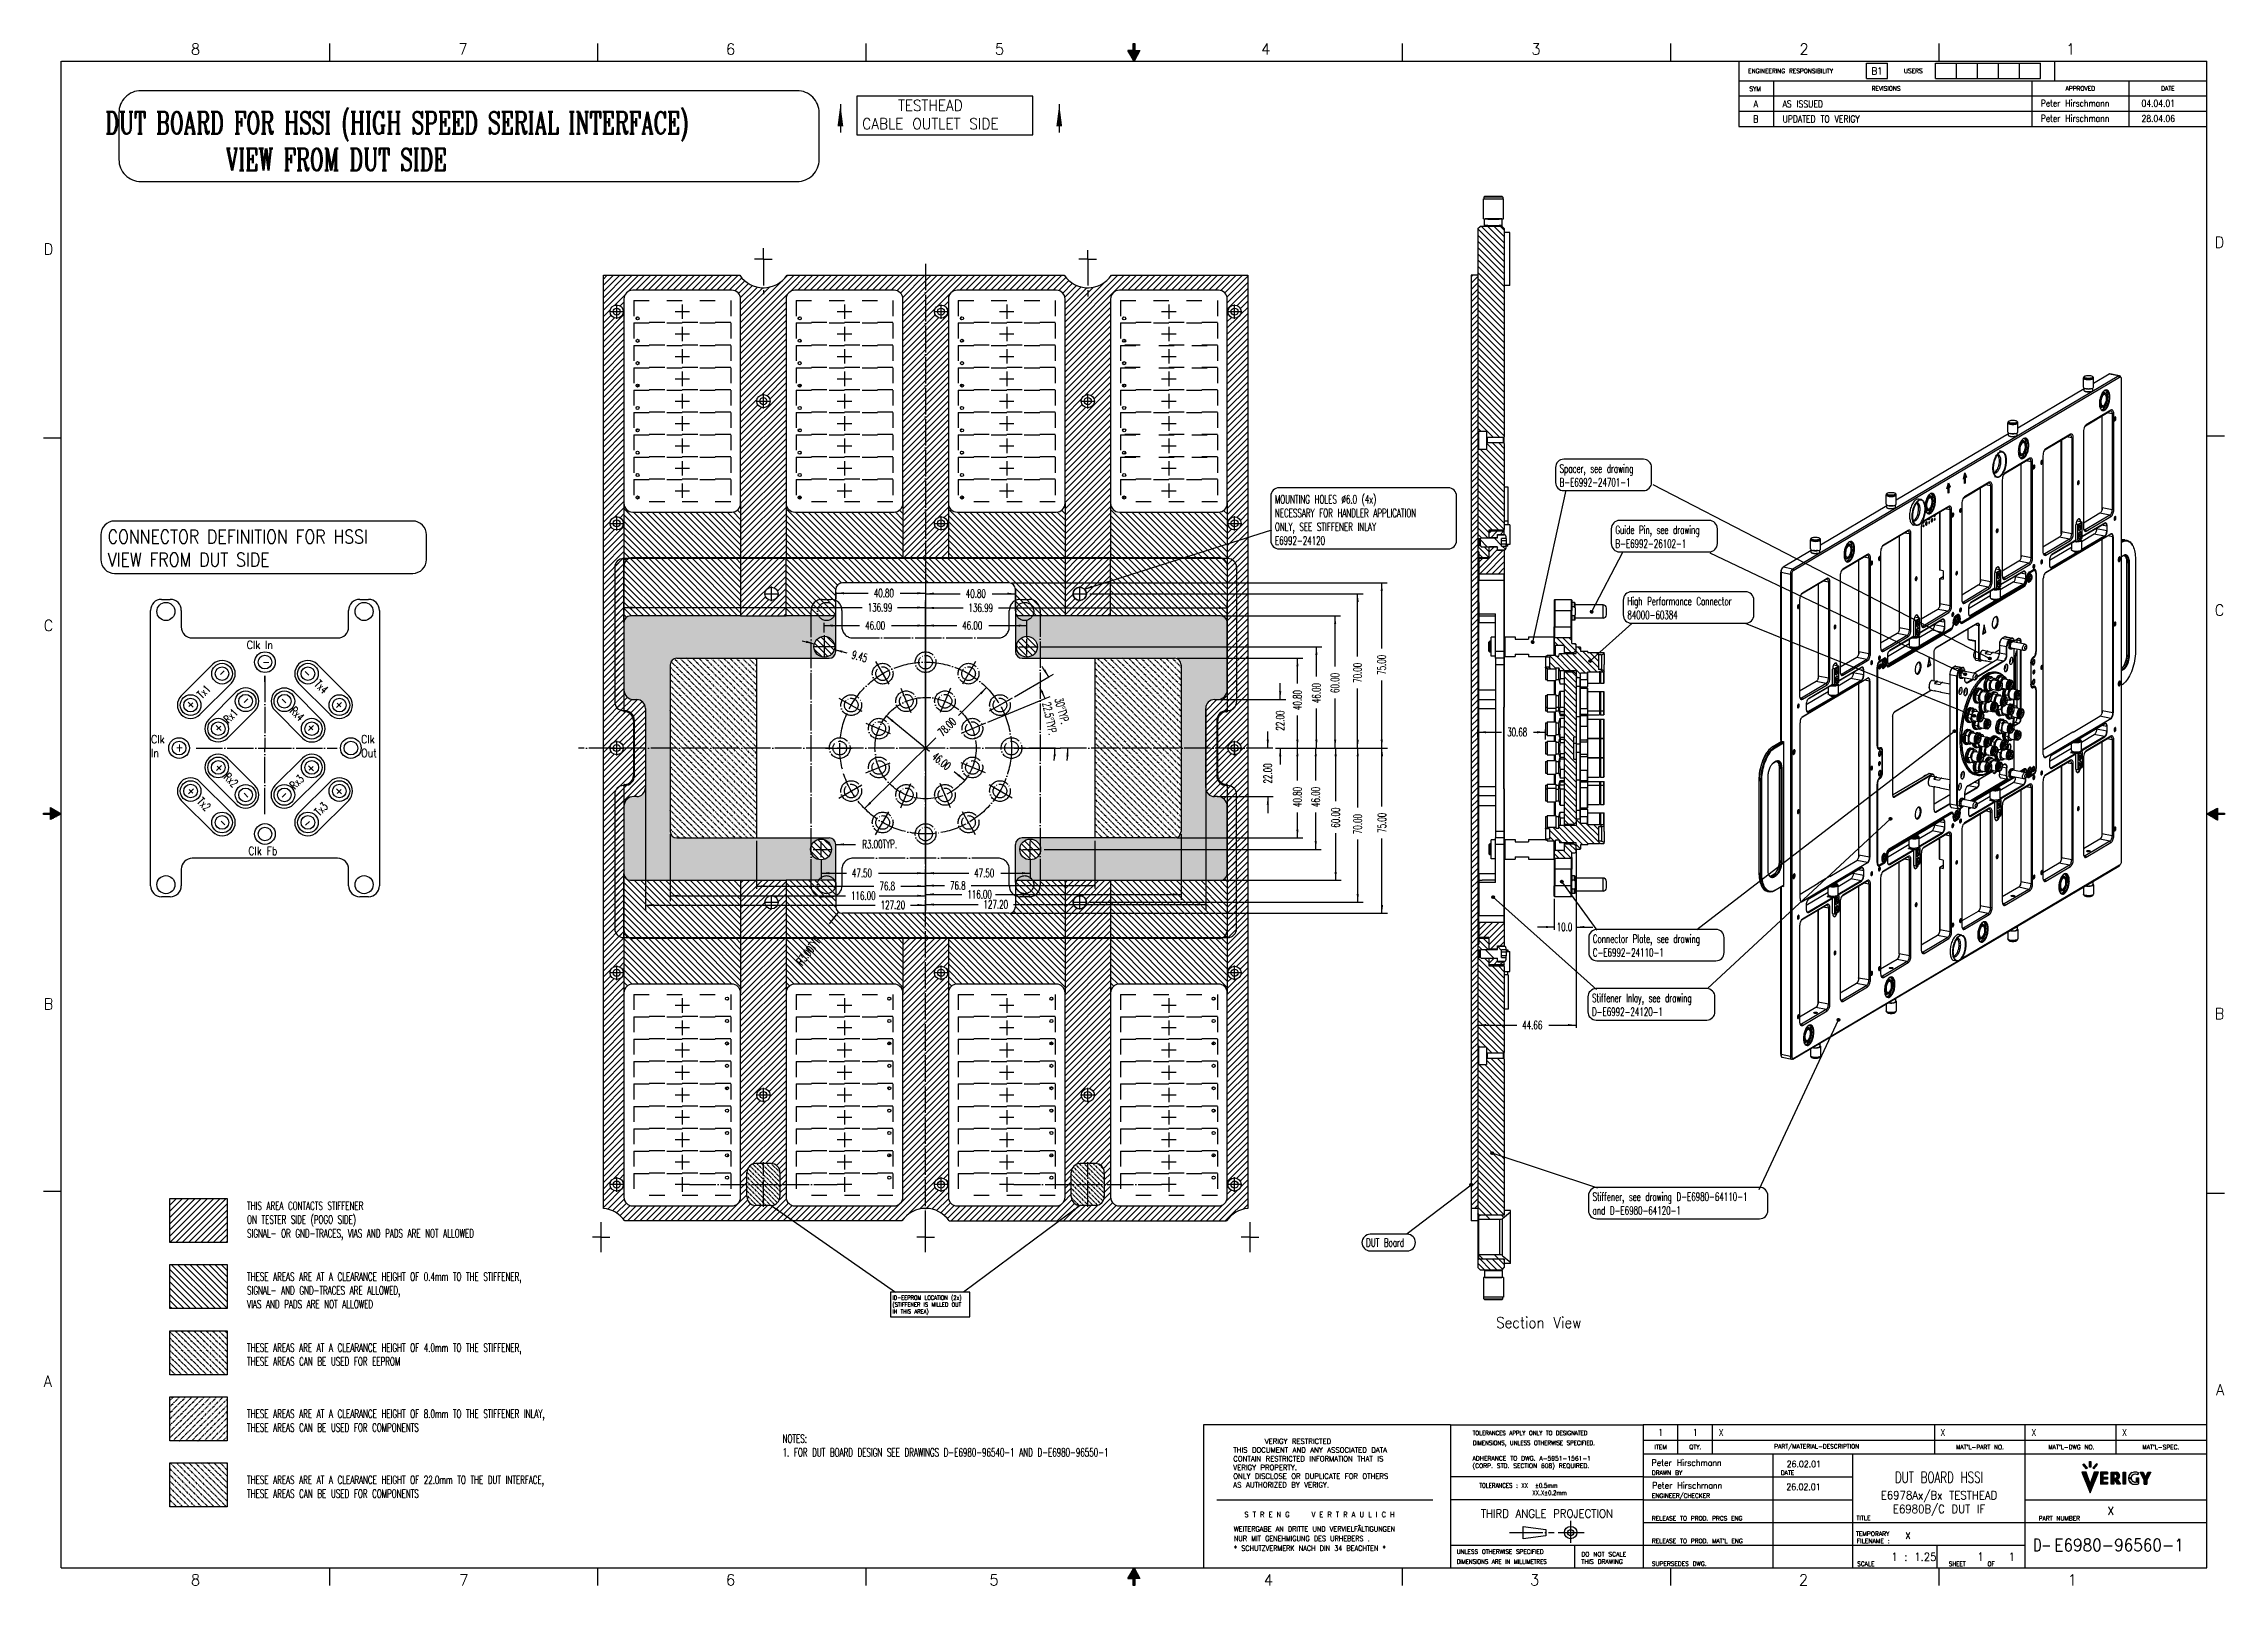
# Model space of a CAD drawing. Extents: x -401 to 590, y -380 to 320.
import ezdxf

# ---------------------------------------------------------------- set-up
doc = ezdxf.new("R2010")
doc.units = 0
for name, pattern in [('DASHED', [15, 7, -8]), ('DOT_CENTER', [14, 12, -1, 0, -1]), ('PHANTOM', [13, 10, -1, 0, -1, 0, -1])]:
    doc.linetypes.add(name, pattern=pattern)
doc.layers.get('0').update_dxf_attribs({"linetype": 'CONTINUOUS'})
doc.layers.add('1', color=7, linetype='CONTINUOUS')
doc.styles.add('CONVERTER_1', font='txt.shx', dxfattribs={"width": 0.9})
doc.styles.add('CONVERTER_10', font='complex.shx', dxfattribs={"width": 0.7125})
doc.styles.add('CONVERTER_11', font='txt.shx', dxfattribs={"width": 0.63})
doc.styles.add('CONVERTER_12', font='complex.shx', dxfattribs={"width": 0.665})
doc.styles.add('CONVERTER_13', font='txt.shx', dxfattribs={"width": 0.9095})
doc.styles.add('CONVERTER_14', font='complex.shx', dxfattribs={"width": 0.695})
doc.styles.add('CONVERTER_15', font='complex.shx', dxfattribs={"width": 0.834})
doc.styles.add('CONVERTER_2', font='txt.shx', dxfattribs={"width": 0.81})
doc.styles.add('CONVERTER_3', font='txt.shx', dxfattribs={"width": 0.963})
doc.styles.add('CONVERTER_4', font='txt.shx', dxfattribs={"width": 0.99})
doc.styles.add('CONVERTER_5', font='txt.shx', dxfattribs={"width": 0.9045})
doc.styles.add('CONVERTER_6', font='txt.shx', dxfattribs={"width": 0.97875})
doc.styles.add('CONVERTER_7', font='txt.shx', dxfattribs={"width": 0.945})
doc.styles.add('CONVERTER_8', font='txt.shx', dxfattribs={"width": 0.970312})
doc.styles.add('CONVERTER_9', font='txt.shx', dxfattribs={"width": 0.684})
doc.dimstyles.new('ME10_DIM_0', dxfattribs={"dimtxt": 3.75, "dimasz": 3.75, "dimexe": 1.25, "dimexo": 1.25, "dimtad": 0, "dimzin": 1, "dimtxsty": 'CONVERTER_11', "dimsah": 1, "dimcen": 0.09, "dimclrd": 2, "dimclre": 2, "dimclrt": 2, "dimazin": 3, "dimtfac": 1, "dimtdec": 4, "dimtmove": 0, "dimatfit": 3, "dimtolj": 1, "dimtzin": 0})
doc.dimstyles.new('ME10_DIM_1', dxfattribs={"dimtxt": 3.75, "dimasz": 3.75, "dimexe": 2.5, "dimexo": 1.25, "dimtad": 0, "dimzin": 1, "dimtxsty": 'CONVERTER_11', "dimsah": 1, "dimcen": 0.09, "dimclrd": 2, "dimclre": 2, "dimclrt": 2, "dimazin": 3, "dimtfac": 1, "dimtdec": 4, "dimtofl": 0, "dimtmove": 0, "dimatfit": 3, "dimtolj": 1, "dimtzin": 0})
doc.dimstyles.new('ME10_DIM_10', dxfattribs={"dimtxt": 3.75, "dimasz": 3.75, "dimexe": 2.5, "dimexo": 1.25, "dimtad": 0, "dimzin": 1, "dimtxsty": 'CONVERTER_11', "dimsah": 1, "dimcen": 0.09, "dimclrd": 2, "dimclre": 2, "dimclrt": 2, "dimazin": 3, "dimtfac": 1, "dimtdec": 4, "dimtofl": 0, "dimtmove": 0, "dimatfit": 3, "dimtolj": 1, "dimtzin": 0})
doc.dimstyles.new('ME10_DIM_11', dxfattribs={"dimtxt": 3.75, "dimasz": 3.75, "dimexe": 2.5, "dimexo": 1.25, "dimtad": 0, "dimzin": 1, "dimtxsty": 'CONVERTER_11', "dimsah": 1, "dimcen": 0.09, "dimclrd": 2, "dimclre": 2, "dimclrt": 2, "dimazin": 3, "dimtfac": 1, "dimtdec": 4, "dimtofl": 0, "dimtmove": 0, "dimatfit": 3, "dimtolj": 1, "dimtzin": 0})
doc.dimstyles.new('ME10_DIM_12', dxfattribs={"dimtxt": 3.75, "dimasz": 3.75, "dimexe": 2.5, "dimexo": 1.25, "dimtad": 0, "dimzin": 1, "dimtxsty": 'CONVERTER_11', "dimsah": 1, "dimcen": 0.09, "dimclrd": 2, "dimclre": 2, "dimclrt": 2, "dimazin": 3, "dimtfac": 1, "dimtdec": 4, "dimtofl": 0, "dimtmove": 0, "dimatfit": 3, "dimtolj": 1, "dimtzin": 0})
doc.dimstyles.new('ME10_DIM_13', dxfattribs={"dimtxt": 3.75, "dimasz": 3.75, "dimexe": 2.5, "dimexo": 1.25, "dimtad": 0, "dimzin": 1, "dimtxsty": 'CONVERTER_11', "dimsah": 1, "dimcen": 0.09, "dimclrd": 2, "dimclre": 2, "dimclrt": 2, "dimazin": 3, "dimtfac": 1, "dimtdec": 4, "dimtofl": 0, "dimtmove": 0, "dimatfit": 3, "dimtolj": 1, "dimtzin": 0})
doc.dimstyles.new('ME10_DIM_14', dxfattribs={"dimtxt": 3.75, "dimasz": 3.75, "dimexe": 2.5, "dimexo": 1.25, "dimtad": 0, "dimzin": 1, "dimtxsty": 'CONVERTER_11', "dimsah": 1, "dimcen": 0.09, "dimclrd": 2, "dimclre": 2, "dimclrt": 2, "dimazin": 3, "dimtfac": 1, "dimtdec": 4, "dimtofl": 0, "dimtmove": 0, "dimatfit": 3, "dimtolj": 1, "dimtzin": 0})
doc.dimstyles.new('ME10_DIM_15', dxfattribs={"dimtxt": 3.75, "dimasz": 3.75, "dimexe": 2.5, "dimexo": 1.25, "dimtad": 0, "dimzin": 1, "dimtxsty": 'CONVERTER_11', "dimsah": 1, "dimcen": 0.09, "dimclrd": 2, "dimclre": 2, "dimclrt": 2, "dimazin": 3, "dimtfac": 1, "dimtdec": 4, "dimtofl": 0, "dimtmove": 0, "dimatfit": 3, "dimtolj": 1, "dimtzin": 0})
doc.dimstyles.new('ME10_DIM_16', dxfattribs={"dimtxt": 3.75, "dimasz": 3.75, "dimexe": 2.5, "dimexo": 1.25, "dimtad": 0, "dimzin": 1, "dimtxsty": 'CONVERTER_11', "dimsah": 1, "dimcen": 0.09, "dimclrd": 2, "dimclre": 2, "dimclrt": 2, "dimazin": 3, "dimtfac": 1, "dimtdec": 4, "dimtofl": 0, "dimtmove": 0, "dimatfit": 3, "dimtolj": 1, "dimtzin": 0})
doc.dimstyles.new('ME10_DIM_17', dxfattribs={"dimtxt": 3.75, "dimasz": 3.75, "dimexe": 2.5, "dimexo": 1.25, "dimtad": 0, "dimzin": 1, "dimtxsty": 'CONVERTER_11', "dimsah": 1, "dimcen": 0.09, "dimclrd": 2, "dimclre": 2, "dimclrt": 2, "dimazin": 3, "dimtfac": 1, "dimtdec": 4, "dimtofl": 0, "dimtmove": 0, "dimatfit": 3, "dimtolj": 1, "dimtzin": 0})
doc.dimstyles.new('ME10_DIM_18', dxfattribs={"dimtxt": 3.75, "dimasz": 3.75, "dimexe": 2.5, "dimexo": 1.25, "dimtad": 0, "dimzin": 1, "dimtxsty": 'CONVERTER_11', "dimsah": 1, "dimcen": 0.09, "dimclrd": 2, "dimclre": 2, "dimclrt": 2, "dimazin": 3, "dimtfac": 1, "dimtdec": 4, "dimtofl": 0, "dimtmove": 0, "dimatfit": 3, "dimtolj": 1, "dimtzin": 0})
doc.dimstyles.new('ME10_DIM_19', dxfattribs={"dimtxt": 3.75, "dimasz": 3.75, "dimexe": 2.5, "dimexo": 1.25, "dimtad": 0, "dimzin": 1, "dimtxsty": 'CONVERTER_11', "dimsah": 1, "dimcen": 0.09, "dimclrd": 2, "dimclre": 2, "dimclrt": 2, "dimazin": 3, "dimtfac": 1, "dimtdec": 4, "dimtofl": 0, "dimtmove": 0, "dimatfit": 3, "dimtolj": 1, "dimtzin": 0})
doc.dimstyles.new('ME10_DIM_2', dxfattribs={"dimtxt": 3.75, "dimasz": 3.75, "dimexe": 2.5, "dimexo": 1.25, "dimtad": 0, "dimzin": 1, "dimtxsty": 'CONVERTER_11', "dimsah": 1, "dimcen": 0.09, "dimclrd": 2, "dimclre": 2, "dimclrt": 2, "dimazin": 3, "dimtfac": 1, "dimtdec": 4, "dimtofl": 0, "dimtmove": 0, "dimatfit": 3, "dimtolj": 1, "dimtzin": 0})
doc.dimstyles.new('ME10_DIM_20', dxfattribs={"dimtxt": 3.75, "dimasz": 3.75, "dimexe": 2.5, "dimexo": 1.25, "dimtad": 0, "dimzin": 1, "dimtxsty": 'CONVERTER_11', "dimsah": 1, "dimcen": 0.09, "dimclrd": 2, "dimclre": 2, "dimclrt": 2, "dimazin": 3, "dimtfac": 1, "dimtdec": 4, "dimtofl": 0, "dimtmove": 0, "dimatfit": 3, "dimtolj": 1, "dimtzin": 0})
doc.dimstyles.new('ME10_DIM_21', dxfattribs={"dimtxt": 3.75, "dimasz": 3.75, "dimexe": 2.5, "dimexo": 1.25, "dimtad": 0, "dimzin": 1, "dimtxsty": 'CONVERTER_11', "dimsah": 1, "dimcen": 0.09, "dimclrd": 2, "dimclre": 2, "dimclrt": 2, "dimazin": 3, "dimtfac": 1, "dimtdec": 4, "dimtofl": 0, "dimtmove": 0, "dimatfit": 3, "dimtolj": 1, "dimtzin": 0})
doc.dimstyles.new('ME10_DIM_22', dxfattribs={"dimtxt": 3.75, "dimasz": 3.75, "dimexe": 2.5, "dimexo": 1.25, "dimtad": 0, "dimzin": 1, "dimtxsty": 'CONVERTER_11', "dimsah": 1, "dimcen": 0.09, "dimclrd": 2, "dimclre": 2, "dimclrt": 2, "dimazin": 3, "dimtfac": 1, "dimtdec": 4, "dimtofl": 0, "dimtmove": 0, "dimatfit": 3, "dimtolj": 1, "dimtzin": 0})
doc.dimstyles.new('ME10_DIM_23', dxfattribs={"dimtxt": 3.75, "dimasz": 3.75, "dimexe": 2.5, "dimexo": 1.25, "dimtad": 0, "dimzin": 1, "dimtxsty": 'CONVERTER_11', "dimsah": 1, "dimcen": 0.09, "dimclrd": 2, "dimclre": 2, "dimclrt": 2, "dimazin": 3, "dimtfac": 1, "dimtdec": 4, "dimtofl": 0, "dimtmove": 0, "dimatfit": 3, "dimtolj": 1, "dimtzin": 0})
doc.dimstyles.new('ME10_DIM_24', dxfattribs={"dimtxt": 3.75, "dimasz": 3.75, "dimexe": 2.5, "dimexo": 1.25, "dimtad": 0, "dimzin": 1, "dimtxsty": 'CONVERTER_11', "dimsah": 1, "dimcen": 0.09, "dimclrd": 2, "dimclre": 2, "dimclrt": 2, "dimazin": 3, "dimtfac": 1, "dimtdec": 4, "dimtofl": 0, "dimtmove": 0, "dimatfit": 3, "dimtolj": 1, "dimtzin": 0})
doc.dimstyles.new('ME10_DIM_25', dxfattribs={"dimtxt": 3.75, "dimasz": 3.75, "dimexe": 2.5, "dimexo": 1.25, "dimtad": 0, "dimzin": 1, "dimtxsty": 'CONVERTER_11', "dimsah": 1, "dimcen": 0.09, "dimclrd": 2, "dimclre": 2, "dimclrt": 2, "dimazin": 3, "dimtfac": 1, "dimtdec": 4, "dimtofl": 0, "dimtmove": 0, "dimatfit": 3, "dimtolj": 1, "dimtzin": 0})
doc.dimstyles.new('ME10_DIM_26', dxfattribs={"dimtxt": 3.75, "dimasz": 3.75, "dimexe": 2.5, "dimexo": 1.25, "dimtad": 0, "dimtxsty": 'CONVERTER_11', "dimsah": 1, "dimcen": 0.09, "dimclrd": 2, "dimclre": 2, "dimclrt": 2, "dimazin": 3, "dimtfac": 1, "dimtdec": 4, "dimtofl": 0, "dimtmove": 0, "dimatfit": 3, "dimtolj": 1, "dimtzin": 0})
doc.dimstyles.new('ME10_DIM_27', dxfattribs={"dimtxt": 3.75, "dimasz": 3.75, "dimexe": 2.5, "dimexo": 1.25, "dimtad": 0, "dimtxsty": 'CONVERTER_11', "dimsah": 1, "dimcen": 0.09, "dimclrd": 2, "dimclre": 2, "dimclrt": 2, "dimazin": 3, "dimtfac": 1, "dimtdec": 4, "dimtofl": 0, "dimtmove": 0, "dimatfit": 3, "dimtolj": 1, "dimtzin": 0})
doc.dimstyles.new('ME10_DIM_28', dxfattribs={"dimtxt": 3.75, "dimasz": 3.75, "dimexe": 1.25, "dimexo": 1.25, "dimtad": 0, "dimzin": 1, "dimtxsty": 'CONVERTER_11', "dimsah": 1, "dimcen": 0.09, "dimclrd": 2, "dimclre": 2, "dimclrt": 2, "dimazin": 3, "dimtfac": 1, "dimtdec": 4, "dimtmove": 0, "dimatfit": 3, "dimtolj": 1, "dimtzin": 0})
doc.dimstyles.new('ME10_DIM_29', dxfattribs={"dimtxt": 3.75, "dimasz": 3.75, "dimexe": 1.25, "dimexo": 1.25, "dimtad": 0, "dimzin": 1, "dimtxsty": 'CONVERTER_11', "dimsah": 1, "dimcen": 0.09, "dimclrd": 2, "dimclre": 2, "dimclrt": 2, "dimazin": 3, "dimtfac": 1, "dimtdec": 4, "dimtmove": 0, "dimatfit": 3, "dimtolj": 1, "dimtzin": 0})
doc.dimstyles.new('ME10_DIM_3', dxfattribs={"dimtxt": 3.75, "dimasz": 3.75, "dimexe": 2.5, "dimexo": 1.25, "dimtad": 0, "dimzin": 1, "dimtxsty": 'CONVERTER_11', "dimsah": 1, "dimcen": 0.09, "dimclrd": 2, "dimclre": 2, "dimclrt": 2, "dimazin": 3, "dimtfac": 1, "dimtdec": 4, "dimtofl": 0, "dimtmove": 0, "dimatfit": 3, "dimtolj": 1, "dimtzin": 0})
doc.dimstyles.new('ME10_DIM_30', dxfattribs={"dimtxt": 3.75, "dimasz": 3.75, "dimexe": 1.25, "dimexo": 1.25, "dimtad": 0, "dimdec": 1, "dimzin": 1, "dimtxsty": 'CONVERTER_11', "dimsah": 1, "dimcen": 0.09, "dimclrd": 2, "dimclre": 2, "dimclrt": 2, "dimazin": 3, "dimtfac": 1, "dimtdec": 4, "dimtofl": 0, "dimtmove": 0, "dimatfit": 3, "dimtolj": 1, "dimtzin": 0})
doc.dimstyles.new('ME10_DIM_4', dxfattribs={"dimtxt": 3.75, "dimasz": 3.75, "dimexe": 2.5, "dimexo": 1.25, "dimtad": 0, "dimzin": 1, "dimtxsty": 'CONVERTER_11', "dimsah": 1, "dimcen": 0.09, "dimclrd": 2, "dimclre": 2, "dimclrt": 2, "dimazin": 3, "dimtfac": 1, "dimtdec": 4, "dimtofl": 0, "dimtmove": 0, "dimatfit": 3, "dimtolj": 1, "dimtzin": 0})
doc.dimstyles.new('ME10_DIM_5', dxfattribs={"dimtxt": 3.75, "dimasz": 3.75, "dimexe": 2.5, "dimexo": 1.25, "dimtad": 0, "dimzin": 1, "dimtxsty": 'CONVERTER_11', "dimsah": 1, "dimcen": 0.09, "dimclrd": 2, "dimclre": 2, "dimclrt": 2, "dimazin": 3, "dimtfac": 1, "dimtdec": 4, "dimtofl": 0, "dimtmove": 0, "dimatfit": 3, "dimtolj": 1, "dimtzin": 0})
doc.dimstyles.new('ME10_DIM_6', dxfattribs={"dimtxt": 3.75, "dimasz": 3.75, "dimexe": 2.5, "dimexo": 1.25, "dimtad": 0, "dimzin": 1, "dimtxsty": 'CONVERTER_11', "dimsah": 1, "dimcen": 0.09, "dimclrd": 2, "dimclre": 2, "dimclrt": 2, "dimazin": 3, "dimtfac": 1, "dimtdec": 4, "dimtofl": 0, "dimtmove": 0, "dimatfit": 3, "dimtolj": 1, "dimtzin": 0})
doc.dimstyles.new('ME10_DIM_7', dxfattribs={"dimtxt": 3.75, "dimasz": 3.75, "dimexe": 2.5, "dimexo": 1.25, "dimtad": 0, "dimzin": 1, "dimtxsty": 'CONVERTER_11', "dimsah": 1, "dimcen": 0.09, "dimclrd": 2, "dimclre": 2, "dimclrt": 2, "dimazin": 3, "dimtfac": 1, "dimtdec": 4, "dimtofl": 0, "dimtmove": 0, "dimatfit": 3, "dimtolj": 1, "dimtzin": 0})
doc.dimstyles.new('ME10_DIM_8', dxfattribs={"dimtxt": 3.75, "dimasz": 3.75, "dimexe": 1.25, "dimexo": 1.25, "dimtad": 0, "dimdec": 1, "dimzin": 1, "dimtxsty": 'CONVERTER_11', "dimsah": 1, "dimcen": 0.09, "dimclrd": 2, "dimclre": 2, "dimclrt": 2, "dimazin": 3, "dimtfac": 1, "dimtdec": 4, "dimtofl": 0, "dimtmove": 0, "dimatfit": 3, "dimtolj": 1, "dimtzin": 0})
doc.dimstyles.new('ME10_DIM_9', dxfattribs={"dimtxt": 3.75, "dimasz": 3.75, "dimexe": 1.25, "dimexo": 1.25, "dimtad": 0, "dimdec": 1, "dimzin": 1, "dimtxsty": 'CONVERTER_11', "dimsah": 1, "dimcen": 0.09, "dimclrd": 2, "dimclre": 2, "dimclrt": 2, "dimazin": 3, "dimtfac": 1, "dimtdec": 4, "dimtofl": 0, "dimtmove": 0, "dimatfit": 3, "dimtolj": 1, "dimtzin": 0})
doc.dimstyles.get("Standard").update_dxf_attribs({"dimtxt": 0.18, "dimasz": 0.18, "dimexe": 0.18, "dimexo": 0.0625, "dimgap": 0.09, "dimtad": 0, "dimtih": 1, "dimtoh": 1, "dimdec": 4, "dimzin": 0, "dimtxsty": 'STANDARD', "dimcen": 0.09, "dimazin": 3, "dimtfac": 1, "dimtdec": 4, "dimtofl": 0, "dimtmove": 0, "dimatfit": 3, "dimtolj": 1, "dimtzin": 0})
pattern_1 = [(135, (0, 0), (-1.414214, -1.414214), [])]
pattern_2 = [(135, (0, 0), (-3.535534, -3.535534), [])]
pattern_3 = [(315, (0, 0), (1.414214, 1.414214), [])]
pattern_4 = [(45, (0, 0), (-1.414214, 1.414214), [])]
pattern_5 = [(270, (-149.83244, -600.45652), (0.3, 1e-12), [])]
pattern_6 = [(135, (0, 0), (-1.4142136, -1.4142136), [1.25, -0.25, 0.25, -0.25, 0.25, -0.25])]
pattern_7 = [(135, (0, 0), (-1.06066, -1.06066), [1.25, -0.25, 0.25, -0.25])]
pattern_8 = [(45, (-3.5074, -602.0676), (-1.4142136, 1.4142136), [])]
pattern_9 = [(45, (0, 0), (-1.414214, 1.414214), [1.25, -0.25, 0.25, -0.25, 0.25, -0.25])]
pattern_10 = [(45, (0, 0), (-0.070710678, 0.070710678), [])]

msp = doc.modelspace()

# ---------------------------------------------------------------- blocks, each defined once
blk = doc.blocks.new('*D284')
at = {"color": 2, "linetype": 'CONTINUOUS'}
for p, q in [((295.44, -48.24), (295.44, -82.47)), ((285.44, -68.44), (285.44, -82.47)), ((285.44, -81.22), (277.94, -81.22)), ((295.44, -81.22), (302.94, -81.22))]:
    blk.add_line(p, q, dxfattribs=at)
at = {"color": 2}
for points in [[(281.69, -81.72), (281.69, -80.73), (285.44, -81.22)], [(299.19, -80.73), (299.19, -81.72), (295.44, -81.22)]]:
    blk.add_solid(points, dxfattribs=at)
at = {"color": 2, "insert": (286.58, -83.05), "char_height": 3.75, "attachment_point": 7, "rotation": 0.00014, "style": 'CONVERTER_11'}
blk.add_mtext('10.0', dxfattribs=at)
blk = doc.blocks.new('*D283')
at = {"color": 2, "linetype": 'CONTINUOUS'}
for p, q in [((295.44, -45.64), (295.44, -126.99)), ((250.78, -96.74), (250.78, -126.99)), ((250.78, -125.74), (268.46, -125.74)), ((282.98, -125.74), (295.44, -125.74))]:
    blk.add_line(p, q, dxfattribs=at)
at = {"color": 2}
for points in [[(254.53, -125.24), (254.53, -126.23), (250.78, -125.74)], [(291.69, -126.23), (291.69, -125.24), (295.44, -125.74)]]:
    blk.add_solid(points, dxfattribs=at)
at = {"color": 2, "insert": (270.96, -127.57), "char_height": 3.75, "attachment_point": 7, "rotation": 0.00014, "style": 'CONVERTER_11'}
blk.add_mtext('44.66', dxfattribs=at)
blk = doc.blocks.new('*D282')
at = {"color": 2, "linetype": 'CONTINUOUS'}
for p, q in [((250.78, 5.01), (250.78, 8.45)), ((250.78, 7.2), (261.59, 7.2)), ((276.1, 7.2), (281.46, 7.2)), ((281.46, 3.93), (281.46, 8.45))]:
    blk.add_line(p, q, dxfattribs=at)
at = {"color": 2}
for points in [[(254.53, 7.69), (254.53, 6.7), (250.78, 7.2)], [(277.71, 6.7), (277.71, 7.69), (281.46, 7.2)]]:
    blk.add_solid(points, dxfattribs=at)
at = {"color": 2, "insert": (264.09, 5.37), "char_height": 3.75, "attachment_point": 7, "rotation": 0.00014, "style": 'CONVERTER_11'}
blk.add_mtext('30.68', dxfattribs=at)
blk = doc.blocks.new('E6980-24120__1', base_point=(776.6, -282.7))
at = {"color": 7, "linetype": 'CONTINUOUS'}
for p, q in [((1083.6, 337.9), (787.6, 162.6)), ((788.4, 161.5), (1084.4, 336.8)), ((1074.9, 339.6), (1060.6, 331.1)), ((1084.4, 338.1), (1075.7, 339.8)), ((1085.7, 336.3), (1085.2, 337.3)), ((1052.1, 326.1), (991.9, 290.5)), ((1085.9, 334.9), (1085.9, -102.7)), ((1053.3, 292.7), (1075.7, 306)), ((1076.6, 306.8), (1054.1, 293.5)), ((1068.3, 301.6), (1068.3, 216)), ((1068.4, 301.7), (1068.4, 216.3)), ((1077.7, 303.5), (1077.7, 216.4)), ((1079.1, 216.5), (1079.1, 303.6)), ((983.4, 285.4), (881.5, 225)), ((1016.5, 270.9), (1038.9, 284.2)), ((1039.8, 285), (1017.3, 271.7)), ((1031.5, 194.2), (1031.5, 279.8)), ((1031.6, 279.9), (1031.6, 194.5)), ((1040.9, 281.6), (1040.9, 194.5)), ((1042.3, 194.7), (1042.3, 281.8)), ((1051.6, 287.3), (1051.6, 200.2)), ((979.6, 249.1), (1002.1, 262.4)), ((1002.9, 263.2), (980.4, 249.8)), ((994.7, 258), (994.7, 172.3)), ((994.8, 258.1), (994.8, 172.7)), ((1004.1, 172.7), (1004.1, 259.8)), ((1005.4, 172.9), (1005.4, 259.9)), ((1014.8, 265.5), (1014.8, 178.4)), ((927.5, 235.4), (928.9, 240.9)), ((928.7, 238.1), (928.1, 235.7)), ((928.7, 238.1), (928.2, 238.2)), ((928.3, 238.2), (928.3, 238.6)), ((929.2, 238.4), (928.3, 238.6)), ((929.1, 238.4), (928.6, 239.7)), ((928.7, 231.4), (928.7, 238.1)), ((928.9, 240.9), (930.4, 237.1)), ((929.2, 238.4), (929.2, 231.7)), ((929.8, 236.7), (929.2, 238.4)), ((942.5, 244.3), (943.9, 249.8)), ((943.1, 244.6), (942.5, 244.3)), ((943.1, 244.6), (942.6, 244.7)), ((942.8, 227.3), (965.2, 240.6)), ((943.7, 247), (943.1, 244.6)), ((943.7, 247), (943.2, 247.1)), ((944.2, 247.3), (943.3, 247.4)), ((943.3, 247), (943.3, 247.4)), ((944.1, 247.3), (943.6, 248.5)), ((966.1, 241.3), (943.6, 228)), ((943.7, 240.3), (943.7, 247)), ((944.2, 240.6), (943.7, 240.7)), ((944.2, 240.6), (943.7, 240.3)), ((943.9, 249.8), (945.4, 246)), ((944.8, 245.6), (944.2, 247.3)), ((944.2, 247.3), (944.2, 240.6)), ((945.4, 246), (944.6, 246.1)), ((945.4, 246), (944.8, 245.6)), ((967.2, 238), (967.2, 150.9)), ((968.6, 151), (968.6, 238.1)), ((977.9, 243.7), (977.9, 156.6)), ((873, 220), (812.8, 184.3)), ((906, 205.5), (928.4, 218.8)), ((929.3, 219.5), (906.8, 206.2)), ((928.1, 235.7), (927.5, 235.4)), ((928.1, 235.7), (927.6, 235.8)), ((929.2, 231.7), (928.7, 231.8)), ((929.2, 231.7), (928.7, 231.4)), ((930.4, 237.1), (929.6, 237.2)), ((930.4, 237.1), (929.8, 236.7)), ((941.1, 221.8), (941.1, 134.7)), ((957.8, 236.2), (957.8, 150.5)), ((957.9, 236.2), (957.9, 150.9)), ((904.3, 200), (904.3, 112.9)), ((921, 214.4), (921, 161.9)), ((921.1, 214.4), (921.1, 161.5)), ((930.4, 129.1), (930.4, 216.2)), ((931.8, 129.2), (931.8, 216.3)), ((1044.8, 188.8), (1044.8, 202.7)), ((1070.9, 204.2), (1050.4, 192.1)), ((1050.4, 192), (1070.7, 204)), ((1066.6, 213.2), (1051.6, 204.3)), ((1075.7, 211.4), (1053.2, 198.1)), ((1054.1, 197), (1076.6, 210.3)), ((1063.4, 199.7), (1063.4, 199.2)), ((1072.7, 201.5), (1072.7, 197.3)), ((1073.1, 197.4), (1073.1, 201.5)), ((804.3, 179.3), (778.9, 164.3)), ((869.1, 183.6), (891.6, 196.9)), ((892.4, 197.7), (869.9, 184.4)), ((884.2, 192.6), (884.2, 106.9)), ((884.3, 192.6), (884.3, 107.2)), ((893.6, 194.4), (893.6, 107.3)), ((894.9, 107.4), (894.9, 194.5)), ((1029.8, 191.4), (1014.8, 182.5)), ((1038.9, 189.6), (1016.4, 176.3)), ((1076.4, 194.2), (1017.1, 159.1)), ((1017.3, 159.3), (1076.6, 194.4)), ((1017.3, 175.2), (1039.8, 188.5)), ((1040.7, 182), (1020.8, 170.2)), ((1022.7, 175.6), (1044.7, 188.6)), ((1022.9, 163.7), (1070.9, 192.1)), ((1044.8, 188.8), (1022.9, 175.8)), ((1044.7, 188.6), (1044.8, 188.8)), ((1070.7, 192.4), (1049.6, 179.9)), ((1061.4, 194.2), (1049.7, 187.3)), ((1068.3, 189.5), (1068.3, 31.7)), ((1068.4, 189.5), (1068.4, 32)), ((1078.4, 31.9), (1078.4, 191.7)), ((1078.7, 191.7), (1078.7, 32)), ((776.6, 7.3), (776.6, 159.8)), ((776.9, 159.3), (776.9, 6.3)), ((777.8, 163.3), (778.6, 164)), ((832.3, 161.8), (854.8, 175.1)), ((855.6, 175.9), (833.1, 162.6)), ((847.4, 170.8), (847.4, 85.4)), ((847.4, 170.7), (847.4, 85.1)), ((856.8, 172.6), (856.8, 85.5)), ((858.1, 85.6), (858.1, 172.7)), ((867.4, 178.2), (867.4, 91.1)), ((921.1, 161.5), (921, 161.9)), ((924.3, 160.9), (921.1, 161.5)), ((924.3, 160.9), (924.3, 153.4)), ((971.1, 145.1), (971.1, 159.1)), ((997.3, 160.6), (976.7, 148.4)), ((976.7, 148.4), (997.1, 160.4)), ((993, 169.6), (977.9, 160.7)), ((1002.1, 167.8), (979.6, 154.5)), ((980.4, 153.3), (1002.9, 166.7)), ((1002.1, 159.5), (1006.1, 161.9)), ((1002.3, 159.7), (1006.3, 162.1)), ((1008.3, 159), (1008.3, 87.7)), ((1008.7, 159), (1008.7, 87.7)), ((1020.8, 170.6), (1020.8, 166.4)), ((1046.7, 178.2), (1022.7, 164)), ((785.6, 157.6), (785.6, -279.9)), ((786.9, -279.8), (786.9, 157.7)), ((795.5, 140), (817.9, 153.3)), ((818.8, 154.1), (796.3, 140.7)), ((810.5, 148.9), (810.5, 63.3)), ((810.6, 149), (810.6, 63.6)), ((819.9, 150.7), (819.9, 63.6)), ((821.3, 63.8), (821.3, 150.9)), ((830.6, 156.4), (830.6, 69.3)), ((921, 153.9), (921.1, 154)), ((921, 153.9), (921, 128.7)), ((921.1, 154), (924.3, 155.9)), ((921.1, 154), (921.1, 129.1)), ((921.1, 154), (924.3, 153.4)), ((956.1, 147.8), (941.1, 138.9)), ((941.2, 114.2), (997.8, 147.7)), ((998, 147.9), (941.4, 114.4)), ((965.2, 146), (942.7, 132.6)), ((943.6, 131.5), (966.1, 144.9)), ((949.1, 132), (971.1, 145)), ((949.3, 120), (997.3, 148.5)), ((971.1, 145.1), (949.3, 132.2)), ((971.1, 145), (971.1, 145.1)), ((987.7, 150.6), (976, 143.7)), ((997.1, 148.8), (976, 136.3)), ((989.7, 156.1), (989.7, 155.5)), ((998.3, 148.1), (998.2, 148)), ((999.1, 157.8), (999.1, 153.7)), ((999.4, 153.7), (999.4, 157.9)), ((999.9, 152.5), (999.9, 153.9)), ((1015.1, -5.7), (1015.1, 154)), ((793.8, 134.6), (793.8, 47.5)), ((919.3, 125.9), (904.3, 117)), ((928.4, 124.2), (905.9, 110.8)), ((906.8, 109.7), (929.3, 123)), ((935.5, 120.1), (937, 121)), ((935.7, 120.3), (937.2, 121.2)), ((967, 138.3), (947.1, 126.5)), ((947.1, 126.9), (947.1, 122.8)), ((973, 134.5), (949.1, 120.3)), ((882.5, 104.1), (867.4, 95.2)), ((891.6, 102.3), (869.1, 89)), ((869.9, 87.9), (892.4, 101.2)), ((874.6, 74.7), (931.2, 108.3)), ((931.4, 108.5), (874.8, 74.9)), ((875.4, 88.3), (897.4, 101.4)), ((875.6, 76.4), (923.6, 104.8)), ((897.5, 101.5), (875.6, 88.5)), ((897.5, 101.5), (897.4, 101.4)), ((897.5, 101.5), (897.5, 115.4)), ((923.4, 105.1), (902.3, 92.6)), ((914.1, 107), (902.4, 100)), ((923.6, 117), (903.1, 104.8)), ((903.1, 104.7), (923.4, 116.8)), ((916.1, 112.4), (916.1, 111.9)), ((925.4, 114.2), (925.4, 110.1)), ((925.7, 110.1), (925.7, 114.2)), ((931.7, 108.7), (931.6, 108.5)), ((933.3, 113.1), (933.3, 114.4)), ((939.2, 118.1), (939.2, 116.8)), ((940.5, 114), (939.5, 114.2)), ((939.6, 118.1), (939.6, 116.8)), ((845.7, 82.3), (830.6, 73.4)), ((854.8, 80.5), (832.3, 67.2)), ((833.1, 66.1), (855.6, 79.4)), ((866.4, 79.1), (870.4, 81.5)), ((866.6, 79.3), (870.6, 81.7)), ((893.4, 94.7), (873.5, 82.9)), ((873.5, 83.3), (873.5, 79.1)), ((899.4, 90.9), (875.4, 76.7)), ((1006.1, 82.1), (1005.8, 82)), ((1006.3, 81.8), (1006, 81.7)), ((808.8, 60.5), (793.8, 51.6)), ((855.4, 63.3), (796.1, 28.2)), ((796.3, 28.4), (855.6, 63.5)), ((802, 32.8), (850, 61.2)), ((823.8, 57.9), (823.8, 71.8)), ((840.4, 63.3), (828.7, 56.4)), ((849.7, 61.5), (828.7, 49)), ((850, 73.3), (829.4, 61.2)), ((829.4, 61.1), (849.7, 73.1)), ((842.4, 68.8), (842.4, 68.3)), ((851.7, 70.6), (851.7, 66.4)), ((852.1, 66.5), (852.1, 70.6)), ((857.4, -99), (857.4, 60.8)), ((857.7, 60.8), (857.7, -98.9)), ((864.2, 2.1), (864.2, 73.5)), ((872.6, 78.6), (872.6, 77.3)), ((873.9, 74.6), (872.9, 74.8)), ((873, 78.7), (873, 77.3)), ((1003.8, 77), (1003.8, 58.2)), ((1004.2, 58.3), (1004.2, 77.1)), ((817.9, 58.7), (795.4, 45.4)), ((796.3, 44.3), (818.8, 57.6)), ((819.7, 51.1), (799.8, 39.3)), ((799.8, 39.6), (799.8, 35.5)), ((801.7, 44.7), (823.7, 57.7)), ((825.7, 47.3), (801.7, 33.1)), ((823.8, 57.9), (802, 44.9)), ((823.7, 57.7), (823.8, 57.9)), ((847.4, 58.6), (847.4, -98.9)), ((847.4, 58.6), (847.4, -99.2)), ((1004.1, 55.7), (1005.1, 55.5)), ((1005.8, 55.7), (1006.1, 55.8)), ((1006, 55.9), (1006.3, 56)), ((1008.3, 52.9), (1008.3, -18.4)), ((1008.7, 52.9), (1008.7, -18.4)), ((794.2, -136.6), (794.2, 23.1)), ((1017.1, -8.2), (1076.4, 27)), ((1076.6, 26.7), (1017.3, -8.4)), ((1022.7, -6.3), (1070.7, 22.1)), ((1070.9, 22.3), (1022.9, -6.1)), ((1042.1, 14.4), (1066.6, 28.9)), ((776.6, 7.3), (776.7, 6.6)), ((776.9, 6.3), (776.7, 6.6)), ((776.9, 6.3), (779.1, 5.9)), ((779.1, 5.9), (779.1, 5.4)), ((779.1, 5.4), (779.1, 4.9)), ((779.1, 4.9), (779.1, -124.6)), ((1031.8, 8.3), (1015.1, -1.6)), ((1020.8, -11.7), (1040.7, 0)), ((1031.5, 8.2), (1031.6, 8.3)), ((1031.5, 8.2), (1031.5, 8.1)), ((1041.9, 14.4), (1031.6, 8.3)), ((1031.6, 8.3), (1031.8, 8.3)), ((1031.6, 8.3), (1031.6, 8.1)), ((1042.1, 14.4), (1041.9, 14.4)), ((1049.1, -2.7), (1070.9, 10.2)), ((1049.7, 5.4), (1061.4, 12.3)), ((1070.7, 10.5), (1049.7, -2)), ((1053.3, -3.2), (1075.7, 10.1)), ((1076.6, 10.8), (1054.1, -2.5)), ((1063.4, 17.8), (1063.4, 17.3)), ((1068.3, 5.7), (1068.3, -77.6)), ((1068.4, 5.7), (1068.4, -77.8)), ((1072.7, 19.6), (1072.7, 15.4)), ((1073.1, 15.4), (1073.1, 19.6)), ((1077.7, 7.5), (1077.7, -79.6)), ((1079.1, -79.5), (1079.1, 7.6)), ((866.4, -0.1), (867.4, -0.3)), ((866.6, -0.5), (866.4, -0.6)), ((866.8, -0.8), (866.6, -0.9)), ((868.4, -1.4), (868.3, -1.1)), ((868.7, -3.2), (868.7, -22)), ((997.8, -19.6), (994.7, -21.4)), ((998.6, -19.4), (997.6, -19.2)), ((1016.5, -25), (1038.9, -11.8)), ((1039.8, -11), (1017.3, -24.3)), ((1020.8, -11.4), (1020.8, -15.5)), ((1044.7, -4.9), (1022.7, -18)), ((1022.9, -18.2), (1044.8, -5.3)), ((1031.5, -16.1), (1031.5, -99.5)), ((1031.6, -16.1), (1031.6, -99.6)), ((1040, -3.9), (1039.9, -4)), ((1039.9, -4), (1044.7, -4.9)), ((1041.5, -3), (1040, -3.9)), ((1040.9, -14.3), (1040.9, -101.4)), ((1042.3, -101.3), (1042.3, -14.2)), ((1044.7, -4.9), (1044.8, -5.3)), ((1044.8, -19.2), (1044.8, -5.3)), ((1051.6, -8.7), (1051.6, -95.8)), ((864.2, -103.9), (864.2, -32.6)), ((866.4, -26.9), (866.6, -26.8)), ((866.6, -26.8), (866.8, -26.6)), ((867.1, -26.4), (867, -26.6)), ((982.8, -28.5), (949.7, -48)), ((950.2, -48.2), (983.3, -28.6)), ((988.8, -26.3), (951.5, -48.4)), ((951.6, -48.4), (988.9, -26.4)), ((975.5, -46.4), (997.3, -33.4)), ((976, -38.3), (987.7, -31.3)), ((997.1, -33.2), (976, -45.6)), ((979.6, -46.9), (1002.1, -33.6)), ((1002.9, -32.8), (980.4, -46.1)), ((987.3, -26.2), (987.5, -26.1)), ((994.7, -38), (994.7, -121.3)), ((994.8, -37.9), (994.8, -121.4)), ((995.2, -21.5), (998, -19.8)), ((997.3, -21.3), (996.5, -21.8)), ((996.6, -21.8), (997.1, -21.5)), ((999.1, -27.4), (999.1, -28.2)), ((999.4, -28.2), (999.4, -26.9)), ((999.6, -20.4), (999.5, -20.2)), ((999.9, -23.6), (999.9, -22.2)), ((1006.1, -24), (1002.1, -26.3)), ((1006.3, -24.2), (1002.3, -26.6)), ((1004.1, -36.1), (1004.1, -123.2)), ((1005.4, -123.1), (1005.4, -36)), ((1014.8, -30.5), (1014.8, -117.6)), ((931.2, -59), (874.6, -92.5)), ((874.8, -92.8), (931.4, -59.3)), ((932, -58.8), (931, -58.6)), ((939.2, -58), (939.2, -59.3)), ((939.6, -58), (939.6, -59.3)), ((942.3, -52.9), (942.5, -52.7)), ((942.8, -68.7), (965.2, -55.4)), ((966.1, -54.6), (943.6, -67.9)), ((947.1, -55.4), (949.3, -54.1)), ((947.1, -55), (947.1, -59.1)), ((971.1, -48.6), (949.1, -61.6)), ((949.3, -61.9), (971.1, -48.9)), ((955, -50.7), (967, -43.6)), ((966.3, -47.6), (966.2, -47.6)), ((971.1, -48.6), (966.2, -47.6)), ((967.8, -46.7), (966.3, -47.6)), ((967.2, -145.1), (967.2, -58)), ((968.6, -144.9), (968.6, -57.8)), ((971.1, -48.6), (971.1, -48.9)), ((971.1, -62.9), (971.1, -48.9)), ((977.9, -52.3), (977.9, -139.4)), ((875.4, -93.6), (923.4, -65.1)), ((923.6, -65), (875.6, -93.4)), ((901.8, -90), (923.6, -77.1)), ((902.4, -81.9), (914.1, -75)), ((923.4, -76.8), (902.4, -89.2)), ((906, -90.5), (928.4, -77.2)), ((929.3, -76.4), (906.8, -89.8)), ((916.1, -69.5), (916.1, -70)), ((925.4, -67.7), (925.4, -71.9)), ((925.7, -71.8), (925.7, -67.7)), ((933, -59.9), (932.9, -59.6)), ((933.3, -63), (933.3, -61.7)), ((937, -64.9), (935.5, -65.8)), ((937.2, -65.2), (935.7, -66.1)), ((941.1, -74.1), (941.1, -161.2)), ((957.8, -59.8), (957.8, -143.1)), ((957.9, -59.7), (957.9, -143.2)), ((869.1, -112.3), (891.6, -99)), ((892.4, -98.3), (869.9, -111.6)), ((872.6, -97.5), (872.6, -98.8)), ((873, -97.4), (873, -98.8)), ((873.5, -99), (893.4, -87.2)), ((873.5, -98.6), (873.5, -102.8)), ((897.4, -92.2), (875.4, -105.2)), ((875.6, -105.5), (897.5, -92.6)), ((892.6, -91.3), (892.7, -91.2)), ((897.4, -92.2), (892.6, -91.3)), ((894.2, -90.3), (892.7, -91.2)), ((897.4, -92.2), (897.5, -92.6)), ((897.5, -106.5), (897.5, -92.6)), ((904.3, -95.9), (904.3, -183)), ((921, -100.7), (921, -81.6)), ((921.1, -101), (921.1, -81.5)), ((930.4, -166.9), (930.4, -79.8)), ((931.8, -166.7), (931.8, -79.7)), ((1066.4, -82.7), (1051.6, -91.5)), ((1075.7, -84.5), (1053.2, -97.9)), ((1054.1, -99), (1076.6, -85.7)), ((787.6, -282.5), (1083.6, -107.1)), ((796.1, -139.1), (855.4, -103.9)), ((855.6, -104.2), (796.3, -139.3)), ((801.7, -137.2), (849.7, -108.8)), ((850, -108.6), (802, -137)), ((820.9, -116.5), (810.6, -122.6)), ((821.2, -116.5), (820.9, -116.5)), ((821.2, -116.5), (845.7, -102)), ((828.7, -125.5), (840.4, -118.6)), ((842.4, -113.1), (842.4, -113.7)), ((851.7, -111.4), (851.7, -115.5)), ((852.1, -115.5), (852.1, -111.3)), ((870.4, -104.4), (866.4, -106.7)), ((870.6, -104.6), (866.6, -107)), ((867.4, -117.8), (867.4, -204.9)), ((884.2, -186.7), (884.2, -103.4)), ((884.3, -186.8), (884.3, -103.4)), ((893.6, -188.7), (893.6, -101.6)), ((894.9, -188.6), (894.9, -101.5)), ((921.1, -101), (921, -100.7)), ((921, -108.7), (921.1, -108.5)), ((921, -108.7), (921, -164.9)), ((924.3, -101.7), (921.1, -101)), ((924.3, -106.6), (921.1, -108.5)), ((921.1, -108.5), (921.1, -165)), ((921.1, -108.5), (924.3, -109.2)), ((924.3, -101.7), (924.3, -109.2)), ((1084.4, -106.4), (940, -191.9)), ((1029.6, -104.5), (1014.8, -113.3)), ((1038.9, -106.4), (1016.4, -119.7)), ((1017.3, -120.8), (1039.8, -107.5)), ((1084.7, -106.2), (1083.9, -106.9)), ((776.6, -277.7), (776.6, -126.3)), ((776.9, -126), (776.9, -278.2)), ((778, -125.4), (779.1, -125.6)), ((779.1, -125.2), (779.1, -124.6)), ((779.1, -125.2), (779.1, -125.6)), ((794.2, -132.5), (810.8, -122.6)), ((799.8, -142.6), (819.7, -130.9)), ((823.7, -135.8), (801.7, -148.9)), ((802, -149.1), (823.8, -136.2)), ((810.6, -122.6), (810.5, -122.7)), ((810.5, -122.8), (810.5, -122.7)), ((810.6, -122.6), (810.6, -122.8)), ((810.6, -122.6), (810.8, -122.6)), ((818.9, -134.9), (819, -134.8)), ((823.7, -135.8), (818.9, -134.9)), ((820.5, -133.9), (819, -134.8)), ((823.7, -135.8), (823.8, -136.2)), ((823.8, -150.1), (823.8, -136.2)), ((828.1, -133.6), (850, -120.7)), ((849.7, -120.4), (828.7, -132.9)), ((832.3, -134.1), (854.8, -120.8)), ((855.6, -120.1), (833.1, -133.4)), ((847.4, -125.2), (847.4, -208.6)), ((847.4, -125.2), (847.4, -208.7)), ((856.8, -123.4), (856.8, -210.5)), ((858.1, -210.4), (858.1, -123.3)), ((992.8, -126.3), (977.9, -135.1)), ((1002.1, -128.2), (979.6, -141.5)), ((980.4, -142.6), (1002.9, -129.3)), ((795.5, -156), (817.9, -142.7)), ((818.8, -141.9), (796.3, -155.2)), ((799.8, -142.3), (799.8, -146.4)), ((810.5, -230.4), (810.5, -147)), ((810.6, -147), (810.6, -230.5)), ((819.9, -145.2), (819.9, -232.3)), ((821.3, -232.2), (821.3, -145.1)), ((830.6, -139.6), (830.6, -226.7)), ((955.9, -148.2), (941.1, -156.9)), ((965.2, -150), (942.7, -163.3)), ((943.6, -164.4), (966.1, -151.1)), ((793.8, -161.4), (793.8, -248.5)), ((919.1, -170), (904.3, -178.8)), ((928.4, -171.8), (905.9, -185.1)), ((906.8, -186.3), (929.3, -172.9)), ((937.8, -193.3), (788.4, -281.7)), ((882.3, -191.8), (867.4, -200.6)), ((891.6, -193.6), (869.1, -207)), ((869.9, -208.1), (892.4, -194.7)), ((845.4, -213.6), (830.6, -222.4)), ((854.8, -215.4), (832.3, -228.8)), ((833.1, -229.9), (855.6, -216.6)), ((808.6, -235.4), (793.8, -244.2)), ((817.9, -237.3), (795.4, -250.6)), ((796.3, -251.7), (818.8, -238.4)), ((776.8, -279.2), (777.3, -280.1)), ((786.8, -282.6), (778.1, -280.9))]:
    blk.add_line(p, q, dxfattribs=at)
at = {"color": 3, "linetype": 'CONTINUOUS'}
for p, q in [((1083.6, 337.9), (1074.9, 339.6)), ((1084.4, 336.8), (1083.6, 337.9)), ((1077.7, 303.5), (1073, 304.4)), ((1075.7, 306), (1076.6, 306.8)), ((1079.1, 303.6), (1077.7, 303.5)), ((1040.9, 281.6), (1036.1, 282.6)), ((1038.9, 284.2), (1039.8, 285)), ((1040.9, 281.6), (1042.3, 281.8)), ((1053.3, 292.8), (1054.1, 293.5)), ((1004.1, 259.8), (999.3, 260.8)), ((1002.1, 262.4), (1002.9, 263.2)), ((1004.1, 259.8), (1005.4, 259.9)), ((1017.3, 271.7), (1016.5, 271)), ((967.2, 238), (962.5, 238.9)), ((965.2, 240.6), (966.1, 241.3)), ((967.2, 238), (968.6, 238.1)), ((980.4, 249.8), (979.7, 249.2)), ((928.4, 218.8), (929.3, 219.5)), ((943.6, 228), (942.8, 227.3)), ((1077.7, 216.4), (1068.6, 218.2)), ((906.8, 206.2), (906, 205.5)), ((930.4, 216.2), (925.7, 217.1)), ((930.4, 216.2), (931.8, 216.3)), ((1053.2, 198.1), (1051.8, 198.4)), ((1053.2, 198.1), (1054.1, 197)), ((1072.7, 197.3), (1063.4, 199.2)), ((1075.7, 211.4), (1066.6, 213.2)), ((1072.7, 201.5), (1068, 202.4)), ((1070.9, 204.2), (1070.7, 204)), ((1073.1, 201.5), (1072.7, 201.5)), ((1076.6, 210.3), (1075.7, 211.4)), ((1077.7, 216.4), (1079.1, 216.5)), ((869.9, 184.4), (869.2, 183.7)), ((893.6, 194.4), (888.8, 195.3)), ((891.6, 196.9), (892.4, 197.7)), ((893.6, 194.4), (894.9, 194.5)), ((1038.9, 189.6), (1029.8, 191.4)), ((1040.9, 194.5), (1031.8, 196.3)), ((1039.8, 188.5), (1038.9, 189.6)), ((1042.3, 194.7), (1040.9, 194.5)), ((1070.7, 192.4), (1061.4, 194.2)), ((1070.9, 192.1), (1070.7, 192.4)), ((1072.7, 197.3), (1073.1, 197.4)), ((1078.4, 191.7), (1073.6, 192.6)), ((1076.6, 194.4), (1076.4, 194.2)), ((1078.7, 191.7), (1078.4, 191.7)), ((776.6, 159.8), (776.9, 159.3)), ((785.6, 157.6), (776.9, 159.3)), ((787.6, 162.6), (778.9, 164.3)), ((787.6, 162.6), (788.4, 161.5)), ((833.1, 162.6), (832.4, 161.9)), ((856.8, 172.6), (852, 173.5)), ((855.6, 175.9), (854.8, 175.1)), ((856.8, 172.6), (858.1, 172.7)), ((1002.1, 167.8), (993, 169.6)), ((999.1, 157.8), (994.3, 158.8)), ((1004.1, 172.7), (995, 174.5)), ((997.3, 160.6), (997.1, 160.4)), ((1002.9, 166.7), (1002.1, 167.8)), ((1002.3, 159.7), (1002.1, 159.5)), ((1004.1, 172.7), (1005.4, 172.9)), ((1006.3, 162.1), (1006.1, 161.9)), ((1008.3, 159), (1008.2, 159)), ((1008.3, 159), (1008.7, 159)), ((1016.4, 176.3), (1015, 176.6)), ((1016.4, 176.3), (1017.3, 175.2)), ((1017.1, 159.1), (1017.3, 159.3)), ((1022.7, 164), (1021.3, 164.2)), ((1022.9, 175.8), (1022.7, 175.6)), ((1022.7, 164), (1022.9, 163.7)), ((786.9, 157.7), (785.6, 157.6)), ((796.3, 140.7), (795.5, 140.1)), ((819.9, 150.7), (815.2, 151.7)), ((817.9, 153.3), (818.8, 154.1)), ((819.9, 150.7), (821.3, 150.9)), ((965.2, 146), (956.1, 147.8)), ((967.2, 150.9), (958.1, 152.7)), ((966.1, 144.9), (965.2, 146)), ((967.2, 150.9), (968.6, 151)), ((979.6, 154.5), (978.2, 154.7)), ((979.6, 154.5), (980.4, 153.3)), ((997.1, 148.8), (987.7, 150.6)), ((999.1, 153.7), (989.7, 155.5)), ((997.3, 148.5), (997.1, 148.8)), ((998, 147.9), (997.8, 147.7)), ((999.1, 157.8), (999.4, 157.9)), ((999.1, 153.7), (999.4, 153.7)), ((928.4, 124.2), (919.3, 125.9)), ((930.4, 129.1), (921.3, 130.9)), ((929.3, 123), (928.4, 124.2)), ((930.4, 129.1), (931.8, 129.2)), ((935.7, 120.3), (935.5, 120.1)), ((937.2, 121.2), (937, 121)), ((942.7, 132.6), (941.3, 132.9)), ((942.7, 132.6), (943.6, 131.5)), ((949.1, 120.3), (947.6, 120.6)), ((949.3, 132.2), (949.1, 132)), ((949.3, 120), (949.1, 120.3)), ((891.6, 102.3), (882.5, 104.1)), ((893.6, 107.3), (884.5, 109.1)), ((892.4, 101.2), (891.6, 102.3)), ((893.6, 107.3), (894.9, 107.4)), ((905.9, 110.8), (904.5, 111.1)), ((905.9, 110.8), (906.8, 109.7)), ((923.4, 105.1), (914.1, 107)), ((925.4, 110.1), (916.1, 111.9)), ((925.4, 114.2), (920.6, 115.1)), ((923.4, 116.8), (923.6, 117)), ((923.4, 105.1), (923.6, 104.8)), ((925.7, 114.2), (925.4, 114.2)), ((925.7, 110.1), (925.4, 110.1)), ((931.4, 108.5), (931.2, 108.3)), ((939.2, 118.1), (939.1, 118.1)), ((939.2, 116.8), (939.1, 116.8)), ((939.2, 118.1), (939.6, 118.1)), ((939.6, 116.8), (939.2, 116.8)), ((941.2, 114.2), (941.4, 114.4)), ((854.8, 80.5), (845.7, 82.3)), ((856.8, 85.5), (847.7, 87.3)), ((855.6, 79.4), (854.8, 80.5)), ((856.8, 85.5), (858.1, 85.6)), ((866.6, 79.3), (866.4, 79.1)), ((869.1, 89), (867.7, 89.3)), ((869.1, 89), (869.9, 87.9)), ((870.4, 81.5), (870.6, 81.7)), ((875.6, 88.5), (875.4, 88.3)), ((1005.8, 82), (1005.4, 82.1)), ((1006.1, 82.1), (1005.5, 82.2)), ((1006, 81.7), (1005.8, 82)), ((1006.3, 81.8), (1006.1, 82.1)), ((1008.3, 87.7), (1008.2, 87.7)), ((1008.3, 87.7), (1008.7, 87.7)), ((817.9, 58.7), (808.8, 60.5)), ((819.9, 63.6), (810.8, 65.4)), ((821.3, 63.8), (819.9, 63.6)), ((832.3, 67.2), (830.8, 67.5)), ((832.3, 67.2), (833.1, 66.1)), ((849.7, 61.5), (840.4, 63.3)), ((851.7, 66.4), (842.4, 68.3)), ((851.7, 70.6), (847, 71.5)), ((849.7, 73.1), (850, 73.3)), ((850, 61.2), (849.7, 61.5)), ((852.1, 70.6), (851.7, 70.6)), ((851.7, 66.4), (852.1, 66.5)), ((857.4, 60.8), (852.6, 61.7)), ((855.4, 63.3), (855.6, 63.5)), ((857.7, 60.8), (857.4, 60.8)), ((872.6, 78.6), (872.5, 78.7)), ((872.6, 77.3), (872.5, 77.3)), ((873, 78.7), (872.6, 78.6)), ((872.6, 77.3), (873, 77.3)), ((875.4, 76.7), (874, 77)), ((874.6, 74.7), (874.8, 74.9)), ((875.6, 76.4), (875.4, 76.7)), ((1003.8, 77), (1003.7, 77.1)), ((1003.8, 77), (1004.2, 77.1)), ((795.4, 45.4), (794, 45.6)), ((795.4, 45.4), (796.3, 44.3)), ((802, 44.9), (801.7, 44.7)), ((818.8, 57.6), (817.9, 58.7)), ((1003.7, 58.3), (1003.8, 58.2)), ((1004.2, 58.3), (1003.8, 58.2)), ((1006, 55.9), (1005.8, 55.7)), ((1006.1, 55.8), (1006.3, 56)), ((1008.2, 53), (1008.3, 52.9)), ((1008.7, 52.9), (1008.3, 52.9)), ((796.3, 28.4), (796.1, 28.2)), ((801.7, 33.1), (800.3, 33.3)), ((801.7, 33.1), (802, 32.8)), ((1076.4, 27), (1066.6, 28.9)), ((1072.7, 19.6), (1068, 20.5)), ((1078.4, 31.9), (1068.6, 33.9)), ((1070.7, 22.1), (1070.9, 22.3)), ((1076.6, 26.7), (1076.4, 27)), ((1078.4, 31.9), (1078.7, 32)), ((1070.7, 10.5), (1061.4, 12.3)), ((1072.7, 15.4), (1063.4, 17.3)), ((1070.9, 10.2), (1070.7, 10.5)), ((1073.1, 19.6), (1072.7, 19.6)), ((1073.1, 15.4), (1072.7, 15.4)), ((1077.7, 7.5), (1073, 8.4)), ((1075.7, 10.1), (1076.6, 10.8)), ((1079.1, 7.6), (1077.7, 7.5)), ((866.4, -0.6), (864.8, -0.3)), ((865.9, -0.3), (866.6, -0.5)), ((866.4, -0.6), (866.6, -0.9)), ((866.6, -0.5), (866.8, -0.8)), ((997.8, -19.6), (997.2, -19.4)), ((997.8, -19.6), (998, -19.8)), ((1008.3, -18.4), (1008.2, -18.4)), ((1008.3, -18.4), (1008.7, -18.4)), ((1017.1, -8.2), (1015.6, -7.9)), ((1017.1, -8.2), (1017.3, -8.4)), ((1022.7, -18), (1021.3, -17.7)), ((1022.9, -6.1), (1022.7, -6.3)), ((1022.9, -18.2), (1022.7, -18)), ((1040.9, -14.3), (1036.1, -13.4)), ((1038.9, -11.8), (1039.8, -11)), ((1042.3, -14.2), (1040.9, -14.3)), ((1054.1, -2.5), (1053.3, -3.2)), ((866.4, -26.9), (866.6, -26.8)), ((866.8, -26.6), (866.6, -26.8)), ((997.1, -33.2), (987.7, -31.3)), ((997.3, -21.3), (997.1, -21.5)), ((997.3, -33.4), (997.1, -33.2)), ((999.1, -28.2), (997.9, -28)), ((999.4, -28.2), (999.1, -28.2)), ((1004.1, -36.1), (999.3, -35.2)), ((1002.1, -26.3), (1000.5, -26)), ((1002.1, -26.3), (1002.3, -26.6)), ((1002.9, -32.8), (1002.1, -33.6)), ((1004.1, -36.1), (1005.4, -36)), ((1006.1, -24), (1005.5, -23.8)), ((1006.3, -24.2), (1006.1, -24)), ((1017.3, -24.3), (1016.5, -25)), ((931.2, -59), (930.6, -58.9)), ((931.2, -59), (931.4, -59.3)), ((939.1, -58), (939.2, -58)), ((939.2, -59.3), (939.1, -59.3)), ((939.6, -58), (939.2, -58)), ((939.2, -59.3), (939.6, -59.3)), ((967.2, -58), (962.5, -57)), ((965.2, -55.4), (966.1, -54.6)), ((967.2, -58), (968.6, -57.8)), ((979.7, -46.8), (980.4, -46.1)), ((923.4, -76.8), (914.1, -75)), ((925.4, -71.9), (916.1, -70)), ((925.4, -67.7), (920.6, -66.8)), ((923.6, -65), (923.4, -65.1)), ((923.6, -77.1), (923.4, -76.8)), ((925.4, -67.7), (925.7, -67.7)), ((925.7, -71.8), (925.4, -71.9)), ((930.4, -79.8), (925.7, -78.8)), ((929.3, -76.4), (928.4, -77.2)), ((935.5, -65.8), (933.9, -65.5)), ((935.5, -65.8), (935.7, -66.1)), ((937, -64.9), (936.4, -64.8)), ((937.2, -65.2), (937, -64.9)), ((943.6, -67.9), (942.8, -68.6)), ((949.1, -61.6), (947.6, -61.3)), ((949.1, -61.6), (949.3, -61.9)), ((1068.3, -77.6), (1068.4, -77.8)), ((1077.7, -79.6), (1068.4, -77.8)), ((857.4, -99), (847.7, -97.1)), ((857.4, -99), (857.7, -98.9)), ((872.5, -97.4), (872.6, -97.5)), ((872.6, -98.8), (872.5, -98.8)), ((873, -97.4), (872.6, -97.5)), ((872.6, -98.8), (873, -98.8)), ((874.2, -92.4), (874.6, -92.5)), ((874.6, -92.5), (874.8, -92.8)), ((875.4, -93.6), (875.6, -93.4)), ((891.6, -99), (892.4, -98.3)), ((906, -90.4), (906.8, -89.8)), ((931.8, -79.7), (930.4, -79.8)), ((1053.2, -97.9), (1051.8, -97.6)), ((1053.2, -97.9), (1054.1, -99)), ((1075.7, -84.5), (1066.4, -82.7)), ((1076.6, -85.7), (1075.7, -84.5)), ((1077.7, -79.6), (1079.1, -79.5)), ((849.7, -120.4), (840.4, -118.6)), ((851.7, -115.5), (842.4, -113.7)), ((855.4, -103.9), (845.7, -102)), ((851.7, -111.4), (847, -110.4)), ((850, -108.6), (849.7, -108.8)), ((852.1, -111.3), (851.7, -111.4)), ((851.7, -115.5), (852.1, -115.5)), ((855.6, -104.2), (855.4, -103.9)), ((866.4, -106.7), (864.8, -106.4)), ((866.6, -107), (866.4, -106.7)), ((869.9, -111.6), (869.2, -112.3)), ((870.4, -104.4), (869.8, -104.2)), ((870.4, -104.4), (870.6, -104.6)), ((875.4, -105.2), (874, -105)), ((875.4, -105.2), (875.6, -105.5)), ((893.6, -101.6), (888.8, -100.7)), ((894.9, -101.5), (893.6, -101.6)), ((1038.9, -106.4), (1029.6, -104.5)), ((1031.5, -99.5), (1031.6, -99.6)), ((1040.9, -101.4), (1031.6, -99.6)), ((1039.8, -107.5), (1038.9, -106.4)), ((1040.9, -101.4), (1042.3, -101.3)), ((1084.4, -106.4), (1083.6, -107.1)), ((801.7, -137.2), (802, -137)), ((833.1, -133.4), (832.4, -134.1)), ((849.7, -120.4), (850, -120.7)), ((856.8, -123.4), (852, -122.5)), ((854.8, -120.8), (855.6, -120.1)), ((856.8, -123.4), (858.1, -123.3)), ((1002.1, -128.2), (992.8, -126.3)), ((994.8, -121.4), (994.7, -121.3)), ((1004.1, -123.2), (994.8, -121.4)), ((1002.9, -129.3), (1002.1, -128.2)), ((1005.4, -123.1), (1004.1, -123.2)), ((1016.4, -119.7), (1015, -119.4)), ((1016.4, -119.7), (1017.3, -120.8)), ((796.1, -139.1), (794.6, -138.8)), ((796.3, -155.2), (795.5, -155.9)), ((796.1, -139.1), (796.3, -139.3)), ((801.7, -148.9), (800.3, -148.6)), ((802, -149.1), (801.7, -148.9)), ((819.9, -145.2), (815.2, -144.3)), ((817.9, -142.7), (818.8, -141.9)), ((821.3, -145.1), (819.9, -145.2)), ((965.2, -150), (955.9, -148.2)), ((957.8, -143.1), (957.9, -143.2)), ((967.2, -145.1), (957.9, -143.2)), ((966.1, -151.1), (965.2, -150)), ((968.6, -144.9), (967.2, -145.1)), ((979.6, -141.5), (978.2, -141.2)), ((979.6, -141.5), (980.4, -142.6)), ((928.4, -171.8), (919.1, -170)), ((921, -164.9), (921.1, -165)), ((930.4, -166.9), (921.1, -165)), ((929.3, -172.9), (928.4, -171.8)), ((930.4, -166.9), (931.8, -166.7)), ((942.7, -163.3), (941.3, -163)), ((942.7, -163.3), (943.6, -164.4)), ((891.6, -193.6), (882.3, -191.8)), ((884.3, -186.8), (884.2, -186.7)), ((893.6, -188.7), (884.3, -186.8)), ((892.4, -194.7), (891.6, -193.6)), ((894.9, -188.6), (893.6, -188.7)), ((905.9, -185.1), (904.5, -184.9)), ((905.9, -185.1), (906.8, -186.3)), ((854.8, -215.4), (845.4, -213.6)), ((847.4, -208.7), (847.4, -208.6)), ((856.8, -210.5), (847.4, -208.7)), ((855.6, -216.6), (854.8, -215.4)), ((858.1, -210.4), (856.8, -210.5)), ((869.1, -207), (867.7, -206.7)), ((869.1, -207), (869.9, -208.1)), ((817.9, -237.3), (808.6, -235.4)), ((810.5, -230.4), (810.6, -230.5)), ((819.9, -232.3), (810.6, -230.5)), ((818.8, -238.4), (817.9, -237.3)), ((819.9, -232.3), (821.3, -232.2)), ((832.3, -228.8), (830.8, -228.5)), ((832.3, -228.8), (833.1, -229.9)), ((795.4, -250.6), (794, -250.3)), ((795.4, -250.6), (796.3, -251.7)), ((776.9, -278.2), (776.6, -277.7)), ((785.6, -279.9), (776.9, -278.2)), ((785.6, -279.9), (786.9, -279.8)), ((787.6, -282.5), (788.4, -281.7))]:
    blk.add_line(p, q, dxfattribs=at)
at = {"color": 7, "linetype": 'CONTINUOUS'}
for points in [[(1075.7, 339.8), (1075.4, 339.8), (1075.2, 339.8), (1074.9, 339.6)], [(1083.6, 337.9), (1083.8, 338.1), (1084.1, 338.1), (1084.4, 338.1)], [(1068.6, 322.1), (1068.5, 322.1), (1068.5, 322), (1068.4, 322)], [(1066.2, 310.9), (1066.3, 310.9), (1066.3, 310.8), (1066.3, 310.7)], [(1076.5, 306.2), (1076.3, 306.2), (1076, 306.2), (1075.7, 306)], [(1079.4, 297.8), (1079.5, 297.8), (1079.5, 297.8), (1079.6, 297.8)], [(1080.1, 300.2), (1080, 300.2), (1080, 300.2), (1079.9, 300.2)], [(994.9, 278.5), (994.9, 278.4), (994.8, 278.4), (994.8, 278.3)], [(1039.7, 284.4), (1039.4, 284.4), (1039.2, 284.4), (1038.9, 284.2)], [(1054.1, 293.5), (1054, 293.4), (1053.8, 293.3), (1053.7, 293.2)], [(992.6, 267.3), (992.6, 267.2), (992.6, 267.2), (992.7, 267.1)], [(1002.8, 262.6), (1002.6, 262.6), (1002.3, 262.6), (1002.1, 262.4)], [(1012.8, 258.4), (1012.8, 258.3), (1012.9, 258.3), (1012.9, 258.3)], [(1013.4, 260.7), (1013.4, 260.8), (1013.3, 260.8), (1013.3, 260.7)], [(1017.3, 271.7), (1017.1, 271.6), (1017, 271.5), (1016.9, 271.4)], [(966, 240.7), (965.8, 240.8), (965.5, 240.7), (965.2, 240.6)], [(980.4, 249.8), (980.3, 249.8), (980.2, 249.7), (980, 249.5)], [(1005.8, 254.2), (1005.8, 254.2), (1005.9, 254.1), (1005.9, 254.1)], [(1006.4, 256.6), (1006.3, 256.6), (1006.3, 256.6), (1006.2, 256.6)], [(1046.1, 239.9), (1046.2, 239.9), (1046.2, 239.9), (1046.3, 239.8)], [(1046.7, 242.3), (1046.7, 242.3), (1046.6, 242.3), (1046.6, 242.3)], [(910.2, 228.3), (910.2, 228.3), (910.1, 228.2), (910.1, 228.2)], [(929.2, 218.9), (928.9, 219), (928.7, 218.9), (928.4, 218.8)], [(943.6, 228), (943.5, 227.9), (943.3, 227.8), (943.2, 227.7)], [(906.8, 206.2), (906.6, 206.1), (906.5, 206), (906.4, 205.9)], [(908, 217), (908.3, 216.5), (908.7, 216.2), (909.1, 216.2)], [(908, 216.5), (908.2, 215.7), (908.4, 215.1), (908.6, 214.5)], [(932.1, 210.6), (932.2, 210.5), (932.2, 210.5), (932.3, 210.5)], [(932.7, 212.9), (932.7, 213), (932.6, 213), (932.6, 212.9)], [(939.1, 214.7), (939.2, 214.7), (939.2, 214.7), (939.3, 214.7)], [(939.8, 217.1), (939.7, 217.1), (939.7, 217.1), (939.6, 217.1)], [(973.1, 198.7), (973, 198.7), (973, 198.7), (972.9, 198.6)], [(1051.8, 198.3), (1052, 198.1), (1052.2, 198), (1052.5, 197.9)], [(1052.5, 197.9), (1052.7, 197.9), (1053, 197.9), (1053.2, 198.1)], [(1071.5, 204.2), (1071.2, 204.3), (1071, 204.2), (1070.7, 204)], [(1079.4, 207.5), (1079.5, 207.5), (1079.5, 207.5), (1079.6, 207.4)], [(1080.1, 209.9), (1080, 209.9), (1080, 209.9), (1079.9, 209.9)], [(836.6, 184.7), (836.5, 184.6), (836.5, 184.6), (836.4, 184.6)], [(869.9, 184.4), (869.8, 184.3), (869.7, 184.2), (869.5, 184.1)], [(892.4, 197.1), (892.1, 197.2), (891.8, 197.1), (891.6, 196.9)], [(972.5, 196.3), (972.5, 196.2), (972.5, 196.2), (972.6, 196.2)], [(1077.2, 194.4), (1076.9, 194.5), (1076.6, 194.4), (1076.4, 194.2)], [(778.9, 164.3), (778.8, 164.2), (778.7, 164.1), (778.6, 164)], [(833.1, 162.6), (833, 162.5), (832.8, 162.4), (832.7, 162.3)], [(834.3, 173.5), (834.3, 173.4), (834.3, 173.4), (834.3, 173.3)], [(855.5, 175.3), (855.3, 175.3), (855, 175.3), (854.8, 175.1)], [(858.4, 166.9), (858.5, 166.9), (858.5, 166.9), (858.6, 166.9)], [(859.1, 169.3), (859, 169.3), (859, 169.3), (858.9, 169.3)], [(865.5, 171.1), (865.5, 171.1), (865.6, 171), (865.6, 171)], [(866.1, 173.5), (866.1, 173.5), (866, 173.5), (865.9, 173.5)], [(936.4, 160.1), (936.3, 160.1), (936.3, 160.1), (936.2, 160)], [(997.8, 160.6), (997.6, 160.6), (997.3, 160.6), (997.1, 160.4)], [(1002.1, 159.5), (1002, 159.5), (1001.9, 159.4), (1001.8, 159.3)], [(1002.3, 159.7), (1002.2, 159.7), (1002, 159.6), (1001.9, 159.4)], [(1005.8, 163.9), (1005.8, 163.8), (1005.9, 163.8), (1005.9, 163.8)], [(1006.9, 162.1), (1006.7, 162.1), (1006.4, 162.1), (1006.1, 161.9)], [(1006.4, 166.3), (1006.3, 166.3), (1006.3, 166.3), (1006.2, 166.2)], [(1012.8, 168), (1012.8, 168), (1012.9, 168), (1012.9, 168)], [(1013.4, 170.4), (1013.4, 170.4), (1013.3, 170.4), (1013.3, 170.4)], [(1015, 176.5), (1015.2, 176.3), (1015.4, 176.2), (1015.6, 176.1)], [(1015.6, 176.1), (1015.9, 176.1), (1016.1, 176.1), (1016.4, 176.3)], [(1017.1, 159.1), (1017, 159.1), (1016.9, 159), (1016.8, 158.9)], [(1017.3, 159.3), (1017.2, 159.2), (1017, 159.1), (1016.9, 159)], [(1021.9, 163.8), (1022.2, 163.7), (1022.4, 163.8), (1022.7, 164)], [(1022.7, 175.6), (1022.6, 175.6), (1022.6, 175.5), (1022.5, 175.5)], [(1022.9, 175.8), (1022.8, 175.7), (1022.7, 175.7), (1022.6, 175.5)], [(1083.2, 170.1), (1083.3, 170), (1083.4, 169.9), (1083.4, 169.9)], [(1084.1, 173.2), (1084, 173.2), (1083.9, 173.2), (1083.8, 173.1)], [(796.3, 140.7), (796.2, 140.7), (796, 140.6), (795.9, 140.4)], [(818.7, 153.5), (818.5, 153.5), (818.2, 153.5), (817.9, 153.3)], [(898.8, 152.6), (898.8, 152.6), (898.9, 152.6), (898.9, 152.6)], [(899.4, 155), (899.4, 155), (899.3, 155), (899.3, 155)], [(935.8, 157.8), (935.8, 157.8), (935.9, 157.7), (936, 157.7)], [(978.2, 154.7), (978.4, 154.5), (978.6, 154.3), (978.8, 154.3)], [(978.8, 154.3), (979, 154.2), (979.3, 154.3), (979.6, 154.5)], [(998.2, 148), (998, 147.9), (997.9, 147.8), (997.8, 147.7)], [(998.3, 148.1), (998.2, 148), (998.1, 148), (998, 147.9)], [(791.8, 127.5), (791.9, 127.4), (791.9, 127.4), (792, 127.4)], [(792.4, 129.8), (792.4, 129.9), (792.3, 129.8), (792.3, 129.8)], [(932.1, 120.2), (932.2, 120.2), (932.2, 120.2), (932.3, 120.2)], [(932.7, 122.6), (932.7, 122.6), (932.6, 122.6), (932.6, 122.6)], [(935.5, 120.1), (935.4, 120), (935.3, 120), (935.2, 119.9)], [(935.7, 120.3), (935.6, 120.2), (935.4, 120.1), (935.3, 120)], [(937.8, 121.2), (937.6, 121.2), (937.3, 121.1), (937, 121)], [(939.1, 124.4), (939.2, 124.4), (939.2, 124.3), (939.3, 124.3)], [(939.8, 126.8), (939.7, 126.8), (939.7, 126.8), (939.6, 126.8)], [(941.3, 132.9), (941.5, 132.7), (941.7, 132.5), (942, 132.5)], [(942, 132.5), (942.2, 132.4), (942.5, 132.5), (942.7, 132.6)], [(948.3, 120.2), (948.5, 120.1), (948.8, 120.2), (949.1, 120.3)], [(949.1, 132), (949, 131.9), (948.9, 131.9), (948.8, 131.8)], [(949.3, 132.2), (949.2, 132.1), (949, 132), (948.9, 131.9)], [(825.1, 109), (825.2, 109), (825.2, 108.9), (825.3, 108.9)], [(825.8, 111.4), (825.7, 111.4), (825.7, 111.4), (825.6, 111.4)], [(904.5, 111.1), (904.7, 110.8), (904.9, 110.7), (905.1, 110.7)], [(905.1, 110.7), (905.4, 110.6), (905.6, 110.7), (905.9, 110.8)], [(924.2, 116.9), (923.9, 117), (923.7, 116.9), (923.4, 116.8)], [(931.6, 108.5), (931.4, 108.4), (931.3, 108.3), (931.2, 108.3)], [(931.7, 108.7), (931.6, 108.6), (931.5, 108.5), (931.4, 108.5)], [(941.2, 114.2), (941, 114), (940.7, 114), (940.5, 114)], [(1079.4, 111.7), (1079.5, 111.6), (1079.5, 111.6), (1079.6, 111.6)], [(1080.1, 114), (1080, 114.1), (1080, 114.1), (1079.9, 114)], [(865.5, 80.8), (865.5, 80.7), (865.6, 80.7), (865.6, 80.7)], [(866.1, 83.2), (866.1, 83.2), (866, 83.2), (865.9, 83.1)], [(866.6, 79.3), (866.5, 79.3), (866.3, 79.2), (866.2, 79.1)], [(867.7, 89.2), (867.9, 89), (868.1, 88.9), (868.3, 88.8)], [(868.3, 88.8), (868.6, 88.8), (868.8, 88.8), (869.1, 89)], [(871.2, 81.7), (871, 81.8), (870.7, 81.7), (870.4, 81.5)], [(875.4, 88.3), (875.3, 88.3), (875.2, 88.2), (875.2, 88.2)], [(875.6, 88.5), (875.5, 88.5), (875.4, 88.4), (875.3, 88.3)], [(1006.2, 79.9), (1006.1, 79.9), (1006, 79.9), (1005.9, 79.8)], [(830.9, 67.4), (831, 67.2), (831.2, 67.1), (831.5, 67)], [(831.5, 67), (831.7, 67), (832, 67), (832.3, 67.2)], [(850.5, 73.3), (850.3, 73.4), (850, 73.3), (849.7, 73.1)], [(856.2, 63.5), (855.9, 63.6), (855.7, 63.5), (855.4, 63.3)], [(858.4, 76.6), (858.5, 76.6), (858.5, 76.5), (858.6, 76.5)], [(859.1, 79), (859, 79), (859, 79), (858.9, 79)], [(866.4, 79.1), (866.3, 79.1), (866.2, 79), (866.1, 79)], [(874.6, 74.7), (874.4, 74.6), (874.1, 74.5), (873.9, 74.6)], [(874.6, 76.5), (874.9, 76.5), (875.1, 76.5), (875.4, 76.7)], [(1005.2, 76.2), (1005.3, 76.1), (1005.4, 76), (1005.5, 76)], [(1005.8, 68), (1005.8, 68), (1005.9, 68), (1005.9, 68)], [(1006.2, 62), (1006.1, 62.1), (1006, 62), (1005.9, 62)], [(1006.4, 70.4), (1006.3, 70.4), (1006.3, 70.4), (1006.2, 70.4)], [(1012.8, 72.2), (1012.8, 72.2), (1012.9, 72.1), (1012.9, 72.1)], [(1013.4, 74.6), (1013.4, 74.6), (1013.3, 74.6), (1013.3, 74.6)], [(1084.1, 60.4), (1084, 60.4), (1083.9, 60.4), (1083.8, 60.4)], [(794, 45.6), (794.2, 45.4), (794.4, 45.2), (794.6, 45.2)], [(794.6, 45.2), (794.9, 45.2), (795.2, 45.2), (795.4, 45.4)], [(801.7, 44.7), (801.7, 44.7), (801.6, 44.6), (801.5, 44.5)], [(802, 44.9), (801.8, 44.8), (801.7, 44.7), (801.6, 44.6)], [(1005.8, 55.7), (1005.6, 55.5), (1005.3, 55.5), (1005.1, 55.5)], [(1005.2, 58.3), (1005.3, 58.2), (1005.4, 58.1), (1005.5, 58.1)], [(1006.9, 56), (1006.7, 56.1), (1006.4, 56), (1006.1, 55.8)], [(1083.2, 57.3), (1083.3, 57.2), (1083.4, 57.2), (1083.4, 57.2)], [(791.8, 37.1), (791.9, 37.1), (791.9, 37.1), (792, 37.1)], [(792.4, 39.5), (792.4, 39.5), (792.3, 39.5), (792.3, 39.5)], [(796.1, 28.2), (796, 28.2), (795.9, 28.1), (795.8, 28)], [(796.3, 28.4), (796.2, 28.3), (796.1, 28.2), (795.9, 28.1)], [(801, 32.9), (801.2, 32.8), (801.5, 32.9), (801.7, 33.1)], [(1071.5, 22.3), (1071.2, 22.3), (1071, 22.3), (1070.7, 22.1)], [(1076.5, 10.2), (1076.3, 10.3), (1076, 10.2), (1075.7, 10.1)], [(1079.4, 15.8), (1079.5, 15.8), (1079.5, 15.8), (1079.6, 15.7)], [(1080.1, 18.2), (1080, 18.2), (1080, 18.2), (1079.9, 18.2)], [(787.7, -5), (787.8, -5.1), (787.9, -5.1), (787.9, -5.1)], [(788.6, -1.9), (788.5, -1.9), (788.4, -1.9), (788.3, -1.9)], [(858.4, -19.2), (858.5, -19.3), (858.5, -19.3), (858.6, -19.3)], [(859.1, -16.9), (859, -16.8), (859, -16.9), (858.9, -16.9)], [(865.5, -0.8), (865.8, -0.9), (866.1, -0.8), (866.4, -0.6)], [(865.5, -6.6), (865.6, -6.7), (865.7, -6.8), (865.8, -6.8)], [(865.5, -15.1), (865.5, -15.1), (865.6, -15.1), (865.6, -15.1)], [(866.1, -12.7), (866.1, -12.7), (866, -12.7), (865.9, -12.7)], [(866.5, -2.9), (866.4, -2.8), (866.3, -2.9), (866.2, -2.9)], [(866.6, -0.5), (866.9, -0.3), (867.2, -0.3), (867.4, -0.3)], [(997.8, -19.6), (998.1, -19.4), (998.4, -19.3), (998.6, -19.4)], [(1016.3, -8.3), (1016.5, -8.4), (1016.8, -8.3), (1017.1, -8.2)], [(1021.9, -18.1), (1022.2, -18.2), (1022.4, -18.1), (1022.7, -18)], [(1022.7, -6.3), (1022.6, -6.4), (1022.6, -6.4), (1022.5, -6.5)], [(1022.9, -6.1), (1022.8, -6.2), (1022.7, -6.3), (1022.6, -6.4)], [(1039.7, -11.6), (1039.4, -11.5), (1039.2, -11.6), (1038.9, -11.8)], [(1054.1, -2.5), (1054, -2.6), (1053.8, -2.7), (1053.7, -2.8)], [(865.5, -24.4), (865.6, -24.5), (865.7, -24.6), (865.8, -24.6)], [(866.4, -26.9), (866.3, -27), (866.2, -27.1), (866.1, -27.1)], [(866.5, -20.7), (866.4, -20.7), (866.3, -20.7), (866.2, -20.8)], [(866.6, -26.8), (866.5, -26.8), (866.3, -26.9), (866.2, -27)], [(867, -26.6), (866.8, -26.7), (866.7, -26.7), (866.6, -26.8)], [(867.1, -26.4), (867, -26.5), (866.9, -26.5), (866.8, -26.6)], [(997.8, -21.3), (997.6, -21.3), (997.3, -21.4), (997.1, -21.5)], [(999.9, -23.6), (999.9, -23.6), (999.9, -23.6), (999.9, -23.7)], [(1000, -24.9), (1000.1, -25.2), (1000.2, -25.6), (1000.3, -25.9)], [(1001.2, -26.5), (1001.5, -26.6), (1001.8, -26.5), (1002.1, -26.3)], [(1002.8, -33.4), (1002.6, -33.4), (1002.3, -33.4), (1002.1, -33.6)], [(1005.8, -27.8), (1005.8, -27.9), (1005.9, -27.9), (1005.9, -27.9)], [(1006.4, -25.4), (1006.3, -25.4), (1006.3, -25.4), (1006.2, -25.4)], [(1012.8, -23.7), (1012.8, -23.7), (1012.9, -23.7), (1012.9, -23.7)], [(1013.4, -21.3), (1013.4, -21.3), (1013.3, -21.3), (1013.3, -21.3)], [(1017.3, -24.3), (1017.1, -24.4), (1017, -24.5), (1016.9, -24.6)], [(791.8, -58.7), (791.9, -58.7), (791.9, -58.8), (792, -58.8)], [(792.4, -56.3), (792.4, -56.3), (792.3, -56.3), (792.3, -56.3)], [(931.2, -59), (931.5, -58.8), (931.8, -58.8), (932, -58.8)], [(947.3, -53.7), (947.2, -54.1), (947.1, -54.6), (947.1, -55)], [(966, -55.2), (965.8, -55.2), (965.5, -55.2), (965.2, -55.4)], [(980.4, -46.1), (980.3, -46.2), (980.2, -46.3), (980, -46.4)], [(1046.1, -56), (1046.2, -56.1), (1046.2, -56.1), (1046.3, -56.1)], [(1046.7, -53.7), (1046.7, -53.7), (1046.6, -53.7), (1046.6, -53.7)], [(924.2, -65), (923.9, -64.9), (923.7, -65), (923.4, -65.1)], [(929.2, -77), (928.9, -77), (928.7, -77), (928.4, -77.2)], [(932.1, -71.5), (932.2, -71.5), (932.2, -71.5), (932.3, -71.5)], [(932.7, -69.1), (932.7, -69.1), (932.6, -69.1), (932.6, -69.1)], [(934.6, -66), (934.9, -66), (935.2, -66), (935.5, -65.8)], [(939.1, -67.3), (939.2, -67.3), (939.2, -67.3), (939.3, -67.4)], [(939.8, -64.9), (939.7, -64.9), (939.7, -64.9), (939.6, -64.9)], [(943.6, -67.9), (943.5, -68), (943.3, -68.1), (943.2, -68.3)], [(948.3, -61.8), (948.5, -61.8), (948.8, -61.8), (949.1, -61.6)], [(1079.4, -74.5), (1079.5, -74.5), (1079.5, -74.6), (1079.6, -74.6)], [(1080.1, -72.1), (1080, -72.1), (1080, -72.1), (1079.9, -72.1)], [(875.4, -93.6), (875.3, -93.6), (875.2, -93.7), (875.2, -93.7)], [(875.6, -93.4), (875.5, -93.5), (875.4, -93.5), (875.3, -93.6)], [(892.4, -98.9), (892.1, -98.8), (891.8, -98.9), (891.6, -99)], [(906.8, -89.8), (906.6, -89.8), (906.5, -89.9), (906.4, -90.1)], [(973.1, -97.3), (973, -97.3), (973, -97.3), (972.9, -97.3)], [(1051.8, -97.6), (1052, -97.9), (1052.2, -98), (1052.5, -98)], [(1052.5, -98), (1052.7, -98.1), (1053, -98), (1053.2, -97.9)], [(1066.7, -82.5), (1066.6, -82.6), (1066.5, -82.6), (1066.4, -82.7)], [(787.7, -117.8), (787.8, -117.8), (787.9, -117.9), (787.9, -117.9)], [(788.6, -114.7), (788.5, -114.6), (788.4, -114.7), (788.3, -114.7)], [(850.5, -108.6), (850.3, -108.6), (850, -108.6), (849.7, -108.8)], [(858.4, -115.1), (858.5, -115.1), (858.5, -115.2), (858.6, -115.2)], [(859.1, -112.7), (859, -112.7), (859, -112.7), (858.9, -112.7)], [(865.5, -106.9), (865.8, -107), (866.1, -106.9), (866.4, -106.7)], [(865.5, -110.9), (865.5, -111), (865.6, -111), (865.6, -111)], [(866.1, -108.5), (866.1, -108.5), (866, -108.5), (865.9, -108.6)], [(869.9, -111.6), (869.8, -111.7), (869.7, -111.8), (869.5, -111.9)], [(874.6, -105.4), (874.9, -105.4), (875.1, -105.4), (875.4, -105.2)], [(935.8, -104.7), (935.8, -104.8), (935.9, -104.8), (936, -104.9)], [(936.4, -102.5), (936.3, -102.5), (936.3, -102.5), (936.2, -102.5)], [(972.5, -99.7), (972.5, -99.7), (972.5, -99.7), (972.6, -99.8)], [(1005.8, -118.1), (1005.8, -118.2), (1005.9, -118.2), (1005.9, -118.2)], [(1006.4, -115.8), (1006.3, -115.7), (1006.3, -115.8), (1006.2, -115.8)], [(1012.8, -114), (1012.8, -114), (1012.9, -114), (1012.9, -114)], [(1013.4, -111.6), (1013.4, -111.6), (1013.3, -111.6), (1013.3, -111.6)], [(1029.9, -104.3), (1029.8, -104.4), (1029.7, -104.5), (1029.6, -104.5)], [(1031.7, -116.9), (1031.7, -116.9), (1031.6, -117), (1031.6, -117)], [(1083.9, -106.9), (1083.8, -107), (1083.7, -107.1), (1083.6, -107.1)], [(1084.7, -106.2), (1084.6, -106.2), (1084.5, -106.3), (1084.4, -106.4)], [(801.7, -137.2), (801.7, -137.3), (801.6, -137.3), (801.5, -137.4)], [(802, -137), (801.8, -137.1), (801.7, -137.2), (801.6, -137.3)], [(833.1, -133.4), (833, -133.5), (832.8, -133.6), (832.7, -133.7)], [(855.5, -120.7), (855.3, -120.6), (855, -120.7), (854.8, -120.8)], [(993.1, -126.1), (993, -126.2), (992.9, -126.3), (992.8, -126.3)], [(1015, -119.5), (1015.2, -119.7), (1015.4, -119.8), (1015.6, -119.9)], [(1015.6, -119.9), (1015.9, -119.9), (1016.1, -119.8), (1016.4, -119.7)], [(1029.4, -128.1), (1029.4, -128.1), (1029.5, -128.2), (1029.5, -128.2)], [(791.8, -154.6), (791.9, -154.6), (791.9, -154.6), (792, -154.6)], [(792.4, -152.2), (792.4, -152.2), (792.3, -152.2), (792.3, -152.2)], [(795.3, -139.2), (795.5, -139.3), (795.8, -139.2), (796.1, -139.1)], [(796.3, -155.2), (796.2, -155.3), (796, -155.4), (795.9, -155.5)], [(801, -149), (801.2, -149.1), (801.5, -149), (801.7, -148.9)], [(818.7, -142.5), (818.5, -142.4), (818.2, -142.5), (817.9, -142.7)], [(898.8, -143.3), (898.8, -143.4), (898.9, -143.4), (898.9, -143.4)], [(899.4, -140.9), (899.4, -140.9), (899.3, -140.9), (899.3, -141)], [(939.1, -157.6), (939.2, -157.6), (939.2, -157.7), (939.3, -157.7)], [(939.8, -155.2), (939.7, -155.2), (939.7, -155.2), (939.6, -155.2)], [(956.3, -147.9), (956.1, -148), (956, -148.1), (955.9, -148.2)], [(978.2, -141.3), (978.4, -141.5), (978.6, -141.6), (978.8, -141.7)], [(978.8, -141.7), (979, -141.7), (979.3, -141.7), (979.6, -141.5)], [(919.4, -169.7), (919.3, -169.8), (919.2, -169.9), (919.1, -170)], [(932.1, -161.8), (932.2, -161.8), (932.2, -161.8), (932.3, -161.8)], [(932.7, -159.4), (932.7, -159.4), (932.6, -159.4), (932.6, -159.4)], [(941.3, -163.1), (941.5, -163.3), (941.7, -163.4), (942, -163.5)], [(942, -163.5), (942.2, -163.5), (942.5, -163.5), (942.7, -163.3)], [(955.7, -171.7), (955.8, -171.8), (955.8, -171.8), (955.8, -171.9)], [(958.1, -160.5), (958, -160.5), (958, -160.6), (957.9, -160.6)], [(825.1, -187), (825.2, -187), (825.2, -187), (825.3, -187)], [(825.8, -184.6), (825.7, -184.6), (825.7, -184.6), (825.6, -184.6)], [(882.6, -191.6), (882.5, -191.6), (882.4, -191.7), (882.3, -191.8)], [(904.5, -184.9), (904.7, -185.1), (904.9, -185.3), (905.1, -185.3)], [(905.1, -185.3), (905.4, -185.4), (905.6, -185.3), (905.9, -185.1)], [(845.8, -213.4), (845.7, -213.5), (845.6, -213.5), (845.4, -213.6)], [(858.4, -205.4), (858.5, -205.4), (858.5, -205.5), (858.6, -205.5)], [(859.1, -203), (859, -203), (859, -203), (858.9, -203)], [(865.5, -201.2), (865.5, -201.3), (865.6, -201.3), (865.6, -201.3)], [(866.1, -198.9), (866.1, -198.9), (866, -198.9), (865.9, -198.9)], [(867.7, -206.7), (867.9, -206.9), (868.1, -207.1), (868.3, -207.1)], [(868.3, -207.1), (868.6, -207.2), (868.8, -207.1), (869.1, -207)], [(873.4, -210.7), (873.4, -210.7), (873.3, -210.7), (873.3, -210.8)], [(808.9, -235.2), (808.8, -235.3), (808.7, -235.4), (808.6, -235.4)], [(830.9, -228.5), (831, -228.8), (831.2, -228.9), (831.5, -228.9)], [(831.5, -228.9), (831.7, -229), (832, -228.9), (832.3, -228.8)], [(871.1, -221.9), (871.1, -221.9), (871.1, -222), (871.2, -222)], [(791.8, -244.9), (791.9, -244.9), (791.9, -244.9), (792, -245)], [(792.4, -242.5), (792.4, -242.5), (792.3, -242.5), (792.3, -242.5)], [(794, -250.4), (794.2, -250.6), (794.4, -250.7), (794.6, -250.8)], [(794.6, -250.8), (794.9, -250.8), (795.2, -250.8), (795.4, -250.6)], [(799.7, -254.3), (799.7, -254.3), (799.7, -254.4), (799.6, -254.4)], [(797.4, -265.5), (797.4, -265.6), (797.5, -265.6), (797.5, -265.7)], [(787.6, -282.5), (787.3, -282.6), (787, -282.7), (786.8, -282.6)]]:
    blk.add_open_spline(points, degree=3, dxfattribs=at)
for points, knots in [([(1084.4, 338.1), (1084.5, 338), (1084.7, 338), (1085, 337.7), (1085.1, 337.5), (1085.2, 337.3)], [0, 0, 0, 0, 1, 1, 2, 2, 2, 2]), ([(1084.4, 336.8), (1084.7, 336.9), (1084.9, 337), (1085.3, 336.8), (1085.5, 336.6), (1085.7, 336.3)], [0, 0, 0, 0, 1, 1, 2, 2, 2, 2]), ([(1070.1, 324.1), (1069.4, 323.5), (1068.8, 322.7), (1067.8, 320.8), (1067.3, 319.7), (1066.6, 317.3), (1066.3, 316), (1066.1, 313.5), (1066.1, 312.3), (1066.3, 310.1), (1066.6, 309.1), (1067, 308.3)], [0, 0, 0, 0, 1, 1, 2, 2, 3, 3, 4, 4, 5, 5, 5, 5]), ([(1067, 308.3), (1067.3, 307.5), (1067.8, 306.9), (1069, 306.3), (1069.6, 306.3), (1071, 306.8), (1071.6, 307.3), (1072.9, 308.8), (1073.5, 309.8), (1074.5, 312.1), (1074.9, 313.4), (1075.5, 316), (1075.6, 317.3), (1075.6, 318.6)], [0, 0, 0, 0, 1, 1, 2, 2, 3, 3, 4, 4, 5, 5, 6, 6, 6, 6]), ([(1068, 307.2), (1068.6, 307.3), (1069.1, 307.6), (1070.2, 308.5), (1070.7, 309.1), (1071.7, 310.6), (1072.1, 311.5), (1072.8, 313.5), (1073.1, 314.5), (1073.5, 316.7), (1073.6, 317.7), (1073.6, 318.8)], [0, 0, 0, 0, 1, 1, 2, 2, 3, 3, 4, 4, 5, 5, 5, 5]), ([(1069.9, 322.4), (1069.7, 322.5), (1069.4, 322.4), (1068.9, 322.3), (1068.7, 322.2), (1068.4, 322)], [0, 0, 0, 0, 1, 1, 2, 2, 2, 2]), ([(1071.6, 322), (1071.3, 322.4), (1071, 322.6), (1070.4, 322.9), (1070, 322.9), (1069.3, 322.7), (1068.9, 322.4), (1068.6, 322.1)], [0, 0, 0, 0, 1, 1, 2, 2, 3, 3, 3, 3]), ([(1068.7, 307), (1069.2, 306.9), (1069.8, 307), (1071, 307.7), (1071.6, 308.3), (1072.7, 309.8), (1073.2, 310.7), (1074, 312.8), (1074.3, 313.9), (1074.8, 316.2), (1074.9, 317.4), (1074.9, 318.5)], [0, 0, 0, 0, 1, 1, 2, 2, 3, 3, 4, 4, 5, 5, 5, 5]), ([(1072.2, 324.7), (1071.8, 324.7), (1071.4, 324.7), (1070.7, 324.5), (1070.3, 324.2), (1069.9, 323.9)], [0, 0, 0, 0, 1, 1, 2, 2, 2, 2]), ([(1075.6, 318.6), (1075.6, 319.9), (1075.4, 321.1), (1074.9, 323.1), (1074.4, 323.9), (1073.4, 324.9), (1072.8, 325.2), (1071.5, 325.1), (1070.8, 324.7), (1070.1, 324.1)], [0, 0, 0, 0, 1, 1, 2, 2, 3, 3, 4, 4, 4, 4]), ([(1073.6, 318.8), (1073.6, 319.7), (1073.5, 320.6), (1073.2, 322.2), (1072.9, 322.9), (1072.3, 324), (1071.9, 324.4), (1071.5, 324.7)], [0, 0, 0, 0, 1, 1, 2, 2, 3, 3, 3, 3]), ([(1074.9, 318.5), (1074.9, 319.6), (1074.8, 320.6), (1074.4, 322.4), (1074, 323.2), (1073.2, 324.2), (1072.7, 324.6), (1072.2, 324.7)], [0, 0, 0, 0, 1, 1, 2, 2, 3, 3, 3, 3]), ([(1085.7, 336.3), (1085.8, 336.1), (1085.8, 335.9), (1085.9, 335.4), (1085.9, 335.2), (1085.9, 334.9)], [0, 0, 0, 0, 1, 1, 2, 2, 2, 2]), ([(1066.2, 310.9), (1066.4, 310.7), (1066.6, 310.4), (1067, 310.1), (1067.2, 310), (1067.5, 310)], [0, 0, 0, 0, 1, 1, 2, 2, 2, 2]), ([(1066.3, 310.7), (1066.5, 310.3), (1066.8, 310), (1067.4, 309.5), (1067.7, 309.4), (1068.4, 309.3), (1068.8, 309.4), (1069.1, 309.7)], [0, 0, 0, 0, 1, 1, 2, 2, 3, 3, 3, 3]), ([(1066.8, 308.6), (1067.1, 308.1), (1067.4, 307.8), (1068, 307.2), (1068.3, 307.1), (1068.7, 307)], [0, 0, 0, 0, 1, 1, 2, 2, 2, 2]), ([(1077.7, 303.5), (1077.7, 303.9), (1077.7, 304.4), (1077.5, 305.2), (1077.3, 305.5), (1077, 306), (1076.7, 306.2), (1076.5, 306.2)], [0, 0, 0, 0, 1, 1, 2, 2, 3, 3, 3, 3]), ([(1079.1, 303.6), (1079.1, 304.2), (1079, 304.8), (1078.8, 305.8), (1078.6, 306.2), (1078.1, 306.8), (1077.9, 307), (1077.3, 307.1), (1076.9, 307), (1076.6, 306.8)], [0, 0, 0, 0, 1, 1, 2, 2, 3, 3, 4, 4, 4, 4]), ([(1080.1, 300.4), (1080, 300.3), (1079.8, 300.1), (1079.6, 299.6), (1079.5, 299.4), (1079.4, 298.8), (1079.4, 298.5), (1079.4, 298), (1079.4, 297.7), (1079.5, 297.5)], [0, 0, 0, 0, 1, 1, 2, 2, 3, 3, 4, 4, 4, 4]), ([(1079.5, 297.5), (1079.6, 297.4), (1079.7, 297.2), (1080, 297.2), (1080.1, 297.2), (1080.4, 297.4), (1080.6, 297.6), (1080.8, 298), (1080.9, 298.3), (1081.1, 298.9), (1081.1, 299.1), (1081.1, 299.4)], [0, 0, 0, 0, 1, 1, 2, 2, 3, 3, 4, 4, 5, 5, 5, 5]), ([(1079.6, 297.8), (1079.7, 297.7), (1079.8, 297.8), (1080, 298), (1080.1, 298.1), (1080.3, 298.5), (1080.3, 298.7), (1080.4, 299.1), (1080.4, 299.3), (1080.4, 299.7), (1080.4, 299.9), (1080.2, 300.1), (1080.2, 300.2), (1080.1, 300.2)], [0, 0, 0, 0, 1, 1, 2, 2, 3, 3, 4, 4, 5, 5, 6, 6, 6, 6]), ([(1081.1, 299.4), (1081.1, 299.7), (1081.1, 300), (1080.9, 300.5), (1080.8, 300.6), (1080.4, 300.7), (1080.3, 300.6), (1080.1, 300.4)], [0, 0, 0, 0, 1, 1, 2, 2, 3, 3, 3, 3]), ([(996.4, 280.5), (995.8, 279.9), (995.2, 279.1), (994.1, 277.2), (993.6, 276), (992.9, 273.6), (992.7, 272.4), (992.4, 269.8), (992.4, 268.6), (992.7, 266.4), (992.9, 265.5), (993.3, 264.7)], [0, 0, 0, 0, 1, 1, 2, 2, 3, 3, 4, 4, 5, 5, 5, 5]), ([(996.3, 278.8), (996, 278.8), (995.8, 278.8), (995.3, 278.7), (995, 278.5), (994.7, 278.3)], [0, 0, 0, 0, 1, 1, 2, 2, 2, 2]), ([(997.9, 278.4), (997.7, 278.7), (997.4, 279), (996.7, 279.2), (996.4, 279.2), (995.6, 279), (995.3, 278.8), (994.9, 278.5)], [0, 0, 0, 0, 1, 1, 2, 2, 3, 3, 3, 3]), ([(998.5, 281), (998.1, 281.1), (997.8, 281.1), (997, 280.8), (996.6, 280.6), (996.2, 280.3)], [0, 0, 0, 0, 1, 1, 2, 2, 2, 2]), ([(1001.9, 274.9), (1001.9, 276.2), (1001.8, 277.4), (1001.2, 279.4), (1000.8, 280.2), (999.7, 281.3), (999.1, 281.5), (997.8, 281.4), (997.1, 281.1), (996.4, 280.5)], [0, 0, 0, 0, 1, 1, 2, 2, 3, 3, 4, 4, 4, 4]), ([(1000, 275.1), (1000, 276.1), (999.9, 277), (999.5, 278.6), (999.3, 279.3), (998.6, 280.4), (998.3, 280.8), (997.8, 281.1)], [0, 0, 0, 0, 1, 1, 2, 2, 3, 3, 3, 3]), ([(1001.3, 274.9), (1001.3, 276), (1001.1, 277), (1000.7, 278.8), (1000.4, 279.5), (999.5, 280.6), (999, 280.9), (998.5, 281)], [0, 0, 0, 0, 1, 1, 2, 2, 3, 3, 3, 3]), ([(1040.9, 281.6), (1040.9, 282.1), (1040.8, 282.6), (1040.7, 283.4), (1040.5, 283.7), (1040.1, 284.2), (1039.9, 284.3), (1039.7, 284.4)], [0, 0, 0, 0, 1, 1, 2, 2, 3, 3, 3, 3]), ([(1042.3, 281.8), (1042.3, 282.4), (1042.2, 283), (1042, 283.9), (1041.8, 284.4), (1041.3, 285), (1041, 285.1), (1040.4, 285.2), (1040.1, 285.2), (1039.8, 285)], [0, 0, 0, 0, 1, 1, 2, 2, 3, 3, 4, 4, 4, 4]), ([(1053.7, 293.2), (1053.3, 292.8), (1052.9, 292.3), (1052.3, 291.1), (1052, 290.3), (1051.7, 288.8), (1051.6, 288), (1051.6, 287.3)], [0, 0, 0, 0, 1, 1, 2, 2, 3, 3, 3, 3]), ([(992.6, 267.3), (992.7, 267), (992.9, 266.8), (993.3, 266.5), (993.6, 266.4), (993.8, 266.3)], [0, 0, 0, 0, 1, 1, 2, 2, 2, 2]), ([(992.7, 267.1), (992.9, 266.7), (993.1, 266.3), (993.7, 265.8), (994, 265.7), (994.7, 265.7), (995.1, 265.8), (995.5, 266)], [0, 0, 0, 0, 1, 1, 2, 2, 3, 3, 3, 3]), ([(993.2, 264.9), (993.4, 264.5), (993.7, 264.1), (994.3, 263.6), (994.7, 263.4), (995, 263.4)], [0, 0, 0, 0, 1, 1, 2, 2, 2, 2]), ([(993.3, 264.7), (993.7, 263.9), (994.2, 263.3), (995.3, 262.7), (996, 262.7), (997.3, 263.2), (998, 263.7), (999.3, 265.2), (999.8, 266.2), (1000.8, 268.5), (1001.2, 269.7), (1001.8, 272.3), (1001.9, 273.7), (1001.9, 274.9)], [0, 0, 0, 0, 1, 1, 2, 2, 3, 3, 4, 4, 5, 5, 6, 6, 6, 6]), ([(994.4, 263.6), (994.9, 263.7), (995.5, 263.9), (996.5, 264.8), (997.1, 265.5), (998, 267), (998.5, 267.9), (999.2, 269.8), (999.5, 270.9), (999.9, 273), (1000, 274.1), (1000, 275.1)], [0, 0, 0, 0, 1, 1, 2, 2, 3, 3, 4, 4, 5, 5, 5, 5]), ([(995, 263.4), (995.6, 263.3), (996.1, 263.4), (997.3, 264.1), (997.9, 264.6), (999, 266.1), (999.5, 267.1), (1000.3, 269.1), (1000.7, 270.3), (1001.1, 272.6), (1001.3, 273.8), (1001.3, 274.9)], [0, 0, 0, 0, 1, 1, 2, 2, 3, 3, 4, 4, 5, 5, 5, 5]), ([(1004.1, 259.8), (1004.1, 260.3), (1004, 260.8), (1003.8, 261.6), (1003.7, 261.9), (1003.3, 262.4), (1003.1, 262.5), (1002.8, 262.6)], [0, 0, 0, 0, 1, 1, 2, 2, 3, 3, 3, 3]), ([(1005.4, 259.9), (1005.4, 260.6), (1005.4, 261.1), (1005.1, 262.1), (1004.9, 262.5), (1004.5, 263.1), (1004.2, 263.3), (1003.6, 263.4), (1003.3, 263.4), (1002.9, 263.2)], [0, 0, 0, 0, 1, 1, 2, 2, 3, 3, 4, 4, 4, 4]), ([(1013.5, 261), (1013.3, 260.8), (1013.2, 260.6), (1013, 260.2), (1012.9, 259.9), (1012.8, 259.3), (1012.7, 259), (1012.8, 258.5), (1012.8, 258.2), (1012.9, 258.1)], [0, 0, 0, 0, 1, 1, 2, 2, 3, 3, 4, 4, 4, 4]), ([(1012.9, 258.3), (1013, 258.3), (1013.2, 258.3), (1013.4, 258.5), (1013.5, 258.6), (1013.6, 259), (1013.7, 259.2), (1013.8, 259.6), (1013.8, 259.8), (1013.8, 260.2), (1013.7, 260.4), (1013.6, 260.7), (1013.5, 260.7), (1013.4, 260.7)], [0, 0, 0, 0, 1, 1, 2, 2, 3, 3, 4, 4, 5, 5, 6, 6, 6, 6]), ([(1012.9, 258.1), (1013, 257.9), (1013.1, 257.8), (1013.4, 257.7), (1013.5, 257.7), (1013.8, 257.9), (1014, 258.1), (1014.2, 258.5), (1014.3, 258.8), (1014.5, 259.4), (1014.5, 259.7), (1014.5, 260)], [0, 0, 0, 0, 1, 1, 2, 2, 3, 3, 4, 4, 5, 5, 5, 5]), ([(1014.5, 260), (1014.5, 260.3), (1014.4, 260.6), (1014.3, 261), (1014.1, 261.1), (1013.8, 261.2), (1013.6, 261.1), (1013.5, 261)], [0, 0, 0, 0, 1, 1, 2, 2, 3, 3, 3, 3]), ([(1016.9, 271.4), (1016.5, 271), (1016.1, 270.5), (1015.5, 269.2), (1015.2, 268.5), (1014.9, 267), (1014.8, 266.2), (1014.8, 265.5)], [0, 0, 0, 0, 1, 1, 2, 2, 3, 3, 3, 3]), ([(967.2, 238), (967.2, 238.5), (967.2, 239), (967, 239.7), (966.8, 240.1), (966.5, 240.5), (966.3, 240.7), (966, 240.7)], [0, 0, 0, 0, 1, 1, 2, 2, 3, 3, 3, 3]), ([(968.6, 238.1), (968.6, 238.7), (968.5, 239.3), (968.3, 240.3), (968.1, 240.7), (967.6, 241.3), (967.4, 241.5), (966.8, 241.6), (966.4, 241.5), (966.1, 241.3)], [0, 0, 0, 0, 1, 1, 2, 2, 3, 3, 4, 4, 4, 4]), ([(980, 249.5), (979.6, 249.2), (979.3, 248.7), (978.6, 247.4), (978.4, 246.7), (978, 245.2), (977.9, 244.4), (977.9, 243.7)], [0, 0, 0, 0, 1, 1, 2, 2, 3, 3, 3, 3]), ([(1006.4, 256.8), (1006.3, 256.7), (1006.2, 256.5), (1005.9, 256), (1005.8, 255.7), (1005.7, 255.1), (1005.7, 254.8), (1005.7, 254.3), (1005.8, 254.1), (1005.9, 253.9)], [0, 0, 0, 0, 1, 1, 2, 2, 3, 3, 4, 4, 4, 4]), ([(1005.9, 254.1), (1006, 254.1), (1006.1, 254.1), (1006.3, 254.3), (1006.4, 254.5), (1006.6, 254.8), (1006.7, 255), (1006.8, 255.5), (1006.8, 255.7), (1006.8, 256.1), (1006.7, 256.2), (1006.6, 256.5), (1006.5, 256.6), (1006.4, 256.6)], [0, 0, 0, 0, 1, 1, 2, 2, 3, 3, 4, 4, 5, 5, 6, 6, 6, 6]), ([(1005.9, 253.9), (1006, 253.7), (1006.1, 253.6), (1006.3, 253.5), (1006.5, 253.6), (1006.8, 253.8), (1006.9, 253.9), (1007.2, 254.4), (1007.3, 254.6), (1007.4, 255.2), (1007.5, 255.5), (1007.5, 255.8)], [0, 0, 0, 0, 1, 1, 2, 2, 3, 3, 4, 4, 5, 5, 5, 5]), ([(1007.5, 255.8), (1007.5, 256.1), (1007.4, 256.4), (1007.2, 256.8), (1007.1, 257), (1006.8, 257), (1006.6, 257), (1006.4, 256.8)], [0, 0, 0, 0, 1, 1, 2, 2, 3, 3, 3, 3]), ([(1046.8, 242.5), (1046.6, 242.4), (1046.5, 242.2), (1046.3, 241.7), (1046.2, 241.4), (1046.1, 240.9), (1046, 240.6), (1046.1, 240), (1046.1, 239.8), (1046.2, 239.6)], [0, 0, 0, 0, 1, 1, 2, 2, 3, 3, 4, 4, 4, 4]), ([(1046.2, 239.6), (1046.3, 239.4), (1046.4, 239.3), (1046.7, 239.2), (1046.8, 239.3), (1047.1, 239.5), (1047.3, 239.6), (1047.5, 240.1), (1047.6, 240.4), (1047.8, 240.9), (1047.8, 241.2), (1047.8, 241.5)], [0, 0, 0, 0, 1, 1, 2, 2, 3, 3, 4, 4, 5, 5, 5, 5]), ([(1046.3, 239.8), (1046.4, 239.8), (1046.5, 239.9), (1046.7, 240), (1046.8, 240.2), (1047, 240.5), (1047, 240.7), (1047.1, 241.2), (1047.1, 241.4), (1047.1, 241.8), (1047.1, 241.9), (1046.9, 242.2), (1046.8, 242.3), (1046.7, 242.3)], [0, 0, 0, 0, 1, 1, 2, 2, 3, 3, 4, 4, 5, 5, 6, 6, 6, 6]), ([(1047.8, 241.5), (1047.8, 241.8), (1047.8, 242.1), (1047.6, 242.5), (1047.4, 242.7), (1047.1, 242.7), (1047, 242.7), (1046.8, 242.5)], [0, 0, 0, 0, 1, 1, 2, 2, 3, 3, 3, 3]), ([(911.8, 230.3), (911.1, 229.7), (910.4, 228.9), (909.3, 226.8), (908.8, 225.6), (908.1, 223), (907.9, 221.6), (907.8, 220.3)], [0, 0, 0, 0, 1, 1, 2, 2, 3, 3, 3, 3]), ([(908.6, 214.5), (909, 213.7), (909.5, 213.2), (910.7, 212.6), (911.3, 212.5), (912.6, 213), (913.3, 213.5), (914.6, 215.1), (915.2, 216), (916.2, 218.3), (916.6, 219.6), (917.1, 222.2), (917.3, 223.5), (917.3, 224.8)], [0, 0, 0, 0, 1, 1, 2, 2, 3, 3, 4, 4, 5, 5, 6, 6, 6, 6]), ([(909.7, 213.5), (910.3, 213.5), (910.8, 213.8), (911.9, 214.7), (912.4, 215.3), (913.4, 216.8), (913.8, 217.7), (914.5, 219.7), (914.8, 220.7), (915.2, 222.9), (915.3, 223.9), (915.3, 225)], [0, 0, 0, 0, 1, 1, 2, 2, 3, 3, 4, 4, 5, 5, 5, 5]), ([(911.6, 228.6), (911.4, 228.7), (911.1, 228.7), (910.6, 228.5), (910.3, 228.4), (910.1, 228.2)], [0, 0, 0, 0, 1, 1, 2, 2, 2, 2]), ([(913.3, 228.2), (913, 228.6), (912.7, 228.8), (912.1, 229.1), (911.7, 229.1), (911, 228.9), (910.6, 228.7), (910.2, 228.3)], [0, 0, 0, 0, 1, 1, 2, 2, 3, 3, 3, 3]), ([(910.4, 213.2), (910.9, 213.1), (911.5, 213.2), (912.7, 213.9), (913.3, 214.5), (914.4, 216), (914.9, 216.9), (915.7, 219), (916, 220.1), (916.5, 222.4), (916.6, 223.6), (916.6, 224.7)], [0, 0, 0, 0, 1, 1, 2, 2, 3, 3, 4, 4, 5, 5, 5, 5]), ([(913.8, 230.9), (913.5, 231), (913.1, 230.9), (912.3, 230.7), (911.9, 230.4), (911.6, 230.1)], [0, 0, 0, 0, 1, 1, 2, 2, 2, 2]), ([(917.3, 224.8), (917.3, 226.1), (917.1, 227.3), (916.5, 229.3), (916.1, 230.1), (915.1, 231.1), (914.5, 231.4), (913.1, 231.3), (912.4, 230.9), (911.8, 230.3)], [0, 0, 0, 0, 1, 1, 2, 2, 3, 3, 4, 4, 4, 4]), ([(915.3, 225), (915.3, 225.9), (915.2, 226.8), (914.9, 228.4), (914.6, 229.1), (914, 230.2), (913.6, 230.7), (913.2, 230.9)], [0, 0, 0, 0, 1, 1, 2, 2, 3, 3, 3, 3]), ([(916.6, 224.7), (916.6, 225.8), (916.5, 226.8), (916, 228.6), (915.7, 229.4), (914.9, 230.4), (914.4, 230.8), (913.8, 230.9)], [0, 0, 0, 0, 1, 1, 2, 2, 3, 3, 3, 3]), ([(930.4, 216.2), (930.4, 216.7), (930.4, 217.1), (930.2, 217.9), (930, 218.3), (929.6, 218.7), (929.4, 218.9), (929.2, 218.9)], [0, 0, 0, 0, 1, 1, 2, 2, 3, 3, 3, 3]), ([(931.8, 216.3), (931.8, 216.9), (931.7, 217.5), (931.5, 218.5), (931.3, 218.9), (930.8, 219.5), (930.5, 219.7), (929.9, 219.8), (929.6, 219.7), (929.3, 219.5)], [0, 0, 0, 0, 1, 1, 2, 2, 3, 3, 4, 4, 4, 4]), ([(943.2, 227.7), (942.8, 227.4), (942.4, 226.9), (941.8, 225.6), (941.6, 224.9), (941.2, 223.4), (941.1, 222.6), (941.1, 221.8)], [0, 0, 0, 0, 1, 1, 2, 2, 3, 3, 3, 3]), ([(1068.6, 218.2), (1068.6, 217.7), (1068.6, 217.2), (1068.4, 216.1), (1068.2, 215.6), (1067.9, 214.7), (1067.6, 214.3), (1067.2, 213.6), (1066.9, 213.4), (1066.6, 213.2)], [0, 0, 0, 0, 1, 1, 2, 2, 3, 3, 4, 4, 4, 4]), ([(906.4, 205.9), (906, 205.5), (905.6, 205), (905, 203.8), (904.7, 203.1), (904.4, 201.5), (904.3, 200.8), (904.3, 200)], [0, 0, 0, 0, 1, 1, 2, 2, 3, 3, 3, 3]), ([(908, 216.9), (908.2, 216.4), (908.5, 216.1), (909.1, 215.7), (909.4, 215.6), (910.1, 215.6), (910.5, 215.7), (910.8, 215.9)], [0, 0, 0, 0, 1, 1, 2, 2, 3, 3, 3, 3]), ([(908.5, 214.8), (908.8, 214.3), (909, 214), (909.7, 213.5), (910, 213.3), (910.4, 213.2)], [0, 0, 0, 0, 1, 1, 2, 2, 2, 2]), ([(932.8, 213.2), (932.6, 213), (932.5, 212.8), (932.3, 212.4), (932.2, 212.1), (932.1, 211.5), (932, 211.2), (932.1, 210.7), (932.1, 210.4), (932.2, 210.3)], [0, 0, 0, 0, 1, 1, 2, 2, 3, 3, 4, 4, 4, 4]), ([(932.2, 210.3), (932.3, 210.1), (932.4, 210), (932.7, 209.9), (932.8, 209.9), (933.1, 210.1), (933.3, 210.3), (933.5, 210.7), (933.6, 211), (933.8, 211.6), (933.8, 211.9), (933.8, 212.2)], [0, 0, 0, 0, 1, 1, 2, 2, 3, 3, 4, 4, 5, 5, 5, 5]), ([(932.3, 210.5), (932.4, 210.5), (932.5, 210.5), (932.7, 210.7), (932.8, 210.8), (933, 211.2), (933, 211.4), (933.1, 211.8), (933.1, 212), (933.1, 212.4), (933.1, 212.6), (932.9, 212.9), (932.8, 212.9), (932.7, 212.9)], [0, 0, 0, 0, 1, 1, 2, 2, 3, 3, 4, 4, 5, 5, 6, 6, 6, 6]), ([(933.8, 212.2), (933.8, 212.5), (933.8, 212.8), (933.6, 213.2), (933.4, 213.3), (933.1, 213.4), (933, 213.3), (932.8, 213.2)], [0, 0, 0, 0, 1, 1, 2, 2, 3, 3, 3, 3]), ([(939.8, 217.3), (939.7, 217.2), (939.5, 217), (939.3, 216.5), (939.2, 216.3), (939.1, 215.7), (939.1, 215.4), (939.1, 214.8), (939.2, 214.6), (939.2, 214.4)], [0, 0, 0, 0, 1, 1, 2, 2, 3, 3, 4, 4, 4, 4]), ([(939.2, 214.4), (939.3, 214.3), (939.4, 214.1), (939.7, 214.1), (939.9, 214.1), (940.2, 214.3), (940.3, 214.5), (940.5, 214.9), (940.7, 215.2), (940.8, 215.7), (940.8, 216), (940.8, 216.3)], [0, 0, 0, 0, 1, 1, 2, 2, 3, 3, 4, 4, 5, 5, 5, 5]), ([(939.3, 214.7), (939.4, 214.6), (939.5, 214.7), (939.7, 214.9), (939.8, 215), (940, 215.4), (940.1, 215.6), (940.1, 216), (940.2, 216.2), (940.1, 216.6), (940.1, 216.8), (940, 217), (939.9, 217.1), (939.8, 217.1)], [0, 0, 0, 0, 1, 1, 2, 2, 3, 3, 4, 4, 5, 5, 6, 6, 6, 6]), ([(940.8, 216.3), (940.8, 216.6), (940.8, 216.9), (940.6, 217.3), (940.5, 217.5), (940.2, 217.6), (940, 217.5), (939.8, 217.3)], [0, 0, 0, 0, 1, 1, 2, 2, 3, 3, 3, 3]), ([(973.1, 198.9), (973, 198.8), (972.8, 198.6), (972.6, 198.1), (972.5, 197.8), (972.4, 197.2), (972.4, 196.9), (972.4, 196.4), (972.5, 196.2), (972.6, 196)], [0, 0, 0, 0, 1, 1, 2, 2, 3, 3, 4, 4, 4, 4]), ([(972.6, 196.2), (972.7, 196.2), (972.8, 196.2), (973, 196.4), (973.1, 196.5), (973.3, 196.9), (973.4, 197.1), (973.5, 197.5), (973.5, 197.8), (973.4, 198.1), (973.4, 198.3), (973.3, 198.6), (973.2, 198.6), (973.1, 198.7)], [0, 0, 0, 0, 1, 1, 2, 2, 3, 3, 4, 4, 5, 5, 6, 6, 6, 6]), ([(974.1, 197.9), (974.1, 198.2), (974.1, 198.5), (973.9, 198.9), (973.8, 199), (973.5, 199.1), (973.3, 199), (973.1, 198.9)], [0, 0, 0, 0, 1, 1, 2, 2, 3, 3, 3, 3]), ([(1046.6, 207.7), (1046.3, 207.4), (1045.9, 207), (1045.4, 205.9), (1045.2, 205.3), (1044.9, 204), (1044.8, 203.3), (1044.8, 202.7)], [0, 0, 0, 0, 1, 1, 2, 2, 3, 3, 3, 3]), ([(1047.5, 207.9), (1047.3, 208), (1047.2, 208), (1046.8, 207.9), (1046.7, 207.8), (1046.5, 207.6)], [0, 0, 0, 0, 1, 1, 2, 2, 2, 2]), ([(1049.1, 205.4), (1049, 206), (1049, 206.5), (1048.7, 207.3), (1048.5, 207.7), (1048, 208.1), (1047.8, 208.2), (1047.2, 208.1), (1046.9, 208), (1046.6, 207.7)], [0, 0, 0, 0, 1, 1, 2, 2, 3, 3, 4, 4, 4, 4]), ([(1048.7, 205.5), (1048.7, 205.9), (1048.6, 206.4), (1048.4, 207.1), (1048.3, 207.3), (1047.9, 207.8), (1047.7, 207.9), (1047.5, 207.9)], [0, 0, 0, 0, 1, 1, 2, 2, 3, 3, 3, 3]), ([(1051.6, 200.2), (1051.6, 199.7), (1051.6, 199.3), (1051.8, 198.4), (1051.9, 198.1), (1052.1, 197.8)], [0, 0, 0, 0, 1, 1, 2, 2, 2, 2]), ([(1063.4, 199.2), (1063.4, 198.7), (1063.4, 198.2), (1063.2, 197.1), (1063, 196.6), (1062.6, 195.7), (1062.4, 195.3), (1061.9, 194.6), (1061.7, 194.4), (1061.4, 194.2)], [0, 0, 0, 0, 1, 1, 2, 2, 3, 3, 4, 4, 4, 4]), ([(1073.1, 201.5), (1073.1, 202), (1073, 202.5), (1072.8, 203.4), (1072.6, 203.7), (1072.2, 204.2), (1072, 204.4), (1071.5, 204.5), (1071.2, 204.4), (1070.9, 204.2)], [0, 0, 0, 0, 1, 1, 2, 2, 3, 3, 4, 4, 4, 4]), ([(1072.7, 201.5), (1072.7, 202), (1072.7, 202.4), (1072.5, 203.2), (1072.3, 203.5), (1072, 204), (1071.7, 204.2), (1071.5, 204.2)], [0, 0, 0, 0, 1, 1, 2, 2, 3, 3, 3, 3]), ([(1075.7, 211.4), (1076, 211.6), (1076.3, 211.8), (1076.7, 212.5), (1077, 212.9), (1077.3, 213.8), (1077.5, 214.3), (1077.7, 215.4), (1077.7, 215.9), (1077.7, 216.4)], [0, 0, 0, 0, 1, 1, 2, 2, 3, 3, 4, 4, 4, 4]), ([(1076.6, 210.3), (1076.9, 210.5), (1077.3, 210.8), (1077.9, 211.7), (1078.1, 212.2), (1078.6, 213.3), (1078.8, 213.9), (1079, 215.2), (1079.1, 215.9), (1079.1, 216.5)], [0, 0, 0, 0, 1, 1, 2, 2, 3, 3, 4, 4, 4, 4]), ([(1080.1, 210.1), (1080, 210), (1079.8, 209.8), (1079.6, 209.3), (1079.5, 209), (1079.4, 208.5), (1079.4, 208.2), (1079.4, 207.6), (1079.4, 207.4), (1079.5, 207.2)], [0, 0, 0, 0, 1, 1, 2, 2, 3, 3, 4, 4, 4, 4]), ([(1079.5, 207.2), (1079.6, 207), (1079.7, 206.9), (1080, 206.8), (1080.1, 206.9), (1080.4, 207.1), (1080.6, 207.2), (1080.8, 207.7), (1080.9, 208), (1081.1, 208.5), (1081.1, 208.8), (1081.1, 209.1)], [0, 0, 0, 0, 1, 1, 2, 2, 3, 3, 4, 4, 5, 5, 5, 5]), ([(1079.6, 207.4), (1079.7, 207.4), (1079.8, 207.5), (1080, 207.6), (1080.1, 207.8), (1080.3, 208.1), (1080.3, 208.3), (1080.4, 208.8), (1080.4, 209), (1080.4, 209.4), (1080.4, 209.6), (1080.2, 209.8), (1080.2, 209.9), (1080.1, 209.9)], [0, 0, 0, 0, 1, 1, 2, 2, 3, 3, 4, 4, 5, 5, 6, 6, 6, 6]), ([(1081.1, 209.1), (1081.1, 209.4), (1081.1, 209.7), (1080.9, 210.1), (1080.8, 210.3), (1080.4, 210.3), (1080.3, 210.3), (1080.1, 210.1)], [0, 0, 0, 0, 1, 1, 2, 2, 3, 3, 3, 3]), ([(838.1, 186.7), (837.5, 186.1), (836.9, 185.3), (835.8, 183.4), (835.3, 182.3), (834.6, 179.8), (834.3, 178.6), (834.1, 176.1), (834.1, 174.8), (834.4, 172.6), (834.6, 171.7), (835, 170.9)], [0, 0, 0, 0, 1, 1, 2, 2, 3, 3, 4, 4, 5, 5, 5, 5]), ([(835, 170.9), (835.4, 170.1), (835.9, 169.5), (837, 168.9), (837.7, 168.9), (839, 169.4), (839.7, 169.9), (840.9, 171.4), (841.5, 172.4), (842.5, 174.7), (842.9, 175.9), (843.5, 178.6), (843.6, 179.9), (843.6, 181.1)], [0, 0, 0, 0, 1, 1, 2, 2, 3, 3, 4, 4, 5, 5, 6, 6, 6, 6]), ([(836.1, 169.8), (836.6, 169.9), (837.1, 170.2), (838.2, 171), (838.7, 171.7), (839.7, 173.2), (840.1, 174.1), (840.9, 176), (841.2, 177.1), (841.5, 179.2), (841.6, 180.3), (841.6, 181.3)], [0, 0, 0, 0, 1, 1, 2, 2, 3, 3, 4, 4, 5, 5, 5, 5]), ([(837.9, 185), (837.7, 185), (837.4, 185), (836.9, 184.9), (836.7, 184.7), (836.4, 184.5)], [0, 0, 0, 0, 1, 1, 2, 2, 2, 2]), ([(839.6, 184.6), (839.3, 184.9), (839, 185.2), (838.4, 185.4), (838, 185.5), (837.3, 185.2), (836.9, 185), (836.6, 184.7)], [0, 0, 0, 0, 1, 1, 2, 2, 3, 3, 3, 3]), ([(836.7, 169.6), (837.2, 169.5), (837.8, 169.6), (839, 170.3), (839.6, 170.9), (840.7, 172.4), (841.2, 173.3), (842, 175.3), (842.4, 176.5), (842.8, 178.8), (842.9, 180), (842.9, 181.1)], [0, 0, 0, 0, 1, 1, 2, 2, 3, 3, 4, 4, 5, 5, 5, 5]), ([(840.2, 187.2), (839.8, 187.3), (839.4, 187.3), (838.7, 187), (838.3, 186.8), (837.9, 186.5)], [0, 0, 0, 0, 1, 1, 2, 2, 2, 2]), ([(843.6, 181.1), (843.6, 182.4), (843.5, 183.6), (842.9, 185.6), (842.5, 186.4), (841.4, 187.5), (840.8, 187.7), (839.5, 187.6), (838.8, 187.3), (838.1, 186.7)], [0, 0, 0, 0, 1, 1, 2, 2, 3, 3, 4, 4, 4, 4]), ([(841.6, 181.3), (841.6, 182.3), (841.5, 183.2), (841.2, 184.8), (841, 185.5), (840.3, 186.6), (839.9, 187), (839.5, 187.3)], [0, 0, 0, 0, 1, 1, 2, 2, 3, 3, 3, 3]), ([(842.9, 181.1), (842.9, 182.2), (842.8, 183.2), (842.4, 185), (842, 185.7), (841.2, 186.8), (840.7, 187.1), (840.2, 187.2)], [0, 0, 0, 0, 1, 1, 2, 2, 3, 3, 3, 3]), ([(869.5, 184.1), (869.2, 183.7), (868.8, 183.2), (868.2, 182), (867.9, 181.3), (867.5, 179.7), (867.4, 178.9), (867.4, 178.2)], [0, 0, 0, 0, 1, 1, 2, 2, 3, 3, 3, 3]), ([(894.9, 194.5), (894.9, 195.1), (894.9, 195.7), (894.6, 196.7), (894.4, 197.1), (894, 197.7), (893.7, 197.9), (893.1, 198), (892.8, 197.9), (892.4, 197.7)], [0, 0, 0, 0, 1, 1, 2, 2, 3, 3, 4, 4, 4, 4]), ([(893.6, 194.4), (893.6, 194.9), (893.5, 195.3), (893.3, 196.1), (893.2, 196.4), (892.8, 196.9), (892.6, 197.1), (892.4, 197.1)], [0, 0, 0, 0, 1, 1, 2, 2, 3, 3, 3, 3]), ([(972.6, 196), (972.6, 195.8), (972.8, 195.7), (973, 195.6), (973.2, 195.6), (973.5, 195.8), (973.6, 196), (973.9, 196.5), (974, 196.7), (974.1, 197.3), (974.1, 197.6), (974.1, 197.9)], [0, 0, 0, 0, 1, 1, 2, 2, 3, 3, 4, 4, 5, 5, 5, 5]), ([(1014.8, 178.4), (1014.8, 177.9), (1014.8, 177.5), (1015, 176.6), (1015.1, 176.3), (1015.2, 176)], [0, 0, 0, 0, 1, 1, 2, 2, 2, 2]), ([(1031.8, 196.3), (1031.8, 195.9), (1031.8, 195.3), (1031.6, 194.3), (1031.4, 193.8), (1031, 192.9), (1030.8, 192.5), (1030.3, 191.8), (1030.1, 191.6), (1029.8, 191.4)], [0, 0, 0, 0, 1, 1, 2, 2, 3, 3, 4, 4, 4, 4]), ([(1038.9, 189.6), (1039.2, 189.8), (1039.4, 190), (1039.9, 190.7), (1040.1, 191.1), (1040.5, 192), (1040.6, 192.5), (1040.8, 193.5), (1040.9, 194.1), (1040.9, 194.5)], [0, 0, 0, 0, 1, 1, 2, 2, 3, 3, 4, 4, 4, 4]), ([(1039.8, 188.5), (1040.1, 188.7), (1040.4, 189), (1041, 189.8), (1041.3, 190.3), (1041.8, 191.5), (1042, 192.1), (1042.2, 193.4), (1042.3, 194.1), (1042.3, 194.7)], [0, 0, 0, 0, 1, 1, 2, 2, 3, 3, 4, 4, 4, 4]), ([(1052.1, 197.8), (1052.3, 197.3), (1052.6, 197), (1053.3, 196.7), (1053.7, 196.7), (1054.1, 197)], [0, 0, 0, 0, 1, 1, 2, 2, 2, 2]), ([(1070.7, 192.4), (1071, 192.6), (1071.2, 192.8), (1071.7, 193.5), (1071.9, 193.9), (1072.3, 194.8), (1072.5, 195.3), (1072.7, 196.3), (1072.7, 196.8), (1072.7, 197.3)], [0, 0, 0, 0, 1, 1, 2, 2, 3, 3, 4, 4, 4, 4]), ([(1070.9, 192.1), (1071.2, 192.3), (1071.5, 192.6), (1072, 193.3), (1072.2, 193.7), (1072.6, 194.7), (1072.8, 195.2), (1073, 196.3), (1073.1, 196.8), (1073.1, 197.4)], [0, 0, 0, 0, 1, 1, 2, 2, 3, 3, 4, 4, 4, 4]), ([(1078.7, 191.7), (1078.7, 192.2), (1078.7, 192.7), (1078.5, 193.6), (1078.3, 193.9), (1077.9, 194.4), (1077.7, 194.6), (1077.2, 194.7), (1076.9, 194.6), (1076.6, 194.4)], [0, 0, 0, 0, 1, 1, 2, 2, 3, 3, 4, 4, 4, 4]), ([(1078.4, 191.7), (1078.4, 192.2), (1078.3, 192.6), (1078.1, 193.4), (1078, 193.7), (1077.6, 194.2), (1077.4, 194.4), (1077.2, 194.4)], [0, 0, 0, 0, 1, 1, 2, 2, 3, 3, 3, 3]), ([(777.8, 163.3), (777.6, 163.1), (777.4, 162.8), (777, 162.1), (776.8, 161.6), (776.6, 160.7), (776.6, 160.2), (776.6, 159.8)], [0, 0, 0, 0, 1, 1, 2, 2, 3, 3, 3, 3]), ([(778.6, 164), (778.3, 163.8), (778, 163.3), (777.5, 162.3), (777.3, 161.8), (777, 160.5), (776.9, 159.9), (776.9, 159.3)], [0, 0, 0, 0, 1, 1, 2, 2, 3, 3, 3, 3]), ([(785.6, 157.6), (785.6, 158.1), (785.6, 158.6), (785.8, 159.7), (786, 160.2), (786.3, 161.1), (786.6, 161.5), (787.1, 162.2), (787.3, 162.4), (787.6, 162.6)], [0, 0, 0, 0, 1, 1, 2, 2, 3, 3, 4, 4, 4, 4]), ([(786.9, 157.7), (786.9, 158.2), (787, 158.8), (787.3, 159.8), (787.5, 160.2), (787.9, 161), (788.2, 161.3), (788.4, 161.5)], [0, 0, 0, 0, 1, 1, 2, 2, 3, 3, 3, 3]), ([(832.7, 162.3), (832.3, 161.9), (832, 161.4), (831.3, 160.2), (831.1, 159.4), (830.7, 157.9), (830.6, 157.1), (830.6, 156.4)], [0, 0, 0, 0, 1, 1, 2, 2, 3, 3, 3, 3]), ([(834.2, 173.5), (834.4, 173.2), (834.6, 173), (835, 172.7), (835.2, 172.6), (835.5, 172.5)], [0, 0, 0, 0, 1, 1, 2, 2, 2, 2]), ([(834.3, 173.3), (834.5, 172.9), (834.8, 172.5), (835.4, 172.1), (835.7, 171.9), (836.4, 171.9), (836.8, 172), (837.2, 172.2)], [0, 0, 0, 0, 1, 1, 2, 2, 3, 3, 3, 3]), ([(834.9, 171.1), (835.1, 170.7), (835.4, 170.4), (836, 169.8), (836.3, 169.7), (836.7, 169.6)], [0, 0, 0, 0, 1, 1, 2, 2, 2, 2]), ([(856.8, 172.6), (856.8, 173), (856.7, 173.5), (856.5, 174.3), (856.4, 174.6), (856, 175.1), (855.8, 175.2), (855.5, 175.3)], [0, 0, 0, 0, 1, 1, 2, 2, 3, 3, 3, 3]), ([(858.1, 172.7), (858.1, 173.3), (858.1, 173.9), (857.8, 174.9), (857.6, 175.3), (857.2, 175.9), (856.9, 176), (856.3, 176.2), (855.9, 176.1), (855.6, 175.9)], [0, 0, 0, 0, 1, 1, 2, 2, 3, 3, 4, 4, 4, 4]), ([(859.1, 169.5), (859, 169.4), (858.8, 169.2), (858.6, 168.7), (858.5, 168.5), (858.4, 167.9), (858.4, 167.6), (858.4, 167), (858.5, 166.8), (858.6, 166.6)], [0, 0, 0, 0, 1, 1, 2, 2, 3, 3, 4, 4, 4, 4]), ([(858.6, 166.9), (858.7, 166.8), (858.8, 166.9), (859, 167.1), (859.1, 167.2), (859.3, 167.6), (859.4, 167.8), (859.5, 168.2), (859.5, 168.4), (859.4, 168.8), (859.4, 169), (859.3, 169.2), (859.2, 169.3), (859.1, 169.3)], [0, 0, 0, 0, 1, 1, 2, 2, 3, 3, 4, 4, 5, 5, 6, 6, 6, 6]), ([(858.6, 166.6), (858.6, 166.5), (858.8, 166.3), (859, 166.3), (859.2, 166.3), (859.5, 166.5), (859.6, 166.7), (859.9, 167.1), (860, 167.4), (860.1, 167.9), (860.1, 168.2), (860.1, 168.5)], [0, 0, 0, 0, 1, 1, 2, 2, 3, 3, 4, 4, 5, 5, 5, 5]), ([(860.1, 168.5), (860.1, 168.8), (860.1, 169.1), (859.9, 169.5), (859.8, 169.7), (859.5, 169.8), (859.3, 169.7), (859.1, 169.5)], [0, 0, 0, 0, 1, 1, 2, 2, 3, 3, 3, 3]), ([(866.2, 173.7), (866, 173.6), (865.9, 173.4), (865.6, 172.9), (865.5, 172.6), (865.4, 172), (865.4, 171.7), (865.4, 171.2), (865.5, 171), (865.6, 170.8)], [0, 0, 0, 0, 1, 1, 2, 2, 3, 3, 4, 4, 4, 4]), ([(865.6, 171), (865.7, 171), (865.8, 171), (866.1, 171.2), (866.2, 171.4), (866.3, 171.7), (866.4, 171.9), (866.5, 172.4), (866.5, 172.6), (866.5, 173), (866.4, 173.1), (866.3, 173.4), (866.2, 173.5), (866.1, 173.5)], [0, 0, 0, 0, 1, 1, 2, 2, 3, 3, 4, 4, 5, 5, 6, 6, 6, 6]), ([(865.6, 170.8), (865.7, 170.6), (865.8, 170.5), (866, 170.4), (866.2, 170.4), (866.5, 170.7), (866.6, 170.8), (866.9, 171.3), (867, 171.5), (867.1, 172.1), (867.2, 172.4), (867.2, 172.7)], [0, 0, 0, 0, 1, 1, 2, 2, 3, 3, 4, 4, 5, 5, 5, 5]), ([(867.2, 172.7), (867.2, 173), (867.1, 173.3), (866.9, 173.7), (866.8, 173.8), (866.5, 173.9), (866.3, 173.9), (866.2, 173.7)], [0, 0, 0, 0, 1, 1, 2, 2, 3, 3, 3, 3]), ([(936.3, 160.1), (936.2, 160), (936.1, 159.9), (935.9, 159.4), (935.8, 159.2), (935.7, 158.7), (935.7, 158.5), (935.7, 158), (935.8, 157.8), (935.8, 157.6)], [0, 0, 0, 0, 1, 1, 2, 2, 3, 3, 4, 4, 4, 4]), ([(935.8, 157.6), (935.9, 157.5), (936, 157.4), (936.2, 157.3), (936.4, 157.4), (936.6, 157.5), (936.7, 157.7), (936.9, 158.1), (937, 158.3), (937.2, 158.8), (937.2, 159), (937.2, 159.3)], [0, 0, 0, 0, 1, 1, 2, 2, 3, 3, 4, 4, 5, 5, 5, 5]), ([(936, 157.7), (936, 157.7), (936.2, 157.7), (936.4, 157.9), (936.5, 158), (936.6, 158.4), (936.7, 158.6), (936.8, 159), (936.8, 159.2), (936.8, 159.6), (936.7, 159.7), (936.6, 160), (936.5, 160), (936.4, 160.1)], [0, 0, 0, 0, 1, 1, 2, 2, 3, 3, 4, 4, 5, 5, 6, 6, 6, 6]), ([(937.2, 159.3), (937.2, 159.5), (937.2, 159.8), (937, 160.1), (936.9, 160.3), (936.6, 160.3), (936.5, 160.3), (936.3, 160.1)], [0, 0, 0, 0, 1, 1, 2, 2, 3, 3, 3, 3]), ([(972.9, 164.1), (972.6, 163.8), (972.3, 163.4), (971.7, 162.3), (971.5, 161.7), (971.2, 160.4), (971.1, 159.7), (971.1, 159.1)], [0, 0, 0, 0, 1, 1, 2, 2, 3, 3, 3, 3]), ([(973.8, 164.3), (973.7, 164.3), (973.5, 164.3), (973.2, 164.2), (973, 164.1), (972.8, 164)], [0, 0, 0, 0, 1, 1, 2, 2, 2, 2]), ([(975.4, 161.8), (975.4, 162.4), (975.3, 162.9), (975, 163.7), (974.8, 164), (974.4, 164.5), (974.1, 164.6), (973.5, 164.5), (973.2, 164.3), (972.9, 164.1)], [0, 0, 0, 0, 1, 1, 2, 2, 3, 3, 4, 4, 4, 4]), ([(975, 161.9), (975, 162.3), (975, 162.7), (974.8, 163.4), (974.6, 163.7), (974.3, 164.1), (974.1, 164.3), (973.8, 164.3)], [0, 0, 0, 0, 1, 1, 2, 2, 3, 3, 3, 3]), ([(995, 174.5), (995, 174), (994.9, 173.5), (994.7, 172.5), (994.6, 172), (994.2, 171.1), (994, 170.7), (993.5, 170), (993.2, 169.7), (993, 169.6)], [0, 0, 0, 0, 1, 1, 2, 2, 3, 3, 4, 4, 4, 4]), ([(999.4, 157.9), (999.4, 158.4), (999.3, 158.9), (999.1, 159.7), (999, 160.1), (998.6, 160.6), (998.3, 160.7), (997.8, 160.8), (997.6, 160.8), (997.3, 160.6)], [0, 0, 0, 0, 1, 1, 2, 2, 3, 3, 4, 4, 4, 4]), ([(999.1, 157.8), (999.1, 158.3), (999, 158.8), (998.8, 159.6), (998.7, 159.9), (998.3, 160.4), (998.1, 160.5), (997.8, 160.6)], [0, 0, 0, 0, 1, 1, 2, 2, 3, 3, 3, 3]), ([(1001.9, 159.4), (1001.5, 159.1), (1001.2, 158.6), (1000.6, 157.4), (1000.3, 156.8), (1000, 155.3), (999.9, 154.6), (999.9, 153.9)], [0, 0, 0, 0, 1, 1, 2, 2, 3, 3, 3, 3]), ([(1002.1, 167.8), (1002.3, 167.9), (1002.6, 168.2), (1003.1, 168.9), (1003.3, 169.3), (1003.7, 170.2), (1003.8, 170.7), (1004, 171.7), (1004.1, 172.2), (1004.1, 172.7)], [0, 0, 0, 0, 1, 1, 2, 2, 3, 3, 4, 4, 4, 4]), ([(1002.9, 166.7), (1003.3, 166.9), (1003.6, 167.2), (1004.2, 168), (1004.5, 168.5), (1004.9, 169.7), (1005.1, 170.3), (1005.4, 171.6), (1005.4, 172.2), (1005.4, 172.9)], [0, 0, 0, 0, 1, 1, 2, 2, 3, 3, 4, 4, 4, 4]), ([(1006.4, 166.5), (1006.3, 166.4), (1006.2, 166.2), (1005.9, 165.7), (1005.8, 165.4), (1005.7, 164.8), (1005.7, 164.5), (1005.7, 164), (1005.8, 163.8), (1005.9, 163.6)], [0, 0, 0, 0, 1, 1, 2, 2, 3, 3, 4, 4, 4, 4]), ([(1005.9, 163.8), (1006, 163.8), (1006.1, 163.8), (1006.3, 164), (1006.4, 164.1), (1006.6, 164.5), (1006.7, 164.7), (1006.8, 165.1), (1006.8, 165.4), (1006.8, 165.7), (1006.7, 165.9), (1006.6, 166.2), (1006.5, 166.2), (1006.4, 166.3)], [0, 0, 0, 0, 1, 1, 2, 2, 3, 3, 4, 4, 5, 5, 6, 6, 6, 6]), ([(1005.9, 163.6), (1006, 163.4), (1006.1, 163.3), (1006.3, 163.2), (1006.5, 163.2), (1006.8, 163.4), (1006.9, 163.6), (1007.2, 164.1), (1007.3, 164.3), (1007.4, 164.9), (1007.5, 165.2), (1007.5, 165.5)], [0, 0, 0, 0, 1, 1, 2, 2, 3, 3, 4, 4, 5, 5, 5, 5]), ([(1008.7, 159), (1008.7, 159.6), (1008.6, 160.2), (1008.4, 161.1), (1008.2, 161.5), (1007.8, 162.1), (1007.5, 162.2), (1006.9, 162.3), (1006.6, 162.3), (1006.3, 162.1)], [0, 0, 0, 0, 1, 1, 2, 2, 3, 3, 4, 4, 4, 4]), ([(1007.5, 165.5), (1007.5, 165.8), (1007.4, 166.1), (1007.2, 166.5), (1007.1, 166.6), (1006.8, 166.7), (1006.6, 166.6), (1006.4, 166.5)], [0, 0, 0, 0, 1, 1, 2, 2, 3, 3, 3, 3]), ([(1008.3, 159), (1008.3, 159.6), (1008.3, 160.1), (1008, 161), (1007.9, 161.3), (1007.5, 161.9), (1007.2, 162), (1006.9, 162.1)], [0, 0, 0, 0, 1, 1, 2, 2, 3, 3, 3, 3]), ([(1013.5, 170.7), (1013.3, 170.5), (1013.2, 170.3), (1013, 169.8), (1012.9, 169.6), (1012.8, 169), (1012.7, 168.7), (1012.8, 168.2), (1012.8, 167.9), (1012.9, 167.7)], [0, 0, 0, 0, 1, 1, 2, 2, 3, 3, 4, 4, 4, 4]), ([(1012.9, 168), (1013, 168), (1013.2, 168), (1013.4, 168.2), (1013.5, 168.3), (1013.6, 168.7), (1013.7, 168.9), (1013.8, 169.3), (1013.8, 169.5), (1013.8, 169.9), (1013.7, 170.1), (1013.6, 170.3), (1013.5, 170.4), (1013.4, 170.4)], [0, 0, 0, 0, 1, 1, 2, 2, 3, 3, 4, 4, 5, 5, 6, 6, 6, 6]), ([(1012.9, 167.7), (1013, 167.6), (1013.1, 167.5), (1013.4, 167.4), (1013.5, 167.4), (1013.8, 167.6), (1014, 167.8), (1014.2, 168.2), (1014.3, 168.5), (1014.5, 169.1), (1014.5, 169.4), (1014.5, 169.6)], [0, 0, 0, 0, 1, 1, 2, 2, 3, 3, 4, 4, 5, 5, 5, 5]), ([(1014.5, 169.6), (1014.5, 170), (1014.4, 170.2), (1014.3, 170.7), (1014.1, 170.8), (1013.8, 170.9), (1013.6, 170.8), (1013.5, 170.7)], [0, 0, 0, 0, 1, 1, 2, 2, 3, 3, 3, 3]), ([(1016.9, 159), (1016.6, 158.7), (1016.3, 158.3), (1015.7, 157.2), (1015.5, 156.6), (1015.2, 155.3), (1015.1, 154.7), (1015.1, 154)], [0, 0, 0, 0, 1, 1, 2, 2, 3, 3, 3, 3]), ([(1015.2, 176), (1015.5, 175.5), (1015.8, 175.2), (1016.5, 174.9), (1016.9, 174.9), (1017.3, 175.2)], [0, 0, 0, 0, 1, 1, 2, 2, 2, 2]), ([(1022.6, 175.5), (1022.3, 175.3), (1021.9, 174.8), (1021.4, 173.8), (1021.2, 173.1), (1020.9, 171.8), (1020.8, 171.2), (1020.8, 170.6)], [0, 0, 0, 0, 1, 1, 2, 2, 3, 3, 3, 3]), ([(1020.8, 166.4), (1020.8, 166), (1020.8, 165.6), (1021, 164.9), (1021.1, 164.6), (1021.2, 164.4)], [0, 0, 0, 0, 1, 1, 2, 2, 2, 2]), ([(1021.1, 164.5), (1021.2, 164.3), (1021.4, 164.1), (1021.6, 163.9), (1021.8, 163.8), (1021.9, 163.8)], [0, 0, 0, 0, 1, 1, 2, 2, 2, 2]), ([(1021.2, 164.4), (1021.4, 163.9), (1021.6, 163.7), (1022.3, 163.4), (1022.6, 163.5), (1022.9, 163.7)], [0, 0, 0, 0, 1, 1, 2, 2, 2, 2]), ([(1084, 173.3), (1083.8, 173.2), (1083.7, 172.9), (1083.4, 172.4), (1083.3, 172), (1083.1, 171.3), (1083.1, 170.9), (1083.1, 170.3), (1083.2, 170), (1083.3, 169.8)], [0, 0, 0, 0, 1, 1, 2, 2, 3, 3, 4, 4, 4, 4]), ([(1083.3, 169.8), (1083.4, 169.6), (1083.6, 169.4), (1083.9, 169.3), (1084.1, 169.3), (1084.4, 169.6), (1084.6, 169.8), (1084.9, 170.4), (1085, 170.7), (1085.2, 171.4), (1085.3, 171.7), (1085.3, 172.1)], [0, 0, 0, 0, 1, 1, 2, 2, 3, 3, 4, 4, 5, 5, 5, 5]), ([(1083.4, 169.9), (1083.6, 169.9), (1083.7, 169.9), (1084, 170.2), (1084.1, 170.4), (1084.4, 170.8), (1084.5, 171.1), (1084.6, 171.7), (1084.6, 172), (1084.6, 172.5), (1084.5, 172.7), (1084.3, 173), (1084.2, 173.1), (1084.1, 173.2)], [0, 0, 0, 0, 1, 1, 2, 2, 3, 3, 4, 4, 5, 5, 6, 6, 6, 6]), ([(1085.3, 172.1), (1085.3, 172.4), (1085.2, 172.7), (1085.1, 173.1), (1085, 173.3), (1084.8, 173.5), (1084.6, 173.6), (1084.3, 173.6), (1084.2, 173.5), (1084, 173.3)], [0, 0, 0, 0, 1, 1, 2, 2, 3, 3, 4, 4, 4, 4]), ([(795.9, 140.4), (795.5, 140.1), (795.1, 139.6), (794.5, 138.3), (794.2, 137.6), (793.9, 136.1), (793.8, 135.3), (793.8, 134.6)], [0, 0, 0, 0, 1, 1, 2, 2, 3, 3, 3, 3]), ([(819.9, 150.7), (819.9, 151.2), (819.9, 151.7), (819.7, 152.5), (819.5, 152.8), (819.2, 153.3), (818.9, 153.4), (818.7, 153.5)], [0, 0, 0, 0, 1, 1, 2, 2, 3, 3, 3, 3]), ([(821.3, 150.9), (821.3, 151.5), (821.2, 152), (821, 153), (820.8, 153.4), (820.3, 154), (820, 154.2), (819.4, 154.3), (819.1, 154.3), (818.8, 154.1)], [0, 0, 0, 0, 1, 1, 2, 2, 3, 3, 4, 4, 4, 4]), ([(899.5, 155.3), (899.3, 155.1), (899.2, 154.9), (899, 154.4), (898.9, 154.2), (898.7, 153.6), (898.7, 153.3), (898.8, 152.8), (898.8, 152.5), (898.9, 152.3)], [0, 0, 0, 0, 1, 1, 2, 2, 3, 3, 4, 4, 4, 4]), ([(898.9, 152.6), (899, 152.6), (899.1, 152.6), (899.4, 152.8), (899.5, 152.9), (899.6, 153.3), (899.7, 153.5), (899.8, 153.9), (899.8, 154.1), (899.8, 154.5), (899.7, 154.7), (899.6, 154.9), (899.5, 155), (899.4, 155)], [0, 0, 0, 0, 1, 1, 2, 2, 3, 3, 4, 4, 5, 5, 6, 6, 6, 6]), ([(898.9, 152.3), (899, 152.2), (899.1, 152), (899.4, 152), (899.5, 152), (899.8, 152.2), (900, 152.4), (900.2, 152.8), (900.3, 153.1), (900.4, 153.7), (900.5, 154), (900.5, 154.2)], [0, 0, 0, 0, 1, 1, 2, 2, 3, 3, 4, 4, 5, 5, 5, 5]), ([(900.5, 154.2), (900.5, 154.5), (900.4, 154.8), (900.3, 155.3), (900.1, 155.4), (899.8, 155.5), (899.6, 155.4), (899.5, 155.3)], [0, 0, 0, 0, 1, 1, 2, 2, 3, 3, 3, 3]), ([(958.1, 152.7), (958.1, 152.2), (958.1, 151.7), (957.9, 150.7), (957.7, 150.2), (957.4, 149.2), (957.2, 148.8), (956.7, 148.2), (956.4, 147.9), (956.1, 147.8)], [0, 0, 0, 0, 1, 1, 2, 2, 3, 3, 4, 4, 4, 4]), ([(965.2, 146), (965.5, 146.1), (965.8, 146.4), (966.2, 147), (966.5, 147.4), (966.8, 148.4), (967, 148.9), (967.2, 149.9), (967.2, 150.4), (967.2, 150.9)], [0, 0, 0, 0, 1, 1, 2, 2, 3, 3, 4, 4, 4, 4]), ([(966.1, 144.9), (966.4, 145.1), (966.8, 145.4), (967.4, 146.2), (967.6, 146.7), (968.1, 147.9), (968.3, 148.5), (968.5, 149.8), (968.6, 150.4), (968.6, 151)], [0, 0, 0, 0, 1, 1, 2, 2, 3, 3, 4, 4, 4, 4]), ([(977.9, 156.6), (977.9, 156.1), (978, 155.6), (978.1, 154.8), (978.2, 154.4), (978.4, 154.1)], [0, 0, 0, 0, 1, 1, 2, 2, 2, 2]), ([(978.4, 154.1), (978.6, 153.7), (978.9, 153.3), (979.6, 153.1), (980, 153.1), (980.4, 153.3)], [0, 0, 0, 0, 1, 1, 2, 2, 2, 2]), ([(989.7, 155.5), (989.7, 155), (989.7, 154.5), (989.5, 153.5), (989.3, 153), (989, 152.1), (988.8, 151.7), (988.3, 151), (988, 150.8), (987.7, 150.6)], [0, 0, 0, 0, 1, 1, 2, 2, 3, 3, 4, 4, 4, 4]), ([(997.1, 148.8), (997.3, 148.9), (997.6, 149.2), (998.1, 149.8), (998.3, 150.2), (998.7, 151.2), (998.8, 151.7), (999, 152.7), (999.1, 153.2), (999.1, 153.7)], [0, 0, 0, 0, 1, 1, 2, 2, 3, 3, 4, 4, 4, 4]), ([(997.3, 148.5), (997.6, 148.6), (997.8, 148.9), (998.3, 149.6), (998.6, 150.1), (999, 151), (999.1, 151.6), (999.3, 152.7), (999.4, 153.2), (999.4, 153.7)], [0, 0, 0, 0, 1, 1, 2, 2, 3, 3, 4, 4, 4, 4]), ([(999.9, 152.5), (999.9, 152), (999.8, 151.4), (999.6, 150.3), (999.4, 149.7), (998.9, 148.8), (998.6, 148.4), (998.3, 148.1)], [0, 0, 0, 0, 1, 1, 2, 2, 3, 3, 3, 3]), ([(792.5, 130.1), (792.3, 129.9), (792.2, 129.7), (792, 129.3), (791.9, 129), (791.8, 128.4), (791.8, 128.1), (791.8, 127.6), (791.8, 127.3), (791.9, 127.2)], [0, 0, 0, 0, 1, 1, 2, 2, 3, 3, 4, 4, 4, 4]), ([(791.9, 127.2), (792, 127), (792.1, 126.9), (792.4, 126.8), (792.5, 126.8), (792.8, 127), (793, 127.2), (793.2, 127.6), (793.3, 127.9), (793.5, 128.5), (793.5, 128.8), (793.5, 129)], [0, 0, 0, 0, 1, 1, 2, 2, 3, 3, 4, 4, 5, 5, 5, 5]), ([(792, 127.4), (792.1, 127.4), (792.2, 127.4), (792.4, 127.6), (792.5, 127.7), (792.7, 128.1), (792.7, 128.3), (792.8, 128.7), (792.8, 128.9), (792.8, 129.3), (792.8, 129.5), (792.6, 129.7), (792.5, 129.8), (792.4, 129.8)], [0, 0, 0, 0, 1, 1, 2, 2, 3, 3, 4, 4, 5, 5, 6, 6, 6, 6]), ([(793.5, 129), (793.5, 129.4), (793.5, 129.6), (793.3, 130.1), (793.1, 130.2), (792.8, 130.3), (792.7, 130.2), (792.5, 130.1)], [0, 0, 0, 0, 1, 1, 2, 2, 3, 3, 3, 3]), ([(899.3, 120.4), (898.9, 120.1), (898.6, 119.7), (898.1, 118.7), (897.9, 118), (897.6, 116.7), (897.5, 116.1), (897.5, 115.4)], [0, 0, 0, 0, 1, 1, 2, 2, 3, 3, 3, 3]), ([(900.2, 120.7), (900, 120.7), (899.8, 120.7), (899.5, 120.6), (899.3, 120.5), (899.2, 120.3)], [0, 0, 0, 0, 1, 1, 2, 2, 2, 2]), ([(901.7, 118.2), (901.7, 118.7), (901.6, 119.2), (901.4, 120.1), (901.2, 120.4), (900.7, 120.8), (900.4, 120.9), (899.9, 120.9), (899.6, 120.7), (899.3, 120.4)], [0, 0, 0, 0, 1, 1, 2, 2, 3, 3, 4, 4, 4, 4]), ([(901.4, 118.2), (901.4, 118.7), (901.3, 119.1), (901.1, 119.8), (901, 120.1), (900.6, 120.5), (900.4, 120.6), (900.2, 120.7)], [0, 0, 0, 0, 1, 1, 2, 2, 3, 3, 3, 3]), ([(921.3, 130.9), (921.3, 130.4), (921.3, 129.9), (921.1, 128.8), (920.9, 128.3), (920.5, 127.4), (920.3, 127), (919.8, 126.4), (919.6, 126.1), (919.3, 125.9)], [0, 0, 0, 0, 1, 1, 2, 2, 3, 3, 4, 4, 4, 4]), ([(928.4, 124.2), (928.7, 124.3), (928.9, 124.6), (929.4, 125.2), (929.6, 125.6), (930, 126.5), (930.2, 127.1), (930.4, 128.1), (930.4, 128.6), (930.4, 129.1)], [0, 0, 0, 0, 1, 1, 2, 2, 3, 3, 4, 4, 4, 4]), ([(929.3, 123), (929.6, 123.2), (929.9, 123.6), (930.5, 124.4), (930.8, 124.9), (931.3, 126), (931.5, 126.7), (931.7, 128), (931.8, 128.6), (931.8, 129.2)], [0, 0, 0, 0, 1, 1, 2, 2, 3, 3, 4, 4, 4, 4]), ([(932.8, 122.9), (932.6, 122.7), (932.5, 122.5), (932.3, 122), (932.2, 121.8), (932.1, 121.2), (932, 120.9), (932.1, 120.4), (932.1, 120.1), (932.2, 119.9)], [0, 0, 0, 0, 1, 1, 2, 2, 3, 3, 4, 4, 4, 4]), ([(932.2, 119.9), (932.3, 119.8), (932.4, 119.7), (932.7, 119.6), (932.8, 119.6), (933.1, 119.8), (933.3, 120), (933.5, 120.4), (933.6, 120.7), (933.8, 121.3), (933.8, 121.6), (933.8, 121.8)], [0, 0, 0, 0, 1, 1, 2, 2, 3, 3, 4, 4, 5, 5, 5, 5]), ([(932.3, 120.2), (932.4, 120.2), (932.5, 120.2), (932.7, 120.4), (932.8, 120.5), (933, 120.9), (933, 121.1), (933.1, 121.5), (933.1, 121.7), (933.1, 122.1), (933.1, 122.3), (932.9, 122.5), (932.8, 122.6), (932.7, 122.6)], [0, 0, 0, 0, 1, 1, 2, 2, 3, 3, 4, 4, 5, 5, 6, 6, 6, 6]), ([(933.8, 121.8), (933.8, 122.2), (933.8, 122.4), (933.6, 122.9), (933.4, 123), (933.1, 123.1), (933, 123), (932.8, 122.9)], [0, 0, 0, 0, 1, 1, 2, 2, 3, 3, 3, 3]), ([(935.3, 120), (934.9, 119.7), (934.6, 119.2), (934, 118), (933.7, 117.3), (933.4, 115.8), (933.3, 115.1), (933.3, 114.4)], [0, 0, 0, 0, 1, 1, 2, 2, 3, 3, 3, 3]), ([(939.6, 118.1), (939.6, 118.7), (939.5, 119.2), (939.3, 120.2), (939.1, 120.6), (938.7, 121.1), (938.4, 121.3), (937.8, 121.4), (937.5, 121.3), (937.2, 121.2)], [0, 0, 0, 0, 1, 1, 2, 2, 3, 3, 4, 4, 4, 4]), ([(939.2, 118.1), (939.2, 118.6), (939.2, 119.1), (938.9, 120), (938.8, 120.4), (938.4, 120.9), (938.1, 121.1), (937.8, 121.2)], [0, 0, 0, 0, 1, 1, 2, 2, 3, 3, 3, 3]), ([(939.8, 127), (939.7, 126.9), (939.5, 126.7), (939.3, 126.2), (939.2, 125.9), (939.1, 125.3), (939.1, 125.1), (939.1, 124.5), (939.2, 124.3), (939.2, 124.1)], [0, 0, 0, 0, 1, 1, 2, 2, 3, 3, 4, 4, 4, 4]), ([(939.2, 124.1), (939.3, 123.9), (939.4, 123.8), (939.7, 123.7), (939.9, 123.8), (940.2, 124), (940.3, 124.1), (940.5, 124.6), (940.7, 124.8), (940.8, 125.4), (940.8, 125.7), (940.8, 126)], [0, 0, 0, 0, 1, 1, 2, 2, 3, 3, 4, 4, 5, 5, 5, 5]), ([(939.3, 124.3), (939.4, 124.3), (939.5, 124.4), (939.7, 124.5), (939.8, 124.7), (940, 125), (940.1, 125.2), (940.1, 125.7), (940.2, 125.9), (940.1, 126.3), (940.1, 126.4), (940, 126.7), (939.9, 126.8), (939.8, 126.8)], [0, 0, 0, 0, 1, 1, 2, 2, 3, 3, 4, 4, 5, 5, 6, 6, 6, 6]), ([(940.8, 126), (940.8, 126.3), (940.8, 126.6), (940.6, 127), (940.5, 127.2), (940.2, 127.2), (940, 127.2), (939.8, 127)], [0, 0, 0, 0, 1, 1, 2, 2, 3, 3, 3, 3]), ([(941.1, 134.7), (941.1, 134.3), (941.1, 133.8), (941.3, 133), (941.4, 132.6), (941.6, 132.3)], [0, 0, 0, 0, 1, 1, 2, 2, 2, 2]), ([(941.6, 132.3), (941.8, 131.8), (942.1, 131.5), (942.8, 131.2), (943.2, 131.3), (943.6, 131.5)], [0, 0, 0, 0, 1, 1, 2, 2, 2, 2]), ([(948.9, 131.9), (948.6, 131.6), (948.3, 131.2), (947.7, 130.1), (947.5, 129.5), (947.2, 128.2), (947.1, 127.5), (947.1, 126.9)], [0, 0, 0, 0, 1, 1, 2, 2, 3, 3, 3, 3]), ([(947.1, 122.8), (947.1, 122.4), (947.2, 122), (947.3, 121.3), (947.4, 121), (947.5, 120.7)], [0, 0, 0, 0, 1, 1, 2, 2, 2, 2]), ([(947.5, 120.8), (947.6, 120.7), (947.7, 120.5), (948, 120.3), (948.1, 120.2), (948.3, 120.2)], [0, 0, 0, 0, 1, 1, 2, 2, 2, 2]), ([(947.5, 120.7), (947.7, 120.3), (948, 120), (948.6, 119.8), (948.9, 119.8), (949.3, 120)], [0, 0, 0, 0, 1, 1, 2, 2, 2, 2]), ([(825.8, 111.6), (825.7, 111.5), (825.5, 111.3), (825.3, 110.8), (825.2, 110.5), (825.1, 109.9), (825.1, 109.7), (825.1, 109.1), (825.2, 108.9), (825.2, 108.7)], [0, 0, 0, 0, 1, 1, 2, 2, 3, 3, 4, 4, 4, 4]), ([(825.2, 108.7), (825.3, 108.5), (825.4, 108.4), (825.7, 108.3), (825.9, 108.4), (826.1, 108.6), (826.3, 108.7), (826.5, 109.2), (826.6, 109.4), (826.8, 110), (826.8, 110.3), (826.8, 110.6)], [0, 0, 0, 0, 1, 1, 2, 2, 3, 3, 4, 4, 5, 5, 5, 5]), ([(825.3, 108.9), (825.4, 108.9), (825.5, 109), (825.7, 109.1), (825.8, 109.3), (826, 109.6), (826.1, 109.8), (826.1, 110.3), (826.2, 110.5), (826.1, 110.9), (826.1, 111), (826, 111.3), (825.9, 111.4), (825.8, 111.4)], [0, 0, 0, 0, 1, 1, 2, 2, 3, 3, 4, 4, 5, 5, 6, 6, 6, 6]), ([(826.8, 110.6), (826.8, 110.9), (826.8, 111.2), (826.6, 111.6), (826.5, 111.8), (826.1, 111.8), (826, 111.8), (825.8, 111.6)], [0, 0, 0, 0, 1, 1, 2, 2, 3, 3, 3, 3]), ([(884.5, 109.1), (884.5, 108.6), (884.4, 108.1), (884.2, 107), (884.1, 106.5), (883.7, 105.6), (883.5, 105.2), (883, 104.5), (882.8, 104.3), (882.5, 104.1)], [0, 0, 0, 0, 1, 1, 2, 2, 3, 3, 4, 4, 4, 4]), ([(891.6, 102.3), (891.8, 102.5), (892.1, 102.7), (892.6, 103.4), (892.8, 103.8), (893.2, 104.7), (893.3, 105.2), (893.5, 106.3), (893.6, 106.8), (893.6, 107.3)], [0, 0, 0, 0, 1, 1, 2, 2, 3, 3, 4, 4, 4, 4]), ([(892.4, 101.2), (892.8, 101.4), (893.1, 101.7), (893.7, 102.6), (894, 103.1), (894.4, 104.2), (894.6, 104.8), (894.9, 106.1), (894.9, 106.8), (894.9, 107.4)], [0, 0, 0, 0, 1, 1, 2, 2, 3, 3, 4, 4, 4, 4]), ([(904.3, 112.9), (904.3, 112.5), (904.3, 112), (904.5, 111.2), (904.6, 110.8), (904.7, 110.5)], [0, 0, 0, 0, 1, 1, 2, 2, 2, 2]), ([(904.7, 110.5), (905, 110), (905.3, 109.7), (906, 109.4), (906.4, 109.5), (906.8, 109.7)], [0, 0, 0, 0, 1, 1, 2, 2, 2, 2]), ([(916.1, 111.9), (916.1, 111.4), (916, 110.9), (915.8, 109.9), (915.7, 109.4), (915.3, 108.4), (915.1, 108), (914.6, 107.4), (914.3, 107.1), (914.1, 107)], [0, 0, 0, 0, 1, 1, 2, 2, 3, 3, 4, 4, 4, 4]), ([(923.4, 105.1), (923.7, 105.3), (923.9, 105.5), (924.4, 106.2), (924.6, 106.6), (925, 107.5), (925.1, 108), (925.3, 109.1), (925.4, 109.6), (925.4, 110.1)], [0, 0, 0, 0, 1, 1, 2, 2, 3, 3, 4, 4, 4, 4]), ([(925.7, 114.2), (925.7, 114.8), (925.7, 115.2), (925.5, 116.1), (925.3, 116.4), (924.9, 116.9), (924.7, 117.1), (924.2, 117.2), (923.9, 117.1), (923.6, 117)], [0, 0, 0, 0, 1, 1, 2, 2, 3, 3, 4, 4, 4, 4]), ([(923.6, 104.8), (923.9, 105), (924.2, 105.3), (924.7, 106), (924.9, 106.4), (925.3, 107.4), (925.5, 107.9), (925.7, 109), (925.7, 109.6), (925.7, 110.1)], [0, 0, 0, 0, 1, 1, 2, 2, 3, 3, 4, 4, 4, 4]), ([(925.4, 114.2), (925.4, 114.7), (925.3, 115.2), (925.1, 115.9), (925, 116.3), (924.6, 116.7), (924.4, 116.9), (924.2, 116.9)], [0, 0, 0, 0, 1, 1, 2, 2, 3, 3, 3, 3]), ([(933.3, 113.1), (933.3, 112.5), (933.2, 111.9), (933, 110.8), (932.8, 110.3), (932.3, 109.3), (932, 108.9), (931.7, 108.7)], [0, 0, 0, 0, 1, 1, 2, 2, 3, 3, 3, 3]), ([(940.5, 114), (940.2, 114.1), (940, 114.2), (939.6, 114.7), (939.5, 115), (939.3, 115.8), (939.2, 116.3), (939.2, 116.8)], [0, 0, 0, 0, 1, 1, 2, 2, 3, 3, 3, 3]), ([(941.4, 114.4), (941.2, 114.2), (941, 114.2), (940.5, 114.3), (940.3, 114.4), (939.9, 114.8), (939.8, 115.2), (939.6, 115.9), (939.6, 116.3), (939.6, 116.8)], [0, 0, 0, 0, 1, 1, 2, 2, 3, 3, 4, 4, 4, 4]), ([(1080.1, 114.3), (1080, 114.1), (1079.8, 113.9), (1079.6, 113.5), (1079.5, 113.2), (1079.4, 112.6), (1079.4, 112.3), (1079.4, 111.8), (1079.4, 111.5), (1079.5, 111.4)], [0, 0, 0, 0, 1, 1, 2, 2, 3, 3, 4, 4, 4, 4]), ([(1079.5, 111.4), (1079.6, 111.2), (1079.7, 111.1), (1080, 111), (1080.1, 111), (1080.4, 111.2), (1080.6, 111.4), (1080.8, 111.8), (1080.9, 112.1), (1081.1, 112.7), (1081.1, 113), (1081.1, 113.3)], [0, 0, 0, 0, 1, 1, 2, 2, 3, 3, 4, 4, 5, 5, 5, 5]), ([(1079.6, 111.6), (1079.7, 111.6), (1079.8, 111.6), (1080, 111.8), (1080.1, 111.9), (1080.3, 112.3), (1080.3, 112.5), (1080.4, 112.9), (1080.4, 113.1), (1080.4, 113.5), (1080.4, 113.7), (1080.2, 114), (1080.2, 114), (1080.1, 114)], [0, 0, 0, 0, 1, 1, 2, 2, 3, 3, 4, 4, 5, 5, 6, 6, 6, 6]), ([(1081.1, 113.3), (1081.1, 113.6), (1081.1, 113.9), (1080.9, 114.3), (1080.8, 114.4), (1080.4, 114.5), (1080.3, 114.4), (1080.1, 114.3)], [0, 0, 0, 0, 1, 1, 2, 2, 3, 3, 3, 3]), ([(847.7, 87.3), (847.7, 86.8), (847.6, 86.2), (847.4, 85.2), (847.3, 84.7), (846.9, 83.8), (846.7, 83.4), (846.2, 82.7), (845.9, 82.5), (845.7, 82.3)], [0, 0, 0, 0, 1, 1, 2, 2, 3, 3, 4, 4, 4, 4]), ([(854.8, 80.5), (855, 80.7), (855.3, 80.9), (855.8, 81.6), (856, 82), (856.4, 82.9), (856.5, 83.4), (856.7, 84.4), (856.8, 85), (856.8, 85.5)], [0, 0, 0, 0, 1, 1, 2, 2, 3, 3, 4, 4, 4, 4]), ([(855.6, 79.4), (855.9, 79.6), (856.3, 79.9), (856.9, 80.7), (857.2, 81.3), (857.6, 82.4), (857.8, 83), (858.1, 84.3), (858.1, 85), (858.1, 85.6)], [0, 0, 0, 0, 1, 1, 2, 2, 3, 3, 4, 4, 4, 4]), ([(860.1, 78.2), (860.1, 78.5), (860.1, 78.8), (859.9, 79.2), (859.8, 79.4), (859.5, 79.4), (859.3, 79.4), (859.1, 79.2)], [0, 0, 0, 0, 1, 1, 2, 2, 3, 3, 3, 3]), ([(866.2, 83.4), (866, 83.2), (865.9, 83.1), (865.6, 82.6), (865.5, 82.3), (865.4, 81.7), (865.4, 81.4), (865.4, 80.9), (865.5, 80.7), (865.6, 80.5)], [0, 0, 0, 0, 1, 1, 2, 2, 3, 3, 4, 4, 4, 4]), ([(865.6, 80.7), (865.7, 80.7), (865.8, 80.7), (866.1, 80.9), (866.2, 81), (866.3, 81.4), (866.4, 81.6), (866.5, 82), (866.5, 82.2), (866.5, 82.6), (866.4, 82.8), (866.3, 83.1), (866.2, 83.1), (866.1, 83.2)], [0, 0, 0, 0, 1, 1, 2, 2, 3, 3, 4, 4, 5, 5, 6, 6, 6, 6]), ([(865.6, 80.5), (865.7, 80.3), (865.8, 80.2), (866, 80.1), (866.2, 80.1), (866.5, 80.3), (866.6, 80.5), (866.9, 80.9), (867, 81.2), (867.1, 81.8), (867.2, 82.1), (867.2, 82.4)], [0, 0, 0, 0, 1, 1, 2, 2, 3, 3, 4, 4, 5, 5, 5, 5]), ([(867.2, 82.4), (867.2, 82.7), (867.1, 83), (866.9, 83.4), (866.8, 83.5), (866.5, 83.6), (866.3, 83.5), (866.2, 83.4)], [0, 0, 0, 0, 1, 1, 2, 2, 3, 3, 3, 3]), ([(867.4, 91.1), (867.4, 90.6), (867.5, 90.2), (867.6, 89.4), (867.8, 89), (867.9, 88.7)], [0, 0, 0, 0, 1, 1, 2, 2, 2, 2]), ([(867.9, 88.7), (868.1, 88.2), (868.4, 87.9), (869.2, 87.6), (869.5, 87.7), (869.9, 87.9)], [0, 0, 0, 0, 1, 1, 2, 2, 2, 2]), ([(873, 78.7), (873, 79.2), (872.9, 79.8), (872.7, 80.7), (872.5, 81.1), (872.1, 81.7), (871.8, 81.9), (871.2, 82), (870.9, 81.9), (870.6, 81.7)], [0, 0, 0, 0, 1, 1, 2, 2, 3, 3, 4, 4, 4, 4]), ([(872.6, 78.6), (872.6, 79.2), (872.6, 79.7), (872.3, 80.6), (872.2, 80.9), (871.8, 81.5), (871.5, 81.6), (871.2, 81.7)], [0, 0, 0, 0, 1, 1, 2, 2, 3, 3, 3, 3]), ([(875.3, 88.3), (874.9, 88), (874.6, 87.5), (874.1, 86.5), (873.9, 85.9), (873.6, 84.6), (873.5, 83.9), (873.5, 83.3)], [0, 0, 0, 0, 1, 1, 2, 2, 3, 3, 3, 3]), ([(1003.8, 77), (1003.8, 77.5), (1003.9, 78), (1004.1, 79.1), (1004.2, 79.6), (1004.6, 80.5), (1004.8, 80.9), (1005.3, 81.6), (1005.6, 81.8), (1005.8, 82)], [0, 0, 0, 0, 1, 1, 2, 2, 3, 3, 4, 4, 4, 4]), ([(1004.2, 77.1), (1004.2, 77.5), (1004.2, 78), (1004.4, 79), (1004.5, 79.5), (1004.9, 80.3), (1005.1, 80.7), (1005.6, 81.3), (1005.8, 81.6), (1006, 81.7)], [0, 0, 0, 0, 1, 1, 2, 2, 3, 3, 4, 4, 4, 4]), ([(1006.1, 80.1), (1005.9, 79.9), (1005.7, 79.6), (1005.4, 78.9), (1005.2, 78.5), (1005.1, 77.7), (1005, 77.2), (1005.1, 76.5), (1005.1, 76.2), (1005.3, 75.9)], [0, 0, 0, 0, 1, 1, 2, 2, 3, 3, 4, 4, 4, 4]), ([(1006.1, 82.1), (1006.4, 82.3), (1006.7, 82.6), (1007.2, 83.3), (1007.5, 83.8), (1007.9, 84.8), (1008, 85.4), (1008.3, 86.5), (1008.3, 87.1), (1008.3, 87.7)], [0, 0, 0, 0, 1, 1, 2, 2, 3, 3, 4, 4, 4, 4]), ([(1007.5, 78.6), (1007.5, 78.9), (1007.5, 79.2), (1007.4, 79.8), (1007.2, 80), (1007, 80.3), (1006.8, 80.3), (1006.5, 80.3), (1006.3, 80.2), (1006.1, 80.1)], [0, 0, 0, 0, 1, 1, 2, 2, 3, 3, 4, 4, 4, 4]), ([(1006.9, 78.5), (1006.9, 78.8), (1006.8, 79), (1006.7, 79.4), (1006.7, 79.6), (1006.5, 79.8), (1006.4, 79.9), (1006.2, 79.9)], [0, 0, 0, 0, 1, 1, 2, 2, 3, 3, 3, 3]), ([(1006.3, 81.8), (1006.6, 82), (1006.9, 82.3), (1007.5, 83.1), (1007.8, 83.6), (1008.2, 84.7), (1008.4, 85.3), (1008.6, 86.5), (1008.7, 87.1), (1008.7, 87.7)], [0, 0, 0, 0, 1, 1, 2, 2, 3, 3, 4, 4, 4, 4]), ([(810.8, 65.4), (810.8, 64.9), (810.8, 64.4), (810.6, 63.4), (810.4, 62.9), (810.1, 62), (809.8, 61.6), (809.4, 60.9), (809.1, 60.6), (808.8, 60.5)], [0, 0, 0, 0, 1, 1, 2, 2, 3, 3, 4, 4, 4, 4]), ([(817.9, 58.7), (818.2, 58.9), (818.4, 59.1), (818.9, 59.8), (819.2, 60.2), (819.5, 61.1), (819.7, 61.6), (819.9, 62.6), (819.9, 63.1), (819.9, 63.6)], [0, 0, 0, 0, 1, 1, 2, 2, 3, 3, 4, 4, 4, 4]), ([(818.8, 57.6), (819.1, 57.8), (819.4, 58.1), (820, 58.9), (820.3, 59.4), (820.8, 60.6), (821, 61.2), (821.2, 62.5), (821.3, 63.2), (821.3, 63.8)], [0, 0, 0, 0, 1, 1, 2, 2, 3, 3, 4, 4, 4, 4]), ([(825.6, 76.8), (825.3, 76.5), (825, 76.1), (824.4, 75), (824.2, 74.4), (823.9, 73.1), (823.8, 72.4), (823.8, 71.8)], [0, 0, 0, 0, 1, 1, 2, 2, 3, 3, 3, 3]), ([(826.5, 77), (826.4, 77.1), (826.2, 77.1), (825.8, 76.9), (825.7, 76.9), (825.5, 76.7)], [0, 0, 0, 0, 1, 1, 2, 2, 2, 2]), ([(828.1, 74.5), (828.1, 75.1), (828, 75.6), (827.7, 76.4), (827.5, 76.8), (827.1, 77.2), (826.8, 77.3), (826.2, 77.2), (825.9, 77.1), (825.6, 76.8)], [0, 0, 0, 0, 1, 1, 2, 2, 3, 3, 4, 4, 4, 4]), ([(827.7, 74.6), (827.7, 75), (827.6, 75.4), (827.4, 76.2), (827.3, 76.4), (826.9, 76.9), (826.7, 77), (826.5, 77)], [0, 0, 0, 0, 1, 1, 2, 2, 3, 3, 3, 3]), ([(830.6, 69.3), (830.6, 68.8), (830.7, 68.4), (830.8, 67.5), (830.9, 67.2), (831.1, 66.9)], [0, 0, 0, 0, 1, 1, 2, 2, 2, 2]), ([(831.1, 66.9), (831.3, 66.4), (831.6, 66.1), (832.3, 65.8), (832.7, 65.8), (833.1, 66.1)], [0, 0, 0, 0, 1, 1, 2, 2, 2, 2]), ([(842.4, 68.3), (842.4, 67.8), (842.4, 67.3), (842.2, 66.2), (842, 65.7), (841.7, 64.8), (841.4, 64.4), (840.9, 63.7), (840.7, 63.5), (840.4, 63.3)], [0, 0, 0, 0, 1, 1, 2, 2, 3, 3, 4, 4, 4, 4]), ([(849.7, 61.5), (850, 61.6), (850.3, 61.9), (850.7, 62.6), (851, 63), (851.3, 63.9), (851.5, 64.4), (851.7, 65.4), (851.7, 65.9), (851.7, 66.4)], [0, 0, 0, 0, 1, 1, 2, 2, 3, 3, 4, 4, 4, 4]), ([(852.1, 70.6), (852.1, 71.1), (852, 71.6), (851.8, 72.5), (851.7, 72.8), (851.3, 73.3), (851, 73.5), (850.5, 73.6), (850.2, 73.5), (850, 73.3)], [0, 0, 0, 0, 1, 1, 2, 2, 3, 3, 4, 4, 4, 4]), ([(850, 61.2), (850.2, 61.4), (850.5, 61.6), (851, 62.4), (851.3, 62.8), (851.7, 63.8), (851.8, 64.3), (852, 65.4), (852.1, 65.9), (852.1, 66.5)], [0, 0, 0, 0, 1, 1, 2, 2, 3, 3, 4, 4, 4, 4]), ([(851.7, 70.6), (851.7, 71.1), (851.7, 71.5), (851.5, 72.3), (851.3, 72.6), (851, 73.1), (850.8, 73.3), (850.5, 73.3)], [0, 0, 0, 0, 1, 1, 2, 2, 3, 3, 3, 3]), ([(857.7, 60.8), (857.7, 61.3), (857.7, 61.8), (857.5, 62.7), (857.3, 63), (856.9, 63.5), (856.7, 63.7), (856.2, 63.8), (855.9, 63.7), (855.6, 63.5)], [0, 0, 0, 0, 1, 1, 2, 2, 3, 3, 4, 4, 4, 4]), ([(857.4, 60.8), (857.4, 61.3), (857.3, 61.7), (857.2, 62.5), (857, 62.8), (856.6, 63.3), (856.4, 63.5), (856.2, 63.5)], [0, 0, 0, 0, 1, 1, 2, 2, 3, 3, 3, 3]), ([(859.1, 79.2), (859, 79.1), (858.8, 78.9), (858.6, 78.4), (858.5, 78.1), (858.4, 77.5), (858.4, 77.3), (858.4, 76.7), (858.5, 76.5), (858.6, 76.3)], [0, 0, 0, 0, 1, 1, 2, 2, 3, 3, 4, 4, 4, 4]), ([(858.6, 76.5), (858.7, 76.5), (858.8, 76.6), (859, 76.7), (859.1, 76.9), (859.3, 77.2), (859.4, 77.4), (859.5, 77.9), (859.5, 78.1), (859.4, 78.5), (859.4, 78.6), (859.3, 78.9), (859.2, 79), (859.1, 79)], [0, 0, 0, 0, 1, 1, 2, 2, 3, 3, 4, 4, 5, 5, 6, 6, 6, 6]), ([(858.6, 76.3), (858.6, 76.1), (858.8, 76), (859, 75.9), (859.2, 76), (859.5, 76.2), (859.6, 76.3), (859.9, 76.8), (860, 77), (860.1, 77.6), (860.1, 77.9), (860.1, 78.2)], [0, 0, 0, 0, 1, 1, 2, 2, 3, 3, 4, 4, 5, 5, 5, 5]), ([(866.2, 79.1), (865.8, 78.7), (865.5, 78.2), (864.9, 77.1), (864.6, 76.4), (864.3, 74.9), (864.2, 74.2), (864.2, 73.5)], [0, 0, 0, 0, 1, 1, 2, 2, 3, 3, 3, 3]), ([(873.9, 74.6), (873.6, 74.6), (873.4, 74.8), (873, 75.2), (872.9, 75.6), (872.7, 76.4), (872.6, 76.8), (872.6, 77.3)], [0, 0, 0, 0, 1, 1, 2, 2, 3, 3, 3, 3]), ([(874.8, 74.9), (874.6, 74.8), (874.4, 74.7), (873.9, 74.8), (873.7, 74.9), (873.3, 75.4), (873.2, 75.7), (873, 76.4), (873, 76.9), (873, 77.3)], [0, 0, 0, 0, 1, 1, 2, 2, 3, 3, 4, 4, 4, 4]), ([(873.5, 79.1), (873.5, 78.7), (873.5, 78.4), (873.7, 77.7), (873.7, 77.3), (873.9, 77.1)], [0, 0, 0, 0, 1, 1, 2, 2, 2, 2]), ([(873.8, 77.2), (873.9, 77), (874, 76.9), (874.3, 76.6), (874.5, 76.6), (874.6, 76.5)], [0, 0, 0, 0, 1, 1, 2, 2, 2, 2]), ([(873.9, 77.1), (874.1, 76.7), (874.3, 76.4), (874.9, 76.2), (875.3, 76.2), (875.6, 76.4)], [0, 0, 0, 0, 1, 1, 2, 2, 2, 2]), ([(1006.1, 62.2), (1005.9, 62), (1005.7, 61.7), (1005.4, 61), (1005.2, 60.6), (1005.1, 59.8), (1005, 59.4), (1005.1, 58.6), (1005.1, 58.3), (1005.3, 58)], [0, 0, 0, 0, 1, 1, 2, 2, 3, 3, 4, 4, 4, 4]), ([(1005.3, 75.9), (1005.4, 75.6), (1005.6, 75.5), (1005.9, 75.4), (1006.1, 75.4), (1006.6, 75.7), (1006.8, 75.9), (1007.1, 76.6), (1007.3, 77), (1007.5, 77.8), (1007.5, 78.2), (1007.5, 78.6)], [0, 0, 0, 0, 1, 1, 2, 2, 3, 3, 4, 4, 5, 5, 5, 5]), ([(1005.3, 58), (1005.4, 57.8), (1005.6, 57.6), (1005.9, 57.5), (1006.1, 57.5), (1006.6, 57.8), (1006.8, 58.1), (1007.1, 58.7), (1007.3, 59.1), (1007.5, 59.9), (1007.5, 60.3), (1007.5, 60.7)], [0, 0, 0, 0, 1, 1, 2, 2, 3, 3, 4, 4, 5, 5, 5, 5]), ([(1005.5, 76), (1005.6, 75.9), (1005.8, 76), (1006.1, 76.2), (1006.3, 76.4), (1006.6, 77), (1006.7, 77.3), (1006.8, 77.9), (1006.9, 78.2), (1006.9, 78.5)], [0, 0, 0, 0, 1, 1, 2, 2, 3, 3, 4, 4, 4, 4]), ([(1005.5, 58.1), (1005.6, 58.1), (1005.8, 58.1), (1006.1, 58.4), (1006.3, 58.6), (1006.6, 59.1), (1006.7, 59.4), (1006.8, 60), (1006.9, 60.4), (1006.9, 60.7)], [0, 0, 0, 0, 1, 1, 2, 2, 3, 3, 4, 4, 4, 4]), ([(1006.4, 70.6), (1006.3, 70.5), (1006.2, 70.3), (1005.9, 69.8), (1005.8, 69.6), (1005.7, 69), (1005.7, 68.7), (1005.7, 68.1), (1005.8, 67.9), (1005.9, 67.7)], [0, 0, 0, 0, 1, 1, 2, 2, 3, 3, 4, 4, 4, 4]), ([(1005.9, 68), (1006, 67.9), (1006.1, 68), (1006.3, 68.2), (1006.4, 68.3), (1006.6, 68.7), (1006.7, 68.9), (1006.8, 69.3), (1006.8, 69.5), (1006.8, 69.9), (1006.7, 70.1), (1006.6, 70.3), (1006.5, 70.4), (1006.4, 70.4)], [0, 0, 0, 0, 1, 1, 2, 2, 3, 3, 4, 4, 5, 5, 6, 6, 6, 6]), ([(1005.9, 67.7), (1006, 67.6), (1006.1, 67.4), (1006.3, 67.4), (1006.5, 67.4), (1006.8, 67.6), (1006.9, 67.8), (1007.2, 68.2), (1007.3, 68.5), (1007.4, 69), (1007.5, 69.3), (1007.5, 69.6)], [0, 0, 0, 0, 1, 1, 2, 2, 3, 3, 4, 4, 5, 5, 5, 5]), ([(1007.5, 60.7), (1007.5, 61.1), (1007.5, 61.4), (1007.4, 61.9), (1007.2, 62.1), (1007, 62.4), (1006.8, 62.5), (1006.5, 62.4), (1006.3, 62.4), (1006.1, 62.2)], [0, 0, 0, 0, 1, 1, 2, 2, 3, 3, 4, 4, 4, 4]), ([(1006.9, 60.7), (1006.9, 60.9), (1006.8, 61.2), (1006.7, 61.5), (1006.7, 61.7), (1006.5, 61.9), (1006.4, 62), (1006.2, 62)], [0, 0, 0, 0, 1, 1, 2, 2, 3, 3, 3, 3]), ([(1007.5, 69.6), (1007.5, 69.9), (1007.4, 70.2), (1007.2, 70.6), (1007.1, 70.8), (1006.8, 70.9), (1006.6, 70.8), (1006.4, 70.6)], [0, 0, 0, 0, 1, 1, 2, 2, 3, 3, 3, 3]), ([(1013.5, 74.8), (1013.3, 74.7), (1013.2, 74.5), (1013, 74), (1012.9, 73.7), (1012.8, 73.1), (1012.7, 72.8), (1012.8, 72.3), (1012.8, 72.1), (1012.9, 71.9)], [0, 0, 0, 0, 1, 1, 2, 2, 3, 3, 4, 4, 4, 4]), ([(1012.9, 72.1), (1013, 72.1), (1013.2, 72.1), (1013.4, 72.3), (1013.5, 72.5), (1013.6, 72.8), (1013.7, 73), (1013.8, 73.5), (1013.8, 73.7), (1013.8, 74.1), (1013.7, 74.2), (1013.6, 74.5), (1013.5, 74.6), (1013.4, 74.6)], [0, 0, 0, 0, 1, 1, 2, 2, 3, 3, 4, 4, 5, 5, 6, 6, 6, 6]), ([(1012.9, 71.9), (1013, 71.7), (1013.1, 71.6), (1013.4, 71.5), (1013.5, 71.5), (1013.8, 71.8), (1014, 71.9), (1014.2, 72.4), (1014.3, 72.6), (1014.5, 73.2), (1014.5, 73.5), (1014.5, 73.8)], [0, 0, 0, 0, 1, 1, 2, 2, 3, 3, 4, 4, 5, 5, 5, 5]), ([(1014.5, 73.8), (1014.5, 74.1), (1014.4, 74.4), (1014.3, 74.8), (1014.1, 74.9), (1013.8, 75), (1013.6, 75), (1013.5, 74.8)], [0, 0, 0, 0, 1, 1, 2, 2, 3, 3, 3, 3]), ([(1084, 60.6), (1083.8, 60.4), (1083.7, 60.2), (1083.4, 59.6), (1083.3, 59.2), (1083.1, 58.5), (1083.1, 58.2), (1083.1, 57.5), (1083.2, 57.2), (1083.3, 57)], [0, 0, 0, 0, 1, 1, 2, 2, 3, 3, 4, 4, 4, 4]), ([(1083.4, 57.2), (1083.6, 57.1), (1083.7, 57.2), (1084, 57.4), (1084.1, 57.6), (1084.4, 58.1), (1084.5, 58.3), (1084.6, 58.9), (1084.6, 59.2), (1084.6, 59.7), (1084.5, 59.9), (1084.3, 60.3), (1084.2, 60.4), (1084.1, 60.4)], [0, 0, 0, 0, 1, 1, 2, 2, 3, 3, 4, 4, 5, 5, 6, 6, 6, 6]), ([(1085.3, 59.3), (1085.3, 59.6), (1085.2, 59.9), (1085.1, 60.3), (1085, 60.5), (1084.8, 60.8), (1084.6, 60.8), (1084.3, 60.8), (1084.2, 60.7), (1084, 60.6)], [0, 0, 0, 0, 1, 1, 2, 2, 3, 3, 4, 4, 4, 4]), ([(792.5, 39.7), (792.3, 39.6), (792.2, 39.4), (792, 38.9), (791.9, 38.7), (791.8, 38.1), (791.8, 37.8), (791.8, 37.2), (791.8, 37), (791.9, 36.8)], [0, 0, 0, 0, 1, 1, 2, 2, 3, 3, 4, 4, 4, 4]), ([(793.5, 38.7), (793.5, 39), (793.5, 39.3), (793.3, 39.8), (793.1, 39.9), (792.8, 40), (792.7, 39.9), (792.5, 39.7)], [0, 0, 0, 0, 1, 1, 2, 2, 3, 3, 3, 3]), ([(793.8, 47.5), (793.8, 47), (793.8, 46.5), (794, 45.7), (794.1, 45.4), (794.2, 45)], [0, 0, 0, 0, 1, 1, 2, 2, 2, 2]), ([(794.2, 45), (794.5, 44.6), (794.8, 44.2), (795.5, 44), (795.9, 44), (796.3, 44.3)], [0, 0, 0, 0, 1, 1, 2, 2, 2, 2]), ([(801.6, 44.6), (801.3, 44.3), (801, 43.9), (800.4, 42.9), (800.2, 42.2), (799.9, 40.9), (799.8, 40.3), (799.8, 39.6)], [0, 0, 0, 0, 1, 1, 2, 2, 3, 3, 3, 3]), ([(1005.1, 55.5), (1004.8, 55.5), (1004.6, 55.7), (1004.2, 56.2), (1004.1, 56.5), (1003.9, 57.3), (1003.8, 57.7), (1003.8, 58.2)], [0, 0, 0, 0, 1, 1, 2, 2, 3, 3, 3, 3]), ([(1006, 55.9), (1005.8, 55.7), (1005.6, 55.7), (1005.1, 55.7), (1004.9, 55.9), (1004.5, 56.3), (1004.4, 56.6), (1004.2, 57.4), (1004.2, 57.8), (1004.2, 58.3)], [0, 0, 0, 0, 1, 1, 2, 2, 3, 3, 4, 4, 4, 4]), ([(1008.7, 52.9), (1008.7, 53.5), (1008.6, 54.1), (1008.4, 55), (1008.2, 55.4), (1007.8, 56), (1007.5, 56.2), (1006.9, 56.3), (1006.6, 56.2), (1006.3, 56)], [0, 0, 0, 0, 1, 1, 2, 2, 3, 3, 4, 4, 4, 4]), ([(1008.3, 52.9), (1008.3, 53.5), (1008.3, 54), (1008, 54.9), (1007.9, 55.2), (1007.5, 55.8), (1007.2, 55.9), (1006.9, 56)], [0, 0, 0, 0, 1, 1, 2, 2, 3, 3, 3, 3]), ([(1083.3, 57), (1083.4, 56.8), (1083.6, 56.6), (1083.9, 56.5), (1084.1, 56.6), (1084.4, 56.8), (1084.6, 57), (1084.9, 57.6), (1085, 57.9), (1085.2, 58.6), (1085.3, 59), (1085.3, 59.3)], [0, 0, 0, 0, 1, 1, 2, 2, 3, 3, 4, 4, 5, 5, 5, 5]), ([(791.9, 36.8), (792, 36.7), (792.1, 36.5), (792.4, 36.5), (792.5, 36.5), (792.8, 36.7), (793, 36.9), (793.2, 37.3), (793.3, 37.6), (793.5, 38.1), (793.5, 38.4), (793.5, 38.7)], [0, 0, 0, 0, 1, 1, 2, 2, 3, 3, 4, 4, 5, 5, 5, 5]), ([(792, 37.1), (792.1, 37), (792.2, 37.1), (792.4, 37.3), (792.5, 37.4), (792.7, 37.8), (792.7, 38), (792.8, 38.4), (792.8, 38.6), (792.8, 39), (792.8, 39.2), (792.6, 39.4), (792.5, 39.5), (792.4, 39.5)], [0, 0, 0, 0, 1, 1, 2, 2, 3, 3, 4, 4, 5, 5, 6, 6, 6, 6]), ([(795.9, 28.1), (795.6, 27.8), (795.3, 27.4), (794.8, 26.3), (794.5, 25.7), (794.2, 24.4), (794.2, 23.8), (794.2, 23.1)], [0, 0, 0, 0, 1, 1, 2, 2, 3, 3, 3, 3]), ([(799.8, 35.5), (799.8, 35.1), (799.9, 34.7), (800, 34), (800.1, 33.7), (800.2, 33.4)], [0, 0, 0, 0, 1, 1, 2, 2, 2, 2]), ([(800.2, 33.6), (800.3, 33.4), (800.4, 33.2), (800.7, 33), (800.8, 32.9), (801, 32.9)], [0, 0, 0, 0, 1, 1, 2, 2, 2, 2]), ([(800.2, 33.4), (800.4, 33), (800.7, 32.8), (801.3, 32.5), (801.6, 32.6), (802, 32.8)], [0, 0, 0, 0, 1, 1, 2, 2, 2, 2]), ([(1068.6, 33.9), (1068.6, 33.4), (1068.6, 32.8), (1068.4, 31.8), (1068.2, 31.3), (1067.9, 30.4), (1067.6, 30), (1067.2, 29.3), (1066.9, 29.1), (1066.6, 28.9)], [0, 0, 0, 0, 1, 1, 2, 2, 3, 3, 4, 4, 4, 4]), ([(1073.1, 19.6), (1073.1, 20.1), (1073, 20.6), (1072.8, 21.4), (1072.6, 21.8), (1072.2, 22.3), (1072, 22.4), (1071.5, 22.5), (1071.2, 22.5), (1070.9, 22.3)], [0, 0, 0, 0, 1, 1, 2, 2, 3, 3, 4, 4, 4, 4]), ([(1072.7, 19.6), (1072.7, 20), (1072.7, 20.5), (1072.5, 21.3), (1072.3, 21.6), (1072, 22.1), (1071.7, 22.2), (1071.5, 22.3)], [0, 0, 0, 0, 1, 1, 2, 2, 3, 3, 3, 3]), ([(1076.4, 27), (1076.6, 27.1), (1076.9, 27.4), (1077.4, 28.1), (1077.6, 28.5), (1078, 29.4), (1078.1, 29.9), (1078.3, 30.9), (1078.4, 31.4), (1078.4, 31.9)], [0, 0, 0, 0, 1, 1, 2, 2, 3, 3, 4, 4, 4, 4]), ([(1076.6, 26.7), (1076.9, 26.9), (1077.2, 27.1), (1077.7, 27.8), (1077.9, 28.3), (1078.3, 29.3), (1078.5, 29.8), (1078.7, 30.9), (1078.7, 31.4), (1078.7, 32)], [0, 0, 0, 0, 1, 1, 2, 2, 3, 3, 4, 4, 4, 4]), ([(864.2, 2.1), (864.2, 1.7), (864.3, 1.3), (864.4, 0.5), (864.5, 0.1), (864.6, -0.2)], [0, 0, 0, 0, 1, 1, 2, 2, 2, 2]), ([(1063.4, 17.3), (1063.4, 16.8), (1063.4, 16.2), (1063.2, 15.2), (1063, 14.7), (1062.6, 13.8), (1062.4, 13.4), (1061.9, 12.7), (1061.7, 12.5), (1061.4, 12.3)], [0, 0, 0, 0, 1, 1, 2, 2, 3, 3, 4, 4, 4, 4]), ([(1070.7, 10.5), (1071, 10.6), (1071.2, 10.9), (1071.7, 11.5), (1071.9, 12), (1072.3, 12.9), (1072.5, 13.4), (1072.7, 14.4), (1072.7, 14.9), (1072.7, 15.4)], [0, 0, 0, 0, 1, 1, 2, 2, 3, 3, 4, 4, 4, 4]), ([(1070.9, 10.2), (1071.2, 10.4), (1071.5, 10.6), (1072, 11.3), (1072.2, 11.8), (1072.6, 12.7), (1072.8, 13.3), (1073, 14.4), (1073.1, 14.9), (1073.1, 15.4)], [0, 0, 0, 0, 1, 1, 2, 2, 3, 3, 4, 4, 4, 4]), ([(1077.7, 7.5), (1077.7, 8), (1077.7, 8.4), (1077.5, 9.2), (1077.3, 9.6), (1077, 10), (1076.7, 10.2), (1076.5, 10.2)], [0, 0, 0, 0, 1, 1, 2, 2, 3, 3, 3, 3]), ([(1079.1, 7.6), (1079.1, 8.2), (1079, 8.8), (1078.8, 9.8), (1078.6, 10.2), (1078.1, 10.8), (1077.9, 11), (1077.3, 11.1), (1076.9, 11), (1076.6, 10.8)], [0, 0, 0, 0, 1, 1, 2, 2, 3, 3, 4, 4, 4, 4]), ([(1080.1, 18.4), (1080, 18.3), (1079.8, 18.1), (1079.6, 17.6), (1079.5, 17.3), (1079.4, 16.8), (1079.4, 16.5), (1079.4, 15.9), (1079.4, 15.7), (1079.5, 15.5)], [0, 0, 0, 0, 1, 1, 2, 2, 3, 3, 4, 4, 4, 4]), ([(1079.5, 15.5), (1079.6, 15.3), (1079.7, 15.2), (1080, 15.1), (1080.1, 15.2), (1080.4, 15.4), (1080.6, 15.5), (1080.8, 16), (1080.9, 16.3), (1081.1, 16.8), (1081.1, 17.1), (1081.1, 17.4)], [0, 0, 0, 0, 1, 1, 2, 2, 3, 3, 4, 4, 5, 5, 5, 5]), ([(1079.6, 15.7), (1079.7, 15.7), (1079.8, 15.8), (1080, 15.9), (1080.1, 16.1), (1080.3, 16.4), (1080.3, 16.6), (1080.4, 17.1), (1080.4, 17.3), (1080.4, 17.7), (1080.4, 17.9), (1080.2, 18.1), (1080.2, 18.2), (1080.1, 18.2)], [0, 0, 0, 0, 1, 1, 2, 2, 3, 3, 4, 4, 5, 5, 6, 6, 6, 6]), ([(1081.1, 17.4), (1081.1, 17.7), (1081.1, 18), (1080.9, 18.4), (1080.8, 18.6), (1080.4, 18.6), (1080.3, 18.6), (1080.1, 18.4)], [0, 0, 0, 0, 1, 1, 2, 2, 3, 3, 3, 3]), ([(788.5, -1.7), (788.3, -1.9), (788.2, -2.1), (787.9, -2.7), (787.8, -3), (787.6, -3.8), (787.6, -4.1), (787.6, -4.8), (787.7, -5.1), (787.8, -5.3)], [0, 0, 0, 0, 1, 1, 2, 2, 3, 3, 4, 4, 4, 4]), ([(787.8, -5.3), (787.9, -5.5), (788.1, -5.6), (788.4, -5.7), (788.6, -5.7), (788.9, -5.5), (789.1, -5.2), (789.4, -4.7), (789.5, -4.4), (789.7, -3.7), (789.8, -3.3), (789.8, -3)], [0, 0, 0, 0, 1, 1, 2, 2, 3, 3, 4, 4, 5, 5, 5, 5]), ([(787.9, -5.1), (788.1, -5.2), (788.2, -5.1), (788.5, -4.9), (788.6, -4.7), (788.9, -4.2), (789, -3.9), (789.1, -3.4), (789.1, -3.1), (789.1, -2.6), (789, -2.4), (788.8, -2), (788.7, -1.9), (788.6, -1.9)], [0, 0, 0, 0, 1, 1, 2, 2, 3, 3, 4, 4, 5, 5, 6, 6, 6, 6]), ([(789.8, -3), (789.8, -2.7), (789.7, -2.4), (789.6, -1.9), (789.5, -1.8), (789.3, -1.5), (789.1, -1.5), (788.8, -1.5), (788.7, -1.6), (788.5, -1.7)], [0, 0, 0, 0, 1, 1, 2, 2, 3, 3, 4, 4, 4, 4]), ([(859.1, -16.6), (859, -16.8), (858.8, -17), (858.6, -17.4), (858.5, -17.7), (858.4, -18.3), (858.4, -18.6), (858.4, -19.1), (858.5, -19.4), (858.6, -19.5)], [0, 0, 0, 0, 1, 1, 2, 2, 3, 3, 4, 4, 4, 4]), ([(858.6, -19.5), (858.6, -19.7), (858.8, -19.8), (859, -19.9), (859.2, -19.9), (859.5, -19.7), (859.6, -19.5), (859.9, -19.1), (860, -18.8), (860.1, -18.2), (860.1, -17.9), (860.1, -17.7)], [0, 0, 0, 0, 1, 1, 2, 2, 3, 3, 4, 4, 5, 5, 5, 5]), ([(858.6, -19.3), (858.7, -19.3), (858.8, -19.3), (859, -19.1), (859.1, -19), (859.3, -18.7), (859.3, -18.5), (859.4, -18.1), (859.5, -17.9), (859.5, -17.7)], [0, 0, 0, 0, 1, 1, 2, 2, 3, 3, 4, 4, 4, 4]), ([(860.1, -17.7), (860.1, -17.3), (860.1, -17.1), (859.9, -16.6), (859.8, -16.5), (859.5, -16.4), (859.3, -16.5), (859.1, -16.6)], [0, 0, 0, 0, 1, 1, 2, 2, 3, 3, 3, 3]), ([(859.5, -17.7), (859.5, -17.5), (859.4, -17.3), (859.3, -17), (859.2, -16.9), (859.1, -16.9)], [0, 0, 0, 0, 1, 1, 2, 2, 2, 2]), ([(864.6, 0), (864.7, -0.3), (864.8, -0.4), (865.2, -0.7), (865.3, -0.8), (865.5, -0.8)], [0, 0, 0, 0, 1, 1, 2, 2, 2, 2]), ([(864.6, -0.2), (864.9, -0.6), (865.2, -0.9), (865.8, -1.2), (866.2, -1.1), (866.6, -0.9)], [0, 0, 0, 0, 1, 1, 2, 2, 2, 2]), ([(866.4, -2.7), (866.2, -2.9), (866, -3.2), (865.7, -3.9), (865.5, -4.3), (865.4, -5.1), (865.3, -5.5), (865.4, -6.3), (865.4, -6.6), (865.6, -6.9)], [0, 0, 0, 0, 1, 1, 2, 2, 3, 3, 4, 4, 4, 4]), ([(866.2, -12.5), (866, -12.6), (865.9, -12.8), (865.6, -13.3), (865.5, -13.6), (865.4, -14.1), (865.4, -14.4), (865.4, -15), (865.5, -15.2), (865.6, -15.4)], [0, 0, 0, 0, 1, 1, 2, 2, 3, 3, 4, 4, 4, 4]), ([(865.6, -6.9), (865.7, -7.1), (865.9, -7.3), (866.2, -7.4), (866.4, -7.4), (866.9, -7.1), (867.1, -6.8), (867.4, -6.2), (867.6, -5.8), (867.8, -5), (867.8, -4.6), (867.8, -4.2)], [0, 0, 0, 0, 1, 1, 2, 2, 3, 3, 4, 4, 5, 5, 5, 5]), ([(865.6, -15.4), (865.7, -15.6), (865.8, -15.7), (866, -15.8), (866.2, -15.7), (866.5, -15.5), (866.6, -15.3), (866.9, -14.9), (867, -14.6), (867.1, -14.1), (867.2, -13.8), (867.2, -13.5)], [0, 0, 0, 0, 1, 1, 2, 2, 3, 3, 4, 4, 5, 5, 5, 5]), ([(865.6, -15.1), (865.7, -15.2), (865.8, -15.1), (866, -15), (866.1, -14.9), (866.3, -14.5), (866.4, -14.3), (866.5, -14), (866.5, -13.7), (866.5, -13.6)], [0, 0, 0, 0, 1, 1, 2, 2, 3, 3, 4, 4, 4, 4]), ([(865.8, -6.8), (865.9, -6.8), (866.1, -6.8), (866.4, -6.5), (866.6, -6.3), (866.9, -5.8), (867, -5.5), (867.1, -4.9), (867.2, -4.5), (867.2, -4.2)], [0, 0, 0, 0, 1, 1, 2, 2, 3, 3, 4, 4, 4, 4]), ([(866.5, -13.6), (866.5, -13.3), (866.5, -13.1), (866.3, -12.8), (866.2, -12.7), (866.1, -12.7)], [0, 0, 0, 0, 1, 1, 2, 2, 2, 2]), ([(867.2, -13.5), (867.2, -13.2), (867.1, -12.9), (866.9, -12.5), (866.8, -12.3), (866.5, -12.3), (866.3, -12.3), (866.2, -12.5)], [0, 0, 0, 0, 1, 1, 2, 2, 3, 3, 3, 3]), ([(867.8, -4.2), (867.8, -3.8), (867.8, -3.5), (867.7, -3), (867.5, -2.8), (867.3, -2.5), (867.1, -2.4), (866.8, -2.5), (866.6, -2.5), (866.4, -2.7)], [0, 0, 0, 0, 1, 1, 2, 2, 3, 3, 4, 4, 4, 4]), ([(867.2, -4.2), (867.2, -4), (867.1, -3.8), (867, -3.4), (867, -3.2), (866.8, -3), (866.7, -2.9), (866.5, -2.9)], [0, 0, 0, 0, 1, 1, 2, 2, 3, 3, 3, 3]), ([(866.8, -0.8), (867.1, -0.6), (867.4, -0.5), (868, -0.8), (868.2, -1), (868.4, -1.4)], [0, 0, 0, 0, 1, 1, 2, 2, 2, 2]), ([(867.4, -0.3), (867.6, -0.4), (867.7, -0.4), (868, -0.7), (868.2, -0.9), (868.3, -1.1)], [0, 0, 0, 0, 1, 1, 2, 2, 2, 2]), ([(868.4, -1.4), (868.5, -1.6), (868.6, -1.9), (868.7, -2.5), (868.7, -2.8), (868.7, -3.2)], [0, 0, 0, 0, 1, 1, 2, 2, 2, 2]), ([(998, -19.8), (998.3, -19.7), (998.6, -19.6), (999.2, -19.8), (999.4, -20.1), (999.6, -20.4)], [0, 0, 0, 0, 1, 1, 2, 2, 2, 2]), ([(998.6, -19.4), (998.8, -19.4), (998.9, -19.5), (999.2, -19.8), (999.4, -20), (999.5, -20.2)], [0, 0, 0, 0, 1, 1, 2, 2, 2, 2]), ([(1006.1, -24), (1006.4, -23.8), (1006.7, -23.5), (1007.2, -22.8), (1007.5, -22.3), (1007.9, -21.3), (1008, -20.7), (1008.3, -19.5), (1008.3, -19), (1008.3, -18.4)], [0, 0, 0, 0, 1, 1, 2, 2, 3, 3, 4, 4, 4, 4]), ([(1006.3, -24.2), (1006.6, -24.1), (1006.9, -23.8), (1007.5, -23), (1007.8, -22.5), (1008.2, -21.4), (1008.4, -20.8), (1008.6, -19.6), (1008.7, -19), (1008.7, -18.4)], [0, 0, 0, 0, 1, 1, 2, 2, 3, 3, 4, 4, 4, 4]), ([(1015.1, -5.7), (1015.1, -6.1), (1015.2, -6.5), (1015.3, -7.2), (1015.4, -7.5), (1015.5, -7.8)], [0, 0, 0, 0, 1, 1, 2, 2, 2, 2]), ([(1015.5, -7.6), (1015.6, -7.8), (1015.7, -8), (1016, -8.2), (1016.1, -8.3), (1016.3, -8.3)], [0, 0, 0, 0, 1, 1, 2, 2, 2, 2]), ([(1015.5, -7.8), (1015.7, -8.2), (1016, -8.5), (1016.6, -8.7), (1016.9, -8.6), (1017.3, -8.4)], [0, 0, 0, 0, 1, 1, 2, 2, 2, 2]), ([(1022.6, -6.4), (1022.3, -6.7), (1021.9, -7.1), (1021.4, -8.2), (1021.2, -8.8), (1020.9, -10.1), (1020.8, -10.7), (1020.8, -11.4)], [0, 0, 0, 0, 1, 1, 2, 2, 3, 3, 3, 3]), ([(1020.8, -15.5), (1020.8, -15.9), (1020.8, -16.3), (1021, -17), (1021.1, -17.3), (1021.2, -17.6)], [0, 0, 0, 0, 1, 1, 2, 2, 2, 2]), ([(1021.1, -17.4), (1021.2, -17.6), (1021.4, -17.8), (1021.6, -18), (1021.8, -18.1), (1021.9, -18.1)], [0, 0, 0, 0, 1, 1, 2, 2, 2, 2]), ([(1021.2, -17.6), (1021.4, -18), (1021.6, -18.3), (1022.3, -18.5), (1022.6, -18.4), (1022.9, -18.2)], [0, 0, 0, 0, 1, 1, 2, 2, 2, 2]), ([(1040.9, -14.3), (1040.9, -13.8), (1040.8, -13.4), (1040.7, -12.6), (1040.5, -12.3), (1040.1, -11.8), (1039.9, -11.6), (1039.7, -11.6)], [0, 0, 0, 0, 1, 1, 2, 2, 3, 3, 3, 3]), ([(1042.3, -14.2), (1042.3, -13.6), (1042.2, -13), (1042, -12), (1041.8, -11.6), (1041.3, -11), (1041, -10.8), (1040.4, -10.7), (1040.1, -10.8), (1039.8, -11)], [0, 0, 0, 0, 1, 1, 2, 2, 3, 3, 4, 4, 4, 4]), ([(1044.8, -19.2), (1044.8, -19.6), (1044.8, -20), (1045, -20.7), (1045.1, -21), (1045.2, -21.3)], [0, 0, 0, 0, 1, 1, 2, 2, 2, 2]), ([(1045.2, -21.3), (1045.4, -21.7), (1045.6, -21.9), (1046.1, -22.2), (1046.4, -22.2), (1047, -22), (1047.3, -21.7), (1047.9, -21.1), (1048.1, -20.6), (1048.6, -19.6), (1048.8, -19), (1048.9, -18.4)], [0, 0, 0, 0, 1, 1, 2, 2, 3, 3, 4, 4, 5, 5, 5, 5]), ([(1045.9, -21.9), (1046.2, -21.9), (1046.6, -21.8), (1047.2, -21.3), (1047.5, -20.9), (1048.1, -19.9), (1048.3, -19.3), (1048.5, -18.7)], [0, 0, 0, 0, 1, 1, 2, 2, 3, 3, 3, 3]), ([(1053.7, -2.8), (1053.3, -3.1), (1052.9, -3.7), (1052.3, -4.9), (1052, -5.6), (1051.7, -7.2), (1051.6, -7.9), (1051.6, -8.7)], [0, 0, 0, 0, 1, 1, 2, 2, 3, 3, 3, 3]), ([(866.2, -27), (865.8, -27.4), (865.5, -27.9), (864.9, -29), (864.6, -29.7), (864.3, -31.2), (864.2, -31.9), (864.2, -32.6)], [0, 0, 0, 0, 1, 1, 2, 2, 3, 3, 3, 3]), ([(866.4, -20.6), (866.2, -20.7), (866, -21), (865.7, -21.7), (865.5, -22.1), (865.4, -22.9), (865.3, -23.4), (865.4, -24.1), (865.4, -24.5), (865.6, -24.7)], [0, 0, 0, 0, 1, 1, 2, 2, 3, 3, 4, 4, 4, 4]), ([(865.6, -24.7), (865.7, -25), (865.9, -25.1), (866.2, -25.3), (866.4, -25.2), (866.9, -24.9), (867.1, -24.7), (867.4, -24), (867.6, -23.7), (867.8, -22.8), (867.8, -22.4), (867.8, -22)], [0, 0, 0, 0, 1, 1, 2, 2, 3, 3, 4, 4, 5, 5, 5, 5]), ([(865.8, -24.6), (865.9, -24.7), (866.1, -24.6), (866.4, -24.4), (866.6, -24.2), (866.9, -23.7), (867, -23.4), (867.1, -22.7), (867.2, -22.4), (867.2, -22.1)], [0, 0, 0, 0, 1, 1, 2, 2, 3, 3, 4, 4, 4, 4]), ([(867.8, -22), (867.8, -21.7), (867.8, -21.4), (867.7, -20.8), (867.5, -20.6), (867.3, -20.3), (867.1, -20.3), (866.8, -20.3), (866.6, -20.4), (866.4, -20.6)], [0, 0, 0, 0, 1, 1, 2, 2, 3, 3, 4, 4, 4, 4]), ([(867.2, -22.1), (867.2, -21.8), (867.1, -21.6), (867, -21.2), (867, -21), (866.8, -20.8), (866.7, -20.7), (866.5, -20.7)], [0, 0, 0, 0, 1, 1, 2, 2, 3, 3, 3, 3]), ([(868.7, -22), (868.7, -22.5), (868.6, -23.1), (868.4, -24.3), (868.2, -24.8), (867.7, -25.7), (867.4, -26.1), (867.1, -26.4)], [0, 0, 0, 0, 1, 1, 2, 2, 3, 3, 3, 3]), ([(989.7, -26.5), (989.7, -27.2), (989.6, -27.9), (989.3, -29.2), (989, -29.8), (988.4, -30.8), (988.1, -31.1), (987.7, -31.3)], [0, 0, 0, 0, 1, 1, 2, 2, 3, 3, 3, 3]), ([(997.1, -33.2), (997.3, -33), (997.6, -32.8), (998.1, -32.1), (998.3, -31.7), (998.7, -30.8), (998.8, -30.3), (999, -29.2), (999.1, -28.7), (999.1, -28.2)], [0, 0, 0, 0, 1, 1, 2, 2, 3, 3, 4, 4, 4, 4]), ([(999.2, -22.5), (999.1, -22.1), (998.9, -21.8), (998.5, -21.3), (998.3, -21.2), (997.8, -21.1), (997.5, -21.2), (997.3, -21.3)], [0, 0, 0, 0, 1, 1, 2, 2, 3, 3, 3, 3]), ([(997.3, -33.4), (997.6, -33.3), (997.8, -33), (998.3, -32.3), (998.6, -31.9), (999, -30.9), (999.1, -30.4), (999.3, -29.3), (999.4, -28.7), (999.4, -28.2)], [0, 0, 0, 0, 1, 1, 2, 2, 3, 3, 4, 4, 4, 4]), ([(998.7, -22.2), (998.6, -22), (998.5, -21.8), (998.2, -21.5), (998, -21.4), (997.8, -21.3)], [0, 0, 0, 0, 1, 1, 2, 2, 2, 2]), ([(999.6, -20.4), (999.7, -20.6), (999.8, -20.9), (999.9, -21.5), (999.9, -21.9), (999.9, -22.2)], [0, 0, 0, 0, 1, 1, 2, 2, 2, 2]), ([(1000.3, -25.7), (1000.4, -26), (1000.5, -26.1), (1000.9, -26.4), (1001, -26.5), (1001.2, -26.5)], [0, 0, 0, 0, 1, 1, 2, 2, 2, 2]), ([(1000.3, -25.9), (1000.6, -26.3), (1000.9, -26.6), (1001.5, -26.9), (1001.9, -26.8), (1002.3, -26.6)], [0, 0, 0, 0, 1, 1, 2, 2, 2, 2]), ([(1004.1, -36.1), (1004.1, -35.7), (1004, -35.2), (1003.8, -34.4), (1003.7, -34.1), (1003.3, -33.6), (1003.1, -33.5), (1002.8, -33.4)], [0, 0, 0, 0, 1, 1, 2, 2, 3, 3, 3, 3]), ([(1005.4, -36), (1005.4, -35.4), (1005.4, -34.8), (1005.1, -33.8), (1004.9, -33.4), (1004.5, -32.8), (1004.2, -32.6), (1003.6, -32.5), (1003.3, -32.6), (1002.9, -32.8)], [0, 0, 0, 0, 1, 1, 2, 2, 3, 3, 4, 4, 4, 4]), ([(1006.4, -25.2), (1006.3, -25.3), (1006.2, -25.5), (1005.9, -26), (1005.8, -26.3), (1005.7, -26.9), (1005.7, -27.2), (1005.7, -27.7), (1005.8, -27.9), (1005.9, -28.1)], [0, 0, 0, 0, 1, 1, 2, 2, 3, 3, 4, 4, 4, 4]), ([(1005.9, -27.9), (1006, -27.9), (1006.1, -27.9), (1006.3, -27.7), (1006.4, -27.6), (1006.6, -27.2), (1006.7, -27), (1006.8, -26.6), (1006.8, -26.3), (1006.8, -26), (1006.7, -25.8), (1006.6, -25.5), (1006.5, -25.5), (1006.4, -25.4)], [0, 0, 0, 0, 1, 1, 2, 2, 3, 3, 4, 4, 5, 5, 6, 6, 6, 6]), ([(1005.9, -28.1), (1006, -28.3), (1006.1, -28.4), (1006.3, -28.5), (1006.5, -28.5), (1006.8, -28.3), (1006.9, -28.1), (1007.2, -27.6), (1007.3, -27.4), (1007.4, -26.8), (1007.5, -26.5), (1007.5, -26.2)], [0, 0, 0, 0, 1, 1, 2, 2, 3, 3, 4, 4, 5, 5, 5, 5]), ([(1007.5, -26.2), (1007.5, -25.9), (1007.4, -25.6), (1007.2, -25.2), (1007.1, -25.1), (1006.8, -25), (1006.6, -25.1), (1006.4, -25.2)], [0, 0, 0, 0, 1, 1, 2, 2, 3, 3, 3, 3]), ([(1013.5, -21), (1013.3, -21.2), (1013.2, -21.4), (1013, -21.9), (1012.9, -22.1), (1012.8, -22.7), (1012.7, -23), (1012.8, -23.5), (1012.8, -23.8), (1012.9, -24)], [0, 0, 0, 0, 1, 1, 2, 2, 3, 3, 4, 4, 4, 4]), ([(1012.9, -23.7), (1013, -23.7), (1013.2, -23.7), (1013.4, -23.5), (1013.5, -23.4), (1013.6, -23), (1013.7, -22.8), (1013.8, -22.4), (1013.8, -22.2), (1013.8, -21.8), (1013.7, -21.6), (1013.6, -21.4), (1013.5, -21.3), (1013.4, -21.3)], [0, 0, 0, 0, 1, 1, 2, 2, 3, 3, 4, 4, 5, 5, 6, 6, 6, 6]), ([(1012.9, -24), (1013, -24.1), (1013.1, -24.2), (1013.4, -24.3), (1013.5, -24.3), (1013.8, -24.1), (1014, -23.9), (1014.2, -23.5), (1014.3, -23.2), (1014.5, -22.6), (1014.5, -22.3), (1014.5, -22.1)], [0, 0, 0, 0, 1, 1, 2, 2, 3, 3, 4, 4, 5, 5, 5, 5]), ([(1014.5, -22.1), (1014.5, -21.7), (1014.4, -21.5), (1014.3, -21), (1014.1, -20.9), (1013.8, -20.8), (1013.6, -20.9), (1013.5, -21)], [0, 0, 0, 0, 1, 1, 2, 2, 3, 3, 3, 3]), ([(1016.9, -24.6), (1016.5, -25), (1016.1, -25.5), (1015.5, -26.7), (1015.2, -27.4), (1014.9, -29), (1014.8, -29.8), (1014.8, -30.5)], [0, 0, 0, 0, 1, 1, 2, 2, 3, 3, 3, 3]), ([(1045.1, -21.2), (1045.2, -21.4), (1045.4, -21.5), (1045.6, -21.8), (1045.8, -21.8), (1045.9, -21.9)], [0, 0, 0, 0, 1, 1, 2, 2, 2, 2]), ([(792.5, -56.1), (792.3, -56.2), (792.2, -56.4), (792, -56.9), (791.9, -57.2), (791.8, -57.8), (791.8, -58.1), (791.8, -58.6), (791.8, -58.8), (791.9, -59)], [0, 0, 0, 0, 1, 1, 2, 2, 3, 3, 4, 4, 4, 4]), ([(791.9, -59), (792, -59.2), (792.1, -59.3), (792.4, -59.4), (792.5, -59.4), (792.8, -59.2), (793, -59), (793.2, -58.5), (793.3, -58.3), (793.5, -57.7), (793.5, -57.4), (793.5, -57.1)], [0, 0, 0, 0, 1, 1, 2, 2, 3, 3, 4, 4, 5, 5, 5, 5]), ([(792, -58.8), (792.1, -58.8), (792.2, -58.8), (792.4, -58.6), (792.5, -58.4), (792.7, -58.1), (792.7, -57.9), (792.8, -57.5), (792.8, -57.2), (792.8, -56.8), (792.8, -56.7), (792.6, -56.4), (792.5, -56.4), (792.4, -56.3)], [0, 0, 0, 0, 1, 1, 2, 2, 3, 3, 4, 4, 5, 5, 6, 6, 6, 6]), ([(793.5, -57.1), (793.5, -56.8), (793.5, -56.5), (793.3, -56.1), (793.1, -56), (792.8, -55.9), (792.7, -56), (792.5, -56.1)], [0, 0, 0, 0, 1, 1, 2, 2, 3, 3, 3, 3]), ([(931.4, -59.3), (931.7, -59.1), (932, -59.1), (932.6, -59.3), (932.8, -59.5), (933, -59.9)], [0, 0, 0, 0, 1, 1, 2, 2, 2, 2]), ([(932, -58.8), (932.2, -58.9), (932.3, -59), (932.6, -59.2), (932.8, -59.4), (932.9, -59.6)], [0, 0, 0, 0, 1, 1, 2, 2, 2, 2]), ([(937, -64.9), (937.3, -64.7), (937.6, -64.4), (938.1, -63.7), (938.4, -63.2), (938.8, -62.2), (938.9, -61.6), (939.2, -60.5), (939.2, -59.9), (939.2, -59.3)], [0, 0, 0, 0, 1, 1, 2, 2, 3, 3, 4, 4, 4, 4]), ([(937.2, -65.2), (937.5, -65), (937.8, -64.7), (938.4, -63.9), (938.7, -63.4), (939.1, -62.3), (939.3, -61.7), (939.5, -60.5), (939.6, -59.9), (939.6, -59.3)], [0, 0, 0, 0, 1, 1, 2, 2, 3, 3, 4, 4, 4, 4]), ([(939.2, -58), (939.2, -57.4), (939.3, -56.8), (939.6, -55.6), (939.8, -55), (940, -54.5)], [0, 0, 0, 0, 1, 1, 2, 2, 2, 2]), ([(939.6, -58), (939.6, -57.5), (939.6, -57.1), (939.8, -56.1), (939.9, -55.7), (940.2, -54.8), (940.4, -54.5), (940.7, -54.2)], [0, 0, 0, 0, 1, 1, 2, 2, 3, 3, 3, 3]), ([(947.1, -59.1), (947.1, -59.5), (947.2, -59.9), (947.3, -60.6), (947.4, -60.9), (947.5, -61.2)], [0, 0, 0, 0, 1, 1, 2, 2, 2, 2]), ([(967.2, -58), (967.2, -57.5), (967.2, -57), (967, -56.2), (966.8, -55.9), (966.5, -55.4), (966.3, -55.3), (966, -55.2)], [0, 0, 0, 0, 1, 1, 2, 2, 3, 3, 3, 3]), ([(968.6, -57.8), (968.6, -57.2), (968.5, -56.6), (968.3, -55.7), (968.1, -55.2), (967.6, -54.6), (967.4, -54.5), (966.8, -54.4), (966.4, -54.4), (966.1, -54.6)], [0, 0, 0, 0, 1, 1, 2, 2, 3, 3, 4, 4, 4, 4]), ([(980, -46.4), (979.6, -46.8), (979.3, -47.3), (978.6, -48.5), (978.4, -49.3), (978, -50.8), (977.9, -51.6), (977.9, -52.3)], [0, 0, 0, 0, 1, 1, 2, 2, 3, 3, 3, 3]), ([(1046.8, -53.4), (1046.6, -53.6), (1046.5, -53.8), (1046.3, -54.3), (1046.2, -54.5), (1046.1, -55.1), (1046, -55.4), (1046.1, -55.9), (1046.1, -56.2), (1046.2, -56.4)], [0, 0, 0, 0, 1, 1, 2, 2, 3, 3, 4, 4, 4, 4]), ([(1046.2, -56.4), (1046.3, -56.5), (1046.4, -56.6), (1046.7, -56.7), (1046.8, -56.7), (1047.1, -56.5), (1047.3, -56.3), (1047.5, -55.9), (1047.6, -55.6), (1047.8, -55), (1047.8, -54.7), (1047.8, -54.5)], [0, 0, 0, 0, 1, 1, 2, 2, 3, 3, 4, 4, 5, 5, 5, 5]), ([(1046.3, -56.1), (1046.4, -56.1), (1046.5, -56.1), (1046.7, -55.9), (1046.8, -55.8), (1047, -55.4), (1047, -55.2), (1047.1, -54.8), (1047.1, -54.6), (1047.1, -54.2), (1047.1, -54), (1046.9, -53.8), (1046.8, -53.7), (1046.7, -53.7)], [0, 0, 0, 0, 1, 1, 2, 2, 3, 3, 4, 4, 5, 5, 6, 6, 6, 6]), ([(1047.8, -54.5), (1047.8, -54.1), (1047.8, -53.9), (1047.6, -53.4), (1047.4, -53.3), (1047.1, -53.2), (1047, -53.3), (1046.8, -53.4)], [0, 0, 0, 0, 1, 1, 2, 2, 3, 3, 3, 3]), ([(916.1, -70), (916.1, -70.5), (916, -71), (915.8, -72.1), (915.7, -72.6), (915.3, -73.5), (915.1, -73.9), (914.6, -74.6), (914.3, -74.8), (914.1, -75)], [0, 0, 0, 0, 1, 1, 2, 2, 3, 3, 4, 4, 4, 4]), ([(923.4, -76.8), (923.7, -76.6), (923.9, -76.4), (924.4, -75.7), (924.6, -75.3), (925, -74.4), (925.1, -73.9), (925.3, -72.9), (925.4, -72.3), (925.4, -71.9)], [0, 0, 0, 0, 1, 1, 2, 2, 3, 3, 4, 4, 4, 4]), ([(925.7, -67.7), (925.7, -67.2), (925.7, -66.7), (925.5, -65.8), (925.3, -65.5), (924.9, -65), (924.7, -64.8), (924.2, -64.7), (923.9, -64.8), (923.6, -65)], [0, 0, 0, 0, 1, 1, 2, 2, 3, 3, 4, 4, 4, 4]), ([(923.6, -77.1), (923.9, -76.9), (924.2, -76.6), (924.7, -75.9), (924.9, -75.5), (925.3, -74.5), (925.5, -74), (925.7, -72.9), (925.7, -72.3), (925.7, -71.8)], [0, 0, 0, 0, 1, 1, 2, 2, 3, 3, 4, 4, 4, 4]), ([(925.4, -67.7), (925.4, -67.2), (925.3, -66.8), (925.1, -66), (925, -65.7), (924.6, -65.2), (924.4, -65), (924.2, -65)], [0, 0, 0, 0, 1, 1, 2, 2, 3, 3, 3, 3]), ([(930.4, -79.8), (930.4, -79.3), (930.4, -78.8), (930.2, -78), (930, -77.7), (929.6, -77.2), (929.4, -77.1), (929.2, -77)], [0, 0, 0, 0, 1, 1, 2, 2, 3, 3, 3, 3]), ([(931.8, -79.7), (931.8, -79), (931.7, -78.5), (931.5, -77.5), (931.3, -77.1), (930.8, -76.5), (930.5, -76.3), (929.9, -76.2), (929.6, -76.2), (929.3, -76.4)], [0, 0, 0, 0, 1, 1, 2, 2, 3, 3, 4, 4, 4, 4]), ([(932.8, -68.8), (932.6, -69), (932.5, -69.2), (932.3, -69.7), (932.2, -69.9), (932.1, -70.5), (932, -70.8), (932.1, -71.3), (932.1, -71.6), (932.2, -71.8)], [0, 0, 0, 0, 1, 1, 2, 2, 3, 3, 4, 4, 4, 4]), ([(932.2, -71.8), (932.3, -71.9), (932.4, -72), (932.7, -72.1), (932.8, -72.1), (933.1, -71.9), (933.3, -71.7), (933.5, -71.3), (933.6, -71), (933.8, -70.4), (933.8, -70.1), (933.8, -69.9)], [0, 0, 0, 0, 1, 1, 2, 2, 3, 3, 4, 4, 5, 5, 5, 5]), ([(932.3, -71.5), (932.4, -71.5), (932.5, -71.5), (932.7, -71.3), (932.8, -71.2), (933, -70.8), (933, -70.6), (933.1, -70.2), (933.1, -70), (933.1, -69.6), (933.1, -69.4), (932.9, -69.2), (932.8, -69.1), (932.7, -69.1)], [0, 0, 0, 0, 1, 1, 2, 2, 3, 3, 4, 4, 5, 5, 6, 6, 6, 6]), ([(933.8, -69.9), (933.8, -69.5), (933.8, -69.3), (933.6, -68.8), (933.4, -68.7), (933.1, -68.6), (933, -68.7), (932.8, -68.8)], [0, 0, 0, 0, 1, 1, 2, 2, 3, 3, 3, 3]), ([(933, -59.9), (933.1, -60.1), (933.2, -60.4), (933.3, -61), (933.3, -61.3), (933.3, -61.7)], [0, 0, 0, 0, 1, 1, 2, 2, 2, 2]), ([(933.3, -63), (933.3, -63.5), (933.4, -63.9), (933.5, -64.7), (933.6, -65), (933.7, -65.3)], [0, 0, 0, 0, 1, 1, 2, 2, 2, 2]), ([(933.7, -65.2), (933.8, -65.4), (933.9, -65.6), (934.3, -65.9), (934.4, -65.9), (934.6, -66)], [0, 0, 0, 0, 1, 1, 2, 2, 2, 2]), ([(933.7, -65.3), (934, -65.8), (934.3, -66.1), (934.9, -66.3), (935.3, -66.3), (935.7, -66.1)], [0, 0, 0, 0, 1, 1, 2, 2, 2, 2]), ([(939.8, -64.7), (939.7, -64.8), (939.5, -65), (939.3, -65.5), (939.2, -65.8), (939.1, -66.4), (939.1, -66.6), (939.1, -67.2), (939.2, -67.4), (939.2, -67.6)], [0, 0, 0, 0, 1, 1, 2, 2, 3, 3, 4, 4, 4, 4]), ([(939.2, -67.6), (939.3, -67.8), (939.4, -67.9), (939.7, -68), (939.9, -67.9), (940.2, -67.7), (940.3, -67.6), (940.5, -67.1), (940.7, -66.8), (940.8, -66.3), (940.8, -66), (940.8, -65.7)], [0, 0, 0, 0, 1, 1, 2, 2, 3, 3, 4, 4, 5, 5, 5, 5]), ([(939.3, -67.4), (939.4, -67.4), (939.5, -67.3), (939.7, -67.2), (939.8, -67), (940, -66.7), (940.1, -66.5), (940.1, -66), (940.2, -65.8), (940.1, -65.4), (940.1, -65.3), (940, -65), (939.9, -64.9), (939.8, -64.9)], [0, 0, 0, 0, 1, 1, 2, 2, 3, 3, 4, 4, 5, 5, 6, 6, 6, 6]), ([(940.8, -65.7), (940.8, -65.4), (940.8, -65.1), (940.6, -64.7), (940.5, -64.5), (940.2, -64.5), (940, -64.5), (939.8, -64.7)], [0, 0, 0, 0, 1, 1, 2, 2, 3, 3, 3, 3]), ([(943.2, -68.3), (942.8, -68.6), (942.4, -69.1), (941.8, -70.4), (941.6, -71.1), (941.2, -72.6), (941.1, -73.4), (941.1, -74.1)], [0, 0, 0, 0, 1, 1, 2, 2, 3, 3, 3, 3]), ([(947.5, -61.1), (947.6, -61.3), (947.7, -61.4), (948, -61.7), (948.1, -61.7), (948.3, -61.8)], [0, 0, 0, 0, 1, 1, 2, 2, 2, 2]), ([(947.5, -61.2), (947.7, -61.6), (948, -61.9), (948.6, -62.1), (948.9, -62.1), (949.3, -61.9)], [0, 0, 0, 0, 1, 1, 2, 2, 2, 2]), ([(971.1, -62.9), (971.1, -63.3), (971.2, -63.7), (971.3, -64.4), (971.4, -64.7), (971.5, -64.9)], [0, 0, 0, 0, 1, 1, 2, 2, 2, 2]), ([(971.5, -64.9), (971.7, -65.3), (971.9, -65.6), (972.4, -65.8), (972.7, -65.8), (973.3, -65.6), (973.6, -65.4), (974.2, -64.7), (974.5, -64.2), (974.9, -63.2), (975.1, -62.7), (975.2, -62.1)], [0, 0, 0, 0, 1, 1, 2, 2, 3, 3, 4, 4, 5, 5, 5, 5]), ([(971.5, -64.8), (971.6, -65), (971.7, -65.2), (972, -65.4), (972.1, -65.5), (972.3, -65.5)], [0, 0, 0, 0, 1, 1, 2, 2, 2, 2]), ([(972.3, -65.5), (972.6, -65.6), (972.9, -65.5), (973.6, -64.9), (973.9, -64.6), (974.4, -63.5), (974.7, -62.9), (974.8, -62.3)], [0, 0, 0, 0, 1, 1, 2, 2, 3, 3, 3, 3]), ([(1068.3, -77.6), (1068.3, -78.2), (1068.3, -78.9), (1068, -80.1), (1067.8, -80.7), (1067.3, -81.8), (1067, -82.2), (1066.7, -82.5)], [0, 0, 0, 0, 1, 1, 2, 2, 3, 3, 3, 3]), ([(1068.4, -77.8), (1068.4, -78.4), (1068.3, -79), (1068.1, -80.2), (1067.9, -80.8), (1067.4, -81.8), (1067.1, -82.2), (1066.7, -82.5)], [0, 0, 0, 0, 1, 1, 2, 2, 3, 3, 3, 3]), ([(1080.1, -71.9), (1080, -72), (1079.8, -72.2), (1079.6, -72.7), (1079.5, -73), (1079.4, -73.6), (1079.4, -73.9), (1079.4, -74.4), (1079.4, -74.6), (1079.5, -74.8)], [0, 0, 0, 0, 1, 1, 2, 2, 3, 3, 4, 4, 4, 4]), ([(1079.5, -74.8), (1079.6, -75), (1079.7, -75.1), (1080, -75.2), (1080.1, -75.2), (1080.4, -74.9), (1080.6, -74.8), (1080.8, -74.3), (1080.9, -74.1), (1081.1, -73.5), (1081.1, -73.2), (1081.1, -72.9)], [0, 0, 0, 0, 1, 1, 2, 2, 3, 3, 4, 4, 5, 5, 5, 5]), ([(1079.6, -74.6), (1079.7, -74.6), (1079.8, -74.6), (1080, -74.4), (1080.1, -74.2), (1080.3, -73.9), (1080.3, -73.7), (1080.4, -73.2), (1080.4, -73), (1080.4, -72.6), (1080.4, -72.5), (1080.2, -72.2), (1080.2, -72.1), (1080.1, -72.1)], [0, 0, 0, 0, 1, 1, 2, 2, 3, 3, 4, 4, 5, 5, 6, 6, 6, 6]), ([(1081.1, -72.9), (1081.1, -72.6), (1081.1, -72.3), (1080.9, -71.9), (1080.8, -71.8), (1080.4, -71.7), (1080.3, -71.7), (1080.1, -71.9)], [0, 0, 0, 0, 1, 1, 2, 2, 3, 3, 3, 3]), ([(847.7, -97.1), (847.7, -97.5), (847.6, -98.1), (847.4, -99.1), (847.3, -99.6), (846.9, -100.5), (846.7, -100.9), (846.2, -101.6), (845.9, -101.8), (845.7, -102)], [0, 0, 0, 0, 1, 1, 2, 2, 3, 3, 4, 4, 4, 4]), ([(855.4, -103.9), (855.7, -103.8), (855.9, -103.5), (856.4, -102.9), (856.6, -102.4), (857, -101.5), (857.1, -101), (857.3, -100), (857.4, -99.5), (857.4, -99)], [0, 0, 0, 0, 1, 1, 2, 2, 3, 3, 4, 4, 4, 4]), ([(855.6, -104.2), (855.9, -104), (856.2, -103.8), (856.7, -103.1), (856.9, -102.6), (857.3, -101.7), (857.5, -101.1), (857.7, -100), (857.7, -99.5), (857.7, -98.9)], [0, 0, 0, 0, 1, 1, 2, 2, 3, 3, 4, 4, 4, 4]), ([(870.4, -104.4), (870.7, -104.2), (871, -103.9), (871.5, -103.1), (871.8, -102.7), (872.2, -101.7), (872.3, -101.1), (872.6, -99.9), (872.6, -99.3), (872.6, -98.8)], [0, 0, 0, 0, 1, 1, 2, 2, 3, 3, 4, 4, 4, 4]), ([(870.6, -104.6), (870.9, -104.4), (871.2, -104.1), (871.8, -103.4), (872.1, -102.9), (872.5, -101.8), (872.7, -101.2), (872.9, -100), (873, -99.3), (873, -98.8)], [0, 0, 0, 0, 1, 1, 2, 2, 3, 3, 4, 4, 4, 4]), ([(872.6, -97.5), (872.6, -97), (872.7, -96.5), (872.9, -95.4), (873, -94.9), (873.4, -94), (873.6, -93.6), (874.1, -92.9), (874.4, -92.7), (874.6, -92.5)], [0, 0, 0, 0, 1, 1, 2, 2, 3, 3, 4, 4, 4, 4]), ([(873, -97.4), (873, -97), (873, -96.5), (873.2, -95.5), (873.3, -95.1), (873.7, -94.2), (873.9, -93.8), (874.4, -93.2), (874.6, -93), (874.8, -92.8)], [0, 0, 0, 0, 1, 1, 2, 2, 3, 3, 4, 4, 4, 4]), ([(875.3, -93.6), (874.9, -93.9), (874.6, -94.4), (874.1, -95.4), (873.9, -96.1), (873.6, -97.3), (873.5, -98), (873.5, -98.6)], [0, 0, 0, 0, 1, 1, 2, 2, 3, 3, 3, 3]), ([(894.9, -101.5), (894.9, -100.9), (894.9, -100.3), (894.6, -99.3), (894.4, -98.9), (894, -98.3), (893.7, -98.1), (893.1, -98), (892.8, -98.1), (892.4, -98.3)], [0, 0, 0, 0, 1, 1, 2, 2, 3, 3, 4, 4, 4, 4]), ([(893.6, -101.6), (893.6, -101.1), (893.5, -100.6), (893.3, -99.9), (893.2, -99.5), (892.8, -99.1), (892.6, -98.9), (892.4, -98.9)], [0, 0, 0, 0, 1, 1, 2, 2, 3, 3, 3, 3]), ([(906.4, -90.1), (906, -90.4), (905.6, -90.9), (905, -92.2), (904.7, -92.9), (904.4, -94.4), (904.3, -95.2), (904.3, -95.9)], [0, 0, 0, 0, 1, 1, 2, 2, 3, 3, 3, 3]), ([(973.1, -97.1), (973, -97.2), (972.8, -97.4), (972.6, -97.9), (972.5, -98.2), (972.4, -98.7), (972.4, -99), (972.4, -99.6), (972.5, -99.8), (972.6, -100)], [0, 0, 0, 0, 1, 1, 2, 2, 3, 3, 4, 4, 4, 4]), ([(972.6, -99.8), (972.7, -99.8), (972.8, -99.7), (973, -99.6), (973.1, -99.4), (973.3, -99.1), (973.4, -98.9), (973.5, -98.4), (973.5, -98.2), (973.4, -97.8), (973.4, -97.7), (973.3, -97.4), (973.2, -97.3), (973.1, -97.3)], [0, 0, 0, 0, 1, 1, 2, 2, 3, 3, 4, 4, 5, 5, 6, 6, 6, 6]), ([(972.6, -100), (972.6, -100.2), (972.8, -100.3), (973, -100.4), (973.2, -100.3), (973.5, -100.1), (973.6, -100), (973.9, -99.5), (974, -99.2), (974.1, -98.7), (974.1, -98.4), (974.1, -98.1)], [0, 0, 0, 0, 1, 1, 2, 2, 3, 3, 4, 4, 5, 5, 5, 5]), ([(974.1, -98.1), (974.1, -97.8), (974.1, -97.5), (973.9, -97.1), (973.8, -96.9), (973.5, -96.9), (973.3, -96.9), (973.1, -97.1)], [0, 0, 0, 0, 1, 1, 2, 2, 3, 3, 3, 3]), ([(1051.6, -95.8), (1051.6, -96.2), (1051.6, -96.7), (1051.8, -97.5), (1051.9, -97.9), (1052.1, -98.2)], [0, 0, 0, 0, 1, 1, 2, 2, 2, 2]), ([(1052.1, -98.2), (1052.3, -98.7), (1052.6, -99), (1053.3, -99.3), (1053.7, -99.2), (1054.1, -99)], [0, 0, 0, 0, 1, 1, 2, 2, 2, 2]), ([(1054.5, -93.5), (1054.5, -93.4), (1054.6, -93.3), (1054.9, -93.1), (1055.1, -93.1), (1055.5, -93), (1055.8, -93), (1056.4, -93), (1056.7, -93), (1057.1, -93.1), (1057.3, -93.1), (1057.6, -93.3), (1057.7, -93.4), (1057.7, -93.5)], [0, 0, 0, 0, 1, 1, 2, 2, 3, 3, 4, 4, 5, 5, 6, 6, 6, 6]), ([(1055.3, -94), (1055.1, -93.9), (1054.9, -93.9), (1054.6, -93.7), (1054.5, -93.6), (1054.5, -93.5)], [0, 0, 0, 0, 1, 1, 2, 2, 2, 2]), ([(1057.7, -93.5), (1057.7, -93.6), (1057.6, -93.7), (1057.3, -93.9), (1057.1, -93.9), (1056.7, -94), (1056.4, -94), (1055.8, -94), (1055.5, -94), (1055.3, -94)], [0, 0, 0, 0, 1, 1, 2, 2, 3, 3, 4, 4, 4, 4]), ([(1075.7, -84.5), (1076, -84.4), (1076.3, -84.1), (1076.7, -83.5), (1077, -83.1), (1077.3, -82.1), (1077.5, -81.6), (1077.7, -80.6), (1077.7, -80.1), (1077.7, -79.6)], [0, 0, 0, 0, 1, 1, 2, 2, 3, 3, 4, 4, 4, 4]), ([(1076.6, -85.7), (1076.9, -85.5), (1077.3, -85.1), (1077.9, -84.3), (1078.1, -83.8), (1078.6, -82.7), (1078.8, -82), (1079, -80.7), (1079.1, -80.1), (1079.1, -79.5)], [0, 0, 0, 0, 1, 1, 2, 2, 3, 3, 4, 4, 4, 4]), ([(788.5, -114.5), (788.3, -114.6), (788.2, -114.9), (787.9, -115.5), (787.8, -115.8), (787.6, -116.5), (787.6, -116.9), (787.6, -117.5), (787.7, -117.8), (787.8, -118)], [0, 0, 0, 0, 1, 1, 2, 2, 3, 3, 4, 4, 4, 4]), ([(787.8, -118), (787.9, -118.3), (788.1, -118.4), (788.4, -118.5), (788.6, -118.5), (788.9, -118.2), (789.1, -118), (789.4, -117.5), (789.5, -117.1), (789.7, -116.4), (789.8, -116.1), (789.8, -115.7)], [0, 0, 0, 0, 1, 1, 2, 2, 3, 3, 4, 4, 5, 5, 5, 5]), ([(787.9, -117.9), (788.1, -117.9), (788.2, -117.9), (788.5, -117.6), (788.6, -117.4), (788.9, -117), (789, -116.7), (789.1, -116.1), (789.1, -115.9), (789.1, -115.3), (789, -115.1), (788.8, -114.8), (788.7, -114.7), (788.6, -114.7)], [0, 0, 0, 0, 1, 1, 2, 2, 3, 3, 4, 4, 5, 5, 6, 6, 6, 6]), ([(789.8, -115.7), (789.8, -115.4), (789.7, -115.2), (789.6, -114.7), (789.5, -114.5), (789.3, -114.3), (789.1, -114.2), (788.8, -114.3), (788.7, -114.3), (788.5, -114.5)], [0, 0, 0, 0, 1, 1, 2, 2, 3, 3, 4, 4, 4, 4]), ([(842.4, -113.7), (842.4, -114.1), (842.4, -114.7), (842.2, -115.7), (842, -116.2), (841.7, -117.1), (841.4, -117.5), (840.9, -118.2), (840.7, -118.4), (840.4, -118.6)], [0, 0, 0, 0, 1, 1, 2, 2, 3, 3, 4, 4, 4, 4]), ([(849.7, -120.4), (850, -120.3), (850.3, -120), (850.7, -119.4), (851, -119), (851.3, -118), (851.5, -117.5), (851.7, -116.5), (851.7, -116), (851.7, -115.5)], [0, 0, 0, 0, 1, 1, 2, 2, 3, 3, 4, 4, 4, 4]), ([(852.1, -111.3), (852.1, -110.8), (852, -110.3), (851.8, -109.5), (851.7, -109.1), (851.3, -108.6), (851, -108.5), (850.5, -108.4), (850.2, -108.4), (850, -108.6)], [0, 0, 0, 0, 1, 1, 2, 2, 3, 3, 4, 4, 4, 4]), ([(850, -120.7), (850.2, -120.5), (850.5, -120.3), (851, -119.6), (851.3, -119.1), (851.7, -118.2), (851.8, -117.6), (852, -116.5), (852.1, -116), (852.1, -115.5)], [0, 0, 0, 0, 1, 1, 2, 2, 3, 3, 4, 4, 4, 4]), ([(851.7, -111.4), (851.7, -110.9), (851.7, -110.4), (851.5, -109.6), (851.3, -109.3), (851, -108.8), (850.8, -108.7), (850.5, -108.6)], [0, 0, 0, 0, 1, 1, 2, 2, 3, 3, 3, 3]), ([(859.1, -112.5), (859, -112.6), (858.8, -112.8), (858.6, -113.3), (858.5, -113.6), (858.4, -114.2), (858.4, -114.4), (858.4, -115), (858.5, -115.2), (858.6, -115.4)], [0, 0, 0, 0, 1, 1, 2, 2, 3, 3, 4, 4, 4, 4]), ([(858.6, -115.2), (858.7, -115.2), (858.8, -115.1), (859, -115), (859.1, -114.8), (859.3, -114.5), (859.4, -114.3), (859.5, -113.8), (859.5, -113.6), (859.4, -113.2), (859.4, -113.1), (859.3, -112.8), (859.2, -112.7), (859.1, -112.7)], [0, 0, 0, 0, 1, 1, 2, 2, 3, 3, 4, 4, 5, 5, 6, 6, 6, 6]), ([(858.6, -115.4), (858.6, -115.6), (858.8, -115.7), (859, -115.8), (859.2, -115.7), (859.5, -115.5), (859.6, -115.4), (859.9, -114.9), (860, -114.6), (860.1, -114.1), (860.1, -113.8), (860.1, -113.5)], [0, 0, 0, 0, 1, 1, 2, 2, 3, 3, 4, 4, 5, 5, 5, 5]), ([(860.1, -113.5), (860.1, -113.2), (860.1, -112.9), (859.9, -112.5), (859.8, -112.3), (859.5, -112.3), (859.3, -112.3), (859.1, -112.5)], [0, 0, 0, 0, 1, 1, 2, 2, 3, 3, 3, 3]), ([(864.2, -103.9), (864.2, -104.4), (864.3, -104.8), (864.4, -105.6), (864.5, -106), (864.6, -106.3)], [0, 0, 0, 0, 1, 1, 2, 2, 2, 2]), ([(864.6, -106.1), (864.7, -106.3), (864.8, -106.5), (865.2, -106.8), (865.3, -106.9), (865.5, -106.9)], [0, 0, 0, 0, 1, 1, 2, 2, 2, 2]), ([(864.6, -106.3), (864.9, -106.7), (865.2, -107), (865.8, -107.3), (866.2, -107.2), (866.6, -107)], [0, 0, 0, 0, 1, 1, 2, 2, 2, 2]), ([(866.2, -108.3), (866, -108.4), (865.9, -108.6), (865.6, -109.1), (865.5, -109.4), (865.4, -110), (865.4, -110.3), (865.4, -110.8), (865.5, -111), (865.6, -111.2)], [0, 0, 0, 0, 1, 1, 2, 2, 3, 3, 4, 4, 4, 4]), ([(865.6, -111), (865.7, -111), (865.8, -111), (866.1, -110.8), (866.2, -110.7), (866.3, -110.3), (866.4, -110.1), (866.5, -109.7), (866.5, -109.5), (866.5, -109.1), (866.4, -108.9), (866.3, -108.6), (866.2, -108.6), (866.1, -108.5)], [0, 0, 0, 0, 1, 1, 2, 2, 3, 3, 4, 4, 5, 5, 6, 6, 6, 6]), ([(865.6, -111.2), (865.7, -111.4), (865.8, -111.5), (866, -111.6), (866.2, -111.6), (866.5, -111.4), (866.6, -111.2), (866.9, -110.8), (867, -110.5), (867.1, -109.9), (867.2, -109.6), (867.2, -109.3)], [0, 0, 0, 0, 1, 1, 2, 2, 3, 3, 4, 4, 5, 5, 5, 5]), ([(867.2, -109.3), (867.2, -109), (867.1, -108.7), (866.9, -108.3), (866.8, -108.2), (866.5, -108.1), (866.3, -108.2), (866.2, -108.3)], [0, 0, 0, 0, 1, 1, 2, 2, 3, 3, 3, 3]), ([(869.5, -111.9), (869.2, -112.2), (868.8, -112.7), (868.2, -114), (867.9, -114.7), (867.5, -116.2), (867.4, -117), (867.4, -117.8)], [0, 0, 0, 0, 1, 1, 2, 2, 3, 3, 3, 3]), ([(873.5, -102.8), (873.5, -103.2), (873.5, -103.6), (873.7, -104.3), (873.7, -104.6), (873.9, -104.8)], [0, 0, 0, 0, 1, 1, 2, 2, 2, 2]), ([(873.8, -104.7), (873.9, -104.9), (874, -105.1), (874.3, -105.3), (874.5, -105.4), (874.6, -105.4)], [0, 0, 0, 0, 1, 1, 2, 2, 2, 2]), ([(873.9, -104.8), (874.1, -105.3), (874.3, -105.5), (874.9, -105.8), (875.3, -105.7), (875.6, -105.5)], [0, 0, 0, 0, 1, 1, 2, 2, 2, 2]), ([(897.5, -106.5), (897.5, -106.9), (897.5, -107.3), (897.7, -108), (897.7, -108.3), (897.9, -108.6)], [0, 0, 0, 0, 1, 1, 2, 2, 2, 2]), ([(897.8, -108.4), (897.9, -108.6), (898, -108.8), (898.3, -109), (898.5, -109.1), (898.6, -109.1)], [0, 0, 0, 0, 1, 1, 2, 2, 2, 2]), ([(897.9, -108.6), (898, -108.9), (898.3, -109.2), (898.8, -109.5), (899.1, -109.5), (899.7, -109.2), (900, -109), (900.5, -108.3), (900.8, -107.9), (901.3, -106.9), (901.4, -106.3), (901.6, -105.7)], [0, 0, 0, 0, 1, 1, 2, 2, 3, 3, 4, 4, 5, 5, 5, 5]), ([(898.6, -109.1), (898.9, -109.2), (899.3, -109.1), (899.9, -108.6), (900.2, -108.2), (900.8, -107.2), (901, -106.6), (901.2, -105.9)], [0, 0, 0, 0, 1, 1, 2, 2, 3, 3, 3, 3]), ([(936.3, -102.4), (936.2, -102.5), (936.1, -102.7), (935.9, -103.1), (935.8, -103.3), (935.7, -103.8), (935.7, -104.1), (935.7, -104.5), (935.8, -104.7), (935.8, -104.9)], [0, 0, 0, 0, 1, 1, 2, 2, 3, 3, 4, 4, 4, 4]), ([(935.8, -104.9), (935.9, -105.1), (936, -105.2), (936.2, -105.2), (936.4, -105.2), (936.6, -105), (936.7, -104.9), (936.9, -104.5), (937, -104.3), (937.2, -103.8), (937.2, -103.5), (937.2, -103.3)], [0, 0, 0, 0, 1, 1, 2, 2, 3, 3, 4, 4, 5, 5, 5, 5]), ([(936, -104.9), (936, -104.9), (936.2, -104.8), (936.4, -104.7), (936.5, -104.5), (936.6, -104.2), (936.7, -104), (936.8, -103.6), (936.8, -103.4), (936.8, -103), (936.7, -102.8), (936.6, -102.6), (936.5, -102.5), (936.4, -102.5)], [0, 0, 0, 0, 1, 1, 2, 2, 3, 3, 4, 4, 5, 5, 6, 6, 6, 6]), ([(937.2, -103.3), (937.2, -103), (937.2, -102.8), (937, -102.4), (936.9, -102.3), (936.6, -102.2), (936.5, -102.3), (936.3, -102.4)], [0, 0, 0, 0, 1, 1, 2, 2, 3, 3, 3, 3]), ([(1006.4, -115.5), (1006.3, -115.7), (1006.2, -115.9), (1005.9, -116.3), (1005.8, -116.6), (1005.7, -117.2), (1005.7, -117.5), (1005.7, -118), (1005.8, -118.3), (1005.9, -118.4)], [0, 0, 0, 0, 1, 1, 2, 2, 3, 3, 4, 4, 4, 4]), ([(1005.9, -118.2), (1006, -118.2), (1006.1, -118.2), (1006.3, -118), (1006.4, -117.9), (1006.6, -117.5), (1006.7, -117.3), (1006.8, -116.9), (1006.8, -116.7), (1006.8, -116.3), (1006.7, -116.1), (1006.6, -115.9), (1006.5, -115.8), (1006.4, -115.8)], [0, 0, 0, 0, 1, 1, 2, 2, 3, 3, 4, 4, 5, 5, 6, 6, 6, 6]), ([(1005.9, -118.4), (1006, -118.6), (1006.1, -118.7), (1006.3, -118.8), (1006.5, -118.8), (1006.8, -118.6), (1006.9, -118.4), (1007.2, -118), (1007.3, -117.7), (1007.4, -117.1), (1007.5, -116.8), (1007.5, -116.6)], [0, 0, 0, 0, 1, 1, 2, 2, 3, 3, 4, 4, 5, 5, 5, 5]), ([(1007.5, -116.6), (1007.5, -116.2), (1007.4, -116), (1007.2, -115.5), (1007.1, -115.4), (1006.8, -115.3), (1006.6, -115.4), (1006.4, -115.5)], [0, 0, 0, 0, 1, 1, 2, 2, 3, 3, 3, 3]), ([(1013.5, -111.4), (1013.3, -111.5), (1013.2, -111.7), (1013, -112.2), (1012.9, -112.5), (1012.8, -113), (1012.7, -113.3), (1012.8, -113.9), (1012.8, -114.1), (1012.9, -114.3)], [0, 0, 0, 0, 1, 1, 2, 2, 3, 3, 4, 4, 4, 4]), ([(1012.9, -114), (1013, -114.1), (1013.2, -114), (1013.4, -113.8), (1013.5, -113.7), (1013.6, -113.4), (1013.7, -113.2), (1013.8, -112.7), (1013.8, -112.5), (1013.8, -112.1), (1013.7, -111.9), (1013.6, -111.7), (1013.5, -111.6), (1013.4, -111.6)], [0, 0, 0, 0, 1, 1, 2, 2, 3, 3, 4, 4, 5, 5, 6, 6, 6, 6]), ([(1012.9, -114.3), (1013, -114.5), (1013.1, -114.6), (1013.4, -114.7), (1013.5, -114.6), (1013.8, -114.4), (1014, -114.2), (1014.2, -113.8), (1014.3, -113.5), (1014.5, -113), (1014.5, -112.7), (1014.5, -112.4)], [0, 0, 0, 0, 1, 1, 2, 2, 3, 3, 4, 4, 5, 5, 5, 5]), ([(1014.5, -112.4), (1014.5, -112.1), (1014.4, -111.8), (1014.3, -111.4), (1014.1, -111.2), (1013.8, -111.2), (1013.6, -111.2), (1013.5, -111.4)], [0, 0, 0, 0, 1, 1, 2, 2, 3, 3, 3, 3]), ([(1014.8, -117.6), (1014.8, -118.1), (1014.8, -118.5), (1015, -119.3), (1015.1, -119.7), (1015.2, -120)], [0, 0, 0, 0, 1, 1, 2, 2, 2, 2]), ([(1033.2, -114.9), (1032.6, -115.5), (1032, -116.2), (1030.9, -118.2), (1030.5, -119.3), (1029.7, -121.7), (1029.5, -123), (1029.2, -125.5), (1029.2, -126.7), (1029.5, -128.9), (1029.8, -129.9), (1030.1, -130.7)], [0, 0, 0, 0, 1, 1, 2, 2, 3, 3, 4, 4, 5, 5, 5, 5]), ([(1031.5, -99.5), (1031.5, -100.1), (1031.4, -100.7), (1031.1, -102), (1030.9, -102.6), (1030.4, -103.6), (1030.1, -104), (1029.8, -104.4)], [0, 0, 0, 0, 1, 1, 2, 2, 3, 3, 3, 3]), ([(1031.6, -99.6), (1031.6, -100.2), (1031.5, -100.8), (1031.2, -102), (1031, -102.6), (1030.5, -103.6), (1030.2, -104), (1029.9, -104.3)], [0, 0, 0, 0, 1, 1, 2, 2, 3, 3, 3, 3]), ([(1033.1, -116.6), (1032.8, -116.5), (1032.6, -116.5), (1032.1, -116.7), (1031.8, -116.8), (1031.6, -117)], [0, 0, 0, 0, 1, 1, 2, 2, 2, 2]), ([(1034.7, -117), (1034.5, -116.6), (1034.2, -116.4), (1033.5, -116.1), (1033.2, -116.1), (1032.5, -116.3), (1032.1, -116.5), (1031.7, -116.9)], [0, 0, 0, 0, 1, 1, 2, 2, 3, 3, 3, 3]), ([(1035.3, -114.3), (1035, -114.2), (1034.6, -114.3), (1033.8, -114.5), (1033.4, -114.8), (1033, -115.1)], [0, 0, 0, 0, 1, 1, 2, 2, 2, 2]), ([(1038.8, -120.4), (1038.8, -119.1), (1038.6, -117.9), (1038, -115.9), (1037.6, -115.1), (1036.6, -114.1), (1035.9, -113.8), (1034.6, -113.9), (1033.9, -114.3), (1033.2, -114.9)], [0, 0, 0, 0, 1, 1, 2, 2, 3, 3, 4, 4, 4, 4]), ([(1036.8, -120.2), (1036.8, -119.3), (1036.7, -118.4), (1036.4, -116.8), (1036.1, -116.1), (1035.5, -115), (1035.1, -114.5), (1034.7, -114.3)], [0, 0, 0, 0, 1, 1, 2, 2, 3, 3, 3, 3]), ([(1038.1, -120.5), (1038.1, -119.4), (1038, -118.4), (1037.5, -116.6), (1037.2, -115.8), (1036.4, -114.8), (1035.9, -114.4), (1035.3, -114.3)], [0, 0, 0, 0, 1, 1, 2, 2, 3, 3, 3, 3]), ([(1038.9, -106.4), (1039.2, -106.2), (1039.4, -106), (1039.9, -105.3), (1040.1, -104.9), (1040.5, -104), (1040.6, -103.5), (1040.8, -102.4), (1040.9, -101.9), (1040.9, -101.4)], [0, 0, 0, 0, 1, 1, 2, 2, 3, 3, 4, 4, 4, 4]), ([(1039.8, -107.5), (1040.1, -107.3), (1040.4, -107), (1041, -106.1), (1041.3, -105.6), (1041.8, -104.5), (1042, -103.8), (1042.2, -102.6), (1042.3, -101.9), (1042.3, -101.3)], [0, 0, 0, 0, 1, 1, 2, 2, 3, 3, 4, 4, 4, 4]), ([(1085.9, -102.7), (1085.9, -103.1), (1085.9, -103.6), (1085.7, -104.5), (1085.5, -104.9), (1085.1, -105.7), (1084.9, -106), (1084.7, -106.2)], [0, 0, 0, 0, 1, 1, 2, 2, 3, 3, 3, 3]), ([(794.2, -136.6), (794.2, -137), (794.2, -137.4), (794.3, -138.1), (794.4, -138.4), (794.5, -138.7)], [0, 0, 0, 0, 1, 1, 2, 2, 2, 2]), ([(794.5, -138.6), (794.6, -138.7), (794.7, -138.9), (795, -139.1), (795.1, -139.2), (795.3, -139.2)], [0, 0, 0, 0, 1, 1, 2, 2, 2, 2]), ([(801.6, -137.3), (801.3, -137.6), (801, -138), (800.4, -139.1), (800.2, -139.7), (799.9, -141), (799.8, -141.7), (799.8, -142.3)], [0, 0, 0, 0, 1, 1, 2, 2, 3, 3, 3, 3]), ([(832.7, -133.7), (832.3, -134.1), (832, -134.6), (831.3, -135.8), (831.1, -136.5), (830.7, -138.1), (830.6, -138.8), (830.6, -139.6)], [0, 0, 0, 0, 1, 1, 2, 2, 3, 3, 3, 3]), ([(856.8, -123.4), (856.8, -122.9), (856.7, -122.5), (856.5, -121.7), (856.4, -121.3), (856, -120.9), (855.8, -120.7), (855.5, -120.7)], [0, 0, 0, 0, 1, 1, 2, 2, 3, 3, 3, 3]), ([(858.1, -123.3), (858.1, -122.7), (858.1, -122.1), (857.8, -121.1), (857.6, -120.7), (857.2, -120.1), (856.9, -119.9), (856.3, -119.8), (855.9, -119.9), (855.6, -120.1)], [0, 0, 0, 0, 1, 1, 2, 2, 3, 3, 4, 4, 4, 4]), ([(985.8, -134.2), (985.8, -134.1), (985.9, -134), (986.2, -133.8), (986.4, -133.7), (986.9, -133.7), (987.2, -133.6), (987.7, -133.6), (988, -133.7), (988.5, -133.7), (988.7, -133.8), (989, -134), (989, -134.1), (989, -134.2)], [0, 0, 0, 0, 1, 1, 2, 2, 3, 3, 4, 4, 5, 5, 6, 6, 6, 6]), ([(986.6, -134.6), (986.4, -134.6), (986.2, -134.5), (985.9, -134.4), (985.8, -134.3), (985.8, -134.2)], [0, 0, 0, 0, 1, 1, 2, 2, 2, 2]), ([(989, -134.2), (989, -134.3), (989, -134.4), (988.7, -134.5), (988.5, -134.6), (988, -134.7), (987.7, -134.7), (987.2, -134.7), (986.9, -134.7), (986.6, -134.6)], [0, 0, 0, 0, 1, 1, 2, 2, 3, 3, 4, 4, 4, 4]), ([(994.7, -121.3), (994.7, -121.9), (994.6, -122.5), (994.3, -123.8), (994.1, -124.4), (993.6, -125.4), (993.3, -125.9), (993, -126.2)], [0, 0, 0, 0, 1, 1, 2, 2, 3, 3, 3, 3]), ([(994.8, -121.4), (994.8, -122), (994.7, -122.6), (994.4, -123.8), (994.2, -124.4), (993.7, -125.4), (993.4, -125.8), (993.1, -126.1)], [0, 0, 0, 0, 1, 1, 2, 2, 3, 3, 3, 3]), ([(1002.1, -128.2), (1002.3, -128), (1002.6, -127.8), (1003.1, -127.1), (1003.3, -126.7), (1003.7, -125.8), (1003.8, -125.3), (1004, -124.2), (1004.1, -123.7), (1004.1, -123.2)], [0, 0, 0, 0, 1, 1, 2, 2, 3, 3, 4, 4, 4, 4]), ([(1002.9, -129.3), (1003.3, -129.1), (1003.6, -128.8), (1004.2, -127.9), (1004.5, -127.4), (1004.9, -126.3), (1005.1, -125.7), (1005.4, -124.4), (1005.4, -123.7), (1005.4, -123.1)], [0, 0, 0, 0, 1, 1, 2, 2, 3, 3, 4, 4, 4, 4]), ([(1015.2, -120), (1015.5, -120.5), (1015.8, -120.8), (1016.5, -121.1), (1016.9, -121), (1017.3, -120.8)], [0, 0, 0, 0, 1, 1, 2, 2, 2, 2]), ([(1029.4, -128), (1029.6, -128.3), (1029.7, -128.5), (1030.2, -128.9), (1030.4, -129), (1030.6, -129)], [0, 0, 0, 0, 1, 1, 2, 2, 2, 2]), ([(1029.5, -128.2), (1029.7, -128.7), (1030, -129), (1030.5, -129.5), (1030.9, -129.6), (1031.6, -129.6), (1031.9, -129.5), (1032.3, -129.3)], [0, 0, 0, 0, 1, 1, 2, 2, 3, 3, 3, 3]), ([(1030, -130.4), (1030.3, -130.9), (1030.5, -131.2), (1031.1, -131.7), (1031.5, -131.9), (1031.8, -132)], [0, 0, 0, 0, 1, 1, 2, 2, 2, 2]), ([(1030.1, -130.7), (1030.5, -131.5), (1031, -132), (1032.2, -132.6), (1032.8, -132.7), (1034.1, -132.2), (1034.8, -131.7), (1036.1, -130.1), (1036.7, -129.2), (1037.7, -126.9), (1038.1, -125.6), (1038.6, -123), (1038.8, -121.7), (1038.8, -120.4)], [0, 0, 0, 0, 1, 1, 2, 2, 3, 3, 4, 4, 5, 5, 6, 6, 6, 6]), ([(1031.2, -131.7), (1031.7, -131.7), (1032.3, -131.4), (1033.4, -130.5), (1033.9, -129.9), (1034.9, -128.4), (1035.3, -127.5), (1036, -125.5), (1036.3, -124.5), (1036.7, -122.3), (1036.8, -121.3), (1036.8, -120.2)], [0, 0, 0, 0, 1, 1, 2, 2, 3, 3, 4, 4, 5, 5, 5, 5]), ([(1031.8, -132), (1032.4, -132.1), (1033, -132), (1034.2, -131.3), (1034.7, -130.7), (1035.8, -129.2), (1036.3, -128.3), (1037.2, -126.2), (1037.5, -125.1), (1038, -122.8), (1038.1, -121.6), (1038.1, -120.5)], [0, 0, 0, 0, 1, 1, 2, 2, 3, 3, 4, 4, 5, 5, 5, 5]), ([(792.5, -152), (792.3, -152.1), (792.2, -152.3), (792, -152.8), (791.9, -153), (791.8, -153.6), (791.8, -153.9), (791.8, -154.4), (791.8, -154.7), (791.9, -154.9)], [0, 0, 0, 0, 1, 1, 2, 2, 3, 3, 4, 4, 4, 4]), ([(791.9, -154.9), (792, -155), (792.1, -155.2), (792.4, -155.2), (792.5, -155.2), (792.8, -155), (793, -154.8), (793.2, -154.4), (793.3, -154.1), (793.5, -153.5), (793.5, -153.3), (793.5, -153)], [0, 0, 0, 0, 1, 1, 2, 2, 3, 3, 4, 4, 5, 5, 5, 5]), ([(792, -154.6), (792.1, -154.7), (792.2, -154.6), (792.4, -154.4), (792.5, -154.3), (792.7, -153.9), (792.7, -153.7), (792.8, -153.3), (792.8, -153.1), (792.8, -152.7), (792.8, -152.5), (792.6, -152.3), (792.5, -152.2), (792.4, -152.2)], [0, 0, 0, 0, 1, 1, 2, 2, 3, 3, 4, 4, 5, 5, 6, 6, 6, 6]), ([(793.5, -153), (793.5, -152.7), (793.5, -152.4), (793.3, -151.9), (793.1, -151.8), (792.8, -151.7), (792.7, -151.8), (792.5, -152)], [0, 0, 0, 0, 1, 1, 2, 2, 3, 3, 3, 3]), ([(795.9, -155.5), (795.5, -155.9), (795.1, -156.4), (794.5, -157.6), (794.2, -158.4), (793.9, -159.9), (793.8, -160.7), (793.8, -161.4)], [0, 0, 0, 0, 1, 1, 2, 2, 3, 3, 3, 3]), ([(794.5, -138.7), (794.7, -139.1), (795, -139.4), (795.6, -139.6), (795.9, -139.5), (796.3, -139.3)], [0, 0, 0, 0, 1, 1, 2, 2, 2, 2]), ([(799.8, -146.4), (799.8, -146.8), (799.9, -147.2), (800, -147.9), (800.1, -148.2), (800.2, -148.5)], [0, 0, 0, 0, 1, 1, 2, 2, 2, 2]), ([(800.2, -148.4), (800.3, -148.5), (800.4, -148.7), (800.7, -148.9), (800.8, -149), (801, -149)], [0, 0, 0, 0, 1, 1, 2, 2, 2, 2]), ([(800.2, -148.5), (800.4, -148.9), (800.7, -149.2), (801.3, -149.4), (801.6, -149.3), (802, -149.1)], [0, 0, 0, 0, 1, 1, 2, 2, 2, 2]), ([(819.9, -145.2), (819.9, -144.7), (819.9, -144.3), (819.7, -143.5), (819.5, -143.2), (819.2, -142.7), (818.9, -142.5), (818.7, -142.5)], [0, 0, 0, 0, 1, 1, 2, 2, 3, 3, 3, 3]), ([(821.3, -145.1), (821.3, -144.5), (821.2, -143.9), (821, -142.9), (820.8, -142.5), (820.3, -141.9), (820, -141.7), (819.4, -141.6), (819.1, -141.7), (818.8, -141.9)], [0, 0, 0, 0, 1, 1, 2, 2, 3, 3, 4, 4, 4, 4]), ([(823.8, -150.1), (823.8, -150.6), (823.9, -150.9), (824, -151.6), (824.1, -151.9), (824.2, -152.2)], [0, 0, 0, 0, 1, 1, 2, 2, 2, 2]), ([(824.2, -152.2), (824.4, -152.6), (824.6, -152.8), (825.1, -153.1), (825.4, -153.1), (826, -152.9), (826.3, -152.6), (826.9, -152), (827.2, -151.5), (827.6, -150.5), (827.8, -149.9), (827.9, -149.3)], [0, 0, 0, 0, 1, 1, 2, 2, 3, 3, 4, 4, 5, 5, 5, 5]), ([(824.2, -152.1), (824.3, -152.3), (824.4, -152.4), (824.7, -152.7), (824.8, -152.7), (825, -152.8)], [0, 0, 0, 0, 1, 1, 2, 2, 2, 2]), ([(825, -152.8), (825.3, -152.8), (825.6, -152.7), (826.3, -152.2), (826.6, -151.8), (827.1, -150.8), (827.3, -150.2), (827.5, -149.6)], [0, 0, 0, 0, 1, 1, 2, 2, 3, 3, 3, 3]), ([(899.5, -140.7), (899.3, -140.8), (899.2, -141), (899, -141.5), (898.9, -141.8), (898.7, -142.4), (898.7, -142.7), (898.8, -143.2), (898.8, -143.4), (898.9, -143.6)], [0, 0, 0, 0, 1, 1, 2, 2, 3, 3, 4, 4, 4, 4]), ([(898.9, -143.4), (899, -143.4), (899.1, -143.4), (899.4, -143.2), (899.5, -143.1), (899.6, -142.7), (899.7, -142.5), (899.8, -142.1), (899.8, -141.8), (899.8, -141.5), (899.7, -141.3), (899.6, -141), (899.5, -141), (899.4, -140.9)], [0, 0, 0, 0, 1, 1, 2, 2, 3, 3, 4, 4, 5, 5, 6, 6, 6, 6]), ([(898.9, -143.6), (899, -143.8), (899.1, -143.9), (899.4, -144), (899.5, -144), (899.8, -143.8), (900, -143.6), (900.2, -143.2), (900.3, -142.9), (900.4, -142.3), (900.5, -142), (900.5, -141.7)], [0, 0, 0, 0, 1, 1, 2, 2, 3, 3, 4, 4, 5, 5, 5, 5]), ([(900.5, -141.7), (900.5, -141.4), (900.4, -141.1), (900.3, -140.7), (900.1, -140.6), (899.8, -140.5), (899.6, -140.6), (899.5, -140.7)], [0, 0, 0, 0, 1, 1, 2, 2, 3, 3, 3, 3]), ([(939.8, -155), (939.7, -155.1), (939.5, -155.3), (939.3, -155.8), (939.2, -156.1), (939.1, -156.7), (939.1, -157), (939.1, -157.5), (939.2, -157.7), (939.2, -157.9)], [0, 0, 0, 0, 1, 1, 2, 2, 3, 3, 4, 4, 4, 4]), ([(939.2, -157.9), (939.3, -158.1), (939.4, -158.2), (939.7, -158.3), (939.9, -158.3), (940.2, -158.1), (940.3, -157.9), (940.5, -157.4), (940.7, -157.2), (940.8, -156.6), (940.8, -156.3), (940.8, -156)], [0, 0, 0, 0, 1, 1, 2, 2, 3, 3, 4, 4, 5, 5, 5, 5]), ([(939.3, -157.7), (939.4, -157.7), (939.5, -157.7), (939.7, -157.5), (939.8, -157.3), (940, -157), (940.1, -156.8), (940.1, -156.4), (940.2, -156.1), (940.1, -155.7), (940.1, -155.6), (940, -155.3), (939.9, -155.3), (939.8, -155.2)], [0, 0, 0, 0, 1, 1, 2, 2, 3, 3, 4, 4, 5, 5, 6, 6, 6, 6]), ([(940.8, -156), (940.8, -155.7), (940.8, -155.4), (940.6, -155), (940.5, -154.9), (940.2, -154.8), (940, -154.9), (939.8, -155)], [0, 0, 0, 0, 1, 1, 2, 2, 3, 3, 3, 3]), ([(957.8, -143.1), (957.8, -143.7), (957.8, -144.3), (957.5, -145.6), (957.3, -146.2), (956.8, -147.2), (956.5, -147.7), (956.2, -148)], [0, 0, 0, 0, 1, 1, 2, 2, 3, 3, 3, 3]), ([(957.9, -143.2), (957.9, -143.8), (957.9, -144.4), (957.6, -145.7), (957.4, -146.2), (956.9, -147.2), (956.6, -147.6), (956.3, -147.9)], [0, 0, 0, 0, 1, 1, 2, 2, 3, 3, 3, 3]), ([(961.7, -158), (961.3, -157.9), (960.9, -157.9), (960.2, -158.2), (959.8, -158.4), (959.4, -158.7)], [0, 0, 0, 0, 1, 1, 2, 2, 2, 2]), ([(965.1, -164.1), (965.1, -162.8), (965, -161.6), (964.4, -159.6), (964, -158.8), (962.9, -157.7), (962.3, -157.5), (961, -157.6), (960.3, -157.9), (959.6, -158.5)], [0, 0, 0, 0, 1, 1, 2, 2, 3, 3, 4, 4, 4, 4]), ([(963.1, -163.9), (963.1, -162.9), (963, -162), (962.7, -160.4), (962.5, -159.7), (961.8, -158.6), (961.4, -158.2), (961, -157.9)], [0, 0, 0, 0, 1, 1, 2, 2, 3, 3, 3, 3]), ([(964.4, -164.1), (964.4, -163), (964.3, -162), (963.9, -160.2), (963.5, -159.5), (962.7, -158.4), (962.2, -158.1), (961.7, -158)], [0, 0, 0, 0, 1, 1, 2, 2, 3, 3, 3, 3]), ([(965.2, -150), (965.5, -149.8), (965.8, -149.6), (966.2, -148.9), (966.5, -148.5), (966.8, -147.6), (967, -147.1), (967.2, -146.1), (967.2, -145.5), (967.2, -145.1)], [0, 0, 0, 0, 1, 1, 2, 2, 3, 3, 4, 4, 4, 4]), ([(966.1, -151.1), (966.4, -150.9), (966.8, -150.6), (967.4, -149.8), (967.6, -149.3), (968.1, -148.1), (968.3, -147.5), (968.5, -146.2), (968.6, -145.5), (968.6, -144.9)], [0, 0, 0, 0, 1, 1, 2, 2, 3, 3, 4, 4, 4, 4]), ([(977.9, -139.4), (977.9, -139.9), (978, -140.3), (978.1, -141.2), (978.2, -141.5), (978.4, -141.8)], [0, 0, 0, 0, 1, 1, 2, 2, 2, 2]), ([(978.4, -141.8), (978.6, -142.3), (978.9, -142.6), (979.6, -142.9), (980, -142.9), (980.4, -142.6)], [0, 0, 0, 0, 1, 1, 2, 2, 2, 2]), ([(921, -164.9), (921, -165.5), (920.9, -166.2), (920.7, -167.4), (920.4, -168), (919.9, -169.1), (919.6, -169.5), (919.3, -169.8)], [0, 0, 0, 0, 1, 1, 2, 2, 3, 3, 3, 3]), ([(921.1, -165), (921.1, -165.6), (921, -166.2), (920.7, -167.5), (920.5, -168), (920, -169), (919.7, -169.5), (919.4, -169.7)], [0, 0, 0, 0, 1, 1, 2, 2, 3, 3, 3, 3]), ([(928.4, -171.8), (928.7, -171.7), (928.9, -171.4), (929.4, -170.7), (929.6, -170.3), (930, -169.4), (930.2, -168.9), (930.4, -167.9), (930.4, -167.4), (930.4, -166.9)], [0, 0, 0, 0, 1, 1, 2, 2, 3, 3, 4, 4, 4, 4]), ([(929.3, -172.9), (929.6, -172.7), (929.9, -172.4), (930.5, -171.6), (930.8, -171.1), (931.3, -169.9), (931.5, -169.3), (931.7, -168), (931.8, -167.4), (931.8, -166.7)], [0, 0, 0, 0, 1, 1, 2, 2, 3, 3, 4, 4, 4, 4]), ([(932.8, -159.2), (932.6, -159.3), (932.5, -159.5), (932.3, -160), (932.2, -160.3), (932.1, -160.8), (932, -161.1), (932.1, -161.7), (932.1, -161.9), (932.2, -162.1)], [0, 0, 0, 0, 1, 1, 2, 2, 3, 3, 4, 4, 4, 4]), ([(932.2, -162.1), (932.3, -162.3), (932.4, -162.4), (932.7, -162.5), (932.8, -162.4), (933.1, -162.2), (933.3, -162), (933.5, -161.6), (933.6, -161.3), (933.8, -160.8), (933.8, -160.5), (933.8, -160.2)], [0, 0, 0, 0, 1, 1, 2, 2, 3, 3, 4, 4, 5, 5, 5, 5]), ([(932.3, -161.8), (932.4, -161.9), (932.5, -161.8), (932.7, -161.7), (932.8, -161.5), (933, -161.2), (933, -161), (933.1, -160.5), (933.1, -160.3), (933.1, -159.9), (933.1, -159.7), (932.9, -159.5), (932.8, -159.4), (932.7, -159.4)], [0, 0, 0, 0, 1, 1, 2, 2, 3, 3, 4, 4, 5, 5, 6, 6, 6, 6]), ([(933.8, -160.2), (933.8, -159.9), (933.8, -159.6), (933.6, -159.2), (933.4, -159), (933.1, -159), (933, -159), (932.8, -159.2)], [0, 0, 0, 0, 1, 1, 2, 2, 3, 3, 3, 3]), ([(941.1, -161.2), (941.1, -161.7), (941.1, -162.2), (941.3, -163), (941.4, -163.3), (941.6, -163.6)], [0, 0, 0, 0, 1, 1, 2, 2, 2, 2]), ([(941.6, -163.6), (941.8, -164.1), (942.1, -164.5), (942.8, -164.7), (943.2, -164.7), (943.6, -164.4)], [0, 0, 0, 0, 1, 1, 2, 2, 2, 2]), ([(959.6, -158.5), (959, -159.1), (958.3, -159.9), (957.3, -161.8), (956.8, -162.9), (956.1, -165.4), (955.8, -166.6), (955.6, -169.1), (955.6, -170.4), (955.8, -172.6), (956.1, -173.5), (956.5, -174.3)], [0, 0, 0, 0, 1, 1, 2, 2, 3, 3, 4, 4, 5, 5, 5, 5]), ([(955.7, -171.7), (955.9, -172), (956.1, -172.2), (956.5, -172.5), (956.7, -172.6), (957, -172.7)], [0, 0, 0, 0, 1, 1, 2, 2, 2, 2]), ([(955.8, -171.9), (956, -172.3), (956.3, -172.7), (956.9, -173.1), (957.2, -173.3), (957.9, -173.3), (958.3, -173.2), (958.6, -173)], [0, 0, 0, 0, 1, 1, 2, 2, 3, 3, 3, 3]), ([(956.4, -174.1), (956.6, -174.5), (956.9, -174.8), (957.5, -175.4), (957.8, -175.5), (958.2, -175.6)], [0, 0, 0, 0, 1, 1, 2, 2, 2, 2]), ([(956.5, -174.3), (956.9, -175.1), (957.4, -175.7), (958.5, -176.3), (959.1, -176.3), (960.5, -175.8), (961.1, -175.3), (962.4, -173.8), (963, -172.8), (964, -170.5), (964.4, -169.3), (965, -166.6), (965.1, -165.3), (965.1, -164.1)], [0, 0, 0, 0, 1, 1, 2, 2, 3, 3, 4, 4, 5, 5, 6, 6, 6, 6]), ([(957.6, -175.4), (958.1, -175.3), (958.6, -175), (959.7, -174.2), (960.2, -173.5), (961.2, -172), (961.6, -171.1), (962.4, -169.2), (962.6, -168.1), (963, -166), (963.1, -164.9), (963.1, -163.9)], [0, 0, 0, 0, 1, 1, 2, 2, 3, 3, 4, 4, 5, 5, 5, 5]), ([(959.4, -160.2), (959.2, -160.2), (958.9, -160.2), (958.4, -160.3), (958.2, -160.5), (957.9, -160.7)], [0, 0, 0, 0, 1, 1, 2, 2, 2, 2]), ([(961.1, -160.6), (960.8, -160.2), (960.5, -160), (959.9, -159.8), (959.5, -159.7), (958.8, -160), (958.4, -160.2), (958.1, -160.5)], [0, 0, 0, 0, 1, 1, 2, 2, 3, 3, 3, 3]), ([(958.2, -175.6), (958.7, -175.7), (959.3, -175.6), (960.5, -174.9), (961.1, -174.3), (962.2, -172.8), (962.7, -171.9), (963.5, -169.9), (963.9, -168.7), (964.3, -166.4), (964.4, -165.2), (964.4, -164.1)], [0, 0, 0, 0, 1, 1, 2, 2, 3, 3, 4, 4, 5, 5, 5, 5]), ([(825.8, -184.4), (825.7, -184.5), (825.5, -184.7), (825.3, -185.2), (825.2, -185.4), (825.1, -186), (825.1, -186.3), (825.1, -186.8), (825.2, -187.1), (825.2, -187.3)], [0, 0, 0, 0, 1, 1, 2, 2, 3, 3, 4, 4, 4, 4]), ([(825.2, -187.3), (825.3, -187.4), (825.4, -187.6), (825.7, -187.6), (825.9, -187.6), (826.1, -187.4), (826.3, -187.2), (826.5, -186.8), (826.6, -186.5), (826.8, -185.9), (826.8, -185.6), (826.8, -185.4)], [0, 0, 0, 0, 1, 1, 2, 2, 3, 3, 4, 4, 5, 5, 5, 5]), ([(825.3, -187), (825.4, -187.1), (825.5, -187), (825.7, -186.8), (825.8, -186.7), (826, -186.3), (826.1, -186.1), (826.1, -185.7), (826.2, -185.5), (826.1, -185.1), (826.1, -184.9), (826, -184.7), (825.9, -184.6), (825.8, -184.6)], [0, 0, 0, 0, 1, 1, 2, 2, 3, 3, 4, 4, 5, 5, 6, 6, 6, 6]), ([(826.8, -185.4), (826.8, -185.1), (826.8, -184.8), (826.6, -184.3), (826.5, -184.2), (826.1, -184.1), (826, -184.2), (825.8, -184.4)], [0, 0, 0, 0, 1, 1, 2, 2, 3, 3, 3, 3]), ([(884.2, -186.7), (884.2, -187.3), (884.1, -188), (883.8, -189.2), (883.6, -189.8), (883.1, -190.9), (882.8, -191.3), (882.5, -191.6)], [0, 0, 0, 0, 1, 1, 2, 2, 3, 3, 3, 3]), ([(884.3, -186.8), (884.3, -187.4), (884.2, -188.1), (883.9, -189.3), (883.7, -189.9), (883.2, -190.9), (882.9, -191.3), (882.6, -191.6)], [0, 0, 0, 0, 1, 1, 2, 2, 3, 3, 3, 3]), ([(891.6, -193.6), (891.8, -193.5), (892.1, -193.2), (892.6, -192.6), (892.8, -192.2), (893.2, -191.2), (893.3, -190.7), (893.5, -189.7), (893.6, -189.2), (893.6, -188.7)], [0, 0, 0, 0, 1, 1, 2, 2, 3, 3, 4, 4, 4, 4]), ([(892.4, -194.7), (892.8, -194.5), (893.1, -194.2), (893.7, -193.4), (894, -192.9), (894.4, -191.7), (894.6, -191.1), (894.9, -189.8), (894.9, -189.2), (894.9, -188.6)], [0, 0, 0, 0, 1, 1, 2, 2, 3, 3, 4, 4, 4, 4]), ([(904.3, -183), (904.3, -183.5), (904.3, -184), (904.5, -184.8), (904.6, -185.2), (904.7, -185.5)], [0, 0, 0, 0, 1, 1, 2, 2, 2, 2]), ([(904.7, -185.5), (905, -185.9), (905.3, -186.3), (906, -186.5), (906.4, -186.5), (906.8, -186.3)], [0, 0, 0, 0, 1, 1, 2, 2, 2, 2]), ([(847.4, -208.6), (847.4, -209.2), (847.3, -209.8), (847, -211.1), (846.8, -211.7), (846.3, -212.7), (846, -213.1), (845.7, -213.5)], [0, 0, 0, 0, 1, 1, 2, 2, 3, 3, 3, 3]), ([(847.4, -208.7), (847.4, -209.3), (847.4, -209.9), (847.1, -211.1), (846.9, -211.7), (846.4, -212.7), (846.1, -213.1), (845.8, -213.4)], [0, 0, 0, 0, 1, 1, 2, 2, 3, 3, 3, 3]), ([(854.8, -215.4), (855, -215.3), (855.3, -215), (855.8, -214.4), (856, -214), (856.4, -213.1), (856.5, -212.5), (856.7, -211.5), (856.8, -211), (856.8, -210.5)], [0, 0, 0, 0, 1, 1, 2, 2, 3, 3, 4, 4, 4, 4]), ([(855.6, -216.6), (855.9, -216.4), (856.3, -216.1), (856.9, -215.2), (857.2, -214.7), (857.6, -213.6), (857.8, -212.9), (858.1, -211.6), (858.1, -211), (858.1, -210.4)], [0, 0, 0, 0, 1, 1, 2, 2, 3, 3, 4, 4, 4, 4]), ([(859.1, -202.8), (859, -202.9), (858.8, -203.1), (858.6, -203.6), (858.5, -203.9), (858.4, -204.5), (858.4, -204.8), (858.4, -205.3), (858.5, -205.5), (858.6, -205.7)], [0, 0, 0, 0, 1, 1, 2, 2, 3, 3, 4, 4, 4, 4]), ([(858.6, -205.5), (858.7, -205.5), (858.8, -205.5), (859, -205.3), (859.1, -205.1), (859.3, -204.8), (859.4, -204.6), (859.5, -204.2), (859.5, -203.9), (859.4, -203.5), (859.4, -203.4), (859.3, -203.1), (859.2, -203.1), (859.1, -203)], [0, 0, 0, 0, 1, 1, 2, 2, 3, 3, 4, 4, 5, 5, 6, 6, 6, 6]), ([(858.6, -205.7), (858.6, -205.9), (858.8, -206), (859, -206.1), (859.2, -206.1), (859.5, -205.9), (859.6, -205.7), (859.9, -205.2), (860, -205), (860.1, -204.4), (860.1, -204.1), (860.1, -203.8)], [0, 0, 0, 0, 1, 1, 2, 2, 3, 3, 4, 4, 5, 5, 5, 5]), ([(860.1, -203.8), (860.1, -203.5), (860.1, -203.2), (859.9, -202.8), (859.8, -202.7), (859.5, -202.6), (859.3, -202.7), (859.1, -202.8)], [0, 0, 0, 0, 1, 1, 2, 2, 3, 3, 3, 3]), ([(866.2, -198.6), (866, -198.8), (865.9, -199), (865.6, -199.4), (865.5, -199.7), (865.4, -200.3), (865.4, -200.6), (865.4, -201.1), (865.5, -201.4), (865.6, -201.5)], [0, 0, 0, 0, 1, 1, 2, 2, 3, 3, 4, 4, 4, 4]), ([(865.6, -201.3), (865.7, -201.3), (865.8, -201.3), (866.1, -201.1), (866.2, -201), (866.3, -200.6), (866.4, -200.4), (866.5, -200), (866.5, -199.8), (866.5, -199.4), (866.4, -199.2), (866.3, -199), (866.2, -198.9), (866.1, -198.9)], [0, 0, 0, 0, 1, 1, 2, 2, 3, 3, 4, 4, 5, 5, 6, 6, 6, 6]), ([(865.6, -201.5), (865.7, -201.7), (865.8, -201.8), (866, -201.9), (866.2, -201.9), (866.5, -201.7), (866.6, -201.5), (866.9, -201.1), (867, -200.8), (867.1, -200.2), (867.2, -199.9), (867.2, -199.7)], [0, 0, 0, 0, 1, 1, 2, 2, 3, 3, 4, 4, 5, 5, 5, 5]), ([(867.2, -199.7), (867.2, -199.3), (867.1, -199.1), (866.9, -198.6), (866.8, -198.5), (866.5, -198.4), (866.3, -198.5), (866.2, -198.6)], [0, 0, 0, 0, 1, 1, 2, 2, 3, 3, 3, 3]), ([(867.4, -204.9), (867.4, -205.3), (867.5, -205.8), (867.6, -206.6), (867.8, -207), (867.9, -207.3)], [0, 0, 0, 0, 1, 1, 2, 2, 2, 2]), ([(867.9, -207.3), (868.1, -207.8), (868.4, -208.1), (869.2, -208.4), (869.5, -208.3), (869.9, -208.1)], [0, 0, 0, 0, 1, 1, 2, 2, 2, 2]), ([(874.9, -208.7), (874.3, -209.2), (873.7, -210), (872.6, -212), (872.1, -213.1), (871.4, -215.5), (871.2, -216.8), (870.9, -219.3), (870.9, -220.5), (871.2, -222.7), (871.4, -223.7), (871.8, -224.5)], [0, 0, 0, 0, 1, 1, 2, 2, 3, 3, 4, 4, 5, 5, 5, 5]), ([(871.8, -224.5), (872.2, -225.3), (872.7, -225.8), (873.8, -226.4), (874.5, -226.5), (875.8, -226), (876.5, -225.4), (877.8, -223.9), (878.4, -223), (879.4, -220.7), (879.8, -219.4), (880.3, -216.8), (880.4, -215.5), (880.4, -214.2)], [0, 0, 0, 0, 1, 1, 2, 2, 3, 3, 4, 4, 5, 5, 6, 6, 6, 6]), ([(872.9, -225.5), (873.4, -225.5), (874, -225.2), (875.1, -224.3), (875.6, -223.7), (876.5, -222.2), (877, -221.3), (877.7, -219.3), (878, -218.3), (878.4, -216.1), (878.5, -215), (878.5, -214)], [0, 0, 0, 0, 1, 1, 2, 2, 3, 3, 4, 4, 5, 5, 5, 5]), ([(874.8, -210.4), (874.5, -210.3), (874.3, -210.3), (873.8, -210.5), (873.5, -210.6), (873.3, -210.8)], [0, 0, 0, 0, 1, 1, 2, 2, 2, 2]), ([(876.4, -210.7), (876.2, -210.4), (875.9, -210.2), (875.2, -209.9), (874.9, -209.9), (874.1, -210.1), (873.8, -210.3), (873.4, -210.7)], [0, 0, 0, 0, 1, 1, 2, 2, 3, 3, 3, 3]), ([(873.5, -225.8), (874.1, -225.9), (874.7, -225.8), (875.8, -225.1), (876.4, -224.5), (877.5, -223), (878, -222.1), (878.9, -220), (879.2, -218.9), (879.6, -216.6), (879.8, -215.4), (879.8, -214.3)], [0, 0, 0, 0, 1, 1, 2, 2, 3, 3, 4, 4, 5, 5, 5, 5]), ([(877, -208.1), (876.6, -208), (876.3, -208.1), (875.5, -208.3), (875.1, -208.5), (874.7, -208.9)], [0, 0, 0, 0, 1, 1, 2, 2, 2, 2]), ([(880.4, -214.2), (880.4, -212.9), (880.3, -211.7), (879.7, -209.7), (879.3, -208.9), (878.2, -207.9), (877.6, -207.6), (876.3, -207.7), (875.6, -208.1), (874.9, -208.7)], [0, 0, 0, 0, 1, 1, 2, 2, 3, 3, 4, 4, 4, 4]), ([(875.4, -199.6), (875.4, -199.5), (875.4, -199.4), (875.7, -199.3), (875.9, -199.2), (876.4, -199.1), (876.7, -199.1), (877.2, -199.1), (877.5, -199.1), (878, -199.2), (878.2, -199.3), (878.5, -199.4), (878.6, -199.5), (878.6, -199.6)], [0, 0, 0, 0, 1, 1, 2, 2, 3, 3, 4, 4, 5, 5, 6, 6, 6, 6]), ([(876.2, -200.1), (875.9, -200.1), (875.7, -200), (875.4, -199.8), (875.4, -199.7), (875.4, -199.6)], [0, 0, 0, 0, 1, 1, 2, 2, 2, 2]), ([(878.6, -199.6), (878.6, -199.7), (878.5, -199.8), (878.2, -200), (878, -200.1), (877.5, -200.2), (877.2, -200.2), (876.7, -200.2), (876.4, -200.2), (876.2, -200.1)], [0, 0, 0, 0, 1, 1, 2, 2, 3, 3, 4, 4, 4, 4]), ([(878.5, -214), (878.5, -213.1), (878.4, -212.2), (878, -210.6), (877.8, -209.9), (877.2, -208.7), (876.8, -208.3), (876.3, -208.1)], [0, 0, 0, 0, 1, 1, 2, 2, 3, 3, 3, 3]), ([(879.8, -214.3), (879.8, -213.2), (879.6, -212.1), (879.2, -210.4), (878.9, -209.6), (878, -208.5), (877.6, -208.2), (877, -208.1)], [0, 0, 0, 0, 1, 1, 2, 2, 3, 3, 3, 3]), ([(810.5, -230.4), (810.5, -231), (810.4, -231.6), (810.2, -232.9), (810, -233.5), (809.5, -234.5), (809.2, -235), (808.8, -235.3)], [0, 0, 0, 0, 1, 1, 2, 2, 3, 3, 3, 3]), ([(810.6, -230.5), (810.6, -231.1), (810.5, -231.7), (810.3, -232.9), (810, -233.5), (809.5, -234.5), (809.2, -234.9), (808.9, -235.2)], [0, 0, 0, 0, 1, 1, 2, 2, 3, 3, 3, 3]), ([(817.9, -237.3), (818.2, -237.1), (818.4, -236.9), (818.9, -236.2), (819.2, -235.8), (819.5, -234.9), (819.7, -234.4), (819.9, -233.3), (819.9, -232.8), (819.9, -232.3)], [0, 0, 0, 0, 1, 1, 2, 2, 3, 3, 4, 4, 4, 4]), ([(818.8, -238.4), (819.1, -238.2), (819.4, -237.9), (820, -237), (820.3, -236.5), (820.8, -235.4), (821, -234.8), (821.2, -233.5), (821.3, -232.8), (821.3, -232.2)], [0, 0, 0, 0, 1, 1, 2, 2, 3, 3, 4, 4, 4, 4]), ([(830.6, -226.7), (830.6, -227.2), (830.7, -227.6), (830.8, -228.4), (830.9, -228.8), (831.1, -229.1)], [0, 0, 0, 0, 1, 1, 2, 2, 2, 2]), ([(831.1, -229.1), (831.3, -229.6), (831.6, -229.9), (832.3, -230.2), (832.7, -230.1), (833.1, -229.9)], [0, 0, 0, 0, 1, 1, 2, 2, 2, 2]), ([(871.1, -221.8), (871.2, -222.1), (871.4, -222.3), (871.8, -222.7), (872.1, -222.8), (872.3, -222.8)], [0, 0, 0, 0, 1, 1, 2, 2, 2, 2]), ([(871.2, -222), (871.4, -222.5), (871.6, -222.8), (872.2, -223.3), (872.6, -223.4), (873.3, -223.4), (873.6, -223.3), (874, -223.1)], [0, 0, 0, 0, 1, 1, 2, 2, 3, 3, 3, 3]), ([(871.7, -224.2), (871.9, -224.6), (872.2, -225), (872.8, -225.5), (873.2, -225.7), (873.5, -225.8)], [0, 0, 0, 0, 1, 1, 2, 2, 2, 2]), ([(792.5, -242.3), (792.3, -242.4), (792.2, -242.6), (792, -243.1), (791.9, -243.4), (791.8, -243.9), (791.8, -244.2), (791.8, -244.8), (791.8, -245), (791.9, -245.2)], [0, 0, 0, 0, 1, 1, 2, 2, 3, 3, 4, 4, 4, 4]), ([(791.9, -245.2), (792, -245.4), (792.1, -245.5), (792.4, -245.6), (792.5, -245.5), (792.8, -245.3), (793, -245.2), (793.2, -244.7), (793.3, -244.4), (793.5, -243.9), (793.5, -243.6), (793.5, -243.3)], [0, 0, 0, 0, 1, 1, 2, 2, 3, 3, 4, 4, 5, 5, 5, 5]), ([(792, -245), (792.1, -245), (792.2, -244.9), (792.4, -244.8), (792.5, -244.6), (792.7, -244.3), (792.7, -244.1), (792.8, -243.6), (792.8, -243.4), (792.8, -243), (792.8, -242.8), (792.6, -242.6), (792.5, -242.5), (792.4, -242.5)], [0, 0, 0, 0, 1, 1, 2, 2, 3, 3, 4, 4, 5, 5, 6, 6, 6, 6]), ([(793.5, -243.3), (793.5, -243), (793.5, -242.7), (793.3, -242.3), (793.1, -242.1), (792.8, -242.1), (792.7, -242.1), (792.5, -242.3)], [0, 0, 0, 0, 1, 1, 2, 2, 3, 3, 3, 3]), ([(793.8, -248.5), (793.8, -249), (793.8, -249.4), (794, -250.2), (794.1, -250.6), (794.2, -250.9)], [0, 0, 0, 0, 1, 1, 2, 2, 2, 2]), ([(794.2, -250.9), (794.5, -251.4), (794.8, -251.7), (795.5, -252), (795.9, -251.9), (796.3, -251.7)], [0, 0, 0, 0, 1, 1, 2, 2, 2, 2]), ([(801.3, -252.3), (800.6, -252.9), (800, -253.7), (798.9, -255.6), (798.5, -256.7), (797.8, -259.2), (797.5, -260.4), (797.3, -262.9), (797.3, -264.2), (797.5, -266.4), (797.8, -267.3), (798.1, -268.1)], [0, 0, 0, 0, 1, 1, 2, 2, 3, 3, 4, 4, 5, 5, 5, 5]), ([(801.1, -254), (800.9, -254), (800.6, -254), (800.1, -254.1), (799.8, -254.3), (799.6, -254.5)], [0, 0, 0, 0, 1, 1, 2, 2, 2, 2]), ([(802.8, -254.4), (802.5, -254), (802.2, -253.8), (801.6, -253.5), (801.2, -253.5), (800.5, -253.7), (800.1, -254), (799.7, -254.3)], [0, 0, 0, 0, 1, 1, 2, 2, 3, 3, 3, 3]), ([(803.3, -251.7), (803, -251.7), (802.6, -251.7), (801.8, -252), (801.5, -252.2), (801.1, -252.5)], [0, 0, 0, 0, 1, 1, 2, 2, 2, 2]), ([(806.8, -257.8), (806.8, -256.5), (806.6, -255.4), (806.1, -253.4), (805.6, -252.6), (804.6, -251.5), (804, -251.3), (802.6, -251.4), (801.9, -251.7), (801.3, -252.3)], [0, 0, 0, 0, 1, 1, 2, 2, 3, 3, 4, 4, 4, 4]), ([(804.8, -257.7), (804.8, -256.7), (804.7, -255.8), (804.4, -254.2), (804.1, -253.5), (803.5, -252.4), (803.1, -252), (802.7, -251.7)], [0, 0, 0, 0, 1, 1, 2, 2, 3, 3, 3, 3]), ([(806.1, -257.9), (806.1, -256.8), (806, -255.8), (805.5, -254), (805.2, -253.3), (804.4, -252.2), (803.9, -251.9), (803.3, -251.7)], [0, 0, 0, 0, 1, 1, 2, 2, 3, 3, 3, 3]), ([(806.7, -240.3), (806.7, -240.2), (806.8, -240.1), (807, -239.9), (807.3, -239.9), (807.7, -239.8), (808, -239.8), (808.6, -239.8), (808.9, -239.8), (809.3, -239.9), (809.5, -239.9), (809.8, -240.1), (809.9, -240.2), (809.9, -240.3)], [0, 0, 0, 0, 1, 1, 2, 2, 3, 3, 4, 4, 5, 5, 6, 6, 6, 6]), ([(807.5, -240.8), (807.3, -240.7), (807, -240.7), (806.8, -240.5), (806.7, -240.4), (806.7, -240.3)], [0, 0, 0, 0, 1, 1, 2, 2, 2, 2]), ([(809.9, -240.3), (809.9, -240.4), (809.8, -240.5), (809.5, -240.7), (809.3, -240.7), (808.9, -240.8), (808.6, -240.8), (808, -240.8), (807.7, -240.8), (807.5, -240.8)], [0, 0, 0, 0, 1, 1, 2, 2, 3, 3, 4, 4, 4, 4]), ([(797.4, -265.5), (797.6, -265.7), (797.8, -266), (798.2, -266.3), (798.4, -266.4), (798.6, -266.5)], [0, 0, 0, 0, 1, 1, 2, 2, 2, 2]), ([(797.5, -265.7), (797.7, -266.1), (798, -266.5), (798.6, -266.9), (798.9, -267.1), (799.6, -267.1), (800, -267), (800.3, -266.7)], [0, 0, 0, 0, 1, 1, 2, 2, 3, 3, 3, 3]), ([(798, -267.8), (798.3, -268.3), (798.5, -268.6), (799.2, -269.2), (799.5, -269.3), (799.9, -269.4)], [0, 0, 0, 0, 1, 1, 2, 2, 2, 2]), ([(798.1, -268.1), (798.5, -268.9), (799, -269.5), (800.2, -270.1), (800.8, -270.1), (802.2, -269.6), (802.8, -269.1), (804.1, -267.6), (804.7, -266.6), (805.7, -264.3), (806.1, -263.1), (806.6, -260.4), (806.8, -259.1), (806.8, -257.8)], [0, 0, 0, 0, 1, 1, 2, 2, 3, 3, 4, 4, 5, 5, 6, 6, 6, 6]), ([(799.2, -269.2), (799.8, -269.1), (800.3, -268.8), (801.4, -267.9), (801.9, -267.3), (802.9, -265.8), (803.3, -264.9), (804, -262.9), (804.3, -261.9), (804.7, -259.7), (804.8, -258.7), (804.8, -257.7)], [0, 0, 0, 0, 1, 1, 2, 2, 3, 3, 4, 4, 5, 5, 5, 5]), ([(799.9, -269.4), (800.4, -269.5), (801, -269.4), (802.2, -268.7), (802.8, -268.1), (803.9, -266.6), (804.4, -265.7), (805.2, -263.6), (805.5, -262.5), (806, -260.2), (806.1, -259), (806.1, -257.9)], [0, 0, 0, 0, 1, 1, 2, 2, 3, 3, 4, 4, 5, 5, 5, 5]), ([(776.6, -277.7), (776.6, -278), (776.6, -278.3), (776.7, -278.8), (776.7, -279), (776.8, -279.2)], [0, 0, 0, 0, 1, 1, 2, 2, 2, 2]), ([(776.9, -278.2), (776.9, -278.6), (776.9, -278.9), (777.1, -279.6), (777.2, -279.9), (777.3, -280.1)], [0, 0, 0, 0, 1, 1, 2, 2, 2, 2]), ([(777.3, -280.1), (777.4, -280.4), (777.5, -280.5), (777.8, -280.8), (778, -280.9), (778.1, -280.9)], [0, 0, 0, 0, 1, 1, 2, 2, 2, 2]), ([(786.8, -282.6), (786.6, -282.6), (786.3, -282.4), (786, -282), (785.8, -281.6), (785.6, -280.8), (785.6, -280.4), (785.6, -279.9)], [0, 0, 0, 0, 1, 1, 2, 2, 3, 3, 3, 3]), ([(788.4, -281.7), (788.2, -281.9), (787.9, -281.9), (787.5, -281.7), (787.3, -281.4), (787, -280.7), (786.9, -280.3), (786.9, -279.8)], [0, 0, 0, 0, 1, 1, 2, 2, 3, 3, 3, 3])]:
    blk.add_open_spline(points, degree=3, knots=knots, dxfattribs=at)
blk = doc.blocks.new('E6980-24991_1', base_point=(756.8, -130.7))
at = {"color": 7, "linetype": 'CONTINUOUS'}
for p, q in [((769.5, 1.4), (777, 5.9)), ((771.1, 1.1), (778.6, 5.6)), ((771.6, 0.4), (779.1, 4.9)), ((777.1, 6.3), (776.5, 6)), ((776.5, 6), (776.5, 5.6)), ((777, 5.9), (776.5, 6)), ((779.1, 5.4), (778.6, 5.6)), ((779.1, 4.9), (778.6, 5.6)), ((779.1, 5.4), (779.1, 4.9)), ((767, -0.5), (767.5, -0.1)), ((772.1, -12.4), (769.6, -13.9)), ((772.6, -11.9), (770.1, -13.4)), ((775.3, -18.2), (775.3, -101.9)), ((775.5, -102.2), (775.5, -18.5)), ((777.1, -102.5), (777.1, -18.8)), ((777.9, -102.4), (777.9, -18.8)), ((756.8, -29.2), (756.8, -112.8)), ((757, -113.1), (757, -29.5)), ((758.6, -113.4), (758.6, -29.8)), ((759.4, -113.3), (759.4, -29.7)), ((764.8, -26.5), (764.8, -110.1)), ((768, -116), (770.5, -114.5)), ((769.6, -116.3), (772.1, -114.8)), ((770.1, -117), (772.6, -115.5)), ((759, -124.7), (759.3, -125.3)), ((764.7, -130.2), (766.2, -130.5)), ((778.6, -125.1), (771.1, -129.5)), ((779.1, -124.6), (771.6, -129)), ((778.6, -125.1), (779.1, -124.6)), ((779.1, -125.2), (778.6, -125.1)), ((779.1, -125.2), (779.1, -124.6))]:
    blk.add_line(p, q, dxfattribs=at)
at = {"color": 3, "linetype": 'CONTINUOUS'}
for p, q in [((769.5, 1.4), (771.1, 1.1)), ((771.1, 1.1), (771.6, 0.4)), ((769.6, -13.9), (770.1, -13.4)), ((772.6, -11.9), (772.1, -12.4)), ((775.5, -18.5), (775.3, -18.2)), ((777.1, -18.8), (775.5, -18.5)), ((777.9, -18.8), (777.1, -18.8)), ((756.8, -29.2), (757, -29.5)), ((757, -29.5), (758.6, -29.8)), ((758.6, -29.8), (759.4, -29.7)), ((756.8, -112.8), (757, -113.1)), ((757, -113.1), (758.6, -113.4)), ((758.6, -113.4), (759.4, -113.3)), ((768, -116), (769.6, -116.3)), ((769.6, -116.3), (770.1, -117)), ((772.1, -114.8), (770.5, -114.5)), ((772.1, -114.8), (772.6, -115.5)), ((775.3, -101.9), (775.5, -102.2)), ((777.1, -102.5), (775.5, -102.2)), ((777.1, -102.5), (777.9, -102.4)), ((771.1, -129.5), (771.6, -129))]:
    blk.add_line(p, q, dxfattribs=at)
at = {"color": 7, "linetype": 'CONTINUOUS'}
for points, knots in [([(758.6, -29.8), (758.6, -27.3), (758.8, -24.8), (759.6, -19.6), (760.2, -17), (761.7, -12.1), (762.7, -9.8), (764.8, -5.7), (766, -3.8), (768.4, -0.8), (769.8, 0.3), (771.1, 1.1)], [0, 0, 0, 0, 1, 1, 2, 2, 3, 3, 4, 4, 5, 5, 5, 5]), ([(759.4, -29.7), (759.4, -27.3), (759.6, -24.8), (760.4, -19.8), (761, -17.2), (762.5, -12.5), (763.4, -10.2), (765.4, -6.2), (766.6, -4.4), (769, -1.4), (770.3, -0.3), (771.6, 0.4)], [0, 0, 0, 0, 1, 1, 2, 2, 3, 3, 4, 4, 5, 5, 5, 5]), ([(767, -0.5), (765.6, -1.8), (764.2, -3.5), (761.7, -7.6), (760.6, -10), (758.8, -15.3), (758, -18), (757, -23.7), (756.8, -26.5), (756.8, -29.2)], [0, 0, 0, 0, 1, 1, 2, 2, 3, 3, 4, 4, 4, 4]), ([(767.5, -0.1), (766, -1.4), (764.6, -3.2), (762.1, -7.4), (760.9, -9.9), (759, -15.2), (758.3, -18), (757.3, -23.8), (757, -26.7), (757, -29.5)], [0, 0, 0, 0, 1, 1, 2, 2, 3, 3, 4, 4, 4, 4]), ([(769.2, -14.1), (768.6, -14.6), (768, -15.4), (766.9, -17.2), (766.4, -18.2), (765.6, -20.5), (765.3, -21.7), (764.9, -24.1), (764.8, -25.3), (764.8, -26.5)], [0, 0, 0, 0, 1, 1, 2, 2, 3, 3, 4, 4, 4, 4]), ([(777.9, -18.8), (777.9, -17.4), (777.7, -16.2), (777.2, -14.1), (776.8, -13.3), (775.8, -12), (775.3, -11.6), (774, -11.4), (773.3, -11.5), (772.6, -11.9)], [0, 0, 0, 0, 1, 1, 2, 2, 3, 3, 4, 4, 4, 4]), ([(777.1, -18.8), (777.1, -17.6), (776.9, -16.5), (776.4, -14.5), (776.1, -13.7), (775.1, -12.5), (774.6, -12.1), (774, -12)], [0, 0, 0, 0, 1, 1, 2, 2, 3, 3, 3, 3]), ([(774.5, -13.4), (774.7, -14), (774.9, -14.8), (775.2, -16.4), (775.3, -17.3), (775.3, -18.2)], [0, 0, 0, 0, 1, 1, 2, 2, 2, 2]), ([(774.6, -13.7), (774.9, -14.3), (775.1, -15), (775.4, -16.7), (775.5, -17.6), (775.5, -18.5)], [0, 0, 0, 0, 1, 1, 2, 2, 2, 2]), ([(756.8, -112.8), (756.8, -115.2), (757, -117.4), (757.7, -121.4), (758.3, -123.2), (759, -124.7)], [0, 0, 0, 0, 1, 1, 2, 2, 2, 2]), ([(757, -113.1), (757, -115.5), (757.2, -117.8), (758, -121.9), (758.5, -123.7), (759.3, -125.3)], [0, 0, 0, 0, 1, 1, 2, 2, 2, 2]), ([(766.2, -130.5), (765.1, -130.3), (764, -129.7), (762.2, -127.9), (761.3, -126.7), (760, -123.7), (759.4, -121.9), (758.7, -117.9), (758.6, -115.7), (758.6, -113.4)], [0, 0, 0, 0, 1, 1, 2, 2, 3, 3, 4, 4, 4, 4]), ([(771.6, -129), (770.3, -129.8), (769, -130.2), (766.6, -130.1), (765.4, -129.7), (763.4, -128.1), (762.5, -126.9), (761, -123.9), (760.4, -122.1), (759.6, -118), (759.4, -115.8), (759.4, -113.3)], [0, 0, 0, 0, 1, 1, 2, 2, 3, 3, 4, 4, 5, 5, 5, 5]), ([(764.8, -110.1), (764.8, -111.2), (764.9, -112.1), (765.2, -113.9), (765.4, -114.6), (765.7, -115.3)], [0, 0, 0, 0, 1, 1, 2, 2, 2, 2]), ([(765.6, -115), (765.9, -115.5), (766.2, -115.9), (766.9, -116.5), (767.2, -116.6), (767.6, -116.7)], [0, 0, 0, 0, 1, 1, 2, 2, 2, 2]), ([(765.7, -115.3), (766.1, -116), (766.5, -116.5), (767.4, -117.2), (767.9, -117.4), (769, -117.5), (769.5, -117.3), (770.1, -117)], [0, 0, 0, 0, 1, 1, 2, 2, 3, 3, 3, 3]), ([(775.3, -101.9), (775.3, -103), (775.2, -104.2), (774.8, -106.6), (774.5, -107.7), (773.7, -109.9), (773.3, -111), (772.2, -112.8), (771.7, -113.5), (771.1, -114.1)], [0, 0, 0, 0, 1, 1, 2, 2, 3, 3, 4, 4, 4, 4]), ([(775.5, -102.2), (775.5, -103.3), (775.4, -104.4), (775, -106.7), (774.7, -107.9), (773.9, -110), (773.5, -111), (772.5, -112.7), (771.9, -113.4), (771.3, -113.9)], [0, 0, 0, 0, 1, 1, 2, 2, 3, 3, 4, 4, 4, 4]), ([(772.1, -114.8), (772.7, -114.4), (773.4, -113.8), (774.6, -112.1), (775.1, -111.1), (776.1, -108.8), (776.4, -107.6), (776.9, -105), (777.1, -103.7), (777.1, -102.5)], [0, 0, 0, 0, 1, 1, 2, 2, 3, 3, 4, 4, 4, 4]), ([(772.6, -115.5), (773.3, -115.1), (774, -114.4), (775.3, -112.6), (775.8, -111.6), (776.8, -109.1), (777.2, -107.8), (777.7, -105.1), (777.9, -103.7), (777.9, -102.4)], [0, 0, 0, 0, 1, 1, 2, 2, 3, 3, 4, 4, 4, 4]), ([(759.3, -125.3), (759.9, -126.7), (760.7, -127.8), (762.6, -129.5), (763.6, -130), (764.7, -130.2)], [0, 0, 0, 0, 1, 1, 2, 2, 2, 2]), ([(771.1, -129.5), (770.2, -130), (769.4, -130.3), (767.8, -130.7), (767, -130.7), (766.2, -130.5)], [0, 0, 0, 0, 1, 1, 2, 2, 2, 2])]:
    blk.add_open_spline(points, degree=3, knots=knots, dxfattribs=at)
for points in [[(769.5, 1.4), (768.8, 1), (768.1, 0.5), (767.5, -0.1)], [(769.6, -13.9), (769.4, -14), (769.2, -14.1), (769, -14.3)], [(770.1, -13.4), (769.8, -13.6), (769.5, -13.8), (769.2, -14.1)], [(774, -12), (773.4, -11.9), (772.7, -12), (772.1, -12.4)], [(773.2, -12), (773.7, -12.3), (774.2, -12.9), (774.6, -13.7)], [(768, -116), (767.6, -116.2), (767.2, -116.4), (766.9, -116.4)], [(767.6, -116.7), (768.2, -116.8), (768.9, -116.7), (769.6, -116.3)], [(771.3, -113.9), (771, -114.1), (770.8, -114.4), (770.5, -114.5)]]:
    blk.add_open_spline(points, degree=3, dxfattribs=at)
blk = doc.blocks.new('E6980-24991_2__2', base_point=(1085.9, 57))
at = {"color": 3, "linetype": 'CONTINUOUS'}
for p, q in [((1085.9, 187.7), (1086.1, 187.7)), ((1086.1, 187.7), (1086.6, 187)), ((1087.6, 174.5), (1088.1, 175)), ((1090.8, 168.7), (1091, 168.4)), ((1091, 168.4), (1092.6, 168.1)), ((1093.4, 168.1), (1092.6, 168.1)), ((1090.8, 85), (1091, 84.7)), ((1091, 84.7), (1092.6, 84.4)), ((1093.4, 84.5), (1092.6, 84.4)), ((1086, 72.4), (1087.6, 72.1)), ((1087.6, 72.1), (1088.1, 71.4)), ((1086.1, 57.1), (1086.6, 57.6))]:
    blk.add_line(p, q, dxfattribs=at)
at = {"color": 7, "linetype": 'CONTINUOUS'}
for p, q in [((1085.9, 187.6), (1086.1, 187.7)), ((1085.9, 186.7), (1086.6, 187)), ((1089.3, 189.1), (1090.9, 188.7)), ((1096.6, 183.2), (1096.3, 183.8)), ((1088.1, 175), (1085.9, 173.7)), ((1087.6, 174.5), (1085.9, 173.5)), ((1090.8, 168.7), (1090.8, 85)), ((1091, 84.7), (1091, 168.4)), ((1092.6, 84.4), (1092.6, 168.1)), ((1093.4, 84.5), (1093.4, 168.1)), ((1098.8, 171.3), (1098.8, 87.7)), ((1085.9, 72.4), (1086, 72.4)), ((1085.9, 71.1), (1087.6, 72.1)), ((1085.9, 70.1), (1088.1, 71.4)), ((1086.6, 57.6), (1085.9, 57.2)), ((1086.1, 57.1), (1085.9, 57)), ((1088.6, 59), (1088.1, 58.6))]:
    blk.add_line(p, q, dxfattribs=at)
for points in [[(1089.3, 189.1), (1088.3, 189.3), (1087.1, 189.2), (1085.9, 188.7)], [(1089.5, 174.9), (1088.9, 175), (1088.2, 174.9), (1087.6, 174.5)], [(1088.7, 174.9), (1089.2, 174.6), (1089.7, 174), (1090.1, 173.2)], [(1086.8, 73), (1086.5, 72.8), (1086.3, 72.6), (1086, 72.4)], [(1088.1, 58.6), (1087.4, 58), (1086.7, 57.5), (1086.1, 57.1)], [(1088.6, 59), (1087.9, 58.4), (1087.2, 58), (1086.6, 57.6)]]:
    blk.add_open_spline(points, degree=3, dxfattribs=at)
for points, knots in [([(1086.1, 187.7), (1086.9, 188.2), (1087.7, 188.5), (1089.3, 188.9), (1090.1, 188.9), (1090.9, 188.7)], [0, 0, 0, 0, 1, 1, 2, 2, 2, 2]), ([(1086.6, 187), (1087.9, 187.8), (1089.2, 188.2), (1091.7, 188.1), (1092.8, 187.7), (1094.9, 186), (1095.8, 184.8), (1096.6, 183.2)], [0, 0, 0, 0, 1, 1, 2, 2, 3, 3, 3, 3]), ([(1090.9, 188.7), (1092, 188.5), (1093, 188), (1094.8, 186.3), (1095.6, 185.2), (1096.3, 183.8)], [0, 0, 0, 0, 1, 1, 2, 2, 2, 2]), ([(1096.6, 183.2), (1097.3, 181.7), (1097.8, 179.9), (1098.6, 175.9), (1098.8, 173.7), (1098.8, 171.3)], [0, 0, 0, 0, 1, 1, 2, 2, 2, 2]), ([(1093.4, 168.1), (1093.4, 169.5), (1093.2, 170.7), (1092.7, 172.8), (1092.3, 173.6), (1091.3, 174.9), (1090.8, 175.3), (1089.5, 175.5), (1088.8, 175.4), (1088.1, 175)], [0, 0, 0, 0, 1, 1, 2, 2, 3, 3, 4, 4, 4, 4]), ([(1092.6, 168.1), (1092.6, 169.3), (1092.4, 170.4), (1091.9, 172.4), (1091.6, 173.2), (1090.6, 174.4), (1090.1, 174.8), (1089.5, 174.9)], [0, 0, 0, 0, 1, 1, 2, 2, 3, 3, 3, 3]), ([(1090, 173.5), (1090.2, 172.9), (1090.4, 172.1), (1090.7, 170.5), (1090.8, 169.6), (1090.8, 168.7)], [0, 0, 0, 0, 1, 1, 2, 2, 2, 2]), ([(1090.1, 173.2), (1090.4, 172.6), (1090.6, 171.9), (1090.9, 170.2), (1091, 169.3), (1091, 168.4)], [0, 0, 0, 0, 1, 1, 2, 2, 2, 2]), ([(1090.8, 85), (1090.8, 83.9), (1090.7, 82.7), (1090.3, 80.3), (1090, 79.2), (1089.2, 77), (1088.8, 75.9), (1087.7, 74.1), (1087.2, 73.4), (1086.6, 72.8)], [0, 0, 0, 0, 1, 1, 2, 2, 3, 3, 4, 4, 4, 4]), ([(1091, 84.7), (1091, 83.6), (1090.9, 82.5), (1090.5, 80.2), (1090.2, 79), (1089.4, 76.9), (1089, 75.9), (1088, 74.2), (1087.4, 73.5), (1086.8, 73)], [0, 0, 0, 0, 1, 1, 2, 2, 3, 3, 4, 4, 4, 4]), ([(1087.6, 72.1), (1088.2, 72.5), (1088.9, 73.1), (1090.1, 74.8), (1090.6, 75.8), (1091.6, 78.1), (1091.9, 79.3), (1092.4, 81.9), (1092.6, 83.2), (1092.6, 84.4)], [0, 0, 0, 0, 1, 1, 2, 2, 3, 3, 4, 4, 4, 4]), ([(1088.1, 71.4), (1088.8, 71.8), (1089.5, 72.5), (1090.8, 74.3), (1091.3, 75.3), (1092.3, 77.8), (1092.7, 79.1), (1093.2, 81.8), (1093.4, 83.2), (1093.4, 84.5)], [0, 0, 0, 0, 1, 1, 2, 2, 3, 3, 4, 4, 4, 4]), ([(1098.8, 87.7), (1098.8, 85), (1098.5, 82.2), (1097.5, 76.5), (1096.8, 73.8), (1095, 68.6), (1093.8, 66.2), (1091.3, 62), (1090, 60.3), (1088.6, 59)], [0, 0, 0, 0, 1, 1, 2, 2, 3, 3, 4, 4, 4, 4])]:
    blk.add_open_spline(points, degree=3, knots=knots, dxfattribs=at)
blk = doc.blocks.new('HANDLES__3', base_point=(756.8, -130.7))
for name, p in [('E6980-24991_2__2', (1085.9, 57)), ('E6980-24991_1', (756.8, -130.7))]:
    blk.add_blockref(name, p)
blk = doc.blocks.new('E2812-23753-0__4', base_point=(1051.8, -134.8))
at = {"color": 7, "linetype": 'CONTINUOUS'}
for p, q in [((1051.8, -133.1), (1051.8, -132.9)), ((1052.4, -133.9), (1052.1, -133.7)), ((1059.8, -133.9), (1060.1, -133.7)), ((1060.4, -133.1), (1060.4, -132.9))]:
    blk.add_line(p, q, dxfattribs=at)
for points in [[(1051.8, -133.1), (1051.8, -133.3), (1051.9, -133.5), (1052.1, -133.7)], [(1060.1, -133.7), (1060.3, -133.5), (1060.4, -133.3), (1060.4, -133.1)]]:
    blk.add_open_spline(points, degree=3, dxfattribs=at)
for points in [[(1052.1, -133.7), (1052.4, -133.9), (1052.8, -134.1), (1053.8, -134.4), (1054.4, -134.5), (1055.8, -134.6), (1056.5, -134.6), (1057.8, -134.5), (1058.4, -134.4), (1059.5, -134.1), (1059.9, -133.9), (1060.1, -133.7)], [(1052.4, -133.9), (1052.6, -134.1), (1053, -134.3), (1054, -134.6), (1054.5, -134.7), (1055.8, -134.8), (1056.4, -134.8), (1057.7, -134.7), (1058.3, -134.6), (1059.2, -134.3), (1059.6, -134.1), (1059.8, -133.9)]]:
    blk.add_open_spline(points, degree=3, knots=[0, 0, 0, 0, 1, 1, 2, 2, 3, 3, 4, 4, 5, 5, 5, 5], dxfattribs=at)
blk = doc.blocks.new('BEARING_HK0509__5', base_point=(1051.6, -134))
at = {"color": 7, "linetype": 'CONTINUOUS'}
for p, q in [((1051.6, -126.1), (1051.6, -132.5)), ((1060.6, -124), (1060.6, -132.5))]:
    blk.add_line(p, q, dxfattribs=at)
for points, knots in [([(1053.9, -133.8), (1053.4, -133.7), (1053, -133.6), (1052.3, -133.3), (1052.1, -133.2), (1051.7, -132.8), (1051.6, -132.7), (1051.6, -132.5)], [0, 0, 0, 0, 1, 1, 2, 2, 3, 3, 3, 3]), ([(1060.6, -124), (1060.6, -124.2), (1060.5, -124.5), (1060, -124.8), (1059.6, -125), (1058.6, -125.3), (1058.1, -125.4), (1056.9, -125.6), (1056.3, -125.6), (1055, -125.5), (1054.4, -125.5), (1053.9, -125.4)], [0, 0, 0, 0, 1, 1, 2, 2, 3, 3, 4, 4, 5, 5, 5, 5]), ([(1060.6, -132.5), (1060.6, -132.7), (1060.5, -132.9), (1060, -133.3), (1059.6, -133.5), (1058.6, -133.8), (1058.1, -133.9), (1056.9, -134), (1056.3, -134), (1055, -134), (1054.4, -133.9), (1053.9, -133.8)], [0, 0, 0, 0, 1, 1, 2, 2, 3, 3, 4, 4, 5, 5, 5, 5])]:
    blk.add_open_spline(points, degree=3, knots=knots, dxfattribs=at)
for points in [[(1053.9, -125.4), (1053.6, -125.3), (1053.3, -125.2), (1053.1, -125.2)], [(1060.1, -123.3), (1060.4, -123.5), (1060.6, -123.8), (1060.6, -124)]]:
    blk.add_open_spline(points, degree=3, dxfattribs=at)
blk = doc.blocks.new('24791-0S111__6', base_point=(1053.5, -125.3))
at = {"color": 7, "linetype": 'CONTINUOUS'}
for p, q in [((1059.6, -124.5), (1059.8, -124.3)), ((1060.1, -121.1), (1060.1, -123.8))]:
    blk.add_line(p, q, dxfattribs=at)
for points, knots in [([(1053.5, -125), (1053.9, -125.1), (1054.4, -125.2), (1055.5, -125.3), (1056.1, -125.3), (1057.2, -125.3), (1057.8, -125.2), (1058.7, -125), (1059.1, -124.8), (1059.4, -124.7)], [0, 0, 0, 0, 1, 1, 2, 2, 3, 3, 4, 4, 4, 4]), ([(1053.6, -124.9), (1054, -125), (1054.6, -125.1), (1055.7, -125.2), (1056.3, -125.2), (1057.4, -125.1), (1057.9, -125.1), (1058.9, -124.8), (1059.3, -124.7), (1059.6, -124.5)], [0, 0, 0, 0, 1, 1, 2, 2, 3, 3, 4, 4, 4, 4]), ([(1057.9, -122.3), (1058.3, -122.3), (1058.6, -122.2), (1059.1, -122), (1059.4, -121.9), (1059.6, -121.8)], [0, 0, 0, 0, 1, 1, 2, 2, 2, 2]), ([(1059.6, -121.8), (1059.7, -121.7), (1059.9, -121.6), (1060.1, -121.3), (1060.1, -121.2), (1060.1, -121.1)], [0, 0, 0, 0, 1, 1, 2, 2, 2, 2])]:
    blk.add_open_spline(points, degree=3, knots=knots, dxfattribs=at)
for points in [[(1058.7, -121.9), (1059, -121.8), (1059.2, -121.7), (1059.4, -121.6)], [(1059.4, -121.6), (1059.6, -121.5), (1059.7, -121.3), (1059.8, -121.2)], [(1059.4, -124.7), (1059.5, -124.6), (1059.6, -124.6), (1059.6, -124.5)], [(1059.6, -124.5), (1059.7, -124.5), (1059.8, -124.4), (1059.8, -124.3)], [(1059.8, -124.3), (1060, -124.2), (1060.1, -124), (1060.1, -123.8)], [(1060.1, -121.1), (1060.1, -121.1), (1060.1, -121.1), (1060.1, -121)]]:
    blk.add_open_spline(points, degree=3, dxfattribs=at)
blk = doc.blocks.new('BEARING_ASSY1_7__7', base_point=(1051.6, -134.8))
for name, p in [('BEARING_HK0509__5', (1051.6, -134)), ('E2812-23753-0__4', (1051.8, -134.8)), ('24791-0S111__6', (1053.5, -125.3))]:
    blk.add_blockref(name, p)
blk = doc.blocks.new('E2812-23753-0__8', base_point=(983.1, 293.9))
at = {"color": 7, "linetype": 'CONTINUOUS'}
for p, q in [((983.1, 296), (983.1, 295.4)), ((983.7, 296.8), (983.4, 296.6)), ((991.2, 296.8), (991.4, 296.6)), ((991.7, 296), (991.7, 295.4))]:
    blk.add_line(p, q, dxfattribs=at)
for points, knots in [([(984, 297), (984.3, 297.2), (984.7, 297.3), (985.7, 297.6), (986.3, 297.6), (987.4, 297.7), (988.1, 297.7), (989.2, 297.6), (989.7, 297.5), (990.6, 297.2), (991, 297), (991.2, 296.8)], [0, 0, 0, 0, 1, 1, 2, 2, 3, 3, 4, 4, 5, 5, 5, 5]), ([(991.7, 296), (991.7, 295.8), (991.6, 295.6), (991, 295.2), (990.6, 295), (989.6, 294.7), (989, 294.7), (987.8, 294.6), (987.1, 294.6), (985.9, 294.7), (985.3, 294.7), (984.3, 295), (983.9, 295.2), (983.3, 295.6), (983.1, 295.8), (983.1, 296)], [0, 0, 0, 0, 1, 1, 2, 2, 3, 3, 4, 4, 5, 5, 6, 6, 7, 7, 7, 7]), ([(991.7, 295.4), (991.7, 295.2), (991.6, 294.9), (991, 294.5), (990.6, 294.4), (989.6, 294.1), (989, 294), (987.8, 293.9), (987.1, 293.9), (985.9, 294), (985.3, 294.1), (984.3, 294.4), (983.9, 294.5), (983.3, 294.9), (983.1, 295.2), (983.1, 295.4)], [0, 0, 0, 0, 1, 1, 2, 2, 3, 3, 4, 4, 5, 5, 6, 6, 7, 7, 7, 7]), ([(991.2, 296.8), (991.4, 296.6), (991.5, 296.4), (991.3, 295.9), (991.1, 295.7), (990.4, 295.4), (989.9, 295.2), (988.7, 295), (988.1, 294.9), (986.8, 294.9), (986.2, 295), (985, 295.2), (984.5, 295.4), (983.8, 295.7), (983.5, 295.9), (983.4, 296.4), (983.5, 296.6), (983.7, 296.8)], [0, 0, 0, 0, 1, 1, 2, 2, 3, 3, 4, 4, 5, 5, 6, 6, 7, 7, 8, 8, 8, 8])]:
    blk.add_open_spline(points, degree=3, knots=knots, dxfattribs=at)
for points in [[(983.1, 296), (983.1, 296.2), (983.2, 296.4), (983.4, 296.6)], [(983.7, 296.8), (983.8, 296.9), (983.9, 296.9), (984, 297)], [(991.4, 296.6), (991.6, 296.4), (991.7, 296.2), (991.7, 296)]]:
    blk.add_open_spline(points, degree=3, dxfattribs=at)
blk = doc.blocks.new('BEARING_HK0509__9', base_point=(982.9, 285.4))
at = {"color": 7, "linetype": 'CONTINUOUS'}
for p, q in [((982.9, 286.9), (982.9, 295.4)), ((991.9, 286.9), (991.9, 295.4))]:
    blk.add_line(p, q, dxfattribs=at)
for points in [[(983.1, 295.8), (983, 295.7), (982.9, 295.5), (982.9, 295.4)], [(991.9, 295.4), (991.9, 295.5), (991.9, 295.7), (991.7, 295.8)]]:
    blk.add_open_spline(points, degree=3, dxfattribs=at)
for points in [[(982.9, 295.4), (982.9, 295.1), (983.1, 294.9), (983.7, 294.5), (984.1, 294.3), (985.2, 294), (985.8, 293.9), (987.1, 293.8), (987.8, 293.8), (989.1, 293.9), (989.7, 294), (990.8, 294.3), (991.2, 294.5), (991.8, 294.9), (991.9, 295.1), (991.9, 295.4)], [(982.9, 286.9), (982.9, 286.7), (983.1, 286.5), (983.7, 286), (984.1, 285.9), (985.2, 285.6), (985.8, 285.5), (987.1, 285.4), (987.8, 285.4), (989.1, 285.5), (989.7, 285.6), (990.8, 285.9), (991.2, 286), (991.8, 286.5), (991.9, 286.7), (991.9, 286.9)]]:
    blk.add_open_spline(points, degree=3, knots=[0, 0, 0, 0, 1, 1, 2, 2, 3, 3, 4, 4, 5, 5, 6, 6, 7, 7, 7, 7], dxfattribs=at)
blk = doc.blocks.new('24791-0S111__10', base_point=(983.4, 282.5))
at = {"color": 7, "linetype": 'CONTINUOUS'}
for p, q in [((983.4, 284), (983.4, 286.2)), ((983.9, 283.3), (983.7, 283.5)), ((991, 283.3), (991.2, 283.5)), ((991.4, 284), (991.4, 286.2))]:
    blk.add_line(p, q, dxfattribs=at)
for points in [[(983.7, 283.5), (983.5, 283.7), (983.4, 283.8), (983.4, 284)], [(991, 283.3), (990.9, 283.3), (990.8, 283.2), (990.7, 283.2)], [(991.2, 283.5), (991.1, 283.4), (991, 283.4), (990.9, 283.3)], [(991.4, 284), (991.4, 283.8), (991.4, 283.7), (991.2, 283.5)]]:
    blk.add_open_spline(points, degree=3, dxfattribs=at)
for points, knots in [([(990.9, 283.3), (990.6, 283.1), (990.2, 283), (989.2, 282.8), (988.6, 282.7), (987.4, 282.6), (986.8, 282.6), (985.7, 282.8), (985.2, 282.9), (984.3, 283.1), (983.9, 283.3), (983.7, 283.5)], [0, 0, 0, 0, 1, 1, 2, 2, 3, 3, 4, 4, 5, 5, 5, 5]), ([(990.7, 283.2), (990.4, 283), (990.1, 282.9), (989.1, 282.6), (988.6, 282.6), (987.4, 282.5), (986.9, 282.5), (985.8, 282.6), (985.3, 282.7), (984.4, 283), (984.1, 283.2), (983.9, 283.3)], [0, 0, 0, 0, 1, 1, 2, 2, 3, 3, 4, 4, 5, 5, 5, 5]), ([(989.2, 285.5), (988.7, 285.4), (988.1, 285.4), (986.8, 285.4), (986.2, 285.4), (985.7, 285.5)], [0, 0, 0, 0, 1, 1, 2, 2, 2, 2])]:
    blk.add_open_spline(points, degree=3, knots=knots, dxfattribs=at)
blk = doc.blocks.new('BEARING_ASSY1_2__11', base_point=(982.9, 282.5))
for name, p in [('E2812-23753-0__8', (983.1, 293.9)), ('BEARING_HK0509__9', (982.9, 285.4)), ('24791-0S111__10', (983.4, 282.5))]:
    blk.add_blockref(name, p)
blk = doc.blocks.new('WASHER1__12', base_point=(1041.6, 178.2))
at = {"color": 7, "linetype": 'CONTINUOUS'}
blk.add_open_spline([(1048.8, 179.3), (1048.7, 179.1), (1048.5, 178.9), (1047.9, 178.5), (1047.4, 178.4), (1046.4, 178.2), (1045.8, 178.2), (1044.6, 178.2), (1044, 178.2), (1043, 178.4), (1042.5, 178.5), (1041.9, 178.9), (1041.7, 179.1), (1041.6, 179.3)], degree=3, knots=[0, 0, 0, 0, 1, 1, 2, 2, 3, 3, 4, 4, 5, 5, 6, 6, 6, 6], dxfattribs=at)
blk = doc.blocks.new('BEARING_HK0509__13', base_point=(1040.7, 178.6))
at = {"color": 7, "linetype": 'CONTINUOUS'}
for p, q in [((1040.7, 186.3), (1040.7, 180.2)), ((1049.7, 188.6), (1049.7, 180.2))]:
    blk.add_line(p, q, dxfattribs=at)
for points, knots in [([(1049.7, 180.2), (1049.7, 179.9), (1049.5, 179.7), (1049, 179.3), (1048.5, 179.1), (1047.5, 178.8), (1046.9, 178.7), (1045.5, 178.6), (1044.9, 178.6), (1043.5, 178.7), (1042.9, 178.8), (1041.9, 179.1), (1041.4, 179.3), (1040.9, 179.7), (1040.7, 179.9), (1040.7, 180.2)], [0, 0, 0, 0, 1, 1, 2, 2, 3, 3, 4, 4, 5, 5, 6, 6, 7, 7, 7, 7]), ([(1049.7, 188.6), (1049.7, 188.4), (1049.6, 188.2), (1049, 187.8), (1048.6, 187.6), (1047.6, 187.3), (1047, 187.2), (1045.7, 187.1), (1045, 187.1), (1043.7, 187.2), (1043.1, 187.2), (1042.6, 187.4)], [0, 0, 0, 0, 1, 1, 2, 2, 3, 3, 4, 4, 5, 5, 5, 5]), ([(1048.9, 189.5), (1049.2, 189.4), (1049.4, 189.2), (1049.6, 188.9), (1049.7, 188.8), (1049.7, 188.6)], [0, 0, 0, 0, 1, 1, 2, 2, 2, 2])]:
    blk.add_open_spline(points, degree=3, knots=knots, dxfattribs=at)
blk = doc.blocks.new('23796-0S111__14', base_point=(1043, 178))
at = {"color": 7, "linetype": 'CONTINUOUS'}
for p, q in [((1046.6, 202.9), (1044.8, 203.3)), ((1050.4, 205.2), (1045.5, 206.1)), ((1050.4, 205.2), (1046.6, 202.9)), ((1046.6, 188.4), (1046.6, 202.9)), ((1050.4, 190.6), (1050.4, 205.2)), ((1046.6, 188.4), (1044.8, 188.7)), ((1046.6, 188.4), (1050.4, 190.6)), ((1048.9, 189.7), (1048.9, 188.6))]:
    blk.add_line(p, q, dxfattribs=at)
for points, knots in [([(1048.2, 203.6), (1048, 203.3), (1047.7, 203), (1047.3, 202.1), (1047.1, 201.6), (1046.9, 200.5), (1046.9, 200), (1046.9, 199), (1047, 198.6), (1047.2, 198.3)], [0, 0, 0, 0, 1, 1, 2, 2, 3, 3, 4, 4, 4, 4]), ([(1047.2, 198.3), (1047.3, 197.9), (1047.5, 197.7), (1048, 197.6), (1048.3, 197.6), (1048.8, 198), (1049.1, 198.3), (1049.6, 199.1), (1049.8, 199.6), (1050, 200.7), (1050.1, 201.2), (1050.1, 201.7)], [0, 0, 0, 0, 1, 1, 2, 2, 3, 3, 4, 4, 5, 5, 5, 5]), ([(1050.1, 201.7), (1050.1, 202.1), (1050, 202.5), (1049.8, 203.2), (1049.7, 203.5), (1049.3, 203.8), (1049.1, 203.9), (1048.7, 203.9), (1048.5, 203.8), (1048.2, 203.6)], [0, 0, 0, 0, 1, 1, 2, 2, 3, 3, 4, 4, 4, 4]), ([(1043.2, 178.4), (1043.4, 178.3), (1043.7, 178.2), (1044.4, 178), (1044.8, 178), (1045.6, 178), (1046, 178), (1046.7, 178.2), (1047, 178.3), (1047.2, 178.4)], [0, 0, 0, 0, 1, 1, 2, 2, 3, 3, 4, 4, 4, 4]), ([(1048.9, 188.6), (1048.9, 188.5), (1048.8, 188.3), (1048.4, 188), (1048.1, 187.8), (1047.3, 187.6), (1046.8, 187.5), (1045.9, 187.4), (1045.3, 187.4), (1044.3, 187.4), (1043.8, 187.4), (1043.4, 187.5)], [0, 0, 0, 0, 1, 1, 2, 2, 3, 3, 4, 4, 5, 5, 5, 5]), ([(1046.8, 178.3), (1046.5, 178.2), (1046.2, 178.2), (1045.4, 178.1), (1045, 178.1), (1044.2, 178.2), (1043.9, 178.2), (1043.6, 178.3)], [0, 0, 0, 0, 1, 1, 2, 2, 3, 3, 3, 3]), ([(1048.2, 196.1), (1048, 195.8), (1047.7, 195.5), (1047.3, 194.6), (1047.1, 194.1), (1046.9, 193), (1046.9, 192.5), (1046.9, 191.5), (1047, 191.1), (1047.2, 190.7)], [0, 0, 0, 0, 1, 1, 2, 2, 3, 3, 4, 4, 4, 4]), ([(1047.2, 190.7), (1047.3, 190.4), (1047.5, 190.2), (1048, 190), (1048.3, 190.1), (1048.8, 190.5), (1049.1, 190.8), (1049.6, 191.6), (1049.8, 192.1), (1050, 193.1), (1050.1, 193.7), (1050.1, 194.2)], [0, 0, 0, 0, 1, 1, 2, 2, 3, 3, 4, 4, 5, 5, 5, 5]), ([(1050.1, 194.2), (1050.1, 194.6), (1050, 195), (1049.8, 195.7), (1049.7, 196), (1049.3, 196.3), (1049.1, 196.4), (1048.7, 196.4), (1048.5, 196.3), (1048.2, 196.1)], [0, 0, 0, 0, 1, 1, 2, 2, 3, 3, 4, 4, 4, 4])]:
    blk.add_open_spline(points, degree=3, knots=knots, dxfattribs=at)
blk.add_open_spline([(1043.4, 187.5), (1043.2, 187.6), (1043.1, 187.6), (1043, 187.6)], degree=3, dxfattribs=at)
blk = doc.blocks.new('BEARING_ASSY2_1__15', base_point=(1040.7, 178))
for name, p in [('23796-0S111__14', (1043, 178)), ('BEARING_HK0509__13', (1040.7, 178.6)), ('WASHER1__12', (1041.6, 178.2))]:
    blk.add_blockref(name, p)
blk = doc.blocks.new('23796-0S111__16', base_point=(1040, -19.8))
at = {"color": 7, "linetype": 'CONTINUOUS'}
for p, q in [((1047.3, 8.2), (1047.5, 8)), ((1047.7, 7.4), (1047.7, 7.7)), ((1041.5, -3), (1040, -3.9)), ((1040, -4), (1040, -3.9)), ((1046.6, -5.2), (1040, -3.9)), ((1041.5, -3.4), (1041.5, -2.8)), ((1046.6, -19.8), (1044.8, -19.4)), ((1050.4, -3), (1046.6, -5.2)), ((1046.6, -5.2), (1046.6, -19.8)), ((1046.6, -19.8), (1050.4, -17.5)), ((1048.9, -3.4), (1048.9, -2.8)), ((1050.4, -3), (1049.1, -2.7)), ((1050.4, -3), (1050.4, -17.5))]:
    blk.add_line(p, q, dxfattribs=at)
for points, knots in [([(1044.4, 6.5), (1044.8, 6.5), (1045.2, 6.5), (1045.9, 6.5), (1046.3, 6.6), (1046.9, 6.7), (1047.2, 6.8), (1047.4, 6.9)], [0, 0, 0, 0, 1, 1, 2, 2, 3, 3, 3, 3]), ([(1045, 6.9), (1045.3, 6.9), (1045.6, 6.9), (1046.2, 6.9), (1046.5, 7), (1047, 7.1), (1047.2, 7.2), (1047.4, 7.3)], [0, 0, 0, 0, 1, 1, 2, 2, 3, 3, 3, 3]), ([(1047.3, 8.2), (1047.5, 8.1), (1047.5, 8), (1047.5, 7.7), (1047.3, 7.6), (1047, 7.4), (1046.7, 7.3), (1046.1, 7.2), (1045.8, 7.2), (1045.4, 7.1)], [0, 0, 0, 0, 1, 1, 2, 2, 3, 3, 4, 4, 4, 4]), ([(1041.5, -3.4), (1041.5, -3.6), (1041.6, -3.8), (1042.1, -4.2), (1042.5, -4.3), (1043.3, -4.6), (1043.8, -4.6), (1044.9, -4.7), (1045.5, -4.7), (1046.6, -4.6), (1047.1, -4.6), (1047.9, -4.3), (1048.3, -4.2), (1048.8, -3.8), (1048.9, -3.6), (1048.9, -3.4)], [0, 0, 0, 0, 1, 1, 2, 2, 3, 3, 4, 4, 5, 5, 6, 6, 7, 7, 7, 7]), ([(1048.2, -5), (1048, -5.3), (1047.7, -5.6), (1047.3, -6.4), (1047.2, -6.9), (1047, -7.8), (1046.9, -8.3), (1046.9, -8.8)], [0, 0, 0, 0, 1, 1, 2, 2, 3, 3, 3, 3]), ([(1046.9, -8.8), (1046.9, -9.1), (1046.9, -9.4), (1047, -9.9), (1047.1, -10.2), (1047.2, -10.4)], [0, 0, 0, 0, 1, 1, 2, 2, 2, 2]), ([(1048.2, -12.6), (1048, -12.8), (1047.7, -13.1), (1047.3, -13.9), (1047.2, -14.4), (1047, -15.3), (1046.9, -15.8), (1046.9, -16.3)], [0, 0, 0, 0, 1, 1, 2, 2, 3, 3, 3, 3]), ([(1046.9, -16.3), (1046.9, -16.6), (1046.9, -16.9), (1047, -17.4), (1047.1, -17.7), (1047.2, -17.9)], [0, 0, 0, 0, 1, 1, 2, 2, 2, 2]), ([(1047.2, -10.4), (1047.3, -10.7), (1047.5, -10.9), (1048, -11), (1048.2, -11), (1048.7, -10.7), (1049, -10.5), (1049.4, -9.8), (1049.6, -9.3), (1049.9, -8.4), (1050, -7.9), (1050.1, -6.9), (1050.1, -6.4), (1049.9, -5.6), (1049.8, -5.3), (1049.4, -4.8), (1049.2, -4.7), (1048.7, -4.7), (1048.5, -4.8), (1048.2, -5)], [0, 0, 0, 0, 1, 1, 2, 2, 3, 3, 4, 4, 5, 5, 6, 6, 7, 7, 8, 8, 9, 9, 9, 9]), ([(1047.2, -17.9), (1047.3, -18.2), (1047.5, -18.4), (1048, -18.6), (1048.2, -18.5), (1048.7, -18.2), (1049, -18), (1049.4, -17.3), (1049.6, -16.9), (1049.9, -15.9), (1050, -15.4), (1050.1, -14.4), (1050.1, -14), (1049.9, -13.1), (1049.8, -12.8), (1049.4, -12.3), (1049.2, -12.2), (1048.7, -12.2), (1048.5, -12.3), (1048.2, -12.6)], [0, 0, 0, 0, 1, 1, 2, 2, 3, 3, 4, 4, 5, 5, 6, 6, 7, 7, 8, 8, 9, 9, 9, 9])]:
    blk.add_open_spline(points, degree=3, knots=knots, dxfattribs=at)
for points in [[(1047.3, 8.3), (1047.3, 8.2), (1047.3, 8.2), (1047.3, 8.2)], [(1047.4, 7.3), (1047.6, 7.4), (1047.7, 7.6), (1047.7, 7.7)], [(1047.4, 6.9), (1047.6, 7.1), (1047.7, 7.2), (1047.7, 7.4)], [(1047.7, 7.7), (1047.7, 7.8), (1047.6, 7.9), (1047.5, 8)]]:
    blk.add_open_spline(points, degree=3, dxfattribs=at)
blk = doc.blocks.new('WASHER1__17', base_point=(1043, 5.4))
at = {"color": 7, "linetype": 'CONTINUOUS'}
blk.add_line((1048.9, 7.3), (1048.9, 6.7), dxfattribs=at)
blk.add_open_spline([(1043, 5.7), (1043.1, 5.7), (1043.2, 5.6), (1043.4, 5.6)], degree=3, dxfattribs=at)
for points, knots in [([(1043.4, 5.6), (1043.8, 5.5), (1044.3, 5.5), (1045.3, 5.4), (1045.8, 5.5), (1046.8, 5.6), (1047.3, 5.7), (1048, 5.9), (1048.3, 6), (1048.7, 6.4), (1048.9, 6.5), (1048.9, 6.7)], [0, 0, 0, 0, 1, 1, 2, 2, 3, 3, 4, 4, 5, 5, 5, 5]), ([(1043.7, 6.1), (1044.3, 6), (1044.9, 6), (1046.1, 6), (1046.7, 6.1), (1047.7, 6.3), (1048.1, 6.5), (1048.7, 6.9), (1048.9, 7.1), (1048.9, 7.3)], [0, 0, 0, 0, 1, 1, 2, 2, 3, 3, 4, 4, 4, 4]), ([(1048.9, 7.3), (1048.9, 7.5), (1048.7, 7.7), (1048.2, 8), (1047.8, 8.2), (1047.3, 8.3)], [0, 0, 0, 0, 1, 1, 2, 2, 2, 2])]:
    blk.add_open_spline(points, degree=3, knots=knots, dxfattribs=at)
blk = doc.blocks.new('BEARING_HK0509__18', base_point=(1040.7, -3.5))
at = {"color": 7, "linetype": 'CONTINUOUS'}
for p, q in [((1040.7, -1.9), (1040.7, 4.3)), ((1049.7, -1.9), (1049.7, 6.5))]:
    blk.add_line(p, q, dxfattribs=at)
blk.add_open_spline([(1042.4, 5.3), (1042.5, 5.3), (1042.7, 5.2), (1043, 5.2)], degree=3, dxfattribs=at)
for points, knots in [([(1043, 5.2), (1043.5, 5.1), (1044.1, 5), (1045.4, 5), (1046, 5), (1047.2, 5.1), (1047.7, 5.2), (1048.7, 5.5), (1049.1, 5.7), (1049.6, 6.1), (1049.7, 6.3), (1049.7, 6.5)], [0, 0, 0, 0, 1, 1, 2, 2, 3, 3, 4, 4, 5, 5, 5, 5]), ([(1049.7, 6.5), (1049.7, 6.7), (1049.6, 6.8), (1049.3, 7.2), (1049.1, 7.3), (1048.8, 7.4)], [0, 0, 0, 0, 1, 1, 2, 2, 2, 2]), ([(1040.7, -1.9), (1040.7, -2.1), (1040.8, -2.3), (1041.2, -2.6), (1041.4, -2.8), (1042.1, -3.1), (1042.5, -3.2), (1043, -3.3)], [0, 0, 0, 0, 1, 1, 2, 2, 3, 3, 3, 3]), ([(1043, -3.3), (1043.5, -3.4), (1044.1, -3.4), (1045.4, -3.5), (1046, -3.5), (1047.2, -3.3), (1047.7, -3.2), (1048.7, -2.9), (1049.1, -2.8), (1049.6, -2.4), (1049.7, -2.2), (1049.7, -1.9)], [0, 0, 0, 0, 1, 1, 2, 2, 3, 3, 4, 4, 5, 5, 5, 5])]:
    blk.add_open_spline(points, degree=3, knots=knots, dxfattribs=at)
blk = doc.blocks.new('BEARING_ASSY2_8__19', base_point=(1040, -19.8))
for name, p in [('23796-0S111__16', (1040, -19.8)), ('BEARING_HK0509__18', (1040.7, -3.5)), ('WASHER1__17', (1043, 5.4))]:
    blk.add_blockref(name, p)
blk = doc.blocks.new('E2812-23753-0__20', base_point=(872.7, -240.9))
at = {"color": 7, "linetype": 'CONTINUOUS'}
for p, q in [((872.7, -239.3), (872.7, -239.1)), ((873.2, -240), (872.9, -239.8)), ((880.7, -240), (881, -239.8)), ((881.3, -239.3), (881.3, -239.1))]:
    blk.add_line(p, q, dxfattribs=at)
for points in [[(872.7, -239.3), (872.7, -239.4), (872.8, -239.6), (872.9, -239.8)], [(881, -239.8), (881.2, -239.6), (881.3, -239.4), (881.3, -239.3)]]:
    blk.add_open_spline(points, degree=3, dxfattribs=at)
for points in [[(872.9, -239.8), (873.2, -240), (873.6, -240.2), (874.6, -240.5), (875.3, -240.6), (876.6, -240.7), (877.3, -240.7), (878.6, -240.6), (879.3, -240.5), (880.3, -240.2), (880.7, -240), (881, -239.8)], [(873.2, -240), (873.5, -240.2), (873.8, -240.4), (874.8, -240.7), (875.4, -240.8), (876.6, -240.9), (877.3, -240.9), (878.5, -240.8), (879.1, -240.7), (880.1, -240.4), (880.4, -240.2), (880.7, -240)]]:
    blk.add_open_spline(points, degree=3, knots=[0, 0, 0, 0, 1, 1, 2, 2, 3, 3, 4, 4, 5, 5, 5, 5], dxfattribs=at)
blk = doc.blocks.new('BEARING_HK0509__21', base_point=(872.5, -240.2))
at = {"color": 7, "linetype": 'CONTINUOUS'}
for p, q in [((872.5, -232.2), (872.5, -238.6)), ((881.5, -230.1), (881.5, -238.6))]:
    blk.add_line(p, q, dxfattribs=at)
for points in [[(874.7, -231.5), (874.4, -231.4), (874.2, -231.4), (874, -231.3)], [(881, -229.4), (881.3, -229.7), (881.5, -229.9), (881.5, -230.1)]]:
    blk.add_open_spline(points, degree=3, dxfattribs=at)
for points, knots in [([(881.5, -230.1), (881.5, -230.4), (881.3, -230.6), (880.8, -231), (880.4, -231.1), (879.5, -231.4), (878.9, -231.5), (877.7, -231.7), (877.1, -231.7), (875.9, -231.7), (875.3, -231.6), (874.7, -231.5)], [0, 0, 0, 0, 1, 1, 2, 2, 3, 3, 4, 4, 5, 5, 5, 5]), ([(874.7, -239.9), (874.2, -239.9), (873.8, -239.7), (873.2, -239.5), (872.9, -239.3), (872.5, -239), (872.5, -238.8), (872.5, -238.6)], [0, 0, 0, 0, 1, 1, 2, 2, 3, 3, 3, 3]), ([(881.5, -238.6), (881.5, -238.8), (881.3, -239), (880.8, -239.4), (880.4, -239.6), (879.5, -239.9), (878.9, -240), (877.7, -240.1), (877.1, -240.2), (875.9, -240.1), (875.3, -240), (874.7, -239.9)], [0, 0, 0, 0, 1, 1, 2, 2, 3, 3, 4, 4, 5, 5, 5, 5])]:
    blk.add_open_spline(points, degree=3, knots=knots, dxfattribs=at)
blk = doc.blocks.new('24791-0S111__22', base_point=(874.3, -231.5))
at = {"color": 7, "linetype": 'CONTINUOUS'}
for p, q in [((880.5, -230.6), (880.7, -230.5)), ((881, -227.2), (881, -230))]:
    blk.add_line(p, q, dxfattribs=at)
for points, knots in [([(874.3, -231.1), (874.7, -231.2), (875.2, -231.3), (876.3, -231.4), (876.9, -231.5), (878.1, -231.4), (878.6, -231.3), (879.6, -231.1), (880, -231), (880.2, -230.8)], [0, 0, 0, 0, 1, 1, 2, 2, 3, 3, 4, 4, 4, 4]), ([(874.4, -231), (874.9, -231.1), (875.4, -231.2), (876.5, -231.3), (877.1, -231.3), (878.2, -231.3), (878.8, -231.2), (879.7, -231), (880.1, -230.8), (880.4, -230.6)], [0, 0, 0, 0, 1, 1, 2, 2, 3, 3, 4, 4, 4, 4]), ([(878.8, -228.5), (879.1, -228.4), (879.4, -228.3), (880, -228.1), (880.2, -228), (880.4, -227.9)], [0, 0, 0, 0, 1, 1, 2, 2, 2, 2]), ([(880.4, -227.9), (880.6, -227.8), (880.7, -227.7), (880.9, -227.5), (881, -227.4), (881, -227.2)], [0, 0, 0, 0, 1, 1, 2, 2, 2, 2])]:
    blk.add_open_spline(points, degree=3, knots=knots, dxfattribs=at)
for points in [[(879.5, -228), (879.8, -227.9), (880.1, -227.8), (880.2, -227.7)], [(880.2, -227.7), (880.4, -227.6), (880.6, -227.5), (880.7, -227.3)], [(880.2, -230.8), (880.3, -230.7), (880.4, -230.7), (880.5, -230.6)], [(880.4, -230.6), (880.5, -230.6), (880.6, -230.5), (880.7, -230.5)], [(880.7, -230.5), (880.9, -230.3), (881, -230.1), (881, -230)], [(881, -227.2), (881, -227.2), (881, -227.2), (880.9, -227.2)]]:
    blk.add_open_spline(points, degree=3, dxfattribs=at)
blk = doc.blocks.new('BEARING_ASSY1_6', base_point=(872.5, -240.9))
for name, p in [('BEARING_HK0509__21', (872.5, -240.2)), ('24791-0S111__22', (874.3, -231.5)), ('E2812-23753-0__20', (872.7, -240.9))]:
    blk.add_blockref(name, p)
blk = doc.blocks.new('E2812-23753-0__23', base_point=(983.1, -175.5))
at = {"color": 7, "linetype": 'CONTINUOUS'}
for p, q in [((983.1, -173.8), (983.1, -173.6)), ((983.7, -174.6), (983.4, -174.3)), ((991.2, -174.6), (991.4, -174.3)), ((991.7, -173.8), (991.7, -173.6))]:
    blk.add_line(p, q, dxfattribs=at)
for points in [[(983.1, -173.8), (983.1, -174), (983.2, -174.2), (983.4, -174.3)], [(991.4, -174.3), (991.6, -174.2), (991.7, -174), (991.7, -173.8)]]:
    blk.add_open_spline(points, degree=3, dxfattribs=at)
for points in [[(983.4, -174.3), (983.7, -174.6), (984.1, -174.8), (985.1, -175.1), (985.8, -175.2), (987.1, -175.3), (987.8, -175.3), (989.1, -175.2), (989.8, -175.1), (990.8, -174.8), (991.2, -174.6), (991.4, -174.3)], [(983.7, -174.6), (984, -174.8), (984.3, -175), (985.3, -175.3), (985.9, -175.4), (987.1, -175.5), (987.8, -175.5), (989, -175.4), (989.6, -175.3), (990.6, -175), (990.9, -174.8), (991.2, -174.6)]]:
    blk.add_open_spline(points, degree=3, knots=[0, 0, 0, 0, 1, 1, 2, 2, 3, 3, 4, 4, 5, 5, 5, 5], dxfattribs=at)
blk = doc.blocks.new('BEARING_HK0509__24', base_point=(982.9, -174.7))
at = {"color": 7, "linetype": 'CONTINUOUS'}
for p, q in [((982.9, -166.7), (982.9, -173.2)), ((991.9, -164.7), (991.9, -173.2))]:
    blk.add_line(p, q, dxfattribs=at)
for points, knots in [([(985.2, -174.5), (984.7, -174.4), (984.3, -174.3), (983.7, -174), (983.4, -173.8), (983, -173.5), (982.9, -173.3), (982.9, -173.2)], [0, 0, 0, 0, 1, 1, 2, 2, 3, 3, 3, 3]), ([(991.9, -164.7), (991.9, -164.9), (991.8, -165.1), (991.3, -165.5), (990.9, -165.7), (990, -166), (989.4, -166.1), (988.2, -166.2), (987.6, -166.2), (986.3, -166.2), (985.7, -166.1), (985.2, -166)], [0, 0, 0, 0, 1, 1, 2, 2, 3, 3, 4, 4, 5, 5, 5, 5]), ([(991.9, -173.2), (991.9, -173.4), (991.8, -173.6), (991.3, -174), (990.9, -174.2), (990, -174.4), (989.4, -174.6), (988.2, -174.7), (987.6, -174.7), (986.3, -174.7), (985.7, -174.6), (985.2, -174.5)], [0, 0, 0, 0, 1, 1, 2, 2, 3, 3, 4, 4, 5, 5, 5, 5])]:
    blk.add_open_spline(points, degree=3, knots=knots, dxfattribs=at)
for points in [[(985.2, -166), (984.9, -166), (984.7, -165.9), (984.5, -165.8)], [(991.4, -164), (991.8, -164.2), (991.9, -164.5), (991.9, -164.7)]]:
    blk.add_open_spline(points, degree=3, dxfattribs=at)
blk = doc.blocks.new('24791-0S111__25', base_point=(984.8, -166))
at = {"color": 7, "linetype": 'CONTINUOUS'}
for p, q in [((991, -165.2), (991.2, -165)), ((991.4, -161.8), (991.4, -164.5))]:
    blk.add_line(p, q, dxfattribs=at)
for points, knots in [([(984.8, -165.6), (985.2, -165.8), (985.7, -165.9), (986.8, -166), (987.4, -166), (988.5, -166), (989.1, -165.9), (990, -165.7), (990.4, -165.5), (990.7, -165.3)], [0, 0, 0, 0, 1, 1, 2, 2, 3, 3, 4, 4, 4, 4]), ([(984.9, -165.6), (985.4, -165.7), (985.9, -165.8), (987, -165.9), (987.6, -165.9), (988.7, -165.8), (989.3, -165.7), (990.2, -165.5), (990.6, -165.4), (990.9, -165.2)], [0, 0, 0, 0, 1, 1, 2, 2, 3, 3, 4, 4, 4, 4]), ([(989.3, -163), (989.6, -162.9), (989.9, -162.9), (990.5, -162.7), (990.7, -162.6), (990.9, -162.5)], [0, 0, 0, 0, 1, 1, 2, 2, 2, 2]), ([(990.9, -162.5), (991.1, -162.4), (991.2, -162.3), (991.4, -162), (991.4, -161.9), (991.4, -161.8)], [0, 0, 0, 0, 1, 1, 2, 2, 2, 2])]:
    blk.add_open_spline(points, degree=3, knots=knots, dxfattribs=at)
for points in [[(990, -162.6), (990.3, -162.5), (990.5, -162.4), (990.7, -162.2)], [(990.7, -162.2), (990.9, -162.1), (991.1, -162), (991.2, -161.9)], [(990.7, -165.3), (990.8, -165.3), (990.9, -165.2), (991, -165.2)], [(990.9, -165.2), (991, -165.1), (991.1, -165.1), (991.2, -165)], [(991.2, -165), (991.4, -164.8), (991.4, -164.7), (991.4, -164.5)], [(991.4, -161.8), (991.4, -161.8), (991.4, -161.7), (991.4, -161.7)]]:
    blk.add_open_spline(points, degree=3, dxfattribs=at)
blk = doc.blocks.new('BEARING_ASSY1_8__26', base_point=(982.9, -175.5))
for name, p in [('BEARING_HK0509__24', (982.9, -174.7)), ('E2812-23753-0__23', (983.1, -175.5)), ('24791-0S111__25', (984.8, -166))]:
    blk.add_blockref(name, p)
blk = doc.blocks.new('E2812-23753-0__27', base_point=(872.7, 228.4))
at = {"color": 7, "linetype": 'CONTINUOUS'}
for p, q in [((872.7, 230.6), (872.7, 229.9)), ((873.2, 231.4), (872.9, 231.1)), ((880.7, 231.4), (881, 231.1)), ((881.3, 230.6), (881.3, 229.9))]:
    blk.add_line(p, q, dxfattribs=at)
for points in [[(872.7, 230.6), (872.7, 230.8), (872.8, 230.9), (872.9, 231.1)], [(873.2, 231.4), (873.3, 231.4), (873.4, 231.5), (873.5, 231.5)], [(881, 231.1), (881.2, 230.9), (881.3, 230.8), (881.3, 230.6)]]:
    blk.add_open_spline(points, degree=3, dxfattribs=at)
for points, knots in [([(881.3, 230.6), (881.3, 230.4), (881.1, 230.1), (880.5, 229.7), (880.1, 229.6), (879.1, 229.3), (878.5, 229.2), (877.3, 229.1), (876.6, 229.1), (875.4, 229.2), (874.8, 229.3), (873.8, 229.6), (873.4, 229.7), (872.8, 230.1), (872.7, 230.4), (872.7, 230.6)], [0, 0, 0, 0, 1, 1, 2, 2, 3, 3, 4, 4, 5, 5, 6, 6, 7, 7, 7, 7]), ([(881.3, 229.9), (881.3, 229.7), (881.1, 229.5), (880.5, 229.1), (880.1, 228.9), (879.1, 228.6), (878.5, 228.5), (877.3, 228.4), (876.6, 228.4), (875.4, 228.5), (874.8, 228.6), (873.8, 228.9), (873.4, 229.1), (872.8, 229.5), (872.7, 229.7), (872.7, 229.9)], [0, 0, 0, 0, 1, 1, 2, 2, 3, 3, 4, 4, 5, 5, 6, 6, 7, 7, 7, 7]), ([(880.7, 231.4), (880.9, 231.2), (881, 230.9), (880.9, 230.5), (880.6, 230.3), (879.9, 229.9), (879.4, 229.8), (878.2, 229.5), (877.6, 229.5), (876.3, 229.5), (875.7, 229.5), (874.5, 229.8), (874, 229.9), (873.3, 230.3), (873.1, 230.5), (872.9, 230.9), (873, 231.2), (873.2, 231.4)], [0, 0, 0, 0, 1, 1, 2, 2, 3, 3, 4, 4, 5, 5, 6, 6, 7, 7, 8, 8, 8, 8]), ([(873.5, 231.5), (873.8, 231.7), (874.2, 231.9), (875.2, 232.1), (875.8, 232.2), (877, 232.2), (877.6, 232.2), (878.7, 232.1), (879.2, 232), (880.1, 231.7), (880.5, 231.6), (880.7, 231.4)], [0, 0, 0, 0, 1, 1, 2, 2, 3, 3, 4, 4, 5, 5, 5, 5])]:
    blk.add_open_spline(points, degree=3, knots=knots, dxfattribs=at)
blk = doc.blocks.new('BEARING_HK0509__28', base_point=(872.5, 219.9))
at = {"color": 7, "linetype": 'CONTINUOUS'}
for p, q in [((872.5, 221.5), (872.5, 229.9)), ((881.5, 221.5), (881.5, 229.9))]:
    blk.add_line(p, q, dxfattribs=at)
for points in [[(872.7, 230.4), (872.5, 230.2), (872.5, 230.1), (872.5, 229.9)], [(881.5, 229.9), (881.5, 230.1), (881.4, 230.2), (881.3, 230.4)]]:
    blk.add_open_spline(points, degree=3, dxfattribs=at)
for points in [[(872.5, 229.9), (872.5, 229.7), (872.6, 229.5), (873.2, 229), (873.6, 228.9), (874.7, 228.6), (875.3, 228.5), (876.6, 228.4), (877.3, 228.4), (878.6, 228.5), (879.2, 228.6), (880.3, 228.9), (880.7, 229), (881.3, 229.5), (881.5, 229.7), (881.5, 229.9)], [(872.5, 221.5), (872.5, 221.2), (872.6, 221), (873.2, 220.6), (873.6, 220.4), (874.7, 220.1), (875.3, 220), (876.6, 219.9), (877.3, 219.9), (878.6, 220), (879.2, 220.1), (880.3, 220.4), (880.7, 220.6), (881.3, 221), (881.5, 221.2), (881.5, 221.5)]]:
    blk.add_open_spline(points, degree=3, knots=[0, 0, 0, 0, 1, 1, 2, 2, 3, 3, 4, 4, 5, 5, 6, 6, 7, 7, 7, 7], dxfattribs=at)
blk = doc.blocks.new('24791-0S111__29', base_point=(873, 217.1))
at = {"color": 7, "linetype": 'CONTINUOUS'}
for p, q in [((873, 218.6), (873, 220.8)), ((873.4, 217.9), (873.2, 218.1)), ((880.5, 217.9), (880.7, 218.1)), ((881, 218.6), (881, 220.8))]:
    blk.add_line(p, q, dxfattribs=at)
for points in [[(873.2, 218.1), (873, 218.2), (873, 218.4), (873, 218.6)], [(880.5, 217.9), (880.4, 217.8), (880.3, 217.8), (880.2, 217.7)], [(880.7, 218.1), (880.6, 218), (880.5, 217.9), (880.4, 217.9)], [(881, 218.6), (881, 218.4), (880.9, 218.2), (880.7, 218.1)]]:
    blk.add_open_spline(points, degree=3, dxfattribs=at)
for points, knots in [([(880.4, 217.9), (880.1, 217.7), (879.7, 217.5), (878.7, 217.3), (878.1, 217.2), (877, 217.2), (876.3, 217.2), (875.2, 217.3), (874.7, 217.4), (873.8, 217.7), (873.4, 217.9), (873.2, 218.1)], [0, 0, 0, 0, 1, 1, 2, 2, 3, 3, 4, 4, 5, 5, 5, 5]), ([(880.2, 217.7), (880, 217.5), (879.6, 217.4), (878.6, 217.2), (878.1, 217.1), (877, 217.1), (876.4, 217.1), (875.3, 217.2), (874.8, 217.3), (873.9, 217.5), (873.6, 217.7), (873.4, 217.9)], [0, 0, 0, 0, 1, 1, 2, 2, 3, 3, 4, 4, 5, 5, 5, 5]), ([(878.7, 220), (878.2, 220), (877.6, 219.9), (876.3, 219.9), (875.7, 220), (875.2, 220)], [0, 0, 0, 0, 1, 1, 2, 2, 2, 2])]:
    blk.add_open_spline(points, degree=3, knots=knots, dxfattribs=at)
blk = doc.blocks.new('BEARING_ASSY1_3', base_point=(872.5, 217.1))
for name, p in [('BEARING_HK0509__28', (872.5, 219.9)), ('E2812-23753-0__27', (872.7, 228.4)), ('24791-0S111__29', (873, 217.1))]:
    blk.add_blockref(name, p)
blk = doc.blocks.new('23796-0S111__30', base_point=(822, 47.1))
at = {"color": 7, "linetype": 'CONTINUOUS'}
for p, q in [((825.6, 72), (823.8, 72.4)), ((829.4, 74.3), (824.5, 75.2)), ((829.4, 74.3), (825.6, 72)), ((825.6, 57.4), (825.6, 72)), ((825.6, 57.4), (829.4, 59.7)), ((829.4, 59.7), (829.4, 74.3)), ((825.6, 57.4), (823.8, 57.8)), ((827.9, 58.8), (827.9, 57.7))]:
    blk.add_line(p, q, dxfattribs=at)
for points, knots in [([(827.3, 72.7), (827, 72.4), (826.7, 72.1), (826.3, 71.2), (826.1, 70.7), (825.9, 69.6), (825.9, 69.1), (825.9, 68.1), (826, 67.7), (826.2, 67.3)], [0, 0, 0, 0, 1, 1, 2, 2, 3, 3, 4, 4, 4, 4]), ([(827.3, 65.1), (827, 64.9), (826.7, 64.5), (826.3, 63.7), (826.1, 63.2), (825.9, 62.1), (825.9, 61.6), (825.9, 60.6), (826, 60.2), (826.2, 59.8)], [0, 0, 0, 0, 1, 1, 2, 2, 3, 3, 4, 4, 4, 4]), ([(826.2, 67.3), (826.4, 67), (826.6, 66.8), (827.1, 66.7), (827.3, 66.7), (827.9, 67.1), (828.1, 67.4), (828.6, 68.2), (828.8, 68.7), (829, 69.7), (829.1, 70.3), (829.1, 70.8)], [0, 0, 0, 0, 1, 1, 2, 2, 3, 3, 4, 4, 5, 5, 5, 5]), ([(826.2, 59.8), (826.4, 59.5), (826.6, 59.3), (827.1, 59.1), (827.3, 59.2), (827.9, 59.6), (828.1, 59.9), (828.6, 60.7), (828.8, 61.2), (829, 62.2), (829.1, 62.8), (829.1, 63.3)], [0, 0, 0, 0, 1, 1, 2, 2, 3, 3, 4, 4, 5, 5, 5, 5]), ([(829.1, 70.8), (829.1, 71.2), (829.1, 71.6), (828.9, 72.3), (828.7, 72.6), (828.4, 72.9), (828.2, 73), (827.7, 73), (827.5, 72.9), (827.3, 72.7)], [0, 0, 0, 0, 1, 1, 2, 2, 3, 3, 4, 4, 4, 4]), ([(829.1, 63.3), (829.1, 63.7), (829.1, 64.1), (828.9, 64.8), (828.7, 65.1), (828.4, 65.4), (828.2, 65.5), (827.7, 65.5), (827.5, 65.4), (827.3, 65.1)], [0, 0, 0, 0, 1, 1, 2, 2, 3, 3, 4, 4, 4, 4]), ([(822.2, 47.5), (822.4, 47.3), (822.7, 47.2), (823.4, 47.1), (823.8, 47.1), (824.6, 47.1), (825, 47.1), (825.7, 47.2), (826, 47.3), (826.2, 47.5)], [0, 0, 0, 0, 1, 1, 2, 2, 3, 3, 4, 4, 4, 4]), ([(827.9, 57.7), (827.9, 57.5), (827.8, 57.4), (827.4, 57), (827.1, 56.9), (826.3, 56.7), (825.9, 56.6), (824.9, 56.5), (824.3, 56.4), (823.3, 56.5), (822.8, 56.5), (822.4, 56.6)], [0, 0, 0, 0, 1, 1, 2, 2, 3, 3, 4, 4, 5, 5, 5, 5]), ([(825.9, 47.4), (825.6, 47.3), (825.2, 47.2), (824.4, 47.2), (824, 47.2), (823.2, 47.2), (822.9, 47.3), (822.6, 47.4)], [0, 0, 0, 0, 1, 1, 2, 2, 3, 3, 3, 3])]:
    blk.add_open_spline(points, degree=3, knots=knots, dxfattribs=at)
blk.add_open_spline([(822.4, 56.6), (822.2, 56.6), (822.1, 56.7), (822, 56.7)], degree=3, dxfattribs=at)
blk = doc.blocks.new('BEARING_HK0509__31', base_point=(819.7, 47.7))
at = {"color": 7, "linetype": 'CONTINUOUS'}
for p, q in [((819.7, 55.4), (819.7, 49.3)), ((828.7, 57.7), (828.7, 49.3))]:
    blk.add_line(p, q, dxfattribs=at)
for points, knots in [([(828.7, 49.3), (828.7, 49), (828.6, 48.8), (828, 48.4), (827.6, 48.2), (826.5, 47.9), (825.9, 47.8), (824.6, 47.7), (823.9, 47.7), (822.6, 47.8), (821.9, 47.9), (820.9, 48.2), (820.5, 48.4), (819.9, 48.8), (819.7, 49), (819.7, 49.3)], [0, 0, 0, 0, 1, 1, 2, 2, 3, 3, 4, 4, 5, 5, 6, 6, 7, 7, 7, 7]), ([(828.7, 57.7), (828.7, 57.5), (828.6, 57.3), (828, 56.9), (827.6, 56.7), (826.6, 56.4), (826, 56.3), (824.7, 56.2), (824, 56.2), (822.7, 56.2), (822.1, 56.3), (821.6, 56.5)], [0, 0, 0, 0, 1, 1, 2, 2, 3, 3, 4, 4, 5, 5, 5, 5]), ([(827.9, 58.6), (828.2, 58.5), (828.4, 58.3), (828.7, 58), (828.7, 57.9), (828.7, 57.7)], [0, 0, 0, 0, 1, 1, 2, 2, 2, 2])]:
    blk.add_open_spline(points, degree=3, knots=knots, dxfattribs=at)
blk = doc.blocks.new('WASHER1__32', base_point=(820.6, 47.3))
at = {"color": 7, "linetype": 'CONTINUOUS'}
blk.add_open_spline([(827.8, 48.3), (827.8, 48.1), (827.5, 48), (826.9, 47.6), (826.4, 47.5), (825.4, 47.3), (824.8, 47.3), (823.6, 47.3), (823.1, 47.3), (822, 47.5), (821.6, 47.6), (820.9, 48), (820.7, 48.1), (820.6, 48.3)], degree=3, knots=[0, 0, 0, 0, 1, 1, 2, 2, 3, 3, 4, 4, 5, 5, 6, 6, 6, 6], dxfattribs=at)
blk = doc.blocks.new('BEARING_ASSY2_4', base_point=(819.7, 47.1))
for name, p in [('23796-0S111__30', (822, 47.1)), ('BEARING_HK0509__31', (819.7, 47.7)), ('WASHER1__32', (820.6, 47.3))]:
    blk.add_blockref(name, p)
blk = doc.blocks.new('23796-0S111__33', base_point=(819, -150.7))
at = {"color": 7, "linetype": 'CONTINUOUS'}
for p, q in [((820.5, -133.9), (819, -134.8)), ((825.6, -136.1), (819, -134.8)), ((819, -134.9), (819, -134.8)), ((820.5, -134.4), (820.5, -133.7)), ((829.4, -133.9), (825.6, -136.1)), ((825.6, -136.1), (825.6, -150.7)), ((826.4, -122.7), (826.5, -122.9)), ((826.7, -123.5), (826.7, -123.2)), ((827.9, -134.4), (827.9, -133.7)), ((829.4, -133.9), (828.1, -133.6)), ((829.4, -133.9), (829.4, -148.4)), ((825.6, -150.7), (823.8, -150.3)), ((825.6, -150.7), (829.4, -148.4))]:
    blk.add_line(p, q, dxfattribs=at)
for points, knots in [([(820.5, -134.4), (820.5, -134.5), (820.6, -134.7), (821.1, -135.1), (821.5, -135.2), (822.3, -135.5), (822.9, -135.5), (823.9, -135.6), (824.5, -135.6), (825.6, -135.5), (826.1, -135.5), (827, -135.2), (827.3, -135.1), (827.8, -134.7), (827.9, -134.5), (827.9, -134.4)], [0, 0, 0, 0, 1, 1, 2, 2, 3, 3, 4, 4, 5, 5, 6, 6, 7, 7, 7, 7]), ([(823.4, -124.4), (823.8, -124.4), (824.2, -124.4), (824.9, -124.4), (825.3, -124.3), (825.9, -124.2), (826.2, -124.1), (826.4, -124)], [0, 0, 0, 0, 1, 1, 2, 2, 3, 3, 3, 3]), ([(824, -124), (824.3, -124), (824.6, -124), (825.2, -124), (825.5, -123.9), (826, -123.8), (826.2, -123.7), (826.4, -123.6)], [0, 0, 0, 0, 1, 1, 2, 2, 3, 3, 3, 3]), ([(826.4, -122.7), (826.5, -122.8), (826.5, -122.9), (826.5, -123.2), (826.4, -123.3), (826, -123.5), (825.7, -123.6), (825.1, -123.7), (824.8, -123.8), (824.4, -123.8)], [0, 0, 0, 0, 1, 1, 2, 2, 3, 3, 4, 4, 4, 4]), ([(827.3, -135.9), (827, -136.2), (826.8, -136.5), (826.4, -137.3), (826.2, -137.8), (826, -138.7), (825.9, -139.2), (825.9, -139.7)], [0, 0, 0, 0, 1, 1, 2, 2, 3, 3, 3, 3]), ([(826.2, -141.3), (826.3, -141.6), (826.5, -141.8), (827, -142), (827.2, -141.9), (827.7, -141.6), (828, -141.4), (828.5, -140.7), (828.6, -140.3), (829, -139.3), (829.1, -138.8), (829.1, -137.8), (829.1, -137.3), (829, -136.5), (828.8, -136.2), (828.5, -135.7), (828.2, -135.6), (827.8, -135.6), (827.5, -135.7), (827.3, -135.9)], [0, 0, 0, 0, 1, 1, 2, 2, 3, 3, 4, 4, 5, 5, 6, 6, 7, 7, 8, 8, 9, 9, 9, 9]), ([(825.9, -139.7), (825.9, -140), (825.9, -140.3), (826, -140.8), (826.1, -141.1), (826.2, -141.3)], [0, 0, 0, 0, 1, 1, 2, 2, 2, 2]), ([(827.3, -143.5), (827, -143.7), (826.8, -144), (826.4, -144.8), (826.2, -145.3), (826, -146.3), (825.9, -146.8), (825.9, -147.2)], [0, 0, 0, 0, 1, 1, 2, 2, 3, 3, 3, 3]), ([(825.9, -147.2), (825.9, -147.5), (825.9, -147.8), (826, -148.4), (826.1, -148.6), (826.2, -148.8)], [0, 0, 0, 0, 1, 1, 2, 2, 2, 2]), ([(826.2, -148.8), (826.3, -149.1), (826.5, -149.3), (827, -149.5), (827.2, -149.4), (827.7, -149.2), (828, -148.9), (828.5, -148.2), (828.6, -147.8), (829, -146.8), (829.1, -146.3), (829.1, -145.3), (829.1, -144.9), (829, -144), (828.8, -143.7), (828.5, -143.3), (828.2, -143.1), (827.8, -143.1), (827.5, -143.2), (827.3, -143.5)], [0, 0, 0, 0, 1, 1, 2, 2, 3, 3, 4, 4, 5, 5, 6, 6, 7, 7, 8, 8, 9, 9, 9, 9])]:
    blk.add_open_spline(points, degree=3, knots=knots, dxfattribs=at)
for points in [[(826.3, -122.7), (826.3, -122.7), (826.3, -122.7), (826.4, -122.7)], [(826.4, -123.6), (826.6, -123.5), (826.7, -123.3), (826.7, -123.2)], [(826.4, -124), (826.6, -123.8), (826.7, -123.7), (826.7, -123.5)], [(826.7, -123.2), (826.7, -123.1), (826.7, -123), (826.5, -122.9)]]:
    blk.add_open_spline(points, degree=3, dxfattribs=at)
blk = doc.blocks.new('BEARING_HK0509__34', base_point=(819.7, -134.4))
at = {"color": 7, "linetype": 'CONTINUOUS'}
for p, q in [((819.7, -132.8), (819.7, -126.6)), ((828.7, -132.8), (828.7, -124.4))]:
    blk.add_line(p, q, dxfattribs=at)
for points, knots in [([(819.7, -132.8), (819.7, -133), (819.8, -133.2), (820.2, -133.5), (820.4, -133.7), (821.1, -134), (821.5, -134.1), (822, -134.2)], [0, 0, 0, 0, 1, 1, 2, 2, 3, 3, 3, 3]), ([(822, -125.7), (822.5, -125.8), (823.1, -125.9), (824.4, -125.9), (825, -125.9), (826.2, -125.8), (826.8, -125.7), (827.7, -125.4), (828.1, -125.2), (828.6, -124.8), (828.7, -124.6), (828.7, -124.4)], [0, 0, 0, 0, 1, 1, 2, 2, 3, 3, 4, 4, 5, 5, 5, 5]), ([(822, -134.2), (822.5, -134.3), (823.1, -134.4), (824.4, -134.4), (825, -134.4), (826.2, -134.2), (826.8, -134.1), (827.7, -133.8), (828.1, -133.7), (828.6, -133.3), (828.7, -133.1), (828.7, -132.8)], [0, 0, 0, 0, 1, 1, 2, 2, 3, 3, 4, 4, 5, 5, 5, 5]), ([(828.7, -124.4), (828.7, -124.2), (828.6, -124.1), (828.3, -123.8), (828.1, -123.6), (827.8, -123.5)], [0, 0, 0, 0, 1, 1, 2, 2, 2, 2])]:
    blk.add_open_spline(points, degree=3, knots=knots, dxfattribs=at)
blk.add_open_spline([(821.4, -125.6), (821.6, -125.6), (821.8, -125.7), (822, -125.7)], degree=3, dxfattribs=at)
blk = doc.blocks.new('WASHER1__35', base_point=(822, -125.5))
at = {"color": 7, "linetype": 'CONTINUOUS'}
blk.add_line((827.9, -123.6), (827.9, -124.2), dxfattribs=at)
blk.add_open_spline([(822, -125.2), (822.1, -125.2), (822.3, -125.3), (822.4, -125.3)], degree=3, dxfattribs=at)
for points, knots in [([(822.4, -125.3), (822.8, -125.4), (823.3, -125.4), (824.3, -125.5), (824.9, -125.4), (825.8, -125.3), (826.3, -125.2), (827, -125), (827.3, -124.9), (827.8, -124.6), (827.9, -124.4), (827.9, -124.2)], [0, 0, 0, 0, 1, 1, 2, 2, 3, 3, 4, 4, 5, 5, 5, 5]), ([(822.7, -124.8), (823.3, -124.9), (823.9, -124.9), (825.1, -124.9), (825.7, -124.8), (826.7, -124.6), (827.1, -124.4), (827.7, -124.1), (827.9, -123.8), (827.9, -123.6)], [0, 0, 0, 0, 1, 1, 2, 2, 3, 3, 4, 4, 4, 4]), ([(827.9, -123.6), (827.9, -123.4), (827.7, -123.2), (827.2, -122.9), (826.8, -122.7), (826.4, -122.6)], [0, 0, 0, 0, 1, 1, 2, 2, 2, 2])]:
    blk.add_open_spline(points, degree=3, knots=knots, dxfattribs=at)
blk = doc.blocks.new('BEARING_ASSY2_5', base_point=(819, -150.7))
for name, p in [('23796-0S111__33', (819, -150.7)), ('BEARING_HK0509__34', (819.7, -134.4)), ('WASHER1__35', (822, -125.5))]:
    blk.add_blockref(name, p)
blk = doc.blocks.new('E2812-23753-0__36', base_point=(804, 187.8))
at = {"color": 7, "linetype": 'CONTINUOUS'}
for p, q in [((804, 189.9), (804, 189.2)), ((804.6, 190.7), (804.3, 190.4)), ((812, 190.7), (812.3, 190.4)), ((812.6, 189.9), (812.6, 189.2))]:
    blk.add_line(p, q, dxfattribs=at)
for points in [[(804, 189.9), (804, 190.1), (804.1, 190.3), (804.3, 190.4)], [(804.6, 190.7), (804.6, 190.8), (804.7, 190.8), (804.8, 190.9)], [(812.3, 190.4), (812.5, 190.3), (812.6, 190.1), (812.6, 189.9)]]:
    blk.add_open_spline(points, degree=3, dxfattribs=at)
for points, knots in [([(812.6, 189.9), (812.6, 189.7), (812.4, 189.5), (811.9, 189.1), (811.5, 188.9), (810.5, 188.6), (809.9, 188.5), (808.6, 188.4), (808, 188.4), (806.7, 188.5), (806.1, 188.6), (805.1, 188.9), (804.7, 189.1), (804.1, 189.5), (804, 189.7), (804, 189.9)], [0, 0, 0, 0, 1, 1, 2, 2, 3, 3, 4, 4, 5, 5, 6, 6, 7, 7, 7, 7]), ([(812.6, 189.2), (812.6, 189), (812.4, 188.8), (811.9, 188.4), (811.5, 188.2), (810.5, 188), (809.9, 187.9), (808.6, 187.8), (808, 187.8), (806.7, 187.9), (806.1, 188), (805.1, 188.2), (804.7, 188.4), (804.1, 188.8), (804, 189), (804, 189.2)], [0, 0, 0, 0, 1, 1, 2, 2, 3, 3, 4, 4, 5, 5, 6, 6, 7, 7, 7, 7]), ([(812, 190.7), (812.3, 190.5), (812.3, 190.3), (812.2, 189.8), (812, 189.6), (811.2, 189.2), (810.7, 189.1), (809.6, 188.9), (808.9, 188.8), (807.6, 188.8), (807, 188.9), (805.9, 189.1), (805.4, 189.2), (804.6, 189.6), (804.4, 189.8), (804.2, 190.3), (804.3, 190.5), (804.6, 190.7)], [0, 0, 0, 0, 1, 1, 2, 2, 3, 3, 4, 4, 5, 5, 6, 6, 7, 7, 8, 8, 8, 8]), ([(804.8, 190.9), (805.1, 191.1), (805.5, 191.2), (806.5, 191.4), (807.1, 191.5), (808.3, 191.6), (808.9, 191.6), (810.1, 191.4), (810.6, 191.3), (811.5, 191.1), (811.8, 190.9), (812, 190.7)], [0, 0, 0, 0, 1, 1, 2, 2, 3, 3, 4, 4, 5, 5, 5, 5])]:
    blk.add_open_spline(points, degree=3, knots=knots, dxfattribs=at)
blk = doc.blocks.new('BEARING_HK0509__37', base_point=(803.8, 179.2))
at = {"color": 7, "linetype": 'CONTINUOUS'}
for p, q in [((803.8, 180.8), (803.8, 189.2)), ((812.8, 180.8), (812.8, 189.2))]:
    blk.add_line(p, q, dxfattribs=at)
for points in [[(804, 189.7), (803.9, 189.6), (803.8, 189.4), (803.8, 189.2)], [(812.8, 189.2), (812.8, 189.4), (812.7, 189.6), (812.6, 189.7)]]:
    blk.add_open_spline(points, degree=3, dxfattribs=at)
for points in [[(803.8, 189.2), (803.8, 189), (803.9, 188.8), (804.5, 188.4), (805, 188.2), (806, 187.9), (806.6, 187.8), (808, 187.7), (808.6, 187.7), (810, 187.8), (810.6, 187.9), (811.6, 188.2), (812.1, 188.4), (812.6, 188.8), (812.8, 189), (812.8, 189.2)], [(803.8, 180.8), (803.8, 180.6), (803.9, 180.3), (804.5, 179.9), (805, 179.7), (806, 179.4), (806.6, 179.3), (808, 179.2), (808.6, 179.2), (810, 179.3), (810.6, 179.4), (811.6, 179.7), (812.1, 179.9), (812.6, 180.3), (812.8, 180.6), (812.8, 180.8)]]:
    blk.add_open_spline(points, degree=3, knots=[0, 0, 0, 0, 1, 1, 2, 2, 3, 3, 4, 4, 5, 5, 6, 6, 7, 7, 7, 7], dxfattribs=at)
blk = doc.blocks.new('24791-0S111__38', base_point=(804.3, 176.4))
at = {"color": 7, "linetype": 'CONTINUOUS'}
for p, q in [((804.3, 177.9), (804.3, 180.1)), ((812.3, 177.9), (812.3, 180.1)), ((804.8, 177.2), (804.6, 177.4)), ((811.8, 177.2), (812, 177.4))]:
    blk.add_line(p, q, dxfattribs=at)
for points, knots in [([(810.1, 179.4), (809.5, 179.3), (808.9, 179.2), (807.7, 179.2), (807.1, 179.3), (806.5, 179.4)], [0, 0, 0, 0, 1, 1, 2, 2, 2, 2]), ([(811.8, 177.2), (811.5, 177), (811, 176.9), (810, 176.6), (809.5, 176.6), (808.3, 176.5), (807.7, 176.5), (806.5, 176.6), (806, 176.7), (805.1, 177), (804.8, 177.2), (804.6, 177.4)], [0, 0, 0, 0, 1, 1, 2, 2, 3, 3, 4, 4, 5, 5, 5, 5]), ([(811.6, 177), (811.3, 176.9), (810.9, 176.7), (810, 176.5), (809.4, 176.4), (808.3, 176.4), (807.7, 176.4), (806.6, 176.5), (806.1, 176.6), (805.3, 176.9), (805, 177), (804.8, 177.2)], [0, 0, 0, 0, 1, 1, 2, 2, 3, 3, 4, 4, 5, 5, 5, 5])]:
    blk.add_open_spline(points, degree=3, knots=knots, dxfattribs=at)
for points in [[(804.6, 177.4), (804.4, 177.5), (804.3, 177.7), (804.3, 177.9)], [(811.8, 177.2), (811.8, 177.2), (811.7, 177.1), (811.6, 177)], [(812, 177.4), (811.9, 177.3), (811.9, 177.3), (811.8, 177.2)], [(812.3, 177.9), (812.3, 177.7), (812.2, 177.5), (812, 177.4)]]:
    blk.add_open_spline(points, degree=3, dxfattribs=at)
blk = doc.blocks.new('BEARING_ASSY1_4', base_point=(803.8, 176.4))
for name, p in [('BEARING_HK0509__37', (803.8, 179.2)), ('E2812-23753-0__36', (804, 187.8)), ('24791-0S111__38', (804.3, 176.4))]:
    blk.add_blockref(name, p)
blk = doc.blocks.new('WASHER1__39', base_point=(967.9, 134.5))
at = {"color": 7, "linetype": 'CONTINUOUS'}
blk.add_open_spline([(975.2, 135.6), (975.1, 135.4), (974.9, 135.2), (974.2, 134.9), (973.7, 134.8), (972.7, 134.6), (972.1, 134.5), (971, 134.5), (970.4, 134.6), (969.3, 134.8), (968.9, 134.9), (968.2, 135.2), (968, 135.4), (967.9, 135.6)], degree=3, knots=[0, 0, 0, 0, 1, 1, 2, 2, 3, 3, 4, 4, 5, 5, 6, 6, 6, 6], dxfattribs=at)
blk = doc.blocks.new('BEARING_HK0509__40', base_point=(967, 135))
at = {"color": 7, "linetype": 'CONTINUOUS'}
for p, q in [((967, 142.6), (967, 136.5)), ((976, 145), (976, 136.5))]:
    blk.add_line(p, q, dxfattribs=at)
for points, knots in [([(976, 145), (976, 144.8), (975.9, 144.5), (975.3, 144.1), (974.9, 144), (973.9, 143.7), (973.3, 143.6), (972, 143.4), (971.4, 143.4), (970.1, 143.5), (969.5, 143.6), (968.9, 143.7)], [0, 0, 0, 0, 1, 1, 2, 2, 3, 3, 4, 4, 5, 5, 5, 5]), ([(975.2, 145.9), (975.5, 145.7), (975.7, 145.6), (976, 145.3), (976, 145.1), (976, 145)], [0, 0, 0, 0, 1, 1, 2, 2, 2, 2]), ([(976, 136.5), (976, 136.3), (975.9, 136.1), (975.3, 135.7), (974.9, 135.5), (973.8, 135.2), (973.2, 135.1), (971.9, 135), (971.2, 135), (969.9, 135.1), (969.3, 135.2), (968.2, 135.5), (967.8, 135.7), (967.2, 136.1), (967, 136.3), (967, 136.5)], [0, 0, 0, 0, 1, 1, 2, 2, 3, 3, 4, 4, 5, 5, 6, 6, 7, 7, 7, 7])]:
    blk.add_open_spline(points, degree=3, knots=knots, dxfattribs=at)
blk = doc.blocks.new('23796-0S111__41', base_point=(969.3, 134.3))
at = {"color": 7, "linetype": 'CONTINUOUS'}
for p, q in [((972.9, 159.3), (971.2, 159.6)), ((976.7, 161.5), (971.9, 162.5)), ((976.7, 161.5), (972.9, 159.3)), ((972.9, 144.7), (972.9, 159.3)), ((976.7, 147), (976.7, 161.5)), ((972.9, 144.7), (971.1, 145.1)), ((972.9, 144.7), (976.7, 147)), ((975.2, 146.1), (975.2, 145))]:
    blk.add_line(p, q, dxfattribs=at)
for points, knots in [([(974.6, 159.9), (974.3, 159.7), (974.1, 159.3), (973.6, 158.5), (973.5, 157.9), (973.3, 156.9), (973.2, 156.3), (973.3, 155.4), (973.4, 154.9), (973.5, 154.6)], [0, 0, 0, 0, 1, 1, 2, 2, 3, 3, 4, 4, 4, 4]), ([(976.4, 158.1), (976.4, 158.5), (976.4, 158.9), (976.2, 159.6), (976, 159.9), (975.7, 160.2), (975.5, 160.3), (975, 160.3), (974.8, 160.1), (974.6, 159.9)], [0, 0, 0, 0, 1, 1, 2, 2, 3, 3, 4, 4, 4, 4]), ([(975.2, 145), (975.2, 144.8), (975.1, 144.6), (974.7, 144.3), (974.4, 144.2), (973.6, 143.9), (973.2, 143.8), (972.2, 143.7), (971.7, 143.7), (970.6, 143.8), (970.1, 143.8), (969.7, 143.9)], [0, 0, 0, 0, 1, 1, 2, 2, 3, 3, 4, 4, 5, 5, 5, 5]), ([(974.6, 152.4), (974.3, 152.2), (974.1, 151.8), (973.6, 150.9), (973.5, 150.4), (973.3, 149.4), (973.2, 148.8), (973.3, 147.9), (973.4, 147.4), (973.5, 147.1)], [0, 0, 0, 0, 1, 1, 2, 2, 3, 3, 4, 4, 4, 4]), ([(973.5, 154.6), (973.7, 154.3), (973.9, 154.1), (974.4, 153.9), (974.6, 154), (975.2, 154.4), (975.4, 154.7), (975.9, 155.5), (976.1, 156), (976.4, 157), (976.4, 157.6), (976.4, 158.1)], [0, 0, 0, 0, 1, 1, 2, 2, 3, 3, 4, 4, 5, 5, 5, 5]), ([(973.5, 147.1), (973.7, 146.8), (973.9, 146.6), (974.4, 146.4), (974.6, 146.5), (975.2, 146.8), (975.4, 147.2), (975.9, 148), (976.1, 148.5), (976.4, 149.5), (976.4, 150), (976.4, 150.6)], [0, 0, 0, 0, 1, 1, 2, 2, 3, 3, 4, 4, 5, 5, 5, 5]), ([(976.4, 150.6), (976.4, 151), (976.4, 151.4), (976.2, 152.1), (976, 152.3), (975.7, 152.7), (975.5, 152.8), (975, 152.7), (974.8, 152.6), (974.6, 152.4)], [0, 0, 0, 0, 1, 1, 2, 2, 3, 3, 4, 4, 4, 4]), ([(969.5, 134.7), (969.7, 134.6), (970, 134.5), (970.7, 134.4), (971.1, 134.3), (971.9, 134.3), (972.3, 134.4), (973.1, 134.5), (973.3, 134.6), (973.5, 134.7)], [0, 0, 0, 0, 1, 1, 2, 2, 3, 3, 4, 4, 4, 4]), ([(973.2, 134.7), (972.9, 134.6), (972.5, 134.5), (971.7, 134.5), (971.3, 134.5), (970.6, 134.5), (970.2, 134.6), (969.9, 134.7)], [0, 0, 0, 0, 1, 1, 2, 2, 3, 3, 3, 3])]:
    blk.add_open_spline(points, degree=3, knots=knots, dxfattribs=at)
blk.add_open_spline([(969.7, 143.9), (969.6, 143.9), (969.4, 143.9), (969.3, 144)], degree=3, dxfattribs=at)
blk = doc.blocks.new('BEARING_ASSY2_2__42', base_point=(967, 134.3))
for name, p in [('23796-0S111__41', (969.3, 134.3)), ('BEARING_HK0509__40', (967, 135)), ('WASHER1__39', (967.9, 134.5))]:
    blk.add_blockref(name, p)
blk = doc.blocks.new('BEARING_HK0509__43', base_point=(967, -47.1))
at = {"color": 7, "linetype": 'CONTINUOUS'}
for p, q in [((967, -45.6), (967, -39.3)), ((976, -45.6), (976, -37.1))]:
    blk.add_line(p, q, dxfattribs=at)
blk.add_open_spline([(968.7, -38.3), (968.9, -38.4), (969.1, -38.4), (969.3, -38.5)], degree=3, dxfattribs=at)
for points, knots in [([(969.3, -38.5), (969.8, -38.6), (970.4, -38.6), (971.7, -38.7), (972.3, -38.7), (973.5, -38.5), (974.1, -38.4), (975, -38.1), (975.4, -37.9), (975.9, -37.5), (976, -37.3), (976, -37.1)], [0, 0, 0, 0, 1, 1, 2, 2, 3, 3, 4, 4, 5, 5, 5, 5]), ([(976, -37.1), (976, -37), (976, -36.8), (975.7, -36.5), (975.4, -36.3), (975.2, -36.2)], [0, 0, 0, 0, 1, 1, 2, 2, 2, 2]), ([(967, -45.6), (967, -45.8), (967.1, -45.9), (967.5, -46.3), (967.8, -46.4), (968.4, -46.7), (968.8, -46.8), (969.3, -46.9)], [0, 0, 0, 0, 1, 1, 2, 2, 3, 3, 3, 3]), ([(969.3, -46.9), (969.8, -47), (970.4, -47.1), (971.7, -47.1), (972.3, -47.1), (973.5, -47), (974.1, -46.9), (975, -46.6), (975.4, -46.4), (975.9, -46), (976, -45.8), (976, -45.6)], [0, 0, 0, 0, 1, 1, 2, 2, 3, 3, 4, 4, 5, 5, 5, 5])]:
    blk.add_open_spline(points, degree=3, knots=knots, dxfattribs=at)
blk = doc.blocks.new('WASHER1__44', base_point=(969.3, -38.2))
at = {"color": 7, "linetype": 'CONTINUOUS'}
blk.add_line((975.2, -36.4), (975.2, -36.9), dxfattribs=at)
blk.add_open_spline([(969.3, -37.9), (969.5, -38), (969.6, -38), (969.7, -38)], degree=3, dxfattribs=at)
for points, knots in [([(969.7, -38), (970.2, -38.1), (970.7, -38.2), (971.7, -38.2), (972.2, -38.2), (973.2, -38.1), (973.6, -38), (974.4, -37.7), (974.7, -37.6), (975.1, -37.3), (975.2, -37.1), (975.2, -36.9)], [0, 0, 0, 0, 1, 1, 2, 2, 3, 3, 4, 4, 5, 5, 5, 5]), ([(970.1, -37.5), (970.6, -37.6), (971.2, -37.6), (972.4, -37.6), (973, -37.5), (974, -37.3), (974.5, -37.1), (975, -36.8), (975.2, -36.6), (975.2, -36.4)], [0, 0, 0, 0, 1, 1, 2, 2, 3, 3, 4, 4, 4, 4]), ([(975.2, -36.4), (975.2, -36.2), (975.1, -36), (974.5, -35.6), (974.1, -35.5), (973.7, -35.4)], [0, 0, 0, 0, 1, 1, 2, 2, 2, 2])]:
    blk.add_open_spline(points, degree=3, knots=knots, dxfattribs=at)
blk = doc.blocks.new('23796-0S111__45', base_point=(966.3, -63.4))
at = {"color": 7, "linetype": 'CONTINUOUS'}
for p, q in [((973.7, -35.4), (973.9, -35.6)), ((974, -36.3), (974, -35.9)), ((967.8, -46.7), (966.3, -47.6)), ((966.3, -47.6), (966.3, -47.6)), ((972.9, -48.9), (966.3, -47.6)), ((967.8, -47.1), (967.8, -46.5)), ((976.7, -46.6), (972.9, -48.9)), ((972.9, -48.9), (972.9, -63.4)), ((975.2, -47.1), (975.2, -46.5)), ((976.7, -46.6), (975.4, -46.3)), ((976.7, -46.6), (976.7, -61.2)), ((972.9, -63.4), (971.2, -63.1)), ((972.9, -63.4), (976.7, -61.2))]:
    blk.add_line(p, q, dxfattribs=at)
for points, knots in [([(970.8, -37.1), (971.1, -37.1), (971.5, -37.1), (972.3, -37.1), (972.6, -37.1), (973.3, -36.9), (973.5, -36.8), (973.7, -36.7)], [0, 0, 0, 0, 1, 1, 2, 2, 3, 3, 3, 3]), ([(971.3, -36.8), (971.6, -36.8), (972, -36.7), (972.6, -36.7), (972.8, -36.6), (973.3, -36.5), (973.5, -36.4), (973.7, -36.3)], [0, 0, 0, 0, 1, 1, 2, 2, 3, 3, 3, 3]), ([(973.7, -35.4), (973.8, -35.5), (973.9, -35.7), (973.8, -35.9), (973.7, -36), (973.3, -36.2), (973.1, -36.3), (972.5, -36.4), (972.1, -36.5), (971.8, -36.5)], [0, 0, 0, 0, 1, 1, 2, 2, 3, 3, 4, 4, 4, 4]), ([(967.8, -47.1), (967.8, -47.3), (968, -47.5), (968.4, -47.8), (968.8, -48), (969.7, -48.2), (970.2, -48.3), (971.3, -48.4), (971.8, -48.4), (972.9, -48.3), (973.4, -48.2), (974.3, -48), (974.6, -47.8), (975.1, -47.5), (975.2, -47.3), (975.2, -47.1)], [0, 0, 0, 0, 1, 1, 2, 2, 3, 3, 4, 4, 5, 5, 6, 6, 7, 7, 7, 7]), ([(974.6, -48.7), (974.3, -48.9), (974.1, -49.2), (973.7, -50), (973.5, -50.5), (973.3, -51.5), (973.2, -52), (973.2, -52.4)], [0, 0, 0, 0, 1, 1, 2, 2, 3, 3, 3, 3]), ([(973.2, -52.4), (973.2, -52.7), (973.3, -53), (973.4, -53.6), (973.4, -53.8), (973.5, -54)], [0, 0, 0, 0, 1, 1, 2, 2, 2, 2]), ([(974.6, -56.2), (974.3, -56.4), (974.1, -56.7), (973.7, -57.5), (973.5, -58), (973.3, -59), (973.2, -59.5), (973.2, -60)], [0, 0, 0, 0, 1, 1, 2, 2, 3, 3, 3, 3]), ([(973.5, -54), (973.7, -54.3), (973.9, -54.5), (974.3, -54.7), (974.6, -54.7), (975.1, -54.4), (975.3, -54.1), (975.8, -53.4), (976, -53), (976.3, -52), (976.4, -51.5), (976.5, -50.5), (976.4, -50.1), (976.3, -49.3), (976.1, -48.9), (975.8, -48.5), (975.6, -48.3), (975.1, -48.3), (974.8, -48.5), (974.6, -48.7)], [0, 0, 0, 0, 1, 1, 2, 2, 3, 3, 4, 4, 5, 5, 6, 6, 7, 7, 8, 8, 9, 9, 9, 9]), ([(973.5, -61.5), (973.7, -61.8), (973.9, -62), (974.3, -62.2), (974.6, -62.2), (975.1, -61.9), (975.3, -61.6), (975.8, -60.9), (976, -60.5), (976.3, -59.6), (976.4, -59), (976.5, -58.1), (976.4, -57.6), (976.3, -56.8), (976.1, -56.4), (975.8, -56), (975.6, -55.9), (975.1, -55.9), (974.8, -56), (974.6, -56.2)], [0, 0, 0, 0, 1, 1, 2, 2, 3, 3, 4, 4, 5, 5, 6, 6, 7, 7, 8, 8, 9, 9, 9, 9]), ([(973.2, -60), (973.2, -60.3), (973.3, -60.6), (973.4, -61.1), (973.4, -61.3), (973.5, -61.5)], [0, 0, 0, 0, 1, 1, 2, 2, 2, 2])]:
    blk.add_open_spline(points, degree=3, knots=knots, dxfattribs=at)
for points in [[(973.6, -35.4), (973.7, -35.4), (973.7, -35.4), (973.7, -35.4)], [(973.7, -36.3), (973.9, -36.2), (974, -36), (974, -35.9)], [(973.7, -36.7), (973.9, -36.6), (974, -36.4), (974, -36.3)], [(974, -35.9), (974, -35.8), (974, -35.7), (973.9, -35.6)]]:
    blk.add_open_spline(points, degree=3, dxfattribs=at)
blk = doc.blocks.new('BEARING_ASSY2_7__46', base_point=(966.3, -63.4))
for name, p in [('23796-0S111__45', (966.3, -63.4)), ('BEARING_HK0509__43', (967, -47.1)), ('WASHER1__44', (969.3, -38.2))]:
    blk.add_blockref(name, p)
blk = doc.blocks.new('WASHER1__47', base_point=(894.3, 90.9))
at = {"color": 7, "linetype": 'CONTINUOUS'}
blk.add_open_spline([(901.5, 92), (901.4, 91.8), (901.2, 91.6), (900.5, 91.3), (900.1, 91.1), (899, 90.9), (898.5, 90.9), (897.3, 90.9), (896.7, 90.9), (895.7, 91.1), (895.2, 91.3), (894.6, 91.6), (894.3, 91.8), (894.3, 92)], degree=3, knots=[0, 0, 0, 0, 1, 1, 2, 2, 3, 3, 4, 4, 5, 5, 6, 6, 6, 6], dxfattribs=at)
blk = doc.blocks.new('BEARING_HK0509__48', base_point=(893.4, 91.3))
at = {"color": 7, "linetype": 'CONTINUOUS'}
for p, q in [((902.4, 101.4), (902.4, 92.9)), ((893.4, 99), (893.4, 92.9))]:
    blk.add_line(p, q, dxfattribs=at)
for points, knots in [([(902.4, 101.4), (902.4, 101.1), (902.2, 100.9), (901.7, 100.5), (901.3, 100.3), (900.2, 100), (899.7, 99.9), (898.4, 99.8), (897.7, 99.8), (896.4, 99.9), (895.8, 100), (895.3, 100.1)], [0, 0, 0, 0, 1, 1, 2, 2, 3, 3, 4, 4, 5, 5, 5, 5]), ([(901.6, 102.2), (901.8, 102.1), (902, 102), (902.3, 101.7), (902.4, 101.5), (902.4, 101.4)], [0, 0, 0, 0, 1, 1, 2, 2, 2, 2]), ([(902.4, 92.9), (902.4, 92.7), (902.2, 92.4), (901.6, 92), (901.2, 91.8), (900.2, 91.6), (899.5, 91.4), (898.2, 91.3), (897.5, 91.3), (896.2, 91.4), (895.6, 91.6), (894.5, 91.8), (894.1, 92), (893.5, 92.4), (893.4, 92.7), (893.4, 92.9)], [0, 0, 0, 0, 1, 1, 2, 2, 3, 3, 4, 4, 5, 5, 6, 6, 7, 7, 7, 7])]:
    blk.add_open_spline(points, degree=3, knots=knots, dxfattribs=at)
blk = doc.blocks.new('23796-0S111__49', base_point=(895.7, 90.7))
at = {"color": 7, "linetype": 'CONTINUOUS'}
for p, q in [((903.1, 117.9), (898.2, 118.9)), ((899.3, 101.1), (897.4, 101.4)), ((899.3, 115.6), (897.5, 116)), ((903.1, 117.9), (899.3, 115.6)), ((899.3, 101.1), (899.3, 115.6)), ((899.3, 101.1), (903.1, 103.3)), ((901.6, 102.5), (901.6, 101.4)), ((903.1, 103.3), (903.1, 117.9))]:
    blk.add_line(p, q, dxfattribs=at)
blk.add_open_spline([(896, 100.3), (895.9, 100.3), (895.8, 100.3), (895.7, 100.3)], degree=3, dxfattribs=at)
for points, knots in [([(901.6, 101.4), (901.6, 101.2), (901.5, 101), (901, 100.7), (900.7, 100.5), (900, 100.3), (899.5, 100.2), (898.5, 100.1), (898, 100.1), (897, 100.1), (896.5, 100.2), (896, 100.3)], [0, 0, 0, 0, 1, 1, 2, 2, 3, 3, 4, 4, 5, 5, 5, 5]), ([(900.9, 116.3), (900.6, 116.1), (900.4, 115.7), (900, 114.8), (899.8, 114.3), (899.6, 113.2), (899.6, 112.7), (899.6, 111.7), (899.7, 111.3), (899.9, 111)], [0, 0, 0, 0, 1, 1, 2, 2, 3, 3, 4, 4, 4, 4]), ([(900.9, 108.8), (900.6, 108.5), (900.4, 108.2), (900, 107.3), (899.8, 106.8), (899.6, 105.7), (899.6, 105.2), (899.6, 104.2), (899.7, 103.8), (899.9, 103.5)], [0, 0, 0, 0, 1, 1, 2, 2, 3, 3, 4, 4, 4, 4]), ([(899.9, 111), (900, 110.7), (900.2, 110.4), (900.7, 110.3), (901, 110.3), (901.5, 110.7), (901.8, 111), (902.2, 111.8), (902.4, 112.3), (902.7, 113.4), (902.8, 113.9), (902.8, 114.4)], [0, 0, 0, 0, 1, 1, 2, 2, 3, 3, 4, 4, 5, 5, 5, 5]), ([(899.9, 103.5), (900, 103.1), (900.2, 102.9), (900.7, 102.8), (901, 102.8), (901.5, 103.2), (901.8, 103.5), (902.2, 104.3), (902.4, 104.8), (902.7, 105.9), (902.8, 106.4), (902.8, 106.9)], [0, 0, 0, 0, 1, 1, 2, 2, 3, 3, 4, 4, 5, 5, 5, 5]), ([(902.8, 114.4), (902.8, 114.9), (902.7, 115.3), (902.5, 115.9), (902.4, 116.2), (902, 116.6), (901.8, 116.7), (901.4, 116.6), (901.1, 116.5), (900.9, 116.3)], [0, 0, 0, 0, 1, 1, 2, 2, 3, 3, 4, 4, 4, 4]), ([(902.8, 106.9), (902.8, 107.4), (902.7, 107.8), (902.5, 108.4), (902.4, 108.7), (902, 109.1), (901.8, 109.1), (901.4, 109.1), (901.1, 109), (900.9, 108.8)], [0, 0, 0, 0, 1, 1, 2, 2, 3, 3, 4, 4, 4, 4]), ([(895.9, 91.1), (896.1, 91), (896.4, 90.9), (897.1, 90.7), (897.5, 90.7), (898.3, 90.7), (898.7, 90.7), (899.4, 90.9), (899.7, 91), (899.9, 91.1)], [0, 0, 0, 0, 1, 1, 2, 2, 3, 3, 4, 4, 4, 4]), ([(899.5, 91), (899.2, 90.9), (898.9, 90.9), (898.1, 90.8), (897.7, 90.8), (896.9, 90.9), (896.5, 90.9), (896.2, 91)], [0, 0, 0, 0, 1, 1, 2, 2, 3, 3, 3, 3])]:
    blk.add_open_spline(points, degree=3, knots=knots, dxfattribs=at)
blk = doc.blocks.new('BEARING_ASSY2_3', base_point=(893.4, 90.7))
for name, p in [('23796-0S111__49', (895.7, 90.7)), ('BEARING_HK0509__48', (893.4, 91.3)), ('WASHER1__47', (894.3, 90.9))]:
    blk.add_blockref(name, p)
blk = doc.blocks.new('23796-0S111__50', base_point=(892.7, -107.1))
at = {"color": 7, "linetype": 'CONTINUOUS'}
for p, q in [((900, -79.1), (900.2, -79.2)), ((894.2, -90.3), (892.7, -91.2)), ((892.7, -91.3), (892.7, -91.2)), ((899.3, -92.5), (892.7, -91.2)), ((894.2, -90.7), (894.2, -90.1)), ((903.1, -90.2), (899.3, -92.5)), ((899.3, -92.5), (899.3, -107.1)), ((900.4, -79.9), (900.4, -79.5)), ((901.6, -90.7), (901.6, -90.1)), ((903.1, -90.2), (901.8, -90)), ((903.1, -90.2), (903.1, -104.8)), ((899.3, -107.1), (897.5, -106.7)), ((899.3, -107.1), (903.1, -104.8))]:
    blk.add_line(p, q, dxfattribs=at)
for points, knots in [([(900, -79.1), (900.2, -79.2), (900.2, -79.3), (900.1, -79.5), (900, -79.7), (899.7, -79.9), (899.4, -79.9), (898.8, -80.1), (898.5, -80.1), (898.1, -80.1)], [0, 0, 0, 0, 1, 1, 2, 2, 3, 3, 4, 4, 4, 4]), ([(894.2, -90.7), (894.2, -90.9), (894.3, -91.1), (894.8, -91.4), (895.1, -91.6), (896, -91.8), (896.5, -91.9), (897.6, -92), (898.2, -92), (899.2, -91.9), (899.8, -91.8), (900.6, -91.6), (901, -91.4), (901.5, -91.1), (901.6, -90.9), (901.6, -90.7)], [0, 0, 0, 0, 1, 1, 2, 2, 3, 3, 4, 4, 5, 5, 6, 6, 7, 7, 7, 7]), ([(897.1, -80.7), (897.5, -80.8), (897.8, -80.8), (898.6, -80.7), (899, -80.7), (899.6, -80.5), (899.9, -80.5), (900, -80.3)], [0, 0, 0, 0, 1, 1, 2, 2, 3, 3, 3, 3]), ([(897.7, -80.4), (898, -80.4), (898.3, -80.4), (898.9, -80.3), (899.2, -80.3), (899.7, -80.1), (899.9, -80.1), (900, -80)], [0, 0, 0, 0, 1, 1, 2, 2, 3, 3, 3, 3]), ([(900.9, -92.3), (900.7, -92.5), (900.4, -92.9), (900, -93.7), (899.9, -94.1), (899.6, -95.1), (899.6, -95.6), (899.6, -96.1)], [0, 0, 0, 0, 1, 1, 2, 2, 3, 3, 3, 3]), ([(899.6, -96.1), (899.6, -96.4), (899.6, -96.7), (899.7, -97.2), (899.8, -97.4), (899.9, -97.6)], [0, 0, 0, 0, 1, 1, 2, 2, 2, 2]), ([(899.9, -97.6), (900, -97.9), (900.2, -98.1), (900.6, -98.3), (900.9, -98.3), (901.4, -98), (901.7, -97.7), (902.1, -97), (902.3, -96.6), (902.6, -95.7), (902.7, -95.2), (902.8, -94.2), (902.8, -93.7), (902.6, -92.9), (902.5, -92.6), (902.1, -92.1), (901.9, -92), (901.4, -92), (901.2, -92.1), (900.9, -92.3)], [0, 0, 0, 0, 1, 1, 2, 2, 3, 3, 4, 4, 5, 5, 6, 6, 7, 7, 8, 8, 9, 9, 9, 9]), ([(900.9, -99.8), (900.7, -100.1), (900.4, -100.4), (900, -101.2), (899.9, -101.6), (899.6, -102.6), (899.6, -103.1), (899.6, -103.6)], [0, 0, 0, 0, 1, 1, 2, 2, 3, 3, 3, 3]), ([(899.6, -103.6), (899.6, -103.9), (899.6, -104.2), (899.7, -104.7), (899.8, -105), (899.9, -105.1)], [0, 0, 0, 0, 1, 1, 2, 2, 2, 2]), ([(899.9, -105.1), (900, -105.5), (900.2, -105.7), (900.6, -105.8), (900.9, -105.8), (901.4, -105.5), (901.7, -105.3), (902.1, -104.6), (902.3, -104.1), (902.6, -103.2), (902.7, -102.7), (902.8, -101.7), (902.8, -101.2), (902.6, -100.4), (902.5, -100.1), (902.1, -99.6), (901.9, -99.5), (901.4, -99.5), (901.2, -99.6), (900.9, -99.8)], [0, 0, 0, 0, 1, 1, 2, 2, 3, 3, 4, 4, 5, 5, 6, 6, 7, 7, 8, 8, 9, 9, 9, 9])]:
    blk.add_open_spline(points, degree=3, knots=knots, dxfattribs=at)
for points in [[(900, -79), (900, -79), (900, -79), (900, -79.1)], [(900.4, -79.5), (900.4, -79.4), (900.3, -79.3), (900.2, -79.2)], [(900, -80), (900.3, -79.8), (900.4, -79.7), (900.4, -79.5)], [(900, -80.3), (900.3, -80.2), (900.4, -80.1), (900.4, -79.9)]]:
    blk.add_open_spline(points, degree=3, dxfattribs=at)
blk = doc.blocks.new('WASHER1__51', base_point=(895.7, -81.8))
at = {"color": 7, "linetype": 'CONTINUOUS'}
blk.add_line((901.5, -80), (901.5, -80.6), dxfattribs=at)
for points, knots in [([(901.5, -80), (901.5, -79.8), (901.4, -79.6), (900.9, -79.3), (900.5, -79.1), (900, -79)], [0, 0, 0, 0, 1, 1, 2, 2, 2, 2]), ([(896.1, -81.6), (896.5, -81.7), (897, -81.8), (898, -81.8), (898.5, -81.8), (899.5, -81.7), (899.9, -81.6), (900.7, -81.4), (901, -81.2), (901.4, -80.9), (901.5, -80.7), (901.5, -80.6)], [0, 0, 0, 0, 1, 1, 2, 2, 3, 3, 4, 4, 5, 5, 5, 5]), ([(896.4, -81.1), (896.9, -81.2), (897.6, -81.3), (898.8, -81.2), (899.4, -81.2), (900.4, -80.9), (900.8, -80.8), (901.4, -80.4), (901.5, -80.2), (901.5, -80)], [0, 0, 0, 0, 1, 1, 2, 2, 3, 3, 4, 4, 4, 4])]:
    blk.add_open_spline(points, degree=3, knots=knots, dxfattribs=at)
blk.add_open_spline([(895.7, -81.6), (895.8, -81.6), (895.9, -81.6), (896.1, -81.6)], degree=3, dxfattribs=at)
blk = doc.blocks.new('BEARING_HK0509__52', base_point=(893.4, -90.8))
at = {"color": 7, "linetype": 'CONTINUOUS'}
for p, q in [((893.4, -89.2), (893.4, -82.9)), ((902.4, -89.2), (902.4, -80.8))]:
    blk.add_line(p, q, dxfattribs=at)
for points, knots in [([(893.4, -89.2), (893.4, -89.4), (893.5, -89.6), (893.8, -89.9), (894.1, -90.1), (894.8, -90.3), (895.2, -90.5), (895.6, -90.5)], [0, 0, 0, 0, 1, 1, 2, 2, 3, 3, 3, 3]), ([(895.6, -82.1), (896.2, -82.2), (896.8, -82.3), (898, -82.3), (898.7, -82.3), (899.9, -82.2), (900.4, -82), (901.4, -81.8), (901.7, -81.6), (902.2, -81.2), (902.4, -81), (902.4, -80.8)], [0, 0, 0, 0, 1, 1, 2, 2, 3, 3, 4, 4, 5, 5, 5, 5]), ([(895.6, -90.5), (896.2, -90.7), (896.8, -90.7), (898, -90.8), (898.7, -90.7), (899.9, -90.6), (900.4, -90.5), (901.4, -90.2), (901.7, -90), (902.2, -89.6), (902.4, -89.4), (902.4, -89.2)], [0, 0, 0, 0, 1, 1, 2, 2, 3, 3, 4, 4, 5, 5, 5, 5]), ([(902.4, -80.8), (902.4, -80.6), (902.3, -80.4), (902, -80.1), (901.8, -80), (901.5, -79.8)], [0, 0, 0, 0, 1, 1, 2, 2, 2, 2])]:
    blk.add_open_spline(points, degree=3, knots=knots, dxfattribs=at)
blk.add_open_spline([(895, -81.9), (895.2, -82), (895.4, -82), (895.6, -82.1)], degree=3, dxfattribs=at)
blk = doc.blocks.new('BEARING_ASSY2_6', base_point=(892.7, -107.1))
for name, p in [('23796-0S111__50', (892.7, -107.1)), ('WASHER1__51', (895.7, -81.8)), ('BEARING_HK0509__52', (893.4, -90.8))]:
    blk.add_blockref(name, p)
blk = doc.blocks.new('E2812-23753-0__53', base_point=(1051.8, 334.6))
at = {"color": 7, "linetype": 'CONTINUOUS'}
for p, q in [((1052.4, 337.5), (1052.1, 337.2)), ((1059.8, 337.5), (1060.1, 337.2)), ((1051.8, 336.7), (1051.8, 336.1)), ((1060.4, 336.7), (1060.4, 336.1))]:
    blk.add_line(p, q, dxfattribs=at)
for points in [[(1051.8, 336.7), (1051.8, 336.9), (1051.9, 337.1), (1052.1, 337.2)], [(1052.4, 337.5), (1052.5, 337.6), (1052.5, 337.6), (1052.6, 337.7)], [(1060.1, 337.2), (1060.3, 337.1), (1060.4, 336.9), (1060.4, 336.7)]]:
    blk.add_open_spline(points, degree=3, dxfattribs=at)
for points, knots in [([(1059.8, 337.5), (1060.1, 337.3), (1060.2, 337.1), (1060, 336.6), (1059.8, 336.4), (1059, 336), (1058.5, 335.9), (1057.4, 335.7), (1056.8, 335.6), (1055.5, 335.6), (1054.8, 335.7), (1053.7, 335.9), (1053.2, 336), (1052.4, 336.4), (1052.2, 336.6), (1052.1, 337.1), (1052.1, 337.3), (1052.4, 337.5)], [0, 0, 0, 0, 1, 1, 2, 2, 3, 3, 4, 4, 5, 5, 6, 6, 7, 7, 8, 8, 8, 8]), ([(1052.6, 337.7), (1052.9, 337.9), (1053.4, 338), (1054.3, 338.2), (1054.9, 338.3), (1056.1, 338.4), (1056.7, 338.4), (1057.9, 338.2), (1058.4, 338.1), (1059.3, 337.9), (1059.6, 337.7), (1059.8, 337.5)], [0, 0, 0, 0, 1, 1, 2, 2, 3, 3, 4, 4, 5, 5, 5, 5]), ([(1060.4, 336.7), (1060.4, 336.5), (1060.3, 336.3), (1059.7, 335.9), (1059.3, 335.7), (1058.3, 335.4), (1057.7, 335.3), (1056.4, 335.2), (1055.8, 335.2), (1054.5, 335.3), (1053.9, 335.4), (1052.9, 335.7), (1052.5, 335.9), (1051.9, 336.3), (1051.8, 336.5), (1051.8, 336.7)], [0, 0, 0, 0, 1, 1, 2, 2, 3, 3, 4, 4, 5, 5, 6, 6, 7, 7, 7, 7]), ([(1060.4, 336.1), (1060.4, 335.8), (1060.3, 335.6), (1059.7, 335.2), (1059.3, 335), (1058.3, 334.8), (1057.7, 334.7), (1056.4, 334.6), (1055.8, 334.6), (1054.5, 334.7), (1053.9, 334.8), (1052.9, 335), (1052.5, 335.2), (1051.9, 335.6), (1051.8, 335.8), (1051.8, 336.1)], [0, 0, 0, 0, 1, 1, 2, 2, 3, 3, 4, 4, 5, 5, 6, 6, 7, 7, 7, 7])]:
    blk.add_open_spline(points, degree=3, knots=knots, dxfattribs=at)
blk = doc.blocks.new('BEARING_HK0509__54', base_point=(1051.6, 326))
at = {"color": 7, "linetype": 'CONTINUOUS'}
for p, q in [((1051.6, 327.6), (1051.6, 336.1)), ((1060.6, 327.6), (1060.6, 336.1))]:
    blk.add_line(p, q, dxfattribs=at)
for points in [[(1051.8, 336.5), (1051.7, 336.4), (1051.6, 336.2), (1051.6, 336.1)], [(1060.6, 336.1), (1060.6, 336.2), (1060.5, 336.4), (1060.4, 336.5)]]:
    blk.add_open_spline(points, degree=3, dxfattribs=at)
for points in [[(1051.6, 336.1), (1051.6, 335.8), (1051.8, 335.6), (1052.3, 335.2), (1052.8, 335), (1053.8, 334.7), (1054.4, 334.6), (1055.8, 334.5), (1056.4, 334.5), (1057.8, 334.6), (1058.4, 334.7), (1059.4, 335), (1059.9, 335.2), (1060.5, 335.6), (1060.6, 335.8), (1060.6, 336.1)], [(1051.6, 327.6), (1051.6, 327.4), (1051.8, 327.1), (1052.3, 326.7), (1052.8, 326.5), (1053.8, 326.2), (1054.4, 326.1), (1055.8, 326), (1056.4, 326), (1057.8, 326.1), (1058.4, 326.2), (1059.4, 326.5), (1059.9, 326.7), (1060.5, 327.1), (1060.6, 327.4), (1060.6, 327.6)]]:
    blk.add_open_spline(points, degree=3, knots=[0, 0, 0, 0, 1, 1, 2, 2, 3, 3, 4, 4, 5, 5, 6, 6, 7, 7, 7, 7], dxfattribs=at)
blk = doc.blocks.new('24791-0S111__55', base_point=(1052.1, 323.2))
at = {"color": 7, "linetype": 'CONTINUOUS'}
for p, q in [((1052.1, 324.7), (1052.1, 326.9)), ((1052.6, 324), (1052.4, 324.2)), ((1059.6, 324), (1059.8, 324.2)), ((1060.1, 324.7), (1060.1, 326.9))]:
    blk.add_line(p, q, dxfattribs=at)
for points in [[(1052.4, 324.2), (1052.2, 324.3), (1052.1, 324.5), (1052.1, 324.7)], [(1059.6, 324), (1059.6, 324), (1059.5, 323.9), (1059.4, 323.8)], [(1059.8, 324.2), (1059.8, 324.1), (1059.7, 324.1), (1059.6, 324)], [(1060.1, 324.7), (1060.1, 324.5), (1060, 324.3), (1059.8, 324.2)]]:
    blk.add_open_spline(points, degree=3, dxfattribs=at)
for points, knots in [([(1059.6, 324), (1059.3, 323.8), (1058.9, 323.7), (1057.9, 323.4), (1057.3, 323.4), (1056.1, 323.3), (1055.5, 323.3), (1054.3, 323.4), (1053.8, 323.5), (1052.9, 323.8), (1052.6, 324), (1052.4, 324.2)], [0, 0, 0, 0, 1, 1, 2, 2, 3, 3, 4, 4, 5, 5, 5, 5]), ([(1059.4, 323.8), (1059.1, 323.7), (1058.7, 323.5), (1057.8, 323.3), (1057.2, 323.2), (1056.1, 323.2), (1055.5, 323.2), (1054.4, 323.3), (1053.9, 323.4), (1053.1, 323.7), (1052.8, 323.8), (1052.6, 324)], [0, 0, 0, 0, 1, 1, 2, 2, 3, 3, 4, 4, 5, 5, 5, 5]), ([(1057.9, 326.2), (1057.3, 326.1), (1056.7, 326), (1055.5, 326), (1054.9, 326.1), (1054.3, 326.2)], [0, 0, 0, 0, 1, 1, 2, 2, 2, 2])]:
    blk.add_open_spline(points, degree=3, knots=knots, dxfattribs=at)
blk = doc.blocks.new('BEARING_ASSY1_1__56', base_point=(1051.6, 323.2))
for name, p in [('E2812-23753-0__53', (1051.8, 334.6)), ('BEARING_HK0509__54', (1051.6, 326)), ('24791-0S111__55', (1052.1, 323.2))]:
    blk.add_blockref(name, p)
blk = doc.blocks.new('BEARING_HK0509__57', base_point=(803.8, -280.8))
at = {"color": 7, "linetype": 'CONTINUOUS'}
for p, q in [((803.8, -272.9), (803.8, -279.3)), ((812.8, -270.8), (812.8, -279.3))]:
    blk.add_line(p, q, dxfattribs=at)
for points in [[(806, -272.2), (805.8, -272.1), (805.5, -272), (805.3, -272)], [(812.3, -270.1), (812.6, -270.3), (812.8, -270.6), (812.8, -270.8)]]:
    blk.add_open_spline(points, degree=3, dxfattribs=at)
for points, knots in [([(812.8, -270.8), (812.8, -271), (812.7, -271.3), (812.1, -271.6), (811.8, -271.8), (810.8, -272.1), (810.3, -272.2), (809.1, -272.4), (808.5, -272.4), (807.2, -272.3), (806.6, -272.3), (806, -272.2)], [0, 0, 0, 0, 1, 1, 2, 2, 3, 3, 4, 4, 5, 5, 5, 5]), ([(806, -280.6), (805.6, -280.5), (805.2, -280.4), (804.5, -280.1), (804.2, -280), (803.9, -279.6), (803.8, -279.5), (803.8, -279.3)], [0, 0, 0, 0, 1, 1, 2, 2, 3, 3, 3, 3]), ([(812.8, -279.3), (812.8, -279.5), (812.7, -279.7), (812.1, -280.1), (811.8, -280.3), (810.8, -280.6), (810.3, -280.7), (809.1, -280.8), (808.5, -280.8), (807.2, -280.8), (806.6, -280.7), (806, -280.6)], [0, 0, 0, 0, 1, 1, 2, 2, 3, 3, 4, 4, 5, 5, 5, 5])]:
    blk.add_open_spline(points, degree=3, knots=knots, dxfattribs=at)
blk = doc.blocks.new('24791-0S111__58', base_point=(805.7, -272.1))
at = {"color": 7, "linetype": 'CONTINUOUS'}
for p, q in [((811.8, -271.3), (812, -271.1)), ((812.3, -267.9), (812.3, -270.6))]:
    blk.add_line(p, q, dxfattribs=at)
for points, knots in [([(805.7, -271.8), (806.1, -271.9), (806.6, -272), (807.7, -272.1), (808.3, -272.1), (809.4, -272.1), (809.9, -272), (810.9, -271.8), (811.3, -271.6), (811.6, -271.5)], [0, 0, 0, 0, 1, 1, 2, 2, 3, 3, 4, 4, 4, 4]), ([(805.8, -271.7), (806.2, -271.8), (806.7, -271.9), (807.9, -272), (808.4, -272), (809.6, -271.9), (810.1, -271.9), (811.1, -271.6), (811.5, -271.5), (811.8, -271.3)], [0, 0, 0, 0, 1, 1, 2, 2, 3, 3, 4, 4, 4, 4]), ([(810.1, -269.1), (810.4, -269.1), (810.8, -269), (811.3, -268.8), (811.6, -268.7), (811.8, -268.6)], [0, 0, 0, 0, 1, 1, 2, 2, 2, 2]), ([(811.8, -268.6), (811.9, -268.5), (812.1, -268.4), (812.2, -268.1), (812.3, -268), (812.3, -267.9)], [0, 0, 0, 0, 1, 1, 2, 2, 2, 2])]:
    blk.add_open_spline(points, degree=3, knots=knots, dxfattribs=at)
for points in [[(810.9, -268.7), (811.1, -268.6), (811.4, -268.5), (811.6, -268.4)], [(811.6, -268.4), (811.8, -268.3), (811.9, -268.1), (812, -268)], [(811.6, -271.5), (811.7, -271.4), (811.8, -271.4), (811.8, -271.3)], [(811.8, -271.3), (811.9, -271.3), (811.9, -271.2), (812, -271.1)], [(812, -271.1), (812.2, -271), (812.3, -270.8), (812.3, -270.6)], [(812.3, -267.9), (812.3, -267.9), (812.3, -267.9), (812.3, -267.8)]]:
    blk.add_open_spline(points, degree=3, dxfattribs=at)
blk = doc.blocks.new('E2812-23753-0__59', base_point=(804, -281.6))
at = {"color": 7, "linetype": 'CONTINUOUS'}
for p, q in [((804, -279.9), (804, -279.7)), ((804.6, -280.7), (804.3, -280.5)), ((812, -280.7), (812.3, -280.5)), ((812.6, -279.9), (812.6, -279.7))]:
    blk.add_line(p, q, dxfattribs=at)
for points in [[(804, -279.9), (804, -280.1), (804.1, -280.3), (804.3, -280.5)], [(812.3, -280.5), (812.5, -280.3), (812.6, -280.1), (812.6, -279.9)]]:
    blk.add_open_spline(points, degree=3, dxfattribs=at)
for points in [[(804.3, -280.5), (804.5, -280.7), (804.9, -280.9), (806, -281.2), (806.6, -281.3), (807.9, -281.4), (808.6, -281.4), (810, -281.3), (810.6, -281.2), (811.6, -280.9), (812, -280.7), (812.3, -280.5)], [(804.6, -280.7), (804.8, -280.9), (805.2, -281.1), (806.1, -281.4), (806.7, -281.5), (808, -281.6), (808.6, -281.6), (809.9, -281.5), (810.4, -281.4), (811.4, -281.1), (811.8, -280.9), (812, -280.7)]]:
    blk.add_open_spline(points, degree=3, knots=[0, 0, 0, 0, 1, 1, 2, 2, 3, 3, 4, 4, 5, 5, 5, 5], dxfattribs=at)
blk = doc.blocks.new('BEARING_ASSY1_5', base_point=(803.8, -281.6))
for name, p in [('BEARING_HK0509__57', (803.8, -280.8)), ('24791-0S111__58', (805.7, -272.1)), ('E2812-23753-0__59', (804, -281.6))]:
    blk.add_blockref(name, p)
blk = doc.blocks.new('BEARINGS__60', base_point=(803.8, -281.6))
for name, p in [('BEARING_ASSY1_1__56', (1051.6, 323.2)), ('BEARING_ASSY1_2__11', (982.9, 282.5)), ('BEARING_ASSY1_3', (872.5, 217.1)), ('BEARING_ASSY2_1__15', (1040.7, 178)), ('BEARING_ASSY1_4', (803.8, 176.4)), ('BEARING_ASSY2_2__42', (967, 134.3)), ('BEARING_ASSY2_3', (893.4, 90.7)), ('BEARING_ASSY2_4', (819.7, 47.1)), ('BEARING_ASSY2_8__19', (1040, -19.8)), ('BEARING_ASSY2_7__46', (966.3, -63.4)), ('BEARING_ASSY2_6', (892.7, -107.1)), ('BEARING_ASSY2_5', (819, -150.7)), ('BEARING_ASSY1_7__7', (1051.6, -134.8)), ('BEARING_ASSY1_8__26', (982.9, -175.5)), ('BEARING_ASSY1_6', (872.5, -240.9)), ('BEARING_ASSY1_5', (803.8, -281.6))]:
    blk.add_blockref(name, p)
blk = doc.blocks.new('6960-0041_8', base_point=(798, -266.8))
at = {"color": 7, "linetype": 'CONTINUOUS'}
for p, q in [((801.1, -254), (802.4, -254.3)), ((798.6, -266.5), (799.9, -266.7))]:
    blk.add_line(p, q, dxfattribs=at)
for points, knots in [([(802.4, -254.3), (802, -254.2), (801.6, -254.3), (800.8, -254.8), (800.4, -255.2), (799.6, -256.2), (799.2, -256.9), (798.6, -258.3), (798.4, -259.1), (798.1, -260.8), (798, -261.6), (798, -262.4)], [0, 0, 0, 0, 1, 1, 2, 2, 3, 3, 4, 4, 5, 5, 5, 5]), ([(802.2, -255.4), (801.9, -255.4), (801.5, -255.4), (800.8, -255.8), (800.5, -256.2), (799.9, -257), (799.6, -257.5), (799.1, -258.7), (798.9, -259.4), (798.7, -260.7), (798.6, -261.4), (798.6, -262)], [0, 0, 0, 0, 1, 1, 2, 2, 3, 3, 4, 4, 5, 5, 5, 5]), ([(799.9, -266.7), (800.4, -266.8), (800.9, -266.7), (801.8, -266), (802.3, -265.5), (803.1, -264.1), (803.5, -263.3), (804, -261.5), (804.2, -260.6), (804.4, -258.7), (804.4, -257.8), (804.1, -256.3), (803.9, -255.6), (803.2, -254.6), (802.8, -254.3), (802.4, -254.3)], [0, 0, 0, 0, 1, 1, 2, 2, 3, 3, 4, 4, 5, 5, 6, 6, 7, 7, 7, 7]), ([(800.2, -265.5), (800.5, -265.6), (800.9, -265.5), (801.7, -265), (802.1, -264.6), (802.7, -263.5), (803, -262.8), (803.5, -261.3), (803.6, -260.6), (803.8, -259.1), (803.8, -258.3), (803.5, -257.1), (803.4, -256.5), (802.8, -255.7), (802.5, -255.5), (802.2, -255.4)], [0, 0, 0, 0, 1, 1, 2, 2, 3, 3, 4, 4, 5, 5, 6, 6, 7, 7, 7, 7]), ([(798, -262.4), (798, -263.1), (798.1, -263.9), (798.4, -265.1), (798.6, -265.6), (799.2, -266.4), (799.6, -266.6), (799.9, -266.7)], [0, 0, 0, 0, 1, 1, 2, 2, 3, 3, 3, 3]), ([(798.6, -262), (798.6, -262.6), (798.7, -263.2), (798.9, -264.3), (799.1, -264.7), (799.6, -265.3), (799.9, -265.5), (800.2, -265.5)], [0, 0, 0, 0, 1, 1, 2, 2, 3, 3, 3, 3])]:
    blk.add_open_spline(points, degree=3, knots=knots, dxfattribs=at)
blk = doc.blocks.new('6960-0041_4', base_point=(1066.8, 309.6))
at = {"color": 7, "linetype": 'CONTINUOUS'}
for p, q in [((1069.9, 322.4), (1071.2, 322.2)), ((1067.5, 310), (1068.8, 309.7))]:
    blk.add_line(p, q, dxfattribs=at)
for points, knots in [([(1071.2, 322.2), (1070.8, 322.2), (1070.4, 322.1), (1069.6, 321.7), (1069.2, 321.3), (1068.4, 320.2), (1068, 319.6), (1067.4, 318.1), (1067.2, 317.3), (1066.9, 315.7), (1066.8, 314.8), (1066.8, 314)], [0, 0, 0, 0, 1, 1, 2, 2, 3, 3, 4, 4, 5, 5, 5, 5]), ([(1071, 321), (1070.7, 321), (1070.3, 321), (1069.7, 320.6), (1069.3, 320.2), (1068.7, 319.4), (1068.4, 318.9), (1067.9, 317.7), (1067.7, 317), (1067.5, 315.7), (1067.4, 315), (1067.4, 314.4)], [0, 0, 0, 0, 1, 1, 2, 2, 3, 3, 4, 4, 5, 5, 5, 5]), ([(1068.8, 309.7), (1069.2, 309.6), (1069.7, 309.7), (1070.6, 310.4), (1071.1, 310.9), (1071.9, 312.3), (1072.3, 313.1), (1072.8, 314.9), (1073, 315.8), (1073.2, 317.7), (1073.2, 318.6), (1072.9, 320.1), (1072.7, 320.8), (1072, 321.8), (1071.7, 322.1), (1071.2, 322.2)], [0, 0, 0, 0, 1, 1, 2, 2, 3, 3, 4, 4, 5, 5, 6, 6, 7, 7, 7, 7]), ([(1069, 310.9), (1069.3, 310.8), (1069.7, 310.9), (1070.5, 311.4), (1070.9, 311.9), (1071.6, 313), (1071.8, 313.6), (1072.3, 315.1), (1072.5, 315.8), (1072.6, 317.3), (1072.6, 318.1), (1072.4, 319.3), (1072.2, 319.9), (1071.7, 320.7), (1071.3, 320.9), (1071, 321)], [0, 0, 0, 0, 1, 1, 2, 2, 3, 3, 4, 4, 5, 5, 6, 6, 7, 7, 7, 7]), ([(1066.8, 314), (1066.8, 313.3), (1066.9, 312.5), (1067.2, 311.3), (1067.4, 310.8), (1068, 310), (1068.4, 309.8), (1068.8, 309.7)], [0, 0, 0, 0, 1, 1, 2, 2, 3, 3, 3, 3]), ([(1067.4, 314.4), (1067.4, 313.8), (1067.5, 313.2), (1067.7, 312.2), (1067.9, 311.7), (1068.4, 311.1), (1068.7, 310.9), (1069, 310.9)], [0, 0, 0, 0, 1, 1, 2, 2, 3, 3, 3, 3])]:
    blk.add_open_spline(points, degree=3, knots=knots, dxfattribs=at)
blk = doc.blocks.new('6960-0041_1', base_point=(834.8, 172.2))
at = {"color": 7, "linetype": 'CONTINUOUS'}
for p, q in [((837.9, 185), (839.2, 184.7)), ((835.5, 172.5), (836.8, 172.3))]:
    blk.add_line(p, q, dxfattribs=at)
for points, knots in [([(839.2, 184.7), (838.8, 184.8), (838.4, 184.7), (837.6, 184.2), (837.2, 183.8), (836.4, 182.8), (836.1, 182.1), (835.5, 180.7), (835.2, 179.9), (834.9, 178.2), (834.8, 177.4), (834.8, 176.6)], [0, 0, 0, 0, 1, 1, 2, 2, 3, 3, 4, 4, 5, 5, 5, 5]), ([(839, 183.6), (838.7, 183.6), (838.4, 183.5), (837.7, 183.1), (837.3, 182.8), (836.7, 182), (836.4, 181.4), (835.9, 180.3), (835.8, 179.6), (835.5, 178.3), (835.4, 177.6), (835.4, 177)], [0, 0, 0, 0, 1, 1, 2, 2, 3, 3, 4, 4, 5, 5, 5, 5]), ([(836.8, 172.3), (837.2, 172.2), (837.7, 172.3), (838.6, 173), (839.1, 173.5), (839.9, 174.8), (840.3, 175.7), (840.9, 177.4), (841, 178.4), (841.2, 180.3), (841.2, 181.1), (840.9, 182.7), (840.7, 183.4), (840.1, 184.3), (839.7, 184.6), (839.2, 184.7)], [0, 0, 0, 0, 1, 1, 2, 2, 3, 3, 4, 4, 5, 5, 6, 6, 7, 7, 7, 7]), ([(837, 173.4), (837.4, 173.4), (837.7, 173.5), (838.5, 174), (838.9, 174.4), (839.6, 175.5), (839.9, 176.2), (840.3, 177.6), (840.5, 178.4), (840.6, 179.9), (840.6, 180.6), (840.4, 181.9), (840.2, 182.5), (839.7, 183.2), (839.4, 183.5), (839, 183.6)], [0, 0, 0, 0, 1, 1, 2, 2, 3, 3, 4, 4, 5, 5, 6, 6, 7, 7, 7, 7]), ([(834.8, 176.6), (834.8, 175.8), (834.9, 175.1), (835.2, 173.9), (835.5, 173.3), (836, 172.6), (836.4, 172.3), (836.8, 172.3)], [0, 0, 0, 0, 1, 1, 2, 2, 3, 3, 3, 3]), ([(835.4, 177), (835.4, 176.3), (835.5, 175.8), (835.7, 174.7), (835.9, 174.3), (836.4, 173.7), (836.7, 173.5), (837, 173.4)], [0, 0, 0, 0, 1, 1, 2, 2, 3, 3, 3, 3])]:
    blk.add_open_spline(points, degree=3, knots=knots, dxfattribs=at)
blk = doc.blocks.new('6960-0041_6', base_point=(956.3, -173))
at = {"color": 7, "linetype": 'CONTINUOUS'}
for p, q in [((957, -172.7), (958.3, -172.9)), ((959.4, -160.2), (960.7, -160.5))]:
    blk.add_line(p, q, dxfattribs=at)
for points, knots in [([(960.7, -160.5), (960.3, -160.4), (959.9, -160.5), (959.1, -161), (958.7, -161.4), (957.9, -162.4), (957.5, -163.1), (957, -164.5), (956.7, -165.3), (956.4, -167), (956.3, -167.8), (956.3, -168.6)], [0, 0, 0, 0, 1, 1, 2, 2, 3, 3, 4, 4, 5, 5, 5, 5]), ([(956.3, -168.6), (956.3, -169.4), (956.4, -170.1), (956.7, -171.3), (956.9, -171.9), (957.5, -172.6), (957.9, -172.9), (958.3, -172.9)], [0, 0, 0, 0, 1, 1, 2, 2, 3, 3, 3, 3]), ([(960.5, -161.6), (960.2, -161.6), (959.8, -161.7), (959.2, -162.1), (958.8, -162.4), (958.2, -163.2), (957.9, -163.8), (957.4, -164.9), (957.2, -165.6), (957, -166.9), (956.9, -167.6), (956.9, -168.2)], [0, 0, 0, 0, 1, 1, 2, 2, 3, 3, 4, 4, 5, 5, 5, 5]), ([(956.9, -168.2), (956.9, -168.9), (957, -169.4), (957.2, -170.5), (957.4, -170.9), (957.9, -171.5), (958.2, -171.7), (958.5, -171.8)], [0, 0, 0, 0, 1, 1, 2, 2, 3, 3, 3, 3]), ([(958.3, -172.9), (958.7, -173), (959.2, -172.9), (960.1, -172.2), (960.6, -171.7), (961.4, -170.4), (961.8, -169.5), (962.3, -167.8), (962.5, -166.8), (962.7, -164.9), (962.7, -164.1), (962.4, -162.5), (962.2, -161.8), (961.6, -160.9), (961.2, -160.6), (960.7, -160.5)], [0, 0, 0, 0, 1, 1, 2, 2, 3, 3, 4, 4, 5, 5, 6, 6, 7, 7, 7, 7]), ([(958.5, -171.8), (958.9, -171.8), (959.2, -171.7), (960, -171.2), (960.4, -170.8), (961.1, -169.7), (961.4, -169), (961.8, -167.6), (962, -166.8), (962.1, -165.3), (962.1, -164.6), (961.9, -163.3), (961.7, -162.7), (961.2, -162), (960.8, -161.7), (960.5, -161.6)], [0, 0, 0, 0, 1, 1, 2, 2, 3, 3, 4, 4, 5, 5, 6, 6, 7, 7, 7, 7])]:
    blk.add_open_spline(points, degree=3, knots=knots, dxfattribs=at)
blk = doc.blocks.new('6960-0041_3', base_point=(993.1, 266))
at = {"color": 7, "linetype": 'CONTINUOUS'}
for p, q in [((996.3, 278.8), (997.6, 278.5)), ((993.8, 266.3), (995.1, 266.1))]:
    blk.add_line(p, q, dxfattribs=at)
for points, knots in [([(997.6, 278.5), (997.2, 278.6), (996.8, 278.5), (995.9, 278), (995.5, 277.6), (994.7, 276.6), (994.4, 275.9), (993.8, 274.5), (993.5, 273.7), (993.2, 272), (993.1, 271.2), (993.1, 270.4)], [0, 0, 0, 0, 1, 1, 2, 2, 3, 3, 4, 4, 5, 5, 5, 5]), ([(997.3, 277.3), (997, 277.4), (996.7, 277.3), (996, 276.9), (995.7, 276.6), (995, 275.8), (994.7, 275.2), (994.3, 274), (994.1, 273.4), (993.8, 272.1), (993.7, 271.4), (993.7, 270.8)], [0, 0, 0, 0, 1, 1, 2, 2, 3, 3, 4, 4, 5, 5, 5, 5]), ([(995.1, 266.1), (995.5, 266), (996, 266.1), (997, 266.8), (997.4, 267.3), (998.3, 268.6), (998.6, 269.4), (999.2, 271.2), (999.4, 272.2), (999.5, 274), (999.5, 274.9), (999.2, 276.5), (999, 277.2), (998.4, 278.1), (998, 278.4), (997.6, 278.5)], [0, 0, 0, 0, 1, 1, 2, 2, 3, 3, 4, 4, 5, 5, 6, 6, 7, 7, 7, 7]), ([(995.3, 267.2), (995.7, 267.2), (996.1, 267.3), (996.8, 267.8), (997.2, 268.2), (997.9, 269.3), (998.2, 270), (998.6, 271.4), (998.8, 272.2), (998.9, 273.7), (998.9, 274.4), (998.7, 275.7), (998.5, 276.2), (998, 277), (997.7, 277.3), (997.3, 277.3)], [0, 0, 0, 0, 1, 1, 2, 2, 3, 3, 4, 4, 5, 5, 6, 6, 7, 7, 7, 7]), ([(993.1, 270.4), (993.1, 269.6), (993.2, 268.9), (993.5, 267.6), (993.8, 267.1), (994.4, 266.4), (994.7, 266.1), (995.1, 266.1)], [0, 0, 0, 0, 1, 1, 2, 2, 3, 3, 3, 3]), ([(993.7, 270.8), (993.7, 270.1), (993.8, 269.5), (994.1, 268.5), (994.3, 268.1), (994.7, 267.5), (995, 267.3), (995.3, 267.2)], [0, 0, 0, 0, 1, 1, 2, 2, 3, 3, 3, 3])]:
    blk.add_open_spline(points, degree=3, knots=knots, dxfattribs=at)
blk = doc.blocks.new('6960-0041_5', base_point=(1030, -129.4))
at = {"color": 7, "linetype": 'CONTINUOUS'}
for p, q in [((1033.1, -116.6), (1034.4, -116.8)), ((1030.6, -129), (1031.9, -129.3))]:
    blk.add_line(p, q, dxfattribs=at)
for points, knots in [([(1034.4, -116.8), (1034, -116.8), (1033.6, -116.8), (1032.7, -117.3), (1032.3, -117.7), (1031.6, -118.8), (1031.2, -119.4), (1030.6, -120.9), (1030.4, -121.7), (1030.1, -123.3), (1030, -124.2), (1030, -124.9)], [0, 0, 0, 0, 1, 1, 2, 2, 3, 3, 4, 4, 5, 5, 5, 5]), ([(1034.1, -118), (1033.8, -117.9), (1033.5, -118), (1032.8, -118.4), (1032.5, -118.7), (1031.9, -119.6), (1031.6, -120.1), (1031.1, -121.3), (1030.9, -121.9), (1030.6, -123.3), (1030.6, -124), (1030.6, -124.6)], [0, 0, 0, 0, 1, 1, 2, 2, 3, 3, 4, 4, 5, 5, 5, 5]), ([(1031.9, -129.3), (1032.4, -129.4), (1032.8, -129.3), (1033.8, -128.6), (1034.3, -128.1), (1035.1, -126.7), (1035.5, -125.9), (1036, -124.1), (1036.2, -123.2), (1036.4, -121.3), (1036.3, -120.4), (1036.1, -118.8), (1035.8, -118.2), (1035.2, -117.2), (1034.8, -116.9), (1034.4, -116.8)], [0, 0, 0, 0, 1, 1, 2, 2, 3, 3, 4, 4, 5, 5, 6, 6, 7, 7, 7, 7]), ([(1032.2, -128.1), (1032.5, -128.2), (1032.9, -128.1), (1033.7, -127.6), (1034, -127.1), (1034.7, -126), (1035, -125.4), (1035.5, -123.9), (1035.6, -123.2), (1035.8, -121.6), (1035.7, -120.9), (1035.5, -119.6), (1035.3, -119.1), (1034.8, -118.3), (1034.5, -118.1), (1034.1, -118)], [0, 0, 0, 0, 1, 1, 2, 2, 3, 3, 4, 4, 5, 5, 6, 6, 7, 7, 7, 7]), ([(1030, -124.9), (1030, -125.7), (1030.1, -126.4), (1030.4, -127.7), (1030.6, -128.2), (1031.2, -129), (1031.5, -129.2), (1031.9, -129.3)], [0, 0, 0, 0, 1, 1, 2, 2, 3, 3, 3, 3]), ([(1030.6, -124.6), (1030.6, -125.2), (1030.6, -125.8), (1030.9, -126.8), (1031.1, -127.2), (1031.6, -127.9), (1031.8, -128.1), (1032.2, -128.1)], [0, 0, 0, 0, 1, 1, 2, 2, 3, 3, 3, 3])]:
    blk.add_open_spline(points, degree=3, knots=knots, dxfattribs=at)
blk = doc.blocks.new('6960-0041_2', base_point=(908.5, 215.8))
at = {"color": 7, "linetype": 'CONTINUOUS'}
for p, q in [((911.6, 228.6), (912.9, 228.4)), ((909.1, 216.2), (910.4, 215.9))]:
    blk.add_line(p, q, dxfattribs=at)
for points, knots in [([(912.9, 228.4), (912.5, 228.4), (912.1, 228.4), (911.3, 227.9), (910.8, 227.5), (910.1, 226.4), (909.7, 225.8), (909.1, 224.3), (908.9, 223.5), (908.6, 221.9), (908.5, 221), (908.5, 220.3)], [0, 0, 0, 0, 1, 1, 2, 2, 3, 3, 4, 4, 5, 5, 5, 5]), ([(908.5, 220.3), (908.5, 219.5), (908.6, 218.8), (908.9, 217.5), (909.1, 217), (909.7, 216.2), (910, 216), (910.4, 215.9)], [0, 0, 0, 0, 1, 1, 2, 2, 3, 3, 3, 3]), ([(912.7, 227.2), (912.3, 227.2), (912, 227.2), (911.3, 226.8), (911, 226.5), (910.4, 225.6), (910.1, 225.1), (909.6, 223.9), (909.4, 223.2), (909.2, 221.9), (909.1, 221.2), (909.1, 220.6)], [0, 0, 0, 0, 1, 1, 2, 2, 3, 3, 4, 4, 5, 5, 5, 5]), ([(909.1, 220.6), (909.1, 220), (909.2, 219.4), (909.4, 218.4), (909.6, 218), (910.1, 217.3), (910.4, 217.1), (910.7, 217.1)], [0, 0, 0, 0, 1, 1, 2, 2, 3, 3, 3, 3]), ([(910.4, 215.9), (910.9, 215.8), (911.3, 215.9), (912.3, 216.6), (912.8, 217.1), (913.6, 218.5), (914, 219.3), (914.5, 221.1), (914.7, 222), (914.9, 223.9), (914.8, 224.8), (914.6, 226.4), (914.4, 227), (913.7, 228), (913.3, 228.3), (912.9, 228.4)], [0, 0, 0, 0, 1, 1, 2, 2, 3, 3, 4, 4, 5, 5, 6, 6, 7, 7, 7, 7]), ([(910.7, 217.1), (911, 217), (911.4, 217.1), (912.2, 217.6), (912.6, 218.1), (913.2, 219.2), (913.5, 219.8), (914, 221.3), (914.1, 222), (914.3, 223.6), (914.2, 224.3), (914, 225.6), (913.8, 226.1), (913.3, 226.9), (913, 227.1), (912.7, 227.2)], [0, 0, 0, 0, 1, 1, 2, 2, 3, 3, 4, 4, 5, 5, 6, 6, 7, 7, 7, 7])]:
    blk.add_open_spline(points, degree=3, knots=knots, dxfattribs=at)
blk = doc.blocks.new('6960-0041_7', base_point=(871.7, -223.2))
at = {"color": 7, "linetype": 'CONTINUOUS'}
for p, q in [((874.8, -210.4), (876.1, -210.6)), ((872.3, -222.8), (873.6, -223.1))]:
    blk.add_line(p, q, dxfattribs=at)
for points, knots in [([(876.1, -210.6), (875.7, -210.5), (875.3, -210.6), (874.4, -211.1), (874, -211.5), (873.2, -212.6), (872.9, -213.2), (872.3, -214.7), (872.1, -215.5), (871.7, -217.1), (871.7, -217.9), (871.7, -218.7)], [0, 0, 0, 0, 1, 1, 2, 2, 3, 3, 4, 4, 5, 5, 5, 5]), ([(875.8, -211.8), (875.5, -211.7), (875.2, -211.8), (874.5, -212.2), (874.2, -212.5), (873.5, -213.4), (873.3, -213.9), (872.8, -215.1), (872.6, -215.7), (872.3, -217.1), (872.3, -217.7), (872.3, -218.4)], [0, 0, 0, 0, 1, 1, 2, 2, 3, 3, 4, 4, 5, 5, 5, 5]), ([(873.6, -223.1), (874, -223.2), (874.5, -223), (875.5, -222.4), (875.9, -221.9), (876.8, -220.5), (877.1, -219.7), (877.7, -217.9), (877.9, -217), (878, -215.1), (878, -214.2), (877.8, -212.6), (877.5, -212), (876.9, -211), (876.5, -210.7), (876.1, -210.6)], [0, 0, 0, 0, 1, 1, 2, 2, 3, 3, 4, 4, 5, 5, 6, 6, 7, 7, 7, 7]), ([(873.8, -221.9), (874.2, -222), (874.6, -221.9), (875.3, -221.3), (875.7, -220.9), (876.4, -219.8), (876.7, -219.2), (877.1, -217.7), (877.3, -216.9), (877.4, -215.4), (877.4, -214.7), (877.2, -213.4), (877, -212.9), (876.5, -212.1), (876.2, -211.9), (875.8, -211.8)], [0, 0, 0, 0, 1, 1, 2, 2, 3, 3, 4, 4, 5, 5, 6, 6, 7, 7, 7, 7]), ([(871.7, -218.7), (871.7, -219.5), (871.7, -220.2), (872.1, -221.5), (872.3, -222), (872.9, -222.8), (873.2, -223), (873.6, -223.1)], [0, 0, 0, 0, 1, 1, 2, 2, 3, 3, 3, 3]), ([(872.3, -218.4), (872.3, -219), (872.3, -219.6), (872.6, -220.6), (872.8, -221), (873.2, -221.7), (873.5, -221.8), (873.8, -221.9)], [0, 0, 0, 0, 1, 1, 2, 2, 3, 3, 3, 3])]:
    blk.add_open_spline(points, degree=3, knots=knots, dxfattribs=at)
blk = doc.blocks.new('PLUGS', base_point=(798, -266.8))
for name, p in [('6960-0041_4', (1066.8, 309.6)), ('6960-0041_3', (993.1, 266)), ('6960-0041_2', (908.5, 215.8)), ('6960-0041_1', (834.8, 172.2)), ('6960-0041_5', (1030, -129.4)), ('6960-0041_6', (956.3, -173)), ('6960-0041_7', (871.7, -223.2)), ('6960-0041_8', (798, -266.8))]:
    blk.add_blockref(name, p)
blk = doc.blocks.new('0515-2034_M3X12_4', base_point=(826.1, 67))
at = {"color": 7, "linetype": 'CONTINUOUS'}
for p, q in [((827.1, 70.4), (826.6, 70.2)), ((826.6, 70.3), (826.9, 69.8)), ((826.6, 70.2), (826.9, 69.7)), ((826.9, 69.7), (826.6, 68.7)), ((826.6, 68.7), (827.1, 69.1)), ((827.7, 70.1), (826.7, 70.3)), ((827.1, 69.1), (826.7, 69.2)), ((826.9, 69.8), (826.8, 69.7)), ((827.5, 69.4), (826.8, 69.5)), ((827.9, 69.6), (826.9, 69.8)), ((827.3, 71.4), (827.1, 70.4)), ((827.5, 70.7), (827.1, 70.7)), ((827.1, 69.1), (827.3, 68.4)), ((827.5, 70.7), (827.3, 71.4)), ((827.3, 68.4), (827.5, 69.4)), ((827.9, 71.1), (827.5, 70.7)), ((827.5, 69.4), (827.9, 69.6)), ((827.7, 70.1), (827.9, 71.1)), ((827.9, 69.6), (827.7, 70.1))]:
    blk.add_line(p, q, dxfattribs=at)
for points, knots in [([(827.3, 67.2), (827, 67.1), (826.8, 67), (826.4, 67.1), (826.3, 67.3), (826.1, 67.5)], [0, 0, 0, 0, 1, 1, 2, 2, 2, 2]), ([(827.1, 72.5), (827.4, 72.7), (827.7, 72.8), (828.1, 72.7), (828.3, 72.4), (828.6, 71.8), (828.7, 71.4), (828.7, 70.4), (828.7, 69.9), (828.4, 68.9), (828.2, 68.4), (827.8, 67.6), (827.5, 67.3), (827.3, 67.2)], [0, 0, 0, 0, 1, 1, 2, 2, 3, 3, 4, 4, 5, 5, 6, 6, 6, 6])]:
    blk.add_open_spline(points, degree=3, knots=knots, dxfattribs=at)
blk = doc.blocks.new('0515-2034_M3X12_5', base_point=(826.1, 59.5))
at = {"color": 7, "linetype": 'CONTINUOUS'}
for p, q in [((827.1, 62.9), (826.6, 62.7)), ((826.6, 62.8), (826.9, 62.2)), ((826.6, 62.7), (826.9, 62.1)), ((826.9, 62.1), (826.6, 61.2)), ((826.6, 61.2), (827.1, 61.6)), ((827.7, 62.6), (826.7, 62.8)), ((827.1, 61.6), (826.7, 61.7)), ((826.9, 62.2), (826.8, 62.2)), ((827.5, 61.9), (826.8, 62)), ((827.9, 62), (826.9, 62.2)), ((827.3, 63.9), (827.1, 62.9)), ((827.5, 63.2), (827.1, 63.2)), ((827.1, 61.6), (827.3, 60.9)), ((827.5, 63.2), (827.3, 63.9)), ((827.3, 60.9), (827.5, 61.9)), ((827.9, 63.5), (827.5, 63.2)), ((827.5, 61.9), (827.9, 62)), ((827.7, 62.6), (827.9, 63.5)), ((827.9, 62), (827.7, 62.6))]:
    blk.add_line(p, q, dxfattribs=at)
for points, knots in [([(827.3, 59.7), (827, 59.5), (826.8, 59.5), (826.4, 59.6), (826.3, 59.8), (826.1, 60)], [0, 0, 0, 0, 1, 1, 2, 2, 2, 2]), ([(827.1, 65), (827.4, 65.2), (827.7, 65.3), (828.1, 65.1), (828.3, 64.9), (828.6, 64.3), (828.7, 63.8), (828.7, 62.9), (828.7, 62.3), (828.4, 61.3), (828.2, 60.9), (827.8, 60.1), (827.5, 59.8), (827.3, 59.7)], [0, 0, 0, 0, 1, 1, 2, 2, 3, 3, 4, 4, 5, 5, 6, 6, 6, 6])]:
    blk.add_open_spline(points, degree=3, knots=knots, dxfattribs=at)
blk = doc.blocks.new('0515-2034-M3X12_1', base_point=(1047.1, 197.9))
at = {"color": 7, "linetype": 'CONTINUOUS'}
for p, q in [((1048, 201.3), (1047.5, 201.2)), ((1047.5, 201.2), (1047.8, 200.6)), ((1047.8, 200.6), (1047.5, 199.6)), ((1047.5, 199.6), (1048, 200)), ((1047.6, 201.2), (1047.9, 200.7)), ((1048.6, 201), (1047.7, 201.2)), ((1048, 200), (1047.7, 200.1)), ((1047.9, 200.7), (1047.8, 200.6)), ((1048.4, 200.3), (1047.8, 200.4)), ((1048.9, 200.5), (1047.9, 200.7)), ((1048.2, 202.3), (1048, 201.3)), ((1048, 200), (1048.2, 199.3)), ((1048.4, 201.6), (1048.1, 201.6)), ((1048.4, 201.6), (1048.2, 202.3)), ((1048.2, 199.3), (1048.4, 200.3)), ((1048.9, 202), (1048.4, 201.6)), ((1048.4, 200.3), (1048.9, 200.5)), ((1048.6, 201), (1048.9, 202)), ((1048.9, 200.5), (1048.6, 201))]:
    blk.add_line(p, q, dxfattribs=at)
for points, knots in [([(1048.2, 198.1), (1048, 198), (1047.8, 197.9), (1047.4, 198), (1047.3, 198.2), (1047.1, 198.4)], [0, 0, 0, 0, 1, 1, 2, 2, 2, 2]), ([(1048.1, 203.5), (1048.4, 203.6), (1048.6, 203.7), (1049.1, 203.6), (1049.3, 203.3), (1049.6, 202.7), (1049.7, 202.3), (1049.7, 201.3), (1049.6, 200.8), (1049.4, 199.8), (1049.2, 199.3), (1048.7, 198.5), (1048.5, 198.2), (1048.2, 198.1)], [0, 0, 0, 0, 1, 1, 2, 2, 3, 3, 4, 4, 5, 5, 6, 6, 6, 6])]:
    blk.add_open_spline(points, degree=3, knots=knots, dxfattribs=at)
blk = doc.blocks.new('0515-2034_M3X12_0', base_point=(1047.1, 190.4))
at = {"color": 7, "linetype": 'CONTINUOUS'}
for p, q in [((1048, 193.8), (1047.5, 193.6)), ((1047.5, 193.6), (1047.8, 193.1)), ((1047.8, 193.1), (1047.5, 192.1)), ((1047.5, 192.1), (1048, 192.5)), ((1047.6, 193.7), (1047.9, 193.2)), ((1048.6, 193.5), (1047.7, 193.7)), ((1048, 192.5), (1047.7, 192.6)), ((1047.9, 193.2), (1047.8, 193.1)), ((1048.4, 192.8), (1047.8, 192.9)), ((1048.9, 193), (1047.9, 193.2)), ((1048.2, 194.8), (1048, 193.8)), ((1048, 192.5), (1048.2, 191.8)), ((1048.4, 194.1), (1048.1, 194.1)), ((1048.4, 194.1), (1048.2, 194.8)), ((1048.2, 191.8), (1048.4, 192.8)), ((1048.9, 194.5), (1048.4, 194.1)), ((1048.4, 192.8), (1048.9, 193)), ((1048.6, 193.5), (1048.9, 194.5)), ((1048.9, 193), (1048.6, 193.5))]:
    blk.add_line(p, q, dxfattribs=at)
for points, knots in [([(1048.2, 190.6), (1048, 190.4), (1047.8, 190.4), (1047.4, 190.5), (1047.3, 190.7), (1047.1, 190.9)], [0, 0, 0, 0, 1, 1, 2, 2, 2, 2]), ([(1048.1, 195.9), (1048.4, 196.1), (1048.6, 196.2), (1049.1, 196), (1049.3, 195.8), (1049.6, 195.2), (1049.7, 194.7), (1049.7, 193.8), (1049.6, 193.3), (1049.4, 192.2), (1049.2, 191.8), (1048.7, 191), (1048.5, 190.7), (1048.2, 190.6)], [0, 0, 0, 0, 1, 1, 2, 2, 3, 3, 4, 4, 5, 5, 6, 6, 6, 6])]:
    blk.add_open_spline(points, degree=3, knots=knots, dxfattribs=at)
blk = doc.blocks.new('0515-2034_M3X12_10', base_point=(973.5, -61.8))
at = {"color": 7, "linetype": 'CONTINUOUS'}
for p, q in [((974.4, -58.4), (973.9, -58.6)), ((973.9, -58.6), (974.2, -59.2)), ((974.2, -59.2), (973.9, -60.1)), ((974, -58.6), (974.2, -59.1)), ((975, -58.7), (974.1, -58.5)), ((974.2, -59.1), (974.1, -59.1)), ((974.8, -59.5), (974.1, -59.4)), ((975.3, -59.3), (974.2, -59.1)), ((974.6, -57.5), (974.4, -58.4)), ((974.8, -58.2), (974.4, -58.1)), ((974.8, -58.2), (974.6, -57.5)), ((975.3, -57.8), (974.8, -58.2)), ((974.8, -59.5), (975.3, -59.3)), ((975, -58.7), (975.3, -57.8)), ((975.3, -59.3), (975, -58.7)), ((973.9, -60.1), (974.4, -59.7)), ((974.4, -59.7), (974, -59.7)), ((974.4, -59.7), (974.6, -60.5)), ((974.6, -60.5), (974.8, -59.5))]:
    blk.add_line(p, q, dxfattribs=at)
for points, knots in [([(974.5, -56.3), (974.7, -56.1), (975, -56.1), (975.4, -56.2), (975.6, -56.4), (975.9, -57.1), (976, -57.5), (976, -58.5), (976, -59), (975.7, -60), (975.5, -60.5), (975.1, -61.2), (974.8, -61.5), (974.6, -61.7)], [0, 0, 0, 0, 1, 1, 2, 2, 3, 3, 4, 4, 5, 5, 6, 6, 6, 6]), ([(974.6, -61.7), (974.4, -61.8), (974.1, -61.8), (973.8, -61.7), (973.6, -61.6), (973.5, -61.4)], [0, 0, 0, 0, 1, 1, 2, 2, 2, 2])]:
    blk.add_open_spline(points, degree=3, knots=knots, dxfattribs=at)
blk = doc.blocks.new('0515-2034_M3X12_11', base_point=(1047.1, -10.7))
at = {"color": 7, "linetype": 'CONTINUOUS'}
for p, q in [((1048, -7.3), (1047.5, -7.5)), ((1047.5, -7.5), (1047.8, -8)), ((1047.8, -8), (1047.5, -9)), ((1047.5, -9), (1048, -8.6)), ((1047.6, -7.4), (1047.9, -7.9)), ((1048.6, -7.6), (1047.7, -7.4)), ((1048, -8.6), (1047.7, -8.5)), ((1047.9, -7.9), (1047.8, -8)), ((1048.4, -8.3), (1047.8, -8.2)), ((1048.9, -8.1), (1047.9, -7.9)), ((1048.2, -6.3), (1048, -7.3)), ((1048, -8.6), (1048.2, -9.3)), ((1048.4, -7), (1048.1, -7)), ((1048.4, -7), (1048.2, -6.3)), ((1048.2, -9.3), (1048.4, -8.3)), ((1048.9, -6.6), (1048.4, -7)), ((1048.4, -8.3), (1048.9, -8.1)), ((1048.6, -7.6), (1048.9, -6.6)), ((1048.9, -8.1), (1048.6, -7.6))]:
    blk.add_line(p, q, dxfattribs=at)
for points, knots in [([(1048.2, -10.5), (1048, -10.7), (1047.8, -10.7), (1047.4, -10.6), (1047.3, -10.4), (1047.1, -10.2)], [0, 0, 0, 0, 1, 1, 2, 2, 2, 2]), ([(1048.1, -5.2), (1048.4, -5), (1048.6, -4.9), (1049.1, -5.1), (1049.3, -5.3), (1049.6, -5.9), (1049.7, -6.3), (1049.7, -7.3), (1049.6, -7.8), (1049.4, -8.8), (1049.2, -9.3), (1048.7, -10.1), (1048.5, -10.4), (1048.2, -10.5)], [0, 0, 0, 0, 1, 1, 2, 2, 3, 3, 4, 4, 5, 5, 6, 6, 6, 6])]:
    blk.add_open_spline(points, degree=3, knots=knots, dxfattribs=at)
blk = doc.blocks.new('0515-2034_M3X12_12', base_point=(1047.1, -18.2))
at = {"color": 7, "linetype": 'CONTINUOUS'}
for p, q in [((1048, -14.8), (1047.5, -15)), ((1047.5, -15), (1047.8, -15.6)), ((1047.8, -15.6), (1047.5, -16.5)), ((1047.5, -16.5), (1048, -16.1)), ((1047.6, -14.9), (1047.9, -15.5)), ((1048.6, -15.1), (1047.7, -14.9)), ((1048, -16.1), (1047.7, -16)), ((1047.9, -15.5), (1047.8, -15.5)), ((1048.4, -15.9), (1047.8, -15.7)), ((1048.9, -15.7), (1047.9, -15.5)), ((1048.2, -13.8), (1048, -14.8)), ((1048, -16.1), (1048.2, -16.8)), ((1048.4, -14.6), (1048.1, -14.5)), ((1048.4, -14.6), (1048.2, -13.8)), ((1048.2, -16.8), (1048.4, -15.9)), ((1048.9, -14.2), (1048.4, -14.6)), ((1048.4, -15.9), (1048.9, -15.7)), ((1048.6, -15.1), (1048.9, -14.2)), ((1048.9, -15.7), (1048.6, -15.1))]:
    blk.add_line(p, q, dxfattribs=at)
for points, knots in [([(1048.2, -18), (1048, -18.2), (1047.8, -18.2), (1047.4, -18.1), (1047.3, -17.9), (1047.1, -17.7)], [0, 0, 0, 0, 1, 1, 2, 2, 2, 2]), ([(1048.1, -12.7), (1048.4, -12.5), (1048.6, -12.4), (1049.1, -12.6), (1049.3, -12.8), (1049.6, -13.4), (1049.7, -13.9), (1049.7, -14.8), (1049.6, -15.4), (1049.4, -16.4), (1049.2, -16.8), (1048.7, -17.6), (1048.5, -17.9), (1048.2, -18)], [0, 0, 0, 0, 1, 1, 2, 2, 3, 3, 4, 4, 5, 5, 6, 6, 6, 6])]:
    blk.add_open_spline(points, degree=3, knots=knots, dxfattribs=at)
blk = doc.blocks.new('0515-2034_M3X12_13', base_point=(973.5, -54.3))
at = {"color": 7, "linetype": 'CONTINUOUS'}
for p, q in [((974.4, -50.9), (973.9, -51.1)), ((973.9, -51.1), (974.2, -51.7)), ((974.2, -51.7), (973.9, -52.6)), ((973.9, -52.6), (974.4, -52.2)), ((974, -51.1), (974.2, -51.6)), ((974.4, -52.2), (974, -52.1)), ((975, -51.2), (974.1, -51)), ((974.2, -51.6), (974.1, -51.6)), ((974.8, -52), (974.1, -51.8)), ((975.3, -51.8), (974.2, -51.6)), ((974.6, -49.9), (974.4, -50.9)), ((974.8, -50.7), (974.4, -50.6)), ((974.4, -52.2), (974.6, -52.9)), ((974.8, -50.7), (974.6, -49.9)), ((974.6, -52.9), (974.8, -52)), ((975.3, -50.3), (974.8, -50.7)), ((974.8, -52), (975.3, -51.8)), ((975, -51.2), (975.3, -50.3)), ((975.3, -51.8), (975, -51.2))]:
    blk.add_line(p, q, dxfattribs=at)
for points, knots in [([(974.6, -54.2), (974.4, -54.3), (974.1, -54.3), (973.8, -54.2), (973.6, -54.1), (973.5, -53.8)], [0, 0, 0, 0, 1, 1, 2, 2, 2, 2]), ([(974.5, -48.8), (974.7, -48.6), (975, -48.5), (975.4, -48.7), (975.6, -48.9), (975.9, -49.6), (976, -50), (976, -51), (976, -51.5), (975.7, -52.5), (975.5, -53), (975.1, -53.7), (974.8, -54), (974.6, -54.2)], [0, 0, 0, 0, 1, 1, 2, 2, 3, 3, 4, 4, 5, 5, 6, 6, 6, 6])]:
    blk.add_open_spline(points, degree=3, knots=knots, dxfattribs=at)
blk = doc.blocks.new('0515-2034_M3X12_2', base_point=(899.8, 110.6))
at = {"color": 7, "linetype": 'CONTINUOUS'}
for p, q in [((900.7, 114.1), (900.2, 113.9)), ((900.2, 113.9), (900.5, 113.3)), ((900.5, 113.3), (900.2, 112.4)), ((900.2, 112.4), (900.7, 112.8)), ((900.3, 113.9), (900.6, 113.4)), ((901.3, 113.8), (900.4, 114)), ((900.7, 112.8), (900.4, 112.8)), ((900.6, 113.4), (900.5, 113.4)), ((901.1, 113), (900.5, 113.1)), ((901.6, 113.2), (900.6, 113.4)), ((900.9, 115), (900.7, 114.1)), ((900.7, 112.8), (900.9, 112)), ((901.1, 114.3), (900.8, 114.4)), ((901.1, 114.3), (900.9, 115)), ((900.9, 112), (901.1, 113)), ((901.6, 114.7), (901.1, 114.3)), ((901.1, 113), (901.6, 113.2)), ((901.3, 113.8), (901.6, 114.7)), ((901.6, 113.2), (901.3, 113.8))]:
    blk.add_line(p, q, dxfattribs=at)
for points, knots in [([(900.9, 110.8), (900.7, 110.7), (900.5, 110.6), (900.1, 110.8), (899.9, 110.9), (899.8, 111.1)], [0, 0, 0, 0, 1, 1, 2, 2, 2, 2]), ([(900.8, 116.2), (901.1, 116.4), (901.3, 116.4), (901.8, 116.3), (902, 116.1), (902.3, 115.4), (902.3, 115), (902.4, 114), (902.3, 113.5), (902.1, 112.5), (901.9, 112), (901.4, 111.3), (901.2, 111), (900.9, 110.8)], [0, 0, 0, 0, 1, 1, 2, 2, 3, 3, 4, 4, 5, 5, 6, 6, 6, 6])]:
    blk.add_open_spline(points, degree=3, knots=knots, dxfattribs=at)
blk = doc.blocks.new('0515-2034_M3X12_3', base_point=(899.8, 103.1))
at = {"color": 7, "linetype": 'CONTINUOUS'}
for p, q in [((900.7, 106.6), (900.2, 106.4)), ((900.2, 106.4), (900.5, 105.8)), ((900.5, 105.8), (900.2, 104.9)), ((900.2, 104.9), (900.7, 105.3)), ((900.3, 106.4), (900.6, 105.9)), ((901.3, 106.3), (900.4, 106.4)), ((900.7, 105.3), (900.4, 105.3)), ((900.6, 105.9), (900.5, 105.8)), ((901.1, 105.5), (900.5, 105.6)), ((901.6, 105.7), (900.6, 105.9)), ((900.9, 107.5), (900.7, 106.6)), ((900.7, 105.3), (900.9, 104.5)), ((901.1, 106.8), (900.8, 106.9)), ((901.1, 106.8), (900.9, 107.5)), ((900.9, 104.5), (901.1, 105.5)), ((901.6, 107.2), (901.1, 106.8)), ((901.1, 105.5), (901.6, 105.7)), ((901.3, 106.3), (901.6, 107.2)), ((901.6, 105.7), (901.3, 106.3))]:
    blk.add_line(p, q, dxfattribs=at)
for points, knots in [([(900.9, 103.3), (900.7, 103.2), (900.5, 103.1), (900.1, 103.2), (899.9, 103.4), (899.8, 103.6)], [0, 0, 0, 0, 1, 1, 2, 2, 2, 2]), ([(900.8, 108.7), (901.1, 108.9), (901.3, 108.9), (901.8, 108.8), (902, 108.6), (902.3, 107.9), (902.3, 107.5), (902.4, 106.5), (902.3, 106), (902.1, 105), (901.9, 104.5), (901.4, 103.7), (901.2, 103.4), (900.9, 103.3)], [0, 0, 0, 0, 1, 1, 2, 2, 3, 3, 4, 4, 5, 5, 6, 6, 6, 6])]:
    blk.add_open_spline(points, degree=3, knots=knots, dxfattribs=at)
blk = doc.blocks.new('0515-2034_M3X12_15', base_point=(973.5, 146.8))
at = {"color": 7, "linetype": 'CONTINUOUS'}
for p, q in [((974.4, 150.2), (973.9, 150)), ((973.9, 150), (974.2, 149.4)), ((974.2, 149.4), (973.9, 148.5)), ((973.9, 148.5), (974.4, 148.9)), ((974, 150), (974.2, 149.5)), ((974.4, 148.9), (974, 149)), ((975, 149.9), (974.1, 150.1)), ((974.2, 149.5), (974.1, 149.5)), ((974.8, 149.1), (974.1, 149.3)), ((975.3, 149.3), (974.2, 149.5)), ((974.6, 151.2), (974.4, 150.2)), ((974.8, 150.4), (974.4, 150.5)), ((974.4, 148.9), (974.6, 148.2)), ((974.8, 150.4), (974.6, 151.2)), ((974.6, 148.2), (974.8, 149.1)), ((975.3, 150.8), (974.8, 150.4)), ((974.8, 149.1), (975.3, 149.3)), ((975, 149.9), (975.3, 150.8)), ((975.3, 149.3), (975, 149.9))]:
    blk.add_line(p, q, dxfattribs=at)
for points, knots in [([(974.6, 146.9), (974.4, 146.8), (974.1, 146.8), (973.8, 146.9), (973.6, 147), (973.5, 147.3)], [0, 0, 0, 0, 1, 1, 2, 2, 2, 2]), ([(974.5, 152.3), (974.7, 152.5), (975, 152.6), (975.4, 152.4), (975.6, 152.2), (975.9, 151.5), (976, 151.1), (976, 150.1), (976, 149.6), (975.7, 148.6), (975.5, 148.1), (975.1, 147.4), (974.8, 147.1), (974.6, 146.9)], [0, 0, 0, 0, 1, 1, 2, 2, 3, 3, 4, 4, 5, 5, 6, 6, 6, 6])]:
    blk.add_open_spline(points, degree=3, knots=knots, dxfattribs=at)
blk = doc.blocks.new('0515-2034_M3X12_14', base_point=(973.5, 154.3))
at = {"color": 7, "linetype": 'CONTINUOUS'}
for p, q in [((974.6, 158.7), (974.4, 157.7)), ((974.8, 157.9), (974.6, 158.7)), ((974.4, 157.7), (973.9, 157.5)), ((973.9, 157.5), (974.2, 156.9)), ((974.2, 156.9), (973.9, 156)), ((973.9, 156), (974.4, 156.4)), ((974, 157.5), (974.2, 157)), ((974.4, 156.4), (974, 156.5)), ((975, 157.4), (974.1, 157.6)), ((974.2, 157), (974.1, 157)), ((974.8, 156.6), (974.1, 156.8)), ((975.3, 156.8), (974.2, 157)), ((974.8, 157.9), (974.4, 158)), ((974.4, 156.4), (974.6, 155.7)), ((974.6, 155.7), (974.8, 156.6)), ((975.3, 158.3), (974.8, 157.9)), ((974.8, 156.6), (975.3, 156.8)), ((975, 157.4), (975.3, 158.3)), ((975.3, 156.8), (975, 157.4))]:
    blk.add_line(p, q, dxfattribs=at)
for points, knots in [([(974.5, 159.8), (974.7, 160), (975, 160.1), (975.4, 159.9), (975.6, 159.7), (975.9, 159.1), (976, 158.6), (976, 157.7), (976, 157.1), (975.7, 156.1), (975.5, 155.7), (975.1, 154.9), (974.8, 154.6), (974.6, 154.4)], [0, 0, 0, 0, 1, 1, 2, 2, 3, 3, 4, 4, 5, 5, 6, 6, 6, 6]), ([(974.6, 154.4), (974.4, 154.3), (974.1, 154.3), (973.8, 154.4), (973.6, 154.5), (973.5, 154.8)], [0, 0, 0, 0, 1, 1, 2, 2, 2, 2])]:
    blk.add_open_spline(points, degree=3, knots=knots, dxfattribs=at)
blk = doc.blocks.new('0515-2034_M3X12_9', base_point=(899.8, -98))
at = {"color": 7, "linetype": 'CONTINUOUS'}
for p, q in [((900.7, -94.5), (900.2, -94.7)), ((900.2, -94.7), (900.5, -95.3)), ((900.5, -95.3), (900.2, -96.2)), ((900.2, -96.2), (900.7, -95.8)), ((900.3, -94.7), (900.6, -95.2)), ((901.3, -94.8), (900.4, -94.7)), ((900.7, -95.8), (900.4, -95.8)), ((900.6, -95.2), (900.5, -95.2)), ((901.1, -95.6), (900.5, -95.5)), ((901.6, -95.4), (900.6, -95.2)), ((900.9, -93.6), (900.7, -94.5)), ((900.7, -95.8), (900.9, -96.6)), ((901.1, -94.3), (900.8, -94.2)), ((901.1, -94.3), (900.9, -93.6)), ((900.9, -96.6), (901.1, -95.6)), ((901.6, -93.9), (901.1, -94.3)), ((901.1, -95.6), (901.6, -95.4)), ((901.3, -94.8), (901.6, -93.9)), ((901.6, -95.4), (901.3, -94.8))]:
    blk.add_line(p, q, dxfattribs=at)
for points, knots in [([(900.9, -97.8), (900.7, -97.9), (900.5, -98), (900.1, -97.8), (899.9, -97.7), (899.8, -97.5)], [0, 0, 0, 0, 1, 1, 2, 2, 2, 2]), ([(900.8, -92.4), (901.1, -92.2), (901.3, -92.2), (901.8, -92.3), (902, -92.5), (902.3, -93.2), (902.3, -93.6), (902.4, -94.6), (902.3, -95.1), (902.1, -96.1), (901.9, -96.6), (901.4, -97.4), (901.2, -97.6), (900.9, -97.8)], [0, 0, 0, 0, 1, 1, 2, 2, 3, 3, 4, 4, 5, 5, 6, 6, 6, 6])]:
    blk.add_open_spline(points, degree=3, knots=knots, dxfattribs=at)
blk = doc.blocks.new('0515-2034_M3X12_8', base_point=(899.8, -105.5))
at = {"color": 7, "linetype": 'CONTINUOUS'}
for p, q in [((900.7, -102.1), (900.2, -102.3)), ((900.2, -102.3), (900.5, -102.8)), ((900.5, -102.8), (900.2, -103.8)), ((900.2, -103.8), (900.7, -103.4)), ((900.3, -102.2), (900.6, -102.7)), ((901.3, -102.4), (900.4, -102.2)), ((900.7, -103.4), (900.4, -103.3)), ((900.6, -102.7), (900.5, -102.8)), ((901.1, -103.1), (900.5, -103)), ((901.6, -102.9), (900.6, -102.7)), ((900.9, -101.1), (900.7, -102.1)), ((900.7, -103.4), (900.9, -104.1)), ((901.1, -101.8), (900.8, -101.8)), ((901.1, -101.8), (900.9, -101.1)), ((900.9, -104.1), (901.1, -103.1)), ((901.6, -101.4), (901.1, -101.8)), ((901.1, -103.1), (901.6, -102.9)), ((901.3, -102.4), (901.6, -101.4)), ((901.6, -102.9), (901.3, -102.4))]:
    blk.add_line(p, q, dxfattribs=at)
for points, knots in [([(900.9, -105.3), (900.7, -105.4), (900.5, -105.5), (900.1, -105.4), (899.9, -105.2), (899.8, -105)], [0, 0, 0, 0, 1, 1, 2, 2, 2, 2]), ([(900.8, -99.9), (901.1, -99.8), (901.3, -99.7), (901.8, -99.8), (902, -100.1), (902.3, -100.7), (902.3, -101.1), (902.4, -102.1), (902.3, -102.6), (902.1, -103.6), (901.9, -104.1), (901.4, -104.9), (901.2, -105.2), (900.9, -105.3)], [0, 0, 0, 0, 1, 1, 2, 2, 3, 3, 4, 4, 5, 5, 6, 6, 6, 6])]:
    blk.add_open_spline(points, degree=3, knots=knots, dxfattribs=at)
blk = doc.blocks.new('0515-2034_M3X12_6', base_point=(826.1, -149.1))
at = {"color": 7, "linetype": 'CONTINUOUS'}
for p, q in [((827.1, -145.7), (826.6, -145.9)), ((826.6, -145.9), (826.9, -146.4)), ((826.6, -145.9), (826.9, -146.5)), ((826.9, -146.5), (826.6, -147.4)), ((826.6, -147.4), (827.1, -147)), ((827.7, -146), (826.7, -145.8)), ((827.1, -147), (826.7, -146.9)), ((826.9, -146.4), (826.8, -146.4)), ((827.5, -146.8), (826.8, -146.6)), ((827.9, -146.6), (826.9, -146.4)), ((827.3, -144.7), (827.1, -145.7)), ((827.5, -145.5), (827.1, -145.4)), ((827.1, -147), (827.3, -147.7)), ((827.5, -145.5), (827.3, -144.7)), ((827.3, -147.7), (827.5, -146.8)), ((827.9, -145.1), (827.5, -145.5)), ((827.5, -146.8), (827.9, -146.6)), ((827.7, -146), (827.9, -145.1)), ((827.9, -146.6), (827.7, -146))]:
    blk.add_line(p, q, dxfattribs=at)
for points, knots in [([(827.3, -149), (827, -149.1), (826.8, -149.1), (826.4, -149), (826.3, -148.9), (826.1, -148.6)], [0, 0, 0, 0, 1, 1, 2, 2, 2, 2]), ([(827.1, -143.6), (827.4, -143.4), (827.7, -143.3), (828.1, -143.5), (828.3, -143.7), (828.6, -144.3), (828.7, -144.8), (828.7, -145.7), (828.7, -146.3), (828.4, -147.3), (828.2, -147.7), (827.8, -148.5), (827.5, -148.8), (827.3, -149)], [0, 0, 0, 0, 1, 1, 2, 2, 3, 3, 4, 4, 5, 5, 6, 6, 6, 6])]:
    blk.add_open_spline(points, degree=3, knots=knots, dxfattribs=at)
blk = doc.blocks.new('0515-2034_M3X12_7', base_point=(826.1, -141.6))
at = {"color": 7, "linetype": 'CONTINUOUS'}
for p, q in [((827.1, -138.2), (826.6, -138.4)), ((826.6, -138.3), (826.9, -138.8)), ((826.6, -138.4), (826.9, -138.9)), ((827.7, -138.5), (826.7, -138.3)), ((827.3, -137.2), (827.1, -138.2)), ((827.5, -137.9), (827.1, -137.9)), ((827.5, -137.9), (827.3, -137.2)), ((827.9, -137.5), (827.5, -137.9)), ((827.7, -138.5), (827.9, -137.5)), ((827.9, -139.1), (827.7, -138.5)), ((826.9, -138.9), (826.6, -139.9)), ((826.6, -139.9), (827.1, -139.5)), ((827.1, -139.5), (826.7, -139.4)), ((826.9, -138.8), (826.8, -138.9)), ((827.5, -139.2), (826.8, -139.1)), ((827.9, -139.1), (826.9, -138.8)), ((827.1, -139.5), (827.3, -140.2)), ((827.3, -140.2), (827.5, -139.2)), ((827.5, -139.2), (827.9, -139.1))]:
    blk.add_line(p, q, dxfattribs=at)
for points, knots in [([(827.1, -136.1), (827.4, -135.9), (827.7, -135.8), (828.1, -136), (828.3, -136.2), (828.6, -136.8), (828.7, -137.3), (828.7, -138.2), (828.7, -138.7), (828.4, -139.8), (828.2, -140.2), (827.8, -141), (827.5, -141.3), (827.3, -141.4)], [0, 0, 0, 0, 1, 1, 2, 2, 3, 3, 4, 4, 5, 5, 6, 6, 6, 6]), ([(827.3, -141.4), (827, -141.6), (826.8, -141.6), (826.4, -141.5), (826.3, -141.3), (826.1, -141.1)], [0, 0, 0, 0, 1, 1, 2, 2, 2, 2])]:
    blk.add_open_spline(points, degree=3, knots=knots, dxfattribs=at)
blk = doc.blocks.new('SCREWS__61', base_point=(826.1, -149.1))
for name, p in [('0515-2034-M3X12_1', (1047.1, 197.9)), ('0515-2034_M3X12_0', (1047.1, 190.4)), ('0515-2034_M3X12_14', (973.5, 154.3)), ('0515-2034_M3X12_15', (973.5, 146.8)), ('0515-2034_M3X12_2', (899.8, 110.6)), ('0515-2034_M3X12_3', (899.8, 103.1)), ('0515-2034_M3X12_4', (826.1, 67)), ('0515-2034_M3X12_5', (826.1, 59.5)), ('0515-2034_M3X12_11', (1047.1, -10.7)), ('0515-2034_M3X12_12', (1047.1, -18.2)), ('0515-2034_M3X12_13', (973.5, -54.3)), ('0515-2034_M3X12_10', (973.5, -61.8)), ('0515-2034_M3X12_9', (899.8, -98)), ('0515-2034_M3X12_8', (899.8, -105.5)), ('0515-2034_M3X12_7', (826.1, -141.6)), ('0515-2034_M3X12_6', (826.1, -149.1))]:
    blk.add_blockref(name, p)
blk = doc.blocks.new('E6980-21791_2__62', base_point=(969.4, 245.6))
at = {"color": 7, "linetype": 'CONTINUOUS'}
for p, q in [((977.8, 269.3), (975.3, 269.8)), ((973.1, 245.7), (970.7, 246.2))]:
    blk.add_line(p, q, dxfattribs=at)
for points, knots in [([(969.4, 254), (969.4, 255.5), (969.6, 257), (970.2, 260.1), (970.6, 261.6), (971.8, 264.4), (972.4, 265.6), (973.9, 267.6), (974.7, 268.4), (976.3, 269.3), (977, 269.4), (977.8, 269.3)], [0, 0, 0, 0, 1, 1, 2, 2, 3, 3, 4, 4, 5, 5, 5, 5]), ([(975.1, 268), (974.3, 267.5), (973.6, 266.8), (972.3, 264.8), (971.8, 263.7), (970.8, 261.1), (970.4, 259.7), (969.8, 256.9), (969.7, 255.5), (969.7, 254.1)], [0, 0, 0, 0, 1, 1, 2, 2, 3, 3, 4, 4, 4, 4]), ([(971.1, 247.9), (971.6, 247.1), (972.2, 246.6), (973.6, 246.1), (974.4, 246.2), (975.9, 247), (976.7, 247.7), (978.2, 249.6), (978.8, 250.8), (980, 253.5), (980.4, 255), (981, 258), (981.2, 259.5), (981.2, 262.5), (981, 263.8), (980.4, 266.1), (979.9, 267.1), (978.8, 268.4), (978.1, 268.7), (976.6, 268.9), (975.8, 268.6), (975.1, 268)], [0, 0, 0, 0, 1, 1, 2, 2, 3, 3, 4, 4, 5, 5, 6, 6, 7, 7, 8, 8, 9, 9, 10, 10, 10, 10]), ([(977.8, 269.3), (978.5, 269.2), (979.1, 268.7), (980.3, 267.3), (980.7, 266.3), (981.3, 263.9), (981.4, 262.5), (981.4, 259.5), (981.3, 258), (980.7, 254.9), (980.2, 253.4), (979.1, 250.6), (978.4, 249.4), (977, 247.4), (976.2, 246.7), (974.6, 245.8), (973.8, 245.6), (973.1, 245.7)], [0, 0, 0, 0, 1, 1, 2, 2, 3, 3, 4, 4, 5, 5, 6, 6, 7, 7, 8, 8, 8, 8]), ([(973.1, 245.7), (972.4, 245.9), (971.7, 246.3), (970.6, 247.8), (970.2, 248.8), (969.6, 251.1), (969.4, 252.5), (969.4, 254)], [0, 0, 0, 0, 1, 1, 2, 2, 3, 3, 3, 3]), ([(969.7, 254.1), (969.7, 252.9), (969.8, 251.7), (970.3, 249.5), (970.7, 248.6), (971.1, 247.9)], [0, 0, 0, 0, 1, 1, 2, 2, 2, 2])]:
    blk.add_open_spline(points, degree=3, knots=knots, dxfattribs=at)
at = {"color": 3, "linetype": 'CONTINUOUS'}
for points, knots in [([(970.1, 250.4), (970.6, 250.4), (971.1, 250.6), (972.1, 251.4), (972.6, 251.9), (973.5, 253.3), (973.9, 254.1), (974.6, 255.9), (974.8, 256.8), (975.2, 258.8), (975.3, 259.8), (975.3, 260.7)], [0, 0, 0, 0, 1, 1, 2, 2, 3, 3, 4, 4, 5, 5, 5, 5]), ([(970.2, 250), (970.7, 249.7), (971.3, 249.7), (972.5, 250.1), (973.1, 250.6), (974.2, 252), (974.8, 252.8), (975.7, 254.9), (976, 256), (976.5, 258.3), (976.6, 259.5), (976.6, 260.6)], [0, 0, 0, 0, 1, 1, 2, 2, 3, 3, 4, 4, 5, 5, 5, 5]), ([(975.3, 260.7), (975.3, 261.6), (975.2, 262.5), (974.9, 263.9), (974.6, 264.6), (974, 265.6), (973.6, 265.9), (973.2, 266.1)], [0, 0, 0, 0, 1, 1, 2, 2, 3, 3, 3, 3]), ([(976.6, 260.6), (976.6, 261.8), (976.5, 262.9), (976, 264.7), (975.6, 265.4), (974.6, 266.3), (974.1, 266.5), (973.5, 266.5)], [0, 0, 0, 0, 1, 1, 2, 2, 3, 3, 3, 3])]:
    blk.add_open_spline(points, degree=3, knots=knots, dxfattribs=at)
blk = doc.blocks.new('E6980-21791_1__63', base_point=(930.4, -193.4))
at = {"color": 7, "linetype": 'CONTINUOUS'}
for p, q in [((941.2, -169.7), (938.8, -169.3)), ((936.5, -193.3), (934.1, -192.8))]:
    blk.add_line(p, q, dxfattribs=at)
for points, knots in [([(938.8, -169.3), (938, -169.1), (937.3, -169.3), (935.7, -170.2), (934.9, -170.9), (933.4, -172.9), (932.8, -174.1), (931.7, -176.9), (931.2, -178.4), (930.6, -181.5), (930.4, -183.1), (930.4, -186), (930.6, -187.4), (931.2, -189.8), (931.6, -190.8), (932.7, -192.2), (933.4, -192.7), (934.1, -192.8)], [0, 0, 0, 0, 1, 1, 2, 2, 3, 3, 4, 4, 5, 5, 6, 6, 7, 7, 8, 8, 8, 8]), ([(932.9, -185.1), (932.9, -183.6), (933, -182), (933.6, -178.9), (934.1, -177.4), (935.2, -174.7), (935.9, -173.4), (937.3, -171.4), (938.1, -170.7), (939.7, -169.8), (940.5, -169.6), (941.2, -169.7)], [0, 0, 0, 0, 1, 1, 2, 2, 3, 3, 4, 4, 5, 5, 5, 5]), ([(938.5, -171), (937.8, -171.5), (937.1, -172.3), (935.8, -174.2), (935.2, -175.4), (934.2, -177.9), (933.8, -179.3), (933.3, -182.1), (933.1, -183.6), (933.1, -184.9)], [0, 0, 0, 0, 1, 1, 2, 2, 3, 3, 4, 4, 4, 4]), ([(934.5, -191.1), (935, -191.9), (935.7, -192.4), (937.1, -192.9), (937.8, -192.8), (939.4, -192), (940.2, -191.3), (941.6, -189.4), (942.3, -188.3), (943.4, -185.6), (943.8, -184.1), (944.4, -181), (944.6, -179.5), (944.6, -176.6), (944.4, -175.2), (943.8, -172.9), (943.3, -172), (942.2, -170.7), (941.5, -170.3), (940.1, -170.2), (939.3, -170.4), (938.5, -171)], [0, 0, 0, 0, 1, 1, 2, 2, 3, 3, 4, 4, 5, 5, 6, 6, 7, 7, 8, 8, 9, 9, 10, 10, 10, 10]), ([(941.2, -169.7), (941.9, -169.9), (942.6, -170.3), (943.7, -171.8), (944.1, -172.8), (944.7, -175.2), (944.9, -176.5), (944.9, -179.5), (944.7, -181.1), (944.1, -184.2), (943.6, -185.7), (942.5, -188.4), (941.9, -189.6), (940.4, -191.6), (939.6, -192.4), (938, -193.3), (937.3, -193.4), (936.5, -193.3)], [0, 0, 0, 0, 1, 1, 2, 2, 3, 3, 4, 4, 5, 5, 6, 6, 7, 7, 8, 8, 8, 8]), ([(936.5, -193.3), (935.8, -193.1), (935.2, -192.7), (934.1, -191.3), (933.6, -190.3), (933, -187.9), (932.9, -186.5), (932.9, -185.1)], [0, 0, 0, 0, 1, 1, 2, 2, 3, 3, 3, 3]), ([(933.1, -184.9), (933.1, -186.2), (933.3, -187.4), (933.7, -189.5), (934.1, -190.4), (934.5, -191.1)], [0, 0, 0, 0, 1, 1, 2, 2, 2, 2])]:
    blk.add_open_spline(points, degree=3, knots=knots, dxfattribs=at)
at = {"color": 3, "linetype": 'CONTINUOUS'}
for points, knots in [([(938.7, -178.3), (938.7, -177.4), (938.6, -176.6), (938.3, -175.1), (938, -174.5), (937.4, -173.5), (937, -173.1), (936.6, -172.9)], [0, 0, 0, 0, 1, 1, 2, 2, 3, 3, 3, 3]), ([(940.1, -178.4), (940.1, -177.2), (939.9, -176.2), (939.4, -174.4), (939, -173.7), (938.1, -172.7), (937.5, -172.5), (936.9, -172.6)], [0, 0, 0, 0, 1, 1, 2, 2, 3, 3, 3, 3]), ([(933.5, -188.6), (934, -188.6), (934.5, -188.4), (935.5, -187.7), (936, -187.1), (936.9, -185.8), (937.3, -185), (938, -183.2), (938.3, -182.2), (938.6, -180.2), (938.7, -179.3), (938.7, -178.3)], [0, 0, 0, 0, 1, 1, 2, 2, 3, 3, 4, 4, 5, 5, 5, 5]), ([(933.7, -189.1), (934.2, -189.3), (934.7, -189.4), (935.9, -188.9), (936.5, -188.4), (937.7, -187.1), (938.2, -186.2), (939.1, -184.2), (939.4, -183), (939.9, -180.7), (940.1, -179.5), (940.1, -178.4)], [0, 0, 0, 0, 1, 1, 2, 2, 3, 3, 4, 4, 5, 5, 5, 5])]:
    blk.add_open_spline(points, degree=3, knots=knots, dxfattribs=at)
blk = doc.blocks.new('E6980-21791_3', base_point=(893.6, 201.9))
at = {"color": 7, "linetype": 'CONTINUOUS'}
for p, q in [((904.4, 225.6), (901.9, 226.1)), ((899.7, 202.1), (897.3, 202.5))]:
    blk.add_line(p, q, dxfattribs=at)
for points, knots in [([(901.9, 226.1), (901.2, 226.2), (900.4, 226.1), (898.9, 225.1), (898.1, 224.4), (896.6, 222.4), (896, 221.2), (894.8, 218.5), (894.4, 217), (893.8, 213.9), (893.6, 212.3), (893.6, 209.3), (893.8, 208), (894.4, 205.6), (894.8, 204.6), (895.9, 203.1), (896.6, 202.7), (897.3, 202.5)], [0, 0, 0, 0, 1, 1, 2, 2, 3, 3, 4, 4, 5, 5, 6, 6, 7, 7, 8, 8, 8, 8]), ([(896, 210.3), (896, 211.8), (896.2, 213.3), (896.8, 216.4), (897.2, 217.9), (898.4, 220.7), (899, 221.9), (900.5, 223.9), (901.3, 224.7), (902.9, 225.6), (903.6, 225.8), (904.4, 225.6)], [0, 0, 0, 0, 1, 1, 2, 2, 3, 3, 4, 4, 5, 5, 5, 5]), ([(901.7, 224.4), (900.9, 223.8), (900.2, 223.1), (898.9, 221.1), (898.4, 220), (897.4, 217.4), (897, 216.1), (896.4, 213.2), (896.3, 211.8), (896.3, 210.4)], [0, 0, 0, 0, 1, 1, 2, 2, 3, 3, 4, 4, 4, 4]), ([(897.7, 204.2), (898.2, 203.4), (898.8, 202.9), (900.2, 202.5), (901, 202.5), (902.5, 203.3), (903.3, 204), (904.8, 205.9), (905.4, 207.1), (906.6, 209.8), (907, 211.3), (907.6, 214.3), (907.8, 215.9), (907.8, 218.8), (907.6, 220.1), (907, 222.4), (906.5, 223.4), (905.4, 224.7), (904.7, 225.1), (903.2, 225.2), (902.4, 224.9), (901.7, 224.4)], [0, 0, 0, 0, 1, 1, 2, 2, 3, 3, 4, 4, 5, 5, 6, 6, 7, 7, 8, 8, 9, 9, 10, 10, 10, 10]), ([(904.4, 225.6), (905.1, 225.5), (905.7, 225), (906.9, 223.6), (907.3, 222.6), (907.9, 220.2), (908, 218.8), (908, 215.8), (907.9, 214.3), (907.3, 211.2), (906.8, 209.7), (905.7, 206.9), (905, 205.7), (903.6, 203.7), (902.8, 203), (901.2, 202.1), (900.4, 201.9), (899.7, 202.1)], [0, 0, 0, 0, 1, 1, 2, 2, 3, 3, 4, 4, 5, 5, 6, 6, 7, 7, 8, 8, 8, 8]), ([(899.7, 202.1), (899, 202.2), (898.3, 202.6), (897.2, 204.1), (896.8, 205.1), (896.2, 207.4), (896, 208.8), (896, 210.3)], [0, 0, 0, 0, 1, 1, 2, 2, 3, 3, 3, 3]), ([(896.3, 210.4), (896.3, 209.2), (896.4, 208), (896.9, 205.9), (897.3, 205), (897.7, 204.2)], [0, 0, 0, 0, 1, 1, 2, 2, 2, 2])]:
    blk.add_open_spline(points, degree=3, knots=knots, dxfattribs=at)
at = {"color": 3, "linetype": 'CONTINUOUS'}
for points, knots in [([(901.9, 217), (901.9, 217.9), (901.8, 218.8), (901.5, 220.3), (901.2, 220.9), (900.6, 221.9), (900.2, 222.2), (899.8, 222.4)], [0, 0, 0, 0, 1, 1, 2, 2, 3, 3, 3, 3]), ([(903.2, 217), (903.2, 218.1), (903.1, 219.2), (902.6, 221), (902.2, 221.7), (901.2, 222.6), (900.7, 222.8), (900.1, 222.8)], [0, 0, 0, 0, 1, 1, 2, 2, 3, 3, 3, 3]), ([(896.7, 206.8), (897.2, 206.8), (897.7, 207), (898.7, 207.7), (899.2, 208.2), (900.1, 209.6), (900.5, 210.4), (901.2, 212.2), (901.4, 213.1), (901.8, 215.1), (901.9, 216.1), (901.9, 217)], [0, 0, 0, 0, 1, 1, 2, 2, 3, 3, 4, 4, 5, 5, 5, 5]), ([(896.8, 206.3), (897.3, 206), (897.9, 206), (899.1, 206.5), (899.7, 206.9), (900.8, 208.3), (901.4, 209.2), (902.3, 211.2), (902.6, 212.3), (903.1, 214.6), (903.2, 215.8), (903.2, 217)], [0, 0, 0, 0, 1, 1, 2, 2, 3, 3, 4, 4, 5, 5, 5, 5])]:
    blk.add_open_spline(points, degree=3, knots=knots, dxfattribs=at)
blk = doc.blocks.new('BUSHINGS__64', base_point=(893.6, -193.4))
for name, p in [('E6980-21791_2__62', (969.4, 245.6)), ('E6980-21791_3', (893.6, 201.9)), ('E6980-21791_1__63', (930.4, -193.4))]:
    blk.add_blockref(name, p)
blk = doc.blocks.new('E6980-64120__65', base_point=(756.8, -282.7))
for name, p in [('E6980-24120__1', (776.6, -282.7)), ('BEARINGS__60', (803.8, -281.6)), ('PLUGS', (798, -266.8)), ('BUSHINGS__64', (893.6, -193.4)), ('SCREWS__61', (826.1, -149.1)), ('HANDLES__3', (756.8, -130.7))]:
    blk.add_blockref(name, p)
blk = doc.blocks.new('DUT_BOARD__66', base_point=(904.3, 200))
at = {"color": 7, "linetype": 'CONTINUOUS'}
for p, q in [((906.2, 201), (906.3, 201)), ((906.5, 202.4), (906.6, 202.4)), ((911.3, 204), (911.4, 204)), ((911.6, 205.4), (911.7, 205.4)), ((916.4, 207.1), (916.5, 207)), ((916.7, 208.4), (916.7, 208.4))]:
    blk.add_line(p, q, dxfattribs=at)
for points, knots in [([(904.3, 200), (904.4, 200.2), (904.5, 200.4), (904.6, 200.9), (904.6, 201.1), (904.6, 201.6), (904.5, 201.8), (904.5, 201.9)], [0, 0, 0, 0, 1, 1, 2, 2, 3, 3, 3, 3]), ([(905.7, 205), (905.7, 204.9), (905.7, 204.7), (905.9, 204.5), (906, 204.4), (906.1, 204.4)], [0, 0, 0, 0, 1, 1, 2, 2, 2, 2]), ([(906.5, 202.4), (906.4, 202.4), (906.4, 202.4), (906.2, 202.2), (906.1, 202.1), (906.1, 201.9), (906, 201.7), (906, 201.4), (906, 201.3), (906.1, 201.1), (906.2, 201), (906.2, 201)], [0, 0, 0, 0, 1, 1, 2, 2, 3, 3, 4, 4, 5, 5, 5, 5]), ([(906.1, 204.4), (906.2, 204.4), (906.3, 204.4), (906.5, 204.6), (906.6, 204.7), (906.8, 205.1), (906.9, 205.3), (907, 205.7), (907.1, 205.9), (907.1, 206.1)], [0, 0, 0, 0, 1, 1, 2, 2, 3, 3, 4, 4, 4, 4]), ([(906.6, 202.4), (906.5, 202.4), (906.4, 202.4), (906.3, 202.2), (906.2, 202.1), (906.1, 201.8), (906.1, 201.7), (906.1, 201.4), (906.1, 201.3), (906.2, 201.1), (906.2, 201), (906.3, 201)], [0, 0, 0, 0, 1, 1, 2, 2, 3, 3, 4, 4, 5, 5, 5, 5]), ([(906.5, 202), (906.5, 202.1), (906.4, 202), (906.4, 202), (906.3, 201.9), (906.3, 201.8), (906.3, 201.7), (906.3, 201.6), (906.3, 201.5), (906.3, 201.4), (906.3, 201.4), (906.4, 201.4)], [0, 0, 0, 0, 1, 1, 2, 2, 3, 3, 4, 4, 5, 5, 5, 5]), ([(906.3, 201), (906.4, 201), (906.5, 201), (906.6, 201.2), (906.7, 201.3), (906.8, 201.6), (906.8, 201.8), (906.8, 201.9)], [0, 0, 0, 0, 1, 1, 2, 2, 3, 3, 3, 3]), ([(906.4, 201.4), (906.4, 201.4), (906.5, 201.4), (906.5, 201.5), (906.6, 201.5), (906.6, 201.7), (906.6, 201.7), (906.6, 201.8)], [0, 0, 0, 0, 1, 1, 2, 2, 3, 3, 3, 3]), ([(906.6, 201.8), (906.6, 201.9), (906.6, 201.9), (906.6, 202), (906.6, 202), (906.5, 202)], [0, 0, 0, 0, 1, 1, 2, 2, 2, 2]), ([(906.8, 201.9), (906.8, 202), (906.8, 202.2), (906.7, 202.3), (906.7, 202.4), (906.6, 202.4)], [0, 0, 0, 0, 1, 1, 2, 2, 2, 2]), ([(909.2, 205.3), (909.1, 205.3), (909, 205.3), (908.7, 205.1), (908.6, 204.9), (908.4, 204.6), (908.3, 204.3), (908.2, 203.9), (908.2, 203.6), (908.2, 203.4)], [0, 0, 0, 0, 1, 1, 2, 2, 3, 3, 4, 4, 4, 4]), ([(908.2, 203.4), (908.2, 203.1), (908.2, 202.9), (908.4, 202.5), (908.5, 202.4), (908.6, 202.4)], [0, 0, 0, 0, 1, 1, 2, 2, 2, 2]), ([(908.6, 202.4), (908.7, 202.3), (908.9, 202.4), (909.1, 202.6), (909.3, 202.8), (909.5, 203.2), (909.5, 203.4), (909.6, 203.9), (909.7, 204.2), (909.6, 204.7), (909.6, 204.9), (909.4, 205.2), (909.3, 205.3), (909.2, 205.3)], [0, 0, 0, 0, 1, 1, 2, 2, 3, 3, 4, 4, 5, 5, 6, 6, 6, 6]), ([(910.7, 208.3), (910.7, 208), (910.8, 207.8), (910.9, 207.6), (911, 207.5), (911.2, 207.4)], [0, 0, 0, 0, 1, 1, 2, 2, 2, 2]), ([(911.6, 205.4), (911.5, 205.4), (911.4, 205.4), (911.3, 205.3), (911.2, 205.1), (911.1, 204.9), (911.1, 204.7), (911.1, 204.4), (911.1, 204.3), (911.2, 204.1), (911.2, 204.1), (911.3, 204)], [0, 0, 0, 0, 1, 1, 2, 2, 3, 3, 4, 4, 5, 5, 5, 5]), ([(911.2, 207.4), (911.3, 207.4), (911.4, 207.4), (911.6, 207.6), (911.7, 207.7), (911.9, 208.1), (912, 208.3), (912.1, 208.7), (912.2, 208.9), (912.2, 209.1)], [0, 0, 0, 0, 1, 1, 2, 2, 3, 3, 4, 4, 4, 4]), ([(911.7, 205.4), (911.6, 205.4), (911.5, 205.4), (911.4, 205.2), (911.3, 205.1), (911.2, 204.9), (911.2, 204.7), (911.2, 204.4), (911.2, 204.3), (911.3, 204.1), (911.3, 204), (911.4, 204)], [0, 0, 0, 0, 1, 1, 2, 2, 3, 3, 4, 4, 5, 5, 5, 5]), ([(911.6, 205.1), (911.6, 205.1), (911.5, 205), (911.5, 205), (911.4, 204.9), (911.4, 204.8), (911.4, 204.7), (911.4, 204.6), (911.4, 204.5), (911.4, 204.4), (911.4, 204.4), (911.5, 204.4)], [0, 0, 0, 0, 1, 1, 2, 2, 3, 3, 4, 4, 5, 5, 5, 5]), ([(911.4, 204), (911.5, 204), (911.5, 204.1), (911.7, 204.2), (911.8, 204.3), (911.9, 204.6), (911.9, 204.8), (911.9, 204.9)], [0, 0, 0, 0, 1, 1, 2, 2, 3, 3, 3, 3]), ([(911.5, 204.4), (911.5, 204.4), (911.5, 204.4), (911.6, 204.5), (911.6, 204.5), (911.7, 204.7), (911.7, 204.7), (911.7, 204.8)], [0, 0, 0, 0, 1, 1, 2, 2, 3, 3, 3, 3]), ([(911.7, 204.8), (911.7, 204.9), (911.7, 204.9), (911.7, 205), (911.6, 205.1), (911.6, 205.1)], [0, 0, 0, 0, 1, 1, 2, 2, 2, 2]), ([(911.9, 204.9), (911.9, 205.1), (911.9, 205.2), (911.8, 205.3), (911.7, 205.4), (911.7, 205.4)], [0, 0, 0, 0, 1, 1, 2, 2, 2, 2]), ([(914.3, 208.3), (914.2, 208.3), (914, 208.3), (913.8, 208.1), (913.7, 208), (913.5, 207.6), (913.4, 207.3), (913.3, 206.9), (913.2, 206.6), (913.2, 206.4)], [0, 0, 0, 0, 1, 1, 2, 2, 3, 3, 4, 4, 4, 4]), ([(913.2, 206.4), (913.2, 206.1), (913.3, 205.9), (913.4, 205.5), (913.6, 205.4), (913.7, 205.4)], [0, 0, 0, 0, 1, 1, 2, 2, 2, 2]), ([(913.7, 205.4), (913.8, 205.3), (913.9, 205.4), (914.2, 205.6), (914.3, 205.8), (914.5, 206.2), (914.6, 206.4), (914.7, 207), (914.7, 207.2), (914.7, 207.7), (914.7, 207.9), (914.5, 208.2), (914.4, 208.3), (914.3, 208.3)], [0, 0, 0, 0, 1, 1, 2, 2, 3, 3, 4, 4, 5, 5, 6, 6, 6, 6]), ([(915.8, 211.3), (915.8, 211), (915.9, 210.9), (916, 210.6), (916.1, 210.5), (916.2, 210.4)], [0, 0, 0, 0, 1, 1, 2, 2, 2, 2]), ([(916.2, 210.4), (916.3, 210.4), (916.5, 210.5), (916.7, 210.6), (916.8, 210.7), (917, 211.1), (917.1, 211.3), (917.2, 211.7), (917.3, 211.9), (917.3, 212.2)], [0, 0, 0, 0, 1, 1, 2, 2, 3, 3, 4, 4, 4, 4]), ([(916.7, 208.4), (916.6, 208.4), (916.5, 208.4), (916.4, 208.3), (916.3, 208.1), (916.2, 207.9), (916.2, 207.7), (916.2, 207.4), (916.2, 207.3), (916.3, 207.1), (916.3, 207.1), (916.4, 207.1)], [0, 0, 0, 0, 1, 1, 2, 2, 3, 3, 4, 4, 5, 5, 5, 5]), ([(916.7, 208.4), (916.7, 208.4), (916.6, 208.4), (916.5, 208.2), (916.4, 208.1), (916.3, 207.9), (916.3, 207.7), (916.3, 207.4), (916.3, 207.3), (916.4, 207.1), (916.4, 207.1), (916.5, 207)], [0, 0, 0, 0, 1, 1, 2, 2, 3, 3, 4, 4, 5, 5, 5, 5]), ([(916.7, 208.1), (916.6, 208.1), (916.6, 208.1), (916.5, 208), (916.5, 207.9), (916.5, 207.8), (916.4, 207.7), (916.4, 207.6), (916.4, 207.5), (916.5, 207.4), (916.5, 207.4), (916.5, 207.4)], [0, 0, 0, 0, 1, 1, 2, 2, 3, 3, 4, 4, 5, 5, 5, 5]), ([(916.5, 207), (916.5, 207), (916.6, 207.1), (916.8, 207.2), (916.8, 207.3), (916.9, 207.6), (917, 207.8), (917, 207.9)], [0, 0, 0, 0, 1, 1, 2, 2, 3, 3, 3, 3]), ([(916.5, 207.4), (916.6, 207.4), (916.6, 207.4), (916.7, 207.5), (916.7, 207.5), (916.8, 207.7), (916.8, 207.8), (916.8, 207.8)], [0, 0, 0, 0, 1, 1, 2, 2, 3, 3, 3, 3]), ([(917, 207.9), (917, 208.1), (916.9, 208.2), (916.9, 208.3), (916.8, 208.4), (916.7, 208.4)], [0, 0, 0, 0, 1, 1, 2, 2, 2, 2]), ([(916.8, 207.8), (916.8, 207.9), (916.8, 208), (916.7, 208), (916.7, 208.1), (916.7, 208.1)], [0, 0, 0, 0, 1, 1, 2, 2, 2, 2])]:
    blk.add_open_spline(points, degree=3, knots=knots, dxfattribs=at)
blk = doc.blocks.new('PLATE_24160__67', base_point=(864.2, -106.5))
at = {"color": 3, "linetype": 'CONTINUOUS'}
for p, q in [((1002.1, 159.1), (1001.6, 159.2)), ((1002.1, 159.1), (1002.3, 158.8)), ((1006.1, 161.4), (1005.5, 161.6)), ((1006.3, 161.2), (1006.1, 161.4)), ((997.2, 147.4), (997.8, 147.2)), ((998, 147), (997.8, 147.2)), ((1000.1, 154.1), (999.9, 154.2)), ((1000.1, 152.8), (999.9, 152.8)), ((1000.4, 154.2), (1000.1, 154.1)), ((1000.1, 152.8), (1000.4, 152.8)), ((935, 119.7), (935.5, 119.6)), ((935.5, 119.6), (935.7, 119.3)), ((937, 120.5), (936.4, 120.6)), ((937.2, 120.2), (937, 120.5)), ((930.6, 107.9), (931.2, 107.8)), ((931.4, 107.5), (931.2, 107.8)), ((933.5, 114.7), (933.3, 114.7)), ((933.3, 113.4), (933.5, 113.4)), ((933.5, 114.7), (933.8, 114.7)), ((933.8, 113.4), (933.5, 113.4)), ((939.6, 114), (941.2, 113.7)), ((941.2, 113.7), (941.4, 113.4)), ((956.6, 111.1), (953.1, 111.8)), ((955.3, 113.2), (955.1, 113)), ((957, 111.1), (956.6, 111.1)), ((992.9, 99.6), (992.7, 99.4)), ((870.4, 81), (869.8, 81.2)), ((870.6, 80.8), (870.4, 81)), ((917.5, 90.8), (917.3, 90.6)), ((956.6, 80.8), (953.4, 81.5)), ((956.6, 80.8), (957, 80.9)), ((989.8, 84.3), (989.9, 84.1)), ((989.9, 84.1), (991, 83.9)), ((994.2, 97.5), (991, 98.1)), ((994.6, 97.5), (994.2, 97.5)), ((1005.8, 82.4), (1006, 82.6)), ((1006.3, 82.8), (1006.1, 82.6)), ((864.4, 73.7), (864.2, 73.8)), ((864.4, 73.7), (864.7, 73.8)), ((865.9, 78.8), (866.4, 78.7)), ((866.4, 78.7), (866.6, 78.4)), ((874.6, 74.3), (873, 74.6)), ((874.6, 74.3), (874.8, 74)), ((958.1, 78.9), (958.3, 79.1)), ((1005.8, 55.2), (1004.2, 55.5)), ((1006.1, 55.3), (1005.3, 55.5)), ((1006, 54.9), (1005.8, 55.2)), ((1006.1, 55.3), (1006.3, 55.1)), ((879.7, 32.5), (879.9, 32.7)), ((992.7, 22.7), (989.5, 23.4)), ((994.2, 26.4), (991, 27.1)), ((992.9, 22.4), (992.7, 22.7)), ((994.2, 26.4), (994.6, 26.5)), ((864.4, 2.4), (864.2, 2.4)), ((864.7, 2.4), (864.4, 2.4)), ((866.4, -0.2), (866.6, 0)), ((866.8, 0.2), (866.6, 0)), ((868.9, -2.9), (868.7, -2.9)), ((868.9, -2.9), (869.2, -2.9)), ((997.8, -19.1), (998, -18.9)), ((864.4, -32.4), (864.2, -32.3)), ((864.4, -32.4), (864.7, -32.3)), ((866.4, -27.4), (865.9, -27.3)), ((866.6, -27.3), (866.1, -27.2)), ((866.6, -27.7), (866.4, -27.4)), ((866.6, -27.3), (866.8, -27.5)), ((868.9, -21.7), (868.7, -21.7)), ((868.9, -21.7), (869.2, -21.7)), ((914.3, -23.7), (911.1, -23.1)), ((914.5, -24), (914.3, -23.7)), ((947.1, -33.9), (955.1, -35.4)), ((952.2, -30.9), (956.6, -31.7)), ((955.3, -35.7), (955.1, -35.4)), ((956.6, -31.7), (957, -31.7)), ((1000.1, -22), (999.9, -21.9)), ((999.9, -23.3), (1000.1, -23.3)), ((1000.1, -22), (1000.4, -21.9)), ((1000.4, -23.3), (1000.1, -23.3)), ((1002.1, -25.9), (1002.3, -25.7)), ((1006.3, -23.3), (1006.1, -23.5)), ((878.7, -44), (879.7, -44.2)), ((879.7, -44.2), (879.9, -44.5)), ((916.3, -57.6), (917.3, -57.8)), ((917.5, -58.1), (917.3, -57.8)), ((931.2, -58.5), (931.4, -58.3)), ((933.3, -61.4), (933.5, -61.4)), ((933.3, -62.7), (933.5, -62.7)), ((933.5, -61.4), (933.8, -61.4)), ((933.5, -62.7), (933.8, -62.7)), ((935.7, -65.1), (935.5, -65.3)), ((937, -64.4), (937.2, -64.2)), ((874.6, -92.1), (874.8, -91.9)), ((864.2, -103.6), (864.4, -103.7)), ((864.7, -103.6), (864.4, -103.7)), ((866.6, -106.1), (866.4, -106.3)), ((870.4, -103.9), (870.6, -103.7))]:
    blk.add_line(p, q, dxfattribs=at)
at = {"color": 7, "linetype": 'CONTINUOUS'}
for p, q in [((1002.1, 159.1), (1006.1, 161.4)), ((1002.3, 158.8), (1006.3, 161.2)), ((1006.9, 161.6), (1005.9, 161.8)), ((1007.8, 160.6), (1007.7, 160.8)), ((1008.2, 158.7), (1008.2, 87.4)), ((941.2, 113.7), (997.8, 147.2)), ((941.4, 113.4), (998, 147)), ((1000.1, 152.8), (1000.1, 154.1)), ((1000.4, 152.8), (1000.4, 154.2)), ((935.5, 119.6), (937, 120.5)), ((935.7, 119.3), (937.2, 120.2)), ((937.8, 120.7), (936.8, 120.9)), ((938.7, 119.6), (938.6, 119.9)), ((874.6, 74.3), (931.2, 107.8)), ((874.8, 74), (931.4, 107.5)), ((955.1, 113), (917.3, 90.6)), ((955.3, 113.2), (917.5, 90.8)), ((933.5, 113.4), (933.5, 114.7)), ((933.8, 113.4), (933.8, 114.7)), ((939.1, 117.8), (939.1, 116.5)), ((946.9, 98.9), (946.9, 108.1)), ((956.6, 80.8), (956.6, 111.1)), ((957, 80.9), (957, 111.1)), ((961.4, 111.9), (960, 103.5)), ((960, 103.5), (962.9, 105.2)), ((962, 105.4), (960.1, 104.3)), ((960.6, 104.6), (960.2, 104.7)), ((960.6, 104.6), (961.4, 109.7)), ((962.3, 105.7), (960.6, 104.6)), ((961.1, 109.8), (961.1, 109.8)), ((961.4, 109.7), (961.1, 109.8)), ((962.9, 105.2), (961.4, 111.9)), ((961.4, 109.7), (962.3, 105.7)), ((962, 105.5), (962, 105.4)), ((962.9, 105.2), (962, 105.4)), ((992.9, 99.6), (988.8, 97.1)), ((992.7, 99.4), (988.8, 97.1)), ((866.4, 78.7), (870.4, 81)), ((866.6, 78.4), (870.6, 80.8)), ((871.2, 81.2), (870.2, 81.4)), ((872.1, 80.2), (872, 80.4)), ((911.4, 82.3), (910, 73.9)), ((910.6, 75), (911.4, 80.1)), ((911.1, 80.1), (911.1, 80.2)), ((911.4, 80.1), (911.1, 80.1)), ((912.9, 75.6), (911.4, 82.3)), ((911.4, 80.1), (912.3, 76)), ((915.9, 61.2), (915.9, 86.8)), ((946.9, 98.9), (953.4, 97.6)), ((946.9, 98.9), (947.4, 98.3)), ((947.4, 98.3), (953.4, 97.1)), ((953.4, 81.5), (953.4, 97.6)), ((957.5, 78.8), (954.3, 79.4)), ((959.6, 79.8), (958.1, 78.9)), ((959.5, 79.8), (958.3, 79.1)), ((975.2, 89.1), (971.1, 86.7)), ((975.2, 89), (971.2, 86.7)), ((989.8, 53.1), (989.8, 84.3)), ((989.9, 53.1), (989.9, 84.1)), ((991, 98.1), (991, 95.9)), ((991, 89.8), (991, 52.9)), ((994.2, 97.5), (994.2, 95.2)), ((994.2, 89.1), (994.2, 51.7)), ((994.6, 97.5), (994.6, 95.2)), ((994.6, 89), (994.6, 50.8)), ((1006.1, 82.6), (1005.8, 82.4)), ((1006.3, 82.8), (1006, 82.6)), ((1006.6, 83), (1006.4, 82.8)), ((864.4, 73.7), (864.4, 2.4)), ((864.7, 2.4), (864.7, 73.8)), ((872.5, 78.4), (872.5, 77)), ((910, 73.9), (912.9, 75.6)), ((910.1, 74.7), (912, 75.8)), ((910.6, 75), (910.2, 75.1)), ((912.3, 76), (910.6, 75)), ((912, 75.8), (912, 75.9)), ((912.9, 75.6), (912, 75.8)), ((1003.7, 76.8), (1003.7, 58)), ((913.6, 52.5), (879.7, 32.5)), ((913.5, 52.5), (879.9, 32.7)), ((991, 44), (991, 37.6)), ((994.2, 46.4), (994.2, 36)), ((994.6, 47.6), (994.6, 35.9)), ((1005.8, 55.2), (1006.1, 55.3)), ((1005.9, 55.7), (1006.9, 55.5)), ((1006, 54.9), (1006.3, 55.1)), ((1007.8, 54.5), (1007.7, 54.7)), ((1008.2, 52.7), (1008.2, -18.7)), ((878.3, 28.6), (878.3, -42.4)), ((988.8, 23), (989.5, 23.4)), ((992.7, 22.7), (988.8, 20.4)), ((992.9, 22.4), (988.8, 20)), ((991, 27.7), (991, 27.1)), ((994.2, 27.1), (994.2, 26.4)), ((994.6, 27.1), (994.6, 26.5)), ((866.8, 0.2), (866.6, 0)), ((865.6, -0.3), (864.7, -0.1)), ((866.6, 0), (866.4, -0.2)), ((868.9, -21.7), (868.9, -2.9)), ((869.2, -21.7), (869.2, -2.9)), ((998, -18.9), (994, -21.3)), ((997.8, -19.1), (994.1, -21.3)), ((864.4, -32.4), (864.4, -103.7)), ((864.7, -103.6), (864.7, -32.3)), ((866.4, -27.4), (866.6, -27.3)), ((866.6, -27.7), (866.8, -27.5)), ((878.3, -42.5), (911.1, -23.1)), ((914.3, -23.7), (879.7, -44.2)), ((914.5, -24), (879.9, -44.5)), ((914.9, -23.6), (911.7, -23)), ((915.7, -24.4), (915.6, -24.2)), ((915.9, -25.8), (915.9, -25.8)), ((915.9, -56), (915.9, -35)), ((943.8, -42.1), (955.1, -35.4)), ((943.8, -42.5), (955.3, -35.7)), ((982.1, -28.3), (949, -47.9)), ((982.2, -28.3), (949.1, -47.9)), ((956.6, -31.7), (956.6, -28.2)), ((957, -31.7), (957, -28)), ((1000.1, -23.3), (1000.1, -22)), ((1000.4, -23.3), (1000.4, -21.9)), ((1001.3, -26), (1000.4, -25.8)), ((1006.1, -23.5), (1002.1, -25.9)), ((1006.3, -23.3), (1002.3, -25.7)), ((1006.6, -23.1), (1006.4, -23.3)), ((931.2, -58.5), (874.6, -92.1)), ((931.4, -58.3), (874.8, -91.9)), ((930.2, -42.5), (915.9, -51)), ((917.3, -57.8), (930.2, -50.2)), ((917.5, -58.1), (930.2, -50.6)), ((939.1, -58.3), (939.1, -59.6)), ((933.5, -62.7), (933.5, -61.4)), ((933.8, -62.7), (933.8, -61.4)), ((934.7, -65.5), (933.8, -65.3)), ((937, -64.4), (935.5, -65.3)), ((937.2, -64.2), (935.7, -65.1)), ((937.5, -64), (937.3, -64.2)), ((872.5, -97.7), (872.5, -99.1)), ((865.6, -106.4), (864.7, -106.2)), ((870.4, -103.9), (866.4, -106.3)), ((870.6, -103.7), (866.6, -106.1)), ((870.9, -103.5), (870.7, -103.6))]:
    blk.add_line(p, q, dxfattribs=at)
for points, knots in [([(1000.1, 154.1), (1000.1, 154.6), (1000.1, 155.1), (1000.3, 156.2), (1000.5, 156.7), (1000.8, 157.6), (1001.1, 158), (1001.6, 158.7), (1001.8, 158.9), (1002.1, 159.1)], [0, 0, 0, 0, 1, 1, 2, 2, 3, 3, 4, 4, 4, 4]), ([(1000.4, 154.2), (1000.4, 154.6), (1000.5, 155.1), (1000.7, 156.1), (1000.8, 156.5), (1001.1, 157.4), (1001.3, 157.8), (1001.8, 158.4), (1002, 158.6), (1002.3, 158.8)], [0, 0, 0, 0, 1, 1, 2, 2, 3, 3, 4, 4, 4, 4]), ([(1006.3, 161.2), (1006.6, 161.3), (1006.9, 161.4), (1007.4, 161.2), (1007.7, 160.9), (1007.8, 160.6)], [0, 0, 0, 0, 1, 1, 2, 2, 2, 2]), ([(1006.9, 161.6), (1007, 161.6), (1007.2, 161.5), (1007.5, 161.2), (1007.6, 161), (1007.7, 160.8)], [0, 0, 0, 0, 1, 1, 2, 2, 2, 2]), ([(1007.8, 160.6), (1007.9, 160.3), (1008, 160.1), (1008.1, 159.4), (1008.2, 159.1), (1008.2, 158.7)], [0, 0, 0, 0, 1, 1, 2, 2, 2, 2]), ([(997.8, 147.2), (998.1, 147.4), (998.4, 147.7), (999, 148.5), (999.2, 148.9), (999.6, 149.9), (999.8, 150.5), (1000, 151.7), (1000.1, 152.3), (1000.1, 152.8)], [0, 0, 0, 0, 1, 1, 2, 2, 3, 3, 4, 4, 4, 4]), ([(998, 147), (998.4, 147.2), (998.7, 147.4), (999.2, 148.2), (999.5, 148.7), (999.9, 149.8), (1000.1, 150.4), (1000.4, 151.6), (1000.4, 152.3), (1000.4, 152.8)], [0, 0, 0, 0, 1, 1, 2, 2, 3, 3, 4, 4, 4, 4]), ([(1002.3, 157.9), (1002, 157.6), (1001.7, 157.2), (1001.2, 156.1), (1001, 155.5), (1000.7, 154.2), (1000.7, 153.6), (1000.8, 152.4), (1000.9, 151.9), (1001.1, 151.5)], [0, 0, 0, 0, 1, 1, 2, 2, 3, 3, 4, 4, 4, 4]), ([(1001.1, 151.5), (1001.2, 151.2), (1001.5, 150.9), (1002, 150.7), (1002.3, 150.7), (1002.9, 151), (1003.1, 151.3), (1003.4, 151.7)], [0, 0, 0, 0, 1, 1, 2, 2, 3, 3, 3, 3]), ([(1004.4, 156.9), (1004.3, 157.3), (1004.2, 157.7), (1003.7, 158.2), (1003.5, 158.3), (1002.9, 158.3), (1002.6, 158.2), (1002.3, 157.9)], [0, 0, 0, 0, 1, 1, 2, 2, 3, 3, 3, 3]), ([(933.5, 114.7), (933.5, 115.2), (933.5, 115.7), (933.7, 116.7), (933.9, 117.2), (934.2, 118.1), (934.5, 118.5), (935, 119.2), (935.2, 119.5), (935.5, 119.6)], [0, 0, 0, 0, 1, 1, 2, 2, 3, 3, 4, 4, 4, 4]), ([(933.8, 114.7), (933.8, 115.2), (933.9, 115.6), (934.1, 116.6), (934.2, 117.1), (934.5, 117.9), (934.7, 118.3), (935.2, 119), (935.4, 119.2), (935.7, 119.3)], [0, 0, 0, 0, 1, 1, 2, 2, 3, 3, 4, 4, 4, 4]), ([(938.2, 117.7), (938.1, 118.1), (938, 118.5), (937.5, 119), (937.3, 119.1), (936.7, 119.1), (936.4, 119), (936.1, 118.7)], [0, 0, 0, 0, 1, 1, 2, 2, 3, 3, 3, 3]), ([(937.2, 120.2), (937.5, 120.4), (937.8, 120.4), (938.3, 120.2), (938.6, 120), (938.7, 119.6)], [0, 0, 0, 0, 1, 1, 2, 2, 2, 2]), ([(937.8, 120.7), (937.9, 120.6), (938.1, 120.5), (938.4, 120.3), (938.5, 120.1), (938.6, 119.9)], [0, 0, 0, 0, 1, 1, 2, 2, 2, 2]), ([(938.7, 119.6), (938.8, 119.4), (938.9, 119.1), (939, 118.5), (939.1, 118.2), (939.1, 117.8)], [0, 0, 0, 0, 1, 1, 2, 2, 2, 2]), ([(971, 118.9), (970.6, 118.6), (970.3, 118.1), (969.7, 117), (969.4, 116.3), (969, 114.9), (968.8, 114.2), (968.7, 112.7), (968.7, 112), (968.8, 110.8), (969, 110.2), (969.2, 109.8)], [0, 0, 0, 0, 1, 1, 2, 2, 3, 3, 4, 4, 5, 5, 5, 5]), ([(974.2, 115.7), (974.2, 116.4), (974.1, 117.1), (973.8, 118.3), (973.5, 118.7), (972.9, 119.4), (972.6, 119.5), (971.8, 119.4), (971.4, 119.2), (971, 118.9)], [0, 0, 0, 0, 1, 1, 2, 2, 3, 3, 4, 4, 4, 4]), ([(973.5, 115.6), (973.5, 116.2), (973.4, 116.8), (973.2, 117.8), (973, 118.2), (972.6, 118.8), (972.3, 119), (972, 119.1)], [0, 0, 0, 0, 1, 1, 2, 2, 3, 3, 3, 3]), ([(931.2, 107.8), (931.5, 108), (931.8, 108.2), (932.4, 109), (932.6, 109.5), (933, 110.5), (933.2, 111.1), (933.4, 112.2), (933.5, 112.8), (933.5, 113.4)], [0, 0, 0, 0, 1, 1, 2, 2, 3, 3, 4, 4, 4, 4]), ([(931.4, 107.5), (931.8, 107.7), (932.1, 108), (932.6, 108.8), (932.9, 109.3), (933.3, 110.4), (933.5, 111), (933.8, 112.2), (933.8, 112.8), (933.8, 113.4)], [0, 0, 0, 0, 1, 1, 2, 2, 3, 3, 4, 4, 4, 4]), ([(936.1, 118.7), (935.8, 118.4), (935.5, 118), (935, 116.9), (934.8, 116.3), (934.5, 115), (934.5, 114.4), (934.6, 113.2), (934.7, 112.7), (934.9, 112.3)], [0, 0, 0, 0, 1, 1, 2, 2, 3, 3, 4, 4, 4, 4]), ([(934.9, 112.3), (935, 112), (935.3, 111.7), (935.8, 111.5), (936.1, 111.5), (936.7, 111.8), (936.9, 112.1), (937.2, 112.5)], [0, 0, 0, 0, 1, 1, 2, 2, 3, 3, 3, 3]), ([(939.1, 116.5), (939.1, 116), (939.1, 115.6), (939.3, 114.8), (939.4, 114.5), (939.5, 114.2)], [0, 0, 0, 0, 1, 1, 2, 2, 2, 2]), ([(939.4, 114.3), (939.6, 114.1), (939.7, 113.9), (940, 113.6), (940.2, 113.6), (940.4, 113.5)], [0, 0, 0, 0, 1, 1, 2, 2, 2, 2]), ([(939.5, 114.2), (939.7, 113.7), (940, 113.4), (940.7, 113.2), (941.1, 113.2), (941.4, 113.4)], [0, 0, 0, 0, 1, 1, 2, 2, 2, 2]), ([(955.3, 113.2), (955.6, 113.4), (955.9, 113.4), (956.4, 113.2), (956.6, 112.9), (956.9, 112.1), (957, 111.7), (957, 111.1)], [0, 0, 0, 0, 1, 1, 2, 2, 3, 3, 3, 3]), ([(955.7, 113.1), (955.9, 113.1), (956.1, 113), (956.3, 112.6), (956.4, 112.4), (956.6, 111.8), (956.6, 111.5), (956.6, 111.1)], [0, 0, 0, 0, 1, 1, 2, 2, 3, 3, 3, 3]), ([(969.2, 109.8), (969.4, 109.3), (969.7, 109), (970.4, 108.6), (970.7, 108.6), (971.5, 108.9), (971.9, 109.2), (972.6, 110.1), (973, 110.6), (973.6, 111.9), (973.8, 112.7), (974.1, 114.2), (974.2, 115), (974.2, 115.7)], [0, 0, 0, 0, 1, 1, 2, 2, 3, 3, 4, 4, 5, 5, 6, 6, 6, 6]), ([(970, 109.2), (970.4, 109.2), (970.8, 109.3), (971.7, 109.9), (972, 110.4), (972.7, 111.7), (973, 112.4), (973.4, 114), (973.5, 114.9), (973.5, 115.6)], [0, 0, 0, 0, 1, 1, 2, 2, 3, 3, 4, 4, 4, 4]), ([(992.9, 99.6), (993.2, 99.8), (993.5, 99.8), (994, 99.5), (994.2, 99.3), (994.5, 98.5), (994.6, 98), (994.6, 97.5)], [0, 0, 0, 0, 1, 1, 2, 2, 3, 3, 3, 3]), ([(993.3, 99.5), (993.5, 99.5), (993.7, 99.4), (993.9, 99), (994, 98.8), (994.2, 98.2), (994.2, 97.8), (994.2, 97.5)], [0, 0, 0, 0, 1, 1, 2, 2, 3, 3, 3, 3]), ([(869.9, 79.5), (869.6, 79.2), (869.3, 78.8), (868.8, 77.7), (868.6, 77.1), (868.3, 75.8), (868.3, 75.2), (868.4, 74), (868.5, 73.5), (868.7, 73.1)], [0, 0, 0, 0, 1, 1, 2, 2, 3, 3, 4, 4, 4, 4]), ([(872, 78.4), (871.9, 78.9), (871.8, 79.3), (871.3, 79.8), (871.1, 79.9), (870.5, 79.9), (870.2, 79.7), (869.9, 79.5)], [0, 0, 0, 0, 1, 1, 2, 2, 3, 3, 3, 3]), ([(870.6, 80.8), (870.9, 80.9), (871.2, 81), (871.7, 80.8), (872, 80.5), (872.1, 80.2)], [0, 0, 0, 0, 1, 1, 2, 2, 2, 2]), ([(871.2, 81.2), (871.3, 81.2), (871.5, 81.1), (871.8, 80.8), (871.9, 80.6), (872, 80.4)], [0, 0, 0, 0, 1, 1, 2, 2, 2, 2]), ([(872.1, 80.2), (872.2, 79.9), (872.3, 79.7), (872.4, 79.1), (872.5, 78.7), (872.5, 78.4)], [0, 0, 0, 0, 1, 1, 2, 2, 2, 2]), ([(915.9, 86.8), (915.9, 87.3), (916, 87.8), (916.2, 88.8), (916.4, 89.3), (916.8, 90.1), (917, 90.4), (917.3, 90.6)], [0, 0, 0, 0, 1, 1, 2, 2, 3, 3, 3, 3]), ([(954.3, 79.4), (954.1, 79.5), (954, 79.6), (953.7, 79.9), (953.6, 80.2), (953.4, 80.8), (953.4, 81.1), (953.4, 81.5)], [0, 0, 0, 0, 1, 1, 2, 2, 3, 3, 3, 3]), ([(957.5, 78.8), (957.4, 78.8), (957.2, 78.9), (956.9, 79.3), (956.8, 79.5), (956.7, 80.1), (956.6, 80.5), (956.6, 80.8)], [0, 0, 0, 0, 1, 1, 2, 2, 3, 3, 3, 3]), ([(958.3, 79.1), (958.1, 79), (957.9, 78.9), (957.4, 79.1), (957.3, 79.4), (957, 80), (957, 80.4), (957, 80.9)], [0, 0, 0, 0, 1, 1, 2, 2, 3, 3, 3, 3]), ([(991, 88.3), (990.7, 88), (990.5, 87.6), (990.2, 86.7), (990, 86.2), (989.8, 85.2), (989.8, 84.7), (989.8, 84.3)], [0, 0, 0, 0, 1, 1, 2, 2, 3, 3, 3, 3]), ([(991, 88.2), (990.8, 87.8), (990.6, 87.4), (990.2, 86.6), (990.1, 86.1), (989.9, 85.1), (989.9, 84.6), (989.9, 84.1)], [0, 0, 0, 0, 1, 1, 2, 2, 3, 3, 3, 3]), ([(1005.7, 82.4), (1005.3, 82), (1004.9, 81.5), (1004.3, 80.4), (1004.1, 79.7), (1003.8, 78.2), (1003.7, 77.5), (1003.7, 76.8)], [0, 0, 0, 0, 1, 1, 2, 2, 3, 3, 3, 3]), ([(1008.2, 87.4), (1008.2, 86.9), (1008.1, 86.3), (1007.8, 85.1), (1007.6, 84.6), (1007.2, 83.7), (1006.9, 83.3), (1006.6, 83)], [0, 0, 0, 0, 1, 1, 2, 2, 3, 3, 3, 3]), ([(864.4, 73.7), (864.4, 74.2), (864.4, 74.7), (864.6, 75.8), (864.8, 76.3), (865.1, 77.2), (865.4, 77.6), (865.9, 78.3), (866.1, 78.5), (866.4, 78.7)], [0, 0, 0, 0, 1, 1, 2, 2, 3, 3, 4, 4, 4, 4]), ([(864.7, 73.8), (864.7, 74.2), (864.8, 74.7), (865, 75.7), (865.1, 76.2), (865.4, 77), (865.6, 77.4), (866.1, 78), (866.3, 78.3), (866.6, 78.4)], [0, 0, 0, 0, 1, 1, 2, 2, 3, 3, 4, 4, 4, 4]), ([(866.6, 76), (866.4, 75.8), (866.2, 75.6), (865.9, 75), (865.8, 74.6), (865.6, 73.9), (865.6, 73.5), (865.6, 72.8), (865.7, 72.5), (865.8, 72.3)], [0, 0, 0, 0, 1, 1, 2, 2, 3, 3, 4, 4, 4, 4]), ([(865.8, 72.3), (865.9, 72), (866.1, 71.9), (866.4, 71.8), (866.6, 71.8), (867, 72.1), (867.2, 72.3), (867.5, 72.9), (867.6, 73.2), (867.8, 74), (867.9, 74.3), (867.9, 74.7)], [0, 0, 0, 0, 1, 1, 2, 2, 3, 3, 4, 4, 5, 5, 5, 5]), ([(866.1, 72.1), (866.3, 72.1), (866.5, 72.1), (866.8, 72.4), (867, 72.6), (867.3, 73.2), (867.4, 73.5), (867.5, 74.2), (867.5, 74.6), (867.5, 75.2), (867.4, 75.5), (867.2, 75.9), (867.1, 76), (866.9, 76)], [0, 0, 0, 0, 1, 1, 2, 2, 3, 3, 4, 4, 5, 5, 6, 6, 6, 6]), ([(867.9, 74.7), (867.9, 75), (867.8, 75.3), (867.7, 75.8), (867.6, 75.9), (867.3, 76.2), (867.2, 76.3), (866.9, 76.2), (866.7, 76.1), (866.6, 76)], [0, 0, 0, 0, 1, 1, 2, 2, 3, 3, 4, 4, 4, 4]), ([(868.7, 73.1), (868.8, 72.7), (869.1, 72.5), (869.6, 72.3), (869.9, 72.3), (870.5, 72.6), (870.7, 72.9), (871, 73.2)], [0, 0, 0, 0, 1, 1, 2, 2, 3, 3, 3, 3]), ([(872.5, 77), (872.5, 76.6), (872.5, 76.2), (872.7, 75.4), (872.8, 75), (872.9, 74.7)], [0, 0, 0, 0, 1, 1, 2, 2, 2, 2]), ([(872.8, 74.9), (873, 74.6), (873.1, 74.5), (873.4, 74.2), (873.6, 74.1), (873.8, 74.1)], [0, 0, 0, 0, 1, 1, 2, 2, 2, 2]), ([(872.9, 74.7), (873.1, 74.3), (873.4, 74), (874.1, 73.7), (874.5, 73.8), (874.8, 74)], [0, 0, 0, 0, 1, 1, 2, 2, 2, 2]), ([(901, 77.4), (900.6, 77.1), (900.3, 76.6), (899.7, 75.5), (899.4, 74.9), (899, 73.5), (898.8, 72.7), (898.7, 71.3), (898.7, 70.6), (898.8, 69.3), (899, 68.7), (899.2, 68.3)], [0, 0, 0, 0, 1, 1, 2, 2, 3, 3, 4, 4, 5, 5, 5, 5]), ([(899.2, 68.3), (899.4, 67.8), (899.7, 67.5), (900.4, 67.1), (900.7, 67.1), (901.5, 67.4), (901.9, 67.7), (902.6, 68.6), (903, 69.2), (903.6, 70.5), (903.8, 71.2), (904.1, 72.7), (904.2, 73.5), (904.2, 74.2)], [0, 0, 0, 0, 1, 1, 2, 2, 3, 3, 4, 4, 5, 5, 6, 6, 6, 6]), ([(900, 67.8), (900.4, 67.7), (900.8, 67.8), (901.7, 68.5), (902, 69), (902.7, 70.2), (903, 71), (903.4, 72.6), (903.5, 73.4), (903.5, 74.2)], [0, 0, 0, 0, 1, 1, 2, 2, 3, 3, 4, 4, 4, 4]), ([(904.2, 74.2), (904.2, 75), (904.1, 75.7), (903.8, 76.8), (903.5, 77.3), (902.9, 77.9), (902.6, 78), (901.8, 78), (901.4, 77.8), (901, 77.4)], [0, 0, 0, 0, 1, 1, 2, 2, 3, 3, 4, 4, 4, 4]), ([(903.5, 74.2), (903.5, 74.8), (903.4, 75.3), (903.2, 76.3), (903, 76.7), (902.6, 77.3), (902.3, 77.5), (902, 77.6)], [0, 0, 0, 0, 1, 1, 2, 2, 3, 3, 3, 3]), ([(1003.7, 58), (1003.7, 57.5), (1003.7, 57.1), (1003.9, 56.3), (1004, 56), (1004.1, 55.7)], [0, 0, 0, 0, 1, 1, 2, 2, 2, 2]), ([(1004, 55.8), (1004.2, 55.6), (1004.3, 55.4), (1004.6, 55.1), (1004.8, 55), (1005, 55)], [0, 0, 0, 0, 1, 1, 2, 2, 2, 2]), ([(1004.1, 55.7), (1004.3, 55.2), (1004.6, 54.9), (1005.3, 54.6), (1005.7, 54.7), (1006, 54.9)], [0, 0, 0, 0, 1, 1, 2, 2, 2, 2]), ([(1006.3, 55.1), (1006.6, 55.2), (1006.9, 55.3), (1007.4, 55.1), (1007.7, 54.8), (1007.8, 54.5)], [0, 0, 0, 0, 1, 1, 2, 2, 2, 2]), ([(1006.9, 55.5), (1007, 55.5), (1007.2, 55.4), (1007.5, 55.1), (1007.6, 54.9), (1007.7, 54.7)], [0, 0, 0, 0, 1, 1, 2, 2, 2, 2]), ([(1007.8, 54.5), (1007.9, 54.2), (1008, 54), (1008.1, 53.4), (1008.2, 53), (1008.2, 52.7)], [0, 0, 0, 0, 1, 1, 2, 2, 2, 2]), ([(878.3, 28.6), (878.3, 29.1), (878.4, 29.6), (878.6, 30.6), (878.8, 31.1), (879.2, 31.9), (879.4, 32.2), (879.7, 32.5)], [0, 0, 0, 0, 1, 1, 2, 2, 3, 3, 3, 3]), ([(991, 27.1), (991, 26.6), (990.9, 26), (990.6, 25), (990.5, 24.6), (990, 23.8), (989.7, 23.5), (989.5, 23.4)], [0, 0, 0, 0, 1, 1, 2, 2, 3, 3, 3, 3]), ([(994.2, 26.4), (994.2, 25.9), (994.2, 25.4), (993.9, 24.4), (993.7, 23.9), (993.2, 23.2), (993, 22.9), (992.7, 22.7)], [0, 0, 0, 0, 1, 1, 2, 2, 3, 3, 3, 3]), ([(994.6, 26.5), (994.6, 25.9), (994.5, 25.4), (994.2, 24.3), (994, 23.7), (993.5, 22.9), (993.2, 22.6), (992.9, 22.4)], [0, 0, 0, 0, 1, 1, 2, 2, 3, 3, 3, 3]), ([(865.6, -0.3), (865.4, -0.3), (865.1, -0.1), (864.8, 0.3), (864.6, 0.7), (864.4, 1.5), (864.4, 1.9), (864.4, 2.4)], [0, 0, 0, 0, 1, 1, 2, 2, 3, 3, 3, 3]), ([(866.6, 0), (866.3, -0.1), (866.1, -0.2), (865.6, -0.1), (865.4, 0.1), (865.1, 0.5), (865, 0.8), (864.8, 1.5), (864.7, 2), (864.7, 2.4)], [0, 0, 0, 0, 1, 1, 2, 2, 3, 3, 4, 4, 4, 4]), ([(869.2, -2.9), (869.2, -2.3), (869.2, -1.7), (868.9, -0.8), (868.7, -0.4), (868.3, 0.1), (868, 0.3), (867.5, 0.4), (867.2, 0.4), (866.8, 0.2)], [0, 0, 0, 0, 1, 1, 2, 2, 3, 3, 4, 4, 4, 4]), ([(868.9, -2.9), (868.9, -2.4), (868.8, -1.8), (868.6, -1), (868.4, -0.6), (868, 0), (867.8, 0.1), (867.5, 0.2)], [0, 0, 0, 0, 1, 1, 2, 2, 3, 3, 3, 3]), ([(1000.4, -21.9), (1000.4, -21.4), (1000.4, -20.8), (1000.1, -19.9), (999.9, -19.5), (999.5, -18.9), (999.2, -18.7), (998.7, -18.6), (998.4, -18.7), (998, -18.9)], [0, 0, 0, 0, 1, 1, 2, 2, 3, 3, 4, 4, 4, 4]), ([(1000.1, -22), (1000.1, -21.4), (1000, -20.9), (999.8, -20), (999.6, -19.7), (999.2, -19.1), (999, -18.9), (998.7, -18.9)], [0, 0, 0, 0, 1, 1, 2, 2, 3, 3, 3, 3]), ([(1002.3, -17.6), (1002, -17.9), (1001.7, -18.3), (1001.2, -19.4), (1001, -20), (1000.7, -21.3), (1000.7, -21.9), (1000.8, -23.1), (1000.9, -23.6), (1001.1, -24)], [0, 0, 0, 0, 1, 1, 2, 2, 3, 3, 4, 4, 4, 4]), ([(1004.4, -18.7), (1004.3, -18.2), (1004.2, -17.8), (1003.7, -17.3), (1003.5, -17.2), (1002.9, -17.2), (1002.6, -17.4), (1002.3, -17.6)], [0, 0, 0, 0, 1, 1, 2, 2, 3, 3, 3, 3]), ([(1006, -17), (1005.8, -17.1), (1005.6, -17.4), (1005.3, -18), (1005.2, -18.4), (1005, -19.1), (1005, -19.5), (1005, -20.2), (1005.1, -20.5), (1005.2, -20.7)], [0, 0, 0, 0, 1, 1, 2, 2, 3, 3, 4, 4, 4, 4]), ([(1005.2, -20.7), (1005.3, -20.9), (1005.5, -21.1), (1005.8, -21.2), (1006, -21.1), (1006.4, -20.9), (1006.6, -20.7), (1006.9, -20.1), (1007, -19.7), (1007.2, -19), (1007.3, -18.6), (1007.3, -18.3)], [0, 0, 0, 0, 1, 1, 2, 2, 3, 3, 4, 4, 5, 5, 5, 5]), ([(1005.5, -20.8), (1005.7, -20.9), (1005.9, -20.8), (1006.2, -20.5), (1006.4, -20.3), (1006.7, -19.7), (1006.8, -19.4), (1006.9, -18.7), (1006.9, -18.4), (1006.9, -17.7), (1006.8, -17.5), (1006.6, -17.1), (1006.5, -17), (1006.3, -16.9)], [0, 0, 0, 0, 1, 1, 2, 2, 3, 3, 4, 4, 5, 5, 6, 6, 6, 6]), ([(1007.3, -18.3), (1007.3, -18), (1007.2, -17.7), (1007.1, -17.2), (1007, -17), (1006.7, -16.8), (1006.6, -16.7), (1006.3, -16.7), (1006.1, -16.8), (1006, -17)], [0, 0, 0, 0, 1, 1, 2, 2, 3, 3, 4, 4, 4, 4]), ([(1008.2, -18.7), (1008.2, -19.2), (1008.1, -19.8), (1007.8, -21), (1007.6, -21.5), (1007.2, -22.4), (1006.9, -22.8), (1006.6, -23.1)], [0, 0, 0, 0, 1, 1, 2, 2, 3, 3, 3, 3]), ([(864.4, -32.4), (864.4, -31.9), (864.4, -31.3), (864.6, -30.3), (864.8, -29.8), (865.1, -28.9), (865.4, -28.5), (865.9, -27.8), (866.1, -27.6), (866.4, -27.4)], [0, 0, 0, 0, 1, 1, 2, 2, 3, 3, 4, 4, 4, 4]), ([(864.7, -32.3), (864.7, -31.9), (864.8, -31.4), (865, -30.4), (865.1, -29.9), (865.4, -29.1), (865.6, -28.7), (866.1, -28.1), (866.3, -27.8), (866.6, -27.7)], [0, 0, 0, 0, 1, 1, 2, 2, 3, 3, 4, 4, 4, 4]), ([(866.6, -27.3), (866.9, -27.1), (867.2, -26.8), (867.8, -26.1), (868, -25.6), (868.4, -24.6), (868.6, -24), (868.8, -22.8), (868.9, -22.3), (868.9, -21.7)], [0, 0, 0, 0, 1, 1, 2, 2, 3, 3, 4, 4, 4, 4]), ([(866.8, -27.5), (867.2, -27.4), (867.5, -27.1), (868, -26.3), (868.3, -25.8), (868.7, -24.7), (868.9, -24.1), (869.2, -22.9), (869.2, -22.3), (869.2, -21.7)], [0, 0, 0, 0, 1, 1, 2, 2, 3, 3, 4, 4, 4, 4]), ([(914.5, -24), (914.8, -23.9), (915, -23.8), (915.4, -24), (915.5, -24.2), (915.7, -24.4)], [0, 0, 0, 0, 1, 1, 2, 2, 2, 2]), ([(914.9, -23.6), (915, -23.6), (915.2, -23.7), (915.4, -23.9), (915.5, -24), (915.6, -24.2)], [0, 0, 0, 0, 1, 1, 2, 2, 2, 2]), ([(915.7, -24.4), (915.7, -24.6), (915.8, -24.8), (915.9, -25.3), (915.9, -25.5), (915.9, -25.8)], [0, 0, 0, 0, 1, 1, 2, 2, 2, 2]), ([(955.1, -35.4), (955.4, -35.3), (955.6, -35), (956.1, -34.2), (956.3, -33.8), (956.6, -32.8), (956.6, -32.2), (956.6, -31.7)], [0, 0, 0, 0, 1, 1, 2, 2, 3, 3, 3, 3]), ([(955.3, -35.7), (955.6, -35.6), (955.9, -35.3), (956.4, -34.4), (956.6, -33.9), (956.9, -32.8), (957, -32.2), (957, -31.7)], [0, 0, 0, 0, 1, 1, 2, 2, 3, 3, 3, 3]), ([(969.2, -21.8), (969.4, -22.2), (969.7, -22.6), (970.3, -22.9), (970.6, -23), (971.3, -22.8), (971.7, -22.5), (972.4, -21.8), (972.7, -21.3), (973, -20.8)], [0, 0, 0, 0, 1, 1, 2, 2, 3, 3, 4, 4, 4, 4]), ([(970, -22.3), (970.4, -22.4), (970.8, -22.3), (971.6, -21.7), (972, -21.2), (972.3, -20.6)], [0, 0, 0, 0, 1, 1, 2, 2, 2, 2]), ([(1001.3, -26), (1001.1, -26), (1000.8, -25.8), (1000.5, -25.4), (1000.3, -25), (1000.1, -24.2), (1000.1, -23.8), (1000.1, -23.3)], [0, 0, 0, 0, 1, 1, 2, 2, 3, 3, 3, 3]), ([(1002.3, -25.7), (1002, -25.8), (1001.8, -25.9), (1001.3, -25.8), (1001.1, -25.7), (1000.8, -25.2), (1000.7, -24.9), (1000.5, -24.2), (1000.4, -23.7), (1000.4, -23.3)], [0, 0, 0, 0, 1, 1, 2, 2, 3, 3, 4, 4, 4, 4]), ([(1001.1, -24), (1001.2, -24.4), (1001.5, -24.6), (1002, -24.8), (1002.3, -24.8), (1002.9, -24.5), (1003.1, -24.2), (1003.4, -23.9)], [0, 0, 0, 0, 1, 1, 2, 2, 3, 3, 3, 3]), ([(878.3, -42.4), (878.3, -42.7), (878.3, -43), (878.4, -43.5), (878.5, -43.8), (878.6, -44)], [0, 0, 0, 0, 1, 1, 2, 2, 2, 2]), ([(878.6, -44), (878.8, -44.3), (879, -44.5), (879.4, -44.7), (879.7, -44.7), (879.9, -44.5)], [0, 0, 0, 0, 1, 1, 2, 2, 2, 2]), ([(901, -54.1), (900.6, -54.5), (900.3, -54.9), (899.7, -56), (899.4, -56.7), (899, -58.1), (898.8, -58.8), (898.7, -60.3), (898.7, -61), (898.8, -62.3), (899, -62.8), (899.2, -63.3)], [0, 0, 0, 0, 1, 1, 2, 2, 3, 3, 4, 4, 5, 5, 5, 5]), ([(899.2, -63.3), (899.4, -63.7), (899.7, -64.1), (900.4, -64.4), (900.7, -64.4), (901.5, -64.1), (901.9, -63.8), (902.6, -63), (903, -62.4), (903.6, -61.1), (903.8, -60.4), (904.1, -58.8), (904.2, -58.1), (904.2, -57.3)], [0, 0, 0, 0, 1, 1, 2, 2, 3, 3, 4, 4, 5, 5, 6, 6, 6, 6]), ([(900, -63.8), (900.4, -63.9), (900.8, -63.7), (901.7, -63.1), (902, -62.6), (902.7, -61.3), (903, -60.6), (903.4, -59), (903.5, -58.2), (903.5, -57.4)], [0, 0, 0, 0, 1, 1, 2, 2, 3, 3, 4, 4, 4, 4]), ([(904.2, -57.3), (904.2, -56.6), (904.1, -55.9), (903.8, -54.7), (903.5, -54.3), (902.9, -53.7), (902.6, -53.5), (901.8, -53.6), (901.4, -53.8), (901, -54.1)], [0, 0, 0, 0, 1, 1, 2, 2, 3, 3, 4, 4, 4, 4]), ([(903.5, -57.4), (903.5, -56.8), (903.4, -56.2), (903.2, -55.2), (903, -54.8), (902.6, -54.2), (902.3, -54), (902, -54)], [0, 0, 0, 0, 1, 1, 2, 2, 3, 3, 3, 3]), ([(915.9, -56), (915.9, -56.3), (915.9, -56.6), (916, -57.2), (916.1, -57.4), (916.2, -57.6)], [0, 0, 0, 0, 1, 1, 2, 2, 2, 2]), ([(916.2, -57.6), (916.4, -57.9), (916.6, -58.1), (917, -58.3), (917.3, -58.3), (917.5, -58.1)], [0, 0, 0, 0, 1, 1, 2, 2, 2, 2]), ([(933.8, -61.4), (933.8, -60.8), (933.8, -60.3), (933.5, -59.3), (933.3, -58.9), (932.9, -58.4), (932.6, -58.2), (932.1, -58.1), (931.8, -58.2), (931.4, -58.3)], [0, 0, 0, 0, 1, 1, 2, 2, 3, 3, 4, 4, 4, 4]), ([(933.5, -61.4), (933.5, -60.9), (933.4, -60.4), (933.2, -59.5), (933, -59.1), (932.6, -58.6), (932.4, -58.4), (932.1, -58.3)], [0, 0, 0, 0, 1, 1, 2, 2, 3, 3, 3, 3]), ([(936.1, -56.8), (935.8, -57.1), (935.5, -57.6), (935, -58.6), (934.8, -59.2), (934.5, -60.5), (934.5, -61.2), (934.6, -62.3), (934.7, -62.8), (934.9, -63.2)], [0, 0, 0, 0, 1, 1, 2, 2, 3, 3, 4, 4, 4, 4]), ([(938.2, -57.9), (938.1, -57.4), (938, -57), (937.5, -56.5), (937.3, -56.4), (936.7, -56.4), (936.4, -56.6), (936.1, -56.8)], [0, 0, 0, 0, 1, 1, 2, 2, 3, 3, 3, 3]), ([(939.8, -54.7), (939.6, -55.2), (939.4, -55.8), (939.1, -57.1), (939.1, -57.7), (939.1, -58.3)], [0, 0, 0, 0, 1, 1, 2, 2, 2, 2]), ([(934.7, -65.5), (934.5, -65.4), (934.2, -65.3), (933.9, -64.8), (933.7, -64.5), (933.5, -63.7), (933.5, -63.2), (933.5, -62.7)], [0, 0, 0, 0, 1, 1, 2, 2, 3, 3, 3, 3]), ([(935.7, -65.1), (935.4, -65.3), (935.2, -65.3), (934.7, -65.2), (934.5, -65.1), (934.2, -64.7), (934.1, -64.4), (933.9, -63.6), (933.8, -63.2), (933.8, -62.7)], [0, 0, 0, 0, 1, 1, 2, 2, 3, 3, 4, 4, 4, 4]), ([(934.9, -63.2), (935, -63.6), (935.3, -63.8), (935.8, -64.1), (936.1, -64), (936.7, -63.7), (936.9, -63.5), (937.2, -63.1)], [0, 0, 0, 0, 1, 1, 2, 2, 3, 3, 3, 3]), ([(939.1, -59.6), (939.1, -60.2), (939, -60.7), (938.7, -61.9), (938.5, -62.4), (938.1, -63.4), (937.8, -63.7), (937.5, -64)], [0, 0, 0, 0, 1, 1, 2, 2, 3, 3, 3, 3]), ([(869.9, -96.1), (869.6, -96.3), (869.3, -96.8), (868.8, -97.8), (868.6, -98.4), (868.3, -99.7), (868.3, -100.4), (868.4, -101.5), (868.5, -102.1), (868.7, -102.4)], [0, 0, 0, 0, 1, 1, 2, 2, 3, 3, 4, 4, 4, 4]), ([(872, -97.1), (871.9, -96.6), (871.8, -96.3), (871.3, -95.8), (871.1, -95.6), (870.5, -95.7), (870.2, -95.8), (869.9, -96.1)], [0, 0, 0, 0, 1, 1, 2, 2, 3, 3, 3, 3]), ([(874.5, -92.2), (874.1, -92.5), (873.7, -93), (873.1, -94.2), (872.9, -94.8), (872.6, -96.3), (872.5, -97), (872.5, -97.7)], [0, 0, 0, 0, 1, 1, 2, 2, 3, 3, 3, 3]), ([(865.6, -106.4), (865.4, -106.4), (865.1, -106.2), (864.8, -105.7), (864.6, -105.4), (864.4, -104.6), (864.4, -104.2), (864.4, -103.7)], [0, 0, 0, 0, 1, 1, 2, 2, 3, 3, 3, 3]), ([(866.6, -106.1), (866.3, -106.2), (866.1, -106.3), (865.6, -106.2), (865.4, -106), (865.1, -105.6), (865, -105.3), (864.8, -104.5), (864.7, -104.1), (864.7, -103.6)], [0, 0, 0, 0, 1, 1, 2, 2, 3, 3, 4, 4, 4, 4]), ([(868.7, -102.4), (868.8, -102.8), (869.1, -103), (869.6, -103.3), (869.9, -103.3), (870.5, -103), (870.7, -102.7), (871, -102.3)], [0, 0, 0, 0, 1, 1, 2, 2, 3, 3, 3, 3]), ([(872.5, -99.1), (872.5, -99.6), (872.4, -100.2), (872.1, -101.3), (871.9, -101.9), (871.5, -102.8), (871.2, -103.2), (870.9, -103.5)], [0, 0, 0, 0, 1, 1, 2, 2, 3, 3, 3, 3])]:
    blk.add_open_spline(points, degree=3, knots=knots, dxfattribs=at)
for points in [[(1006.1, 161.4), (1006.3, 161.6), (1006.6, 161.6), (1006.9, 161.6)], [(1001, 151.6), (1001.2, 151.3), (1001.4, 151.1), (1001.7, 151)], [(1001.7, 151), (1001.9, 151), (1002.2, 151), (1002.4, 151.2)], [(1003.1, 158.1), (1002.8, 158.2), (1002.5, 158.1), (1002.2, 157.8)], [(1003.7, 157.7), (1003.5, 157.9), (1003.3, 158.1), (1003.1, 158.1)], [(936.9, 118.9), (936.6, 118.9), (936.3, 118.8), (936, 118.6)], [(937.5, 118.5), (937.3, 118.7), (937.1, 118.8), (936.9, 118.9)], [(937, 120.5), (937.2, 120.7), (937.5, 120.7), (937.8, 120.7)], [(972, 119.1), (971.6, 119.1), (971.2, 119), (970.8, 118.7)], [(934.8, 112.4), (935, 112.1), (935.2, 111.9), (935.5, 111.8)], [(935.5, 111.8), (935.7, 111.8), (936, 111.8), (936.2, 112)], [(940.4, 113.5), (940.6, 113.5), (940.9, 113.5), (941.2, 113.7)], [(955.1, 113), (955.3, 113.1), (955.5, 113.2), (955.7, 113.1)], [(969.1, 110), (969.3, 109.6), (969.7, 109.3), (970, 109.2)], [(992.7, 99.4), (992.9, 99.5), (993.1, 99.6), (993.3, 99.5)], [(870.7, 79.7), (870.4, 79.7), (870.1, 79.6), (869.8, 79.4)], [(870.4, 81), (870.6, 81.2), (870.9, 81.3), (871.2, 81.2)], [(871.3, 79.3), (871.1, 79.5), (870.9, 79.6), (870.7, 79.7)], [(917.2, 90.5), (917.2, 90.6), (917.3, 90.6), (917.3, 90.6)], [(917.3, 90.6), (917.4, 90.7), (917.5, 90.8), (917.5, 90.8)], [(991, 98.4), (991, 98.3), (991, 98.2), (991, 98.1)], [(1005.8, 82.4), (1005.7, 82.4), (1005.6, 82.3), (1005.6, 82.3)], [(1006, 82.6), (1005.9, 82.6), (1005.8, 82.5), (1005.7, 82.4)], [(1006.4, 82.8), (1006.3, 82.7), (1006.2, 82.7), (1006.1, 82.6)], [(1006.6, 83), (1006.5, 82.9), (1006.4, 82.8), (1006.3, 82.8)], [(865.8, 72.4), (865.9, 72.2), (866, 72.1), (866.1, 72.1)], [(866.9, 76), (866.8, 76.1), (866.6, 76), (866.5, 75.9)], [(868.6, 73.2), (868.8, 72.9), (869, 72.7), (869.3, 72.6)], [(869.3, 72.6), (869.5, 72.6), (869.8, 72.6), (870, 72.7)], [(873.8, 74.1), (874, 74), (874.3, 74.1), (874.6, 74.3)], [(899.1, 68.5), (899.3, 68.1), (899.7, 67.8), (900, 67.8)], [(902, 77.6), (901.6, 77.7), (901.2, 77.5), (900.8, 77.2)], [(958.1, 78.9), (957.9, 78.8), (957.7, 78.7), (957.5, 78.8)], [(1005, 55), (1005.2, 55), (1005.5, 55), (1005.8, 55.2)], [(1006.1, 55.3), (1006.3, 55.5), (1006.6, 55.6), (1006.9, 55.5)], [(879.6, 32.4), (879.6, 32.4), (879.7, 32.4), (879.7, 32.5)], [(879.7, 32.5), (879.8, 32.5), (879.9, 32.6), (879.9, 32.7)], [(867.5, 0.2), (867.2, 0.2), (866.9, 0.2), (866.6, 0)], [(866.4, -0.2), (866.1, -0.3), (865.8, -0.4), (865.6, -0.3)], [(998.7, -18.9), (998.4, -18.8), (998.1, -18.9), (997.8, -19.1)], [(1003.1, -17.4), (1002.8, -17.4), (1002.5, -17.5), (1002.2, -17.7)], [(1003.7, -17.8), (1003.5, -17.6), (1003.3, -17.5), (1003.1, -17.4)], [(1006.3, -16.9), (1006.2, -16.9), (1006, -16.9), (1005.9, -17.1)], [(911.1, -23.1), (911.3, -23), (911.5, -22.9), (911.7, -23)], [(914.3, -23.7), (914.5, -23.6), (914.7, -23.6), (914.9, -23.6)], [(968.9, -21), (969, -21.3), (969.1, -21.6), (969.2, -21.8)], [(969.1, -21.5), (969.3, -22), (969.7, -22.2), (970, -22.3)], [(1001, -23.9), (1001.2, -24.2), (1001.4, -24.4), (1001.7, -24.5)], [(1002.1, -25.9), (1001.8, -26), (1001.5, -26.1), (1001.3, -26)], [(1001.7, -24.5), (1001.9, -24.5), (1002.2, -24.5), (1002.4, -24.4)], [(1005.2, -20.6), (1005.3, -20.7), (1005.4, -20.8), (1005.5, -20.8)], [(1006.4, -23.3), (1006.3, -23.4), (1006.2, -23.4), (1006.1, -23.5)], [(1006.6, -23.1), (1006.5, -23.2), (1006.4, -23.2), (1006.3, -23.3)], [(878.6, -43.9), (878.7, -44.1), (878.9, -44.3), (879.1, -44.3)], [(879.1, -44.3), (879.3, -44.4), (879.5, -44.3), (879.7, -44.2)], [(902, -54), (901.6, -53.9), (901.2, -54), (900.8, -54.3)], [(916.2, -57.5), (916.3, -57.8), (916.5, -57.9), (916.7, -58)], [(916.7, -58), (916.9, -58), (917.1, -58), (917.3, -57.8)], [(932.1, -58.3), (931.8, -58.3), (931.5, -58.4), (931.2, -58.5)], [(936.9, -56.6), (936.6, -56.6), (936.3, -56.7), (936, -56.9)], [(937.5, -57), (937.3, -56.8), (937.1, -56.7), (936.9, -56.6)], [(899.1, -63), (899.3, -63.4), (899.7, -63.7), (900, -63.8)], [(935.5, -65.3), (935.2, -65.5), (934.9, -65.5), (934.7, -65.5)], [(934.8, -63.1), (935, -63.4), (935.2, -63.7), (935.5, -63.7)], [(935.5, -63.7), (935.7, -63.8), (936, -63.7), (936.2, -63.6)], [(937.3, -64.2), (937.2, -64.3), (937.1, -64.4), (937, -64.4)], [(937.5, -64), (937.4, -64.1), (937.3, -64.2), (937.2, -64.2)], [(870.7, -95.9), (870.4, -95.8), (870.1, -95.9), (869.8, -96.1)], [(871.3, -96.2), (871.1, -96), (870.9, -95.9), (870.7, -95.9)], [(874.6, -92.1), (874.5, -92.1), (874.4, -92.2), (874.4, -92.3)], [(874.8, -91.9), (874.7, -91.9), (874.6, -92), (874.5, -92.2)], [(866.4, -106.3), (866.1, -106.4), (865.8, -106.5), (865.6, -106.4)], [(868.6, -102.3), (868.8, -102.7), (869, -102.9), (869.3, -102.9)], [(869.3, -102.9), (869.5, -103), (869.8, -102.9), (870, -102.8)], [(870.7, -103.6), (870.6, -103.7), (870.5, -103.8), (870.4, -103.9)], [(870.9, -103.5), (870.8, -103.6), (870.7, -103.6), (870.6, -103.7)]]:
    blk.add_open_spline(points, degree=3, dxfattribs=at)
blk = doc.blocks.new('0590-1340_4', base_point=(906.4, -25.9))
at = {"color": 7, "linetype": 'CONTINUOUS'}
blk.add_line((908.7, -24.5), (908.3, -24.5), dxfattribs=at)
blk.add_open_spline([(906.4, -25.9), (906.7, -25.4), (907, -25), (907.7, -24.5), (908, -24.4), (908.3, -24.5)], degree=3, knots=[0, 0, 0, 0, 1, 1, 2, 2, 2, 2], dxfattribs=at)
blk = doc.blocks.new('DOWEL_PIN_4X8_DIN6325___68', base_point=(1005.4, -20.8))
at = {"color": 7, "linetype": 'CONTINUOUS'}
blk.add_arc((1002.7, -18.2), 4, -22.3405, 0, dxfattribs=at)
for points in [[(1005.4, -20.8), (1005.6, -20.8), (1005.8, -20.7), (1006.1, -20.3), (1006.3, -20.1), (1006.4, -19.8)], [(1006.7, -18.2), (1006.7, -17.9), (1006.6, -17.6), (1006.5, -17.2), (1006.3, -17), (1006.2, -16.9)]]:
    blk.add_open_spline(points, degree=3, knots=[0, 0, 0, 0, 1, 1, 2, 2, 2, 2], dxfattribs=at)
blk = doc.blocks.new('DOWEL_PIN_4X8_DIN6325___69', base_point=(866, 72.1))
at = {"color": 7, "linetype": 'CONTINUOUS'}
blk.add_arc((863.3, 74.7), 4, -22.3405, 0, dxfattribs=at)
for points in [[(866, 72.1), (866.2, 72.2), (866.4, 72.3), (866.7, 72.6), (866.9, 72.9), (867, 73.2)], [(867.3, 74.7), (867.3, 75), (867.2, 75.3), (867.1, 75.8), (866.9, 76), (866.8, 76)]]:
    blk.add_open_spline(points, degree=3, knots=[0, 0, 0, 0, 1, 1, 2, 2, 2, 2], dxfattribs=at)
blk = doc.blocks.new('PINS_INLAY__70', base_point=(866, -20.8))
for name, p in [('DOWEL_PIN_4X8_DIN6325___69', (866, 72.1)), ('DOWEL_PIN_4X8_DIN6325___68', (1005.4, -20.8))]:
    blk.add_blockref(name, p)
blk = doc.blocks.new('0590-1340_2__71', base_point=(952.1, 81.2))
at = {"color": 7, "linetype": 'CONTINUOUS'}
blk.add_open_spline([(953.4, 81.2), (953.1, 81.2), (952.8, 81.4), (952.4, 82.2), (952.2, 82.6), (952.1, 83.8), (952.1, 84.4), (952.2, 85.8), (952.4, 86.4), (952.8, 87.7), (953.1, 88.2), (953.4, 88.7)], degree=3, knots=[0, 0, 0, 0, 1, 1, 2, 2, 3, 3, 4, 4, 5, 5, 5, 5], dxfattribs=at)
blk = doc.blocks.new('INLAY_PLATE_ASSY__72', base_point=(864.2, -106.5))
for name, p in [('PLATE_24160__67', (864.2, -106.5)), ('0590-1340_2__71', (952.1, 81.2)), ('PINS_INLAY__70', (866, -20.8)), ('0590-1340_4', (906.4, -25.9))]:
    blk.add_blockref(name, p)
blk = doc.blocks.new('SCR_M4X8_PAN_INB_5__73', base_point=(868.5, -102.8))
at = {"color": 7, "linetype": 'CONTINUOUS'}
for p, q in [((870.1, -96), (870.9, -96.1)), ((870.2, -99.2), (870.9, -97.9)), ((870.8, -98.1), (871.7, -98.3)), ((870.9, -97.9), (871.7, -98.3)), ((871.7, -98.3), (871.7, -99.9)), ((868.8, -102.6), (869.6, -102.8)), ((870.2, -100.8), (870.2, -99.2)), ((871.7, -99.9), (870.2, -99.6)), ((870.2, -100.8), (870.9, -101.2)), ((870.9, -101.2), (871.7, -99.9))]:
    blk.add_line(p, q, dxfattribs=at)
at = {"color": 3, "linetype": 'CONTINUOUS'}
for points, knots in [([(870.9, -96.1), (870.6, -96), (870.3, -96.1), (869.7, -96.6), (869.5, -97), (869, -98), (868.8, -98.5), (868.6, -99.7), (868.5, -100.3), (868.6, -101.4), (868.7, -101.8), (869.1, -102.5), (869.3, -102.7), (869.6, -102.8)], [0, 0, 0, 0, 1, 1, 2, 2, 3, 3, 4, 4, 5, 5, 6, 6, 6, 6]), ([(870.9, -102), (871.2, -101.9), (871.4, -101.6), (871.8, -101), (871.9, -100.6), (872.2, -99.7), (872.2, -99.2), (872.2, -98.4), (872.2, -98), (871.9, -97.4), (871.8, -97.2), (871.4, -97), (871.2, -97), (870.7, -97.3), (870.5, -97.5), (870.1, -98.2), (869.9, -98.6), (869.7, -99.5), (869.6, -99.9), (869.6, -100.8), (869.7, -101.2), (869.9, -101.8), (870.1, -102), (870.5, -102.2), (870.7, -102.2), (870.9, -102)], [0, 0, 0, 0, 1, 1, 2, 2, 3, 3, 4, 4, 5, 5, 6, 6, 7, 7, 8, 8, 9, 9, 10, 10, 11, 11, 12, 12, 12, 12])]:
    blk.add_open_spline(points, degree=3, knots=knots, dxfattribs=at)
at = {"color": 7, "linetype": 'CONTINUOUS'}
blk.add_open_spline([(870.9, -96.1), (871, -96.1), (871.1, -96.2), (871.3, -96.2), (871.4, -96.3), (871.5, -96.4), (871.6, -96.4), (871.7, -96.5), (871.8, -96.6), (871.8, -96.7), (871.9, -96.8), (872, -97), (872, -97.1), (872.2, -97.4), (872.3, -97.9), (872.3, -98.3), (872.3, -98.4), (872.3, -98.5), (872.3, -98.7), (872.3, -98.8), (872.3, -98.9), (872.3, -99), (872.3, -99.2), (872.3, -99.3), (872.3, -99.4), (872.3, -99.6), (872.3, -99.7), (872.2, -99.8), (872.2, -100.1), (872.1, -100.4), (872, -100.6), (871.9, -100.8), (871.8, -101.1), (871.7, -101.3), (871.7, -101.4), (871.6, -101.5), (871.6, -101.6), (871.5, -101.7), (871.4, -101.8), (871.4, -101.9), (871.3, -102), (871.2, -102.2), (871, -102.3), (870.9, -102.4), (870.8, -102.5), (870.7, -102.6), (870.6, -102.6), (870.5, -102.7), (870.3, -102.7), (870.2, -102.8), (870.1, -102.8), (870, -102.8), (869.9, -102.8), (869.7, -102.8), (869.6, -102.8)], degree=3, knots=[1.64569, 1.64569, 1.64569, 1.64569, 2.0226, 2.0226, 2.0226, 2.412133, 2.412133, 2.412133, 2.784674, 2.784674, 2.784674, 3.212599, 3.212599, 3.212599, 4.4703, 4.4703, 4.4703, 4.819412, 4.819412, 4.819412, 5.195447, 5.195447, 5.195447, 5.591951, 5.591951, 5.591951, 5.999556, 5.999556, 5.999556, 6.803559, 6.803559, 6.803559, 7.528602, 7.528602, 7.528602, 7.901778, 7.901778, 7.901778, 8.233158, 8.233158, 8.233158, 8.787743, 8.787743, 8.787743, 9.215669, 9.215669, 9.215669, 9.58821, 9.58821, 9.58821, 9.977743, 9.977743, 9.977743, 10.354653, 10.354653, 10.354653, 10.354653], dxfattribs=at)
blk = doc.blocks.new('SCR_M4X8_PAN_INB_2__74', base_point=(934.7, -63.6))
at = {"color": 7, "linetype": 'CONTINUOUS'}
for p, q in [((936.3, -56.7), (937.1, -56.9)), ((936.4, -60), (937.1, -58.7)), ((937, -58.9), (937.9, -59.1)), ((937.1, -58.7), (937.9, -59.1)), ((937.9, -59.1), (937.9, -60.7)), ((935, -63.4), (935.8, -63.6)), ((936.4, -61.6), (936.4, -60)), ((937.9, -60.7), (936.4, -60.4)), ((936.4, -61.6), (937.1, -62)), ((937.1, -62), (937.9, -60.7))]:
    blk.add_line(p, q, dxfattribs=at)
at = {"color": 3, "linetype": 'CONTINUOUS'}
for points, knots in [([(937.1, -56.9), (936.8, -56.8), (936.5, -56.9), (935.9, -57.4), (935.7, -57.8), (935.2, -58.8), (935, -59.3), (934.8, -60.5), (934.7, -61.1), (934.8, -62.2), (934.9, -62.6), (935.3, -63.3), (935.5, -63.5), (935.8, -63.6)], [0, 0, 0, 0, 1, 1, 2, 2, 3, 3, 4, 4, 5, 5, 6, 6, 6, 6]), ([(937.1, -62.8), (937.4, -62.7), (937.6, -62.4), (938, -61.8), (938.1, -61.4), (938.4, -60.5), (938.4, -60), (938.4, -59.2), (938.4, -58.8), (938.1, -58.2), (938, -58), (937.6, -57.8), (937.4, -57.8), (936.9, -58), (936.7, -58.3), (936.3, -59), (936.1, -59.4), (935.9, -60.2), (935.8, -60.7), (935.8, -61.6), (935.9, -61.9), (936.1, -62.5), (936.3, -62.8), (936.7, -63), (936.9, -62.9), (937.1, -62.8)], [0, 0, 0, 0, 1, 1, 2, 2, 3, 3, 4, 4, 5, 5, 6, 6, 7, 7, 8, 8, 9, 9, 10, 10, 11, 11, 12, 12, 12, 12])]:
    blk.add_open_spline(points, degree=3, knots=knots, dxfattribs=at)
at = {"color": 7, "linetype": 'CONTINUOUS'}
blk.add_open_spline([(937.1, -56.9), (937.2, -56.9), (937.4, -57), (937.5, -57), (937.6, -57.1), (937.7, -57.1), (937.8, -57.2), (938, -57.4), (938.1, -57.6), (938.2, -57.9), (938.3, -58), (938.4, -58.2), (938.4, -58.4), (938.5, -58.6), (938.5, -58.8), (938.5, -59.1), (938.5, -59.3), (938.5, -59.6), (938.5, -59.8), (938.5, -60.1), (938.5, -60.3), (938.4, -60.6), (938.4, -60.8), (938.4, -60.9), (938.3, -61), (938.3, -61.2), (938.3, -61.3), (938.2, -61.4), (938.2, -61.5), (938.1, -61.6), (938.1, -61.7), (938, -61.8), (938, -61.9), (937.9, -62.1), (937.9, -62.2), (937.7, -62.5), (937.6, -62.7), (937.5, -62.8), (937.4, -62.9), (937.2, -63.1), (937, -63.3), (936.8, -63.4), (936.5, -63.5), (936.4, -63.5), (936.3, -63.6), (936.2, -63.6), (936, -63.6), (935.9, -63.6), (935.8, -63.6)], degree=3, knots=[1.64569, 1.64569, 1.64569, 1.64569, 2.0226, 2.0226, 2.0226, 2.412133, 2.412133, 2.412133, 3.211542, 3.211542, 3.211542, 3.766128, 3.766128, 3.766128, 4.470521, 4.470521, 4.470521, 5.195564, 5.195564, 5.195564, 5.999567, 5.999567, 5.999567, 6.407171, 6.407171, 6.407171, 6.803676, 6.803676, 6.803676, 7.179711, 7.179711, 7.179711, 7.528823, 7.528823, 7.528823, 8.233216, 8.233216, 8.233216, 8.787802, 8.787802, 8.787802, 9.587211, 9.587211, 9.587211, 9.976744, 9.976744, 9.976744, 10.353654, 10.353654, 10.353654, 10.353654], dxfattribs=at)
blk = doc.blocks.new('SCR_M4X8_PAN_INB_3__75', base_point=(1000.9, -24.4))
at = {"color": 7, "linetype": 'CONTINUOUS'}
for p, q in [((1002.5, -17.5), (1003.3, -17.7)), ((1002.6, -20.8), (1003.3, -19.5)), ((1003.2, -19.7), (1004.1, -19.9)), ((1003.3, -19.5), (1004.1, -19.9)), ((1001.2, -24.2), (1002, -24.3)), ((1002.6, -22.4), (1002.6, -20.8)), ((1004.1, -21.5), (1002.6, -21.2)), ((1002.6, -22.4), (1003.3, -22.8)), ((1003.3, -22.8), (1004.1, -21.5)), ((1004.1, -19.9), (1004.1, -21.5))]:
    blk.add_line(p, q, dxfattribs=at)
at = {"color": 3, "linetype": 'CONTINUOUS'}
for points, knots in [([(1003.3, -17.7), (1003, -17.6), (1002.7, -17.7), (1002.1, -18.2), (1001.9, -18.6), (1001.4, -19.5), (1001.2, -20.1), (1001, -21.3), (1000.9, -21.9), (1001, -22.9), (1001.1, -23.4), (1001.5, -24.1), (1001.7, -24.3), (1002, -24.3)], [0, 0, 0, 0, 1, 1, 2, 2, 3, 3, 4, 4, 5, 5, 6, 6, 6, 6]), ([(1003.3, -23.6), (1003.6, -23.4), (1003.8, -23.2), (1004.2, -22.5), (1004.3, -22.1), (1004.6, -21.3), (1004.6, -20.8), (1004.6, -19.9), (1004.6, -19.6), (1004.3, -18.9), (1004.2, -18.7), (1003.8, -18.5), (1003.6, -18.6), (1003.1, -18.8), (1002.9, -19.1), (1002.5, -19.7), (1002.3, -20.1), (1002.1, -21), (1002, -21.5), (1002, -22.3), (1002.1, -22.7), (1002.3, -23.3), (1002.5, -23.5), (1002.9, -23.7), (1003.1, -23.7), (1003.3, -23.6)], [0, 0, 0, 0, 1, 1, 2, 2, 3, 3, 4, 4, 5, 5, 6, 6, 7, 7, 8, 8, 9, 9, 10, 10, 11, 11, 12, 12, 12, 12])]:
    blk.add_open_spline(points, degree=3, knots=knots, dxfattribs=at)
at = {"color": 7, "linetype": 'CONTINUOUS'}
blk.add_open_spline([(1003.3, -17.7), (1003.4, -17.7), (1003.6, -17.7), (1003.7, -17.8), (1003.8, -17.8), (1003.9, -17.9), (1004, -18), (1004.2, -18.2), (1004.3, -18.4), (1004.4, -18.7), (1004.5, -18.8), (1004.6, -19), (1004.6, -19.2), (1004.6, -19.3), (1004.7, -19.4), (1004.7, -19.5), (1004.7, -19.6), (1004.7, -19.7), (1004.7, -19.9), (1004.8, -20.4), (1004.7, -20.9), (1004.6, -21.4), (1004.5, -21.9), (1004.4, -22.4), (1004.1, -22.8), (1004.1, -23), (1003.9, -23.2), (1003.8, -23.4), (1003.7, -23.6), (1003.5, -23.7), (1003.4, -23.9), (1003.3, -24), (1003.2, -24), (1003.1, -24.1), (1003, -24.2), (1002.8, -24.2), (1002.7, -24.3), (1002.6, -24.3), (1002.5, -24.3), (1002.4, -24.4), (1002.2, -24.4), (1002.1, -24.4), (1002, -24.3)], degree=3, knots=[1.64569, 1.64569, 1.64569, 1.64569, 2.0226, 2.0226, 2.0226, 2.412133, 2.412133, 2.412133, 3.211542, 3.211542, 3.211542, 3.766128, 3.766128, 3.766128, 4.097508, 4.097508, 4.097508, 4.470684, 4.470684, 4.470684, 5.998893, 5.998893, 5.998893, 7.527103, 7.527103, 7.527103, 8.231496, 8.231496, 8.231496, 8.786081, 8.786081, 8.786081, 9.214007, 9.214007, 9.214007, 9.586548, 9.586548, 9.586548, 9.976081, 9.976081, 9.976081, 10.352991, 10.352991, 10.352991, 10.352991], dxfattribs=at)
blk = doc.blocks.new('SCR_M4X8_PAN_INB_4__76', base_point=(868.5, 72.7))
at = {"color": 7, "linetype": 'CONTINUOUS'}
for p, q in [((870.1, 79.6), (870.9, 79.4)), ((868.8, 72.9), (869.6, 72.8)), ((870.2, 76.3), (870.9, 77.6)), ((870.2, 74.7), (870.2, 76.3)), ((871.7, 75.6), (870.2, 75.9)), ((870.2, 74.7), (870.9, 74.3)), ((870.8, 77.4), (871.7, 77.2)), ((870.9, 77.6), (871.7, 77.2)), ((870.9, 74.3), (871.7, 75.6)), ((871.7, 77.2), (871.7, 75.6))]:
    blk.add_line(p, q, dxfattribs=at)
at = {"color": 3, "linetype": 'CONTINUOUS'}
for points, knots in [([(870.9, 79.4), (870.6, 79.5), (870.3, 79.4), (869.7, 78.9), (869.5, 78.5), (869, 77.6), (868.8, 77), (868.6, 75.8), (868.5, 75.2), (868.6, 74.2), (868.7, 73.7), (869.1, 73), (869.3, 72.8), (869.6, 72.8)], [0, 0, 0, 0, 1, 1, 2, 2, 3, 3, 4, 4, 5, 5, 6, 6, 6, 6]), ([(870.9, 73.5), (871.2, 73.7), (871.4, 73.9), (871.8, 74.6), (871.9, 75), (872.2, 75.8), (872.2, 76.3), (872.2, 77.2), (872.2, 77.5), (871.9, 78.2), (871.8, 78.4), (871.4, 78.6), (871.2, 78.5), (870.7, 78.3), (870.5, 78), (870.1, 77.4), (869.9, 77), (869.7, 76.1), (869.6, 75.6), (869.6, 74.8), (869.7, 74.4), (869.9, 73.8), (870.1, 73.6), (870.5, 73.4), (870.7, 73.4), (870.9, 73.5)], [0, 0, 0, 0, 1, 1, 2, 2, 3, 3, 4, 4, 5, 5, 6, 6, 7, 7, 8, 8, 9, 9, 10, 10, 11, 11, 12, 12, 12, 12])]:
    blk.add_open_spline(points, degree=3, knots=knots, dxfattribs=at)
at = {"color": 7, "linetype": 'CONTINUOUS'}
blk.add_open_spline([(870.9, 79.4), (871, 79.4), (871.2, 79.4), (871.3, 79.3), (871.4, 79.3), (871.5, 79.2), (871.6, 79.1), (871.7, 79), (871.8, 78.9), (871.8, 78.8), (871.9, 78.7), (872, 78.6), (872, 78.4), (872.1, 78.3), (872.2, 78.1), (872.2, 77.9), (872.3, 77.7), (872.3, 77.4), (872.3, 77.2), (872.3, 77.1), (872.3, 77), (872.3, 76.9), (872.3, 76.8), (872.3, 76.6), (872.3, 76.5), (872.3, 76.4), (872.3, 76.2), (872.3, 76.1), (872.3, 76), (872.2, 75.8), (872.2, 75.7), (872.2, 75.4), (872.1, 75.2), (872, 74.9), (871.9, 74.7), (871.8, 74.5), (871.7, 74.3), (871.7, 74.2), (871.6, 74), (871.6, 73.9), (871.5, 73.8), (871.4, 73.7), (871.4, 73.7), (871.3, 73.5), (871.2, 73.4), (871, 73.2), (870.9, 73.1), (870.8, 73.1), (870.7, 73), (870.6, 72.9), (870.4, 72.9), (870.3, 72.8), (870.2, 72.8), (870.1, 72.7), (870, 72.7), (869.8, 72.7), (869.7, 72.7), (869.6, 72.8)], degree=3, knots=[1.64569, 1.64569, 1.64569, 1.64569, 2.0226, 2.0226, 2.0226, 2.412133, 2.412133, 2.412133, 2.784674, 2.784674, 2.784674, 3.212599, 3.212599, 3.212599, 3.767185, 3.767185, 3.767185, 4.471578, 4.471578, 4.471578, 4.82069, 4.82069, 4.82069, 5.196725, 5.196725, 5.196725, 5.59323, 5.59323, 5.59323, 6.000834, 6.000834, 6.000834, 6.804837, 6.804837, 6.804837, 7.52988, 7.52988, 7.52988, 7.903056, 7.903056, 7.903056, 8.234436, 8.234436, 8.234436, 8.789022, 8.789022, 8.789022, 9.216947, 9.216947, 9.216947, 9.589488, 9.589488, 9.589488, 9.979022, 9.979022, 9.979022, 10.355931, 10.355931, 10.355931, 10.355931], dxfattribs=at)
blk = doc.blocks.new('SCR_M4X8_PAN_INB_1__77', base_point=(934.7, 111.9))
at = {"color": 7, "linetype": 'CONTINUOUS'}
for p, q in [((935, 112.1), (935.8, 112)), ((936.3, 118.8), (937.1, 118.7)), ((936.4, 115.5), (937.1, 116.8)), ((936.4, 113.9), (936.4, 115.5)), ((937.9, 114.8), (936.4, 115.1)), ((936.4, 113.9), (937.1, 113.6)), ((937, 116.6), (937.9, 116.4)), ((937.1, 116.8), (937.9, 116.4)), ((937.1, 113.6), (937.9, 114.8)), ((937.9, 116.4), (937.9, 114.8))]:
    blk.add_line(p, q, dxfattribs=at)
at = {"color": 3, "linetype": 'CONTINUOUS'}
for points, knots in [([(937.1, 118.7), (936.8, 118.7), (936.5, 118.6), (935.9, 118.1), (935.7, 117.7), (935.2, 116.8), (935, 116.2), (934.8, 115), (934.7, 114.4), (934.8, 113.4), (934.9, 112.9), (935.3, 112.2), (935.5, 112), (935.8, 112)], [0, 0, 0, 0, 1, 1, 2, 2, 3, 3, 4, 4, 5, 5, 6, 6, 6, 6]), ([(937.1, 112.7), (937.4, 112.9), (937.6, 113.1), (938, 113.8), (938.1, 114.2), (938.4, 115.1), (938.4, 115.5), (938.4, 116.4), (938.4, 116.8), (938.1, 117.4), (938, 117.6), (937.6, 117.8), (937.4, 117.8), (936.9, 117.5), (936.7, 117.2), (936.3, 116.6), (936.1, 116.2), (935.9, 115.3), (935.8, 114.8), (935.8, 114), (935.9, 113.6), (936.1, 113), (936.3, 112.8), (936.7, 112.6), (936.9, 112.6), (937.1, 112.7)], [0, 0, 0, 0, 1, 1, 2, 2, 3, 3, 4, 4, 5, 5, 6, 6, 7, 7, 8, 8, 9, 9, 10, 10, 11, 11, 12, 12, 12, 12])]:
    blk.add_open_spline(points, degree=3, knots=knots, dxfattribs=at)
at = {"color": 7, "linetype": 'CONTINUOUS'}
blk.add_open_spline([(937.1, 118.7), (937.2, 118.6), (937.4, 118.6), (937.5, 118.5), (937.6, 118.5), (937.7, 118.4), (937.8, 118.3), (938, 118.2), (938.1, 117.9), (938.2, 117.7), (938.3, 117.5), (938.4, 117.4), (938.4, 117.1), (938.5, 116.9), (938.5, 116.7), (938.5, 116.4), (938.5, 116.2), (938.5, 116), (938.5, 115.7), (938.5, 115.5), (938.5, 115.2), (938.4, 114.9), (938.4, 114.8), (938.4, 114.6), (938.3, 114.5), (938.3, 114.4), (938.3, 114.3), (938.2, 114.1), (938.2, 114), (938.1, 113.9), (938.1, 113.8), (938, 113.7), (938, 113.6), (937.9, 113.5), (937.9, 113.3), (937.7, 113.1), (937.6, 112.9), (937.5, 112.7), (937.4, 112.6), (937.2, 112.5), (937, 112.2), (936.8, 112.1), (936.5, 112), (936.4, 112), (936.3, 112), (936.2, 112), (936, 111.9), (935.9, 112), (935.8, 112)], degree=3, knots=[1.64569, 1.64569, 1.64569, 1.64569, 2.0226, 2.0226, 2.0226, 2.412133, 2.412133, 2.412133, 3.211542, 3.211542, 3.211542, 3.766128, 3.766128, 3.766128, 4.470521, 4.470521, 4.470521, 5.195564, 5.195564, 5.195564, 5.999567, 5.999567, 5.999567, 6.407171, 6.407171, 6.407171, 6.803676, 6.803676, 6.803676, 7.179711, 7.179711, 7.179711, 7.528823, 7.528823, 7.528823, 8.233216, 8.233216, 8.233216, 8.787802, 8.787802, 8.787802, 9.587211, 9.587211, 9.587211, 9.976744, 9.976744, 9.976744, 10.353654, 10.353654, 10.353654, 10.353654], dxfattribs=at)
blk = doc.blocks.new('SCR_M4X8_PAN_INB_6__78', base_point=(1000.9, 151.2))
at = {"color": 7, "linetype": 'CONTINUOUS'}
for p, q in [((1001.2, 151.3), (1002, 151.2)), ((1002.5, 158), (1003.3, 157.9)), ((1002.6, 154.8), (1003.3, 156)), ((1002.6, 153.1), (1002.6, 154.8)), ((1004.1, 154), (1002.6, 154.3)), ((1002.6, 153.1), (1003.3, 152.8)), ((1003.2, 155.8), (1004.1, 155.7)), ((1003.3, 156), (1004.1, 155.7)), ((1003.3, 152.8), (1004.1, 154)), ((1004.1, 155.7), (1004.1, 154))]:
    blk.add_line(p, q, dxfattribs=at)
at = {"color": 3, "linetype": 'CONTINUOUS'}
for points, knots in [([(1003.3, 157.9), (1003, 157.9), (1002.7, 157.8), (1002.1, 157.3), (1001.9, 156.9), (1001.4, 156), (1001.2, 155.4), (1001, 154.3), (1000.9, 153.7), (1001, 152.6), (1001.1, 152.1), (1001.5, 151.5), (1001.7, 151.2), (1002, 151.2)], [0, 0, 0, 0, 1, 1, 2, 2, 3, 3, 4, 4, 5, 5, 6, 6, 6, 6]), ([(1003.3, 152), (1003.6, 152.1), (1003.8, 152.3), (1004.2, 153), (1004.3, 153.4), (1004.6, 154.3), (1004.6, 154.7), (1004.6, 155.6), (1004.6, 156), (1004.3, 156.6), (1004.2, 156.8), (1003.8, 157), (1003.6, 157), (1003.1, 156.7), (1002.9, 156.5), (1002.5, 155.8), (1002.3, 155.4), (1002.1, 154.5), (1002, 154.1), (1002, 153.2), (1002.1, 152.8), (1002.3, 152.2), (1002.5, 152), (1002.9, 151.8), (1003.1, 151.8), (1003.3, 152)], [0, 0, 0, 0, 1, 1, 2, 2, 3, 3, 4, 4, 5, 5, 6, 6, 7, 7, 8, 8, 9, 9, 10, 10, 11, 11, 12, 12, 12, 12])]:
    blk.add_open_spline(points, degree=3, knots=knots, dxfattribs=at)
at = {"color": 7, "linetype": 'CONTINUOUS'}
blk.add_open_spline([(1003.3, 157.9), (1003.4, 157.8), (1003.5, 157.8), (1003.7, 157.7), (1003.8, 157.7), (1003.9, 157.6), (1004, 157.5), (1004.2, 157.4), (1004.3, 157.2), (1004.4, 156.9), (1004.5, 156.7), (1004.6, 156.5), (1004.6, 156.4), (1004.7, 156.1), (1004.7, 155.9), (1004.7, 155.7), (1004.7, 155.4), (1004.7, 155.1), (1004.7, 154.9), (1004.7, 154.8), (1004.7, 154.7), (1004.7, 154.5), (1004.7, 154.4), (1004.7, 154.3), (1004.6, 154.1), (1004.6, 153.9), (1004.5, 153.6), (1004.4, 153.4), (1004.4, 153.2), (1004.3, 152.9), (1004.1, 152.7), (1003.9, 152.3), (1003.7, 151.9), (1003.4, 151.7), (1003.3, 151.6), (1003.2, 151.5), (1003.1, 151.4), (1003, 151.4), (1002.9, 151.3), (1002.7, 151.3), (1002.6, 151.2), (1002.5, 151.2), (1002.4, 151.2), (1002.2, 151.2), (1002.1, 151.2), (1002, 151.2)], degree=3, knots=[1.64569, 1.64569, 1.64569, 1.64569, 2.0226, 2.0226, 2.0226, 2.412133, 2.412133, 2.412133, 3.211542, 3.211542, 3.211542, 3.766128, 3.766128, 3.766128, 4.470521, 4.470521, 4.470521, 5.195564, 5.195564, 5.195564, 5.592069, 5.592069, 5.592069, 5.999673, 5.999673, 5.999673, 6.803676, 6.803676, 6.803676, 7.528719, 7.528719, 7.528719, 8.78642, 8.78642, 8.78642, 9.214346, 9.214346, 9.214346, 9.586887, 9.586887, 9.586887, 9.97642, 9.97642, 9.97642, 10.353329, 10.353329, 10.353329, 10.353329], dxfattribs=at)
blk = doc.blocks.new('SCREWSET_INLAY__79', base_point=(868.5, -102.8))
for name, p in [('SCR_M4X8_PAN_INB_6__78', (1000.9, 151.2)), ('SCR_M4X8_PAN_INB_1__77', (934.7, 111.9)), ('SCR_M4X8_PAN_INB_4__76', (868.5, 72.7)), ('SCR_M4X8_PAN_INB_3__75', (1000.9, -24.4)), ('SCR_M4X8_PAN_INB_2__74', (934.7, -63.6)), ('SCR_M4X8_PAN_INB_5__73', (868.5, -102.8))]:
    blk.add_blockref(name, p)
blk = doc.blocks.new('INLAY_ASSY__80', base_point=(864.2, -106.5))
for name, p in [('INLAY_PLATE_ASSY__72', (864.2, -106.5)), ('SCREWSET_INLAY__79', (868.5, -102.8))]:
    blk.add_blockref(name, p)
blk = doc.blocks.new('SCR_M4X8_PAN_INB_5__81', base_point=(868.5, -102.8))
at = {"color": 7, "linetype": 'CONTINUOUS'}
for p, q in [((870.1, -96), (870.9, -96.1)), ((870.2, -99.2), (870.9, -97.9)), ((870.8, -98.1), (871.7, -98.3)), ((870.9, -97.9), (871.7, -98.3)), ((871.7, -98.3), (871.7, -99.9)), ((868.8, -102.6), (869.6, -102.8)), ((870.2, -100.8), (870.2, -99.2)), ((871.7, -99.9), (870.2, -99.6)), ((870.2, -100.8), (870.9, -101.2)), ((870.9, -101.2), (871.7, -99.9))]:
    blk.add_line(p, q, dxfattribs=at)
at = {"color": 3, "linetype": 'CONTINUOUS'}
for points, knots in [([(870.9, -96.1), (870.6, -96), (870.3, -96.1), (869.7, -96.6), (869.5, -97), (869, -98), (868.8, -98.5), (868.6, -99.7), (868.5, -100.3), (868.6, -101.4), (868.7, -101.8), (869.1, -102.5), (869.3, -102.7), (869.6, -102.8)], [0, 0, 0, 0, 1, 1, 2, 2, 3, 3, 4, 4, 5, 5, 6, 6, 6, 6]), ([(870.9, -102), (871.2, -101.9), (871.4, -101.6), (871.8, -101), (871.9, -100.6), (872.2, -99.7), (872.2, -99.2), (872.2, -98.4), (872.2, -98), (871.9, -97.4), (871.8, -97.2), (871.4, -97), (871.2, -97), (870.7, -97.3), (870.5, -97.5), (870.1, -98.2), (869.9, -98.6), (869.7, -99.5), (869.6, -99.9), (869.6, -100.8), (869.7, -101.2), (869.9, -101.8), (870.1, -102), (870.5, -102.2), (870.7, -102.2), (870.9, -102)], [0, 0, 0, 0, 1, 1, 2, 2, 3, 3, 4, 4, 5, 5, 6, 6, 7, 7, 8, 8, 9, 9, 10, 10, 11, 11, 12, 12, 12, 12])]:
    blk.add_open_spline(points, degree=3, knots=knots, dxfattribs=at)
at = {"color": 7, "linetype": 'CONTINUOUS'}
blk.add_open_spline([(870.9, -96.1), (871, -96.1), (871.1, -96.2), (871.3, -96.2), (871.4, -96.3), (871.5, -96.4), (871.6, -96.4), (871.7, -96.5), (871.8, -96.6), (871.8, -96.7), (871.9, -96.8), (872, -97), (872, -97.1), (872.2, -97.4), (872.3, -97.9), (872.3, -98.3), (872.3, -98.4), (872.3, -98.5), (872.3, -98.7), (872.3, -98.8), (872.3, -98.9), (872.3, -99), (872.3, -99.2), (872.3, -99.3), (872.3, -99.4), (872.3, -99.6), (872.3, -99.7), (872.2, -99.8), (872.2, -100.1), (872.1, -100.4), (872, -100.6), (871.9, -100.8), (871.8, -101.1), (871.7, -101.3), (871.7, -101.4), (871.6, -101.5), (871.6, -101.6), (871.5, -101.7), (871.4, -101.8), (871.4, -101.9), (871.3, -102), (871.2, -102.2), (871, -102.3), (870.9, -102.4), (870.8, -102.5), (870.7, -102.6), (870.6, -102.6), (870.5, -102.7), (870.3, -102.7), (870.2, -102.8), (870.1, -102.8), (870, -102.8), (869.9, -102.8), (869.7, -102.8), (869.6, -102.8)], degree=3, knots=[1.64569, 1.64569, 1.64569, 1.64569, 2.0226, 2.0226, 2.0226, 2.412133, 2.412133, 2.412133, 2.784674, 2.784674, 2.784674, 3.212599, 3.212599, 3.212599, 4.4703, 4.4703, 4.4703, 4.819412, 4.819412, 4.819412, 5.195447, 5.195447, 5.195447, 5.591951, 5.591951, 5.591951, 5.999556, 5.999556, 5.999556, 6.803559, 6.803559, 6.803559, 7.528602, 7.528602, 7.528602, 7.901778, 7.901778, 7.901778, 8.233158, 8.233158, 8.233158, 8.787743, 8.787743, 8.787743, 9.215669, 9.215669, 9.215669, 9.58821, 9.58821, 9.58821, 9.977743, 9.977743, 9.977743, 10.354653, 10.354653, 10.354653, 10.354653], dxfattribs=at)
blk = doc.blocks.new('SCR_M4X8_PAN_INB_2__82', base_point=(934.7, -63.6))
at = {"color": 7, "linetype": 'CONTINUOUS'}
for p, q in [((936.3, -56.7), (937.1, -56.9)), ((936.4, -60), (937.1, -58.7)), ((937, -58.9), (937.9, -59.1)), ((937.1, -58.7), (937.9, -59.1)), ((937.9, -59.1), (937.9, -60.7)), ((935, -63.4), (935.8, -63.6)), ((936.4, -61.6), (936.4, -60)), ((937.9, -60.7), (936.4, -60.4)), ((936.4, -61.6), (937.1, -62)), ((937.1, -62), (937.9, -60.7))]:
    blk.add_line(p, q, dxfattribs=at)
at = {"color": 3, "linetype": 'CONTINUOUS'}
for points, knots in [([(937.1, -56.9), (936.8, -56.8), (936.5, -56.9), (935.9, -57.4), (935.7, -57.8), (935.2, -58.8), (935, -59.3), (934.8, -60.5), (934.7, -61.1), (934.8, -62.2), (934.9, -62.6), (935.3, -63.3), (935.5, -63.5), (935.8, -63.6)], [0, 0, 0, 0, 1, 1, 2, 2, 3, 3, 4, 4, 5, 5, 6, 6, 6, 6]), ([(937.1, -62.8), (937.4, -62.7), (937.6, -62.4), (938, -61.8), (938.1, -61.4), (938.4, -60.5), (938.4, -60), (938.4, -59.2), (938.4, -58.8), (938.1, -58.2), (938, -58), (937.6, -57.8), (937.4, -57.8), (936.9, -58), (936.7, -58.3), (936.3, -59), (936.1, -59.4), (935.9, -60.2), (935.8, -60.7), (935.8, -61.6), (935.9, -61.9), (936.1, -62.5), (936.3, -62.8), (936.7, -63), (936.9, -62.9), (937.1, -62.8)], [0, 0, 0, 0, 1, 1, 2, 2, 3, 3, 4, 4, 5, 5, 6, 6, 7, 7, 8, 8, 9, 9, 10, 10, 11, 11, 12, 12, 12, 12])]:
    blk.add_open_spline(points, degree=3, knots=knots, dxfattribs=at)
at = {"color": 7, "linetype": 'CONTINUOUS'}
blk.add_open_spline([(937.1, -56.9), (937.2, -56.9), (937.4, -57), (937.5, -57), (937.6, -57.1), (937.7, -57.1), (937.8, -57.2), (938, -57.4), (938.1, -57.6), (938.2, -57.9), (938.3, -58), (938.4, -58.2), (938.4, -58.4), (938.5, -58.6), (938.5, -58.8), (938.5, -59.1), (938.5, -59.3), (938.5, -59.6), (938.5, -59.8), (938.5, -60.1), (938.5, -60.3), (938.4, -60.6), (938.4, -60.8), (938.4, -60.9), (938.3, -61), (938.3, -61.2), (938.3, -61.3), (938.2, -61.4), (938.2, -61.5), (938.1, -61.6), (938.1, -61.7), (938, -61.8), (938, -61.9), (937.9, -62.1), (937.9, -62.2), (937.7, -62.5), (937.6, -62.7), (937.5, -62.8), (937.4, -62.9), (937.2, -63.1), (937, -63.3), (936.8, -63.4), (936.5, -63.5), (936.4, -63.5), (936.3, -63.6), (936.2, -63.6), (936, -63.6), (935.9, -63.6), (935.8, -63.6)], degree=3, knots=[1.64569, 1.64569, 1.64569, 1.64569, 2.0226, 2.0226, 2.0226, 2.412133, 2.412133, 2.412133, 3.211542, 3.211542, 3.211542, 3.766128, 3.766128, 3.766128, 4.470521, 4.470521, 4.470521, 5.195564, 5.195564, 5.195564, 5.999567, 5.999567, 5.999567, 6.407171, 6.407171, 6.407171, 6.803676, 6.803676, 6.803676, 7.179711, 7.179711, 7.179711, 7.528823, 7.528823, 7.528823, 8.233216, 8.233216, 8.233216, 8.787802, 8.787802, 8.787802, 9.587211, 9.587211, 9.587211, 9.976744, 9.976744, 9.976744, 10.353654, 10.353654, 10.353654, 10.353654], dxfattribs=at)
blk = doc.blocks.new('SCR_M4X8_PAN_INB_3__83', base_point=(1000.9, -24.4))
at = {"color": 7, "linetype": 'CONTINUOUS'}
for p, q in [((1002.5, -17.5), (1003.3, -17.7)), ((1002.6, -20.8), (1003.3, -19.5)), ((1003.2, -19.7), (1004.1, -19.9)), ((1003.3, -19.5), (1004.1, -19.9)), ((1001.2, -24.2), (1002, -24.3)), ((1002.6, -22.4), (1002.6, -20.8)), ((1004.1, -21.5), (1002.6, -21.2)), ((1002.6, -22.4), (1003.3, -22.8)), ((1003.3, -22.8), (1004.1, -21.5)), ((1004.1, -19.9), (1004.1, -21.5))]:
    blk.add_line(p, q, dxfattribs=at)
at = {"color": 3, "linetype": 'CONTINUOUS'}
for points, knots in [([(1003.3, -17.7), (1003, -17.6), (1002.7, -17.7), (1002.1, -18.2), (1001.9, -18.6), (1001.4, -19.5), (1001.2, -20.1), (1001, -21.3), (1000.9, -21.9), (1001, -22.9), (1001.1, -23.4), (1001.5, -24.1), (1001.7, -24.3), (1002, -24.3)], [0, 0, 0, 0, 1, 1, 2, 2, 3, 3, 4, 4, 5, 5, 6, 6, 6, 6]), ([(1003.3, -23.6), (1003.6, -23.4), (1003.8, -23.2), (1004.2, -22.5), (1004.3, -22.1), (1004.6, -21.3), (1004.6, -20.8), (1004.6, -19.9), (1004.6, -19.6), (1004.3, -18.9), (1004.2, -18.7), (1003.8, -18.5), (1003.6, -18.6), (1003.1, -18.8), (1002.9, -19.1), (1002.5, -19.7), (1002.3, -20.1), (1002.1, -21), (1002, -21.5), (1002, -22.3), (1002.1, -22.7), (1002.3, -23.3), (1002.5, -23.5), (1002.9, -23.7), (1003.1, -23.7), (1003.3, -23.6)], [0, 0, 0, 0, 1, 1, 2, 2, 3, 3, 4, 4, 5, 5, 6, 6, 7, 7, 8, 8, 9, 9, 10, 10, 11, 11, 12, 12, 12, 12])]:
    blk.add_open_spline(points, degree=3, knots=knots, dxfattribs=at)
at = {"color": 7, "linetype": 'CONTINUOUS'}
blk.add_open_spline([(1003.3, -17.7), (1003.4, -17.7), (1003.6, -17.7), (1003.7, -17.8), (1003.8, -17.8), (1003.9, -17.9), (1004, -18), (1004.2, -18.2), (1004.3, -18.4), (1004.4, -18.7), (1004.5, -18.8), (1004.6, -19), (1004.6, -19.2), (1004.6, -19.3), (1004.7, -19.4), (1004.7, -19.5), (1004.7, -19.6), (1004.7, -19.7), (1004.7, -19.9), (1004.8, -20.4), (1004.7, -20.9), (1004.6, -21.4), (1004.5, -21.9), (1004.4, -22.4), (1004.1, -22.8), (1004.1, -23), (1003.9, -23.2), (1003.8, -23.4), (1003.7, -23.6), (1003.5, -23.7), (1003.4, -23.9), (1003.3, -24), (1003.2, -24), (1003.1, -24.1), (1003, -24.2), (1002.8, -24.2), (1002.7, -24.3), (1002.6, -24.3), (1002.5, -24.3), (1002.4, -24.4), (1002.2, -24.4), (1002.1, -24.4), (1002, -24.3)], degree=3, knots=[1.64569, 1.64569, 1.64569, 1.64569, 2.0226, 2.0226, 2.0226, 2.412133, 2.412133, 2.412133, 3.211542, 3.211542, 3.211542, 3.766128, 3.766128, 3.766128, 4.097508, 4.097508, 4.097508, 4.470684, 4.470684, 4.470684, 5.998893, 5.998893, 5.998893, 7.527103, 7.527103, 7.527103, 8.231496, 8.231496, 8.231496, 8.786081, 8.786081, 8.786081, 9.214007, 9.214007, 9.214007, 9.586548, 9.586548, 9.586548, 9.976081, 9.976081, 9.976081, 10.352991, 10.352991, 10.352991, 10.352991], dxfattribs=at)
blk = doc.blocks.new('SCR_M4X8_PAN_INB_4__84', base_point=(868.5, 72.7))
at = {"color": 7, "linetype": 'CONTINUOUS'}
for p, q in [((870.1, 79.6), (870.9, 79.4)), ((868.8, 72.9), (869.6, 72.8)), ((870.2, 76.3), (870.9, 77.6)), ((870.2, 74.7), (870.2, 76.3)), ((871.7, 75.6), (870.2, 75.9)), ((870.2, 74.7), (870.9, 74.3)), ((870.8, 77.4), (871.7, 77.2)), ((870.9, 77.6), (871.7, 77.2)), ((870.9, 74.3), (871.7, 75.6)), ((871.7, 77.2), (871.7, 75.6))]:
    blk.add_line(p, q, dxfattribs=at)
at = {"color": 3, "linetype": 'CONTINUOUS'}
for points, knots in [([(870.9, 79.4), (870.6, 79.5), (870.3, 79.4), (869.7, 78.9), (869.5, 78.5), (869, 77.6), (868.8, 77), (868.6, 75.8), (868.5, 75.2), (868.6, 74.2), (868.7, 73.7), (869.1, 73), (869.3, 72.8), (869.6, 72.8)], [0, 0, 0, 0, 1, 1, 2, 2, 3, 3, 4, 4, 5, 5, 6, 6, 6, 6]), ([(870.9, 73.5), (871.2, 73.7), (871.4, 73.9), (871.8, 74.6), (871.9, 75), (872.2, 75.8), (872.2, 76.3), (872.2, 77.2), (872.2, 77.5), (871.9, 78.2), (871.8, 78.4), (871.4, 78.6), (871.2, 78.5), (870.7, 78.3), (870.5, 78), (870.1, 77.4), (869.9, 77), (869.7, 76.1), (869.6, 75.6), (869.6, 74.8), (869.7, 74.4), (869.9, 73.8), (870.1, 73.6), (870.5, 73.4), (870.7, 73.4), (870.9, 73.5)], [0, 0, 0, 0, 1, 1, 2, 2, 3, 3, 4, 4, 5, 5, 6, 6, 7, 7, 8, 8, 9, 9, 10, 10, 11, 11, 12, 12, 12, 12])]:
    blk.add_open_spline(points, degree=3, knots=knots, dxfattribs=at)
at = {"color": 7, "linetype": 'CONTINUOUS'}
blk.add_open_spline([(870.9, 79.4), (871, 79.4), (871.2, 79.4), (871.3, 79.3), (871.4, 79.3), (871.5, 79.2), (871.6, 79.1), (871.7, 79), (871.8, 78.9), (871.8, 78.8), (871.9, 78.7), (872, 78.6), (872, 78.4), (872.1, 78.3), (872.2, 78.1), (872.2, 77.9), (872.3, 77.7), (872.3, 77.4), (872.3, 77.2), (872.3, 77.1), (872.3, 77), (872.3, 76.9), (872.3, 76.8), (872.3, 76.6), (872.3, 76.5), (872.3, 76.4), (872.3, 76.2), (872.3, 76.1), (872.3, 76), (872.2, 75.8), (872.2, 75.7), (872.2, 75.4), (872.1, 75.2), (872, 74.9), (871.9, 74.7), (871.8, 74.5), (871.7, 74.3), (871.7, 74.2), (871.6, 74), (871.6, 73.9), (871.5, 73.8), (871.4, 73.7), (871.4, 73.7), (871.3, 73.5), (871.2, 73.4), (871, 73.2), (870.9, 73.1), (870.8, 73.1), (870.7, 73), (870.6, 72.9), (870.4, 72.9), (870.3, 72.8), (870.2, 72.8), (870.1, 72.7), (870, 72.7), (869.8, 72.7), (869.7, 72.7), (869.6, 72.8)], degree=3, knots=[1.64569, 1.64569, 1.64569, 1.64569, 2.0226, 2.0226, 2.0226, 2.412133, 2.412133, 2.412133, 2.784674, 2.784674, 2.784674, 3.212599, 3.212599, 3.212599, 3.767185, 3.767185, 3.767185, 4.471578, 4.471578, 4.471578, 4.82069, 4.82069, 4.82069, 5.196725, 5.196725, 5.196725, 5.59323, 5.59323, 5.59323, 6.000834, 6.000834, 6.000834, 6.804837, 6.804837, 6.804837, 7.52988, 7.52988, 7.52988, 7.903056, 7.903056, 7.903056, 8.234436, 8.234436, 8.234436, 8.789022, 8.789022, 8.789022, 9.216947, 9.216947, 9.216947, 9.589488, 9.589488, 9.589488, 9.979022, 9.979022, 9.979022, 10.355931, 10.355931, 10.355931, 10.355931], dxfattribs=at)
blk = doc.blocks.new('SCR_M4X8_PAN_INB_1__85', base_point=(934.7, 111.9))
at = {"color": 7, "linetype": 'CONTINUOUS'}
for p, q in [((935, 112.1), (935.8, 112)), ((936.3, 118.8), (937.1, 118.7)), ((936.4, 115.5), (937.1, 116.8)), ((936.4, 113.9), (936.4, 115.5)), ((937.9, 114.8), (936.4, 115.1)), ((936.4, 113.9), (937.1, 113.6)), ((937, 116.6), (937.9, 116.4)), ((937.1, 116.8), (937.9, 116.4)), ((937.1, 113.6), (937.9, 114.8)), ((937.9, 116.4), (937.9, 114.8))]:
    blk.add_line(p, q, dxfattribs=at)
at = {"color": 3, "linetype": 'CONTINUOUS'}
for points, knots in [([(937.1, 118.7), (936.8, 118.7), (936.5, 118.6), (935.9, 118.1), (935.7, 117.7), (935.2, 116.8), (935, 116.2), (934.8, 115), (934.7, 114.4), (934.8, 113.4), (934.9, 112.9), (935.3, 112.2), (935.5, 112), (935.8, 112)], [0, 0, 0, 0, 1, 1, 2, 2, 3, 3, 4, 4, 5, 5, 6, 6, 6, 6]), ([(937.1, 112.7), (937.4, 112.9), (937.6, 113.1), (938, 113.8), (938.1, 114.2), (938.4, 115.1), (938.4, 115.5), (938.4, 116.4), (938.4, 116.8), (938.1, 117.4), (938, 117.6), (937.6, 117.8), (937.4, 117.8), (936.9, 117.5), (936.7, 117.2), (936.3, 116.6), (936.1, 116.2), (935.9, 115.3), (935.8, 114.8), (935.8, 114), (935.9, 113.6), (936.1, 113), (936.3, 112.8), (936.7, 112.6), (936.9, 112.6), (937.1, 112.7)], [0, 0, 0, 0, 1, 1, 2, 2, 3, 3, 4, 4, 5, 5, 6, 6, 7, 7, 8, 8, 9, 9, 10, 10, 11, 11, 12, 12, 12, 12])]:
    blk.add_open_spline(points, degree=3, knots=knots, dxfattribs=at)
at = {"color": 7, "linetype": 'CONTINUOUS'}
blk.add_open_spline([(937.1, 118.7), (937.2, 118.6), (937.4, 118.6), (937.5, 118.5), (937.6, 118.5), (937.7, 118.4), (937.8, 118.3), (938, 118.2), (938.1, 117.9), (938.2, 117.7), (938.3, 117.5), (938.4, 117.4), (938.4, 117.1), (938.5, 116.9), (938.5, 116.7), (938.5, 116.4), (938.5, 116.2), (938.5, 116), (938.5, 115.7), (938.5, 115.5), (938.5, 115.2), (938.4, 114.9), (938.4, 114.8), (938.4, 114.6), (938.3, 114.5), (938.3, 114.4), (938.3, 114.3), (938.2, 114.1), (938.2, 114), (938.1, 113.9), (938.1, 113.8), (938, 113.7), (938, 113.6), (937.9, 113.5), (937.9, 113.3), (937.7, 113.1), (937.6, 112.9), (937.5, 112.7), (937.4, 112.6), (937.2, 112.5), (937, 112.2), (936.8, 112.1), (936.5, 112), (936.4, 112), (936.3, 112), (936.2, 112), (936, 111.9), (935.9, 112), (935.8, 112)], degree=3, knots=[1.64569, 1.64569, 1.64569, 1.64569, 2.0226, 2.0226, 2.0226, 2.412133, 2.412133, 2.412133, 3.211542, 3.211542, 3.211542, 3.766128, 3.766128, 3.766128, 4.470521, 4.470521, 4.470521, 5.195564, 5.195564, 5.195564, 5.999567, 5.999567, 5.999567, 6.407171, 6.407171, 6.407171, 6.803676, 6.803676, 6.803676, 7.179711, 7.179711, 7.179711, 7.528823, 7.528823, 7.528823, 8.233216, 8.233216, 8.233216, 8.787802, 8.787802, 8.787802, 9.587211, 9.587211, 9.587211, 9.976744, 9.976744, 9.976744, 10.353654, 10.353654, 10.353654, 10.353654], dxfattribs=at)
blk = doc.blocks.new('SCR_M4X8_PAN_INB_6__86', base_point=(1000.9, 151.2))
at = {"color": 7, "linetype": 'CONTINUOUS'}
for p, q in [((1001.2, 151.3), (1002, 151.2)), ((1002.5, 158), (1003.3, 157.9)), ((1002.6, 154.8), (1003.3, 156)), ((1002.6, 153.1), (1002.6, 154.8)), ((1004.1, 154), (1002.6, 154.3)), ((1002.6, 153.1), (1003.3, 152.8)), ((1003.2, 155.8), (1004.1, 155.7)), ((1003.3, 156), (1004.1, 155.7)), ((1003.3, 152.8), (1004.1, 154)), ((1004.1, 155.7), (1004.1, 154))]:
    blk.add_line(p, q, dxfattribs=at)
at = {"color": 3, "linetype": 'CONTINUOUS'}
for points, knots in [([(1003.3, 157.9), (1003, 157.9), (1002.7, 157.8), (1002.1, 157.3), (1001.9, 156.9), (1001.4, 156), (1001.2, 155.4), (1001, 154.3), (1000.9, 153.7), (1001, 152.6), (1001.1, 152.1), (1001.5, 151.5), (1001.7, 151.2), (1002, 151.2)], [0, 0, 0, 0, 1, 1, 2, 2, 3, 3, 4, 4, 5, 5, 6, 6, 6, 6]), ([(1003.3, 152), (1003.6, 152.1), (1003.8, 152.3), (1004.2, 153), (1004.3, 153.4), (1004.6, 154.3), (1004.6, 154.7), (1004.6, 155.6), (1004.6, 156), (1004.3, 156.6), (1004.2, 156.8), (1003.8, 157), (1003.6, 157), (1003.1, 156.7), (1002.9, 156.5), (1002.5, 155.8), (1002.3, 155.4), (1002.1, 154.5), (1002, 154.1), (1002, 153.2), (1002.1, 152.8), (1002.3, 152.2), (1002.5, 152), (1002.9, 151.8), (1003.1, 151.8), (1003.3, 152)], [0, 0, 0, 0, 1, 1, 2, 2, 3, 3, 4, 4, 5, 5, 6, 6, 7, 7, 8, 8, 9, 9, 10, 10, 11, 11, 12, 12, 12, 12])]:
    blk.add_open_spline(points, degree=3, knots=knots, dxfattribs=at)
at = {"color": 7, "linetype": 'CONTINUOUS'}
blk.add_open_spline([(1003.3, 157.9), (1003.4, 157.8), (1003.5, 157.8), (1003.7, 157.7), (1003.8, 157.7), (1003.9, 157.6), (1004, 157.5), (1004.2, 157.4), (1004.3, 157.2), (1004.4, 156.9), (1004.5, 156.7), (1004.6, 156.5), (1004.6, 156.4), (1004.7, 156.1), (1004.7, 155.9), (1004.7, 155.7), (1004.7, 155.4), (1004.7, 155.1), (1004.7, 154.9), (1004.7, 154.8), (1004.7, 154.7), (1004.7, 154.5), (1004.7, 154.4), (1004.7, 154.3), (1004.6, 154.1), (1004.6, 153.9), (1004.5, 153.6), (1004.4, 153.4), (1004.4, 153.2), (1004.3, 152.9), (1004.1, 152.7), (1003.9, 152.3), (1003.7, 151.9), (1003.4, 151.7), (1003.3, 151.6), (1003.2, 151.5), (1003.1, 151.4), (1003, 151.4), (1002.9, 151.3), (1002.7, 151.3), (1002.6, 151.2), (1002.5, 151.2), (1002.4, 151.2), (1002.2, 151.2), (1002.1, 151.2), (1002, 151.2)], degree=3, knots=[1.64569, 1.64569, 1.64569, 1.64569, 2.0226, 2.0226, 2.0226, 2.412133, 2.412133, 2.412133, 3.211542, 3.211542, 3.211542, 3.766128, 3.766128, 3.766128, 4.470521, 4.470521, 4.470521, 5.195564, 5.195564, 5.195564, 5.592069, 5.592069, 5.592069, 5.999673, 5.999673, 5.999673, 6.803676, 6.803676, 6.803676, 7.528719, 7.528719, 7.528719, 8.78642, 8.78642, 8.78642, 9.214346, 9.214346, 9.214346, 9.586887, 9.586887, 9.586887, 9.97642, 9.97642, 9.97642, 10.353329, 10.353329, 10.353329, 10.353329], dxfattribs=at)
blk = doc.blocks.new('SCREWSET_INLAY__87', base_point=(868.5, -102.8))
for name, p in [('SCR_M4X8_PAN_INB_6__86', (1000.9, 151.2)), ('SCR_M4X8_PAN_INB_1__85', (934.7, 111.9)), ('SCR_M4X8_PAN_INB_4__84', (868.5, 72.7)), ('SCR_M4X8_PAN_INB_3__83', (1000.9, -24.4)), ('SCR_M4X8_PAN_INB_2__82', (934.7, -63.6)), ('SCR_M4X8_PAN_INB_5__81', (868.5, -102.8))]:
    blk.add_blockref(name, p)
blk = doc.blocks.new('GUIDE_PIN_4', base_point=(938.8, -54.7))
at = {"color": 7, "linetype": 'CONTINUOUS'}
for p, q in [((938.8, -48.8), (938.8, -51.8)), ((939.9, -48.6), (938.9, -48.4)), ((939.9, -52.4), (938.9, -52.2)), ((938.9, -52.3), (939, -52.4)), ((940.8, -53.4), (939.9, -53.2)), ((940.1, -49.1), (940.1, -52.1)), ((940.2, -45.9), (940.3, -45.8)), ((952.2, -54.7), (941.2, -52.5)), ((942.4, -45.6), (941.4, -45.4)), ((942.1, -52.9), (941.9, -53)), ((953.4, -48.8), (942.4, -46.6)), ((943.3, -46.6), (943.3, -46.4))]:
    blk.add_line(p, q, dxfattribs=at)
for points, knots in [([(938.8, -48.8), (938.9, -48.2), (939.1, -47.6), (939.6, -46.6), (939.9, -46.2), (940.2, -45.9)], [0, 0, 0, 0, 1, 1, 2, 2, 2, 2]), ([(938.9, -48.4), (938.9, -48.5), (938.9, -48.6), (938.9, -48.6), (938.8, -48.7), (938.8, -48.7), (938.8, -48.8)], [1.0386637, 1.0386637, 1.0386637, 1.0386637, 1.242819, 1.242819, 1.242819, 1.4482599, 1.4482599, 1.4482599, 1.4482599]), ([(938.8, -51.8), (938.8, -51.9), (938.8, -52), (938.9, -52), (938.9, -52.1), (938.9, -52.2), (938.9, -52.2)], [1.4993696, 1.4993696, 1.4993696, 1.4993696, 1.7352372, 1.7352372, 1.7352372, 1.9718023, 1.9718023, 1.9718023, 1.9718023]), ([(938.9, -48.4), (939.1, -47.9), (939.3, -47.3), (939.8, -46.4), (940.1, -46.1), (940.3, -45.8)], [0, 0, 0, 0, 1, 1, 2, 2, 2, 2]), ([(939.9, -53.2), (939.7, -53.2), (939.6, -53.1), (939.3, -52.9), (939.1, -52.7), (939, -52.4)], [0, 0, 0, 0, 1, 1, 2, 2, 2, 2]), ([(939.9, -48.6), (940.1, -48), (940.3, -47.4), (940.8, -46.5), (941.1, -46.1), (941.8, -45.6), (942.1, -45.5), (942.4, -45.6)], [0, 0, 0, 0, 1, 1, 2, 2, 3, 3, 3, 3]), ([(940.1, -49.1), (940, -49), (940, -48.9), (940, -48.8), (940, -48.8), (939.9, -48.7), (939.9, -48.6)], [1.5682411, 1.5682411, 1.5682411, 1.5682411, 1.80411, 1.80411, 1.80411, 2.0406738, 2.0406738, 2.0406738, 2.0406738]), ([(939.9, -52.4), (939.9, -52.4), (940, -52.3), (940, -52.2), (940, -52.2), (940, -52.1), (940.1, -52.1)], [1.0918161, 1.0918161, 1.0918161, 1.0918161, 1.2959702, 1.2959702, 1.2959702, 1.5014122, 1.5014122, 1.5014122, 1.5014122]), ([(940.8, -53.4), (940.6, -53.4), (940.5, -53.3), (940.1, -52.9), (940, -52.7), (939.9, -52.4)], [0, 0, 0, 0, 1, 1, 2, 2, 2, 2]), ([(940.1, -49.1), (940.2, -48.5), (940.3, -48), (940.7, -47.1), (941, -46.8), (941.5, -46.2), (941.8, -46), (942.3, -45.8), (942.5, -45.8), (943, -46), (943.2, -46.3), (943.3, -46.6)], [0, 0, 0, 0, 1, 1, 2, 2, 3, 3, 4, 4, 5, 5, 5, 5]), ([(942.1, -52.9), (941.8, -53.1), (941.6, -53.3), (941, -53.3), (940.8, -53.2), (940.4, -52.8), (940.2, -52.5), (940.1, -52.1)], [0, 0, 0, 0, 1, 1, 2, 2, 3, 3, 3, 3]), ([(940.3, -45.8), (940.5, -45.6), (940.7, -45.5), (941.1, -45.4), (941.3, -45.4), (941.4, -45.4)], [0, 0, 0, 0, 1, 1, 2, 2, 2, 2]), ([(940.3, -50.4), (940.3, -50), (940.4, -49.5), (940.6, -48.5), (940.8, -48.1), (941.2, -47.3), (941.4, -47), (941.9, -46.6), (942.1, -46.6), (942.4, -46.6)], [0, 0, 0, 0, 1, 1, 2, 2, 3, 3, 4, 4, 4, 4]), ([(941.2, -52.5), (941, -52.4), (940.9, -52.3), (940.6, -52), (940.5, -51.7), (940.3, -51.1), (940.3, -50.8), (940.3, -50.4)], [0, 0, 0, 0, 1, 1, 2, 2, 3, 3, 3, 3]), ([(941.9, -53), (941.8, -53.2), (941.6, -53.3), (941.2, -53.4), (941, -53.5), (940.8, -53.4)], [0, 0, 0, 0, 1, 1, 2, 2, 2, 2]), ([(942.4, -45.6), (942.6, -45.6), (942.7, -45.7), (943, -46), (943.2, -46.2), (943.3, -46.4)], [0, 0, 0, 0, 1, 1, 2, 2, 2, 2]), ([(953.4, -48.8), (953.5, -48.8), (953.6, -48.8), (953.8, -48.9), (953.9, -49), (954, -49), (954.1, -49.1), (954.2, -49.2), (954.3, -49.3), (954.4, -49.3), (954.4, -49.4), (954.5, -49.5), (954.6, -49.6), (954.7, -49.7), (954.8, -49.9), (954.9, -50.1), (954.9, -50.2), (954.9, -50.3), (955, -50.4), (955, -50.6), (955, -50.7), (955, -50.8), (955, -50.9), (955, -51), (955, -51.1), (955, -51.2), (955, -51.3), (955, -51.4), (955, -51.6), (955, -51.7), (955, -51.8), (955, -51.9), (955, -52), (955, -52.1), (954.9, -52.3), (954.9, -52.4), (954.9, -52.5), (954.8, -52.6), (954.8, -52.7), (954.8, -52.8), (954.7, -53), (954.6, -53.2), (954.5, -53.4), (954.4, -53.6), (954.3, -53.8), (954.1, -54), (954, -54.1), (953.8, -54.2), (953.6, -54.4), (953.4, -54.5), (953.2, -54.6), (953, -54.6), (952.8, -54.7), (952.5, -54.7), (952.2, -54.7)], [-1.495904, -1.495904, -1.495904, -1.495904, -1.077302, -1.077302, -1.077302, -0.662455, -0.662455, -0.662455, -0.342105, -0.342105, -0.342105, -0.018494, -0.018494, -0.018494, 0.602064, 0.602064, 0.602064, 0.940348, 0.940348, 0.940348, 1.307145, 1.307145, 1.307145, 1.616953, 1.616953, 1.616953, 1.946659, 1.946659, 1.946659, 2.292512, 2.292512, 2.292512, 2.647479, 2.647479, 2.647479, 3.002445, 3.002445, 3.002445, 3.348298, 3.348298, 3.348298, 3.987682, 3.987682, 3.987682, 4.692475, 4.692475, 4.692475, 5.313032, 5.313032, 5.313032, 5.956484, 5.956484, 5.956484, 6.788621, 6.788621, 6.788621, 6.788621])]:
    blk.add_open_spline(points, degree=3, knots=knots, dxfattribs=at)
for points in [[(938.9, -52.3), (938.9, -52.1), (938.8, -52), (938.8, -51.8)], [(939, -52.4), (939, -52.4), (939, -52.3), (938.9, -52.2)], [(942.3, -52.7), (942.2, -52.8), (942.2, -52.8), (942.1, -52.9)], [(943.3, -46.6), (943.4, -46.6), (943.4, -46.7), (943.5, -46.8)]]:
    blk.add_open_spline(points, degree=3, dxfattribs=at)
at = {"color": 3, "linetype": 'CONTINUOUS'}
for points, knots in [([(951.3, -52.6), (951.3, -52.1), (951.4, -51.6), (951.6, -50.7), (951.8, -50.2), (952.2, -49.5), (952.4, -49.2), (952.9, -48.8), (953.1, -48.7), (953.4, -48.8)], [0, 0, 0, 0, 1, 1, 2, 2, 3, 3, 4, 4, 4, 4]), ([(952.2, -54.7), (952, -54.6), (951.9, -54.5), (951.6, -54.2), (951.5, -53.9), (951.3, -53.3), (951.3, -53), (951.3, -52.6)], [0, 0, 0, 0, 1, 1, 2, 2, 3, 3, 3, 3]), ([(953.3, -52.4), (953.3, -52.7), (953.4, -52.9), (953.5, -53.3), (953.6, -53.4), (953.9, -53.5), (954.1, -53.4), (954.3, -53.2), (954.5, -53), (954.7, -52.5), (954.8, -52.2), (954.9, -51.7), (954.9, -51.4), (954.8, -50.9), (954.7, -50.7), (954.5, -50.5), (954.3, -50.5), (954.1, -50.6), (953.9, -50.7), (953.6, -51.1), (953.5, -51.3), (953.4, -51.9), (953.3, -52.1), (953.3, -52.4)], [0, 0, 0, 0, 1, 1, 2, 2, 3, 3, 4, 4, 5, 5, 6, 6, 7, 7, 8, 8, 9, 9, 10, 10, 11, 11, 11, 11])]:
    blk.add_open_spline(points, degree=3, knots=knots, dxfattribs=at)
blk = doc.blocks.new('CON_PLATE__88', base_point=(930.2, -55.3))
at = {"color": 7, "linetype": 'CONTINUOUS'}
for p, q in [((977.2, 99.3), (977.4, 99.5)), ((979.8, 101), (977.8, 99.8)), ((980.8, 101.2), (987.2, 99.9)), ((984.2, 98.5), (986.2, 99.7)), ((984.5, 98.2), (986.5, 99.4)), ((952, 68), (972.8, 80.4)), ((975.2, 93.7), (975.2, 86.7)), ((975.3, 93.6), (975.3, 86.6)), ((981.7, 85.3), (981.7, 92.3)), ((982.1, 85.3), (982.1, 92.4)), ((988.4, 98.6), (988.3, 98.9)), ((988.8, 96.3), (988.8, 96.3)), ((988.8, 53.3), (988.8, 90.2)), ((930.2, 67.1), (930.2, -50.4)), ((930.3, 66.9), (930.3, -50.5)), ((932.2, 72.6), (932.4, 72.8)), ((932.8, 73.1), (934.8, 74.3)), ((935.8, 74.5), (942.2, 73.3)), ((936.7, -51.8), (936.7, 65.7)), ((937.1, -51.7), (937.1, 65.7)), ((941.2, 73), (939.2, 71.9)), ((941.5, 72.7), (939.5, 71.5)), ((943.4, 72), (943.3, 72.3)), ((943.8, 69.6), (943.8, 69.7)), ((943.8, 62.6), (943.8, 63.5)), ((943.8, 63.2), (944.2, 63.4)), ((950.6, 62.2), (946.2, 59.6)), ((951.3, 62.1), (946.5, 59.2)), ((979.5, 78.8), (954.9, 64.2)), ((979.2, 79.1), (955, 64.8)), ((972.2, 68.9), (973.5, 68.6)), ((988.8, 38.7), (988.8, 44.4)), ((964.6, 26.3), (964.7, 26.7)), ((964.7, 26.7), (964.9, 26.3)), ((988.8, 16.7), (988.8, 27.1)), ((964.5, 17.1), (964.5, 17.5)), ((965, 17.4), (964.5, 17.5)), ((965, 17.4), (964.5, 17.1)), ((965, 17.7), (965, 17.4)), ((988.8, -20.2), (988.8, 7.8)), ((977.9, -15.6), (979.5, -14.6)), ((977.9, -15.7), (979.2, -14.9)), ((981.7, -25.1), (981.7, -18.1)), ((982.1, -25.1), (982.1, -18)), ((946.2, -34.4), (970.2, -20.2)), ((946.5, -34.2), (970.1, -20.2)), ((953.8, -24.3), (955.1, -24.6)), ((975.2, -21.1), (975.2, -23.7)), ((975.3, -21.1), (975.3, -23.9)), ((975.6, -26), (975.8, -26.3)), ((983.3, -28.5), (976.9, -27.3)), ((984.2, -28.3), (986.2, -27.2)), ((984.5, -28.1), (986.5, -26.9)), ((986.9, -26.6), (986.6, -26.8)), ((930.6, -52.7), (930.8, -52.9)), ((931.9, -53.9), (938.3, -55.2)), ((941.2, -53.8), (939.2, -55)), ((941.5, -53.6), (939.5, -54.8)), ((941.9, -53.3), (941.6, -53.5)), ((943.8, -46.9), (943.8, -40.7))]:
    blk.add_line(p, q, dxfattribs=at)
at = {"color": 3, "linetype": 'CONTINUOUS'}
for p, q in [((977.8, 99.8), (984.2, 98.5)), ((979.8, 101), (986.2, 99.7)), ((986.5, 99.4), (986.2, 99.7)), ((972.8, 80.4), (979.2, 79.1)), ((975.2, 93.7), (975.3, 93.6)), ((975.2, 86.7), (975.3, 86.6)), ((975.3, 93.6), (981.7, 92.3)), ((975.3, 86.6), (981.7, 85.3)), ((981.7, 92.3), (982.1, 92.4)), ((982.1, 85.3), (981.7, 85.3)), ((984.2, 98.5), (984.5, 98.2)), ((930.3, 66.9), (930.2, 67.1)), ((930.3, 66.9), (936.7, 65.7)), ((932.8, 73.1), (939.2, 71.9)), ((934.8, 74.3), (941.2, 73)), ((936.7, 65.7), (937.1, 65.7)), ((939.5, 71.5), (939.2, 71.9)), ((941.2, 73), (941.5, 72.7)), ((946.2, 59.6), (944.4, 59.9)), ((946.2, 59.6), (946.5, 59.2)), ((979.2, 79.1), (979.5, 78.8)), ((981.7, -18.1), (977.7, -17.3)), ((979.5, -14.6), (979.2, -14.9)), ((981.7, -18.1), (982.1, -18)), ((946.2, -34.4), (946.5, -34.2)), ((975.3, -23.9), (975.2, -23.7)), ((981.7, -25.1), (975.3, -23.9)), ((981.7, -25.1), (982.1, -25.1)), ((984.2, -28.3), (984.5, -28.1)), ((986.2, -27.2), (986.5, -26.9)), ((930.2, -50.4), (930.3, -50.5)), ((930.3, -50.5), (936.7, -51.8)), ((937.1, -51.7), (936.7, -51.8)), ((939.2, -55), (939.5, -54.8)), ((941.5, -53.6), (941.2, -53.8))]:
    blk.add_line(p, q, dxfattribs=at)
at = {"color": 7, "linetype": 'CONTINUOUS'}
for points, knots in [([(977.2, 99.3), (976.8, 98.9), (976.5, 98.5), (975.9, 97.3), (975.6, 96.6), (975.3, 95.2), (975.2, 94.4), (975.2, 93.7)], [0, 0, 0, 0, 1, 1, 2, 2, 3, 3, 3, 3]), ([(977.4, 99.5), (977, 99.1), (976.7, 98.6), (976, 97.4), (975.8, 96.7), (975.4, 95.1), (975.3, 94.3), (975.3, 93.6)], [0, 0, 0, 0, 1, 1, 2, 2, 3, 3, 3, 3]), ([(988.4, 98.6), (988.2, 99.1), (987.9, 99.4), (987.2, 99.6), (986.9, 99.6), (986.5, 99.4)], [0, 0, 0, 0, 1, 1, 2, 2, 2, 2]), ([(988.3, 98.9), (988.1, 99.2), (988, 99.4), (987.6, 99.8), (987.4, 99.9), (987.2, 99.9)], [0, 0, 0, 0, 1, 1, 2, 2, 2, 2]), ([(973.1, 80.6), (973.5, 81), (973.9, 81.5), (974.5, 82.8), (974.8, 83.6), (975.1, 85.1), (975.2, 85.9), (975.2, 86.7)], [0, 0, 0, 0, 1, 1, 2, 2, 3, 3, 3, 3]), ([(973.2, 80.7), (973.6, 81), (974, 81.5), (974.6, 82.8), (974.9, 83.5), (975.2, 85), (975.3, 85.8), (975.3, 86.6)], [0, 0, 0, 0, 1, 1, 2, 2, 3, 3, 3, 3]), ([(979.2, 79.1), (979.6, 79.3), (979.9, 79.6), (980.5, 80.5), (980.8, 81), (981.2, 82.1), (981.4, 82.7), (981.7, 84), (981.7, 84.7), (981.7, 85.3)], [0, 0, 0, 0, 1, 1, 2, 2, 3, 3, 4, 4, 4, 4]), ([(979.5, 78.8), (979.8, 79), (980.2, 79.3), (980.8, 80.2), (981.1, 80.7), (981.6, 82), (981.8, 82.6), (982.1, 84), (982.1, 84.7), (982.1, 85.3)], [0, 0, 0, 0, 1, 1, 2, 2, 3, 3, 4, 4, 4, 4]), ([(984.2, 98.5), (983.9, 98.3), (983.6, 98), (983, 97.2), (982.7, 96.7), (982.2, 95.5), (982.1, 94.9), (981.8, 93.6), (981.7, 93), (981.7, 92.3)], [0, 0, 0, 0, 1, 1, 2, 2, 3, 3, 4, 4, 4, 4]), ([(984.5, 98.2), (984.2, 98), (983.9, 97.7), (983.3, 96.9), (983.1, 96.4), (982.6, 95.4), (982.4, 94.8), (982.2, 93.6), (982.1, 93), (982.1, 92.4)], [0, 0, 0, 0, 1, 1, 2, 2, 3, 3, 4, 4, 4, 4]), ([(985.7, 81.9), (985.5, 81.6), (985.2, 81.3), (984.8, 80.4), (984.7, 80), (984.5, 78.9), (984.4, 78.4), (984.5, 77.5), (984.6, 77), (984.7, 76.7)], [0, 0, 0, 0, 1, 1, 2, 2, 3, 3, 4, 4, 4, 4]), ([(984.5, 77.8), (984.6, 77.8), (984.7, 77.9), (985, 78.1), (985.1, 78.3), (985.3, 78.7), (985.4, 78.9), (985.5, 79.4), (985.5, 79.7), (985.5, 79.9)], [0, 0, 0, 0, 1, 1, 2, 2, 3, 3, 4, 4, 4, 4]), ([(984.7, 76.7), (984.9, 76.4), (985.1, 76.2), (985.6, 76.1), (985.8, 76.1), (986.3, 76.5), (986.6, 76.8), (987, 77.6), (987.2, 78), (987.5, 79.1), (987.5, 79.6), (987.5, 80.1)], [0, 0, 0, 0, 1, 1, 2, 2, 3, 3, 4, 4, 5, 5, 5, 5]), ([(985.5, 79.9), (985.5, 80.2), (985.5, 80.4), (985.3, 80.8), (985.2, 80.9), (985.1, 81)], [0, 0, 0, 0, 1, 1, 2, 2, 2, 2]), ([(987.5, 80.1), (987.5, 80.5), (987.5, 80.9), (987.3, 81.5), (987.2, 81.8), (986.8, 82.1), (986.6, 82.2), (986.2, 82.2), (986, 82.1), (985.7, 81.9)], [0, 0, 0, 0, 1, 1, 2, 2, 3, 3, 4, 4, 4, 4]), ([(988.8, 96.3), (988.8, 96.8), (988.8, 97.2), (988.7, 98), (988.6, 98.3), (988.4, 98.6)], [0, 0, 0, 0, 1, 1, 2, 2, 2, 2]), ([(932.2, 72.6), (931.8, 72.3), (931.5, 71.8), (930.9, 70.6), (930.6, 70), (930.3, 68.5), (930.2, 67.8), (930.2, 67.1)], [0, 0, 0, 0, 1, 1, 2, 2, 3, 3, 3, 3]), ([(932.4, 72.8), (932, 72.5), (931.7, 72), (931, 70.7), (930.8, 70), (930.4, 68.5), (930.3, 67.7), (930.3, 66.9)], [0, 0, 0, 0, 1, 1, 2, 2, 3, 3, 3, 3]), ([(939.2, 71.9), (938.9, 71.7), (938.6, 71.4), (938, 70.5), (937.7, 70), (937.2, 68.9), (937.1, 68.2), (936.8, 66.9), (936.7, 66.3), (936.7, 65.7)], [0, 0, 0, 0, 1, 1, 2, 2, 3, 3, 4, 4, 4, 4]), ([(939.5, 71.5), (939.2, 71.3), (938.9, 71.1), (938.3, 70.3), (938.1, 69.8), (937.6, 68.7), (937.4, 68.1), (937.2, 66.9), (937.1, 66.3), (937.1, 65.7)], [0, 0, 0, 0, 1, 1, 2, 2, 3, 3, 4, 4, 4, 4]), ([(973.5, 68.6), (971.2, 69.1), (968.8, 68.8), (963.8, 66.6), (961.3, 64.8), (956.4, 59.8), (954.1, 56.6), (949.9, 49.2), (947.9, 45.1), (944.7, 36), (943.4, 31.3), (941.4, 21.5), (940.8, 16.6), (940.4, 7), (940.6, 2.4), (941.7, -6.1), (942.7, -9.9), (945.3, -16.4), (946.9, -19), (950.7, -22.9), (952.8, -24.1), (955.1, -24.6)], [0, 0, 0, 0, 1, 1, 2, 2, 3, 3, 4, 4, 5, 5, 6, 6, 7, 7, 8, 8, 9, 9, 10, 10, 10, 10]), ([(965.1, -22), (962.5, -23.6), (959.9, -24.4), (955, -24.3), (952.7, -23.4), (948.5, -20), (946.7, -17.5), (943.8, -11.2), (942.7, -7.4), (941.4, 1.2), (941.1, 5.9), (941.4, 15.8), (942, 20.9), (944, 31.1), (945.4, 36), (948.8, 45.4), (950.8, 49.7), (955.3, 57.1), (957.8, 60.3), (962.8, 65.1), (965.4, 66.8), (970.6, 68.5), (973.1, 68.5), (977.7, 66.8), (979.8, 65.2), (981.6, 62.7)], [0, 0, 0, 0, 1, 1, 2, 2, 3, 3, 4, 4, 5, 5, 6, 6, 7, 7, 8, 8, 9, 9, 10, 10, 11, 11, 12, 12, 12, 12]), ([(943.4, 72), (943.2, 72.4), (942.9, 72.7), (942.2, 73), (941.9, 72.9), (941.5, 72.7)], [0, 0, 0, 0, 1, 1, 2, 2, 2, 2]), ([(943.3, 72.3), (943.1, 72.5), (943, 72.8), (942.6, 73.1), (942.4, 73.2), (942.2, 73.3)], [0, 0, 0, 0, 1, 1, 2, 2, 2, 2]), ([(972.2, 68.9), (970.2, 69.3), (968, 69.1), (963.6, 67.5), (961.4, 66.1), (957, 62.1), (954.9, 59.6), (950.8, 53.7), (949, 50.3), (945.6, 42.8), (944.2, 38.7), (943, 34.5)], [0, 0, 0, 0, 1, 1, 2, 2, 3, 3, 4, 4, 5, 5, 5, 5]), ([(943.8, 69.7), (943.8, 70.1), (943.8, 70.6), (943.7, 71.3), (943.6, 71.7), (943.4, 72)], [0, 0, 0, 0, 1, 1, 2, 2, 2, 2]), ([(944.3, 60.1), (944.2, 60.4), (944, 60.8), (943.9, 61.7), (943.8, 62.1), (943.8, 62.6)], [0, 0, 0, 0, 1, 1, 2, 2, 2, 2]), ([(945.3, 59.4), (945.1, 59.4), (944.9, 59.5), (944.5, 59.8), (944.4, 60), (944.3, 60.2)], [0, 0, 0, 0, 1, 1, 2, 2, 2, 2]), ([(946.5, 59.2), (946.1, 59), (945.6, 58.9), (944.9, 59.2), (944.6, 59.6), (944.3, 60.1)], [0, 0, 0, 0, 1, 1, 2, 2, 2, 2]), ([(981.9, 62.5), (980.7, 64.2), (979.4, 65.6), (976.6, 67.6), (975.1, 68.3), (973.5, 68.6)], [0, 0, 0, 0, 1, 1, 2, 2, 2, 2]), ([(981, 75.8), (980.8, 75.5), (980.5, 75.1), (980, 74.2), (979.9, 73.6), (979.6, 72.5), (979.6, 72), (979.7, 70.9), (979.8, 70.5), (979.9, 70.1)], [0, 0, 0, 0, 1, 1, 2, 2, 3, 3, 4, 4, 4, 4]), ([(979.7, 70.7), (979.9, 71), (980.1, 71.4), (980.5, 72.2), (980.6, 72.6), (980.7, 73.5), (980.8, 73.9), (980.8, 74.4)], [0, 0, 0, 0, 1, 1, 2, 2, 3, 3, 3, 3]), ([(979.9, 70.1), (980.1, 69.8), (980.3, 69.5), (980.8, 69.4), (981.1, 69.4), (981.7, 69.8), (982, 70.1), (982.4, 71), (982.6, 71.5), (982.9, 72.6), (983, 73.2), (983, 74.3), (983, 74.7), (982.7, 75.5), (982.5, 75.8), (982, 76.1), (981.8, 76.2), (981.5, 76)], [0, 0, 0, 0, 1, 1, 2, 2, 3, 3, 4, 4, 5, 5, 6, 6, 7, 7, 8, 8, 8, 8]), ([(980.5, 69.7), (980.8, 69.6), (981.1, 69.7), (981.6, 70.2), (981.9, 70.5), (982.3, 71.4), (982.5, 72), (982.7, 73.1), (982.8, 73.6), (982.7, 74.6), (982.6, 75.1), (982.3, 75.7), (982, 75.9), (981.8, 75.9)], [0, 0, 0, 0, 1, 1, 2, 2, 3, 3, 4, 4, 5, 5, 6, 6, 6, 6]), ([(939.7, 54.6), (939.5, 54.4), (939.2, 54), (938.8, 53.2), (938.7, 52.7), (938.5, 51.7), (938.4, 51.2), (938.5, 50.2), (938.6, 49.8), (938.7, 49.5)], [0, 0, 0, 0, 1, 1, 2, 2, 3, 3, 4, 4, 4, 4]), ([(938.5, 50.6), (938.6, 50.6), (938.7, 50.6), (939, 50.9), (939.1, 51), (939.3, 51.4), (939.4, 51.7), (939.5, 52.2), (939.5, 52.4), (939.5, 52.6)], [0, 0, 0, 0, 1, 1, 2, 2, 3, 3, 4, 4, 4, 4]), ([(938.7, 49.5), (938.9, 49.2), (939.1, 49), (939.6, 48.8), (939.8, 48.9), (940.3, 49.2), (940.6, 49.5), (941, 50.3), (941.2, 50.8), (941.5, 51.8), (941.5, 52.3), (941.5, 52.8)], [0, 0, 0, 0, 1, 1, 2, 2, 3, 3, 4, 4, 5, 5, 5, 5]), ([(939.5, 52.6), (939.5, 52.9), (939.5, 53.1), (939.3, 53.5), (939.2, 53.7), (939.1, 53.7)], [0, 0, 0, 0, 1, 1, 2, 2, 2, 2]), ([(941.5, 52.8), (941.5, 53.2), (941.5, 53.6), (941.3, 54.3), (941.2, 54.5), (940.8, 54.9), (940.6, 55), (940.2, 54.9), (940, 54.8), (939.7, 54.6)], [0, 0, 0, 0, 1, 1, 2, 2, 3, 3, 4, 4, 4, 4]), ([(944.4, 54.1), (944.1, 53.8), (943.8, 53.4), (943.4, 52.5), (943.2, 51.9), (943, 50.8), (942.9, 50.2), (943, 49.2), (943.1, 48.8), (943.3, 48.4)], [0, 0, 0, 0, 1, 1, 2, 2, 3, 3, 4, 4, 4, 4]), ([(943.1, 49), (943.3, 49.3), (943.4, 49.6), (943.7, 50.3), (943.9, 50.6), (944, 51.4), (944.1, 51.8), (944.1, 52.2)], [0, 0, 0, 0, 1, 1, 2, 2, 3, 3, 3, 3]), ([(943.3, 48.4), (943.4, 48.1), (943.7, 47.8), (944.2, 47.7), (944.4, 47.7), (945, 48.1), (945.3, 48.4), (945.8, 49.2), (946, 49.7), (946.3, 50.7), (946.3, 51.3), (946.4, 51.8)], [0, 0, 0, 0, 1, 1, 2, 2, 3, 3, 4, 4, 5, 5, 5, 5]), ([(943.9, 48), (944.1, 47.9), (944.4, 48), (944.9, 48.4), (945.1, 48.7), (945.6, 49.4), (945.7, 49.9), (946, 50.8), (946.1, 51.3), (946.1, 51.8)], [0, 0, 0, 0, 1, 1, 2, 2, 3, 3, 4, 4, 4, 4]), ([(946.4, 51.8), (946.4, 52.3), (946.3, 52.8), (946.2, 53.6), (946, 53.9), (945.6, 54.3), (945.4, 54.4), (944.9, 54.4), (944.6, 54.3), (944.4, 54.1)], [0, 0, 0, 0, 1, 1, 2, 2, 3, 3, 4, 4, 4, 4]), ([(946.1, 51.8), (946.1, 52.3), (946.1, 52.7), (945.9, 53.4), (945.8, 53.6), (945.5, 54.1), (945.3, 54.2), (945.1, 54.2)], [0, 0, 0, 0, 1, 1, 2, 2, 3, 3, 3, 3]), ([(943, 34.5), (941.8, 30.1), (940.8, 25.6), (939.5, 16.5), (939.2, 12), (939.3, 3.4), (939.6, -0.7), (941, -8.1), (942, -11.5), (944.6, -17.1), (946.1, -19.4), (949.7, -22.8), (951.7, -23.9), (953.8, -24.3)], [0, 0, 0, 0, 1, 1, 2, 2, 3, 3, 4, 4, 5, 5, 6, 6, 6, 6]), ([(983.8, 3.3), (983.5, 3.1), (983.2, 2.7), (982.8, 1.7), (982.6, 1.1), (982.4, 0), (982.3, -0.6), (982.4, -1.1)], [0, 0, 0, 0, 1, 1, 2, 2, 3, 3, 3, 3]), ([(982.8, -1.2), (983, -0.8), (983.2, -0.2), (983.5, 0.9), (983.5, 1.4), (983.5, 1.9)], [0, 0, 0, 0, 1, 1, 2, 2, 2, 2]), ([(985.8, 1.4), (985.8, 1.8), (985.7, 2.3), (985.5, 3), (985.4, 3.3), (985, 3.6), (984.8, 3.7), (984.3, 3.7), (984, 3.6), (983.8, 3.3)], [0, 0, 0, 0, 1, 1, 2, 2, 3, 3, 4, 4, 4, 4]), ([(984.8, -1.6), (985, -1.2), (985.1, -0.8), (985.4, 0.1), (985.5, 0.5), (985.5, 1.4), (985.5, 1.8), (985.4, 2.6), (985.2, 2.9), (984.9, 3.3), (984.7, 3.5), (984.5, 3.5)], [0, 0, 0, 0, 1, 1, 2, 2, 3, 3, 4, 4, 5, 5, 5, 5]), ([(985.1, -1.6), (985.3, -1.2), (985.5, -0.7), (985.7, 0.3), (985.8, 0.9), (985.8, 1.4)], [0, 0, 0, 0, 1, 1, 2, 2, 2, 2]), ([(979.5, -14.6), (979.8, -14.4), (980.2, -14.3), (980.8, -14.5), (981.1, -14.7), (981.6, -15.3), (981.8, -15.7), (982.1, -16.8), (982.1, -17.4), (982.1, -18)], [0, 0, 0, 0, 1, 1, 2, 2, 3, 3, 4, 4, 4, 4]), ([(980.2, -14.6), (980.5, -14.7), (980.8, -14.9), (981.2, -15.5), (981.4, -15.9), (981.7, -16.9), (981.7, -17.5), (981.7, -18.1)], [0, 0, 0, 0, 1, 1, 2, 2, 3, 3, 3, 3]), ([(985.9, -9.8), (986.1, -9.9), (986.3, -9.9), (986.8, -9.8), (987, -9.6), (987.4, -9.1), (987.6, -8.8), (987.9, -8.1), (988.1, -7.7), (988.2, -6.8), (988.3, -6.4), (988.3, -5.9)], [0, 0, 0, 0, 1, 1, 2, 2, 3, 3, 4, 4, 5, 5, 5, 5]), ([(988.3, -5.9), (988.3, -5.4), (988.2, -5), (988, -4.2), (987.8, -4), (987.5, -3.9)], [0, 0, 0, 0, 1, 1, 2, 2, 2, 2]), ([(939, -32.3), (938.7, -32.5), (938.5, -32.8), (938.1, -33.7), (937.9, -34.2), (937.7, -35.2), (937.7, -35.7), (937.7, -36.7), (937.8, -37.1), (938, -37.4)], [0, 0, 0, 0, 1, 1, 2, 2, 3, 3, 4, 4, 4, 4]), ([(937.7, -36.3), (937.8, -36.3), (938, -36.3), (938.2, -36), (938.3, -35.9), (938.5, -35.5), (938.6, -35.2), (938.7, -34.7), (938.7, -34.5), (938.7, -34.3)], [0, 0, 0, 0, 1, 1, 2, 2, 3, 3, 4, 4, 4, 4]), ([(938, -37.4), (938.1, -37.7), (938.3, -37.9), (938.8, -38.1), (939.1, -38), (939.6, -37.7), (939.8, -37.4), (940.3, -36.6), (940.5, -36.1), (940.7, -35.1), (940.8, -34.6), (940.8, -34.1)], [0, 0, 0, 0, 1, 1, 2, 2, 3, 3, 4, 4, 5, 5, 5, 5]), ([(938.7, -34.3), (938.7, -34), (938.7, -33.7), (938.6, -33.4), (938.5, -33.2), (938.3, -33.2)], [0, 0, 0, 0, 1, 1, 2, 2, 2, 2]), ([(940.8, -34.1), (940.8, -33.7), (940.7, -33.3), (940.6, -32.6), (940.4, -32.3), (940.1, -32), (939.9, -31.9), (939.4, -32), (939.2, -32.1), (939, -32.3)], [0, 0, 0, 0, 1, 1, 2, 2, 3, 3, 4, 4, 4, 4]), ([(941.6, -21.6), (941.4, -21.9), (941.1, -22.3), (940.6, -23.2), (940.5, -23.7), (940.2, -24.9), (940.2, -25.4), (940.3, -26.5), (940.4, -26.9), (940.5, -27.3)], [0, 0, 0, 0, 1, 1, 2, 2, 3, 3, 4, 4, 4, 4]), ([(940.3, -26.7), (940.5, -26.4), (940.7, -26.1), (941, -25.4), (941.1, -25), (941.3, -24.2), (941.3, -23.8), (941.3, -23.5)], [0, 0, 0, 0, 1, 1, 2, 2, 3, 3, 3, 3]), ([(940.5, -27.3), (940.7, -27.6), (940.9, -27.9), (941.4, -28), (941.7, -28), (942.3, -27.6), (942.6, -27.2), (943.1, -26.4), (943.3, -25.8), (943.5, -24.7), (943.6, -24.2), (943.6, -23.6)], [0, 0, 0, 0, 1, 1, 2, 2, 3, 3, 4, 4, 5, 5, 5, 5]), ([(941.1, -27.7), (941.4, -27.8), (941.6, -27.7), (942.2, -27.3), (942.4, -27), (942.8, -26.2), (943, -25.7), (943.3, -24.7), (943.3, -24.1), (943.3, -23.6)], [0, 0, 0, 0, 1, 1, 2, 2, 3, 3, 4, 4, 4, 4]), ([(943.6, -23.6), (943.6, -23.2), (943.6, -22.7), (943.4, -22), (943.2, -21.7), (942.8, -21.3), (942.6, -21.3), (942.1, -21.3), (941.9, -21.4), (941.6, -21.6)], [0, 0, 0, 0, 1, 1, 2, 2, 3, 3, 4, 4, 4, 4]), ([(943.3, -23.6), (943.3, -23.2), (943.3, -22.9), (943.1, -22.2), (943, -22), (942.7, -21.6), (942.6, -21.5), (942.4, -21.4)], [0, 0, 0, 0, 1, 1, 2, 2, 3, 3, 3, 3]), ([(946.1, -34.5), (945.7, -34.9), (945.3, -35.4), (944.6, -36.7), (944.3, -37.5), (943.9, -39.1), (943.8, -39.9), (943.8, -40.7)], [0, 0, 0, 0, 1, 1, 2, 2, 3, 3, 3, 3]), ([(955.1, -24.6), (956.7, -24.9), (958.4, -24.8), (961.8, -24), (963.5, -23.2), (965.2, -22)], [0, 0, 0, 0, 1, 1, 2, 2, 2, 2]), ([(975.6, -26), (975.5, -25.7), (975.4, -25.4), (975.3, -24.6), (975.2, -24.2), (975.2, -23.7)], [0, 0, 0, 0, 1, 1, 2, 2, 2, 2]), ([(975.8, -26.3), (975.6, -26), (975.5, -25.6), (975.4, -24.8), (975.3, -24.3), (975.3, -23.9)], [0, 0, 0, 0, 1, 1, 2, 2, 2, 2]), ([(976.9, -27.3), (976.6, -27.2), (976.4, -27.1), (976.1, -26.8), (975.9, -26.6), (975.8, -26.3)], [0, 0, 0, 0, 1, 1, 2, 2, 2, 2]), ([(983.3, -28.5), (983, -28.5), (982.7, -28.3), (982.2, -27.7), (982, -27.3), (981.8, -26.3), (981.7, -25.7), (981.7, -25.1)], [0, 0, 0, 0, 1, 1, 2, 2, 3, 3, 3, 3]), ([(984.5, -28.1), (984.2, -28.3), (983.9, -28.4), (983.3, -28.3), (983.1, -28.1), (982.6, -27.5), (982.4, -27.1), (982.2, -26.2), (982.1, -25.7), (982.1, -25.1)], [0, 0, 0, 0, 1, 1, 2, 2, 3, 3, 4, 4, 4, 4]), ([(930.2, -50.4), (930.2, -50.8), (930.3, -51.2), (930.4, -52), (930.5, -52.4), (930.6, -52.7)], [0, 0, 0, 0, 1, 1, 2, 2, 2, 2]), ([(930.3, -50.5), (930.3, -51), (930.4, -51.4), (930.5, -52.3), (930.6, -52.6), (930.8, -52.9)], [0, 0, 0, 0, 1, 1, 2, 2, 2, 2]), ([(930.8, -52.9), (930.9, -53.2), (931.1, -53.5), (931.4, -53.8), (931.6, -53.9), (931.9, -53.9)], [0, 0, 0, 0, 1, 1, 2, 2, 2, 2]), ([(936.7, -51.8), (936.7, -52.4), (936.8, -53), (937, -54), (937.2, -54.4), (937.7, -55), (938, -55.1), (938.3, -55.2)], [0, 0, 0, 0, 1, 1, 2, 2, 3, 3, 3, 3]), ([(937.1, -51.7), (937.1, -52.3), (937.2, -52.9), (937.4, -53.8), (937.6, -54.2), (938.1, -54.7), (938.3, -54.9), (938.9, -55), (939.2, -54.9), (939.5, -54.8)], [0, 0, 0, 0, 1, 1, 2, 2, 3, 3, 4, 4, 4, 4])]:
    blk.add_open_spline(points, degree=3, knots=knots, dxfattribs=at)
for points in [[(977.8, 99.8), (977.7, 99.7), (977.6, 99.6), (977.4, 99.5)], [(980.8, 101.2), (980.5, 101.2), (980.2, 101.2), (979.8, 101)], [(987.2, 99.9), (986.9, 100), (986.6, 99.9), (986.2, 99.7)], [(972.8, 80.4), (973, 80.5), (973.1, 80.6), (973.2, 80.7)], [(984.6, 79.4), (984.6, 79.4), (984.6, 79.5), (984.6, 79.5)], [(932.8, 73.1), (932.7, 73), (932.6, 72.9), (932.4, 72.8)], [(935.8, 74.5), (935.5, 74.6), (935.2, 74.5), (934.8, 74.3)], [(942.2, 73.3), (941.9, 73.3), (941.6, 73.2), (941.2, 73)], [(946.2, 59.6), (945.9, 59.4), (945.6, 59.3), (945.3, 59.4)], [(979.9, 70.2), (980.1, 69.9), (980.3, 69.7), (980.5, 69.7)], [(980.8, 74.4), (980.7, 74.7), (980.7, 75), (980.6, 75.3)], [(981.5, 76), (981.3, 76), (981.2, 75.9), (981, 75.8)], [(981.3, 75.9), (981.2, 75.8), (981.1, 75.8), (981, 75.7)], [(981.8, 75.9), (981.6, 76), (981.5, 76), (981.3, 75.9)], [(981.6, 62.7), (981.7, 62.6), (981.7, 62.5), (981.8, 62.5)], [(938.6, 52.1), (938.6, 52.2), (938.6, 52.2), (938.6, 52.3)], [(943.2, 48.5), (943.4, 48.2), (943.6, 48), (943.9, 48)], [(944.1, 52.2), (944.1, 52.7), (944.1, 53.2), (944, 53.6)], [(945.1, 54.2), (944.9, 54.3), (944.6, 54.2), (944.3, 54)], [(987.7, 44.6), (987.9, 42.9), (988.1, 41.1), (988.2, 39.3)], [(987.7, 26.7), (987.6, 25.2), (987.4, 23.6), (987.2, 22.1)], [(983.7, 7.1), (983.2, 5.7), (982.7, 4.2), (982.2, 2.8)], [(983.5, 1.9), (983.5, 2.3), (983.4, 2.6), (983.4, 2.9)], [(984, 3.5), (983.9, 3.4), (983.8, 3.4), (983.7, 3.3)], [(984.5, 3.5), (984.4, 3.6), (984.2, 3.5), (984, 3.5)], [(975.4, -11.1), (975.2, -11.4), (974.9, -11.8), (974.6, -12.2)], [(979.2, -14.9), (979.6, -14.7), (979.9, -14.6), (980.2, -14.6)], [(937.8, -34.8), (937.8, -34.7), (937.8, -34.7), (937.8, -34.6)], [(940.5, -27.2), (940.6, -27.5), (940.9, -27.7), (941.1, -27.7)], [(941.3, -23.5), (941.4, -23), (941.3, -22.5), (941.2, -22.1)], [(942.4, -21.4), (942.1, -21.4), (941.8, -21.5), (941.6, -21.7)], [(946.2, -34.4), (946.1, -34.5), (946, -34.5), (945.9, -34.6)], [(946.5, -34.2), (946.4, -34.3), (946.2, -34.4), (946.1, -34.5)], [(984.2, -28.3), (983.9, -28.5), (983.6, -28.6), (983.3, -28.5)], [(986.6, -26.8), (986.5, -27), (986.4, -27.1), (986.2, -27.2)], [(986.9, -26.6), (986.8, -26.8), (986.6, -26.8), (986.5, -26.9)], [(987.4, -26.1), (987.2, -26.3), (987.1, -26.5), (986.9, -26.6)], [(938.3, -55.2), (938.6, -55.3), (938.9, -55.2), (939.2, -55)], [(941.6, -53.5), (941.5, -53.6), (941.4, -53.7), (941.2, -53.8)], [(941.9, -53.3), (941.8, -53.4), (941.6, -53.5), (941.5, -53.6)], [(942.4, -52.7), (942.2, -52.9), (942.1, -53.1), (941.9, -53.3)]]:
    blk.add_open_spline(points, degree=3, dxfattribs=at)
blk = doc.blocks.new('GUIDE_PIN_3__89', base_point=(983.8, -28))
at = {"color": 7, "linetype": 'CONTINUOUS'}
for p, q in [((985.2, -19.3), (985.3, -19.1)), ((987.4, -18.9), (986.4, -18.7)), ((988.3, -19.9), (988.3, -19.7)), ((983.8, -22.2), (983.8, -25.1)), ((984.9, -22), (983.9, -21.8)), ((984.9, -25.8), (983.9, -25.6)), ((983.9, -25.6), (984, -25.8)), ((985.8, -26.8), (984.9, -26.6)), ((985.1, -22.4), (985.1, -25.4)), ((997.2, -28), (986.2, -25.8)), ((987.1, -26.2), (986.9, -26.4)), ((998.4, -22.1), (987.4, -19.9))]:
    blk.add_line(p, q, dxfattribs=at)
for points, knots in [([(983.8, -22.2), (983.9, -21.5), (984.1, -21), (984.6, -20), (984.9, -19.6), (985.2, -19.3)], [0, 0, 0, 0, 1, 1, 2, 2, 2, 2]), ([(983.9, -21.8), (984.1, -21.2), (984.3, -20.7), (984.8, -19.8), (985.1, -19.4), (985.3, -19.1)], [0, 0, 0, 0, 1, 1, 2, 2, 2, 2]), ([(984.9, -22), (985.1, -21.4), (985.3, -20.8), (985.8, -19.8), (986.1, -19.4), (986.8, -19), (987.1, -18.9), (987.4, -18.9)], [0, 0, 0, 0, 1, 1, 2, 2, 3, 3, 3, 3]), ([(985.1, -22.4), (985.2, -21.9), (985.3, -21.4), (985.7, -20.5), (986, -20.1), (986.5, -19.5), (986.8, -19.3), (987.3, -19.1), (987.5, -19.1), (988, -19.4), (988.2, -19.6), (988.3, -19.9)], [0, 0, 0, 0, 1, 1, 2, 2, 3, 3, 4, 4, 5, 5, 5, 5]), ([(985.3, -19.1), (985.5, -19), (985.7, -18.9), (986.1, -18.7), (986.3, -18.7), (986.4, -18.7)], [0, 0, 0, 0, 1, 1, 2, 2, 2, 2]), ([(987.4, -18.9), (987.6, -19), (987.7, -19), (988, -19.3), (988.2, -19.5), (988.3, -19.7)], [0, 0, 0, 0, 1, 1, 2, 2, 2, 2]), ([(983.9, -21.8), (983.9, -21.8), (983.9, -21.9), (983.9, -22), (983.8, -22), (983.8, -22.1), (983.8, -22.2)], [1.0386637, 1.0386637, 1.0386637, 1.0386637, 1.242819, 1.242819, 1.242819, 1.4482599, 1.4482599, 1.4482599, 1.4482599]), ([(983.8, -25.1), (983.8, -25.2), (983.8, -25.3), (983.9, -25.4), (983.9, -25.4), (983.9, -25.5), (983.9, -25.6)], [1.4993696, 1.4993696, 1.4993696, 1.4993696, 1.7352372, 1.7352372, 1.7352372, 1.9718023, 1.9718023, 1.9718023, 1.9718023]), ([(984.9, -26.6), (984.7, -26.6), (984.6, -26.5), (984.3, -26.2), (984.1, -26), (984, -25.8)], [0, 0, 0, 0, 1, 1, 2, 2, 2, 2]), ([(985.1, -22.4), (985, -22.3), (985, -22.3), (985, -22.2), (985, -22.1), (984.9, -22), (984.9, -22)], [1.5682411, 1.5682411, 1.5682411, 1.5682411, 1.80411, 1.80411, 1.80411, 2.0406738, 2.0406738, 2.0406738, 2.0406738]), ([(984.9, -25.8), (984.9, -25.7), (985, -25.7), (985, -25.6), (985, -25.5), (985, -25.5), (985.1, -25.4)], [1.0918161, 1.0918161, 1.0918161, 1.0918161, 1.2959702, 1.2959702, 1.2959702, 1.5014122, 1.5014122, 1.5014122, 1.5014122]), ([(985.8, -26.8), (985.6, -26.7), (985.5, -26.6), (985.1, -26.3), (985, -26.1), (984.9, -25.8)], [0, 0, 0, 0, 1, 1, 2, 2, 2, 2]), ([(987.1, -26.2), (986.8, -26.5), (986.6, -26.6), (986, -26.6), (985.8, -26.5), (985.4, -26.1), (985.2, -25.8), (985.1, -25.4)], [0, 0, 0, 0, 1, 1, 2, 2, 3, 3, 3, 3]), ([(985.3, -23.8), (985.3, -23.3), (985.4, -22.8), (985.6, -21.9), (985.8, -21.4), (986.2, -20.6), (986.4, -20.4), (986.9, -20), (987.1, -19.9), (987.4, -19.9)], [0, 0, 0, 0, 1, 1, 2, 2, 3, 3, 4, 4, 4, 4]), ([(986.2, -25.8), (986, -25.8), (985.9, -25.7), (985.6, -25.3), (985.5, -25.1), (985.3, -24.5), (985.3, -24.1), (985.3, -23.8)], [0, 0, 0, 0, 1, 1, 2, 2, 3, 3, 3, 3]), ([(986.9, -26.4), (986.8, -26.5), (986.6, -26.7), (986.2, -26.8), (986, -26.8), (985.8, -26.8)], [0, 0, 0, 0, 1, 1, 2, 2, 2, 2]), ([(998.4, -22.1), (998.5, -22.1), (998.6, -22.2), (998.8, -22.2), (998.9, -22.3), (999, -22.4), (999.1, -22.5), (999.3, -22.6), (999.4, -22.7), (999.6, -22.9), (999.7, -23.1), (999.8, -23.2), (999.9, -23.5), (999.9, -23.7), (1000, -23.9), (1000, -24.1), (1000, -24.4), (1000, -24.6), (1000, -24.8), (1000, -25), (1000, -25.3), (1000, -25.5), (999.9, -25.7), (999.8, -25.9), (999.8, -26.2), (999.7, -26.3), (999.7, -26.4), (999.6, -26.5), (999.6, -26.6), (999.5, -26.7), (999.5, -26.7), (999.4, -26.9), (999.3, -27.1), (999.1, -27.3), (998.9, -27.5), (998.8, -27.6), (998.6, -27.7), (998.5, -27.8), (998.4, -27.8), (998.3, -27.9), (998.3, -27.9), (998.2, -27.9), (998, -28), (997.9, -28), (997.8, -28), (997.6, -28), (997.5, -28), (997.3, -28), (997.2, -28)], [-1.495904, -1.495904, -1.495904, -1.495904, -1.077302, -1.077302, -1.077302, -0.662455, -0.662455, -0.662455, -0.019004, -0.019004, -0.019004, 0.601554, 0.601554, 0.601554, 1.306347, 1.306347, 1.306347, 1.945731, 1.945731, 1.945731, 2.646421, 2.646421, 2.646421, 3.347112, 3.347112, 3.347112, 3.676818, 3.676818, 3.676818, 3.986626, 3.986626, 3.986626, 4.691419, 4.691419, 4.691419, 5.311976, 5.311976, 5.311976, 5.635587, 5.635587, 5.635587, 5.955938, 5.955938, 5.955938, 6.370785, 6.370785, 6.370785, 6.789386, 6.789386, 6.789386, 6.789386])]:
    blk.add_open_spline(points, degree=3, knots=knots, dxfattribs=at)
for points in [[(983.9, -25.6), (983.9, -25.5), (983.8, -25.3), (983.8, -25.1)], [(984, -25.8), (984, -25.7), (984, -25.7), (983.9, -25.6)], [(987.3, -26), (987.2, -26.1), (987.2, -26.2), (987.1, -26.2)], [(988.3, -19.9), (988.4, -20), (988.4, -20.1), (988.5, -20.2)]]:
    blk.add_open_spline(points, degree=3, dxfattribs=at)
at = {"color": 3, "linetype": 'CONTINUOUS'}
for points, knots in [([(996.3, -25.9), (996.3, -25.5), (996.4, -25), (996.6, -24), (996.8, -23.6), (997.2, -22.8), (997.4, -22.5), (997.9, -22.1), (998.1, -22.1), (998.4, -22.1)], [0, 0, 0, 0, 1, 1, 2, 2, 3, 3, 4, 4, 4, 4]), ([(997.2, -28), (997, -28), (996.9, -27.9), (996.6, -27.5), (996.5, -27.2), (996.3, -26.7), (996.3, -26.3), (996.3, -25.9)], [0, 0, 0, 0, 1, 1, 2, 2, 3, 3, 3, 3]), ([(998.3, -25.8), (998.3, -26), (998.4, -26.3), (998.5, -26.6), (998.6, -26.7), (998.9, -26.8), (999.1, -26.8), (999.3, -26.5), (999.5, -26.3), (999.7, -25.8), (999.8, -25.6), (999.9, -25), (999.9, -24.7), (999.8, -24.3), (999.7, -24.1), (999.5, -23.8), (999.3, -23.8), (999.1, -23.9), (998.9, -24), (998.6, -24.4), (998.5, -24.7), (998.4, -25.2), (998.3, -25.5), (998.3, -25.8)], [0, 0, 0, 0, 1, 1, 2, 2, 3, 3, 4, 4, 5, 5, 6, 6, 7, 7, 8, 8, 9, 9, 10, 10, 11, 11, 11, 11])]:
    blk.add_open_spline(points, degree=3, knots=knots, dxfattribs=at)
blk = doc.blocks.new('CON_MALE_OUT_10__90', base_point=(980.9, 26.4))
at = {"color": 7, "linetype": 'CONTINUOUS'}
for p, q in [((985.7, 40.2), (987.1, 40)), ((981.5, 28.3), (981.6, 28.1)), ((983.1, 26.7), (984.4, 26.4)), ((983.5, 30.5), (983.5, 28.5)), ((983.5, 28.5), (986.2, 28)), ((983.7, 39.4), (983.8, 39.5)), ((984.8, 27.3), (987.5, 26.8)), ((986.3, 28.3), (986.3, 30.3)), ((987.1, 39.1), (989.8, 38.5)), ((988, 28.3), (992.5, 27.4)), ((989.3, 27.5), (989.1, 27.4)), ((989.7, 36.9), (994.2, 36)), ((991.2, 37.1), (991.1, 37.3)), ((991.3, 36.9), (991.3, 36.6)), ((991.9, 28.5), (992, 28.2)), ((992.9, 27.4), (994.3, 27.1)), ((993.2, 35.3), (993.4, 35.5)), ((994.6, 35.9), (996, 35.6)), ((995.6, 27.7), (995.5, 27.5)), ((997, 34.6), (996.9, 34.8))]:
    blk.add_line(p, q, dxfattribs=at)
for points, knots in [([(983.8, 39.5), (984.2, 39.8), (984.5, 40), (985.1, 40.3), (985.4, 40.3), (985.7, 40.2)], [0, 0, 0, 0, 1, 1, 2, 2, 2, 2]), ([(985, 39.1), (985.4, 39.4), (985.7, 39.7), (986.4, 40), (986.8, 40), (987.1, 40)], [0, 0, 0, 0, 1, 1, 2, 2, 2, 2]), ([(985.3, 39), (985.7, 39.4), (986.1, 39.6), (986.9, 39.8), (987.3, 39.8), (987.9, 39.5), (988.2, 39.2), (988.5, 38.8)], [0, 0, 0, 0, 1, 1, 2, 2, 3, 3, 3, 3]), ([(987.1, 40), (987.4, 39.9), (987.7, 39.8), (988.1, 39.4), (988.3, 39.1), (988.5, 38.8)], [0, 0, 0, 0, 1, 1, 2, 2, 2, 2]), ([(980.9, 31), (980.9, 30.5), (981, 30), (981.2, 29), (981.3, 28.6), (981.5, 28.3)], [0, 0, 0, 0, 1, 1, 2, 2, 2, 2]), ([(981.6, 28.1), (981.4, 28.5), (981.3, 28.9), (981, 29.9), (981, 30.4), (981, 31)], [0, 0, 0, 0, 1, 1, 2, 2, 2, 2]), ([(983.1, 26.7), (982.8, 26.8), (982.5, 26.9), (982, 27.4), (981.8, 27.7), (981.6, 28.1)], [0, 0, 0, 0, 1, 1, 2, 2, 2, 2]), ([(984.4, 26.4), (984.1, 26.5), (983.7, 26.7), (983.1, 27.5), (982.8, 28), (982.5, 29.2), (982.4, 29.9), (982.3, 30.7)], [0, 0, 0, 0, 1, 1, 2, 2, 3, 3, 3, 3]), ([(986.2, 27), (985.7, 26.7), (985.3, 26.6), (984.5, 26.6), (984.1, 26.8), (983.4, 27.4), (983.2, 27.9), (982.8, 29.1), (982.7, 29.9), (982.6, 30.6)], [0, 0, 0, 0, 1, 1, 2, 2, 3, 3, 4, 4, 4, 4]), ([(984.8, 27.3), (984.5, 27.3), (984.3, 27.5), (983.8, 27.9), (983.6, 28.2), (983.5, 28.5)], [0, 0, 0, 0, 1, 1, 2, 2, 2, 2]), ([(986.2, 27), (985.9, 26.8), (985.6, 26.6), (985, 26.4), (984.7, 26.4), (984.4, 26.4)], [0, 0, 0, 0, 1, 1, 2, 2, 2, 2]), ([(986.2, 28), (986.2, 28.1), (986.2, 28.1), (986.2, 28.2), (986.3, 28.2), (986.3, 28.3), (986.3, 28.3)], [1.9818255, 1.9818255, 1.9818255, 1.9818255, 2.1616707, 2.1616707, 2.1616707, 2.3420592, 2.3420592, 2.3420592, 2.3420592]), ([(987.5, 26.8), (987.2, 26.8), (987, 26.9), (986.5, 27.4), (986.3, 27.7), (986.2, 28)], [0, 0, 0, 0, 1, 1, 2, 2, 2, 2]), ([(989.3, 27.5), (988.9, 27.2), (988.5, 27), (987.8, 26.9), (987.4, 27), (986.8, 27.4), (986.5, 27.8), (986.3, 28.3)], [0, 0, 0, 0, 1, 1, 2, 2, 3, 3, 3, 3]), ([(988, 28.3), (987.6, 28.4), (987.3, 28.6), (986.9, 29.4), (986.7, 30), (986.7, 30.6)], [0, 0, 0, 0, 1, 1, 2, 2, 2, 2]), ([(989.1, 27.4), (988.9, 27.1), (988.6, 26.9), (988, 26.7), (987.7, 26.7), (987.5, 26.8)], [0, 0, 0, 0, 1, 1, 2, 2, 2, 2]), ([(988, 37.8), (988.3, 38.1), (988.6, 38.3), (989.2, 38.5), (989.5, 38.6), (989.8, 38.5)], [0, 0, 0, 0, 1, 1, 2, 2, 2, 2]), ([(988.2, 37.5), (988.5, 37.9), (988.9, 38.2), (989.7, 38.4), (990, 38.3), (990.7, 37.9), (991, 37.6), (991.2, 37.1)], [0, 0, 0, 0, 1, 1, 2, 2, 3, 3, 3, 3]), ([(988.4, 36.4), (988.6, 36.6), (988.9, 36.7), (989.3, 36.9), (989.5, 36.9), (989.7, 36.9)], [0, 0, 0, 0, 1, 1, 2, 2, 2, 2]), ([(989.8, 38.5), (990.1, 38.5), (990.3, 38.3), (990.7, 37.9), (990.9, 37.7), (991.1, 37.3)], [0, 0, 0, 0, 1, 1, 2, 2, 2, 2]), ([(994.2, 36), (993.9, 36.1), (993.6, 36), (992.9, 35.5), (992.6, 35.2), (992, 34.2), (991.8, 33.7), (991.4, 32.4), (991.2, 31.8), (991.1, 30.5), (991.2, 29.9), (991.3, 28.8), (991.5, 28.4), (991.9, 27.7), (992.2, 27.5), (992.5, 27.4)], [0, 0, 0, 0, 1, 1, 2, 2, 3, 3, 4, 4, 5, 5, 6, 6, 7, 7, 7, 7]), ([(991.5, 30.5), (991.5, 31.1), (991.6, 31.7), (991.9, 33), (992.1, 33.6), (992.6, 34.6), (992.9, 35), (993.2, 35.3)], [0, 0, 0, 0, 1, 1, 2, 2, 3, 3, 3, 3]), ([(991.9, 28.5), (991.8, 28.7), (991.7, 29), (991.5, 29.7), (991.5, 30.1), (991.5, 30.5)], [0, 0, 0, 0, 1, 1, 2, 2, 2, 2]), ([(993.4, 35.5), (993.1, 35.2), (992.8, 34.8), (992.4, 33.9), (992.1, 33.4), (991.8, 32.3), (991.7, 31.7), (991.6, 30.6), (991.6, 30), (991.7, 29), (991.8, 28.6), (992, 28.2)], [0, 0, 0, 0, 1, 1, 2, 2, 3, 3, 4, 4, 5, 5, 5, 5]), ([(992, 28.2), (992.1, 28), (992.2, 27.8), (992.6, 27.5), (992.7, 27.4), (992.9, 27.4)], [0, 0, 0, 0, 1, 1, 2, 2, 2, 2]), ([(992.9, 30.1), (992.9, 30.7), (993, 31.5), (993.4, 32.9), (993.6, 33.5), (994.2, 34.6), (994.5, 35), (995.3, 35.6), (995.6, 35.7), (996, 35.6)], [0, 0, 0, 0, 1, 1, 2, 2, 3, 3, 4, 4, 4, 4]), ([(994.3, 27.1), (994, 27.1), (993.8, 27.3), (993.4, 27.8), (993.2, 28.2), (993, 29), (992.9, 29.5), (992.9, 30.1)], [0, 0, 0, 0, 1, 1, 2, 2, 3, 3, 3, 3]), ([(993.2, 30.1), (993.2, 30.8), (993.3, 31.5), (993.6, 32.8), (993.9, 33.5), (994.5, 34.5), (994.8, 34.9), (995.5, 35.4), (995.9, 35.5), (996.5, 35.3), (996.8, 35), (997, 34.6)], [0, 0, 0, 0, 1, 1, 2, 2, 3, 3, 4, 4, 5, 5, 5, 5]), ([(995.6, 27.7), (995.3, 27.4), (995, 27.3), (994.4, 27.2), (994.2, 27.3), (993.7, 27.8), (993.5, 28.1), (993.3, 29), (993.2, 29.5), (993.2, 30.1)], [0, 0, 0, 0, 1, 1, 2, 2, 3, 3, 4, 4, 4, 4]), ([(994.6, 35.9), (994.4, 35.9), (994.2, 35.9), (993.8, 35.8), (993.6, 35.6), (993.4, 35.5)], [0, 0, 0, 0, 1, 1, 2, 2, 2, 2]), ([(993.4, 30.2), (993.4, 30.7), (993.5, 31.3), (993.7, 32.4), (993.9, 32.9), (994.3, 33.8), (994.6, 34.2), (995.1, 34.8), (995.4, 35), (995.6, 35)], [0, 0, 0, 0, 1, 1, 2, 2, 3, 3, 4, 4, 4, 4]), ([(994.2, 27.8), (994, 28), (993.8, 28.3), (993.5, 29.1), (993.4, 29.6), (993.4, 30.2)], [0, 0, 0, 0, 1, 1, 2, 2, 2, 2]), ([(994.5, 34.1), (994.6, 33.7), (994.7, 33.3), (994.7, 32.4), (994.6, 31.9), (994.5, 31), (994.3, 30.5), (994, 29.7), (993.7, 29.4), (993.5, 29.1)], [0, 0, 0, 0, 1, 1, 2, 2, 3, 3, 4, 4, 4, 4]), ([(995, 34.7), (995.3, 34.6), (995.4, 34.3), (995.7, 33.6), (995.8, 33.2), (995.8, 32.3), (995.8, 31.8), (995.6, 30.7), (995.4, 30.2), (995, 29.4), (994.8, 29), (994.3, 28.5), (994, 28.4), (993.8, 28.3)], [0, 0, 0, 0, 1, 1, 2, 2, 3, 3, 4, 4, 5, 5, 6, 6, 6, 6]), ([(995.6, 35), (996, 35.1), (996.3, 35), (996.7, 34.5), (996.9, 34.1), (997.2, 33.1), (997.2, 32.5), (997.1, 31.3), (997, 30.7), (996.6, 29.5), (996.3, 28.9), (995.7, 28.1), (995.4, 27.8), (994.8, 27.6), (994.5, 27.6), (994.2, 27.8)], [0, 0, 0, 0, 1, 1, 2, 2, 3, 3, 4, 4, 5, 5, 6, 6, 7, 7, 7, 7]), ([(995.5, 27.5), (995.3, 27.3), (995.1, 27.2), (994.7, 27.1), (994.5, 27), (994.3, 27.1)], [0, 0, 0, 0, 1, 1, 2, 2, 2, 2]), ([(997, 34.6), (997.2, 34.2), (997.3, 33.6), (997.4, 32.3), (997.3, 31.6), (997.1, 30.3), (996.9, 29.6), (996.3, 28.5), (996, 28), (995.6, 27.7)], [0, 0, 0, 0, 1, 1, 2, 2, 3, 3, 4, 4, 4, 4]), ([(996, 35.6), (996.1, 35.6), (996.3, 35.5), (996.6, 35.2), (996.8, 35), (996.9, 34.8)], [0, 0, 0, 0, 1, 1, 2, 2, 2, 2])]:
    blk.add_open_spline(points, degree=3, knots=knots, dxfattribs=at)
for points in [[(983.6, 39.3), (983.7, 39.4), (983.8, 39.5), (983.8, 39.5)], [(983.7, 39.4), (983.7, 39.4), (983.6, 39.4), (983.6, 39.3)], [(986, 38.9), (986.4, 39.1), (986.8, 39.1), (987.1, 39.1)], [(989.7, 28), (989.6, 27.8), (989.4, 27.6), (989.3, 27.5)], [(991.2, 37.1), (991.2, 37.1), (991.3, 37), (991.3, 36.9)], [(992.5, 27.4), (992.6, 27.4), (992.6, 27.4), (992.7, 27.4)], [(994.4, 35.9), (994.3, 36), (994.3, 36), (994.2, 36)]]:
    blk.add_open_spline(points, degree=3, dxfattribs=at)
blk = doc.blocks.new('CON_MALE_OUT_4', base_point=(941.9, 3.3))
at = {"color": 7, "linetype": 'CONTINUOUS'}
for p, q in [((942.5, 5.2), (942.6, 5)), ((944.1, 3.6), (945.4, 3.3)), ((944.5, 11.7), (947.2, 11.2)), ((944.5, 5.4), (944.5, 11.7)), ((944.5, 5.4), (947.2, 4.9)), ((944.7, 16.3), (944.8, 16.4)), ((945.8, 4.2), (948.5, 3.7)), ((946.7, 17.1), (948.1, 16.9)), ((947.3, 5.2), (947.3, 10.8)), ((948.1, 16), (950.8, 15.4)), ((949, 5.2), (953.5, 4.3)), ((950.3, 4.4), (950.1, 4.3)), ((950.7, 13.8), (955.2, 12.9)), ((952.2, 14), (952.1, 14.2)), ((952.3, 13.8), (952.3, 13.5)), ((952.9, 5.4), (953, 5.1)), ((953.9, 4.2), (955.3, 4)), ((954.2, 12.2), (954.4, 12.4)), ((955.6, 12.8), (957, 12.5)), ((956.6, 4.6), (956.5, 4.4)), ((958, 11.5), (957.9, 11.7))]:
    blk.add_line(p, q, dxfattribs=at)
for points, knots in [([(942.6, 5), (942.3, 5.5), (942.1, 6.2), (941.9, 7.8), (941.9, 8.7), (942.1, 10.5), (942.3, 11.5), (942.8, 13.2), (943.2, 14), (943.9, 15.4), (944.4, 16), (944.8, 16.4)], [0, 0, 0, 0, 1, 1, 2, 2, 3, 3, 4, 4, 5, 5, 5, 5]), ([(943.2, 14.3), (942.9, 13.6), (942.6, 12.8), (942.1, 11.2), (942, 10.3), (941.9, 8.6), (941.9, 7.8), (942.1, 6.3), (942.2, 5.7), (942.5, 5.2)], [0, 0, 0, 0, 1, 1, 2, 2, 3, 3, 4, 4, 4, 4]), ([(944.1, 3.6), (943.8, 3.7), (943.5, 3.8), (943, 4.3), (942.8, 4.6), (942.6, 5)], [0, 0, 0, 0, 1, 1, 2, 2, 2, 2]), ([(945.4, 3.3), (945, 3.4), (944.5, 3.7), (943.9, 4.8), (943.6, 5.5), (943.3, 7.2), (943.3, 8.2), (943.5, 10.2), (943.7, 11.3), (944.3, 13.2), (944.7, 14.1), (945.6, 15.6), (946.1, 16.1), (947.1, 16.8), (947.6, 17), (948.1, 16.9)], [0, 0, 0, 0, 1, 1, 2, 2, 3, 3, 4, 4, 5, 5, 6, 6, 7, 7, 7, 7]), ([(947.2, 3.9), (946.7, 3.6), (946.2, 3.4), (945.2, 3.6), (944.8, 3.9), (944.1, 4.9), (943.9, 5.6), (943.6, 7.3), (943.6, 8.2), (943.7, 10.2), (943.9, 11.2), (944.5, 13.1), (944.9, 13.9), (945.8, 15.4), (946.3, 15.9), (947.3, 16.6), (947.8, 16.7), (948.8, 16.5), (949.2, 16.2), (949.5, 15.7)], [0, 0, 0, 0, 1, 1, 2, 2, 3, 3, 4, 4, 5, 5, 6, 6, 7, 7, 8, 8, 9, 9, 9, 9]), ([(944.5, 11.7), (944.7, 12.6), (945.1, 13.4), (945.9, 14.7), (946.3, 15.3), (947.2, 15.9), (947.7, 16), (948.1, 16)], [0, 0, 0, 0, 1, 1, 2, 2, 3, 3, 3, 3]), ([(945.8, 4.2), (945.5, 4.2), (945.3, 4.4), (944.8, 4.8), (944.6, 5.1), (944.5, 5.4)], [0, 0, 0, 0, 1, 1, 2, 2, 2, 2]), ([(944.8, 16.4), (945.2, 16.7), (945.5, 16.9), (946.1, 17.2), (946.4, 17.2), (946.7, 17.1)], [0, 0, 0, 0, 1, 1, 2, 2, 2, 2]), ([(947.2, 3.9), (946.9, 3.7), (946.6, 3.5), (946, 3.3), (945.7, 3.3), (945.4, 3.3)], [0, 0, 0, 0, 1, 1, 2, 2, 2, 2]), ([(947.2, 11.2), (947.4, 12.1), (947.8, 12.9), (948.6, 14.2), (949, 14.7), (949.9, 15.4), (950.4, 15.5), (950.8, 15.4)], [0, 0, 0, 0, 1, 1, 2, 2, 3, 3, 3, 3]), ([(947.3, 10.8), (947.3, 10.9), (947.3, 11), (947.2, 11), (947.2, 11.1), (947.2, 11.2), (947.2, 11.2)], [2.3377258, 2.3377258, 2.3377258, 2.3377258, 2.5483691, 2.5483691, 2.5483691, 2.7592139, 2.7592139, 2.7592139, 2.7592139]), ([(947.2, 4.9), (947.2, 5), (947.2, 5), (947.2, 5.1), (947.3, 5.1), (947.3, 5.2), (947.3, 5.2)], [1.9818255, 1.9818255, 1.9818255, 1.9818255, 2.1616707, 2.1616707, 2.1616707, 2.3420592, 2.3420592, 2.3420592, 2.3420592]), ([(948.5, 3.7), (948.2, 3.7), (948, 3.8), (947.5, 4.3), (947.3, 4.6), (947.2, 4.9)], [0, 0, 0, 0, 1, 1, 2, 2, 2, 2]), ([(947.3, 10.8), (947.5, 11.6), (947.8, 12.3), (948.4, 13.5), (948.8, 14), (949.5, 14.8), (949.9, 15.1), (950.7, 15.3), (951, 15.2), (951.7, 14.8), (952, 14.5), (952.2, 14)], [0, 0, 0, 0, 1, 1, 2, 2, 3, 3, 4, 4, 5, 5, 5, 5]), ([(950.3, 4.4), (949.9, 4.1), (949.5, 3.9), (948.8, 3.7), (948.4, 3.8), (947.8, 4.3), (947.5, 4.7), (947.3, 5.2)], [0, 0, 0, 0, 1, 1, 2, 2, 3, 3, 3, 3]), ([(949, 5.2), (948.7, 5.3), (948.4, 5.5), (948, 6.2), (947.8, 6.6), (947.6, 7.7), (947.6, 8.3), (947.7, 9.6), (947.9, 10.2), (948.2, 11.5), (948.5, 12), (949.1, 12.9), (949.4, 13.3), (950, 13.8), (950.4, 13.8), (950.7, 13.8)], [0, 0, 0, 0, 1, 1, 2, 2, 3, 3, 4, 4, 5, 5, 6, 6, 7, 7, 7, 7]), ([(948.1, 16.9), (948.4, 16.8), (948.7, 16.7), (949.1, 16.3), (949.3, 16), (949.5, 15.7)], [0, 0, 0, 0, 1, 1, 2, 2, 2, 2]), ([(950.1, 4.3), (949.9, 4), (949.6, 3.8), (949, 3.6), (948.7, 3.6), (948.5, 3.7)], [0, 0, 0, 0, 1, 1, 2, 2, 2, 2]), ([(950.8, 15.4), (951.1, 15.4), (951.3, 15.2), (951.7, 14.8), (951.9, 14.6), (952.1, 14.2)], [0, 0, 0, 0, 1, 1, 2, 2, 2, 2]), ([(955.2, 12.9), (954.9, 13), (954.5, 12.8), (953.8, 12.3), (953.4, 11.9), (952.8, 10.8), (952.6, 10.1), (952.2, 8.7), (952.2, 8), (952.2, 7.3)], [0, 0, 0, 0, 1, 1, 2, 2, 3, 3, 4, 4, 4, 4]), ([(952.2, 7.3), (952.2, 6.8), (952.2, 6.3), (952.4, 5.4), (952.6, 5.1), (953, 4.5), (953.2, 4.4), (953.5, 4.3)], [0, 0, 0, 0, 1, 1, 2, 2, 3, 3, 3, 3]), ([(952.9, 5.4), (952.7, 5.8), (952.5, 6.3), (952.5, 7.6), (952.5, 8.3), (952.8, 9.6), (953, 10.3), (953.6, 11.4), (953.9, 11.9), (954.2, 12.2)], [0, 0, 0, 0, 1, 1, 2, 2, 3, 3, 4, 4, 4, 4]), ([(954.4, 12.4), (954.1, 12.1), (953.8, 11.6), (953.2, 10.5), (953, 9.9), (952.7, 8.6), (952.6, 7.9), (952.6, 7.2)], [0, 0, 0, 0, 1, 1, 2, 2, 3, 3, 3, 3]), ([(952.6, 7.2), (952.6, 6.8), (952.6, 6.4), (952.8, 5.7), (952.9, 5.4), (953, 5.1)], [0, 0, 0, 0, 1, 1, 2, 2, 2, 2]), ([(953, 5.1), (953.1, 4.9), (953.2, 4.7), (953.6, 4.4), (953.7, 4.3), (953.9, 4.2)], [0, 0, 0, 0, 1, 1, 2, 2, 2, 2]), ([(955.3, 4), (955, 4), (954.7, 4.2), (954.3, 4.9), (954.1, 5.4), (953.9, 6.4), (953.9, 7.1), (954, 8.3), (954.2, 9), (954.5, 10.2), (954.8, 10.8), (955.4, 11.7), (955.7, 12.1), (956.3, 12.5), (956.7, 12.6), (957, 12.5)], [0, 0, 0, 0, 1, 1, 2, 2, 3, 3, 4, 4, 5, 5, 6, 6, 7, 7, 7, 7]), ([(956.6, 4.6), (956.3, 4.3), (956, 4.1), (955.3, 4.1), (955.1, 4.3), (954.6, 4.9), (954.4, 5.3), (954.2, 6.4), (954.2, 7), (954.3, 8.3), (954.4, 8.9), (954.8, 10.2), (955.1, 10.7), (955.7, 11.6), (956, 12), (956.6, 12.3), (957, 12.4), (957.5, 12.1), (957.8, 11.9), (958, 11.5)], [0, 0, 0, 0, 1, 1, 2, 2, 3, 3, 4, 4, 5, 5, 6, 6, 7, 7, 8, 8, 9, 9, 9, 9]), ([(955.6, 12.8), (955.4, 12.8), (955.2, 12.8), (954.8, 12.7), (954.6, 12.5), (954.4, 12.4)], [0, 0, 0, 0, 1, 1, 2, 2, 2, 2]), ([(955.2, 4.7), (955, 4.8), (954.8, 5.1), (954.5, 5.9), (954.4, 6.4), (954.4, 7.4), (954.4, 8), (954.7, 9.1), (954.8, 9.7), (955.3, 10.6), (955.5, 11), (956.1, 11.7), (956.4, 11.8), (956.6, 11.9)], [0, 0, 0, 0, 1, 1, 2, 2, 3, 3, 4, 4, 5, 5, 6, 6, 6, 6]), ([(955.7, 9.6), (955.7, 9.2), (955.6, 8.7), (955.4, 7.8), (955.3, 7.4), (954.9, 6.6), (954.7, 6.3), (954.5, 6)], [0, 0, 0, 0, 1, 1, 2, 2, 3, 3, 3, 3]), ([(956.8, 9.4), (956.8, 8.9), (956.8, 8.4), (956.5, 7.5), (956.4, 7), (956, 6.2), (955.8, 5.9), (955.3, 5.4), (955, 5.3), (954.8, 5.2)], [0, 0, 0, 0, 1, 1, 2, 2, 3, 3, 4, 4, 4, 4]), ([(958.2, 9.3), (958.2, 8.8), (958.1, 8.3), (957.9, 7.2), (957.7, 6.7), (957.3, 5.8), (957, 5.4), (956.5, 4.8), (956.2, 4.6), (955.7, 4.5), (955.4, 4.5), (955.2, 4.7)], [0, 0, 0, 0, 1, 1, 2, 2, 3, 3, 4, 4, 5, 5, 5, 5]), ([(956.5, 4.4), (956.3, 4.2), (956.1, 4.1), (955.7, 4), (955.5, 3.9), (955.3, 4)], [0, 0, 0, 0, 1, 1, 2, 2, 2, 2]), ([(956, 11.6), (956.3, 11.4), (956.5, 11.2), (956.7, 10.4), (956.8, 9.9), (956.8, 9.4)], [0, 0, 0, 0, 1, 1, 2, 2, 2, 2]), ([(956.6, 11.9), (956.9, 12), (957.2, 11.9), (957.7, 11.5), (957.8, 11.2), (958.1, 10.4), (958.2, 9.9), (958.2, 9.3)], [0, 0, 0, 0, 1, 1, 2, 2, 3, 3, 3, 3]), ([(958.4, 9.5), (958.4, 8.8), (958.3, 8.2), (958, 6.9), (957.8, 6.3), (957.3, 5.3), (956.9, 4.9), (956.6, 4.6)], [0, 0, 0, 0, 1, 1, 2, 2, 3, 3, 3, 3]), ([(957, 12.5), (957.1, 12.5), (957.3, 12.4), (957.6, 12.1), (957.8, 11.9), (957.9, 11.7)], [0, 0, 0, 0, 1, 1, 2, 2, 2, 2]), ([(958, 11.5), (958.1, 11.2), (958.2, 10.9), (958.3, 10.2), (958.4, 9.9), (958.4, 9.5)], [0, 0, 0, 0, 1, 1, 2, 2, 2, 2])]:
    blk.add_open_spline(points, degree=3, knots=knots, dxfattribs=at)
for points in [[(944.7, 16.3), (944.2, 15.8), (943.7, 15.2), (943.2, 14.3)], [(950.7, 4.9), (950.6, 4.7), (950.4, 4.5), (950.3, 4.4)], [(952.2, 14), (952.2, 14), (952.3, 13.9), (952.3, 13.8)], [(953.5, 4.3), (953.6, 4.3), (953.6, 4.3), (953.7, 4.3)], [(955.4, 12.8), (955.3, 12.9), (955.3, 12.9), (955.2, 12.9)], [(955.5, 11), (955.6, 10.6), (955.7, 10.1), (955.7, 9.6)]]:
    blk.add_open_spline(points, degree=3, dxfattribs=at)
blk = doc.blocks.new('CON_MALE_OUT_9__91', base_point=(978.2, 6.5))
at = {"color": 7, "linetype": 'CONTINUOUS'}
for p, q in [((978.9, 8.4), (979, 8.2)), ((981.2, 14.4), (980.4, 11.1)), ((980.4, 11.1), (983, 10.6)), ((980.5, 6.8), (981.8, 6.6)), ((982.2, 7.4), (984.9, 6.9)), ((983.3, 10.9), (984.1, 13.8)), ((985.4, 8.5), (989.9, 7.6)), ((986.7, 7.6), (986.5, 7.5)), ((988.2, 16.8), (991.6, 16.1)), ((988.6, 17.3), (988.5, 17.5)), ((989.3, 8.6), (989.4, 8.3)), ((990.3, 7.5), (991.7, 7.2)), ((990.6, 15.4), (990.8, 15.6)), ((992, 16), (993.3, 15.8)), ((993, 7.8), (992.9, 7.7)), ((994.4, 14.7), (994.3, 14.9))]:
    blk.add_line(p, q, dxfattribs=at)
for points, knots in [([(978.4, 13.3), (978.2, 12.3), (978.2, 11.4), (978.4, 9.7), (978.6, 9), (978.9, 8.4)], [0, 0, 0, 0, 1, 1, 2, 2, 2, 2]), ([(979, 8.2), (978.7, 8.8), (978.5, 9.6), (978.3, 11.3), (978.3, 12.3), (978.4, 13.3)], [0, 0, 0, 0, 1, 1, 2, 2, 2, 2]), ([(980.5, 6.8), (980.2, 6.9), (979.9, 7), (979.4, 7.5), (979.1, 7.8), (979, 8.2)], [0, 0, 0, 0, 1, 1, 2, 2, 2, 2]), ([(981.8, 6.6), (981.4, 6.6), (981.1, 6.9), (980.4, 7.7), (980.2, 8.2), (979.8, 9.5), (979.7, 10.2), (979.7, 11.9), (979.8, 12.7), (979.9, 13.6)], [0, 0, 0, 0, 1, 1, 2, 2, 3, 3, 4, 4, 4, 4]), ([(983.6, 7.1), (983.1, 6.8), (982.7, 6.7), (981.8, 6.7), (981.4, 6.9), (980.7, 7.7), (980.5, 8.2), (980.1, 9.6), (980, 10.4), (980, 12), (980.1, 12.9), (980.2, 13.8)], [0, 0, 0, 0, 1, 1, 2, 2, 3, 3, 4, 4, 5, 5, 5, 5]), ([(982.2, 7.4), (981.8, 7.5), (981.5, 7.7), (981, 8.3), (980.8, 8.8), (980.5, 9.8), (980.4, 10.5), (980.4, 11.1)], [0, 0, 0, 0, 1, 1, 2, 2, 3, 3, 3, 3]), ([(983.6, 7.1), (983.3, 6.9), (983, 6.7), (982.4, 6.5), (982.1, 6.5), (981.8, 6.6)], [0, 0, 0, 0, 1, 1, 2, 2, 2, 2]), ([(983, 10.6), (983.1, 10.7), (983.1, 10.7), (983.2, 10.8), (983.2, 10.8), (983.3, 10.9), (983.3, 10.9)], [1.9818255, 1.9818255, 1.9818255, 1.9818255, 2.1914905, 2.1914905, 2.1914905, 2.4013386, 2.4013386, 2.4013386, 2.4013386]), ([(984.9, 6.9), (984.5, 7), (984.2, 7.2), (983.7, 7.8), (983.5, 8.2), (983.2, 9.3), (983.1, 9.9), (983, 10.6)], [0, 0, 0, 0, 1, 1, 2, 2, 3, 3, 3, 3]), ([(986.7, 7.6), (986.3, 7.3), (985.8, 7.1), (985, 7), (984.7, 7.1), (984, 7.8), (983.8, 8.2), (983.4, 9.4), (983.3, 10.2), (983.3, 10.9)], [0, 0, 0, 0, 1, 1, 2, 2, 3, 3, 4, 4, 4, 4]), ([(985.4, 8.5), (985.1, 8.5), (984.8, 8.7), (984.4, 9.3), (984.2, 9.7), (984, 10.7), (984, 11.3), (984.1, 12.5), (984.2, 13.1), (984.3, 13.7)], [0, 0, 0, 0, 1, 1, 2, 2, 3, 3, 4, 4, 4, 4]), ([(986.5, 7.5), (986.2, 7.2), (986, 7.1), (985.4, 6.9), (985.1, 6.8), (984.9, 6.9)], [0, 0, 0, 0, 1, 1, 2, 2, 2, 2]), ([(991.6, 16.1), (991.3, 16.2), (990.9, 16.1), (990.3, 15.6), (990, 15.3), (989.4, 14.4), (989.1, 13.8), (988.8, 12.6), (988.6, 11.9), (988.5, 10.6), (988.5, 10), (988.7, 8.9), (988.9, 8.5), (989.3, 7.8), (989.6, 7.6), (989.9, 7.6)], [0, 0, 0, 0, 1, 1, 2, 2, 3, 3, 4, 4, 5, 5, 6, 6, 7, 7, 7, 7]), ([(989.3, 8.6), (989.1, 8.9), (989, 9.3), (988.9, 10.2), (988.9, 10.6), (988.9, 11.7), (989, 12.2), (989.2, 12.7)], [0, 0, 0, 0, 1, 1, 2, 2, 3, 3, 3, 3]), ([(990.8, 15.6), (990.5, 15.3), (990.2, 15), (989.7, 14.1), (989.5, 13.6), (989.2, 12.4), (989.1, 11.9), (989, 10.7), (989, 10.2), (989.1, 9.1), (989.2, 8.7), (989.4, 8.3)], [0, 0, 0, 0, 1, 1, 2, 2, 3, 3, 4, 4, 5, 5, 5, 5]), ([(989.2, 12.7), (989.3, 13.3), (989.5, 13.8), (990, 14.8), (990.3, 15.1), (990.6, 15.4)], [0, 0, 0, 0, 1, 1, 2, 2, 2, 2]), ([(989.4, 8.3), (989.5, 8.1), (989.6, 7.9), (989.9, 7.6), (990.1, 7.5), (990.3, 7.5)], [0, 0, 0, 0, 1, 1, 2, 2, 2, 2]), ([(991.7, 7.2), (991.4, 7.3), (991.1, 7.5), (990.7, 8.1), (990.5, 8.5), (990.3, 9.5), (990.3, 10), (990.4, 11.2), (990.5, 11.8), (990.6, 12.4)], [0, 0, 0, 0, 1, 1, 2, 2, 3, 3, 4, 4, 4, 4]), ([(990.6, 12.4), (990.8, 13.1), (991, 13.7), (991.6, 14.8), (992, 15.2), (992.7, 15.7), (993, 15.8), (993.3, 15.8)], [0, 0, 0, 0, 1, 1, 2, 2, 3, 3, 3, 3]), ([(993, 7.8), (992.7, 7.5), (992.4, 7.4), (991.8, 7.3), (991.5, 7.5), (991, 8), (990.9, 8.4), (990.6, 9.3), (990.6, 9.9), (990.6, 11.1), (990.7, 11.7), (990.9, 12.3)], [0, 0, 0, 0, 1, 1, 2, 2, 3, 3, 4, 4, 5, 5, 5, 5]), ([(992, 16), (991.8, 16.1), (991.6, 16.1), (991.2, 15.9), (991, 15.8), (990.8, 15.6)], [0, 0, 0, 0, 1, 1, 2, 2, 2, 2]), ([(991.6, 7.9), (991.3, 8.1), (991.1, 8.4), (990.9, 9.3), (990.8, 9.8), (990.8, 11), (990.9, 11.7), (991, 12.3)], [0, 0, 0, 0, 1, 1, 2, 2, 3, 3, 3, 3]), ([(990.9, 12.3), (991, 13), (991.3, 13.6), (991.9, 14.7), (992.2, 15.1), (992.9, 15.5), (993.3, 15.6), (993.9, 15.4), (994.2, 15.1), (994.4, 14.7)], [0, 0, 0, 0, 1, 1, 2, 2, 3, 3, 4, 4, 4, 4]), ([(991.9, 14.2), (992, 13.9), (992, 13.4), (992.1, 12.6), (992, 12.1), (991.8, 11.1), (991.7, 10.7), (991.3, 9.9), (991.1, 9.5), (990.9, 9.2)], [0, 0, 0, 0, 1, 1, 2, 2, 3, 3, 4, 4, 4, 4]), ([(991, 12.3), (991.2, 12.8), (991.3, 13.2), (991.8, 14.1), (992, 14.4), (992.5, 14.9), (992.8, 15.1), (993, 15.1)], [0, 0, 0, 0, 1, 1, 2, 2, 3, 3, 3, 3]), ([(992.4, 14.8), (992.6, 14.7), (992.8, 14.4), (993.1, 13.8), (993.2, 13.4), (993.2, 12.4), (993.2, 11.9), (993, 10.9), (992.8, 10.4), (992.4, 9.5), (992.2, 9.2), (991.7, 8.6), (991.4, 8.5), (991.2, 8.5)], [0, 0, 0, 0, 1, 1, 2, 2, 3, 3, 4, 4, 5, 5, 6, 6, 6, 6]), ([(993, 15.1), (993.3, 15.2), (993.6, 15.1), (994.1, 14.6), (994.3, 14.3), (994.5, 13.3), (994.6, 12.7), (994.5, 11.4), (994.4, 10.8), (994, 9.6), (993.7, 9.1), (993.1, 8.2), (992.8, 8), (992.2, 7.7), (991.9, 7.7), (991.6, 7.9)], [0, 0, 0, 0, 1, 1, 2, 2, 3, 3, 4, 4, 5, 5, 6, 6, 7, 7, 7, 7]), ([(992.9, 7.7), (992.7, 7.5), (992.4, 7.3), (992, 7.2), (991.8, 7.2), (991.7, 7.2)], [0, 0, 0, 0, 1, 1, 2, 2, 2, 2]), ([(994.4, 14.7), (994.6, 14.3), (994.7, 13.7), (994.8, 12.5), (994.7, 11.8), (994.5, 10.4), (994.2, 9.7), (993.7, 8.6), (993.4, 8.1), (993, 7.8)], [0, 0, 0, 0, 1, 1, 2, 2, 3, 3, 4, 4, 4, 4]), ([(993.3, 15.8), (993.5, 15.7), (993.7, 15.6), (994, 15.3), (994.2, 15.1), (994.3, 14.9)], [0, 0, 0, 0, 1, 1, 2, 2, 2, 2])]:
    blk.add_open_spline(points, degree=3, knots=knots, dxfattribs=at)
for points in [[(984.3, 13.7), (984.3, 13.7), (984.3, 13.7), (984.3, 13.8)], [(987.1, 8.1), (987, 7.9), (986.8, 7.8), (986.7, 7.6)], [(988.4, 17.7), (988.4, 17.6), (988.5, 17.5), (988.5, 17.5)], [(988.4, 17.6), (988.4, 17.5), (988.5, 17.4), (988.6, 17.3)], [(988.6, 17.3), (988.7, 17.1), (988.7, 16.9), (988.8, 16.7)], [(989.9, 7.6), (990, 7.6), (990, 7.5), (990.1, 7.5)], [(991.8, 16.1), (991.7, 16.1), (991.6, 16.1), (991.6, 16.1)]]:
    blk.add_open_spline(points, degree=3, dxfattribs=at)
blk = doc.blocks.new('CON_MALE_OUT_3', base_point=(944.5, 23.2))
at = {"color": 7, "linetype": 'CONTINUOUS'}
for p, q in [((945.1, 25), (945.2, 24.9)), ((946.6, 27.8), (948.3, 34.2)), ((946.6, 27.8), (949.3, 27.2)), ((946.7, 23.5), (948.1, 23.2)), ((947.3, 36.2), (947.5, 36.3)), ((948.3, 34.2), (950.9, 33.7)), ((948.4, 24.1), (951.1, 23.5)), ((949.3, 37), (950.7, 36.7)), ((949.5, 27.6), (951, 33.3)), ((950.7, 35.8), (953.4, 35.3)), ((951.6, 25.1), (956.1, 24.2)), ((952.9, 24.3), (952.7, 24.1)), ((953.3, 33.7), (957.8, 32.8)), ((954.8, 33.9), (954.7, 34.1)), ((955.5, 25.2), (955.6, 25)), ((956.5, 24.1), (957.9, 23.9)), ((956.8, 32.1), (957, 32.2)), ((958.2, 32.7), (959.6, 32.4)), ((959.2, 24.4), (959.1, 24.3)), ((960.6, 31.4), (960.5, 31.5))]:
    blk.add_line(p, q, dxfattribs=at)
for points, knots in [([(945.2, 24.9), (944.9, 25.4), (944.7, 26.1), (944.5, 27.7), (944.5, 28.6), (944.7, 30.4), (944.9, 31.3), (945.4, 33.1), (945.8, 33.9), (946.6, 35.3), (947, 35.9), (947.5, 36.3)], [0, 0, 0, 0, 1, 1, 2, 2, 3, 3, 4, 4, 5, 5, 5, 5]), ([(947.3, 36.2), (946.8, 35.8), (946.4, 35.2), (945.7, 33.8), (945.3, 33.1), (944.8, 31.3), (944.6, 30.4), (944.5, 28.7), (944.5, 27.8), (944.7, 26.3), (944.8, 25.6), (945.1, 25)], [0, 0, 0, 0, 1, 1, 2, 2, 3, 3, 4, 4, 5, 5, 5, 5]), ([(946.7, 23.5), (946.4, 23.5), (946.1, 23.7), (945.6, 24.1), (945.4, 24.5), (945.2, 24.9)], [0, 0, 0, 0, 1, 1, 2, 2, 2, 2]), ([(948.1, 23.2), (947.6, 23.3), (947.2, 23.6), (946.5, 24.7), (946.2, 25.4), (945.9, 27.1), (945.9, 28.1), (946.1, 30.1), (946.3, 31.1), (946.9, 33.1), (947.3, 33.9), (948.2, 35.4), (948.7, 36), (949.7, 36.7), (950.3, 36.8), (950.7, 36.7)], [0, 0, 0, 0, 1, 1, 2, 2, 3, 3, 4, 4, 5, 5, 6, 6, 7, 7, 7, 7]), ([(949.8, 23.8), (949.3, 23.4), (948.8, 23.3), (947.8, 23.4), (947.4, 23.8), (946.7, 24.8), (946.5, 25.5), (946.2, 27.1), (946.2, 28.1), (946.4, 30.1), (946.6, 31.1), (947.1, 33), (947.5, 33.8), (948.4, 35.3), (948.9, 35.8), (949.9, 36.5), (950.4, 36.6), (951.4, 36.4), (951.8, 36.1), (952.1, 35.6)], [0, 0, 0, 0, 1, 1, 2, 2, 3, 3, 4, 4, 5, 5, 6, 6, 7, 7, 8, 8, 9, 9, 9, 9]), ([(948.4, 24.1), (948.1, 24.1), (947.8, 24.3), (947.2, 25), (947, 25.4), (946.7, 26.5), (946.6, 27.1), (946.6, 27.8)], [0, 0, 0, 0, 1, 1, 2, 2, 3, 3, 3, 3]), ([(947.5, 36.3), (947.8, 36.6), (948.1, 36.8), (948.7, 37), (949.1, 37.1), (949.3, 37)], [0, 0, 0, 0, 1, 1, 2, 2, 2, 2]), ([(949.8, 23.8), (949.5, 23.5), (949.2, 23.4), (948.6, 23.2), (948.3, 23.2), (948.1, 23.2)], [0, 0, 0, 0, 1, 1, 2, 2, 2, 2]), ([(948.3, 34.2), (948.6, 34.8), (949.1, 35.3), (949.9, 35.8), (950.3, 35.9), (950.7, 35.8)], [0, 0, 0, 0, 1, 1, 2, 2, 2, 2]), ([(949.3, 27.2), (949.3, 27.3), (949.4, 27.4), (949.4, 27.4), (949.4, 27.5), (949.5, 27.5), (949.5, 27.6)], [1.9818255, 1.9818255, 1.9818255, 1.9818255, 2.1914905, 2.1914905, 2.1914905, 2.4013386, 2.4013386, 2.4013386, 2.4013386]), ([(951.1, 23.5), (950.8, 23.6), (950.4, 23.8), (949.9, 24.4), (949.7, 24.9), (949.4, 25.9), (949.3, 26.6), (949.3, 27.2)], [0, 0, 0, 0, 1, 1, 2, 2, 3, 3, 3, 3]), ([(952.9, 24.3), (952.5, 23.9), (952.1, 23.7), (951.3, 23.6), (950.9, 23.8), (950.3, 24.4), (950, 24.9), (949.6, 26.1), (949.5, 26.8), (949.5, 27.6)], [0, 0, 0, 0, 1, 1, 2, 2, 3, 3, 4, 4, 4, 4]), ([(951.6, 25.1), (951.3, 25.2), (951, 25.4), (950.6, 26), (950.4, 26.5), (950.2, 27.6), (950.2, 28.2), (950.3, 29.5), (950.5, 30.1), (950.8, 31.3), (951.1, 31.9), (951.7, 32.8), (952, 33.2), (952.6, 33.6), (953, 33.7), (953.3, 33.7)], [0, 0, 0, 0, 1, 1, 2, 2, 3, 3, 4, 4, 5, 5, 6, 6, 7, 7, 7, 7]), ([(950.7, 36.7), (951, 36.7), (951.3, 36.6), (951.7, 36.2), (951.9, 35.9), (952.1, 35.6)], [0, 0, 0, 0, 1, 1, 2, 2, 2, 2]), ([(950.9, 33.7), (951.3, 34.3), (951.7, 34.7), (952.6, 35.3), (953, 35.4), (953.4, 35.3)], [0, 0, 0, 0, 1, 1, 2, 2, 2, 2]), ([(951, 33.3), (951, 33.4), (951, 33.4), (951, 33.5), (951, 33.6), (951, 33.6), (950.9, 33.7)], [2.3377258, 2.3377258, 2.3377258, 2.3377258, 2.5382428, 2.5382428, 2.5382428, 2.7383412, 2.7383412, 2.7383412, 2.7383412]), ([(951, 33.3), (951.3, 33.8), (951.7, 34.2), (952.4, 34.8), (952.7, 35), (953.4, 35.1), (953.8, 35.1), (954.3, 34.7), (954.6, 34.3), (954.8, 33.9)], [0, 0, 0, 0, 1, 1, 2, 2, 3, 3, 4, 4, 4, 4]), ([(952.7, 24.1), (952.5, 23.9), (952.2, 23.7), (951.6, 23.5), (951.4, 23.5), (951.1, 23.5)], [0, 0, 0, 0, 1, 1, 2, 2, 2, 2]), ([(953.4, 35.3), (953.7, 35.2), (953.9, 35.1), (954.4, 34.7), (954.6, 34.4), (954.7, 34.1)], [0, 0, 0, 0, 1, 1, 2, 2, 2, 2]), ([(955.1, 29.4), (954.9, 28.8), (954.8, 28.2), (954.8, 27), (954.8, 26.4), (955, 25.5), (955.1, 25), (955.6, 24.4), (955.8, 24.3), (956.1, 24.2)], [0, 0, 0, 0, 1, 1, 2, 2, 3, 3, 4, 4, 4, 4]), ([(957.8, 32.8), (957.5, 32.8), (957.1, 32.7), (956.4, 32.2), (956.1, 31.8), (955.5, 30.7), (955.2, 30.1), (955.1, 29.4)], [0, 0, 0, 0, 1, 1, 2, 2, 3, 3, 3, 3]), ([(955.5, 25.2), (955.3, 25.6), (955.2, 26.2), (955.1, 27.4), (955.1, 28.1), (955.4, 29.5), (955.6, 30.2), (956.2, 31.3), (956.5, 31.7), (956.8, 32.1)], [0, 0, 0, 0, 1, 1, 2, 2, 3, 3, 4, 4, 4, 4]), ([(955.5, 29.3), (955.4, 28.8), (955.3, 28.2), (955.2, 27.2), (955.2, 26.7), (955.3, 25.7), (955.4, 25.3), (955.6, 25)], [0, 0, 0, 0, 1, 1, 2, 2, 3, 3, 3, 3]), ([(957, 32.2), (956.7, 31.9), (956.4, 31.5), (955.9, 30.5), (955.7, 29.9), (955.5, 29.3)], [0, 0, 0, 0, 1, 1, 2, 2, 2, 2]), ([(955.6, 25), (955.7, 24.7), (955.9, 24.5), (956.2, 24.3), (956.4, 24.2), (956.5, 24.1)], [0, 0, 0, 0, 1, 1, 2, 2, 2, 2]), ([(957.9, 23.9), (957.6, 23.9), (957.3, 24.1), (956.9, 24.8), (956.7, 25.2), (956.5, 26.3), (956.5, 26.9), (956.6, 28.2), (956.8, 28.9), (957.1, 30.1), (957.4, 30.6), (958, 31.6), (958.3, 31.9), (958.9, 32.4), (959.3, 32.5), (959.6, 32.4)], [0, 0, 0, 0, 1, 1, 2, 2, 3, 3, 4, 4, 5, 5, 6, 6, 7, 7, 7, 7]), ([(959.2, 24.4), (958.9, 24.1), (958.6, 24), (957.9, 24), (957.7, 24.2), (957.2, 24.8), (957, 25.2), (956.8, 26.3), (956.8, 26.9), (956.9, 28.2), (957, 28.8), (957.4, 30), (957.7, 30.6), (958.3, 31.5), (958.6, 31.8), (959.3, 32.2), (959.6, 32.2), (960.2, 32), (960.4, 31.7), (960.6, 31.4)], [0, 0, 0, 0, 1, 1, 2, 2, 3, 3, 4, 4, 5, 5, 6, 6, 7, 7, 8, 8, 9, 9, 9, 9]), ([(958.2, 32.7), (958, 32.7), (957.8, 32.7), (957.4, 32.5), (957.2, 32.4), (957, 32.2)], [0, 0, 0, 0, 1, 1, 2, 2, 2, 2]), ([(957.8, 24.6), (957.6, 24.7), (957.4, 25), (957.1, 25.8), (957, 26.3), (957, 27.3), (957.1, 27.9), (957.3, 29), (957.4, 29.5), (957.9, 30.5), (958.1, 30.9), (958.7, 31.5), (959, 31.7), (959.3, 31.8)], [0, 0, 0, 0, 1, 1, 2, 2, 3, 3, 4, 4, 5, 5, 6, 6, 6, 6]), ([(958.1, 27.8), (958, 27.4), (957.8, 27.1), (957.5, 26.4), (957.3, 26.1), (957.1, 25.9)], [0, 0, 0, 0, 1, 1, 2, 2, 2, 2]), ([(959.2, 27.6), (959.1, 27.2), (958.9, 26.7), (958.5, 26), (958.3, 25.7), (957.9, 25.2), (957.6, 25.1), (957.4, 25.1)], [0, 0, 0, 0, 1, 1, 2, 2, 3, 3, 3, 3]), ([(960.5, 27.3), (960.4, 26.8), (960.2, 26.3), (959.8, 25.5), (959.6, 25.1), (959.1, 24.6), (958.8, 24.5), (958.3, 24.4), (958, 24.4), (957.8, 24.6)], [0, 0, 0, 0, 1, 1, 2, 2, 3, 3, 4, 4, 4, 4]), ([(959.1, 24.3), (958.9, 24.1), (958.7, 24), (958.3, 23.8), (958.1, 23.8), (957.9, 23.9)], [0, 0, 0, 0, 1, 1, 2, 2, 2, 2]), ([(958.1, 30.8), (958.2, 30.4), (958.3, 30), (958.3, 28.9), (958.2, 28.4), (958.1, 27.8)], [0, 0, 0, 0, 1, 1, 2, 2, 2, 2]), ([(958.6, 31.5), (958.9, 31.3), (959.1, 31), (959.4, 30.3), (959.4, 29.8), (959.4, 28.7), (959.3, 28.2), (959.2, 27.6)], [0, 0, 0, 0, 1, 1, 2, 2, 3, 3, 3, 3]), ([(960.7, 27.2), (960.5, 26.6), (960.3, 26.1), (959.8, 25.1), (959.5, 24.7), (959.2, 24.4)], [0, 0, 0, 0, 1, 1, 2, 2, 2, 2]), ([(959.3, 31.8), (959.6, 31.9), (959.8, 31.8), (960.3, 31.4), (960.5, 31), (960.7, 30.1), (960.8, 29.6), (960.8, 28.5), (960.7, 27.9), (960.5, 27.3)], [0, 0, 0, 0, 1, 1, 2, 2, 3, 3, 4, 4, 4, 4]), ([(959.6, 32.4), (959.8, 32.4), (959.9, 32.3), (960.3, 32), (960.4, 31.8), (960.5, 31.5)], [0, 0, 0, 0, 1, 1, 2, 2, 2, 2]), ([(960.6, 31.4), (960.8, 31), (960.9, 30.6), (961, 29.8), (961, 29.3), (960.9, 28.2), (960.8, 27.7), (960.7, 27.2)], [0, 0, 0, 0, 1, 1, 2, 2, 3, 3, 3, 3])]:
    blk.add_open_spline(points, degree=3, knots=knots, dxfattribs=at)
for points in [[(953.3, 24.7), (953.2, 24.6), (953.1, 24.4), (952.9, 24.3)], [(954.8, 33.9), (954.9, 33.7), (955, 33.5), (955, 33.3)], [(956.1, 24.2), (956.2, 24.2), (956.3, 24.2), (956.3, 24.2)], [(958, 32.7), (957.9, 32.7), (957.9, 32.7), (957.8, 32.8)]]:
    blk.add_open_spline(points, degree=3, dxfattribs=at)
blk = doc.blocks.new('CON_MALE_OUT_6', base_point=(951.6, -22.7))
at = {"color": 7, "linetype": 'CONTINUOUS'}
for p, q in [((960, -11.3), (962.1, -12.3)), ((960.4, -12.2), (964.9, -13.1)), ((964, -13.8), (964.2, -13.6)), ((965.4, -13.2), (966.7, -13.4)), ((967.7, -14.5), (967.6, -14.3)), ((952.2, -20.8), (952.3, -21)), ((953.8, -22.4), (955.2, -22.6)), ((956.9, -21.4), (954, -20)), ((954, -20), (956.7, -20.5)), ((956.9, -21.4), (959.6, -21.9)), ((959.6, -21.9), (957, -20.6)), ((957.3, -21.8), (957.1, -21.9)), ((958.7, -20.7), (963.2, -21.6)), ((960, -21.6), (959.9, -21.7)), ((962.6, -20.6), (962.7, -20.8)), ((963.7, -21.7), (965, -22)), ((966.4, -21.4), (966.2, -21.5))]:
    blk.add_line(p, q, dxfattribs=at)
for points, knots in [([(952.5, -12.7), (952.2, -13.5), (952, -14.5), (951.6, -16.4), (951.6, -17.3), (951.6, -18.2)], [0, 0, 0, 0, 1, 1, 2, 2, 2, 2]), ([(951.6, -18.2), (951.7, -18.7), (951.7, -19.2), (951.9, -20.1), (952.1, -20.5), (952.2, -20.8)], [0, 0, 0, 0, 1, 1, 2, 2, 2, 2]), ([(952.3, -21), (952, -20.3), (951.8, -19.5), (951.7, -17.7), (951.7, -16.6), (952, -14.6), (952.3, -13.5), (952.7, -12.6)], [0, 0, 0, 0, 1, 1, 2, 2, 3, 3, 3, 3]), ([(955.2, -22.6), (954.8, -22.5), (954.4, -22.3), (953.7, -21.4), (953.5, -20.7), (953.1, -19.2), (953.1, -18.4), (953.1, -16.6), (953.3, -15.6), (953.7, -13.8), (954, -12.9), (954.4, -12.1)], [0, 0, 0, 0, 1, 1, 2, 2, 3, 3, 4, 4, 5, 5, 5, 5]), ([(957.3, -21.8), (956.8, -22.2), (956.3, -22.5), (955.3, -22.5), (954.9, -22.3), (954.1, -21.6), (953.8, -21), (953.4, -19.5), (953.3, -18.6), (953.4, -16.8), (953.5, -15.8), (953.9, -13.9), (954.3, -13), (954.6, -12.2)], [0, 0, 0, 0, 1, 1, 2, 2, 3, 3, 4, 4, 5, 5, 6, 6, 6, 6]), ([(954, -20), (953.8, -19.3), (953.7, -18.5), (953.7, -16.6), (953.8, -15.7), (954.3, -13.8), (954.6, -13), (955, -12.2)], [0, 0, 0, 0, 1, 1, 2, 2, 3, 3, 3, 3]), ([(956.7, -20.5), (956.5, -19.8), (956.4, -19), (956.4, -17.2), (956.5, -16.2), (957, -14.4), (957.3, -13.5), (957.7, -12.8)], [0, 0, 0, 0, 1, 1, 2, 2, 3, 3, 3, 3]), ([(957, -20.6), (956.9, -20.1), (956.7, -19.5), (956.6, -18.2), (956.7, -17.5), (956.8, -16.1), (957, -15.4), (957.4, -14), (957.7, -13.4), (958, -12.8)], [0, 0, 0, 0, 1, 1, 2, 2, 3, 3, 4, 4, 4, 4]), ([(958.7, -20.7), (958.4, -20.7), (958.2, -20.5), (957.7, -19.8), (957.6, -19.4), (957.4, -18.3), (957.4, -17.7), (957.5, -16.4), (957.6, -15.7), (958, -14.5), (958.2, -13.9), (958.8, -13), (959.1, -12.7), (959.8, -12.2), (960.1, -12.1), (960.4, -12.2)], [0, 0, 0, 0, 1, 1, 2, 2, 3, 3, 4, 4, 5, 5, 6, 6, 7, 7, 7, 7]), ([(964.9, -13.1), (964.6, -13), (964.2, -13.1), (963.5, -13.7), (963.1, -14.2), (962.5, -15.3), (962.3, -16), (962, -17.4), (961.9, -18.1), (961.9, -19.5), (962, -20.1), (962.4, -21.1), (962.7, -21.4), (963, -21.5)], [0, 0, 0, 0, 1, 1, 2, 2, 3, 3, 4, 4, 5, 5, 6, 6, 6, 6]), ([(962.6, -20.6), (962.4, -20.2), (962.3, -19.6), (962.2, -18.4), (962.3, -17.7), (962.5, -16.3), (962.8, -15.7), (963.3, -14.5), (963.6, -14.1), (964, -13.8)], [0, 0, 0, 0, 1, 1, 2, 2, 3, 3, 4, 4, 4, 4]), ([(964.2, -13.6), (963.9, -13.9), (963.6, -14.2), (963.1, -15.1), (962.9, -15.6), (962.6, -16.7), (962.4, -17.3), (962.3, -18.5), (962.3, -19), (962.4, -20.1), (962.6, -20.5), (962.7, -20.8)], [0, 0, 0, 0, 1, 1, 2, 2, 3, 3, 4, 4, 5, 5, 5, 5]), ([(965, -22), (964.7, -21.9), (964.4, -21.7), (964, -21.1), (963.9, -20.6), (963.7, -19.5), (963.7, -18.9), (963.8, -17.6), (963.9, -17), (964.3, -15.7), (964.5, -15.2), (965.1, -14.3), (965.4, -13.9), (966.1, -13.5), (966.4, -13.4), (966.7, -13.4)], [0, 0, 0, 0, 1, 1, 2, 2, 3, 3, 4, 4, 5, 5, 6, 6, 7, 7, 7, 7]), ([(966.4, -21.4), (966, -21.7), (965.7, -21.8), (965.1, -21.8), (964.8, -21.7), (964.3, -21), (964.1, -20.6), (964, -19.5), (963.9, -18.9), (964, -17.6), (964.2, -16.9), (964.6, -15.7), (964.9, -15.1), (965.5, -14.3), (965.8, -13.9), (966.5, -13.6), (966.8, -13.6), (967.1, -13.7)], [0, 0, 0, 0, 1, 1, 2, 2, 3, 3, 4, 4, 5, 5, 6, 6, 7, 7, 8, 8, 8, 8]), ([(965, -21.3), (964.7, -21.1), (964.5, -20.8), (964.3, -20.1), (964.2, -19.6), (964.1, -18.5), (964.2, -18), (964.4, -16.8), (964.6, -16.3), (965, -15.3), (965.3, -14.9), (965.8, -14.3), (966.1, -14.1), (966.4, -14)], [0, 0, 0, 0, 1, 1, 2, 2, 3, 3, 4, 4, 5, 5, 6, 6, 6, 6]), ([(965.4, -13.2), (965.2, -13.1), (965, -13.1), (964.6, -13.3), (964.4, -13.4), (964.2, -13.6)], [0, 0, 0, 0, 1, 1, 2, 2, 2, 2]), ([(965.2, -15), (965.3, -15.3), (965.4, -15.7), (965.4, -16.6), (965.4, -17.1), (965.2, -18.1), (965.1, -18.5), (964.7, -19.3), (964.5, -19.7), (964.3, -20)], [0, 0, 0, 0, 1, 1, 2, 2, 3, 3, 4, 4, 4, 4]), ([(965.8, -14.4), (966, -14.5), (966.2, -14.7), (966.5, -15.4), (966.5, -15.8), (966.6, -16.8), (966.5, -17.3), (966.3, -18.3), (966.2, -18.8), (965.8, -19.7), (965.5, -20), (965, -20.6), (964.8, -20.7), (964.5, -20.7)], [0, 0, 0, 0, 1, 1, 2, 2, 3, 3, 4, 4, 5, 5, 6, 6, 6, 6]), ([(967, -14.1), (967.2, -14.2), (967.4, -14.5), (967.8, -15.2), (967.9, -15.7), (967.9, -16.7), (967.9, -17.3), (967.7, -18.4), (967.6, -19), (967.1, -20), (966.9, -20.4), (966.3, -21.1), (966.1, -21.3), (965.5, -21.5), (965.2, -21.5), (965, -21.3)], [0, 0, 0, 0, 1, 1, 2, 2, 3, 3, 4, 4, 5, 5, 6, 6, 7, 7, 7, 7]), ([(967.7, -14.5), (967.9, -14.9), (968.1, -15.5), (968.1, -16.7), (968.1, -17.4), (967.8, -18.8), (967.6, -19.5), (967, -20.6), (966.7, -21.1), (966.4, -21.4)], [0, 0, 0, 0, 1, 1, 2, 2, 3, 3, 4, 4, 4, 4]), ([(953.8, -22.4), (953.5, -22.3), (953.2, -22.1), (952.7, -21.7), (952.5, -21.4), (952.3, -21)], [0, 0, 0, 0, 1, 1, 2, 2, 2, 2]), ([(957.1, -21.9), (956.8, -22.2), (956.5, -22.4), (955.8, -22.7), (955.5, -22.7), (955.2, -22.6)], [0, 0, 0, 0, 1, 1, 2, 2, 2, 2]), ([(957, -20.6), (957, -20.6), (956.9, -20.6), (956.9, -20.6), (956.8, -20.5), (956.8, -20.5), (956.7, -20.5)], [2.3377258, 2.3377258, 2.3377258, 2.3377258, 2.5133528, 2.5133528, 2.5133528, 2.6910155, 2.6910155, 2.6910155, 2.6910155]), ([(959.6, -21.9), (959.6, -21.9), (959.6, -21.9), (959.6, -21.9), (959.6, -21.9), (959.6, -21.9), (959.6, -21.9)], [1.98182553, 1.98182553, 1.98182553, 1.98182553, 2.00532396, 2.00532396, 2.00532396, 2.0288109, 2.0288109, 2.0288109, 2.0288109]), ([(966.2, -21.5), (966, -21.7), (965.8, -21.8), (965.4, -22), (965.2, -22), (965, -22)], [0, 0, 0, 0, 1, 1, 2, 2, 2, 2])]:
    blk.add_open_spline(points, degree=3, knots=knots, dxfattribs=at)
for points in [[(962.1, -12.3), (962.1, -12.4), (962.2, -12.5), (962.2, -12.5)], [(965.1, -13.1), (965.1, -13.1), (965, -13.1), (964.9, -13.1)], [(966.4, -14), (966.6, -14), (966.8, -14), (967, -14.1)], [(966.7, -13.4), (966.8, -13.4), (966.9, -13.5), (967, -13.5)], [(967, -13.5), (967.2, -13.6), (967.5, -13.9), (967.6, -14.3)], [(967.1, -13.7), (967.3, -13.9), (967.6, -14.1), (967.7, -14.5)], [(957.5, -21.5), (957.4, -21.6), (957.3, -21.7), (957.3, -21.8)], [(960, -21.6), (959.9, -21.7), (959.8, -21.8), (959.6, -21.9)], [(959.9, -21.7), (959.8, -21.8), (959.7, -21.9), (959.6, -21.9)], [(960.5, -21.1), (960.3, -21.3), (960.2, -21.4), (960, -21.6)], [(962.7, -20.8), (962.9, -21.2), (963.2, -21.5), (963.4, -21.6)], [(963, -21.5), (963.1, -21.6), (963.2, -21.6), (963.2, -21.6)], [(963.2, -21.6), (963.3, -21.6), (963.4, -21.6), (963.5, -21.6)], [(963.4, -21.6), (963.5, -21.7), (963.6, -21.7), (963.7, -21.7)]]:
    blk.add_open_spline(points, degree=3, dxfattribs=at)
blk = doc.blocks.new('CON_MALE_OUT_7__92', base_point=(962.1, -21.5))
at = {"color": 7, "linetype": 'CONTINUOUS'}
for p, q in [((964.2, -8.8), (964.3, -8.7)), ((968.1, -9.4), (964.8, -11.3)), ((964.8, -11.3), (967.5, -11.9)), ((966.2, -8), (967.6, -8.2)), ((967.8, -11.8), (970.8, -10)), ((968.1, -9.4), (970.8, -9.9)), ((970.2, -11.3), (974.7, -12.2)), ((971.7, -11.1), (971.6, -10.9)), ((972.4, -19.7), (972.5, -20)), ((973.7, -12.9), (973.9, -12.7)), ((975.1, -12.3), (976.5, -12.6)), ((977.5, -13.6), (977.4, -13.4)), ((966.7, -21.1), (967.5, -21.2)), ((969.6, -20.1), (967.8, -21.2)), ((968.5, -19.9), (973, -20.8)), ((973.4, -20.8), (974.8, -21.1)), ((976.1, -20.5), (976, -20.7))]:
    blk.add_line(p, q, dxfattribs=at)
for points, knots in [([(962.1, -12.4), (962.4, -11.6), (962.7, -10.9), (963.5, -9.6), (963.9, -9), (964.3, -8.7)], [0, 0, 0, 0, 1, 1, 2, 2, 2, 2]), ([(964.2, -8.8), (963.8, -9.2), (963.4, -9.7), (962.7, -10.9), (962.4, -11.6), (962.1, -12.3)], [0, 0, 0, 0, 1, 1, 2, 2, 2, 2]), ([(963.5, -12.8), (963.7, -12.1), (964, -11.5), (964.6, -10.4), (964.9, -9.9), (965.6, -9), (965.9, -8.7), (966.3, -8.5)], [0, 0, 0, 0, 1, 1, 2, 2, 3, 3, 3, 3]), ([(963.8, -12.8), (964.1, -12), (964.4, -11.2), (965.2, -9.8), (965.7, -9.3), (966.6, -8.6), (967.1, -8.4), (967.9, -8.4), (968.4, -8.6), (968.7, -9)], [0, 0, 0, 0, 1, 1, 2, 2, 3, 3, 4, 4, 4, 4]), ([(967.5, -11.9), (967.5, -11.9), (967.6, -11.9), (967.6, -11.8), (967.7, -11.8), (967.8, -11.8), (967.8, -11.8)], [1.9818255, 1.9818255, 1.9818255, 1.9818255, 2.1663957, 2.1663957, 2.1663957, 2.3492598, 2.3492598, 2.3492598, 2.3492598]), ([(967.6, -8.2), (967.9, -8.3), (968.2, -8.4), (968.7, -8.9), (968.9, -9.2), (969.1, -9.5)], [0, 0, 0, 0, 1, 1, 2, 2, 2, 2]), ([(967.6, -14.2), (967.8, -13.5), (968, -13), (968.6, -12), (969, -11.7), (969.3, -11.5)], [0, 0, 0, 0, 1, 1, 2, 2, 2, 2]), ([(970.8, -10), (970.8, -10), (970.8, -10), (970.8, -10), (970.8, -9.9), (970.8, -9.9), (970.8, -9.9)], [2.3377258, 2.3377258, 2.3377258, 2.3377258, 2.410458, 2.410458, 2.410458, 2.4829084, 2.4829084, 2.4829084, 2.4829084]), ([(974.7, -12.2), (974.4, -12.1), (974.1, -12.2), (973.4, -12.7), (973.1, -13), (972.5, -14), (972.3, -14.5), (971.9, -15.8), (971.7, -16.4), (971.6, -17.7), (971.7, -18.3), (971.8, -19.4), (972, -19.8), (972.4, -20.5), (972.7, -20.7), (973, -20.8)], [0, 0, 0, 0, 1, 1, 2, 2, 3, 3, 4, 4, 5, 5, 6, 6, 7, 7, 7, 7]), ([(972.4, -19.7), (972.2, -19.3), (972, -18.8), (972, -17.5), (972, -16.8), (972.3, -15.5), (972.5, -14.8), (973.1, -13.7), (973.4, -13.2), (973.7, -12.9)], [0, 0, 0, 0, 1, 1, 2, 2, 3, 3, 4, 4, 4, 4]), ([(973.9, -12.7), (973.6, -13), (973.3, -13.4), (972.9, -14.3), (972.6, -14.8), (972.3, -15.9), (972.2, -16.5), (972.1, -17.6), (972.1, -18.2), (972.2, -19.2), (972.3, -19.6), (972.5, -20)], [0, 0, 0, 0, 1, 1, 2, 2, 3, 3, 4, 4, 5, 5, 5, 5]), ([(974.8, -21.1), (974.5, -21.1), (974.2, -20.8), (973.7, -20.2), (973.6, -19.7), (973.4, -18.6), (973.4, -17.9), (973.5, -16.6), (973.7, -16), (974.1, -14.7), (974.4, -14.2), (974.9, -13.3), (975.3, -12.9), (975.6, -12.7)], [0, 0, 0, 0, 1, 1, 2, 2, 3, 3, 4, 4, 5, 5, 6, 6, 6, 6]), ([(976.1, -20.5), (975.8, -20.8), (975.5, -21), (974.8, -21), (974.6, -20.8), (974.1, -20.2), (973.9, -19.8), (973.7, -18.7), (973.7, -18.1), (973.8, -16.8), (973.9, -16.2), (974.3, -15), (974.5, -14.4), (975.1, -13.5), (975.5, -13.2), (975.8, -13)], [0, 0, 0, 0, 1, 1, 2, 2, 3, 3, 4, 4, 5, 5, 6, 6, 7, 7, 7, 7]), ([(975.1, -12.3), (974.9, -12.3), (974.7, -12.3), (974.3, -12.4), (974.1, -12.6), (973.9, -12.7)], [0, 0, 0, 0, 1, 1, 2, 2, 2, 2]), ([(974.7, -20.4), (974.5, -20.2), (974.2, -19.9), (974, -19), (973.9, -18.4), (973.9, -17.2), (974, -16.6), (974.4, -15.3), (974.6, -14.8), (975.2, -13.9), (975.5, -13.5), (975.8, -13.3)], [0, 0, 0, 0, 1, 1, 2, 2, 3, 3, 4, 4, 5, 5, 5, 5]), ([(975, -14.1), (975.1, -14.5), (975.2, -14.9), (975.2, -15.8), (975.1, -16.3), (974.9, -17.2), (974.8, -17.7), (974.5, -18.5), (974.2, -18.8), (974, -19.1)], [0, 0, 0, 0, 1, 1, 2, 2, 3, 3, 4, 4, 4, 4]), ([(975.5, -13.5), (975.8, -13.6), (975.9, -13.9), (976.2, -14.5), (976.3, -15), (976.3, -15.9), (976.3, -16.4), (976.1, -17.5), (975.9, -18), (975.5, -18.8), (975.3, -19.2), (974.8, -19.7), (974.5, -19.8), (974.3, -19.9)], [0, 0, 0, 0, 1, 1, 2, 2, 3, 3, 4, 4, 5, 5, 6, 6, 6, 6]), ([(976.1, -13.2), (976.5, -13.1), (976.8, -13.2), (977.2, -13.7), (977.4, -14.1), (977.7, -15.1), (977.7, -15.7), (977.6, -16.9), (977.5, -17.5), (977.1, -18.7), (976.8, -19.3), (976.2, -20.1), (975.9, -20.4), (975.3, -20.6), (975, -20.6), (974.7, -20.4)], [0, 0, 0, 0, 1, 1, 2, 2, 3, 3, 4, 4, 5, 5, 6, 6, 7, 7, 7, 7]), ([(975.8, -13), (976.1, -12.8), (976.4, -12.7), (977, -12.9), (977.3, -13.2), (977.5, -13.6)], [0, 0, 0, 0, 1, 1, 2, 2, 2, 2]), ([(977.5, -13.6), (977.7, -14), (977.8, -14.6), (977.9, -15.9), (977.8, -16.6), (977.6, -17.9), (977.4, -18.6), (976.8, -19.7), (976.5, -20.2), (976.1, -20.5)], [0, 0, 0, 0, 1, 1, 2, 2, 3, 3, 4, 4, 4, 4]), ([(976.5, -12.6), (976.6, -12.6), (976.8, -12.7), (977.1, -13), (977.3, -13.2), (977.4, -13.4)], [0, 0, 0, 0, 1, 1, 2, 2, 2, 2]), ([(967.8, -21.2), (967.8, -21.2), (967.7, -21.2), (967.6, -21.2), (967.6, -21.2), (967.5, -21.2), (967.5, -21.2)], [2.3377258, 2.3377258, 2.3377258, 2.3377258, 2.52059, 2.52059, 2.52059, 2.7051601, 2.7051601, 2.7051601, 2.7051601]), ([(972.5, -20), (972.6, -20.2), (972.7, -20.4), (973.1, -20.7), (973.2, -20.8), (973.4, -20.8)], [0, 0, 0, 0, 1, 1, 2, 2, 2, 2]), ([(976, -20.7), (975.8, -20.8), (975.6, -21), (975.2, -21.1), (975, -21.2), (974.8, -21.1)], [0, 0, 0, 0, 1, 1, 2, 2, 2, 2])]:
    blk.add_open_spline(points, degree=3, knots=knots, dxfattribs=at)
for points in [[(964.1, -12.9), (964.3, -12.3), (964.5, -11.8), (964.8, -11.3)], [(964.3, -8.7), (964.5, -8.5), (964.7, -8.3), (964.9, -8.2)], [(964.9, -8.2), (965.4, -8), (965.8, -7.9), (966.2, -8)], [(966.3, -8.5), (966.7, -8.2), (967.2, -8.1), (967.6, -8.2)], [(966.8, -13.4), (967, -12.9), (967.2, -12.4), (967.5, -11.9)], [(967, -13.6), (967.3, -12.9), (967.5, -12.3), (967.8, -11.8)], [(968.5, -19.9), (968.2, -19.8), (967.9, -19.6), (967.7, -19.2)], [(968.7, -9), (968.8, -9.2), (969, -9.3), (969.1, -9.5)], [(969.3, -11.5), (969.6, -11.3), (969.9, -11.3), (970.2, -11.3)], [(970.8, -9.9), (971.1, -10.1), (971.4, -10.4), (971.6, -10.9)], [(970.8, -10), (971.2, -10.2), (971.5, -10.6), (971.7, -11.1)], [(971.7, -11.1), (971.8, -11.2), (971.9, -11.4), (971.9, -11.7)], [(974.9, -12.3), (974.8, -12.2), (974.8, -12.2), (974.7, -12.2)], [(975.6, -12.7), (975.9, -12.6), (976.2, -12.5), (976.5, -12.6)], [(975.8, -13.3), (975.9, -13.3), (976, -13.2), (976.1, -13.2)], [(966.8, -21.1), (966.6, -21.3), (966.4, -21.4), (966.3, -21.5)], [(966.8, -21.1), (966.7, -21.2), (966.6, -21.3), (966.4, -21.3)], [(967.5, -21.2), (967.3, -21.1), (967.1, -20.9), (967, -20.7)], [(967.8, -21.2), (967.6, -21), (967.3, -20.8), (967.1, -20.4)], [(973, -20.8), (973.1, -20.8), (973.1, -20.8), (973.2, -20.8)]]:
    blk.add_open_spline(points, degree=3, dxfattribs=at)
blk = doc.blocks.new('CON_MALE_OUT_8__93', base_point=(971.2, -11.1))
at = {"color": 7, "linetype": 'CONTINUOUS'}
for p, q in [((971.7, -9.2), (971.8, -9.4)), ((973.3, -10.8), (974.7, -11.1)), ((975, -1), (973.5, -3.5)), ((973.5, -3.5), (976.2, -4)), ((975, -10.2), (977.7, -10.8)), ((976.5, -3.8), (977.8, -1.6)), ((978.2, -9.2), (982.7, -10.1)), ((979.6, -9.5), (979, -10.4)), ((980.9, -0.8), (984.4, -1.5)), ((981.4, -0.4), (981.3, -0.2)), ((982.1, -9.1), (982.2, -9.3)), ((983.2, -10.2), (984.5, -10.4)), ((983.5, -2.2), (983.7, -2.1)), ((984.9, -1.6), (986.2, -1.9)), ((985.9, -9.8), (985.7, -10)), ((987.2, -2.9), (987.1, -2.7))]:
    blk.add_line(p, q, dxfattribs=at)
for points, knots in [([(971.8, -9.4), (971.7, -9.1), (971.5, -8.7), (971.3, -7.8), (971.3, -7.4), (971.2, -6.9)], [0, 0, 0, 0, 1, 1, 2, 2, 2, 2]), ([(973.3, -10.8), (973, -10.7), (972.7, -10.6), (972.2, -10.1), (972, -9.8), (971.8, -9.4)], [0, 0, 0, 0, 1, 1, 2, 2, 2, 2]), ([(974.7, -11.1), (974.2, -11), (973.8, -10.7), (973.1, -9.6), (972.9, -8.9), (972.6, -7.2), (972.5, -6.2), (972.6, -5.2)], [0, 0, 0, 0, 1, 1, 2, 2, 3, 3, 3, 3]), ([(976.4, -10.5), (976, -10.8), (975.5, -11), (974.7, -10.9), (974.3, -10.7), (973.7, -10), (973.4, -9.5), (973, -8.3), (972.9, -7.5), (972.8, -5.9), (972.9, -5.1), (973, -4.2)], [0, 0, 0, 0, 1, 1, 2, 2, 3, 3, 4, 4, 5, 5, 5, 5]), ([(975, -10.2), (974.7, -10.2), (974.3, -9.9), (973.8, -9.1), (973.5, -8.6), (973.3, -7.4), (973.2, -6.6), (973.2, -5.1), (973.3, -4.3), (973.5, -3.5)], [0, 0, 0, 0, 1, 1, 2, 2, 3, 3, 4, 4, 4, 4]), ([(976.4, -10.5), (976.1, -10.7), (975.9, -10.9), (975.3, -11.1), (975, -11.1), (974.7, -11.1)], [0, 0, 0, 0, 1, 1, 2, 2, 2, 2]), ([(977.7, -10.8), (977.4, -10.7), (977, -10.4), (976.4, -9.7), (976.2, -9.2), (975.9, -7.9), (975.9, -7.2), (975.9, -5.6), (976, -4.8), (976.2, -4)], [0, 0, 0, 0, 1, 1, 2, 2, 3, 3, 4, 4, 4, 4]), ([(979, -10.4), (978.6, -10.6), (978.2, -10.7), (977.5, -10.5), (977.2, -10.2), (976.6, -9.4), (976.4, -8.9), (976.2, -7.6), (976.1, -6.9), (976.2, -5.3), (976.3, -4.5), (976.5, -3.8)], [0, 0, 0, 0, 1, 1, 2, 2, 3, 3, 4, 4, 5, 5, 5, 5]), ([(976.2, -4), (976.3, -4), (976.3, -3.9), (976.4, -3.9), (976.4, -3.8), (976.5, -3.8), (976.5, -3.8)], [1.9818255, 1.9818255, 1.9818255, 1.9818255, 2.1869564, 2.1869564, 2.1869564, 2.3914259, 2.3914259, 2.3914259, 2.3914259]), ([(978.2, -9.2), (977.9, -9.1), (977.7, -8.9), (977.2, -8.3), (977.1, -7.8), (976.9, -6.8), (976.9, -6.2), (977, -4.9), (977.1, -4.3), (977.5, -3), (977.7, -2.5), (978, -2)], [0, 0, 0, 0, 1, 1, 2, 2, 3, 3, 4, 4, 5, 5, 5, 5]), ([(979, -10.4), (979, -10.4), (978.9, -10.5), (978.9, -10.5), (978.8, -10.5), (978.7, -10.6), (978.7, -10.6)], [2.3377258, 2.3377258, 2.3377258, 2.3377258, 2.5421954, 2.5421954, 2.5421954, 2.7473262, 2.7473262, 2.7473262, 2.7473262]), ([(984.4, -1.5), (984.1, -1.5), (983.8, -1.5), (983.1, -2), (982.8, -2.4), (982.3, -3.3), (982, -3.8), (981.6, -5.1), (981.5, -5.7), (981.4, -7), (981.4, -7.6), (981.6, -8.7), (981.7, -9.1), (982.2, -9.8), (982.4, -10), (982.7, -10.1)], [0, 0, 0, 0, 1, 1, 2, 2, 3, 3, 4, 4, 5, 5, 6, 6, 7, 7, 7, 7]), ([(982.1, -9.1), (982, -8.7), (981.8, -8.3), (981.7, -7.3), (981.7, -6.8), (981.9, -5.6), (982, -5.1), (982.3, -4), (982.5, -3.5), (982.8, -3.1)], [0, 0, 0, 0, 1, 1, 2, 2, 3, 3, 4, 4, 4, 4]), ([(983.7, -2.1), (983.4, -2.3), (983.1, -2.7), (982.6, -3.6), (982.4, -4.1), (982.1, -5.2), (981.9, -5.8), (981.8, -6.9), (981.8, -7.5), (981.9, -8.5), (982.1, -8.9), (982.2, -9.3)], [0, 0, 0, 0, 1, 1, 2, 2, 3, 3, 4, 4, 5, 5, 5, 5]), ([(982.2, -9.3), (982.4, -9.5), (982.5, -9.7), (982.8, -10), (983, -10.1), (983.2, -10.2)], [0, 0, 0, 0, 1, 1, 2, 2, 2, 2]), ([(984.5, -10.4), (984.2, -10.4), (984, -10.2), (983.5, -9.5), (983.4, -9.1), (983.2, -8), (983.2, -7.4), (983.3, -6.1), (983.4, -5.5), (983.8, -4.3), (984, -3.7), (984.3, -3.2)], [0, 0, 0, 0, 1, 1, 2, 2, 3, 3, 4, 4, 5, 5, 5, 5]), ([(985.9, -9.8), (985.6, -10.1), (985.2, -10.3), (984.6, -10.3), (984.3, -10.1), (983.9, -9.6), (983.7, -9.2), (983.5, -8.2), (983.4, -7.6), (983.5, -6.3), (983.6, -5.7), (984, -4.4), (984.2, -3.9), (984.5, -3.4)], [0, 0, 0, 0, 1, 1, 2, 2, 3, 3, 4, 4, 5, 5, 6, 6, 6, 6]), ([(984.5, -9.7), (984.2, -9.5), (984, -9.2), (983.7, -8.3), (983.6, -7.8), (983.7, -6.6), (983.8, -5.9), (984.1, -4.7), (984.3, -4.1), (984.6, -3.7)], [0, 0, 0, 0, 1, 1, 2, 2, 3, 3, 4, 4, 4, 4]), ([(984.9, -1.6), (984.7, -1.6), (984.5, -1.6), (984.1, -1.7), (983.9, -1.9), (983.7, -2.1)], [0, 0, 0, 0, 1, 1, 2, 2, 2, 2]), ([(984.7, -3.5), (984.8, -3.8), (984.9, -4.2), (984.9, -5.1), (984.9, -5.6), (984.7, -6.5), (984.6, -7), (984.2, -7.8), (984, -8.1), (983.8, -8.4)], [0, 0, 0, 0, 1, 1, 2, 2, 3, 3, 4, 4, 4, 4]), ([(985.3, -2.8), (985.5, -3), (985.7, -3.2), (986, -3.9), (986, -4.3), (986.1, -5.2), (986, -5.8), (985.8, -6.8), (985.7, -7.3), (985.3, -8.1), (985, -8.5), (984.5, -9), (984.3, -9.2), (984, -9.2)], [0, 0, 0, 0, 1, 1, 2, 2, 3, 3, 4, 4, 5, 5, 6, 6, 6, 6]), ([(984.3, -3.2), (984.6, -2.8), (984.9, -2.4), (985.6, -1.9), (985.9, -1.8), (986.2, -1.9)], [0, 0, 0, 0, 1, 1, 2, 2, 2, 2]), ([(984.5, -3.4), (984.8, -2.9), (985.1, -2.5), (985.8, -2.1), (986.2, -2), (986.8, -2.2), (987, -2.5), (987.2, -2.9)], [0, 0, 0, 0, 1, 1, 2, 2, 3, 3, 3, 3]), ([(985.9, -2.5), (986.2, -2.4), (986.5, -2.5), (987, -3), (987.2, -3.4), (987.4, -4.4), (987.4, -5), (987.4, -6.2), (987.2, -6.8), (986.8, -8), (986.6, -8.6), (986, -9.4), (985.7, -9.7), (985, -9.9), (984.7, -9.9), (984.5, -9.7)], [0, 0, 0, 0, 1, 1, 2, 2, 3, 3, 4, 4, 5, 5, 6, 6, 7, 7, 7, 7]), ([(985.7, -10), (985.5, -10.2), (985.3, -10.3), (984.9, -10.4), (984.7, -10.5), (984.5, -10.4)], [0, 0, 0, 0, 1, 1, 2, 2, 2, 2]), ([(984.6, -3.7), (984.8, -3.3), (985, -3.1), (985.4, -2.7), (985.7, -2.5), (985.9, -2.5)], [0, 0, 0, 0, 1, 1, 2, 2, 2, 2]), ([(987.2, -2.9), (987.4, -3.4), (987.6, -3.9), (987.6, -5.2), (987.6, -5.9), (987.3, -7.3), (987.1, -7.9), (986.5, -9.1), (986.2, -9.5), (985.9, -9.8)], [0, 0, 0, 0, 1, 1, 2, 2, 3, 3, 4, 4, 4, 4]), ([(986.2, -1.9), (986.4, -1.9), (986.6, -2), (986.9, -2.3), (987, -2.5), (987.1, -2.7)], [0, 0, 0, 0, 1, 1, 2, 2, 2, 2])]:
    blk.add_open_spline(points, degree=3, knots=knots, dxfattribs=at)
for points in [[(971.2, -6.9), (971.2, -7.8), (971.4, -8.6), (971.7, -9.2)], [(973.4, -2.6), (973.6, -2.1), (973.7, -1.5), (973.9, -1.1)], [(978.7, -10.6), (978.4, -10.8), (978, -10.8), (977.7, -10.8)], [(978, -2), (978.1, -1.9), (978.1, -1.8), (978.2, -1.6)], [(981.3, -0.2), (981.4, -0.2), (981.4, -0.3), (981.4, -0.4)], [(981.3, -0.2), (981.3, -0.2), (981.3, -0.2), (981.3, -0.2)], [(981.4, -0.4), (981.5, -0.6), (981.6, -0.8), (981.7, -1)], [(982.7, -10.1), (982.8, -10.1), (982.9, -10.1), (983, -10.1)], [(982.8, -3.1), (983, -2.7), (983.2, -2.4), (983.5, -2.2)], [(984.6, -1.6), (984.6, -1.6), (984.5, -1.5), (984.4, -1.5)]]:
    blk.add_open_spline(points, degree=3, dxfattribs=at)
blk = doc.blocks.new('CON_MALE_OUT_5', base_point=(944.5, -13.5))
at = {"color": 7, "linetype": 'CONTINUOUS'}
for p, q in [((949.3, 0.4), (950.7, 0.1)), ((945.1, -11.6), (945.2, -11.8)), ((948.3, -12.6), (946.6, -8.1)), ((946.6, -8.1), (949.3, -8.6)), ((946.7, -13.2), (948.1, -13.4)), ((947.3, -0.5), (947.5, -0.3)), ((948.3, -12.6), (950.9, -13.1)), ((948.4, -12.6), (951.1, -13.1)), ((951, -12.9), (949.5, -8.9)), ((950.7, -0.8), (953.4, -1.4)), ((951.6, -11.5), (956.1, -12.4)), ((952.9, -12.4), (952.7, -12.5)), ((953.3, -3), (957.8, -3.9)), ((953.8, -1.7), (954.4, -3.2)), ((955.5, -11.4), (955.6, -11.7)), ((956.5, -12.5), (957.9, -12.8)), ((956.8, -4.6), (957, -4.4)), ((958.2, -4), (959.6, -4.2)), ((959.2, -12.2), (959.1, -12.3)), ((960.6, -5.3), (960.5, -5.1))]:
    blk.add_line(p, q, dxfattribs=at)
for points, knots in [([(948.1, -13.4), (947.6, -13.3), (947.2, -13), (946.5, -12), (946.2, -11.3), (945.9, -9.5), (945.9, -8.6), (946.1, -6.6), (946.3, -5.5), (946.9, -3.6), (947.3, -2.7), (948.2, -1.2), (948.7, -0.7), (949.7, 0.1), (950.3, 0.2), (950.7, 0.1)], [0, 0, 0, 0, 1, 1, 2, 2, 3, 3, 4, 4, 5, 5, 6, 6, 7, 7, 7, 7]), ([(947.5, -0.3), (947.8, 0), (948.1, 0.2), (948.7, 0.4), (949.1, 0.4), (949.3, 0.4)], [0, 0, 0, 0, 1, 1, 2, 2, 2, 2]), ([(950.7, 0.1), (951, 0), (951.3, -0.1), (951.7, -0.5), (951.9, -0.8), (952.1, -1.1)], [0, 0, 0, 0, 1, 1, 2, 2, 2, 2]), ([(945.2, -11.8), (944.9, -11.2), (944.7, -10.5), (944.5, -8.9), (944.5, -8.1), (944.7, -6.2), (944.9, -5.3), (945.4, -3.5), (945.8, -2.7), (946.6, -1.3), (947, -0.8), (947.5, -0.3)], [0, 0, 0, 0, 1, 1, 2, 2, 3, 3, 4, 4, 5, 5, 5, 5]), ([(944.8, -5.6), (944.6, -6.4), (944.5, -7.2), (944.5, -8.6), (944.5, -9.3), (944.7, -10.6), (944.9, -11.1), (945.1, -11.6)], [0, 0, 0, 0, 1, 1, 2, 2, 3, 3, 3, 3]), ([(947.3, -0.5), (946.9, -0.8), (946.6, -1.2), (945.9, -2.3), (945.6, -2.9), (945.1, -4.2), (944.9, -4.9), (944.8, -5.6)], [0, 0, 0, 0, 1, 1, 2, 2, 3, 3, 3, 3]), ([(946.7, -13.2), (946.4, -13.1), (946.1, -13), (945.6, -12.5), (945.4, -12.2), (945.2, -11.8)], [0, 0, 0, 0, 1, 1, 2, 2, 2, 2]), ([(949.8, -12.9), (949.3, -13.2), (948.8, -13.4), (947.8, -13.2), (947.4, -12.9), (946.7, -11.9), (946.5, -11.2), (946.2, -9.5), (946.2, -8.6), (946.4, -6.6), (946.6, -5.6), (947.1, -3.7), (947.5, -2.8), (948.4, -1.4), (948.9, -0.8), (949.9, -0.2), (950.4, 0), (951.4, -0.2), (951.8, -0.6), (952.1, -1.1)], [0, 0, 0, 0, 1, 1, 2, 2, 3, 3, 4, 4, 5, 5, 6, 6, 7, 7, 8, 8, 9, 9, 9, 9]), ([(946.6, -8.1), (946.6, -7.2), (946.8, -6.2), (947.3, -4.4), (947.6, -3.5), (948.4, -2.1), (948.9, -1.6), (949.8, -0.9), (950.3, -0.7), (950.7, -0.8)], [0, 0, 0, 0, 1, 1, 2, 2, 3, 3, 4, 4, 4, 4]), ([(949.8, -12.9), (949.5, -13.1), (949.2, -13.3), (948.6, -13.5), (948.3, -13.5), (948.1, -13.4)], [0, 0, 0, 0, 1, 1, 2, 2, 2, 2]), ([(949.3, -8.6), (949.3, -7.7), (949.4, -6.8), (949.9, -4.9), (950.3, -4.1), (951.1, -2.7), (951.6, -2.1), (952.5, -1.4), (953, -1.3), (953.4, -1.4)], [0, 0, 0, 0, 1, 1, 2, 2, 3, 3, 4, 4, 4, 4]), ([(949.5, -8.9), (949.5, -8.9), (949.4, -8.8), (949.4, -8.8), (949.4, -8.7), (949.3, -8.7), (949.3, -8.6)], [2.3377258, 2.3377258, 2.3377258, 2.3377258, 2.5311263, 2.5311263, 2.5311263, 2.7257487, 2.7257487, 2.7257487, 2.7257487]), ([(949.5, -8.9), (949.5, -8.1), (949.6, -7.4), (950, -5.8), (950.2, -5), (950.8, -3.7), (951.1, -3.1), (951.9, -2.2), (952.3, -1.8), (953.1, -1.5), (953.5, -1.5), (953.8, -1.7)], [0, 0, 0, 0, 1, 1, 2, 2, 3, 3, 4, 4, 5, 5, 5, 5]), ([(951.6, -11.5), (951.3, -11.5), (951, -11.3), (950.6, -10.6), (950.4, -10.2), (950.2, -9.1), (950.2, -8.5), (950.3, -7.2), (950.5, -6.5), (950.8, -5.3), (951.1, -4.8), (951.7, -3.8), (952, -3.5), (952.6, -3), (953, -2.9), (953.3, -3)], [0, 0, 0, 0, 1, 1, 2, 2, 3, 3, 4, 4, 5, 5, 6, 6, 7, 7, 7, 7]), ([(950.9, -13.1), (951, -13), (951, -13), (951, -13), (951, -12.9), (951, -12.9), (951, -12.9)], [1.9818255, 1.9818255, 1.9818255, 1.9818255, 2.0957585, 2.0957585, 2.0957585, 2.2101415, 2.2101415, 2.2101415, 2.2101415]), ([(952.9, -12.4), (952.6, -12.7), (952.3, -12.9), (951.6, -13), (951.3, -13), (951, -12.9)], [0, 0, 0, 0, 1, 1, 2, 2, 2, 2]), ([(952.7, -12.5), (952.5, -12.8), (952.2, -12.9), (951.6, -13.1), (951.4, -13.2), (951.1, -13.1)], [0, 0, 0, 0, 1, 1, 2, 2, 2, 2]), ([(953.6, -1.4), (953.6, -1.4), (953.7, -1.5), (953.7, -1.5), (953.8, -1.6), (953.8, -1.6), (953.8, -1.7)], [1.9818255, 1.9818255, 1.9818255, 1.9818255, 2.1764479, 2.1764479, 2.1764479, 2.3698484, 2.3698484, 2.3698484, 2.3698484]), ([(957.8, -3.9), (957.5, -3.8), (957.1, -3.9), (956.4, -4.5), (956, -4.9), (955.4, -6.1), (955.2, -6.7), (954.8, -8.2), (954.8, -8.9), (954.8, -10.2), (954.9, -10.8), (955.1, -11.3)], [0, 0, 0, 0, 1, 1, 2, 2, 3, 3, 4, 4, 5, 5, 5, 5]), ([(955.5, -11.4), (955.3, -11), (955.2, -10.5), (955.1, -9.2), (955.1, -8.5), (955.4, -7.2), (955.6, -6.5), (956.2, -5.4), (956.5, -4.9), (956.8, -4.6)], [0, 0, 0, 0, 1, 1, 2, 2, 3, 3, 4, 4, 4, 4]), ([(955.1, -11.3), (955.2, -11.6), (955.3, -11.9), (955.7, -12.3), (955.9, -12.4), (956.1, -12.4)], [0, 0, 0, 0, 1, 1, 2, 2, 2, 2]), ([(957, -4.4), (956.7, -4.7), (956.4, -5.2), (955.8, -6.3), (955.6, -7), (955.3, -8.4), (955.2, -9.1), (955.2, -10.4), (955.3, -10.9), (955.5, -11.4)], [0, 0, 0, 0, 1, 1, 2, 2, 3, 3, 4, 4, 4, 4]), ([(955.6, -11.7), (955.7, -11.9), (955.9, -12.1), (956.2, -12.4), (956.4, -12.5), (956.5, -12.5)], [0, 0, 0, 0, 1, 1, 2, 2, 2, 2]), ([(957.9, -12.8), (957.6, -12.7), (957.3, -12.5), (956.9, -11.9), (956.7, -11.4), (956.5, -10.3), (956.5, -9.7), (956.6, -8.4), (956.8, -7.8), (957.1, -6.6), (957.4, -6), (958, -5.1), (958.3, -4.7), (958.9, -4.3), (959.3, -4.2), (959.6, -4.2)], [0, 0, 0, 0, 1, 1, 2, 2, 3, 3, 4, 4, 5, 5, 6, 6, 7, 7, 7, 7]), ([(959.2, -12.2), (958.9, -12.5), (958.6, -12.7), (957.9, -12.6), (957.7, -12.5), (957.2, -11.9), (957, -11.5), (956.8, -10.4), (956.8, -9.8), (956.9, -8.5), (957, -7.8), (957.4, -6.6), (957.7, -6.1), (958.3, -5.1), (958.6, -4.8), (959.3, -4.4), (959.6, -4.4), (960.2, -4.6), (960.4, -4.9), (960.6, -5.3)], [0, 0, 0, 0, 1, 1, 2, 2, 3, 3, 4, 4, 5, 5, 6, 6, 7, 7, 8, 8, 9, 9, 9, 9]), ([(958.2, -4), (958, -3.9), (957.8, -4), (957.4, -4.1), (957.2, -4.2), (957, -4.4)], [0, 0, 0, 0, 1, 1, 2, 2, 2, 2]), ([(957.8, -12.1), (957.6, -11.9), (957.4, -11.6), (957.1, -10.9), (957, -10.4), (957, -9.3), (957.1, -8.8), (957.3, -7.6), (957.4, -7.1), (957.9, -6.1), (958.1, -5.7), (958.7, -5.1), (959, -4.9), (959.3, -4.9)], [0, 0, 0, 0, 1, 1, 2, 2, 3, 3, 4, 4, 5, 5, 6, 6, 6, 6]), ([(958.1, -5.8), (958.2, -6.2), (958.3, -6.6), (958.3, -7.5), (958.2, -7.9), (958.1, -8.9), (957.9, -9.3), (957.6, -10.2), (957.4, -10.5), (957.1, -10.8)], [0, 0, 0, 0, 1, 1, 2, 2, 3, 3, 4, 4, 4, 4]), ([(959.2, -6), (959.3, -6.3), (959.4, -6.7), (959.4, -7.7), (959.4, -8.2), (959.2, -9.2), (959, -9.7), (958.6, -10.5), (958.4, -10.9), (957.9, -11.4), (957.6, -11.5), (957.4, -11.6)], [0, 0, 0, 0, 1, 1, 2, 2, 3, 3, 4, 4, 5, 5, 5, 5]), ([(960.5, -5.8), (960.7, -6.2), (960.8, -6.7), (960.8, -7.7), (960.8, -8.3), (960.5, -9.4), (960.4, -9.9), (960, -10.9), (959.7, -11.3), (959.2, -11.9), (958.9, -12.1), (958.3, -12.3), (958.1, -12.3), (957.8, -12.1)], [0, 0, 0, 0, 1, 1, 2, 2, 3, 3, 4, 4, 5, 5, 6, 6, 6, 6]), ([(959.1, -12.3), (958.9, -12.5), (958.7, -12.7), (958.3, -12.8), (958.1, -12.8), (957.9, -12.8)], [0, 0, 0, 0, 1, 1, 2, 2, 2, 2]), ([(960.7, -5.5), (960.9, -6), (961, -6.5), (961, -7.8), (960.9, -8.5), (960.6, -9.8), (960.4, -10.4), (959.9, -11.5), (959.6, -11.9), (959.2, -12.2)], [0, 0, 0, 0, 1, 1, 2, 2, 3, 3, 4, 4, 4, 4]), ([(959.3, -4.9), (959.5, -4.8), (959.8, -4.9), (960.2, -5.2), (960.4, -5.5), (960.5, -5.8)], [0, 0, 0, 0, 1, 1, 2, 2, 2, 2]), ([(959.6, -4.2), (959.8, -4.3), (959.9, -4.4), (960.3, -4.7), (960.4, -4.9), (960.5, -5.1)], [0, 0, 0, 0, 1, 1, 2, 2, 2, 2])]:
    blk.add_open_spline(points, degree=3, knots=knots, dxfattribs=at)
for points in [[(948.4, -12.6), (948.4, -12.6), (948.3, -12.6), (948.3, -12.6)], [(951.1, -13.1), (951, -13.1), (951, -13.1), (950.9, -13.1)], [(953.3, -11.9), (953.2, -12.1), (953.1, -12.2), (952.9, -12.4)], [(953.4, -1.4), (953.5, -1.4), (953.5, -1.4), (953.6, -1.4)], [(955.5, -11.4), (955.5, -11.5), (955.6, -11.6), (955.6, -11.7)], [(956.1, -12.4), (956.2, -12.5), (956.3, -12.5), (956.3, -12.5)], [(958, -4), (957.9, -3.9), (957.9, -3.9), (957.8, -3.9)], [(958.6, -5.2), (958.9, -5.3), (959.1, -5.6), (959.2, -6)], [(960.6, -5.3), (960.6, -5.4), (960.7, -5.4), (960.7, -5.5)]]:
    blk.add_open_spline(points, degree=3, dxfattribs=at)
blk = doc.blocks.new('CON_MALE_OUT_12__94', base_point=(971.9, 52.7))
at = {"color": 7, "linetype": 'CONTINUOUS'}
for p, q in [((973.9, 65.4), (974.1, 65.5)), ((976, 66.2), (977.4, 65.9)), ((976, 64.6), (978.7, 64.1)), ((979, 64.4), (978.9, 64.6)), ((979, 64), (981.6, 62.7)), ((979.9, 62.8), (984.4, 62)), ((983.5, 61.2), (983.7, 61.4)), ((984.9, 61.9), (986.2, 61.6)), ((987.2, 60.5), (987.1, 60.7)), ((976.8, 53.2), (976.6, 53.1)), ((976.8, 53.6), (979.1, 53.1)), ((979.1, 53.1), (977.1, 54.1)), ((978.2, 54.3), (982.7, 53.4)), ((979.5, 53.5), (979.4, 53.3)), ((982.1, 54.4), (982.2, 54.2)), ((983.2, 53.3), (984.5, 53)), ((985.9, 53.6), (985.7, 53.5))]:
    blk.add_line(p, q, dxfattribs=at)
for points, knots in [([(971.9, 61.7), (972.2, 62.5), (972.5, 63.3), (973.2, 64.6), (973.7, 65.1), (974.1, 65.5)], [0, 0, 0, 0, 1, 1, 2, 2, 2, 2]), ([(973.9, 65.4), (973.5, 65), (973.1, 64.5), (972.4, 63.3), (972.1, 62.6), (971.9, 61.8)], [0, 0, 0, 0, 1, 1, 2, 2, 2, 2]), ([(973.3, 61.4), (973.6, 62.3), (974, 63.2), (974.9, 64.6), (975.4, 65.2), (976.4, 65.9), (976.9, 66), (977.4, 65.9)], [0, 0, 0, 0, 1, 1, 2, 2, 3, 3, 3, 3]), ([(973.5, 61.3), (973.8, 62.1), (974.1, 62.8), (974.8, 64.1), (975.2, 64.6), (976, 65.4), (976.5, 65.6), (977.3, 65.8), (977.7, 65.7), (978.4, 65.3), (978.7, 64.9), (979, 64.4)], [0, 0, 0, 0, 1, 1, 2, 2, 3, 3, 4, 4, 5, 5, 5, 5]), ([(973.9, 61.3), (974.1, 62), (974.4, 62.7), (975.2, 63.9), (975.6, 64.3), (976, 64.6)], [0, 0, 0, 0, 1, 1, 2, 2, 2, 2]), ([(974.1, 65.5), (974.4, 65.8), (974.7, 66), (975.4, 66.2), (975.7, 66.3), (976, 66.2)], [0, 0, 0, 0, 1, 1, 2, 2, 2, 2]), ([(976.5, 60.7), (976.8, 61.5), (977.1, 62.2), (977.9, 63.3), (978.3, 63.8), (978.7, 64.1)], [0, 0, 0, 0, 1, 1, 2, 2, 2, 2]), ([(976.8, 60.6), (977.1, 61.4), (977.4, 62.1), (978.2, 63.3), (978.6, 63.7), (979, 64)], [0, 0, 0, 0, 1, 1, 2, 2, 2, 2]), ([(977.3, 60), (977.5, 60.6), (977.8, 61.1), (978.3, 62), (978.7, 62.4), (979.3, 62.8), (979.6, 62.9), (979.9, 62.8)], [0, 0, 0, 0, 1, 1, 2, 2, 3, 3, 3, 3]), ([(977.4, 65.9), (977.7, 65.9), (977.9, 65.7), (978.5, 65.3), (978.7, 65), (978.9, 64.6)], [0, 0, 0, 0, 1, 1, 2, 2, 2, 2]), ([(978.7, 64.1), (978.7, 64.1), (978.8, 64.1), (978.9, 64), (978.9, 64), (979, 64), (979, 64)], [1.9818255, 1.9818255, 1.9818255, 1.9818255, 2.1594882, 2.1594882, 2.1594882, 2.3351152, 2.3351152, 2.3351152, 2.3351152]), ([(984.4, 62), (984.1, 62), (983.8, 61.9), (983.1, 61.5), (982.8, 61.1), (982.3, 60.2), (982, 59.6), (981.6, 58.4), (981.5, 57.8), (981.4, 56.5), (981.4, 55.9), (981.6, 54.8), (981.7, 54.3), (982.2, 53.7), (982.4, 53.5), (982.7, 53.4)], [0, 0, 0, 0, 1, 1, 2, 2, 3, 3, 4, 4, 5, 5, 6, 6, 7, 7, 7, 7]), ([(982.1, 54.4), (981.9, 54.8), (981.8, 55.4), (981.7, 56.6), (981.8, 57.3), (982, 58.7), (982.3, 59.3), (982.8, 60.5), (983.1, 60.9), (983.5, 61.2)], [0, 0, 0, 0, 1, 1, 2, 2, 3, 3, 4, 4, 4, 4]), ([(983.7, 61.4), (983.4, 61.2), (983.1, 60.8), (982.6, 59.9), (982.4, 59.4), (982.1, 58.3), (981.9, 57.7), (981.8, 56.5), (981.8, 56), (981.9, 55), (982.1, 54.5), (982.2, 54.2)], [0, 0, 0, 0, 1, 1, 2, 2, 3, 3, 4, 4, 5, 5, 5, 5]), ([(984.3, 53.1), (984, 53.3), (983.7, 53.6), (983.3, 54.6), (983.2, 55.2), (983.2, 56.5), (983.2, 57.3), (983.6, 58.7), (983.8, 59.4), (984.4, 60.5), (984.8, 61), (985.5, 61.6), (985.9, 61.7), (986.2, 61.6)], [0, 0, 0, 0, 1, 1, 2, 2, 3, 3, 4, 4, 5, 5, 6, 6, 6, 6]), ([(984.5, 53.3), (984.2, 53.4), (984, 53.7), (983.6, 54.4), (983.5, 54.9), (983.4, 56), (983.5, 56.6), (983.6, 57.9), (983.8, 58.5), (984.2, 59.6), (984.5, 60.1), (985, 60.8), (985.4, 61.1), (986, 61.4), (986.3, 61.4), (986.8, 61.2), (987.1, 60.9), (987.2, 60.5)], [0, 0, 0, 0, 1, 1, 2, 2, 3, 3, 4, 4, 5, 5, 6, 6, 7, 7, 8, 8, 8, 8]), ([(984.5, 53.7), (984.2, 53.9), (984, 54.2), (983.8, 55), (983.7, 55.4), (983.6, 56.5), (983.7, 57.1), (983.9, 58.2), (984.1, 58.7), (984.5, 59.7), (984.8, 60.1), (985.3, 60.7), (985.6, 60.9), (985.9, 61)], [0, 0, 0, 0, 1, 1, 2, 2, 3, 3, 4, 4, 5, 5, 6, 6, 6, 6]), ([(984.9, 61.9), (984.7, 61.9), (984.5, 61.9), (984.1, 61.7), (983.9, 61.6), (983.7, 61.4)], [0, 0, 0, 0, 1, 1, 2, 2, 2, 2]), ([(984.7, 60), (984.8, 59.7), (984.9, 59.3), (984.9, 58.4), (984.9, 57.9), (984.7, 57), (984.6, 56.5), (984.2, 55.7), (984, 55.3), (983.8, 55.1)], [0, 0, 0, 0, 1, 1, 2, 2, 3, 3, 4, 4, 4, 4]), ([(985.3, 60.6), (985.5, 60.5), (985.7, 60.3), (986, 59.6), (986, 59.2), (986.1, 58.2), (986, 57.7), (985.8, 56.7), (985.7, 56.2), (985.3, 55.3), (985, 55), (984.5, 54.5), (984.3, 54.3), (984, 54.3)], [0, 0, 0, 0, 1, 1, 2, 2, 3, 3, 4, 4, 5, 5, 6, 6, 6, 6]), ([(985.9, 61), (986.2, 61), (986.5, 61), (987, 60.5), (987.2, 60.1), (987.4, 59.2), (987.4, 58.6), (987.4, 57.4), (987.3, 56.8), (986.9, 55.6), (986.7, 55.1), (986.1, 54.2), (985.8, 53.9), (985.2, 53.6), (984.9, 53.5), (984.6, 53.7)], [0, 0, 0, 0, 1, 1, 2, 2, 3, 3, 4, 4, 5, 5, 6, 6, 7, 7, 7, 7]), ([(987.2, 60.5), (987.4, 60.1), (987.6, 59.6), (987.6, 58.3), (987.6, 57.6), (987.3, 56.2), (987.1, 55.6), (986.5, 54.4), (986.2, 53.9), (985.9, 53.6)], [0, 0, 0, 0, 1, 1, 2, 2, 3, 3, 4, 4, 4, 4]), ([(986.2, 61.6), (986.4, 61.6), (986.6, 61.5), (986.9, 61.2), (987, 61), (987.1, 60.7)], [0, 0, 0, 0, 1, 1, 2, 2, 2, 2]), ([(979.1, 53.1), (979.1, 53.1), (979.1, 53.1), (979.1, 53.1), (979.1, 53.1), (979.1, 53.1), (979.1, 53.1)], [1.98182553, 1.98182553, 1.98182553, 1.98182553, 2.00532396, 2.00532396, 2.00532396, 2.0288109, 2.0288109, 2.0288109, 2.0288109]), ([(982.2, 54.2), (982.4, 53.9), (982.5, 53.7), (982.8, 53.4), (983, 53.4), (983.2, 53.3)], [0, 0, 0, 0, 1, 1, 2, 2, 2, 2]), ([(985.9, 53.6), (985.6, 53.4), (985.4, 53.3), (984.9, 53.2), (984.7, 53.2), (984.5, 53.3)], [0, 0, 0, 0, 1, 1, 2, 2, 2, 2]), ([(985.7, 53.5), (985.5, 53.3), (985.3, 53.2), (984.9, 53), (984.7, 53), (984.5, 53)], [0, 0, 0, 0, 1, 1, 2, 2, 2, 2])]:
    blk.add_open_spline(points, degree=3, knots=knots, dxfattribs=at)
for points in [[(979, 64.4), (979, 64.2), (979.1, 64.1), (979.1, 63.9)], [(981.6, 62.7), (981.6, 62.6), (981.7, 62.6), (981.7, 62.5)], [(984.6, 61.9), (984.6, 61.9), (984.5, 61.9), (984.4, 62)], [(976.6, 53.1), (976.4, 52.9), (976.2, 52.8), (976, 52.7)], [(976.8, 53.2), (976.6, 53.1), (976.4, 52.9), (976.2, 52.8)], [(977, 53.5), (976.9, 53.4), (976.8, 53.3), (976.8, 53.2)], [(978, 54.4), (977.8, 54.5), (977.6, 54.7), (977.4, 54.9)], [(978.2, 54.3), (978.1, 54.3), (978.1, 54.3), (978, 54.4)], [(979.5, 53.5), (979.4, 53.3), (979.3, 53.2), (979.1, 53.1)], [(979.4, 53.3), (979.3, 53.2), (979.2, 53.2), (979.1, 53.1)], [(980, 53.9), (979.8, 53.8), (979.7, 53.6), (979.5, 53.5)], [(982.7, 53.4), (982.8, 53.4), (982.9, 53.4), (983, 53.4)], [(984.5, 53), (984.4, 53.1), (984.4, 53.1), (984.3, 53.1)], [(984.6, 53.7), (984.6, 53.7), (984.5, 53.7), (984.5, 53.7)]]:
    blk.add_open_spline(points, degree=3, dxfattribs=at)
blk = doc.blocks.new('CON_MALE_OUT__95', base_point=(961.4, 51.4))
at = {"color": 7, "linetype": 'CONTINUOUS'}
for p, q in [((964.2, 64.5), (964.3, 64.6)), ((964.8, 61.9), (968.1, 63.9)), ((964.8, 61.9), (967.5, 61.4)), ((966.2, 65.3), (967.6, 65.1)), ((967.8, 61.5), (970.8, 63.3)), ((968.1, 63.9), (970.8, 63.4)), ((970.2, 62), (974.7, 61.1)), ((971.7, 62.2), (971.6, 62.4)), ((973.7, 60.4), (973.9, 60.6)), ((975.1, 61), (976.5, 60.7)), ((977.5, 59.7), (977.4, 59.9)), ((962, 53.4), (962.1, 53.2)), ((963.6, 51.8), (964.9, 51.5)), ((964.8, 52.6), (967.5, 52.1)), ((969.6, 53.2), (967.8, 52.1)), ((968.5, 53.4), (973, 52.5)), ((972.4, 53.6), (972.5, 53.3)), ((973.4, 52.4), (974.8, 52.2)), ((976.1, 52.8), (976, 52.6))]:
    blk.add_line(p, q, dxfattribs=at)
for points, knots in [([(962.1, 53.2), (961.8, 53.7), (961.6, 54.4), (961.4, 56), (961.4, 56.9), (961.6, 58.7), (961.8, 59.7), (962.3, 61.4), (962.7, 62.2), (963.4, 63.6), (963.9, 64.2), (964.3, 64.6)], [0, 0, 0, 0, 1, 1, 2, 2, 3, 3, 4, 4, 5, 5, 5, 5]), ([(964.2, 64.5), (963.7, 64.1), (963.3, 63.5), (962.5, 62.2), (962.2, 61.4), (961.7, 59.7), (961.5, 58.8), (961.4, 57), (961.4, 56.1), (961.5, 54.6), (961.7, 53.9), (962, 53.4)], [0, 0, 0, 0, 1, 1, 2, 2, 3, 3, 4, 4, 5, 5, 5, 5]), ([(964.9, 51.5), (964.5, 51.6), (964, 51.9), (963.4, 53), (963.1, 53.7), (962.8, 55.4), (962.8, 56.4), (963, 58.4), (963.2, 59.5), (963.8, 61.4), (964.2, 62.3), (965.1, 63.8), (965.6, 64.3), (966.6, 65), (967.1, 65.2), (967.6, 65.1)], [0, 0, 0, 0, 1, 1, 2, 2, 3, 3, 4, 4, 5, 5, 6, 6, 7, 7, 7, 7]), ([(964.2, 52.3), (963.9, 52.6), (963.6, 53.2), (963.2, 54.5), (963.1, 55.3), (963.1, 57.1), (963.2, 58), (963.6, 59.8), (963.8, 60.7), (964.5, 62.3), (964.9, 63), (965.8, 64.1), (966.2, 64.5), (967.2, 64.9), (967.6, 64.9), (968.4, 64.6), (968.8, 64.3), (969.1, 63.8)], [0, 0, 0, 0, 1, 1, 2, 2, 3, 3, 4, 4, 5, 5, 6, 6, 7, 7, 8, 8, 8, 8]), ([(964.8, 52.6), (964.5, 52.8), (964.2, 53.2), (963.7, 54.2), (963.6, 54.8), (963.4, 56.1), (963.4, 56.9), (963.6, 58.4), (963.7, 59.2), (964.2, 60.7), (964.5, 61.3), (964.8, 61.9)], [0, 0, 0, 0, 1, 1, 2, 2, 3, 3, 4, 4, 5, 5, 5, 5]), ([(964.3, 64.6), (964.7, 64.9), (965, 65.1), (965.6, 65.4), (965.9, 65.4), (966.2, 65.3)], [0, 0, 0, 0, 1, 1, 2, 2, 2, 2]), ([(967.5, 52.1), (967.1, 52.3), (966.9, 52.7), (966.4, 53.6), (966.3, 54.2), (966.1, 55.6), (966.1, 56.3), (966.3, 57.9), (966.4, 58.6), (966.9, 60.1), (967.1, 60.8), (967.5, 61.4)], [0, 0, 0, 0, 1, 1, 2, 2, 3, 3, 4, 4, 5, 5, 5, 5]), ([(967.8, 52.1), (967.5, 52.3), (967.2, 52.7), (966.7, 53.6), (966.6, 54.2), (966.4, 55.6), (966.4, 56.4), (966.6, 57.9), (966.7, 58.7), (967.2, 60.2), (967.5, 60.9), (967.8, 61.5)], [0, 0, 0, 0, 1, 1, 2, 2, 3, 3, 4, 4, 5, 5, 5, 5]), ([(968.5, 53.4), (968.2, 53.5), (967.9, 53.7), (967.5, 54.4), (967.3, 54.8), (967.1, 55.9), (967.1, 56.5), (967.2, 57.8), (967.4, 58.4), (967.7, 59.7), (968, 60.2), (968.6, 61.1), (968.9, 61.5), (969.5, 62), (969.9, 62), (970.2, 62)], [0, 0, 0, 0, 1, 1, 2, 2, 3, 3, 4, 4, 5, 5, 6, 6, 7, 7, 7, 7]), ([(967.5, 61.4), (967.5, 61.4), (967.6, 61.4), (967.6, 61.5), (967.7, 61.5), (967.8, 61.5), (967.8, 61.5)], [1.9818255, 1.9818255, 1.9818255, 1.9818255, 2.1663957, 2.1663957, 2.1663957, 2.3492598, 2.3492598, 2.3492598, 2.3492598]), ([(967.6, 65.1), (967.9, 65), (968.2, 64.9), (968.7, 64.4), (968.9, 64.1), (969.1, 63.7)], [0, 0, 0, 0, 1, 1, 2, 2, 2, 2]), ([(970.8, 63.3), (970.8, 63.3), (970.8, 63.3), (970.8, 63.3), (970.8, 63.4), (970.8, 63.4), (970.8, 63.4)], [2.3377258, 2.3377258, 2.3377258, 2.3377258, 2.410458, 2.410458, 2.410458, 2.4829084, 2.4829084, 2.4829084, 2.4829084]), ([(973.8, 60.9), (973.5, 60.7), (973.2, 60.4), (972.6, 59.5), (972.3, 58.9), (971.9, 57.7), (971.8, 57), (971.6, 55.7), (971.6, 55.1), (971.8, 54), (972, 53.5), (972.4, 52.8), (972.7, 52.6), (973, 52.5)], [0, 0, 0, 0, 1, 1, 2, 2, 3, 3, 4, 4, 5, 5, 6, 6, 6, 6]), ([(972.4, 53.6), (972.2, 54), (972, 54.5), (972, 55.8), (972, 56.5), (972.3, 57.8), (972.5, 58.5), (973.1, 59.6), (973.4, 60.1), (973.7, 60.4)], [0, 0, 0, 0, 1, 1, 2, 2, 3, 3, 4, 4, 4, 4]), ([(973.9, 60.6), (973.6, 60.3), (973.3, 59.9), (972.9, 59), (972.6, 58.5), (972.3, 57.4), (972.2, 56.8), (972.1, 55.7), (972.1, 55.1), (972.2, 54.1), (972.3, 53.7), (972.5, 53.3)], [0, 0, 0, 0, 1, 1, 2, 2, 3, 3, 4, 4, 5, 5, 5, 5]), ([(974.8, 52.2), (974.5, 52.2), (974.2, 52.4), (973.8, 53.1), (973.6, 53.6), (973.4, 54.6), (973.4, 55.3), (973.5, 56.5), (973.7, 57.2), (974, 58.4), (974.3, 59), (974.9, 59.9), (975.2, 60.3), (975.8, 60.7), (976.2, 60.8), (976.5, 60.7)], [0, 0, 0, 0, 1, 1, 2, 2, 3, 3, 4, 4, 5, 5, 6, 6, 7, 7, 7, 7]), ([(975.8, 52.5), (975.5, 52.3), (975.2, 52.3), (974.6, 52.5), (974.3, 52.7), (973.9, 53.4), (973.8, 53.9), (973.7, 55), (973.7, 55.6), (973.9, 56.8), (974, 57.5), (974.4, 58.6), (974.7, 59.1), (975.3, 59.9), (975.6, 60.2), (976.2, 60.5), (976.5, 60.6), (977.1, 60.3), (977.3, 60.1), (977.5, 59.7)], [0, 0, 0, 0, 1, 1, 2, 2, 3, 3, 4, 4, 5, 5, 6, 6, 7, 7, 8, 8, 9, 9, 9, 9]), ([(974.7, 52.9), (974.5, 53), (974.3, 53.3), (974, 54.1), (973.9, 54.6), (973.9, 55.6), (973.9, 56.2), (974.2, 57.3), (974.3, 57.9), (974.8, 58.8), (975, 59.2), (975.6, 59.9), (975.9, 60), (976.1, 60.1)], [0, 0, 0, 0, 1, 1, 2, 2, 3, 3, 4, 4, 5, 5, 6, 6, 6, 6]), ([(975.5, 59.8), (975.8, 59.6), (976, 59.4), (976.2, 58.6), (976.3, 58.1), (976.3, 57), (976.2, 56.5), (975.9, 55.4), (975.7, 54.9), (975.2, 54), (975, 53.7), (974.7, 53.6)], [0, 0, 0, 0, 1, 1, 2, 2, 3, 3, 4, 4, 5, 5, 5, 5]), ([(976.1, 60.1), (976.5, 60.2), (976.7, 60.1), (977.2, 59.6), (977.4, 59.3), (977.6, 58.4), (977.7, 57.8), (977.6, 56.6), (977.5, 56), (977.2, 54.8), (976.9, 54.3), (976.4, 53.4), (976.1, 53.1), (975.8, 52.9)], [0, 0, 0, 0, 1, 1, 2, 2, 3, 3, 4, 4, 5, 5, 6, 6, 6, 6]), ([(977.5, 59.7), (977.7, 59.3), (977.8, 58.7), (977.9, 57.4), (977.8, 56.7), (977.6, 55.4), (977.4, 54.7), (976.8, 53.5), (976.5, 53.1), (976.1, 52.8)], [0, 0, 0, 0, 1, 1, 2, 2, 3, 3, 4, 4, 4, 4]), ([(976.5, 60.7), (976.6, 60.7), (976.8, 60.6), (977.1, 60.3), (977.3, 60.1), (977.4, 59.9)], [0, 0, 0, 0, 1, 1, 2, 2, 2, 2]), ([(963.6, 51.8), (963.3, 51.9), (963, 52), (962.5, 52.5), (962.3, 52.8), (962.1, 53.2)], [0, 0, 0, 0, 1, 1, 2, 2, 2, 2]), ([(966.8, 52.2), (966.3, 51.8), (965.9, 51.7), (965, 51.7), (964.6, 51.9), (964.2, 52.3)], [0, 0, 0, 0, 1, 1, 2, 2, 2, 2]), ([(967.8, 52.1), (967.8, 52.1), (967.7, 52.1), (967.6, 52.1), (967.6, 52.1), (967.5, 52.1), (967.5, 52.1)], [2.3377258, 2.3377258, 2.3377258, 2.3377258, 2.52059, 2.52059, 2.52059, 2.7051601, 2.7051601, 2.7051601, 2.7051601]), ([(972.5, 53.3), (972.6, 53.1), (972.7, 52.9), (973.1, 52.6), (973.2, 52.5), (973.4, 52.4)], [0, 0, 0, 0, 1, 1, 2, 2, 2, 2]), ([(975, 59.2), (975.1, 58.8), (975.2, 58.4), (975.2, 57.5), (975.1, 57), (975, 56.1), (974.8, 55.6), (974.5, 54.8), (974.2, 54.5), (974, 54.2)], [0, 0, 0, 0, 1, 1, 2, 2, 3, 3, 4, 4, 4, 4]), ([(975.8, 52.9), (975.6, 52.8), (975.4, 52.7), (975, 52.7), (974.9, 52.8), (974.7, 52.9)], [0, 0, 0, 0, 1, 1, 2, 2, 2, 2])]:
    blk.add_open_spline(points, degree=3, knots=knots, dxfattribs=at)
for points in [[(970.8, 63.4), (971.1, 63.2), (971.4, 62.9), (971.6, 62.4)], [(970.8, 63.3), (971.2, 63.1), (971.5, 62.7), (971.7, 62.2)], [(971.7, 62.2), (971.8, 62.1), (971.9, 61.9), (971.9, 61.6)], [(974.7, 61.1), (974.4, 61.1), (974.1, 61.1), (973.8, 60.9)], [(974.3, 60.8), (974.2, 60.8), (974, 60.7), (973.9, 60.6)], [(975.1, 61), (974.8, 61.1), (974.6, 61), (974.3, 60.8)], [(974.9, 61), (974.8, 61.1), (974.8, 61.1), (974.7, 61.1)], [(966.3, 51.8), (965.8, 51.5), (965.4, 51.4), (964.9, 51.5)], [(966.8, 52.2), (966.6, 52), (966.5, 51.9), (966.3, 51.8)], [(973, 52.5), (973.1, 52.5), (973.1, 52.5), (973.2, 52.5)], [(974.7, 53.6), (974.5, 53.5), (974.4, 53.4), (974.3, 53.4)], [(975.6, 52.4), (975.3, 52.2), (975, 52.1), (974.8, 52.2)], [(976, 52.6), (975.9, 52.5), (975.7, 52.4), (975.6, 52.4)], [(976.1, 52.8), (976, 52.7), (975.9, 52.6), (975.8, 52.5)]]:
    blk.add_open_spline(points, degree=3, dxfattribs=at)
blk = doc.blocks.new('CON_MALE_OUT_2', base_point=(951.6, 40.8))
at = {"color": 7, "linetype": 'CONTINUOUS'}
for p, q in [((952.2, 42.7), (952.3, 42.5)), ((953.8, 41.1), (955.2, 40.8)), ((954, 48.5), (956.9, 53.3)), ((954, 48.5), (956.7, 47.9)), ((954.4, 53.8), (954.6, 54)), ((955.5, 41.7), (958.2, 41.2)), ((956.5, 54.7), (957.9, 54.4)), ((956.9, 53.3), (959.6, 52.8)), ((957, 48.2), (959.6, 52.5)), ((957.9, 53.5), (960.6, 52.9)), ((958.7, 42.7), (963.2, 41.8)), ((960.1, 42.5), (959.5, 41.5)), ((960.4, 51.3), (964.9, 50.4)), ((961.9, 51.6), (961.8, 51.7)), ((962.6, 42.9), (962.7, 42.6)), ((963.7, 41.8), (965, 41.5)), ((964, 49.7), (964.2, 49.9)), ((965.4, 50.3), (966.7, 50.1)), ((966.4, 42.1), (966.2, 41.9)), ((967.7, 49), (967.6, 49.2))]:
    blk.add_line(p, q, dxfattribs=at)
for points, knots in [([(954.4, 53.8), (954, 53.4), (953.6, 52.9), (952.8, 51.5), (952.5, 50.7), (952, 49), (951.8, 48.1), (951.6, 46.3), (951.6, 45.5), (951.8, 43.9), (952, 43.2), (952.2, 42.7)], [0, 0, 0, 0, 1, 1, 2, 2, 3, 3, 4, 4, 5, 5, 5, 5]), ([(952.3, 42.5), (952.1, 43.1), (951.9, 43.8), (951.7, 45.4), (951.7, 46.2), (951.9, 48.1), (952, 49), (952.6, 50.7), (952.9, 51.6), (953.7, 53), (954.1, 53.5), (954.6, 54)], [0, 0, 0, 0, 1, 1, 2, 2, 3, 3, 4, 4, 5, 5, 5, 5]), ([(953.8, 41.1), (953.5, 41.2), (953.2, 41.3), (952.7, 41.8), (952.5, 42.1), (952.3, 42.5)], [0, 0, 0, 0, 1, 1, 2, 2, 2, 2]), ([(955.2, 40.8), (954.7, 40.9), (954.3, 41.3), (953.6, 42.3), (953.4, 43), (953.1, 44.7), (953, 45.7), (953.2, 47.7), (953.4, 48.8), (954, 50.7), (954.4, 51.6), (955.3, 53.1), (955.8, 53.6), (956.9, 54.3), (957.4, 54.5), (957.9, 54.4)], [0, 0, 0, 0, 1, 1, 2, 2, 3, 3, 4, 4, 5, 5, 6, 6, 7, 7, 7, 7]), ([(956, 41), (955.5, 40.9), (955.1, 41), (954.4, 41.6), (954, 42.1), (953.6, 43.4), (953.4, 44.1), (953.3, 45.9), (953.4, 46.8), (953.7, 48.6), (953.9, 49.6), (954.6, 51.2), (955, 52), (955.8, 53.2), (956.3, 53.6), (957.2, 54.2), (957.7, 54.2), (958.6, 54), (958.9, 53.7), (959.2, 53.2)], [0, 0, 0, 0, 1, 1, 2, 2, 3, 3, 4, 4, 5, 5, 6, 6, 7, 7, 8, 8, 9, 9, 9, 9]), ([(955.5, 41.7), (955.2, 41.8), (954.8, 42), (954.3, 42.8), (954, 43.3), (953.8, 44.6), (953.7, 45.3), (953.7, 46.9), (953.8, 47.7), (954, 48.5)], [0, 0, 0, 0, 1, 1, 2, 2, 3, 3, 4, 4, 4, 4]), ([(954.6, 54), (954.9, 54.2), (955.2, 54.4), (955.9, 54.7), (956.2, 54.7), (956.5, 54.7)], [0, 0, 0, 0, 1, 1, 2, 2, 2, 2]), ([(956.9, 41.4), (956.6, 41.2), (956.4, 41), (955.8, 40.8), (955.5, 40.8), (955.2, 40.8)], [0, 0, 0, 0, 1, 1, 2, 2, 2, 2]), ([(958.2, 41.2), (957.9, 41.2), (957.5, 41.5), (956.9, 42.2), (956.7, 42.8), (956.4, 44), (956.4, 44.8), (956.4, 46.3), (956.5, 47.1), (956.7, 47.9)], [0, 0, 0, 0, 1, 1, 2, 2, 3, 3, 4, 4, 4, 4]), ([(959.5, 41.5), (959.1, 41.3), (958.7, 41.2), (958, 41.4), (957.7, 41.7), (957.1, 42.5), (956.9, 43), (956.7, 44.3), (956.6, 45.1), (956.7, 46.6), (956.8, 47.4), (957, 48.2)], [0, 0, 0, 0, 1, 1, 2, 2, 3, 3, 4, 4, 5, 5, 5, 5]), ([(956.7, 47.9), (956.8, 48), (956.8, 48), (956.9, 48), (956.9, 48.1), (957, 48.1), (957, 48.2)], [1.9818255, 1.9818255, 1.9818255, 1.9818255, 2.1869564, 2.1869564, 2.1869564, 2.3914259, 2.3914259, 2.3914259, 2.3914259]), ([(958.7, 42.7), (958.4, 42.8), (958.2, 43), (957.7, 43.7), (957.6, 44.1), (957.4, 45.2), (957.4, 45.8), (957.5, 47.1), (957.6, 47.7), (958, 49), (958.2, 49.5), (958.8, 50.5), (959.1, 50.8), (959.8, 51.3), (960.1, 51.4), (960.4, 51.3)], [0, 0, 0, 0, 1, 1, 2, 2, 3, 3, 4, 4, 5, 5, 6, 6, 7, 7, 7, 7]), ([(957.9, 54.4), (958.1, 54.3), (958.4, 54.2), (958.9, 53.8), (959.1, 53.5), (959.3, 53.2)], [0, 0, 0, 0, 1, 1, 2, 2, 2, 2]), ([(959.5, 41.5), (959.5, 41.5), (959.4, 41.5), (959.4, 41.4), (959.3, 41.4), (959.2, 41.3), (959.2, 41.3)], [2.3377258, 2.3377258, 2.3377258, 2.3377258, 2.5421954, 2.5421954, 2.5421954, 2.7473262, 2.7473262, 2.7473262, 2.7473262]), ([(959.6, 52.5), (959.6, 52.5), (959.6, 52.6), (959.6, 52.6), (959.6, 52.7), (959.6, 52.7), (959.6, 52.8)], [2.3377258, 2.3377258, 2.3377258, 2.3377258, 2.4905162, 2.4905162, 2.4905162, 2.6427588, 2.6427588, 2.6427588, 2.6427588]), ([(959.6, 52.5), (960.1, 52.8), (960.5, 52.8), (961.3, 52.5), (961.7, 52.1), (961.9, 51.6)], [0, 0, 0, 0, 1, 1, 2, 2, 2, 2]), ([(960.6, 52.9), (960.8, 52.9), (961.1, 52.8), (961.5, 52.4), (961.7, 52.1), (961.8, 51.7)], [0, 0, 0, 0, 1, 1, 2, 2, 2, 2]), ([(963, 49), (962.7, 48.6), (962.5, 48), (962.1, 46.8), (962, 46.1), (961.9, 44.9), (961.9, 44.3), (962.1, 43.2), (962.2, 42.8), (962.7, 42.1), (962.9, 41.9), (963.2, 41.8)], [0, 0, 0, 0, 1, 1, 2, 2, 3, 3, 4, 4, 5, 5, 5, 5]), ([(962.6, 42.9), (962.4, 43.3), (962.3, 43.8), (962.2, 45.1), (962.3, 45.8), (962.5, 47.1), (962.8, 47.8), (963.3, 48.9), (963.6, 49.4), (964, 49.7)], [0, 0, 0, 0, 1, 1, 2, 2, 3, 3, 4, 4, 4, 4]), ([(963.4, 48.9), (963.2, 48.5), (962.9, 48), (962.6, 46.9), (962.5, 46.3), (962.3, 45.1), (962.3, 44.5), (962.4, 43.4), (962.6, 43), (962.7, 42.6)], [0, 0, 0, 0, 1, 1, 2, 2, 3, 3, 4, 4, 4, 4]), ([(962.7, 42.6), (962.9, 42.4), (963, 42.2), (963.3, 41.9), (963.5, 41.8), (963.7, 41.8)], [0, 0, 0, 0, 1, 1, 2, 2, 2, 2]), ([(964.9, 50.4), (964.6, 50.5), (964.3, 50.4), (963.6, 49.9), (963.3, 49.5), (963, 49)], [0, 0, 0, 0, 1, 1, 2, 2, 2, 2]), ([(965, 41.5), (964.7, 41.6), (964.4, 41.8), (964, 42.4), (963.9, 42.9), (963.7, 44), (963.7, 44.6), (963.8, 45.8), (963.9, 46.5), (964.3, 47.7), (964.5, 48.3), (965.1, 49.2), (965.4, 49.6), (966.1, 50), (966.4, 50.1), (966.7, 50.1)], [0, 0, 0, 0, 1, 1, 2, 2, 3, 3, 4, 4, 5, 5, 6, 6, 7, 7, 7, 7]), ([(966.4, 42.1), (966, 41.8), (965.7, 41.6), (965.1, 41.6), (964.8, 41.8), (964.3, 42.4), (964.2, 42.8), (964, 43.9), (963.9, 44.5), (964, 45.8), (964.2, 46.5), (964.6, 47.7), (964.8, 48.2), (965.4, 49.1), (965.7, 49.5), (966.4, 49.9), (966.7, 49.9), (967.3, 49.7), (967.5, 49.4), (967.7, 49)], [0, 0, 0, 0, 1, 1, 2, 2, 3, 3, 4, 4, 5, 5, 6, 6, 7, 7, 8, 8, 9, 9, 9, 9]), ([(965, 42.2), (964.7, 42.4), (964.5, 42.6), (964.3, 43.4), (964.2, 43.9), (964.1, 45), (964.2, 45.5), (964.4, 46.6), (964.6, 47.2), (965, 48.2), (965.3, 48.6), (965.8, 49.2), (966.1, 49.4), (966.4, 49.4)], [0, 0, 0, 0, 1, 1, 2, 2, 3, 3, 4, 4, 5, 5, 6, 6, 6, 6]), ([(965.4, 50.3), (965.2, 50.4), (965, 50.3), (964.6, 50.2), (964.4, 50.1), (964.2, 49.9)], [0, 0, 0, 0, 1, 1, 2, 2, 2, 2]), ([(965.7, 43.8), (965.6, 43.5), (965.4, 43.2), (964.9, 42.9), (964.7, 42.8), (964.5, 42.7)], [0, 0, 0, 0, 1, 1, 2, 2, 2, 2]), ([(965.2, 48.5), (965.4, 48.1), (965.4, 47.6), (965.4, 46.5), (965.3, 46), (965, 44.9), (964.8, 44.4), (964.6, 44)], [0, 0, 0, 0, 1, 1, 2, 2, 3, 3, 3, 3]), ([(967, 43.2), (966.8, 42.9), (966.5, 42.6), (966.1, 42.2), (965.8, 42.1), (965.4, 42), (965.2, 42.1), (965, 42.2)], [0, 0, 0, 0, 1, 1, 2, 2, 3, 3, 3, 3]), ([(966.2, 41.9), (966, 41.8), (965.8, 41.6), (965.4, 41.5), (965.2, 41.5), (965, 41.5)], [0, 0, 0, 0, 1, 1, 2, 2, 2, 2]), ([(965.8, 49.1), (966, 49), (966.2, 48.7), (966.5, 47.9), (966.6, 47.4), (966.6, 46.4), (966.5, 45.8), (966.2, 44.7), (966, 44.2), (965.7, 43.8)], [0, 0, 0, 0, 1, 1, 2, 2, 3, 3, 4, 4, 4, 4]), ([(966.4, 49.4), (966.7, 49.5), (967, 49.4), (967.5, 49), (967.6, 48.6), (967.9, 47.7), (967.9, 47.2), (967.9, 46), (967.8, 45.4), (967.5, 44.2), (967.2, 43.7), (967, 43.2)], [0, 0, 0, 0, 1, 1, 2, 2, 3, 3, 4, 4, 5, 5, 5, 5]), ([(966.7, 50.1), (966.9, 50), (967.1, 49.9), (967.4, 49.6), (967.5, 49.4), (967.6, 49.2)], [0, 0, 0, 0, 1, 1, 2, 2, 2, 2]), ([(967.7, 49), (967.9, 48.6), (968, 48.2), (968.1, 47.2), (968.1, 46.7), (968, 45.5), (967.9, 45), (967.5, 43.9), (967.3, 43.4), (967.1, 43)], [0, 0, 0, 0, 1, 1, 2, 2, 3, 3, 4, 4, 4, 4])]:
    blk.add_open_spline(points, degree=3, knots=knots, dxfattribs=at)
for points in [[(956.9, 41.4), (956.6, 41.2), (956.3, 41.1), (956, 41)], [(956.9, 53.3), (957.2, 53.5), (957.6, 53.5), (957.9, 53.5)], [(959.2, 41.3), (958.9, 41.2), (958.5, 41.1), (958.2, 41.2)], [(959.6, 52.8), (959.9, 53), (960.3, 53), (960.6, 52.9)], [(961.9, 51.6), (962, 51.4), (962.1, 51.2), (962.2, 50.9)], [(963.2, 41.8), (963.3, 41.8), (963.4, 41.8), (963.5, 41.8)], [(964.2, 49.9), (963.9, 49.6), (963.7, 49.3), (963.4, 48.9)], [(964.6, 44), (964.5, 43.8), (964.4, 43.7), (964.3, 43.5)], [(965.1, 50.3), (965.1, 50.4), (965, 50.4), (964.9, 50.4)], [(967.1, 43), (966.9, 42.6), (966.6, 42.3), (966.4, 42.1)]]:
    blk.add_open_spline(points, degree=3, dxfattribs=at)
blk = doc.blocks.new('CON_MALE_OUT_11__96', base_point=(978.2, 43.2))
at = {"color": 7, "linetype": 'CONTINUOUS'}
for p, q in [((980.4, 48.6), (983, 48)), ((980.4, 48.6), (981.1, 46.6)), ((982.3, 44.1), (984.7, 43.6)), ((982.3, 44), (984.9, 43.5)), ((984.8, 43.8), (983.3, 47.8)), ((985.4, 45.1), (989.9, 44.2)), ((986.7, 44.3), (986.5, 44.1)), ((987, 55.3), (987.2, 55.3)), ((987, 53.7), (991.6, 52.8)), ((987.6, 55), (988.2, 53.4)), ((989.3, 45.2), (989.4, 45)), ((990.3, 44.1), (991.7, 43.9)), ((990.6, 52.1), (990.8, 52.2)), ((992, 52.7), (993.3, 52.4)), ((993, 44.4), (992.9, 44.3)), ((994.4, 51.4), (994.3, 51.6))]:
    blk.add_line(p, q, dxfattribs=at)
for points, knots in [([(979.2, 53.2), (978.9, 52.5), (978.7, 51.9), (978.4, 50.5), (978.3, 49.8), (978.2, 48.4), (978.3, 47.8), (978.3, 47.2)], [0, 0, 0, 0, 1, 1, 2, 2, 3, 3, 3, 3]), ([(978.4, 47.2), (978.3, 48.1), (978.3, 49.1), (978.6, 51.3), (978.9, 52.3), (979.3, 53.3)], [0, 0, 0, 0, 1, 1, 2, 2, 2, 2]), ([(979.8, 46.9), (979.7, 47.6), (979.7, 48.4), (979.9, 50), (980, 50.8), (980.4, 52.3), (980.7, 53.1), (981, 53.7)], [0, 0, 0, 0, 1, 1, 2, 2, 3, 3, 3, 3]), ([(980.1, 49.3), (980.2, 50.1), (980.3, 50.9), (980.7, 52.3), (981, 53.1), (981.3, 53.7)], [0, 0, 0, 0, 1, 1, 2, 2, 2, 2]), ([(980.4, 48.6), (980.4, 49.4), (980.5, 50.3), (981, 52.1), (981.3, 52.9), (981.7, 53.6)], [0, 0, 0, 0, 1, 1, 2, 2, 2, 2]), ([(983, 48), (983.1, 48.9), (983.2, 49.8), (983.7, 51.6), (984, 52.4), (984.3, 53.1)], [0, 0, 0, 0, 1, 1, 2, 2, 2, 2]), ([(983.3, 47.8), (983.3, 47.8), (983.2, 47.8), (983.2, 47.9), (983.1, 47.9), (983.1, 48), (983, 48)], [2.3377258, 2.3377258, 2.3377258, 2.3377258, 2.5311263, 2.5311263, 2.5311263, 2.7257487, 2.7257487, 2.7257487, 2.7257487]), ([(983.3, 47.8), (983.3, 48.4), (983.4, 49), (983.6, 50.2), (983.7, 50.8), (984.1, 52), (984.4, 52.6), (984.6, 53)], [0, 0, 0, 0, 1, 1, 2, 2, 3, 3, 3, 3]), ([(984.3, 46.2), (984.1, 46.7), (984, 47.3), (984, 48.7), (984.1, 49.4), (984.4, 50.8), (984.7, 51.5), (985.3, 52.6), (985.6, 53), (986.3, 53.6), (986.7, 53.7), (987, 53.7)], [0, 0, 0, 0, 1, 1, 2, 2, 3, 3, 4, 4, 5, 5, 5, 5]), ([(985.4, 45.1), (985.1, 45.1), (984.9, 45.3), (984.6, 45.6), (984.4, 45.9), (984.3, 46.2)], [0, 0, 0, 0, 1, 1, 2, 2, 2, 2]), ([(984.7, 43.6), (984.7, 43.6), (984.7, 43.6), (984.8, 43.7), (984.8, 43.7), (984.8, 43.7), (984.8, 43.8)], [1.9818255, 1.9818255, 1.9818255, 1.9818255, 2.0957585, 2.0957585, 2.0957585, 2.2101415, 2.2101415, 2.2101415, 2.2101415]), ([(986.7, 44.3), (986.4, 44), (986, 43.8), (985.4, 43.6), (985.1, 43.7), (984.8, 43.8)], [0, 0, 0, 0, 1, 1, 2, 2, 2, 2]), ([(986.5, 44.1), (986.2, 43.9), (986, 43.7), (985.4, 43.5), (985.1, 43.5), (984.9, 43.5)], [0, 0, 0, 0, 1, 1, 2, 2, 2, 2]), ([(987.3, 55.3), (987.4, 55.2), (987.4, 55.2), (987.5, 55.1), (987.5, 55.1), (987.6, 55), (987.6, 55)], [1.9818255, 1.9818255, 1.9818255, 1.9818255, 2.1764479, 2.1764479, 2.1764479, 2.3698484, 2.3698484, 2.3698484, 2.3698484]), ([(991.6, 52.8), (991.3, 52.8), (990.9, 52.7), (990.3, 52.3), (990, 51.9), (989.4, 51), (989.1, 50.4), (988.8, 49.2), (988.6, 48.6), (988.5, 47.3), (988.5, 46.7), (988.7, 45.6), (988.9, 45.1), (989.3, 44.5), (989.6, 44.3), (989.9, 44.2)], [0, 0, 0, 0, 1, 1, 2, 2, 3, 3, 4, 4, 5, 5, 6, 6, 7, 7, 7, 7]), ([(989.2, 45.5), (989, 45.9), (988.9, 46.5), (988.9, 47.7), (988.9, 48.4), (989.2, 49.6), (989.4, 50.3), (990, 51.3), (990.3, 51.8), (990.6, 52.1)], [0, 0, 0, 0, 1, 1, 2, 2, 3, 3, 4, 4, 4, 4]), ([(990.8, 52.2), (990.5, 52), (990.2, 51.6), (989.7, 50.7), (989.5, 50.2), (989.2, 49.1), (989.1, 48.5), (989, 47.4), (989, 46.8), (989.1, 45.8), (989.2, 45.3), (989.4, 45)], [0, 0, 0, 0, 1, 1, 2, 2, 3, 3, 4, 4, 5, 5, 5, 5]), ([(989.4, 45), (989.5, 44.8), (989.6, 44.6), (989.9, 44.3), (990.1, 44.2), (990.3, 44.1)], [0, 0, 0, 0, 1, 1, 2, 2, 2, 2]), ([(990.6, 45), (990.4, 45.5), (990.3, 46.1), (990.3, 47.4), (990.4, 48.2), (990.7, 49.6), (991, 50.2), (991.6, 51.4), (991.9, 51.8), (992.6, 52.4), (993, 52.5), (993.3, 52.4)], [0, 0, 0, 0, 1, 1, 2, 2, 3, 3, 4, 4, 5, 5, 5, 5]), ([(990.9, 45.1), (990.7, 45.5), (990.6, 46), (990.6, 47.1), (990.6, 47.7), (990.8, 48.9), (991, 49.5), (991.4, 50.5), (991.7, 51), (992.2, 51.7), (992.6, 52), (993.2, 52.2), (993.4, 52.2), (994, 52), (994.2, 51.7), (994.4, 51.4)], [0, 0, 0, 0, 1, 1, 2, 2, 3, 3, 4, 4, 5, 5, 6, 6, 7, 7, 7, 7]), ([(991.7, 43.9), (991.4, 43.9), (991.2, 44), (990.9, 44.4), (990.7, 44.7), (990.6, 45)], [0, 0, 0, 0, 1, 1, 2, 2, 2, 2]), ([(992, 52.7), (991.8, 52.7), (991.6, 52.7), (991.2, 52.6), (991, 52.4), (990.8, 52.2)], [0, 0, 0, 0, 1, 1, 2, 2, 2, 2]), ([(991, 45.4), (990.9, 45.8), (990.8, 46.2), (990.8, 47.3), (990.8, 47.9), (991, 49), (991.2, 49.5), (991.6, 50.5), (991.9, 50.9), (992.5, 51.5), (992.8, 51.7), (993, 51.8)], [0, 0, 0, 0, 1, 1, 2, 2, 3, 3, 4, 4, 5, 5, 5, 5]), ([(991.9, 50.8), (992, 50.5), (992, 50.1), (992.1, 49.2), (992, 48.7), (991.8, 47.8), (991.7, 47.3), (991.3, 46.5), (991.1, 46.2), (990.9, 45.9)], [0, 0, 0, 0, 1, 1, 2, 2, 3, 3, 4, 4, 4, 4]), ([(993, 44.4), (992.7, 44.2), (992.5, 44.1), (991.9, 44), (991.6, 44.1), (991.2, 44.4), (991, 44.7), (990.9, 45.1)], [0, 0, 0, 0, 1, 1, 2, 2, 3, 3, 3, 3]), ([(992.4, 51.5), (992.6, 51.3), (992.8, 51.1), (993.1, 50.4), (993.2, 50), (993.2, 49.1), (993.2, 48.5), (993, 47.5), (992.8, 47), (992.4, 46.2), (992.2, 45.8), (991.7, 45.3), (991.4, 45.1), (991.2, 45.1)], [0, 0, 0, 0, 1, 1, 2, 2, 3, 3, 4, 4, 5, 5, 6, 6, 6, 6]), ([(993, 51.8), (993.3, 51.9), (993.6, 51.8), (994.1, 51.3), (994.3, 50.9), (994.5, 49.9), (994.6, 49.3), (994.5, 48.1), (994.4, 47.4), (994, 46.3), (993.7, 45.7), (993.1, 44.9), (992.8, 44.6), (992.2, 44.3), (991.9, 44.4), (991.6, 44.6)], [0, 0, 0, 0, 1, 1, 2, 2, 3, 3, 4, 4, 5, 5, 6, 6, 7, 7, 7, 7]), ([(992.9, 44.3), (992.7, 44.1), (992.4, 44), (992, 43.8), (991.8, 43.8), (991.7, 43.9)], [0, 0, 0, 0, 1, 1, 2, 2, 2, 2]), ([(994.4, 51.4), (994.6, 50.9), (994.7, 50.4), (994.8, 49.1), (994.7, 48.4), (994.5, 47), (994.2, 46.4), (993.7, 45.2), (993.4, 44.8), (993, 44.4)], [0, 0, 0, 0, 1, 1, 2, 2, 3, 3, 4, 4, 4, 4]), ([(993.3, 52.4), (993.5, 52.4), (993.7, 52.3), (994, 52), (994.2, 51.8), (994.3, 51.6)], [0, 0, 0, 0, 1, 1, 2, 2, 2, 2])]:
    blk.add_open_spline(points, degree=3, knots=knots, dxfattribs=at)
for points in [[(980.1, 46.8), (980, 47.6), (980, 48.4), (980.1, 49.3)], [(983.6, 43.8), (983.1, 43.4), (982.7, 43.2), (982.3, 43.2)], [(983.6, 43.8), (983.1, 43.5), (982.7, 43.3), (982.3, 43.3)], [(984.9, 43.5), (984.8, 43.5), (984.8, 43.6), (984.7, 43.6)], [(987.1, 44.8), (987, 44.6), (986.8, 44.4), (986.7, 44.3)], [(986.9, 55.1), (987.1, 55.1), (987.4, 55.1), (987.6, 55)], [(987, 55.3), (987.1, 55.3), (987.1, 55.3), (987.2, 55.3)], [(987.2, 55.3), (987.2, 55.3), (987.3, 55.3), (987.3, 55.3)], [(989.3, 45.2), (989.2, 45.3), (989.2, 45.4), (989.2, 45.5)], [(989.9, 44.2), (990, 44.2), (990, 44.2), (990.1, 44.2)], [(991.6, 44.6), (991.4, 44.7), (991.2, 45), (991, 45.4)], [(991.8, 52.7), (991.7, 52.7), (991.6, 52.8), (991.6, 52.8)]]:
    blk.add_open_spline(points, degree=3, dxfattribs=at)
blk = doc.blocks.new('CON_MALE_SET_OUT__97', base_point=(941.9, -22.7))
for name, p in [('CON_MALE_OUT__95', (961.4, 51.4)), ('CON_MALE_OUT_12__94', (971.9, 52.7)), ('CON_MALE_OUT_2', (951.6, 40.8)), ('CON_MALE_OUT_11__96', (978.2, 43.2)), ('CON_MALE_OUT_10__90', (980.9, 26.4)), ('CON_MALE_OUT_3', (944.5, 23.2)), ('CON_MALE_OUT_4', (941.9, 3.3)), ('CON_MALE_OUT_5', (944.5, -13.5)), ('CON_MALE_OUT_9__91', (978.2, 6.5)), ('CON_MALE_OUT_6', (951.6, -22.7)), ('CON_MALE_OUT_7__92', (962.1, -21.5)), ('CON_MALE_OUT_8__93', (971.2, -11.1))]:
    blk.add_blockref(name, p)
blk = doc.blocks.new('SPACER_3', base_point=(910.5, -37.8))
at = {"color": 7, "linetype": 'CONTINUOUS'}
for p, q in [((910.9, -33.1), (911, -33.3)), ((912, -34.2), (916.2, -35)), ((912.3, -26), (912.5, -25.8)), ((913.7, -25.4), (917.9, -26.2)), ((918.5, -26.5), (915.6, -28.2)), ((915.6, -28.2), (920.8, -29.2)), ((915.6, -34.7), (920.8, -35.7)), ((918.5, -26.5), (922.4, -27.3)), ((921.3, -36), (930.2, -37.8)), ((923.1, -27.2), (930.2, -28.6))]:
    blk.add_line(p, q, dxfattribs=at)
for points, knots in [([(912.3, -26), (912, -26.3), (911.6, -26.8), (911.1, -28), (910.9, -28.6), (910.6, -30.1), (910.5, -30.8), (910.6, -32.1), (910.7, -32.7), (910.9, -33.1)], [0, 0, 0, 0, 1, 1, 2, 2, 3, 3, 4, 4, 4, 4]), ([(912.5, -25.8), (912.2, -26.1), (911.9, -26.5), (911.4, -27.4), (911.2, -27.9), (910.8, -29.1), (910.7, -29.7), (910.6, -30.9), (910.6, -31.4), (910.7, -32.5), (910.8, -32.9), (911, -33.3)], [0, 0, 0, 0, 1, 1, 2, 2, 3, 3, 4, 4, 5, 5, 5, 5]), ([(911, -33.3), (911.1, -33.6), (911.3, -33.8), (911.6, -34.1), (911.8, -34.2), (912, -34.2)], [0, 0, 0, 0, 1, 1, 2, 2, 2, 2]), ([(917.9, -26.2), (917.6, -26.1), (917.4, -26.2), (916.8, -26.5), (916.5, -26.7), (916, -27.4), (915.8, -27.8), (915.6, -28.2)], [0, 0, 0, 0, 1, 1, 2, 2, 3, 3, 3, 3]), ([(923.1, -27.2), (922.8, -27.2), (922.6, -27.2), (922, -27.5), (921.7, -27.7), (921.2, -28.4), (921, -28.8), (920.8, -29.2)], [0, 0, 0, 0, 1, 1, 2, 2, 3, 3, 3, 3]), ([(930.2, -32.5), (930.1, -33.1), (930, -33.6), (929.9, -34.7), (929.9, -35.2), (930, -36.1), (930.1, -36.6), (930.2, -36.9)], [0, 0, 0, 0, 1, 1, 2, 2, 3, 3, 3, 3])]:
    blk.add_open_spline(points, degree=3, knots=knots, dxfattribs=at)
for points in [[(912.9, -25.6), (912.7, -25.6), (912.6, -25.7), (912.5, -25.8)], [(913.7, -25.4), (913.5, -25.3), (913.2, -25.4), (912.9, -25.6)], [(915.6, -34.7), (915.8, -34.9), (915.9, -35), (916.2, -35)], [(916.2, -35), (916.4, -35.1), (916.6, -35), (916.8, -34.9)], [(918.5, -26.5), (918.3, -26.3), (918.1, -26.2), (917.9, -26.2)], [(920.8, -35.7), (920.9, -35.9), (921.1, -36), (921.3, -36)], [(930.2, -34), (930.2, -34.6), (930.2, -35.2), (930.2, -35.7)]]:
    blk.add_open_spline(points, degree=3, dxfattribs=at)
blk = doc.blocks.new('GUIDE_PIN', base_point=(938.8, 61.8))
at = {"color": 7, "linetype": 'CONTINUOUS'}
for p, q in [((938.8, 67.7), (938.8, 64.7)), ((939.9, 67.9), (938.9, 68.1)), ((939.9, 64.1), (938.9, 64.3)), ((938.9, 64.3), (939, 64.1)), ((940.8, 63.1), (939.9, 63.3)), ((940.1, 67.5), (940.1, 64.5)), ((940.2, 70.6), (940.3, 70.7)), ((952.2, 61.9), (941.2, 64)), ((942.4, 70.9), (941.4, 71.1)), ((942.1, 63.6), (941.9, 63.5)), ((953.4, 67.8), (942.4, 69.9)), ((943.3, 70), (943.3, 70.1))]:
    blk.add_line(p, q, dxfattribs=at)
for points, knots in [([(938.8, 67.7), (938.9, 68.3), (939.1, 68.9), (939.6, 69.9), (939.9, 70.3), (940.2, 70.6)], [0, 0, 0, 0, 1, 1, 2, 2, 2, 2]), ([(938.9, 68.1), (938.9, 68), (938.9, 68), (938.9, 67.9), (938.8, 67.8), (938.8, 67.8), (938.8, 67.7)], [1.0386637, 1.0386637, 1.0386637, 1.0386637, 1.242819, 1.242819, 1.242819, 1.4482599, 1.4482599, 1.4482599, 1.4482599]), ([(938.8, 64.7), (938.8, 64.6), (938.8, 64.6), (938.9, 64.5), (938.9, 64.4), (938.9, 64.4), (938.9, 64.3)], [1.4993696, 1.4993696, 1.4993696, 1.4993696, 1.7352372, 1.7352372, 1.7352372, 1.9718023, 1.9718023, 1.9718023, 1.9718023]), ([(938.9, 68.1), (939.1, 68.6), (939.3, 69.2), (939.8, 70.1), (940.1, 70.5), (940.3, 70.7)], [0, 0, 0, 0, 1, 1, 2, 2, 2, 2]), ([(939.9, 63.3), (939.7, 63.3), (939.6, 63.4), (939.3, 63.7), (939.1, 63.8), (939, 64.1)], [0, 0, 0, 0, 1, 1, 2, 2, 2, 2]), ([(939.9, 67.9), (940.1, 68.5), (940.3, 69.1), (940.8, 70), (941.1, 70.4), (941.8, 70.9), (942.1, 71), (942.4, 70.9)], [0, 0, 0, 0, 1, 1, 2, 2, 3, 3, 3, 3]), ([(940.1, 67.5), (940, 67.5), (940, 67.6), (940, 67.7), (940, 67.7), (939.9, 67.8), (939.9, 67.9)], [1.5682411, 1.5682411, 1.5682411, 1.5682411, 1.80411, 1.80411, 1.80411, 2.0406738, 2.0406738, 2.0406738, 2.0406738]), ([(939.9, 64.1), (939.9, 64.2), (940, 64.2), (940, 64.3), (940, 64.3), (940, 64.4), (940.1, 64.5)], [1.0918161, 1.0918161, 1.0918161, 1.0918161, 1.2959702, 1.2959702, 1.2959702, 1.5014122, 1.5014122, 1.5014122, 1.5014122]), ([(940.8, 63.1), (940.6, 63.1), (940.5, 63.2), (940.1, 63.6), (940, 63.8), (939.9, 64.1)], [0, 0, 0, 0, 1, 1, 2, 2, 2, 2]), ([(940.1, 67.5), (940.2, 68), (940.3, 68.5), (940.7, 69.4), (941, 69.8), (941.5, 70.4), (941.8, 70.6), (942.3, 70.8), (942.5, 70.7), (943, 70.5), (943.2, 70.3), (943.3, 70)], [0, 0, 0, 0, 1, 1, 2, 2, 3, 3, 4, 4, 5, 5, 5, 5]), ([(942.1, 63.6), (941.8, 63.4), (941.6, 63.3), (941, 63.2), (940.8, 63.3), (940.4, 63.7), (940.2, 64.1), (940.1, 64.5)], [0, 0, 0, 0, 1, 1, 2, 2, 3, 3, 3, 3]), ([(940.3, 70.7), (940.5, 70.9), (940.7, 71), (941.1, 71.1), (941.3, 71.2), (941.4, 71.1)], [0, 0, 0, 0, 1, 1, 2, 2, 2, 2]), ([(940.3, 66.1), (940.3, 66.6), (940.4, 67), (940.6, 68), (940.8, 68.5), (941.2, 69.2), (941.4, 69.5), (941.9, 69.9), (942.1, 70), (942.4, 69.9)], [0, 0, 0, 0, 1, 1, 2, 2, 3, 3, 4, 4, 4, 4]), ([(941.2, 64), (941, 64.1), (940.9, 64.2), (940.6, 64.5), (940.5, 64.8), (940.3, 65.4), (940.3, 65.7), (940.3, 66.1)], [0, 0, 0, 0, 1, 1, 2, 2, 3, 3, 3, 3]), ([(941.9, 63.5), (941.8, 63.3), (941.6, 63.2), (941.2, 63.1), (941, 63.1), (940.8, 63.1)], [0, 0, 0, 0, 1, 1, 2, 2, 2, 2]), ([(942.4, 70.9), (942.6, 70.9), (942.7, 70.8), (943, 70.5), (943.2, 70.4), (943.3, 70.1)], [0, 0, 0, 0, 1, 1, 2, 2, 2, 2]), ([(953.4, 67.8), (953.5, 67.7), (953.7, 67.7), (953.8, 67.6), (953.9, 67.6), (954, 67.5), (954.1, 67.4), (954.2, 67.3), (954.3, 67.3), (954.4, 67.2), (954.4, 67.1), (954.5, 67), (954.6, 67), (954.7, 66.8), (954.8, 66.6), (954.9, 66.4), (954.9, 66.2), (955, 65.9), (955, 65.7), (955, 65.5), (955, 65.3), (955, 65.1), (955, 64.8), (955, 64.6), (955, 64.4), (954.9, 64.3), (954.9, 64.2), (954.9, 64), (954.8, 63.9), (954.8, 63.8), (954.8, 63.7), (954.7, 63.6), (954.7, 63.5), (954.6, 63.4), (954.6, 63.3), (954.6, 63.2), (954.5, 63.1), (954.4, 62.9), (954.3, 62.7), (954.1, 62.6), (954, 62.4), (953.8, 62.3), (953.6, 62.1), (953.5, 62.1), (953.4, 62), (953.3, 62), (953.3, 62), (953.2, 61.9), (953, 61.9), (952.9, 61.8), (952.7, 61.8), (952.6, 61.8), (952.5, 61.8), (952.4, 61.8), (952.2, 61.9)], [-1.495904, -1.495904, -1.495904, -1.495904, -1.077302, -1.077302, -1.077302, -0.662455, -0.662455, -0.662455, -0.342105, -0.342105, -0.342105, -0.018494, -0.018494, -0.018494, 0.602064, 0.602064, 0.602064, 1.306856, 1.306856, 1.306856, 1.946241, 1.946241, 1.946241, 2.646931, 2.646931, 2.646931, 3.001898, 3.001898, 3.001898, 3.34775, 3.34775, 3.34775, 3.677456, 3.677456, 3.677456, 3.987265, 3.987265, 3.987265, 4.692058, 4.692058, 4.692058, 5.312615, 5.312615, 5.312615, 5.636226, 5.636226, 5.636226, 5.956576, 5.956576, 5.956576, 6.371423, 6.371423, 6.371423, 6.790025, 6.790025, 6.790025, 6.790025])]:
    blk.add_open_spline(points, degree=3, knots=knots, dxfattribs=at)
for points in [[(938.9, 64.3), (938.9, 64.4), (938.8, 64.6), (938.8, 64.7)], [(939, 64.1), (939, 64.1), (939, 64.2), (938.9, 64.3)], [(942.3, 63.8), (942.2, 63.8), (942.2, 63.7), (942.1, 63.6)], [(943.3, 70), (943.4, 69.9), (943.4, 69.8), (943.5, 69.7)]]:
    blk.add_open_spline(points, degree=3, dxfattribs=at)
at = {"color": 3, "linetype": 'CONTINUOUS'}
for points, knots in [([(951.3, 63.9), (951.3, 64.4), (951.4, 64.9), (951.6, 65.8), (951.8, 66.3), (952.2, 67), (952.4, 67.3), (952.9, 67.7), (953.1, 67.8), (953.4, 67.8)], [0, 0, 0, 0, 1, 1, 2, 2, 3, 3, 4, 4, 4, 4]), ([(952.2, 61.9), (952, 61.9), (951.9, 62), (951.6, 62.4), (951.5, 62.6), (951.3, 63.2), (951.3, 63.6), (951.3, 63.9)], [0, 0, 0, 0, 1, 1, 2, 2, 3, 3, 3, 3]), ([(953.3, 64.1), (953.3, 63.8), (953.4, 63.6), (953.5, 63.2), (953.6, 63.1), (953.9, 63), (954.1, 63.1), (954.3, 63.3), (954.5, 63.5), (954.7, 64), (954.8, 64.3), (954.9, 64.9), (954.9, 65.1), (954.8, 65.6), (954.7, 65.8), (954.5, 66), (954.3, 66.1), (954.1, 66), (953.9, 65.8), (953.6, 65.5), (953.5, 65.2), (953.4, 64.7), (953.3, 64.4), (953.3, 64.1)], [0, 0, 0, 0, 1, 1, 2, 2, 3, 3, 4, 4, 5, 5, 6, 6, 7, 7, 8, 8, 9, 9, 10, 10, 11, 11, 11, 11])]:
    blk.add_open_spline(points, degree=3, knots=knots, dxfattribs=at)
blk = doc.blocks.new('SPACER_2', base_point=(911.3, 49.2))
at = {"color": 7, "linetype": 'CONTINUOUS'}
for p, q in [((913.1, 60.9), (913.2, 61.1)), ((914.5, 61.5), (918.6, 60.7)), ((919.2, 60.4), (916.3, 58.7)), ((919.2, 60.4), (923.2, 59.6)), ((923.8, 59.7), (930.2, 58.4)), ((911.7, 53.8), (911.8, 53.6)), ((912.7, 52.7), (916.9, 51.9)), ((916.3, 58.7), (921.5, 57.7)), ((916.3, 52.2), (921.5, 51.2)), ((922.1, 50.9), (930.2, 49.2))]:
    blk.add_line(p, q, dxfattribs=at)
for points, knots in [([(913.2, 61.1), (912.9, 60.8), (912.7, 60.4), (912.2, 59.5), (911.9, 59), (911.6, 57.8), (911.5, 57.2), (911.3, 56), (911.4, 55.5), (911.5, 54.4), (911.6, 54), (911.8, 53.6)], [0, 0, 0, 0, 1, 1, 2, 2, 3, 3, 4, 4, 5, 5, 5, 5]), ([(913.1, 60.9), (912.7, 60.6), (912.4, 60.1), (911.8, 58.9), (911.6, 58.3), (911.3, 56.8), (911.3, 56.1), (911.3, 54.8), (911.5, 54.2), (911.7, 53.8)], [0, 0, 0, 0, 1, 1, 2, 2, 3, 3, 4, 4, 4, 4]), ([(918.6, 60.7), (918.4, 60.8), (918.1, 60.7), (917.6, 60.4), (917.3, 60.2), (916.8, 59.5), (916.5, 59.1), (916.3, 58.7)], [0, 0, 0, 0, 1, 1, 2, 2, 3, 3, 3, 3]), ([(923.8, 59.7), (923.6, 59.7), (923.3, 59.7), (922.8, 59.4), (922.5, 59.2), (922, 58.5), (921.7, 58.1), (921.5, 57.7)], [0, 0, 0, 0, 1, 1, 2, 2, 3, 3, 3, 3]), ([(911.8, 53.6), (911.9, 53.3), (912, 53.1), (912.4, 52.8), (912.5, 52.7), (912.7, 52.7)], [0, 0, 0, 0, 1, 1, 2, 2, 2, 2])]:
    blk.add_open_spline(points, degree=3, knots=knots, dxfattribs=at)
for points in [[(913.6, 61.3), (913.5, 61.3), (913.4, 61.2), (913.2, 61.1)], [(914.5, 61.5), (914.2, 61.6), (913.9, 61.5), (913.6, 61.3)], [(919.2, 60.4), (919, 60.6), (918.9, 60.7), (918.6, 60.7)], [(916.3, 52.2), (916.5, 52), (916.7, 51.9), (916.9, 51.9)], [(916.9, 51.9), (917.1, 51.8), (917.3, 51.9), (917.6, 52)], [(921.5, 51.2), (921.7, 51), (921.9, 50.9), (922.1, 50.9)]]:
    blk.add_open_spline(points, degree=3, dxfattribs=at)
blk = doc.blocks.new('SPACER__98', base_point=(957.3, 78))
at = {"color": 7, "linetype": 'CONTINUOUS'}
for p, q in [((957.7, 81), (957.8, 80.8)), ((958.7, 79.9), (962.9, 79.1)), ((959.1, 88.2), (959.2, 88.3)), ((960.5, 88.8), (964.6, 88)), ((965.2, 87.6), (962.3, 85.9)), ((962.3, 85.9), (967.5, 84.9)), ((962.3, 79.4), (967.5, 78.4)), ((965.2, 87.6), (969.2, 86.9)), ((969.8, 86.9), (975.2, 85.9)), ((968.1, 78.1), (968.8, 78))]:
    blk.add_line(p, q, dxfattribs=at)
for points, knots in [([(959.2, 88.3), (958.9, 88), (958.7, 87.7), (958.2, 86.8), (957.9, 86.2), (957.6, 85.1), (957.5, 84.5), (957.3, 83.3), (957.4, 82.7), (957.5, 81.7), (957.6, 81.2), (957.8, 80.8)], [0, 0, 0, 0, 1, 1, 2, 2, 3, 3, 4, 4, 5, 5, 5, 5]), ([(959.1, 88.2), (958.7, 87.9), (958.4, 87.4), (957.8, 86.2), (957.6, 85.5), (957.3, 84.1), (957.3, 83.4), (957.3, 82), (957.5, 81.5), (957.7, 81)], [0, 0, 0, 0, 1, 1, 2, 2, 3, 3, 4, 4, 4, 4]), ([(957.8, 80.8), (957.9, 80.6), (958, 80.4), (958.4, 80.1), (958.5, 80), (958.7, 79.9)], [0, 0, 0, 0, 1, 1, 2, 2, 2, 2]), ([(964.6, 88), (964.4, 88), (964.1, 88), (963.6, 87.7), (963.3, 87.4), (962.8, 86.8), (962.5, 86.4), (962.3, 85.9)], [0, 0, 0, 0, 1, 1, 2, 2, 3, 3, 3, 3]), ([(969.8, 86.9), (969.6, 87), (969.3, 86.9), (968.8, 86.6), (968.5, 86.4), (968, 85.8), (967.7, 85.4), (967.5, 84.9)], [0, 0, 0, 0, 1, 1, 2, 2, 3, 3, 3, 3])]:
    blk.add_open_spline(points, degree=3, knots=knots, dxfattribs=at)
for points in [[(959.6, 88.6), (959.5, 88.5), (959.4, 88.4), (959.2, 88.3)], [(960.5, 88.8), (960.2, 88.8), (959.9, 88.8), (959.6, 88.6)], [(962.3, 79.4), (962.5, 79.3), (962.7, 79.2), (962.9, 79.1)], [(965.2, 87.6), (965, 87.8), (964.9, 87.9), (964.6, 88)], [(962.9, 79.1), (963.1, 79.1), (963.3, 79.1), (963.6, 79.2)], [(967.5, 78.4), (967.7, 78.3), (967.9, 78.1), (968.1, 78.1)]]:
    blk.add_open_spline(points, degree=3, dxfattribs=at)
blk = doc.blocks.new('GUIDE_PIN_2__99', base_point=(983.8, 88.5))
at = {"color": 7, "linetype": 'CONTINUOUS'}
for p, q in [((983.8, 94.4), (983.8, 91.4)), ((984.9, 94.6), (983.9, 94.7)), ((983.9, 90.9), (984, 90.7)), ((984.9, 90.7), (983.9, 90.9)), ((985.8, 89.7), (984.9, 89.9)), ((985.1, 94.1), (985.1, 91.1)), ((985.2, 97.2), (985.3, 97.4)), ((997.2, 88.5), (986.2, 90.7)), ((987.4, 97.6), (986.4, 97.8)), ((987.1, 90.3), (986.9, 90.2)), ((998.4, 94.4), (987.4, 96.6)), ((988.3, 96.6), (988.3, 96.8))]:
    blk.add_line(p, q, dxfattribs=at)
for points, knots in [([(983.8, 94.4), (983.9, 95), (984.1, 95.6), (984.6, 96.6), (984.9, 97), (985.2, 97.2)], [0, 0, 0, 0, 1, 1, 2, 2, 2, 2]), ([(983.9, 94.7), (983.9, 94.7), (983.9, 94.6), (983.9, 94.6), (983.8, 94.5), (983.8, 94.4), (983.8, 94.4)], [1.0386637, 1.0386637, 1.0386637, 1.0386637, 1.242819, 1.242819, 1.242819, 1.4482599, 1.4482599, 1.4482599, 1.4482599]), ([(983.8, 91.4), (983.8, 91.3), (983.8, 91.2), (983.9, 91.2), (983.9, 91.1), (983.9, 91), (983.9, 90.9)], [1.4993696, 1.4993696, 1.4993696, 1.4993696, 1.7352372, 1.7352372, 1.7352372, 1.9718023, 1.9718023, 1.9718023, 1.9718023]), ([(983.9, 94.7), (984.1, 95.3), (984.3, 95.8), (984.8, 96.7), (985.1, 97.1), (985.3, 97.4)], [0, 0, 0, 0, 1, 1, 2, 2, 2, 2]), ([(984.9, 89.9), (984.7, 90), (984.6, 90.1), (984.3, 90.3), (984.1, 90.5), (984, 90.7)], [0, 0, 0, 0, 1, 1, 2, 2, 2, 2]), ([(984.9, 94.6), (985.1, 95.2), (985.3, 95.7), (985.8, 96.7), (986.1, 97.1), (986.8, 97.6), (987.1, 97.7), (987.4, 97.6)], [0, 0, 0, 0, 1, 1, 2, 2, 3, 3, 3, 3]), ([(985.1, 94.1), (985, 94.2), (985, 94.3), (985, 94.3), (985, 94.4), (984.9, 94.5), (984.9, 94.6)], [1.5682411, 1.5682411, 1.5682411, 1.5682411, 1.80411, 1.80411, 1.80411, 2.0406738, 2.0406738, 2.0406738, 2.0406738]), ([(984.9, 90.7), (984.9, 90.8), (985, 90.9), (985, 90.9), (985, 91), (985, 91.1), (985.1, 91.1)], [1.0918161, 1.0918161, 1.0918161, 1.0918161, 1.2959702, 1.2959702, 1.2959702, 1.5014122, 1.5014122, 1.5014122, 1.5014122]), ([(985.8, 89.7), (985.6, 89.8), (985.5, 89.9), (985.1, 90.2), (985, 90.5), (984.9, 90.7)], [0, 0, 0, 0, 1, 1, 2, 2, 2, 2]), ([(985.1, 94.1), (985.2, 94.6), (985.3, 95.1), (985.7, 96), (986, 96.4), (986.5, 97), (986.8, 97.2), (987.3, 97.4), (987.5, 97.4), (988, 97.2), (988.2, 96.9), (988.3, 96.6)], [0, 0, 0, 0, 1, 1, 2, 2, 3, 3, 4, 4, 5, 5, 5, 5]), ([(987.1, 90.3), (986.8, 90.1), (986.6, 89.9), (986, 89.9), (985.8, 90), (985.4, 90.4), (985.2, 90.7), (985.1, 91.1)], [0, 0, 0, 0, 1, 1, 2, 2, 3, 3, 3, 3]), ([(985.3, 97.4), (985.5, 97.5), (985.7, 97.7), (986.1, 97.8), (986.3, 97.8), (986.4, 97.8)], [0, 0, 0, 0, 1, 1, 2, 2, 2, 2]), ([(985.3, 92.7), (985.3, 93.2), (985.4, 93.7), (985.6, 94.7), (985.8, 95.1), (986.2, 95.9), (986.4, 96.2), (986.9, 96.5), (987.1, 96.6), (987.4, 96.6)], [0, 0, 0, 0, 1, 1, 2, 2, 3, 3, 4, 4, 4, 4]), ([(986.2, 90.7), (986, 90.7), (985.9, 90.8), (985.6, 91.2), (985.5, 91.4), (985.3, 92), (985.3, 92.4), (985.3, 92.7)], [0, 0, 0, 0, 1, 1, 2, 2, 3, 3, 3, 3]), ([(986.9, 90.2), (986.8, 90), (986.6, 89.9), (986.2, 89.7), (986, 89.7), (985.8, 89.7)], [0, 0, 0, 0, 1, 1, 2, 2, 2, 2]), ([(987.4, 97.6), (987.6, 97.6), (987.7, 97.5), (988, 97.2), (988.2, 97), (988.3, 96.8)], [0, 0, 0, 0, 1, 1, 2, 2, 2, 2]), ([(998.4, 94.4), (998.6, 94.4), (998.9, 94.2), (999.1, 94.1), (999.2, 94), (999.3, 93.9), (999.4, 93.9), (999.4, 93.8), (999.5, 93.7), (999.6, 93.6), (999.7, 93.4), (999.8, 93.2), (999.9, 93.1), (999.9, 92.8), (1000, 92.6), (1000, 92.4), (1000, 92.2), (1000, 91.9), (1000, 91.7), (1000, 91.6), (1000, 91.5), (1000, 91.4), (1000, 91.3), (1000, 91.1), (1000, 91), (999.9, 90.9), (999.9, 90.8), (999.9, 90.7), (999.8, 90.6), (999.8, 90.5), (999.8, 90.4), (999.7, 90.2), (999.7, 90.1), (999.6, 90.1), (999.6, 90), (999.6, 89.9), (999.5, 89.8), (999.4, 89.6), (999.3, 89.4), (999.1, 89.2), (998.9, 89), (998.8, 88.9), (998.6, 88.8), (998.5, 88.7), (998.4, 88.7), (998.3, 88.7), (998.3, 88.6), (998.2, 88.6), (998, 88.5), (997.9, 88.5), (997.8, 88.5), (997.6, 88.5), (997.5, 88.5), (997.3, 88.5), (997.2, 88.5)], [-1.495904, -1.495904, -1.495904, -1.495904, -0.663766, -0.663766, -0.663766, -0.343416, -0.343416, -0.343416, -0.019805, -0.019805, -0.019805, 0.600752, 0.600752, 0.600752, 1.305545, 1.305545, 1.305545, 1.944929, 1.944929, 1.944929, 2.290782, 2.290782, 2.290782, 2.645749, 2.645749, 2.645749, 3.000715, 3.000715, 3.000715, 3.346568, 3.346568, 3.346568, 3.676274, 3.676274, 3.676274, 3.986082, 3.986082, 3.986082, 4.690875, 4.690875, 4.690875, 5.311432, 5.311432, 5.311432, 5.635043, 5.635043, 5.635043, 5.955394, 5.955394, 5.955394, 6.370241, 6.370241, 6.370241, 6.788842, 6.788842, 6.788842, 6.788842])]:
    blk.add_open_spline(points, degree=3, knots=knots, dxfattribs=at)
for points in [[(983.9, 90.9), (983.9, 91.1), (983.8, 91.2), (983.8, 91.4)], [(984, 90.7), (984, 90.8), (984, 90.9), (983.9, 90.9)], [(987.3, 90.5), (987.2, 90.4), (987.2, 90.4), (987.1, 90.3)], [(988.3, 96.6), (988.4, 96.5), (988.4, 96.5), (988.5, 96.4)]]:
    blk.add_open_spline(points, degree=3, dxfattribs=at)
at = {"color": 3, "linetype": 'CONTINUOUS'}
for points, knots in [([(996.3, 90.6), (996.3, 91), (996.4, 91.5), (996.6, 92.5), (996.8, 92.9), (997.2, 93.7), (997.4, 94), (997.9, 94.4), (998.1, 94.5), (998.4, 94.4)], [0, 0, 0, 0, 1, 1, 2, 2, 3, 3, 4, 4, 4, 4]), ([(997.2, 88.5), (997, 88.6), (996.9, 88.7), (996.6, 89), (996.5, 89.3), (996.3, 89.9), (996.3, 90.2), (996.3, 90.6)], [0, 0, 0, 0, 1, 1, 2, 2, 3, 3, 3, 3]), ([(998.3, 90.8), (998.3, 90.5), (998.4, 90.3), (998.5, 89.9), (998.6, 89.8), (998.9, 89.7), (999.1, 89.8), (999.3, 90), (999.5, 90.2), (999.7, 90.7), (999.8, 91), (999.9, 91.5), (999.9, 91.8), (999.8, 92.3), (999.7, 92.5), (999.5, 92.7), (999.3, 92.7), (999.1, 92.6), (998.9, 92.5), (998.6, 92.1), (998.5, 91.9), (998.4, 91.3), (998.3, 91), (998.3, 90.8)], [0, 0, 0, 0, 1, 1, 2, 2, 3, 3, 4, 4, 5, 5, 6, 6, 7, 7, 8, 8, 9, 9, 10, 10, 11, 11, 11, 11])]:
    blk.add_open_spline(points, degree=3, knots=knots, dxfattribs=at)
blk = doc.blocks.new('COMMON_PARTS__100', base_point=(910.5, -55.3))
for name, p in [('CON_PLATE__88', (930.2, -55.3)), ('SPACER__98', (957.3, 78)), ('GUIDE_PIN_2__99', (983.8, 88.5)), ('SPACER_2', (911.3, 49.2)), ('GUIDE_PIN', (938.8, 61.8)), ('CON_MALE_SET_OUT__97', (941.9, -22.7)), ('GUIDE_PIN_3__89', (983.8, -28)), ('SPACER_3', (910.5, -37.8)), ('GUIDE_PIN_4', (938.8, -54.7))]:
    blk.add_blockref(name, p)
blk = doc.blocks.new('CON_MALE_IN_7__101', base_point=(972, 29.4))
at = {"color": 7, "linetype": 'CONTINUOUS'}
for p, q in [((981.3, 39.8), (985.3, 39)), ((981.8, 40.7), (982, 39.7)), ((972.6, 31.3), (972.7, 31.1)), ((974.1, 35.6), (975.4, 30.5)), ((974.1, 35.6), (976.8, 35)), ((974.2, 29.7), (975.6, 29.4)), ((975.4, 30.5), (978.1, 30)), ((975.9, 30.3), (978.6, 29.8)), ((978.2, 30.2), (977.1, 34.7)), ((979.1, 31.3), (983.6, 30.5)), ((980.4, 30.5), (980.3, 30.4)), ((983, 31.5), (983.1, 31.2)), ((984.1, 30.4), (985.4, 30.1)), ((984.3, 38.3), (984.5, 38.5)), ((985.7, 38.9), (987.1, 38.7)), ((986.7, 30.7), (986.6, 30.5)), ((988.1, 37.6), (988, 37.8))]:
    blk.add_line(p, q, dxfattribs=at)
for points, knots in [([(972, 33.8), (972.1, 33.3), (972.1, 32.8), (972.3, 32), (972.5, 31.6), (972.6, 31.3)], [0, 0, 0, 0, 1, 1, 2, 2, 2, 2]), ([(974.2, 29.7), (973.9, 29.8), (973.6, 29.9), (973.1, 30.4), (972.9, 30.7), (972.7, 31.1)], [0, 0, 0, 0, 1, 1, 2, 2, 2, 2]), ([(973.7, 31.8), (973.6, 32.5), (973.5, 33.1), (973.4, 34.6), (973.5, 35.4), (973.7, 37), (973.9, 37.8), (974.2, 38.5)], [0, 0, 0, 0, 1, 1, 2, 2, 3, 3, 3, 3]), ([(977.3, 30), (976.9, 29.7), (976.4, 29.6), (975.6, 29.6), (975.2, 29.8), (974.5, 30.5), (974.3, 31), (973.9, 32.3), (973.8, 33), (973.7, 34.7), (973.8, 35.6), (973.9, 36.4)], [0, 0, 0, 0, 1, 1, 2, 2, 3, 3, 4, 4, 5, 5, 5, 5]), ([(975.6, 29.4), (975.2, 29.5), (974.8, 29.8), (974.1, 30.6), (973.9, 31.2), (973.7, 31.8)], [0, 0, 0, 0, 1, 1, 2, 2, 2, 2]), ([(974.1, 35.6), (974.2, 36.1), (974.3, 36.7), (974.6, 37.9), (974.8, 38.4), (975, 38.9)], [0, 0, 0, 0, 1, 1, 2, 2, 2, 2]), ([(977.3, 30), (977, 29.8), (976.7, 29.6), (976.1, 29.4), (975.8, 29.4), (975.6, 29.4)], [0, 0, 0, 0, 1, 1, 2, 2, 2, 2]), ([(976.8, 35), (976.9, 35.6), (977, 36.2), (977.3, 37.4), (977.5, 37.9), (977.7, 38.4)], [0, 0, 0, 0, 1, 1, 2, 2, 2, 2]), ([(977.1, 34.7), (977, 34.8), (977, 34.8), (977, 34.9), (976.9, 34.9), (976.9, 35), (976.8, 35)], [2.3377258, 2.3377258, 2.3377258, 2.3377258, 2.5367742, 2.5367742, 2.5367742, 2.7367718, 2.7367718, 2.7367718, 2.7367718]), ([(977.1, 34.7), (977.1, 35.3), (977.2, 36), (977.5, 37.2), (977.7, 37.8), (977.9, 38.4)], [0, 0, 0, 0, 1, 1, 2, 2, 2, 2]), ([(977.9, 32.9), (977.8, 33.4), (977.7, 33.9), (977.8, 35.2), (977.9, 35.8), (978.2, 37.1), (978.4, 37.7), (978.7, 38.2)], [0, 0, 0, 0, 1, 1, 2, 2, 3, 3, 3, 3]), ([(979.1, 31.3), (978.8, 31.4), (978.6, 31.6), (978.2, 32.1), (978, 32.4), (977.9, 32.9)], [0, 0, 0, 0, 1, 1, 2, 2, 2, 2]), ([(978.1, 30), (978.1, 30), (978.1, 30.1), (978.2, 30.1), (978.2, 30.1), (978.2, 30.2), (978.2, 30.2)], [1.9818255, 1.9818255, 1.9818255, 1.9818255, 2.1151743, 2.1151743, 2.1151743, 2.2490321, 2.2490321, 2.2490321, 2.2490321]), ([(980.4, 30.5), (980, 30.2), (979.6, 30), (978.9, 29.9), (978.5, 30), (978.2, 30.2)], [0, 0, 0, 0, 1, 1, 2, 2, 2, 2]), ([(980.3, 30.4), (980, 30.1), (979.7, 30), (979.1, 29.7), (978.9, 29.7), (978.6, 29.8)], [0, 0, 0, 0, 1, 1, 2, 2, 2, 2]), ([(985.3, 39), (985, 39.1), (984.7, 39), (984, 38.5), (983.7, 38.2), (983.1, 37.2), (982.9, 36.7), (982.5, 35.5), (982.4, 34.8), (982.3, 33.5), (982.3, 32.9), (982.5, 31.8), (982.6, 31.4), (983, 30.7), (983.3, 30.5), (983.6, 30.5)], [0, 0, 0, 0, 1, 1, 2, 2, 3, 3, 4, 4, 5, 5, 6, 6, 7, 7, 7, 7]), ([(982.8, 32.1), (982.7, 32.5), (982.6, 33.1), (982.6, 34.3), (982.7, 34.9), (983, 36.1), (983.2, 36.7), (983.7, 37.6), (984, 38), (984.3, 38.3)], [0, 0, 0, 0, 1, 1, 2, 2, 3, 3, 4, 4, 4, 4]), ([(984.5, 38.5), (984.3, 38.2), (984, 37.8), (983.5, 37), (983.3, 36.4), (982.9, 35.3), (982.8, 34.8), (982.7, 33.6), (982.7, 33), (982.8, 32), (982.9, 31.6), (983.1, 31.2)], [0, 0, 0, 0, 1, 1, 2, 2, 3, 3, 4, 4, 5, 5, 5, 5]), ([(983.1, 31.2), (983.2, 31), (983.4, 30.8), (983.7, 30.5), (983.9, 30.4), (984.1, 30.4)], [0, 0, 0, 0, 1, 1, 2, 2, 2, 2]), ([(984.2, 31.6), (984.1, 32.1), (984, 32.8), (984.1, 34.1), (984.2, 34.8), (984.6, 36.1), (984.8, 36.7), (985.4, 37.7), (985.7, 38.1), (986.4, 38.6), (986.8, 38.7), (987.1, 38.7)], [0, 0, 0, 0, 1, 1, 2, 2, 3, 3, 4, 4, 5, 5, 5, 5]), ([(985.4, 30.1), (985.1, 30.2), (984.9, 30.3), (984.5, 30.8), (984.3, 31.2), (984.2, 31.6)], [0, 0, 0, 0, 1, 1, 2, 2, 2, 2]), ([(984.5, 31.7), (984.4, 32.2), (984.3, 32.8), (984.4, 34.1), (984.5, 34.8), (984.9, 36.1), (985.1, 36.7), (985.7, 37.7), (986, 38), (986.7, 38.4), (987.1, 38.5), (987.7, 38.3), (987.9, 38), (988.1, 37.6)], [0, 0, 0, 0, 1, 1, 2, 2, 3, 3, 4, 4, 5, 5, 6, 6, 6, 6]), ([(985.7, 38.9), (985.6, 39), (985.4, 38.9), (984.9, 38.8), (984.7, 38.7), (984.5, 38.5)], [0, 0, 0, 0, 1, 1, 2, 2, 2, 2]), ([(984.7, 32), (984.6, 32.4), (984.5, 32.8), (984.5, 33.9), (984.6, 34.4), (984.9, 35.5), (985, 36), (985.5, 36.9), (985.7, 37.2), (986.2, 37.8), (986.5, 38), (986.8, 38)], [0, 0, 0, 0, 1, 1, 2, 2, 3, 3, 4, 4, 5, 5, 5, 5]), ([(986.7, 30.7), (986.4, 30.4), (986.1, 30.3), (985.5, 30.2), (985.3, 30.4), (984.8, 30.9), (984.6, 31.2), (984.5, 31.7)], [0, 0, 0, 0, 1, 1, 2, 2, 3, 3, 3, 3]), ([(985.6, 37.1), (985.7, 36.7), (985.8, 36.3), (985.8, 35.4), (985.8, 35), (985.6, 34), (985.4, 33.6), (985.1, 32.7), (984.9, 32.4), (984.6, 32.1)], [0, 0, 0, 0, 1, 1, 2, 2, 3, 3, 4, 4, 4, 4]), ([(985.3, 30.8), (985.2, 30.9), (985.1, 31.1), (984.8, 31.4), (984.7, 31.7), (984.7, 32)], [0, 0, 0, 0, 1, 1, 2, 2, 2, 2]), ([(986.2, 37.7), (986.4, 37.6), (986.6, 37.3), (986.8, 36.7), (986.9, 36.2), (987, 35.3), (986.9, 34.8), (986.7, 33.8), (986.6, 33.3), (986.2, 32.4), (985.9, 32), (985.4, 31.5), (985.1, 31.4), (984.9, 31.3)], [0, 0, 0, 0, 1, 1, 2, 2, 3, 3, 4, 4, 5, 5, 6, 6, 6, 6]), ([(986.8, 38), (987.1, 38.1), (987.4, 38), (987.9, 37.5), (988.1, 37.1), (988.3, 36.1), (988.3, 35.6), (988.2, 34.3), (988.1, 33.7), (987.7, 32.5), (987.5, 32), (986.9, 31.1), (986.5, 30.8), (985.9, 30.6), (985.6, 30.6), (985.3, 30.8)], [0, 0, 0, 0, 1, 1, 2, 2, 3, 3, 4, 4, 5, 5, 6, 6, 7, 7, 7, 7]), ([(986.6, 30.5), (986.4, 30.4), (986.2, 30.2), (985.8, 30.1), (985.6, 30.1), (985.4, 30.1)], [0, 0, 0, 0, 1, 1, 2, 2, 2, 2]), ([(988.1, 37.6), (988.3, 37.2), (988.4, 36.6), (988.5, 35.4), (988.5, 34.7), (988.2, 33.3), (988, 32.6), (987.4, 31.5), (987.1, 31), (986.7, 30.7)], [0, 0, 0, 0, 1, 1, 2, 2, 3, 3, 4, 4, 4, 4]), ([(987.1, 38.7), (987.3, 38.6), (987.4, 38.5), (987.8, 38.2), (987.9, 38), (988, 37.8)], [0, 0, 0, 0, 1, 1, 2, 2, 2, 2])]:
    blk.add_open_spline(points, degree=3, knots=knots, dxfattribs=at)
for points in [[(972.3, 32.1), (972.2, 32.7), (972.1, 33.2), (972.1, 33.9)], [(972.7, 31.1), (972.6, 31.4), (972.4, 31.7), (972.3, 32.1)], [(973.9, 36.4), (974.1, 37.3), (974.3, 38.2), (974.6, 39)], [(975.9, 30.3), (975.7, 30.3), (975.6, 30.4), (975.4, 30.5)], [(978.6, 29.8), (978.4, 29.8), (978.3, 29.9), (978.1, 30)], [(980.9, 31), (980.7, 30.8), (980.6, 30.7), (980.4, 30.5)], [(983, 31.5), (982.9, 31.7), (982.8, 31.9), (982.8, 32.1)], [(983.6, 30.5), (983.7, 30.4), (983.8, 30.4), (983.8, 30.4)], [(985.5, 38.9), (985.4, 39), (985.4, 39), (985.3, 39)]]:
    blk.add_open_spline(points, degree=3, dxfattribs=at)
blk = doc.blocks.new('CON_MALE_IN_8__102', base_point=(967.3, 38.1))
at = {"color": 7, "linetype": 'CONTINUOUS'}
for p, q in [((968.6, 50.4), (968.7, 50.6)), ((970.3, 49.4), (973.4, 48.8)), ((970.3, 49.4), (972.9, 48.8)), ((970.6, 51.3), (972, 51)), ((973.3, 48.8), (976, 48.3)), ((973.4, 48.8), (976, 48.3)), ((973.6, 49.4), (973.5, 49.6)), ((974.6, 47.9), (979.1, 47)), ((976.1, 48.2), (976, 48.3)), ((978.1, 46.3), (978.3, 46.5)), ((979.5, 46.9), (980.9, 46.7)), ((981.9, 45.6), (981.8, 45.8)), ((973.4, 39.2), (977.4, 38.5)), ((974.1, 38.5), (973.5, 38.6)), ((974.2, 38.5), (974.1, 38.5)), ((976.8, 39.5), (976.9, 39.2)), ((977.8, 38.4), (979.2, 38.1)), ((980.5, 38.7), (980.4, 38.6))]:
    blk.add_line(p, q, dxfattribs=at)
for points in [[(967.3, 43), (967.3, 43.1), (967.3, 43.2), (967.3, 43.4)], [(967.5, 42.4), (967.5, 43), (967.6, 43.7), (967.7, 44.3)], [(967.6, 49.2), (968, 49.8), (968.4, 50.2), (968.7, 50.6)], [(968.6, 50.4), (968.2, 50.1), (967.9, 49.7), (967.6, 49.3)], [(973.6, 49.4), (973.7, 49.2), (973.8, 49), (973.9, 48.7)], [(976, 48.3), (976.1, 48.2), (976.1, 48.2), (976.1, 48.2)], [(976.1, 48.2), (976.2, 48), (976.3, 47.8), (976.3, 47.6)], [(979.1, 47), (979.1, 47), (979.1, 47), (979.1, 47)], [(979.3, 46.9), (979.2, 47), (979.2, 47), (979.1, 47)], [(979.5, 46.9), (979.5, 46.9), (979.5, 46.9), (979.5, 46.9)], [(974.2, 38.5), (974.2, 38.5), (974.2, 38.5), (974.1, 38.5)], [(974.6, 39), (974.5, 38.8), (974.3, 38.7), (974.2, 38.5)], [(977.4, 38.5), (977.5, 38.4), (977.5, 38.4), (977.6, 38.4)], [(979.5, 38.7), (979.3, 38.7), (979.2, 38.7), (979.1, 38.8)], [(979.2, 38.1), (979.2, 38.1), (979.2, 38.1), (979.2, 38.1)]]:
    blk.add_open_spline(points, degree=3, dxfattribs=at)
for points, knots in [([(967.9, 42.3), (967.8, 43.1), (967.9, 44.1), (968.3, 45.9), (968.6, 46.8), (969.4, 48.3), (969.8, 48.9), (970.3, 49.4)], [0, 0, 0, 0, 1, 1, 2, 2, 3, 3, 3, 3]), ([(968.1, 47), (968.4, 47.9), (968.8, 48.7), (969.7, 49.9), (970.2, 50.4), (971.1, 51), (971.6, 51.1), (972, 51)], [0, 0, 0, 0, 1, 1, 2, 2, 3, 3, 3, 3]), ([(968.1, 46), (968.3, 46.8), (968.6, 47.6), (969.3, 48.9), (969.7, 49.5), (970.6, 50.4), (971, 50.6), (971.9, 50.9), (972.3, 50.8), (973, 50.3), (973.4, 50), (973.6, 49.4)], [0, 0, 0, 0, 1, 1, 2, 2, 3, 3, 4, 4, 5, 5, 5, 5]), ([(968.7, 50.6), (969.1, 50.9), (969.4, 51.1), (970, 51.3), (970.3, 51.3), (970.6, 51.3)], [0, 0, 0, 0, 1, 1, 2, 2, 2, 2]), ([(970.5, 41.7), (970.5, 42.6), (970.6, 43.5), (971, 45.4), (971.3, 46.2), (972.1, 47.8), (972.5, 48.4), (972.9, 48.8)], [0, 0, 0, 0, 1, 1, 2, 2, 3, 3, 3, 3]), ([(970.8, 41.7), (970.8, 42.4), (970.9, 43), (971.1, 44.4), (971.3, 45.1), (971.7, 46.4), (972, 47), (972.6, 48), (972.9, 48.5), (973.3, 48.8)], [0, 0, 0, 0, 1, 1, 2, 2, 3, 3, 4, 4, 4, 4]), ([(971.6, 41.5), (971.5, 42.1), (971.5, 42.7), (971.7, 43.9), (971.8, 44.6), (972.2, 45.7), (972.4, 46.3), (973, 47.1), (973.3, 47.5), (974, 47.9), (974.3, 48), (974.6, 47.9)], [0, 0, 0, 0, 1, 1, 2, 2, 3, 3, 4, 4, 5, 5, 5, 5]), ([(972, 51), (972.3, 50.9), (972.6, 50.8), (973.1, 50.3), (973.3, 50), (973.5, 49.6)], [0, 0, 0, 0, 1, 1, 2, 2, 2, 2]), ([(972.9, 48.8), (973, 48.8), (973.1, 48.8), (973.1, 48.8), (973.2, 48.8), (973.2, 48.8), (973.3, 48.8)], [1.9818255, 1.9818255, 1.9818255, 1.9818255, 2.1586494, 2.1586494, 2.1586494, 2.3333974, 2.3333974, 2.3333974, 2.3333974]), ([(976, 48.3), (976, 48.3), (976, 48.3), (976, 48.3), (976, 48.3), (976, 48.3), (976, 48.3)], [2.337725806, 2.337725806, 2.337725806, 2.337725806, 2.338838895, 2.338838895, 2.338838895, 2.339365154, 2.339365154, 2.339365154, 2.339365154]), ([(976, 48.3), (976, 48.3), (976, 48.3), (976, 48.3), (976, 48.3), (976, 48.3), (976, 48.3)], [2.543626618, 2.543626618, 2.543626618, 2.543626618, 2.544614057, 2.544614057, 2.544614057, 2.546462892, 2.546462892, 2.546462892, 2.546462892]), ([(979.1, 47), (978.8, 47.1), (978.4, 47), (977.8, 46.5), (977.5, 46.2), (976.9, 45.2), (976.7, 44.7), (976.3, 43.5), (976.1, 42.8), (976, 41.5), (976.1, 40.9), (976.2, 39.8), (976.4, 39.4), (976.8, 38.7), (977.1, 38.5), (977.4, 38.5)], [0, 0, 0, 0, 1, 1, 2, 2, 3, 3, 4, 4, 5, 5, 6, 6, 7, 7, 7, 7]), ([(976.8, 39.5), (976.6, 39.9), (976.4, 40.4), (976.4, 41.7), (976.4, 42.4), (976.7, 43.8), (976.9, 44.4), (977.5, 45.5), (977.8, 46), (978.1, 46.3)], [0, 0, 0, 0, 1, 1, 2, 2, 3, 3, 4, 4, 4, 4]), ([(978.3, 46.5), (978, 46.2), (977.7, 45.9), (977.3, 45), (977, 44.5), (976.7, 43.3), (976.6, 42.8), (976.5, 41.6), (976.5, 41), (976.6, 40), (976.7, 39.6), (976.9, 39.2)], [0, 0, 0, 0, 1, 1, 2, 2, 3, 3, 4, 4, 5, 5, 5, 5]), ([(979.2, 38.1), (978.9, 38.2), (978.6, 38.4), (978.2, 39), (978, 39.5), (977.8, 40.6), (977.8, 41.2), (977.9, 42.5), (978.1, 43.1), (978.4, 44.3), (978.7, 44.9), (979.3, 45.8), (979.6, 46.2), (980.2, 46.6), (980.6, 46.7), (980.9, 46.7)], [0, 0, 0, 0, 1, 1, 2, 2, 3, 3, 4, 4, 5, 5, 6, 6, 7, 7, 7, 7]), ([(979.4, 38.3), (979.1, 38.3), (978.8, 38.5), (978.4, 39.2), (978.3, 39.6), (978.1, 40.7), (978.1, 41.3), (978.2, 42.6), (978.4, 43.2), (978.8, 44.4), (979, 45), (979.6, 45.8), (979.9, 46.1), (980.6, 46.5), (980.9, 46.5), (981.5, 46.3), (981.7, 46), (981.9, 45.6)], [0, 0, 0, 0, 1, 1, 2, 2, 3, 3, 4, 4, 5, 5, 6, 6, 7, 7, 8, 8, 8, 8]), ([(979.5, 46.9), (979.3, 47), (979.1, 46.9), (978.7, 46.8), (978.5, 46.7), (978.3, 46.5)], [0, 0, 0, 0, 1, 1, 2, 2, 2, 2]), ([(979.1, 38.8), (978.9, 39), (978.7, 39.3), (978.4, 40), (978.3, 40.5), (978.3, 41.6), (978.3, 42.1), (978.6, 43.3), (978.7, 43.8), (979.2, 44.8), (979.4, 45.2), (980, 45.8), (980.3, 46), (980.5, 46)], [0, 0, 0, 0, 1, 1, 2, 2, 3, 3, 4, 4, 5, 5, 6, 6, 6, 6]), ([(979.4, 45.1), (979.5, 44.7), (979.6, 44.3), (979.6, 43.4), (979.5, 43), (979.4, 42), (979.2, 41.6), (978.9, 40.8), (978.6, 40.4), (978.4, 40.1)], [0, 0, 0, 0, 1, 1, 2, 2, 3, 3, 4, 4, 4, 4]), ([(979.9, 45.7), (980.2, 45.6), (980.3, 45.3), (980.6, 44.7), (980.7, 44.2), (980.7, 43.3), (980.7, 42.8), (980.5, 41.8), (980.3, 41.3), (979.9, 40.4), (979.7, 40), (979.2, 39.5), (978.9, 39.4), (978.7, 39.4)], [0, 0, 0, 0, 1, 1, 2, 2, 3, 3, 4, 4, 5, 5, 6, 6, 6, 6]), ([(980.5, 46), (980.8, 46.1), (981.1, 46), (981.6, 45.6), (981.8, 45.3), (982, 44.4), (982.1, 43.9), (982.1, 42.7), (982, 42.1), (981.7, 40.9), (981.4, 40.4), (980.9, 39.5), (980.6, 39.1), (980, 38.7), (979.7, 38.6), (979.5, 38.7)], [0, 0, 0, 0, 1, 1, 2, 2, 3, 3, 4, 4, 5, 5, 6, 6, 7, 7, 7, 7]), ([(981.9, 45.6), (982.1, 45.2), (982.2, 44.6), (982.3, 43.4), (982.2, 42.7), (982, 41.3), (981.8, 40.6), (981.2, 39.5), (980.9, 39), (980.5, 38.7)], [0, 0, 0, 0, 1, 1, 2, 2, 3, 3, 4, 4, 4, 4]), ([(980.9, 46.7), (981, 46.6), (981.2, 46.5), (981.5, 46.2), (981.7, 46), (981.8, 45.8)], [0, 0, 0, 0, 1, 1, 2, 2, 2, 2]), ([(974.1, 38.5), (974.1, 38.5), (974.1, 38.5), (974.1, 38.5), (974.1, 38.5), (974.1, 38.5), (974.1, 38.5)], [2.279905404, 2.279905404, 2.279905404, 2.279905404, 2.280382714, 2.280382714, 2.280382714, 2.281156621, 2.281156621, 2.281156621, 2.281156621]), ([(976.9, 39.2), (977, 39), (977.1, 38.8), (977.5, 38.5), (977.6, 38.4), (977.8, 38.4)], [0, 0, 0, 0, 1, 1, 2, 2, 2, 2]), ([(980.4, 38.6), (980.2, 38.4), (980, 38.2), (979.6, 38.1), (979.4, 38.1), (979.2, 38.1)], [0, 0, 0, 0, 1, 1, 2, 2, 2, 2]), ([(980.5, 38.7), (980.3, 38.5), (980.1, 38.4), (979.8, 38.3), (979.6, 38.2), (979.4, 38.3)], [0, 0, 0, 0, 1, 1, 2, 2, 2, 2])]:
    blk.add_open_spline(points, degree=3, knots=knots, dxfattribs=at)
blk = doc.blocks.new('CON_MALE_IN_3', base_point=(950.8, 0.3))
at = {"color": 7, "linetype": 'CONTINUOUS'}
for p, q in [((951.4, 2.2), (951.5, 2)), ((952.9, 0.6), (954.3, 0.3)), ((954.2, 1.4), (953.4, 4.3)), ((953.6, 13.3), (953.7, 13.4)), ((954.2, 1.4), (956.9, 0.8)), ((954.7, 1.2), (957.4, 0.6)), ((955.6, 14.1), (957, 13.9)), ((957, 1.1), (956.2, 4.2)), ((957, 12.9), (959.7, 12.4)), ((957.8, 2.2), (962.4, 1.3)), ((959.2, 1.4), (959, 1.3)), ((959.5, 10.8), (964.1, 9.9)), ((960.4, 11.9), (960.8, 10.5)), ((961.7, 2.3), (961.9, 2.1)), ((962.8, 1.2), (964.1, 1)), ((963.1, 9.2), (963.3, 9.3)), ((964.5, 9.8), (965.8, 9.5)), ((965.5, 1.6), (965.3, 1.4)), ((966.9, 8.5), (966.8, 8.7))]:
    blk.add_line(p, q, dxfattribs=at)
for points, knots in [([(951.5, 2), (951.3, 2.3), (951.1, 2.8), (950.9, 3.8), (950.9, 4.3), (950.8, 4.9)], [0, 0, 0, 0, 1, 1, 2, 2, 2, 2]), ([(950.8, 4.9), (950.8, 4.3), (950.9, 3.8), (951.1, 2.9), (951.2, 2.5), (951.4, 2.2)], [0, 0, 0, 0, 1, 1, 2, 2, 2, 2]), ([(952.9, 0.6), (952.6, 0.7), (952.4, 0.8), (951.9, 1.3), (951.6, 1.6), (951.5, 2)], [0, 0, 0, 0, 1, 1, 2, 2, 2, 2]), ([(954.3, 0.3), (953.9, 0.4), (953.6, 0.6), (953, 1.4), (952.7, 1.9), (952.4, 3.1), (952.3, 3.8), (952.2, 4.6)], [0, 0, 0, 0, 1, 1, 2, 2, 3, 3, 3, 3]), ([(956, 0.9), (955.6, 0.6), (955.2, 0.4), (954.4, 0.5), (954, 0.7), (953.3, 1.3), (953.1, 1.8), (952.7, 3), (952.5, 3.7), (952.5, 4.5)], [0, 0, 0, 0, 1, 1, 2, 2, 3, 3, 4, 4, 4, 4]), ([(953.7, 13.4), (954, 13.7), (954.4, 13.9), (955, 14.2), (955.3, 14.2), (955.6, 14.1)], [0, 0, 0, 0, 1, 1, 2, 2, 2, 2]), ([(956.1, 0.9), (955.8, 0.7), (955.5, 0.5), (954.9, 0.3), (954.6, 0.3), (954.3, 0.3)], [0, 0, 0, 0, 1, 1, 2, 2, 2, 2]), ([(954.9, 12.9), (955.2, 13.3), (955.6, 13.6), (956.3, 13.9), (956.7, 13.9), (957, 13.9)], [0, 0, 0, 0, 1, 1, 2, 2, 2, 2]), ([(955.2, 12.9), (955.6, 13.2), (956, 13.5), (956.8, 13.7), (957.1, 13.7), (957.8, 13.4), (958.1, 13.1), (958.4, 12.7)], [0, 0, 0, 0, 1, 1, 2, 2, 3, 3, 3, 3]), ([(957.8, 2.2), (957.5, 2.3), (957.2, 2.5), (956.8, 3.3), (956.6, 3.9), (956.5, 4.5)], [0, 0, 0, 0, 1, 1, 2, 2, 2, 2]), ([(956.9, 0.8), (956.9, 0.9), (956.9, 0.9), (956.9, 1), (956.9, 1), (956.9, 1), (957, 1.1)], [1.9818255, 1.9818255, 1.9818255, 1.9818255, 2.1151743, 2.1151743, 2.1151743, 2.2490321, 2.2490321, 2.2490321, 2.2490321]), ([(957, 13.9), (957.3, 13.8), (957.5, 13.7), (958, 13.3), (958.2, 13), (958.4, 12.7)], [0, 0, 0, 0, 1, 1, 2, 2, 2, 2]), ([(959.2, 1.4), (958.8, 1), (958.4, 0.8), (957.6, 0.7), (957.3, 0.8), (957, 1.1)], [0, 0, 0, 0, 1, 1, 2, 2, 2, 2]), ([(959, 1.3), (958.7, 1), (958.4, 0.8), (957.9, 0.6), (957.6, 0.6), (957.4, 0.6)], [0, 0, 0, 0, 1, 1, 2, 2, 2, 2]), ([(957.9, 11.7), (958.2, 12), (958.5, 12.2), (959.1, 12.4), (959.4, 12.5), (959.7, 12.4)], [0, 0, 0, 0, 1, 1, 2, 2, 2, 2]), ([(958, 11.4), (958.4, 11.8), (958.9, 12.1), (959.7, 12.3), (960.1, 12.2), (960.4, 11.9)], [0, 0, 0, 0, 1, 1, 2, 2, 2, 2]), ([(958.3, 10.3), (958.5, 10.5), (958.7, 10.6), (959.1, 10.8), (959.3, 10.8), (959.5, 10.8)], [0, 0, 0, 0, 1, 1, 2, 2, 2, 2]), ([(960.2, 12.2), (960.2, 12.2), (960.3, 12.1), (960.3, 12), (960.3, 12), (960.4, 11.9), (960.4, 11.9)], [1.9818255, 1.9818255, 1.9818255, 1.9818255, 2.1818231, 2.1818231, 2.1818231, 2.3808715, 2.3808715, 2.3808715, 2.3808715]), ([(964.1, 9.9), (963.7, 9.9), (963.4, 9.8), (962.7, 9.3), (962.4, 8.9), (961.8, 7.9), (961.5, 7.3), (961.2, 6), (961.1, 5.3), (961, 4), (961.1, 3.4), (961.2, 2.8)], [0, 0, 0, 0, 1, 1, 2, 2, 3, 3, 4, 4, 5, 5, 5, 5]), ([(961.2, 2.8), (961.3, 2.4), (961.5, 2.1), (961.9, 1.5), (962.1, 1.4), (962.4, 1.3)], [0, 0, 0, 0, 1, 1, 2, 2, 2, 2]), ([(961.7, 2.3), (961.5, 2.8), (961.4, 3.3), (961.3, 4.6), (961.4, 5.2), (961.7, 6.6), (961.9, 7.3), (962.4, 8.4), (962.8, 8.9), (963.1, 9.2)], [0, 0, 0, 0, 1, 1, 2, 2, 3, 3, 4, 4, 4, 4]), ([(963.3, 9.3), (963, 9.1), (962.7, 8.6), (962.1, 7.6), (961.9, 7), (961.6, 5.7), (961.5, 5.1), (961.5, 3.8), (961.5, 3.2), (961.6, 2.8)], [0, 0, 0, 0, 1, 1, 2, 2, 3, 3, 4, 4, 4, 4]), ([(961.9, 2.1), (962, 1.9), (962.1, 1.7), (962.4, 1.4), (962.6, 1.3), (962.8, 1.2)], [0, 0, 0, 0, 1, 1, 2, 2, 2, 2]), ([(964.1, 1), (963.8, 1), (963.6, 1.2), (963.1, 1.9), (963, 2.4), (962.8, 3.4), (962.8, 4), (962.9, 5.3), (963, 6), (963.4, 7.2), (963.7, 7.8), (964.2, 8.7), (964.6, 9), (965.2, 9.5), (965.5, 9.6), (965.8, 9.5)], [0, 0, 0, 0, 1, 1, 2, 2, 3, 3, 4, 4, 5, 5, 6, 6, 7, 7, 7, 7]), ([(965.5, 1.6), (965.2, 1.3), (964.8, 1.1), (964.2, 1.1), (963.9, 1.3), (963.5, 1.9), (963.3, 2.3), (963.1, 3.4), (963.1, 4), (963.2, 5.3), (963.3, 5.9), (963.7, 7.2), (963.9, 7.7), (964.5, 8.6), (964.9, 8.9), (965.5, 9.3), (965.8, 9.4), (966.4, 9.1), (966.7, 8.9), (966.9, 8.5)], [0, 0, 0, 0, 1, 1, 2, 2, 3, 3, 4, 4, 5, 5, 6, 6, 7, 7, 8, 8, 9, 9, 9, 9]), ([(964.5, 9.8), (964.3, 9.8), (964.1, 9.8), (963.7, 9.7), (963.5, 9.5), (963.3, 9.3)], [0, 0, 0, 0, 1, 1, 2, 2, 2, 2]), ([(964.1, 1.7), (963.9, 1.8), (963.7, 2.1), (963.4, 2.9), (963.3, 3.4), (963.3, 4.4), (963.3, 5), (963.5, 6.1), (963.7, 6.7), (964.1, 7.6), (964.4, 8), (964.9, 8.6), (965.2, 8.8), (965.5, 8.9)], [0, 0, 0, 0, 1, 1, 2, 2, 3, 3, 4, 4, 5, 5, 6, 6, 6, 6]), ([(964.4, 7.7), (964.5, 7.4), (964.6, 7), (964.5, 6.1), (964.5, 5.7), (964.3, 4.8), (964.2, 4.3), (963.8, 3.6), (963.6, 3.2), (963.4, 3)], [0, 0, 0, 0, 1, 1, 2, 2, 3, 3, 4, 4, 4, 4]), ([(965.6, 7.5), (965.7, 7.1), (965.7, 6.7), (965.7, 5.8), (965.6, 5.3), (965.4, 4.4), (965.2, 3.9), (964.8, 3.1), (964.6, 2.8), (964.1, 2.4), (963.9, 2.2), (963.6, 2.2)], [0, 0, 0, 0, 1, 1, 2, 2, 3, 3, 4, 4, 5, 5, 5, 5]), ([(966.9, 7.6), (967, 7.1), (967.1, 6.5), (967, 5.3), (966.9, 4.6), (966.5, 3.4), (966.2, 2.9), (965.6, 2), (965.3, 1.7), (964.7, 1.5), (964.4, 1.5), (964.1, 1.7)], [0, 0, 0, 0, 1, 1, 2, 2, 3, 3, 4, 4, 5, 5, 5, 5]), ([(965.3, 1.4), (965.1, 1.2), (964.9, 1.1), (964.5, 1), (964.3, 0.9), (964.1, 1)], [0, 0, 0, 0, 1, 1, 2, 2, 2, 2]), ([(964.9, 8.6), (965.1, 8.5), (965.2, 8.4), (965.4, 8), (965.5, 7.8), (965.6, 7.5)], [0, 0, 0, 0, 1, 1, 2, 2, 2, 2]), ([(965.5, 8.9), (965.8, 9), (966.1, 8.9), (966.6, 8.4), (966.8, 8.1), (966.9, 7.6)], [0, 0, 0, 0, 1, 1, 2, 2, 2, 2]), ([(967.1, 7.8), (967.2, 7.4), (967.3, 6.8), (967.2, 5.6), (967.1, 5), (966.8, 3.8), (966.6, 3.2), (966.1, 2.2), (965.8, 1.8), (965.5, 1.6)], [0, 0, 0, 0, 1, 1, 2, 2, 3, 3, 4, 4, 4, 4]), ([(965.8, 9.5), (966, 9.5), (966.2, 9.4), (966.5, 9.1), (966.7, 8.9), (966.8, 8.7)], [0, 0, 0, 0, 1, 1, 2, 2, 2, 2])]:
    blk.add_open_spline(points, degree=3, knots=knots, dxfattribs=at)
for points in [[(953.5, 13.2), (953.6, 13.3), (953.6, 13.4), (953.7, 13.4)], [(953.6, 13.3), (953.5, 13.3), (953.5, 13.2), (953.5, 13.2)], [(954.7, 1.2), (954.5, 1.2), (954.3, 1.3), (954.2, 1.4)], [(955.9, 12.7), (956.3, 12.9), (956.7, 13), (957, 12.9)], [(957.4, 0.6), (957.2, 0.7), (957, 0.7), (956.9, 0.8)], [(959.6, 1.9), (959.5, 1.7), (959.3, 1.5), (959.2, 1.4)], [(959.7, 12.4), (959.9, 12.4), (960, 12.3), (960.2, 12.2)], [(961.6, 2.8), (961.7, 2.5), (961.8, 2.3), (961.9, 2.1)], [(962.4, 1.3), (962.4, 1.3), (962.5, 1.3), (962.6, 1.3)], [(964.3, 9.8), (964.2, 9.8), (964.1, 9.9), (964.1, 9.9)], [(964.4, 7.9), (964.4, 7.9), (964.4, 7.8), (964.4, 7.7)], [(966.9, 8.5), (967, 8.3), (967, 8.1), (967.1, 7.8)]]:
    blk.add_open_spline(points, degree=3, dxfattribs=at)
blk = doc.blocks.new('CON_MALE_IN_5__103', base_point=(967, -1.9))
at = {"color": 7, "linetype": 'CONTINUOUS'}
for p, q in [((971.5, 10.1), (968.4, 5.9)), ((968.4, 5.9), (971, 5.4)), ((968.6, 10.5), (968.7, 10.6)), ((970.6, 11.3), (972, 11.1)), ((971.4, 5.6), (974.1, 9.3)), ((971.5, 10.1), (974.1, 9.6)), ((972, 10.1), (974.7, 9.6)), ((974.6, 8), (979.1, 7.1)), ((976.1, 8.2), (976, 8.4)), ((978.1, 6.4), (978.3, 6.5)), ((979.5, 7), (980.9, 6.7)), ((981.9, 5.7), (981.8, 5.9)), ((973.4, -0.7), (977.4, -1.5)), ((974.1, -0.8), (973.5, -1.7)), ((976.8, -0.5), (976.9, -0.7)), ((977.8, -1.6), (979.2, -1.8)), ((980.5, -1.2), (980.4, -1.4))]:
    blk.add_line(p, q, dxfattribs=at)
for points, knots in [([(968.6, 10.5), (968.3, 10.2), (968, 9.9), (967.5, 9.1), (967.2, 8.7), (967, 8.2)], [0, 0, 0, 0, 1, 1, 2, 2, 2, 2]), ([(967.3, 3.1), (967.3, 3.9), (967.4, 4.7), (967.8, 6.2), (968.1, 7), (968.6, 8.4), (969, 9), (969.4, 9.5)], [0, 0, 0, 0, 1, 1, 2, 2, 3, 3, 3, 3]), ([(967.5, 2.5), (967.5, 3.3), (967.6, 4.1), (967.9, 5.7), (968.2, 6.5), (968.8, 8), (969.1, 8.7), (969.9, 9.8), (970.3, 10.2), (971.2, 10.8), (971.6, 10.9), (972, 10.9)], [0, 0, 0, 0, 1, 1, 2, 2, 3, 3, 4, 4, 5, 5, 5, 5]), ([(967.9, 2.3), (967.9, 2.9), (967.9, 3.5), (968.1, 4.7), (968.2, 5.3), (968.4, 5.9)], [0, 0, 0, 0, 1, 1, 2, 2, 2, 2]), ([(968.7, 10.6), (969.1, 10.9), (969.4, 11.1), (970, 11.4), (970.3, 11.4), (970.6, 11.3)], [0, 0, 0, 0, 1, 1, 2, 2, 2, 2]), ([(969.4, 9.5), (969.8, 10.1), (970.2, 10.5), (971.2, 11.1), (971.6, 11.1), (972, 11.1)], [0, 0, 0, 0, 1, 1, 2, 2, 2, 2]), ([(970.5, 1.8), (970.5, 2.4), (970.6, 3), (970.7, 4.2), (970.9, 4.8), (971, 5.4)], [0, 0, 0, 0, 1, 1, 2, 2, 2, 2]), ([(970.8, 1.8), (970.8, 2.4), (970.8, 3), (971, 4.3), (971.2, 4.9), (971.4, 5.6)], [0, 0, 0, 0, 1, 1, 2, 2, 2, 2]), ([(971, 5.4), (971.1, 5.4), (971.2, 5.4), (971.2, 5.5), (971.3, 5.5), (971.3, 5.5), (971.4, 5.6)], [1.9818255, 1.9818255, 1.9818255, 1.9818255, 2.1822289, 2.1822289, 2.1822289, 2.3817046, 2.3817046, 2.3817046, 2.3817046]), ([(971.6, 1.6), (971.5, 2.2), (971.5, 2.8), (971.7, 4.2), (971.9, 4.8), (972.3, 6), (972.6, 6.6), (972.9, 7)], [0, 0, 0, 0, 1, 1, 2, 2, 3, 3, 3, 3]), ([(972, 11.1), (972.3, 11), (972.6, 10.9), (973, 10.5), (973.2, 10.2), (973.4, 9.9)], [0, 0, 0, 0, 1, 1, 2, 2, 2, 2]), ([(972, 10.9), (972.3, 10.8), (972.5, 10.7), (973, 10.4), (973.2, 10.2), (973.4, 9.9)], [0, 0, 0, 0, 1, 1, 2, 2, 2, 2]), ([(972.9, 7), (973.1, 7.4), (973.4, 7.6), (974, 8), (974.3, 8), (974.6, 8)], [0, 0, 0, 0, 1, 1, 2, 2, 2, 2]), ([(974.1, 9.3), (974.1, 9.4), (974.1, 9.4), (974.1, 9.5), (974.1, 9.5), (974.1, 9.6), (974.1, 9.6)], [2.3377258, 2.3377258, 2.3377258, 2.3377258, 2.4730446, 2.4730446, 2.4730446, 2.6078506, 2.6078506, 2.6078506, 2.6078506]), ([(974.1, 9.3), (974.5, 9.5), (974.9, 9.4), (975.6, 9), (975.9, 8.7), (976.1, 8.2)], [0, 0, 0, 0, 1, 1, 2, 2, 2, 2]), ([(974.7, 9.6), (975, 9.6), (975.2, 9.4), (975.6, 9), (975.8, 8.8), (976, 8.4)], [0, 0, 0, 0, 1, 1, 2, 2, 2, 2]), ([(979.1, 7.1), (978.8, 7.1), (978.5, 7.1), (977.8, 6.6), (977.5, 6.2), (976.9, 5.3), (976.7, 4.8), (976.3, 3.5), (976.1, 2.9), (976, 1.6), (976.1, 1), (976.2, -0.1), (976.4, -0.5), (976.8, -1.2), (977.1, -1.4), (977.4, -1.5)], [0, 0, 0, 0, 1, 1, 2, 2, 3, 3, 4, 4, 5, 5, 6, 6, 7, 7, 7, 7]), ([(976.8, -0.5), (976.6, -0.1), (976.5, 0.4), (976.4, 1.5), (976.4, 2.1), (976.6, 3.3), (976.7, 3.9), (977.1, 5), (977.4, 5.5), (977.7, 5.9)], [0, 0, 0, 0, 1, 1, 2, 2, 3, 3, 4, 4, 4, 4]), ([(978.3, 6.5), (978, 6.3), (977.7, 5.9), (977.3, 5), (977, 4.5), (976.7, 3.4), (976.6, 2.8), (976.5, 1.7), (976.5, 1.1), (976.6, 0.1), (976.7, -0.3), (976.9, -0.7)], [0, 0, 0, 0, 1, 1, 2, 2, 3, 3, 4, 4, 5, 5, 5, 5]), ([(979.2, -1.8), (978.9, -1.8), (978.6, -1.5), (978.1, -0.8), (978, -0.3), (977.8, 0.8), (977.8, 1.5), (978, 2.8), (978.1, 3.5), (978.6, 4.8), (978.9, 5.3), (979.2, 5.7)], [0, 0, 0, 0, 1, 1, 2, 2, 3, 3, 4, 4, 5, 5, 5, 5]), ([(980.5, -1.2), (980.2, -1.5), (979.8, -1.7), (979.2, -1.7), (978.9, -1.5), (978.5, -0.9), (978.3, -0.4), (978.1, 0.7), (978.1, 1.4), (978.2, 2.7), (978.4, 3.3), (978.8, 4.6), (979.1, 5.1), (979.4, 5.6)], [0, 0, 0, 0, 1, 1, 2, 2, 3, 3, 4, 4, 5, 5, 6, 6, 6, 6]), ([(979.5, 7), (979.3, 7), (979.1, 7), (978.7, 6.9), (978.5, 6.7), (978.3, 6.5)], [0, 0, 0, 0, 1, 1, 2, 2, 2, 2]), ([(979.1, -1.1), (978.9, -1), (978.7, -0.7), (978.4, 0), (978.3, 0.4), (978.3, 1.4), (978.3, 1.9), (978.5, 3), (978.6, 3.5), (979, 4.5), (979.2, 4.9), (979.5, 5.3)], [0, 0, 0, 0, 1, 1, 2, 2, 3, 3, 4, 4, 5, 5, 5, 5]), ([(979.4, 5.1), (979.5, 4.8), (979.6, 4.4), (979.6, 3.5), (979.5, 3), (979.4, 2.1), (979.2, 1.6), (978.9, 0.8), (978.6, 0.5), (978.4, 0.2)], [0, 0, 0, 0, 1, 1, 2, 2, 3, 3, 4, 4, 4, 4]), ([(979.9, 5.8), (980.2, 5.6), (980.3, 5.4), (980.6, 4.7), (980.7, 4.3), (980.7, 3.4), (980.7, 2.8), (980.5, 1.8), (980.3, 1.3), (979.9, 0.5), (979.7, 0.1), (979.2, -0.4), (978.9, -0.6), (978.7, -0.6)], [0, 0, 0, 0, 1, 1, 2, 2, 3, 3, 4, 4, 5, 5, 6, 6, 6, 6]), ([(980.5, 6.1), (980.9, 6.2), (981.2, 6.1), (981.6, 5.6), (981.8, 5.2), (982.1, 4.2), (982.1, 3.6), (982, 2.4), (981.9, 1.8), (981.5, 0.6), (981.2, 0), (980.6, -0.8), (980.3, -1.1), (979.7, -1.3), (979.4, -1.3), (979.1, -1.1)], [0, 0, 0, 0, 1, 1, 2, 2, 3, 3, 4, 4, 5, 5, 6, 6, 7, 7, 7, 7]), ([(979.2, 5.7), (979.4, 6.1), (979.7, 6.4), (980.3, 6.7), (980.6, 6.8), (980.9, 6.7)], [0, 0, 0, 0, 1, 1, 2, 2, 2, 2]), ([(979.4, 5.6), (979.7, 6), (980, 6.2), (980.6, 6.5), (980.9, 6.6), (981.5, 6.3), (981.7, 6), (981.9, 5.7)], [0, 0, 0, 0, 1, 1, 2, 2, 3, 3, 3, 3]), ([(979.5, 5.3), (979.6, 5.5), (979.8, 5.7), (980.2, 6), (980.4, 6.1), (980.5, 6.1)], [0, 0, 0, 0, 1, 1, 2, 2, 2, 2]), ([(981.9, 5.7), (982.1, 5.2), (982.2, 4.7), (982.3, 3.4), (982.2, 2.7), (982, 1.3), (981.8, 0.7), (981.2, -0.5), (980.9, -0.9), (980.5, -1.2)], [0, 0, 0, 0, 1, 1, 2, 2, 3, 3, 4, 4, 4, 4]), ([(980.9, 6.7), (981, 6.7), (981.2, 6.6), (981.5, 6.3), (981.7, 6.1), (981.8, 5.9)], [0, 0, 0, 0, 1, 1, 2, 2, 2, 2]), ([(976.9, -0.7), (977, -0.9), (977.1, -1.1), (977.5, -1.4), (977.6, -1.5), (977.8, -1.6)], [0, 0, 0, 0, 1, 1, 2, 2, 2, 2]), ([(980.4, -1.4), (980.2, -1.6), (980, -1.7), (979.6, -1.8), (979.4, -1.9), (979.2, -1.8)], [0, 0, 0, 0, 1, 1, 2, 2, 2, 2])]:
    blk.add_open_spline(points, degree=3, knots=knots, dxfattribs=at)
for points in [[(967, 8.1), (967.3, 8.7), (967.6, 9.3), (968, 9.8)], [(968, 9.8), (968.2, 10.1), (968.5, 10.4), (968.7, 10.6)], [(971.5, 10.1), (971.7, 10.2), (971.8, 10.2), (972, 10.1)], [(974.1, 9.6), (974.3, 9.6), (974.5, 9.7), (974.7, 9.6)], [(976.1, 8.2), (976.2, 8), (976.3, 7.8), (976.3, 7.6)], [(977.7, 5.9), (977.8, 6.1), (978, 6.2), (978.1, 6.4)], [(979.3, 7), (979.2, 7), (979.2, 7.1), (979.1, 7.1)], [(977.4, -1.5), (977.5, -1.5), (977.5, -1.5), (977.6, -1.5)]]:
    blk.add_open_spline(points, degree=3, dxfattribs=at)
blk = doc.blocks.new('CON_MALE_IN_6__104', base_point=(972, 12.9))
at = {"color": 7, "linetype": 'CONTINUOUS'}
for p, q in [((975.4, 23.4), (974.1, 16.8)), ((974.8, 25.9), (975, 26)), ((975.4, 23.4), (978.1, 22.8)), ((976.9, 26.7), (978.2, 26.4)), ((977.1, 16.6), (978.2, 22.4)), ((978.2, 25.5), (980.9, 25)), ((980.8, 23.4), (985.3, 22.5)), ((982.3, 23.6), (982.2, 23.8)), ((984.3, 21.8), (984.5, 21.9)), ((985.7, 22.4), (987.1, 22.1)), ((988.1, 21.1), (988, 21.2)), ((972.6, 14.7), (972.7, 14.6)), ((974.1, 16.8), (976.8, 16.2)), ((974.2, 13.2), (975.6, 12.9)), ((975.9, 13.8), (978.6, 13.2)), ((979.1, 14.8), (983.6, 13.9)), ((980.4, 14), (980.3, 13.8)), ((983, 14.9), (983.1, 14.7)), ((984.1, 13.8), (985.4, 13.6)), ((986.7, 14.1), (986.6, 14))]:
    blk.add_line(p, q, dxfattribs=at)
for points, knots in [([(974.8, 25.9), (974.4, 25.5), (973.9, 24.9), (973.2, 23.5), (972.8, 22.8), (972.3, 21), (972.2, 20.2), (972, 18.4), (972, 17.5), (972.2, 16), (972.3, 15.3), (972.6, 14.7)], [0, 0, 0, 0, 1, 1, 2, 2, 3, 3, 4, 4, 5, 5, 5, 5]), ([(972.7, 14.6), (972.5, 15), (972.3, 15.6), (972.1, 16.8), (972.1, 17.5), (972.1, 19), (972.2, 19.8), (972.3, 20.5)], [0, 0, 0, 0, 1, 1, 2, 2, 3, 3, 3, 3]), ([(972.3, 20.5), (972.5, 21.3), (972.7, 22.1), (973.2, 23.5), (973.5, 24.1), (974.2, 25.2), (974.6, 25.7), (975, 26)], [0, 0, 0, 0, 1, 1, 2, 2, 3, 3, 3, 3]), ([(975.6, 12.9), (975.2, 13), (974.8, 13.2), (974.1, 14.1), (973.9, 14.6), (973.5, 16), (973.5, 16.8), (973.5, 18.5), (973.6, 19.4), (973.7, 20.3)], [0, 0, 0, 0, 1, 1, 2, 2, 3, 3, 4, 4, 4, 4]), ([(973.7, 20.3), (973.9, 21.2), (974.2, 22), (974.8, 23.6), (975.2, 24.3), (976, 25.5), (976.5, 25.9), (977.4, 26.4), (977.8, 26.5), (978.2, 26.4)], [0, 0, 0, 0, 1, 1, 2, 2, 3, 3, 4, 4, 4, 4]), ([(977.3, 13.5), (976.8, 13.1), (976.3, 13), (975.3, 13.2), (974.9, 13.5), (974.2, 14.6), (974, 15.3), (973.7, 17), (973.7, 18), (973.9, 20), (974.1, 21), (974.8, 22.9), (975.2, 23.8), (975.6, 24.5)], [0, 0, 0, 0, 1, 1, 2, 2, 3, 3, 4, 4, 5, 5, 6, 6, 6, 6]), ([(975, 26), (975.3, 26.3), (975.6, 26.5), (976.2, 26.7), (976.6, 26.8), (976.9, 26.7)], [0, 0, 0, 0, 1, 1, 2, 2, 2, 2]), ([(975.4, 23.4), (975.7, 23.9), (976, 24.3), (976.6, 25), (977, 25.2), (977.6, 25.5), (977.9, 25.6), (978.2, 25.5)], [0, 0, 0, 0, 1, 1, 2, 2, 3, 3, 3, 3]), ([(975.6, 24.5), (976.1, 25.1), (976.6, 25.6), (977.5, 26.2), (978, 26.3), (978.9, 26.1), (979.3, 25.8), (979.6, 25.3)], [0, 0, 0, 0, 1, 1, 2, 2, 3, 3, 3, 3]), ([(977.9, 19.5), (978, 20), (978.2, 20.6), (978.6, 21.6), (978.8, 22), (979.4, 22.7), (979.7, 23), (980.2, 23.3), (980.5, 23.4), (980.8, 23.4)], [0, 0, 0, 0, 1, 1, 2, 2, 3, 3, 4, 4, 4, 4]), ([(978.1, 22.8), (978.4, 23.3), (978.7, 23.8), (979.3, 24.5), (979.7, 24.7), (980.3, 25), (980.6, 25.1), (980.9, 25)], [0, 0, 0, 0, 1, 1, 2, 2, 3, 3, 3, 3]), ([(978.2, 22.4), (978.2, 22.5), (978.2, 22.6), (978.2, 22.6), (978.1, 22.7), (978.1, 22.8), (978.1, 22.8)], [2.3377258, 2.3377258, 2.3377258, 2.3377258, 2.5441932, 2.5441932, 2.5441932, 2.7503499, 2.7503499, 2.7503499, 2.7503499]), ([(978.2, 26.4), (978.5, 26.4), (978.8, 26.3), (979.3, 25.9), (979.5, 25.6), (979.6, 25.3)], [0, 0, 0, 0, 1, 1, 2, 2, 2, 2]), ([(978.2, 22.4), (978.5, 23.1), (978.9, 23.6), (979.6, 24.4), (980, 24.6), (980.8, 24.8), (981.2, 24.8), (981.8, 24.4), (982.1, 24.1), (982.3, 23.6)], [0, 0, 0, 0, 1, 1, 2, 2, 3, 3, 4, 4, 4, 4]), ([(980.9, 25), (981.2, 24.9), (981.4, 24.8), (981.9, 24.4), (982.1, 24.1), (982.2, 23.8)], [0, 0, 0, 0, 1, 1, 2, 2, 2, 2]), ([(985.3, 22.5), (985, 22.5), (984.7, 22.4), (984, 22), (983.7, 21.6), (983.1, 20.7), (982.9, 20.1), (982.5, 18.9), (982.4, 18.3), (982.3, 17), (982.3, 16.4), (982.5, 15.3), (982.6, 14.8), (983, 14.2), (983.3, 14), (983.6, 13.9)], [0, 0, 0, 0, 1, 1, 2, 2, 3, 3, 4, 4, 5, 5, 6, 6, 7, 7, 7, 7]), ([(984.5, 21.9), (984.3, 21.7), (984, 21.3), (983.5, 20.4), (983.3, 19.9), (982.9, 18.8), (982.8, 18.2), (982.7, 17.1), (982.7, 16.5), (982.8, 15.5), (982.9, 15), (983.1, 14.7)], [0, 0, 0, 0, 1, 1, 2, 2, 3, 3, 4, 4, 5, 5, 5, 5]), ([(982.8, 18.5), (982.9, 19.2), (983.1, 19.8), (983.7, 21), (984, 21.4), (984.3, 21.8)], [0, 0, 0, 0, 1, 1, 2, 2, 2, 2]), ([(984.2, 18.2), (984.3, 18.8), (984.5, 19.3), (984.9, 20.3), (985.1, 20.8), (985.7, 21.5), (986, 21.8), (986.5, 22.1), (986.8, 22.2), (987.1, 22.1)], [0, 0, 0, 0, 1, 1, 2, 2, 3, 3, 4, 4, 4, 4]), ([(985.7, 22.4), (985.6, 22.4), (985.4, 22.4), (984.9, 22.2), (984.7, 22.1), (984.5, 21.9)], [0, 0, 0, 0, 1, 1, 2, 2, 2, 2]), ([(984.5, 18.2), (984.6, 18.7), (984.8, 19.3), (985.2, 20.3), (985.5, 20.8), (986, 21.5), (986.3, 21.7), (986.9, 21.9), (987.2, 21.9), (987.7, 21.7), (987.9, 21.4), (988.1, 21.1)], [0, 0, 0, 0, 1, 1, 2, 2, 3, 3, 4, 4, 5, 5, 5, 5]), ([(985.6, 20.5), (985.7, 20.2), (985.8, 19.8), (985.8, 18.9), (985.8, 18.4), (985.6, 17.5), (985.4, 17), (985.1, 16.2), (984.9, 15.8), (984.6, 15.6)], [0, 0, 0, 0, 1, 1, 2, 2, 3, 3, 4, 4, 4, 4]), ([(984.7, 18.1), (984.8, 18.7), (985, 19.2), (985.4, 20.2), (985.6, 20.6), (986.2, 21.2), (986.5, 21.4), (986.8, 21.5)], [0, 0, 0, 0, 1, 1, 2, 2, 3, 3, 3, 3]), ([(986.2, 21.2), (986.4, 21), (986.6, 20.8), (986.8, 20.1), (986.9, 19.7), (987, 18.7), (986.9, 18.2), (986.7, 17.2), (986.6, 16.7), (986.2, 15.9), (985.9, 15.5), (985.4, 15), (985.1, 14.8), (984.9, 14.8)], [0, 0, 0, 0, 1, 1, 2, 2, 3, 3, 4, 4, 5, 5, 6, 6, 6, 6]), ([(986.8, 21.5), (987.1, 21.6), (987.4, 21.5), (987.9, 21), (988.1, 20.6), (988.3, 19.6), (988.3, 19), (988.2, 17.8), (988.1, 17.1), (987.7, 15.9), (987.5, 15.4), (986.9, 14.6), (986.5, 14.3), (985.9, 14), (985.6, 14.1), (985.3, 14.3)], [0, 0, 0, 0, 1, 1, 2, 2, 3, 3, 4, 4, 5, 5, 6, 6, 7, 7, 7, 7]), ([(988.1, 21.1), (988.3, 20.6), (988.4, 20.1), (988.5, 18.8), (988.5, 18.1), (988.2, 16.7), (988, 16.1), (987.4, 14.9), (987.1, 14.5), (986.7, 14.1)], [0, 0, 0, 0, 1, 1, 2, 2, 3, 3, 4, 4, 4, 4]), ([(987.1, 22.1), (987.3, 22.1), (987.4, 22), (987.8, 21.7), (987.9, 21.5), (988, 21.2)], [0, 0, 0, 0, 1, 1, 2, 2, 2, 2]), ([(974.2, 13.2), (973.9, 13.2), (973.6, 13.4), (973.1, 13.9), (972.9, 14.2), (972.7, 14.6)], [0, 0, 0, 0, 1, 1, 2, 2, 2, 2]), ([(975.9, 13.8), (975.6, 13.8), (975.3, 14), (974.9, 14.5), (974.6, 14.8), (974.3, 15.7), (974.2, 16.2), (974.1, 16.8)], [0, 0, 0, 0, 1, 1, 2, 2, 3, 3, 3, 3]), ([(977.3, 13.5), (977, 13.2), (976.7, 13.1), (976.1, 12.9), (975.8, 12.9), (975.6, 12.9)], [0, 0, 0, 0, 1, 1, 2, 2, 2, 2]), ([(976.8, 16.2), (976.9, 16.3), (976.9, 16.4), (977, 16.4), (977, 16.5), (977, 16.5), (977.1, 16.6)], [1.9818255, 1.9818255, 1.9818255, 1.9818255, 2.1875904, 2.1875904, 2.1875904, 2.3936755, 2.3936755, 2.3936755, 2.3936755]), ([(978.6, 13.2), (978.3, 13.3), (978, 13.4), (977.5, 14), (977.3, 14.3), (977, 15.2), (976.9, 15.7), (976.8, 16.2)], [0, 0, 0, 0, 1, 1, 2, 2, 3, 3, 3, 3]), ([(980.4, 14), (980, 13.6), (979.6, 13.4), (978.9, 13.3), (978.5, 13.4), (977.9, 13.9), (977.7, 14.3), (977.3, 15.3), (977.1, 15.9), (977.1, 16.6)], [0, 0, 0, 0, 1, 1, 2, 2, 3, 3, 4, 4, 4, 4]), ([(979.1, 14.8), (978.8, 14.9), (978.6, 15), (978.2, 15.5), (978, 15.9), (977.8, 16.8), (977.8, 17.3), (977.8, 18.3), (977.8, 18.9), (977.9, 19.5)], [0, 0, 0, 0, 1, 1, 2, 2, 3, 3, 4, 4, 4, 4]), ([(980.3, 13.8), (980, 13.6), (979.7, 13.4), (979.1, 13.2), (978.9, 13.2), (978.6, 13.2)], [0, 0, 0, 0, 1, 1, 2, 2, 2, 2]), ([(983, 14.9), (982.8, 15.3), (982.7, 15.9), (982.6, 17.1), (982.6, 17.8), (982.8, 18.5)], [0, 0, 0, 0, 1, 1, 2, 2, 2, 2]), ([(983.1, 14.7), (983.2, 14.4), (983.4, 14.2), (983.7, 14), (983.9, 13.9), (984.1, 13.8)], [0, 0, 0, 0, 1, 1, 2, 2, 2, 2]), ([(985.4, 13.6), (985.1, 13.6), (984.9, 13.8), (984.5, 14.3), (984.3, 14.7), (984.1, 15.5), (984.1, 16), (984.1, 17.1), (984.1, 17.7), (984.2, 18.2)], [0, 0, 0, 0, 1, 1, 2, 2, 3, 3, 4, 4, 4, 4]), ([(986.7, 14.1), (986.5, 13.9), (986.2, 13.7), (985.6, 13.7), (985.3, 13.8), (984.9, 14.2), (984.7, 14.5), (984.4, 15.4), (984.3, 15.9), (984.3, 17), (984.4, 17.6), (984.5, 18.2)], [0, 0, 0, 0, 1, 1, 2, 2, 3, 3, 4, 4, 5, 5, 5, 5]), ([(985.3, 14.3), (985.1, 14.4), (984.9, 14.7), (984.6, 15.5), (984.5, 15.9), (984.5, 17), (984.6, 17.6), (984.7, 18.1)], [0, 0, 0, 0, 1, 1, 2, 2, 3, 3, 3, 3]), ([(986.6, 14), (986.4, 13.8), (986.2, 13.7), (985.8, 13.5), (985.6, 13.5), (985.4, 13.6)], [0, 0, 0, 0, 1, 1, 2, 2, 2, 2])]:
    blk.add_open_spline(points, degree=3, knots=knots, dxfattribs=at)
for points in [[(982.3, 23.6), (982.4, 23.4), (982.5, 23.2), (982.5, 23)], [(985.5, 22.4), (985.4, 22.4), (985.4, 22.4), (985.3, 22.5)], [(980.9, 14.5), (980.7, 14.3), (980.6, 14.1), (980.4, 14)], [(983.6, 13.9), (983.7, 13.9), (983.8, 13.9), (983.8, 13.9)]]:
    blk.add_open_spline(points, degree=3, dxfattribs=at)
blk = doc.blocks.new('CON_MALE_IN_2', base_point=(950.7, 16.8))
at = {"color": 7, "linetype": 'CONTINUOUS'}
for p, q in [((952.9, 20.7), (953.7, 24.7)), ((952.9, 20.7), (955.6, 20.2)), ((955.8, 20.5), (956.5, 24.1)), ((960.7, 27.1), (964.1, 26.4)), ((961.1, 27.6), (961, 27.8)), ((963.1, 25.7), (963.3, 25.9)), ((964.5, 26.3), (965.8, 26.1)), ((966.9, 25), (966.8, 25.2)), ((951.4, 18.7), (951.5, 18.5)), ((952.9, 17.1), (954.3, 16.9)), ((954.7, 17.7), (957.4, 17.2)), ((957.8, 18.8), (962.4, 17.9)), ((959.2, 17.9), (959, 17.8)), ((961.7, 18.9), (961.9, 18.6)), ((962.8, 17.8), (964.1, 17.5)), ((965.5, 18.1), (965.3, 18))]:
    blk.add_line(p, q, dxfattribs=at)
for points, knots in [([(950.9, 23.6), (950.7, 22.6), (950.7, 21.7), (950.9, 20), (951.1, 19.3), (951.4, 18.7)], [0, 0, 0, 0, 1, 1, 2, 2, 2, 2]), ([(951.5, 18.5), (951.2, 19.1), (951, 19.9), (950.8, 21.6), (950.8, 22.6), (950.9, 23.6)], [0, 0, 0, 0, 1, 1, 2, 2, 2, 2]), ([(954.3, 16.9), (953.9, 16.9), (953.6, 17.2), (952.9, 18), (952.7, 18.5), (952.3, 19.8), (952.2, 20.5), (952.2, 22.2), (952.3, 23), (952.4, 23.9)], [0, 0, 0, 0, 1, 1, 2, 2, 3, 3, 4, 4, 4, 4]), ([(956, 17.4), (955.6, 17.1), (955.1, 17), (954.3, 17), (953.9, 17.2), (953.2, 18), (953, 18.5), (952.6, 19.9), (952.5, 20.6), (952.5, 22.3), (952.6, 23.2), (952.7, 24.1)], [0, 0, 0, 0, 1, 1, 2, 2, 3, 3, 4, 4, 5, 5, 5, 5]), ([(954.7, 17.7), (954.4, 17.8), (954.1, 17.9), (953.6, 18.5), (953.4, 18.8), (953.1, 19.7), (953, 20.2), (952.9, 20.7)], [0, 0, 0, 0, 1, 1, 2, 2, 3, 3, 3, 3]), ([(955.6, 20.2), (955.6, 20.3), (955.7, 20.3), (955.7, 20.4), (955.7, 20.4), (955.8, 20.5), (955.8, 20.5)], [1.9818255, 1.9818255, 1.9818255, 1.9818255, 2.1875904, 2.1875904, 2.1875904, 2.3936755, 2.3936755, 2.3936755, 2.3936755]), ([(957.4, 17.2), (957.1, 17.2), (956.8, 17.4), (956.3, 17.9), (956.1, 18.3), (955.8, 19.1), (955.6, 19.6), (955.6, 20.2)], [0, 0, 0, 0, 1, 1, 2, 2, 3, 3, 3, 3]), ([(959.2, 17.9), (958.8, 17.6), (958.4, 17.4), (957.6, 17.3), (957.3, 17.4), (956.7, 17.9), (956.4, 18.2), (956, 19.2), (955.9, 19.9), (955.8, 20.5)], [0, 0, 0, 0, 1, 1, 2, 2, 3, 3, 4, 4, 4, 4]), ([(957.8, 18.8), (957.6, 18.8), (957.3, 19), (956.9, 19.6), (956.7, 20), (956.5, 21), (956.5, 21.6), (956.6, 22.8), (956.7, 23.5), (956.8, 24.1)], [0, 0, 0, 0, 1, 1, 2, 2, 3, 3, 4, 4, 4, 4]), ([(961.2, 22.5), (961.1, 22), (961, 21.4), (961, 20.3), (961.1, 19.8), (961.3, 19), (961.5, 18.6), (961.9, 18.1), (962.1, 17.9), (962.4, 17.9)], [0, 0, 0, 0, 1, 1, 2, 2, 3, 3, 4, 4, 4, 4]), ([(964.1, 26.4), (963.8, 26.5), (963.5, 26.4), (962.9, 26.1), (962.6, 25.8), (962.1, 25.1), (961.9, 24.6), (961.5, 23.6), (961.3, 23.1), (961.2, 22.5)], [0, 0, 0, 0, 1, 1, 2, 2, 3, 3, 4, 4, 4, 4]), ([(961.7, 18.9), (961.5, 19.3), (961.4, 19.8), (961.3, 21.1), (961.4, 21.8), (961.7, 23.2), (961.9, 23.8), (962.4, 24.9), (962.8, 25.4), (963.1, 25.7)], [0, 0, 0, 0, 1, 1, 2, 2, 3, 3, 4, 4, 4, 4]), ([(961.6, 22.4), (961.5, 21.7), (961.4, 21), (961.5, 19.7), (961.7, 19.1), (961.9, 18.6)], [0, 0, 0, 0, 1, 1, 2, 2, 2, 2]), ([(963.3, 25.9), (963, 25.7), (962.8, 25.4), (962.4, 24.7), (962.2, 24.3), (961.9, 23.4), (961.7, 22.9), (961.6, 22.4)], [0, 0, 0, 0, 1, 1, 2, 2, 3, 3, 3, 3]), ([(964.1, 17.5), (963.8, 17.6), (963.6, 17.8), (963.1, 18.4), (963, 18.9), (962.8, 20), (962.8, 20.6), (962.9, 21.9), (963, 22.5), (963.4, 23.7), (963.7, 24.3), (964.2, 25.2), (964.6, 25.6), (965.2, 26), (965.5, 26.1), (965.8, 26.1)], [0, 0, 0, 0, 1, 1, 2, 2, 3, 3, 4, 4, 5, 5, 6, 6, 7, 7, 7, 7]), ([(965.5, 18.1), (965.2, 17.8), (964.8, 17.7), (964.2, 17.7), (963.9, 17.8), (963.5, 18.4), (963.3, 18.8), (963.1, 19.9), (963.1, 20.5), (963.2, 21.8), (963.3, 22.5), (963.7, 23.7), (963.9, 24.3), (964.5, 25.2), (964.9, 25.5), (965.5, 25.9), (965.8, 25.9), (966.4, 25.7), (966.7, 25.4), (966.9, 25)], [0, 0, 0, 0, 1, 1, 2, 2, 3, 3, 4, 4, 5, 5, 6, 6, 7, 7, 8, 8, 9, 9, 9, 9]), ([(964.5, 26.3), (964.3, 26.4), (964.1, 26.3), (963.7, 26.2), (963.5, 26.1), (963.3, 25.9)], [0, 0, 0, 0, 1, 1, 2, 2, 2, 2]), ([(964.1, 18.2), (963.9, 18.4), (963.7, 18.7), (963.4, 19.4), (963.3, 19.9), (963.3, 21), (963.3, 21.5), (963.5, 22.7), (963.7, 23.2), (964.1, 24.2), (964.4, 24.6), (964.9, 25.2), (965.2, 25.4), (965.5, 25.4)], [0, 0, 0, 0, 1, 1, 2, 2, 3, 3, 4, 4, 5, 5, 6, 6, 6, 6]), ([(964.4, 21.9), (964.3, 21.4), (964.2, 21), (963.8, 20.2), (963.6, 19.8), (963.4, 19.5)], [0, 0, 0, 0, 1, 1, 2, 2, 2, 2]), ([(965.6, 21.7), (965.5, 21.2), (965.3, 20.7), (964.9, 19.8), (964.7, 19.5), (964.2, 18.9), (963.9, 18.8), (963.6, 18.8)], [0, 0, 0, 0, 1, 1, 2, 2, 3, 3, 3, 3]), ([(966.9, 21.4), (966.8, 20.9), (966.6, 20.3), (966.2, 19.4), (966, 19), (965.4, 18.4), (965.1, 18.2), (964.6, 18), (964.3, 18), (964.1, 18.2)], [0, 0, 0, 0, 1, 1, 2, 2, 3, 3, 4, 4, 4, 4]), ([(964.4, 24.5), (964.5, 24.2), (964.5, 23.7), (964.6, 22.9), (964.5, 22.4), (964.4, 21.9)], [0, 0, 0, 0, 1, 1, 2, 2, 2, 2]), ([(964.9, 25.1), (965.1, 25), (965.3, 24.7), (965.6, 24.1), (965.7, 23.7), (965.7, 22.7), (965.7, 22.2), (965.6, 21.7)], [0, 0, 0, 0, 1, 1, 2, 2, 3, 3, 3, 3]), ([(965.5, 25.4), (965.8, 25.5), (966.1, 25.4), (966.5, 25.1), (966.7, 24.8), (967, 24), (967, 23.6), (967.1, 22.5), (967, 22), (966.9, 21.4)], [0, 0, 0, 0, 1, 1, 2, 2, 3, 3, 4, 4, 4, 4]), ([(967.1, 21.4), (966.9, 20.7), (966.7, 20), (966.2, 18.9), (965.8, 18.4), (965.5, 18.1)], [0, 0, 0, 0, 1, 1, 2, 2, 2, 2]), ([(965.8, 26.1), (966, 26), (966.2, 25.9), (966.5, 25.6), (966.7, 25.4), (966.8, 25.2)], [0, 0, 0, 0, 1, 1, 2, 2, 2, 2]), ([(966.9, 25), (967.1, 24.6), (967.2, 24), (967.3, 22.8), (967.2, 22.1), (967.1, 21.4)], [0, 0, 0, 0, 1, 1, 2, 2, 2, 2]), ([(952.9, 17.1), (952.6, 17.2), (952.4, 17.3), (951.9, 17.8), (951.6, 18.1), (951.5, 18.5)], [0, 0, 0, 0, 1, 1, 2, 2, 2, 2]), ([(956.1, 17.4), (955.8, 17.2), (955.5, 17), (954.9, 16.8), (954.6, 16.8), (954.3, 16.9)], [0, 0, 0, 0, 1, 1, 2, 2, 2, 2]), ([(959, 17.8), (958.7, 17.5), (958.4, 17.4), (957.9, 17.2), (957.6, 17.1), (957.4, 17.2)], [0, 0, 0, 0, 1, 1, 2, 2, 2, 2]), ([(961.9, 18.6), (962, 18.4), (962.1, 18.2), (962.4, 17.9), (962.6, 17.8), (962.8, 17.8)], [0, 0, 0, 0, 1, 1, 2, 2, 2, 2]), ([(965.3, 18), (965.1, 17.8), (964.9, 17.6), (964.5, 17.5), (964.3, 17.5), (964.1, 17.5)], [0, 0, 0, 0, 1, 1, 2, 2, 2, 2])]:
    blk.add_open_spline(points, degree=3, knots=knots, dxfattribs=at)
for points in [[(960.9, 28), (960.9, 27.9), (960.9, 27.8), (961, 27.8)], [(960.9, 27.9), (960.9, 27.8), (961, 27.7), (961.1, 27.6)], [(961.1, 27.6), (961.2, 27.4), (961.2, 27.2), (961.3, 27)], [(964.3, 26.3), (964.2, 26.4), (964.1, 26.4), (964.1, 26.4)], [(959.6, 18.4), (959.5, 18.2), (959.3, 18.1), (959.2, 17.9)], [(962.4, 17.9), (962.4, 17.8), (962.5, 17.8), (962.6, 17.8)]]:
    blk.add_open_spline(points, degree=3, dxfattribs=at)
blk = doc.blocks.new('CON_MALE_IN', base_point=(957, 32.2))
at = {"color": 7, "linetype": 'CONTINUOUS'}
for p, q in [((959.6, 40.6), (960.8, 42.3)), ((959.6, 40.6), (962.2, 40.1)), ((962.6, 40.3), (963.7, 41.8)), ((966.8, 42.5), (970.3, 41.8)), ((967.3, 43), (967.2, 43.1)), ((969.3, 41.1), (969.5, 41.3)), ((970.7, 41.7), (972.1, 41.5)), ((973.1, 40.4), (973, 40.6)), ((957.6, 34.1), (957.7, 33.9)), ((959.2, 32.5), (960.5, 32.2)), ((960.9, 33.1), (963.6, 32.6)), ((964.1, 34.1), (968.6, 33.2)), ((965.3, 33.9), (964.5, 32.8)), ((968, 34.3), (968.1, 34)), ((969, 33.2), (970.4, 32.9)), ((971.7, 33.5), (971.6, 33.3))]:
    blk.add_line(p, q, dxfattribs=at)
for points, knots in [([(957.7, 33.9), (957.4, 34.5), (957.2, 35.2), (957, 36.8), (957, 37.6), (957.2, 39.5), (957.4, 40.4), (957.7, 41.3)], [0, 0, 0, 0, 1, 1, 2, 2, 3, 3, 3, 3]), ([(957.6, 41.3), (957.3, 40.4), (957.1, 39.5), (957, 37.7), (957, 36.9), (957.1, 35.3), (957.3, 34.6), (957.6, 34.1)], [0, 0, 0, 0, 1, 1, 2, 2, 3, 3, 3, 3]), ([(960.5, 32.2), (960.1, 32.3), (959.6, 32.7), (958.9, 33.7), (958.7, 34.5), (958.4, 36.2), (958.4, 37.2), (958.6, 39.3), (958.8, 40.3), (959.1, 41.3)], [0, 0, 0, 0, 1, 1, 2, 2, 3, 3, 4, 4, 4, 4]), ([(960.9, 32.4), (960.5, 32.4), (960.2, 32.6), (959.5, 33.3), (959.2, 33.8), (958.9, 35), (958.7, 35.8), (958.7, 37.3), (958.7, 38.2), (959, 39.9), (959.2, 40.7), (959.5, 41.5)], [0, 0, 0, 0, 1, 1, 2, 2, 3, 3, 4, 4, 5, 5, 5, 5]), ([(960.9, 33.1), (960.5, 33.2), (960.1, 33.4), (959.5, 34.3), (959.3, 34.9), (959.1, 36.4), (959, 37.2), (959.2, 38.9), (959.3, 39.8), (959.6, 40.6)], [0, 0, 0, 0, 1, 1, 2, 2, 3, 3, 4, 4, 4, 4]), ([(963.6, 32.6), (963.2, 32.6), (962.8, 32.9), (962.2, 33.8), (962, 34.4), (961.7, 35.8), (961.7, 36.7), (961.8, 38.4), (962, 39.2), (962.2, 40.1)], [0, 0, 0, 0, 1, 1, 2, 2, 3, 3, 4, 4, 4, 4]), ([(964.5, 32.8), (964.1, 32.6), (963.7, 32.7), (963, 33.1), (962.7, 33.4), (962.3, 34.4), (962.1, 35), (962, 36.4), (962, 37.2), (962.2, 38.7), (962.3, 39.5), (962.6, 40.3)], [0, 0, 0, 0, 1, 1, 2, 2, 3, 3, 4, 4, 5, 5, 5, 5]), ([(962.2, 40.1), (962.3, 40.1), (962.4, 40.1), (962.4, 40.2), (962.5, 40.2), (962.5, 40.2), (962.6, 40.3)], [1.9818255, 1.9818255, 1.9818255, 1.9818255, 2.1822289, 2.1822289, 2.1822289, 2.3817046, 2.3817046, 2.3817046, 2.3817046]), ([(964.1, 34.1), (963.8, 34.2), (963.5, 34.4), (963, 35.1), (962.9, 35.6), (962.7, 36.8), (962.7, 37.4), (962.9, 38.8), (963, 39.5), (963.5, 40.7), (963.8, 41.2), (964.1, 41.7)], [0, 0, 0, 0, 1, 1, 2, 2, 3, 3, 4, 4, 5, 5, 5, 5]), ([(968.6, 40.8), (968.3, 40.4), (968, 39.8), (967.6, 38.6), (967.4, 37.9), (967.2, 36.6), (967.2, 35.9), (967.4, 34.7), (967.6, 34.3), (968, 33.5), (968.3, 33.3), (968.6, 33.2)], [0, 0, 0, 0, 1, 1, 2, 2, 3, 3, 4, 4, 5, 5, 5, 5]), ([(968, 34.3), (967.8, 34.7), (967.6, 35.2), (967.6, 36.5), (967.6, 37.2), (967.9, 38.5), (968.1, 39.2), (968.7, 40.3), (969, 40.8), (969.3, 41.1)], [0, 0, 0, 0, 1, 1, 2, 2, 3, 3, 4, 4, 4, 4]), ([(969, 40.7), (968.7, 40.3), (968.5, 39.8), (968, 38.6), (967.9, 38), (967.7, 36.7), (967.7, 36.1), (967.8, 34.9), (967.9, 34.4), (968.1, 34)], [0, 0, 0, 0, 1, 1, 2, 2, 3, 3, 4, 4, 4, 4]), ([(970.3, 41.8), (970, 41.9), (969.7, 41.8), (969.2, 41.5), (968.9, 41.2), (968.6, 40.8)], [0, 0, 0, 0, 1, 1, 2, 2, 2, 2]), ([(970.4, 32.9), (970.1, 33), (969.8, 33.2), (969.4, 33.8), (969.2, 34.3), (969, 35.4), (969, 36), (969.1, 37.2), (969.2, 37.9), (969.6, 39.1), (969.9, 39.7), (970.5, 40.6), (970.8, 41), (971.4, 41.4), (971.8, 41.5), (972.1, 41.5)], [0, 0, 0, 0, 1, 1, 2, 2, 3, 3, 4, 4, 5, 5, 6, 6, 7, 7, 7, 7]), ([(971.7, 33.5), (971.4, 33.2), (971.1, 33), (970.4, 33), (970.1, 33.2), (969.7, 33.8), (969.5, 34.2), (969.3, 35.3), (969.3, 35.9), (969.4, 37.2), (969.5, 37.8), (969.9, 39.1), (970.2, 39.6), (970.8, 40.5), (971.1, 40.9), (971.7, 41.3), (972.1, 41.3), (972.6, 41.1), (972.9, 40.8), (973.1, 40.4)], [0, 0, 0, 0, 1, 1, 2, 2, 3, 3, 4, 4, 5, 5, 6, 6, 7, 7, 8, 8, 9, 9, 9, 9]), ([(970.7, 41.7), (970.5, 41.8), (970.3, 41.7), (969.9, 41.6), (969.7, 41.5), (969.5, 41.3)], [0, 0, 0, 0, 1, 1, 2, 2, 2, 2]), ([(970.3, 33.6), (970.1, 33.8), (969.9, 34), (969.6, 34.8), (969.5, 35.3), (969.5, 36.4), (969.5, 36.9), (969.8, 38), (969.9, 38.6), (970.4, 39.6), (970.6, 40), (971.2, 40.6), (971.5, 40.8), (971.7, 40.8)], [0, 0, 0, 0, 1, 1, 2, 2, 3, 3, 4, 4, 5, 5, 6, 6, 6, 6]), ([(970.6, 39.9), (970.7, 39.6), (970.8, 39.2), (970.8, 38.3), (970.8, 37.9), (970.6, 37), (970.5, 36.6), (970.2, 35.8), (970, 35.4), (969.8, 35.1)], [0, 0, 0, 0, 1, 1, 2, 2, 3, 3, 4, 4, 4, 4]), ([(971.1, 40.5), (971.3, 40.4), (971.5, 40.2), (971.8, 39.6), (971.9, 39.2), (971.9, 38.3), (971.9, 37.9), (971.8, 36.9), (971.7, 36.4), (971.3, 35.6), (971.1, 35.2), (970.9, 34.9)], [0, 0, 0, 0, 1, 1, 2, 2, 3, 3, 4, 4, 5, 5, 5, 5]), ([(971.7, 40.8), (972.1, 40.9), (972.4, 40.8), (972.8, 40.3), (973, 39.9), (973.3, 38.9), (973.3, 38.3), (973.2, 37.1), (973.1, 36.4), (972.7, 35.2), (972.4, 34.7), (972.1, 34.3)], [0, 0, 0, 0, 1, 1, 2, 2, 3, 3, 4, 4, 5, 5, 5, 5]), ([(972.1, 41.5), (972.2, 41.4), (972.4, 41.3), (972.7, 41), (972.9, 40.8), (973, 40.6)], [0, 0, 0, 0, 1, 1, 2, 2, 2, 2]), ([(973.1, 40.4), (973.3, 40), (973.4, 39.5), (973.5, 38.4), (973.5, 37.8), (973.3, 36.6), (973.1, 36), (972.7, 34.9), (972.5, 34.4), (972.2, 34)], [0, 0, 0, 0, 1, 1, 2, 2, 3, 3, 4, 4, 4, 4]), ([(959.2, 32.5), (958.9, 32.6), (958.6, 32.7), (958.1, 33.2), (957.9, 33.5), (957.7, 33.9)], [0, 0, 0, 0, 1, 1, 2, 2, 2, 2]), ([(962.3, 32.8), (962, 32.6), (961.7, 32.4), (961.1, 32.2), (960.8, 32.2), (960.5, 32.2)], [0, 0, 0, 0, 1, 1, 2, 2, 2, 2]), ([(964.5, 32.8), (964.4, 32.7), (964.4, 32.7), (964.3, 32.7), (964.3, 32.6), (964.2, 32.6), (964.1, 32.6)], [2.3377258, 2.3377258, 2.3377258, 2.3377258, 2.5372015, 2.5372015, 2.5372015, 2.7376048, 2.7376048, 2.7376048, 2.7376048]), ([(968.1, 34), (968.2, 33.8), (968.3, 33.6), (968.7, 33.3), (968.8, 33.2), (969, 33.2)], [0, 0, 0, 0, 1, 1, 2, 2, 2, 2]), ([(970.9, 34.9), (970.7, 34.7), (970.6, 34.5), (970.2, 34.2), (970, 34.2), (969.9, 34.1)], [0, 0, 0, 0, 1, 1, 2, 2, 2, 2]), ([(972.1, 34.3), (971.8, 33.9), (971.5, 33.6), (970.9, 33.4), (970.6, 33.4), (970.3, 33.6)], [0, 0, 0, 0, 1, 1, 2, 2, 2, 2]), ([(971.6, 33.3), (971.4, 33.2), (971.2, 33), (970.8, 32.9), (970.6, 32.9), (970.4, 32.9)], [0, 0, 0, 0, 1, 1, 2, 2, 2, 2])]:
    blk.add_open_spline(points, degree=3, knots=knots, dxfattribs=at)
for points in [[(967.2, 43.2), (967.2, 43.2), (967.2, 43.2), (967.2, 43.1)], [(967.2, 43.2), (967.2, 43.1), (967.3, 43), (967.3, 43)], [(967.3, 43), (967.4, 42.8), (967.5, 42.6), (967.5, 42.3)], [(969.5, 41.3), (969.4, 41.1), (969.2, 40.9), (969, 40.7)], [(970.5, 41.7), (970.4, 41.8), (970.4, 41.8), (970.3, 41.8)], [(962.3, 32.8), (961.8, 32.5), (961.4, 32.4), (960.9, 32.4)], [(964.1, 32.6), (964, 32.5), (963.8, 32.5), (963.6, 32.6)], [(968.6, 33.2), (968.7, 33.2), (968.7, 33.2), (968.8, 33.2)], [(969.8, 35.1), (969.7, 35), (969.7, 35), (969.6, 34.9)], [(972.2, 34), (972, 33.8), (971.9, 33.6), (971.7, 33.5)]]:
    blk.add_open_spline(points, degree=3, dxfattribs=at)
blk = doc.blocks.new('CON_MALE_IN_4', base_point=(957, -7.7))
at = {"color": 7, "linetype": 'CONTINUOUS'}
for p, q in [((966.3, 2.6), (970.3, 1.9)), ((966.6, 3.2), (967.2, 3.1)), ((966.6, 3.2), (967.2, 3.1)), ((967.3, 3), (967.2, 3.1)), ((969.3, 1.2), (969.5, 1.3)), ((970.7, 1.8), (972.1, 1.5)), ((973.1, 0.5), (973, 0.6)), ((960.8, -5.8), (962.2, -6.1)), ((962.6, -6.8), (962.4, -7)), ((965.3, -6.7), (962.6, -6.1)), ((964.1, -5.8), (968.6, -6.7)), ((965.4, -6.6), (965.3, -6.7)), ((968, -5.7), (968.1, -5.9)), ((969, -6.8), (970.4, -7)), ((971.7, -6.5), (971.6, -6.6))]:
    blk.add_line(p, q, dxfattribs=at)
for points, knots in [([(957.1, -3.8), (957, -3.1), (957, -2.4), (957.2, -0.9), (957.3, -0.1), (957.5, 0.6)], [0, 0, 0, 0, 1, 1, 2, 2, 2, 2]), ([(957.4, 0.6), (957.2, -0.1), (957.1, -0.9), (957, -2.4), (957, -3.1), (957, -3.7)], [0, 0, 0, 0, 1, 1, 2, 2, 2, 2]), ([(958.5, -4), (958.4, -3.2), (958.4, -2.3), (958.6, -0.4), (958.9, 0.5), (959.1, 1.4)], [0, 0, 0, 0, 1, 1, 2, 2, 2, 2]), ([(958.8, -4.1), (958.7, -3.2), (958.7, -2.2), (959, -0.1), (959.2, 0.9), (959.6, 1.8)], [0, 0, 0, 0, 1, 1, 2, 2, 2, 2]), ([(959.2, -4.2), (959.1, -3.6), (959, -2.9), (959.1, -1.6), (959.2, -0.9), (959.5, 0.5), (959.7, 1.2), (959.9, 1.8)], [0, 0, 0, 0, 1, 1, 2, 2, 3, 3, 3, 3]), ([(962.2, -6.1), (962, -5.5), (961.8, -4.8), (961.7, -3.1), (961.8, -2.2), (962.1, -0.4), (962.3, 0.5), (962.6, 1.3)], [0, 0, 0, 0, 1, 1, 2, 2, 3, 3, 3, 3]), ([(962.6, -6.1), (962.4, -5.7), (962.2, -5.2), (962, -4.1), (962, -3.5), (962.1, -2.1), (962.1, -1.4), (962.4, 0), (962.7, 0.6), (962.9, 1.2)], [0, 0, 0, 0, 1, 1, 2, 2, 3, 3, 4, 4, 4, 4]), ([(964.1, -5.8), (963.8, -5.7), (963.5, -5.6), (963.1, -5), (962.9, -4.5), (962.8, -3.6), (962.7, -3), (962.8, -1.8), (962.9, -1.2), (963.2, 0), (963.4, 0.6), (963.7, 1.1)], [0, 0, 0, 0, 1, 1, 2, 2, 3, 3, 4, 4, 5, 5, 5, 5]), ([(967.2, 3.1), (967.2, 3.1), (967.2, 3.1), (967.2, 3.1), (967.2, 3.1), (967.2, 3.1), (967.2, 3.1)], [2.337725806, 2.337725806, 2.337725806, 2.337725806, 2.338838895, 2.338838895, 2.338838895, 2.339365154, 2.339365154, 2.339365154, 2.339365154]), ([(967.2, 3.1), (967.2, 3.1), (967.2, 3.1), (967.2, 3.1), (967.2, 3.1), (967.2, 3.1), (967.2, 3.1)], [2.543626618, 2.543626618, 2.543626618, 2.543626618, 2.544614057, 2.544614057, 2.544614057, 2.546462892, 2.546462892, 2.546462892, 2.546462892]), ([(970.3, 1.9), (970, 1.9), (969.7, 1.8), (969, 1.4), (968.7, 1), (968.1, 0.1), (967.9, -0.5), (967.5, -1.7), (967.3, -2.3), (967.2, -3.6), (967.2, -4.2), (967.4, -5.3), (967.6, -5.8), (968, -6.4), (968.3, -6.6), (968.6, -6.7)], [0, 0, 0, 0, 1, 1, 2, 2, 3, 3, 4, 4, 5, 5, 6, 6, 7, 7, 7, 7]), ([(968, -5.7), (967.8, -5.3), (967.6, -4.7), (967.6, -3.4), (967.6, -2.8), (967.9, -1.4), (968.1, -0.7), (968.7, 0.4), (969, 0.8), (969.3, 1.2)], [0, 0, 0, 0, 1, 1, 2, 2, 3, 3, 4, 4, 4, 4]), ([(969.5, 1.3), (969.2, 1.1), (968.9, 0.7), (968.5, -0.2), (968.2, -0.7), (967.9, -1.8), (967.8, -2.4), (967.7, -3.5), (967.7, -4.1), (967.8, -5.1), (967.9, -5.6), (968.1, -5.9)], [0, 0, 0, 0, 1, 1, 2, 2, 3, 3, 4, 4, 5, 5, 5, 5]), ([(970.4, -7), (970.1, -7), (969.8, -6.8), (969.4, -6.1), (969.2, -5.7), (969, -4.6), (969, -4), (969.1, -2.7), (969.2, -2), (969.6, -0.8), (969.9, -0.3), (970.4, 0.7), (970.8, 1), (971.4, 1.5), (971.7, 1.6), (972, 1.5)], [0, 0, 0, 0, 1, 1, 2, 2, 3, 3, 4, 4, 5, 5, 6, 6, 7, 7, 7, 7]), ([(971.7, -6.5), (971.4, -6.7), (971.1, -6.9), (970.5, -6.9), (970.2, -6.8), (969.7, -6.2), (969.5, -5.8), (969.3, -4.8), (969.3, -4.2), (969.4, -3), (969.5, -2.3), (969.8, -1.1), (970.1, -0.5), (970.6, 0.4), (970.9, 0.8), (971.6, 1.2), (971.9, 1.3), (972.2, 1.3)], [0, 0, 0, 0, 1, 1, 2, 2, 3, 3, 4, 4, 5, 5, 6, 6, 7, 7, 8, 8, 8, 8]), ([(970.7, 1.8), (970.5, 1.8), (970.3, 1.8), (969.9, 1.6), (969.7, 1.5), (969.5, 1.3)], [0, 0, 0, 0, 1, 1, 2, 2, 2, 2]), ([(970.3, -6.3), (970.1, -6.2), (969.9, -5.9), (969.6, -5.1), (969.5, -4.6), (969.5, -3.6), (969.5, -3), (969.8, -1.9), (969.9, -1.3), (970.4, -0.4), (970.6, 0), (971.2, 0.6), (971.5, 0.8), (971.7, 0.9)], [0, 0, 0, 0, 1, 1, 2, 2, 3, 3, 4, 4, 5, 5, 6, 6, 6, 6]), ([(971.1, 0.6), (971.3, 0.4), (971.5, 0.2), (971.8, -0.5), (971.9, -0.9), (971.9, -1.9), (971.9, -2.4), (971.7, -3.4), (971.5, -3.9), (971.1, -4.7), (970.9, -5.1), (970.4, -5.6), (970.1, -5.8), (969.9, -5.8)], [0, 0, 0, 0, 1, 1, 2, 2, 3, 3, 4, 4, 5, 5, 6, 6, 6, 6]), ([(972.1, 0.9), (972.4, 0.8), (972.6, 0.7), (973, 0), (973.2, -0.4), (973.3, -1.4), (973.3, -2), (973.1, -3.2), (973, -3.8), (972.6, -4.9), (972.3, -5.4), (971.8, -6.1), (971.5, -6.3), (970.9, -6.6), (970.6, -6.5), (970.3, -6.3)], [0, 0, 0, 0, 1, 1, 2, 2, 3, 3, 4, 4, 5, 5, 6, 6, 7, 7, 7, 7]), ([(973.1, 0.5), (973.3, 0), (973.4, -0.5), (973.5, -1.8), (973.4, -2.5), (973.2, -3.9), (973, -4.5), (972.4, -5.7), (972.1, -6.1), (971.7, -6.5)], [0, 0, 0, 0, 1, 1, 2, 2, 3, 3, 4, 4, 4, 4]), ([(972.1, 1.5), (972.2, 1.5), (972.4, 1.4), (972.7, 1.1), (972.9, 0.9), (973, 0.6)], [0, 0, 0, 0, 1, 1, 2, 2, 2, 2]), ([(972.2, 1.3), (972.4, 1.3), (972.5, 1.2), (972.8, 0.9), (973, 0.7), (973.1, 0.5)], [0, 0, 0, 0, 1, 1, 2, 2, 2, 2]), ([(962.6, -6.8), (962.3, -7.1), (962.1, -7.3), (961.5, -7.5), (961.2, -7.6), (961, -7.6)], [0, 0, 0, 0, 1, 1, 2, 2, 2, 2]), ([(962.6, -6.1), (962.5, -6.1), (962.5, -6.1), (962.4, -6.1), (962.4, -6.1), (962.3, -6.1), (962.2, -6.1)], [2.3377258, 2.3377258, 2.3377258, 2.3377258, 2.5124738, 2.5124738, 2.5124738, 2.6892977, 2.6892977, 2.6892977, 2.6892977]), ([(965.3, -6.7), (965.3, -6.7), (965.3, -6.7), (965.3, -6.7), (965.3, -6.7), (965.3, -6.7), (965.3, -6.7)], [2.279905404, 2.279905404, 2.279905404, 2.279905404, 2.280382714, 2.280382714, 2.280382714, 2.281156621, 2.281156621, 2.281156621, 2.281156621]), ([(968.1, -5.9), (968.2, -6.2), (968.3, -6.4), (968.7, -6.6), (968.8, -6.7), (969, -6.8)], [0, 0, 0, 0, 1, 1, 2, 2, 2, 2]), ([(970.6, -0.1), (970.7, -0.4), (970.8, -0.8), (970.8, -1.7), (970.7, -2.2), (970.5, -3.1), (970.4, -3.6), (970.1, -4.4), (969.8, -4.7), (969.6, -5)], [0, 0, 0, 0, 1, 1, 2, 2, 3, 3, 4, 4, 4, 4]), ([(971.6, -6.6), (971.4, -6.8), (971.2, -6.9), (970.8, -7.1), (970.6, -7.1), (970.4, -7)], [0, 0, 0, 0, 1, 1, 2, 2, 2, 2])]:
    blk.add_open_spline(points, degree=3, knots=knots, dxfattribs=at)
for points in [[(967.2, 3.1), (967.3, 3.1), (967.3, 3), (967.3, 3)], [(967.3, 3), (967.4, 2.8), (967.5, 2.6), (967.5, 2.4)], [(970.5, 1.8), (970.4, 1.8), (970.4, 1.9), (970.3, 1.9)], [(971.7, 0.9), (971.9, 0.9), (972, 0.9), (972.1, 0.9)], [(972, 1.5), (972, 1.5), (972.1, 1.5), (972.1, 1.5)], [(962.4, -7), (962, -7.4), (961.4, -7.7), (961, -7.7)], [(963.2, -6.3), (963, -6.5), (962.8, -6.7), (962.6, -6.8)], [(965.4, -6.6), (965.4, -6.6), (965.4, -6.6), (965.3, -6.7)], [(965.8, -6.1), (965.7, -6.3), (965.5, -6.5), (965.4, -6.6)], [(968.6, -6.7), (968.7, -6.7), (968.7, -6.7), (968.8, -6.7)], [(968.6, -6.7), (968.6, -6.7), (968.6, -6.7), (968.6, -6.7)]]:
    blk.add_open_spline(points, degree=3, dxfattribs=at)
blk = doc.blocks.new('CON_MALE_SET_IN__105', base_point=(950.7, -7.7))
for name, p in [('CON_MALE_IN', (957, 32.2)), ('CON_MALE_IN_8__102', (967.3, 38.1)), ('CON_MALE_IN_7__101', (972, 29.4)), ('CON_MALE_IN_2', (950.7, 16.8)), ('CON_MALE_IN_6__104', (972, 12.9)), ('CON_MALE_IN_3', (950.8, 0.3)), ('CON_MALE_IN_4', (957, -7.7)), ('CON_MALE_IN_5__103', (967, -1.9))]:
    blk.add_blockref(name, p)
blk = doc.blocks.new('DOWEL_PIN_4X8_DIN6325__106', base_point=(1005.4, -20.8))
at = {"color": 7, "linetype": 'CONTINUOUS'}
blk.add_arc((1002.7, -18.2), 4, -22.3405, 0, dxfattribs=at)
for points in [[(1005.4, -20.8), (1005.6, -20.8), (1005.8, -20.7), (1006.1, -20.3), (1006.3, -20.1), (1006.4, -19.8)], [(1006.7, -18.2), (1006.7, -17.9), (1006.6, -17.6), (1006.5, -17.2), (1006.3, -17), (1006.2, -16.9)]]:
    blk.add_open_spline(points, degree=3, knots=[0, 0, 0, 0, 1, 1, 2, 2, 2, 2], dxfattribs=at)
blk = doc.blocks.new('DOWEL_PIN_4X8_DIN6325__107', base_point=(866, 72.1))
at = {"color": 7, "linetype": 'CONTINUOUS'}
blk.add_arc((863.3, 74.7), 4, -22.3405, 0, dxfattribs=at)
for points in [[(866, 72.1), (866.2, 72.2), (866.4, 72.3), (866.7, 72.6), (866.9, 72.9), (867, 73.2)], [(867.3, 74.7), (867.3, 75), (867.2, 75.3), (867.1, 75.8), (866.9, 76), (866.8, 76)]]:
    blk.add_open_spline(points, degree=3, knots=[0, 0, 0, 0, 1, 1, 2, 2, 2, 2], dxfattribs=at)
blk = doc.blocks.new('PINS_INLAY__108', base_point=(866, -20.8))
for name, p in [('DOWEL_PIN_4X8_DIN6325__107', (866, 72.1)), ('DOWEL_PIN_4X8_DIN6325__106', (1005.4, -20.8))]:
    blk.add_blockref(name, p)
blk = doc.blocks.new('HANDLER_SOLUTION__109', base_point=(756.8, -282.7))
for name, p in [('E6980-64120__65', (756.8, -282.7)), ('DUT_BOARD__66', (904.3, 200)), ('INLAY_ASSY__80', (864.2, -106.5)), ('SCREWSET_INLAY__87', (868.5, -102.8)), ('COMMON_PARTS__100', (910.5, -55.3)), ('PINS_INLAY__108', (866, -20.8)), ('CON_MALE_SET_IN__105', (950.7, -7.7))]:
    blk.add_blockref(name, p)
blk = doc.blocks.new('GEN1', base_point=(950, 24.9))
blk.add_blockref('HANDLER_SOLUTION__109', (756.8, -282.7))
blk = doc.blocks.new('GUIDE_PIN_3__110', base_point=(293.44, -65.99))
at = {"color": 7, "linetype": 'CONTINUOUS'}
for p, q in [((293.44, -58.19), (293.64, -57.99)), ((294.74, -57.99), (293.64, -57.99)), ((293.64, -59.96), (293.64, -57.99)), ((294.74, -59.96), (294.74, -57.99)), ((294.94, -58.19), (294.74, -57.99)), ((294.94, -58.99), (294.94, -58.19)), ((294.94, -60.39), (294.94, -58.99)), ((307.64, -58.99), (294.94, -58.99)), ((293.44, -65.79), (293.64, -65.99)), ((294.74, -59.96), (293.64, -59.96)), ((293.64, -65.99), (293.64, -64.01)), ((294.74, -64.01), (293.64, -64.01)), ((294.74, -65.99), (293.64, -65.99)), ((294.74, -65.99), (294.74, -64.01)), ((294.94, -65.79), (294.74, -65.99)), ((294.94, -60.39), (294.94, -63.58)), ((294.94, -64.99), (294.94, -63.58)), ((294.94, -65.79), (294.94, -64.99)), ((307.64, -64.99), (294.94, -64.99)), ((309.14, -61.99), (309.14, -60.49)), ((309.14, -63.49), (309.14, -61.99))]:
    blk.add_line(p, q, dxfattribs=at)
at = {"color": 7, "linetype": 'DASHED'}
for p, q in [((293.44, -59.04), (293.44, -58.19)), ((293.44, -60.39), (293.44, -59.04)), ((293.44, -62.49), (293.44, -60.39)), ((293.44, -63.58), (293.44, -62.49)), ((293.44, -64.94), (293.44, -63.58)), ((293.44, -65.79), (293.44, -64.94))]:
    blk.add_line(p, q, dxfattribs=at)
at = {"color": 3, "linetype": 'CONTINUOUS'}
for p, q in [((307.64, -61.99), (307.64, -58.99)), ((307.64, -64.99), (307.64, -61.99))]:
    blk.add_line(p, q, dxfattribs=at)
at = {"color": 7, "linetype": 'CONTINUOUS'}
for centre, start, end in [((307.64, -60.49), 0, 90), ((307.64, -63.49), -90, 0)]:
    blk.add_arc(centre, 1.5, start, end, dxfattribs=at)
for points, knots in [([(293.64, -59.96), (293.6, -60.03), (293.57, -60.11), (293.53, -60.18), (293.5, -60.25), (293.47, -60.32), (293.44, -60.39)], [1.0386637, 1.0386637, 1.0386637, 1.0386637, 1.276482, 1.276482, 1.276482, 1.5141513, 1.5141513, 1.5141513, 1.5141513]), ([(293.44, -63.58), (293.47, -63.65), (293.5, -63.72), (293.53, -63.8), (293.57, -63.87), (293.6, -63.94), (293.64, -64.01)], [1.4993696, 1.4993696, 1.4993696, 1.4993696, 1.7370389, 1.7370389, 1.7370389, 1.9748571, 1.9748571, 1.9748571, 1.9748571]), ([(294.94, -60.39), (294.91, -60.32), (294.88, -60.25), (294.84, -60.18), (294.81, -60.11), (294.78, -60.03), (294.74, -59.96)], [1.5682411, 1.5682411, 1.5682411, 1.5682411, 1.8059117, 1.8059117, 1.8059117, 2.0437287, 2.0437287, 2.0437287, 2.0437287]), ([(294.74, -64.01), (294.78, -63.94), (294.81, -63.87), (294.84, -63.8), (294.88, -63.72), (294.91, -63.65), (294.94, -63.58)], [1.0918161, 1.0918161, 1.0918161, 1.0918161, 1.3296331, 1.3296331, 1.3296331, 1.5673036, 1.5673036, 1.5673036, 1.5673036])]:
    blk.add_open_spline(points, degree=3, knots=knots, dxfattribs=at)
blk = doc.blocks.new('CON_PLATE__111', base_point=(285.44, -67.49))
at = {"linetype": 'CONTINUOUS'}
h = blk.add_hatch(dxfattribs=at)
h.set_pattern_fill('USER', color=5, scale=2, angle=135, pattern_type=0)
h.set_pattern_definition(pattern_1)
h.paths.add_polyline_path([(293.14, 50.01), (285.74, 50.01), (285.44, 49.71), (285.44, 48.41), (285.44, 47.01), (285.94, 46.51), (289.94, 46.51), (289.94, 43.91), (290.44, 43.41), (294.44, 43.41), (295.44, 44.41), (295.44, 45.71), (295.44, 47.01), (294.94, 47.51), (293.44, 47.51), (293.44, 49.71)])
h = blk.add_hatch(dxfattribs=at)
h.set_pattern_fill('USER', color=5, scale=2, angle=135, pattern_type=0)
h.set_pattern_definition(pattern_1)
h.paths.add_polyline_path([(295.44, 31.68), (295.44, 29.04), (295.44, 27.96), (295.44, 27.09), (295.44, 26.21), (295.44, 25.93), (295.44, 24.27), (295.44, 19.82), (295.44, 18.61), (295.44, 16.59), (295.44, 15.52), (295.44, 15.25), (295.44, 14.75), (295.44, 14.56), (295.44, 13.58), (295.44, 12.81), (295.44, 9.74), (295.44, 6.71), (295.44, 5.01), (294.44, 5.01), (294.44, 2.15), (294.44, -4.99), (295.44, -4.99), (295.44, -6.69), (295.44, -9.71), (295.44, -12.79), (295.44, -13.55), (295.44, -14.54), (295.44, -14.73), (295.44, -15.22), (295.44, -15.49), (295.44, -16.57), (295.44, -18.59), (295.44, -19.79), (295.44, -24.25), (295.44, -25.9), (295.44, -26.19), (295.44, -26.96), (295.44, -27.06), (295.44, -27.94), (295.44, -29.01), (295.44, -31.65), (295.44, -32.29), (295.44, -33.59), (294.44, -34.59), (290.44, -34.59), (289.94, -34.09), (289.94, 34.11), (290.44, 34.61), (294.44, 34.61), (295.44, 33.61), (295.44, 32.31)])
h = blk.add_hatch(dxfattribs=at)
h.set_pattern_fill('USER', color=5, scale=2, angle=135, pattern_type=0)
h.set_pattern_definition(pattern_1)
h.paths.add_polyline_path([(293.44, -49.69), (293.44, -47.49), (294.94, -47.49), (295.44, -46.99), (295.44, -45.69), (295.44, -44.39), (294.44, -43.39), (290.44, -43.39), (289.94, -43.89), (289.94, -46.49), (285.94, -46.49), (285.44, -46.99), (285.44, -48.39), (285.44, -49.69), (285.74, -49.99), (293.14, -49.99)])
at = {"color": 5, "linetype": 'CONTINUOUS'}
for p, q in [((285.44, 67.21), (285.74, 67.51)), ((285.44, 67.21), (285.44, 62.51)), ((285.44, 62.51), (285.44, 55.01)), ((285.44, 62.51), (285.74, 62.51)), ((285.74, 67.51), (293.14, 67.51)), ((285.74, 67.51), (285.74, 62.51)), ((285.74, 62.51), (285.74, 55.01)), ((285.74, 62.51), (293.14, 62.51)), ((293.44, 67.21), (293.14, 67.51)), ((293.14, 67.51), (293.14, 62.51)), ((293.14, 62.51), (293.44, 62.51)), ((293.14, 55.01), (293.14, 62.51)), ((293.44, 67.21), (293.44, 65.81)), ((293.44, 65.81), (293.44, 64.96)), ((293.44, 64.96), (293.44, 63.61)), ((293.44, 63.61), (293.44, 62.51)), ((293.44, 60.42), (293.44, 62.51)), ((293.44, 59.06), (293.44, 60.42)), ((285.44, 55.01), (285.74, 55.01)), ((285.44, 50.31), (285.44, 55.01)), ((285.44, 50.31), (285.44, 49.71)), ((285.74, 50.01), (285.44, 49.71)), ((285.44, 49.71), (285.44, 48.41)), ((285.74, 50.01), (285.74, 55.01)), ((285.74, 55.01), (293.14, 55.01)), ((293.14, 50.01), (285.74, 50.01)), ((293.14, 50.01), (293.14, 55.01)), ((293.44, 55.01), (293.14, 55.01)), ((293.44, 49.71), (293.14, 50.01)), ((293.44, 58.21), (293.44, 59.06)), ((293.44, 55.01), (293.44, 58.21)), ((293.44, 49.71), (293.44, 55.01)), ((293.44, 47.51), (293.44, 49.71)), ((285.44, 48.41), (285.44, 47.01)), ((285.44, 47.01), (285.44, 43.61)), ((285.94, 46.51), (285.44, 47.01)), ((285.44, 43.61), (285.44, 42.11)), ((289.94, 46.51), (285.94, 46.51)), ((285.94, 46.51), (285.94, 42.11)), ((289.94, 46.51), (289.94, 43.91)), ((290.44, 43.41), (289.94, 43.91)), ((289.94, 43.91), (289.94, 42.97)), ((290.44, 43.41), (290.44, 42.97)), ((290.44, 43.41), (294.44, 43.41)), ((293.44, 47.51), (294.94, 47.51)), ((294.44, 43.41), (295.44, 44.41)), ((294.44, 42.97), (294.44, 43.41)), ((295.44, 47.01), (294.94, 47.51)), ((295.44, 45.71), (295.44, 47.01)), ((295.44, 44.41), (295.44, 45.71)), ((285.44, 30.69), (285.44, 24.36)), ((285.94, 30.69), (285.94, 24.36)), ((289.94, 35.05), (289.94, 34.11)), ((290.44, 34.61), (289.94, 34.11)), ((289.94, 34.11), (289.94, -34.09)), ((290.44, 35.05), (290.44, 34.61)), ((290.44, 34.61), (294.44, 34.61)), ((294.44, 34.61), (294.44, 35.05)), ((294.44, 34.61), (295.44, 33.61)), ((295.44, 33.61), (295.44, 32.31)), ((295.44, 32.31), (295.44, 31.68)), ((295.44, 31.68), (295.44, 29.04)), ((295.44, 29.04), (295.44, 27.96)), ((295.44, 27.96), (295.44, 27.09)), ((295.44, 27.09), (295.44, 26.21)), ((295.44, 26.21), (295.44, 25.93)), ((295.44, 25.93), (295.44, 24.27)), ((295.44, 24.27), (295.44, 19.82)), ((295.44, 19.82), (295.44, 18.61)), ((285.44, 16.41), (285.44, 11.92)), ((285.94, 16.41), (285.94, 11.92)), ((295.44, 18.61), (295.44, 16.59)), ((295.44, 16.59), (295.44, 15.52)), ((295.44, 15.52), (295.44, 15.25)), ((295.44, 15.25), (295.44, 14.75)), ((295.44, 14.75), (295.44, 14.56)), ((295.44, 14.56), (295.44, 13.58)), ((295.44, 13.58), (295.44, 12.81)), ((295.44, 12.81), (295.44, 9.74)), ((285.44, 5.72), (285.44, 3.11)), ((285.94, 5.72), (285.94, 3.11)), ((294.44, 2.15), (294.44, 5.01)), ((295.44, 5.01), (294.44, 5.01)), ((294.44, -4.99), (294.44, 2.15)), ((295.44, 2.15), (294.44, 2.15)), ((295.44, 9.74), (295.44, 6.71)), ((295.44, 6.71), (295.44, 5.01)), ((295.44, 5.01), (295.44, 4.86)), ((295.44, 4.86), (295.44, 4.77)), ((295.44, 4.77), (295.44, 4.06)), ((295.44, 4.06), (295.44, 2.65)), ((295.44, 2.65), (295.44, 2.15)), ((295.44, 2.15), (295.44, 2.12)), ((295.44, 2.12), (295.44, 0.01)), ((295.44, 0.01), (295.44, -2.09)), ((285.44, -3.09), (285.44, -5.69)), ((285.94, -3.09), (285.94, -5.69)), ((294.44, -4.99), (295.44, -4.99)), ((295.44, -2.09), (295.44, -2.63)), ((295.44, -2.63), (295.44, -4.03)), ((295.44, -4.03), (295.44, -4.75)), ((295.44, -4.75), (295.44, -4.83)), ((295.44, -4.83), (295.44, -4.99)), ((295.44, -4.99), (295.44, -6.69)), ((295.44, -6.69), (295.44, -9.71)), ((295.44, -9.71), (295.44, -12.79)), ((285.44, -11.89), (285.44, -16.39)), ((285.94, -11.89), (285.94, -16.39)), ((295.44, -12.79), (295.44, -13.55)), ((295.44, -13.55), (295.44, -14.54)), ((295.44, -14.54), (295.44, -14.73)), ((295.44, -14.73), (295.44, -15.22)), ((295.44, -15.22), (295.44, -15.49)), ((295.44, -15.49), (295.44, -16.57)), ((295.44, -16.57), (295.44, -18.59)), ((295.44, -18.59), (295.44, -19.79)), ((295.44, -19.79), (295.44, -24.25)), ((285.44, -24.34), (285.44, -30.66)), ((285.94, -24.34), (285.94, -30.66)), ((295.44, -24.25), (295.44, -25.9)), ((295.44, -25.9), (295.44, -26.19)), ((295.44, -26.19), (295.44, -26.96)), ((295.44, -26.96), (295.44, -27.06)), ((295.44, -27.06), (295.44, -27.94)), ((295.44, -27.94), (295.44, -29.01)), ((295.44, -29.01), (295.44, -31.65)), ((290.44, -34.59), (289.94, -34.09)), ((289.94, -34.09), (289.94, -35.03)), ((290.44, -34.59), (294.44, -34.59)), ((290.44, -34.59), (290.44, -35.03)), ((294.44, -34.59), (295.44, -33.59)), ((294.44, -35.03), (294.44, -34.59)), ((295.44, -31.65), (295.44, -32.29)), ((295.44, -32.29), (295.44, -33.59)), ((285.44, -42.09), (285.44, -43.59)), ((285.44, -43.59), (285.44, -46.99)), ((285.94, -46.49), (285.44, -46.99)), ((285.44, -46.99), (285.44, -48.39)), ((285.44, -48.39), (285.44, -49.69)), ((285.94, -42.09), (285.94, -46.49)), ((289.94, -46.49), (285.94, -46.49)), ((289.94, -42.95), (289.94, -43.89)), ((290.44, -43.39), (289.94, -43.89)), ((289.94, -43.89), (289.94, -46.49)), ((290.44, -42.95), (290.44, -43.39)), ((290.44, -43.39), (294.44, -43.39)), ((293.44, -47.49), (294.94, -47.49)), ((293.44, -49.69), (293.44, -47.49)), ((294.44, -43.39), (294.44, -42.95)), ((294.44, -43.39), (295.44, -44.39)), ((295.44, -46.99), (294.94, -47.49)), ((295.44, -45.69), (295.44, -44.39)), ((295.44, -46.99), (295.44, -45.69)), ((285.44, -49.69), (285.74, -49.99)), ((285.44, -49.69), (285.44, -50.29)), ((285.44, -50.29), (285.44, -54.99)), ((285.44, -54.99), (285.74, -54.99)), ((285.44, -54.99), (285.44, -62.49)), ((285.74, -49.99), (285.74, -54.99)), ((285.74, -49.99), (293.14, -49.99)), ((293.14, -54.99), (285.74, -54.99)), ((285.74, -54.99), (285.74, -62.49)), ((293.14, -49.99), (293.44, -49.69)), ((293.14, -49.99), (293.14, -54.99)), ((293.14, -62.49), (293.14, -54.99)), ((293.14, -54.99), (293.44, -54.99)), ((293.44, -49.69), (293.44, -54.99)), ((293.44, -58.19), (293.44, -54.99)), ((293.44, -59.04), (293.44, -58.19)), ((293.44, -60.39), (293.44, -59.04)), ((285.74, -62.49), (285.44, -62.49)), ((285.44, -67.19), (285.44, -62.49)), ((285.44, -67.19), (285.74, -67.49)), ((285.74, -67.49), (285.74, -62.49)), ((293.14, -62.49), (285.74, -62.49)), ((293.14, -67.49), (285.74, -67.49)), ((293.14, -62.49), (293.44, -62.49)), ((293.14, -67.49), (293.14, -62.49)), ((293.44, -67.19), (293.14, -67.49)), ((293.44, -62.49), (293.44, -60.39)), ((293.44, -63.58), (293.44, -62.49)), ((293.44, -64.94), (293.44, -63.58)), ((293.44, -65.79), (293.44, -64.94)), ((293.44, -67.19), (293.44, -65.79))]:
    blk.add_line(p, q, dxfattribs=at)
at = {"color": 5, "linetype": 'DASHED'}
for p, q in [((295.44, 42.97), (295.44, 44.41)), ((295.44, 35.05), (295.44, 33.61)), ((295.44, -33.59), (295.44, -35.03)), ((295.44, -44.39), (295.44, -42.95))]:
    blk.add_line(p, q, dxfattribs=at)
blk = doc.blocks.new('GUIDE_PIN_2__112', base_point=(293.44, 58.01))
at = {"color": 7, "linetype": 'CONTINUOUS'}
for p, q in [((293.44, 65.81), (293.64, 66.01)), ((294.74, 66.01), (293.64, 66.01)), ((293.64, 64.04), (293.64, 66.01)), ((294.74, 64.04), (293.64, 64.04)), ((294.74, 59.99), (293.64, 59.99)), ((293.64, 58.01), (293.64, 59.99)), ((294.94, 65.81), (294.74, 66.01)), ((294.74, 64.04), (294.74, 66.01)), ((294.74, 58.01), (294.74, 59.99)), ((294.94, 65.01), (294.94, 65.81)), ((294.94, 63.61), (294.94, 65.01)), ((307.64, 65.01), (294.94, 65.01)), ((294.94, 63.61), (294.94, 60.42)), ((294.94, 59.01), (294.94, 60.42)), ((309.14, 62.01), (309.14, 63.51)), ((309.14, 60.51), (309.14, 62.01)), ((293.44, 58.21), (293.64, 58.01)), ((294.74, 58.01), (293.64, 58.01)), ((294.94, 58.21), (294.74, 58.01)), ((294.94, 58.21), (294.94, 59.01)), ((307.64, 59.01), (294.94, 59.01))]:
    blk.add_line(p, q, dxfattribs=at)
at = {"color": 7, "linetype": 'DASHED'}
for p, q in [((293.44, 65.81), (293.44, 64.96)), ((293.44, 64.96), (293.44, 63.61)), ((293.44, 63.61), (293.44, 62.51)), ((293.44, 60.42), (293.44, 62.51)), ((293.44, 59.06), (293.44, 60.42)), ((293.44, 58.21), (293.44, 59.06))]:
    blk.add_line(p, q, dxfattribs=at)
at = {"color": 3, "linetype": 'CONTINUOUS'}
for p, q in [((307.64, 62.01), (307.64, 65.01)), ((307.64, 59.01), (307.64, 62.01))]:
    blk.add_line(p, q, dxfattribs=at)
at = {"color": 7, "linetype": 'CONTINUOUS'}
for centre, start, end in [((307.64, 63.51), 0, 90), ((307.64, 60.51), -90, 0)]:
    blk.add_arc(centre, 1.5, start, end, dxfattribs=at)
for points, knots in [([(293.64, 64.04), (293.6, 63.97), (293.57, 63.89), (293.53, 63.82), (293.5, 63.75), (293.47, 63.68), (293.44, 63.61)], [1.0386637, 1.0386637, 1.0386637, 1.0386637, 1.276482, 1.276482, 1.276482, 1.5141513, 1.5141513, 1.5141513, 1.5141513]), ([(293.44, 60.42), (293.47, 60.35), (293.5, 60.28), (293.53, 60.2), (293.57, 60.13), (293.6, 60.06), (293.64, 59.99)], [1.4993696, 1.4993696, 1.4993696, 1.4993696, 1.7370389, 1.7370389, 1.7370389, 1.9748571, 1.9748571, 1.9748571, 1.9748571]), ([(294.94, 63.61), (294.91, 63.68), (294.88, 63.75), (294.84, 63.82), (294.81, 63.89), (294.78, 63.97), (294.74, 64.04)], [1.5682411, 1.5682411, 1.5682411, 1.5682411, 1.8059117, 1.8059117, 1.8059117, 2.0437287, 2.0437287, 2.0437287, 2.0437287]), ([(294.74, 59.99), (294.78, 60.06), (294.81, 60.13), (294.84, 60.2), (294.88, 60.28), (294.91, 60.35), (294.94, 60.42)], [1.0918161, 1.0918161, 1.0918161, 1.0918161, 1.3296331, 1.3296331, 1.3296331, 1.5673036, 1.5673036, 1.5673036, 1.5673036])]:
    blk.add_open_spline(points, degree=3, knots=knots, dxfattribs=at)
blk = doc.blocks.new('SPACER_4', base_point=(255.78, -50.49))
at = {"color": 7, "linetype": 'CONTINUOUS'}
for p, q in [((255.78, -43.99), (256.28, -43.49)), ((255.78, -43.99), (255.78, -47.99)), ((255.78, -47.99), (256.28, -48.49)), ((256.28, -48.49), (256.28, -43.49)), ((256.78, -43.49), (256.28, -43.49)), ((256.78, -48.49), (256.28, -48.49)), ((262.78, -41.69), (262.98, -41.49)), ((262.98, -41.49), (262.98, -50.49)), ((262.98, -41.49), (267.78, -41.49)), ((267.78, -41.49), (267.78, -42.54)), ((267.78, -42.54), (273.78, -42.54)), ((267.78, -49.44), (267.78, -50.49)), ((267.78, -49.44), (273.78, -49.44)), ((273.78, -41.49), (281.46, -41.49)), ((273.78, -41.49), (273.78, -42.54)), ((273.78, -49.44), (273.78, -50.49)), ((285.24, -42.09), (285.24, -50.49)), ((262.78, -50.29), (262.98, -50.49)), ((262.98, -50.49), (267.78, -50.49)), ((273.78, -50.49), (285.24, -50.49)), ((285.44, -50.29), (285.24, -50.49))]:
    blk.add_line(p, q, dxfattribs=at)
at = {"color": 7, "linetype": 'DASHED'}
for p, q in [((262.78, -41.69), (262.78, -42.81)), ((262.78, -42.81), (262.78, -43.79)), ((262.78, -43.79), (262.78, -49.16)), ((262.78, -49.16), (262.78, -50.29)), ((285.44, -42.09), (285.44, -43.59)), ((285.44, -43.59), (285.44, -46.99)), ((285.44, -46.99), (285.44, -48.39)), ((285.44, -48.39), (285.44, -49.69)), ((285.44, -49.69), (285.44, -50.29))]:
    blk.add_line(p, q, dxfattribs=at)
blk = doc.blocks.new('SPACER__113', base_point=(255.78, 41.51))
at = {"color": 7, "linetype": 'CONTINUOUS'}
for p, q in [((262.78, 50.31), (262.98, 50.51)), ((262.98, 50.51), (262.98, 41.51)), ((262.98, 50.51), (267.78, 50.51)), ((267.78, 50.51), (267.78, 49.46)), ((273.78, 50.51), (273.78, 49.46)), ((273.78, 50.51), (285.24, 50.51)), ((285.24, 50.51), (285.24, 42.11)), ((285.44, 50.31), (285.24, 50.51)), ((255.78, 48.01), (256.28, 48.51)), ((255.78, 44.01), (255.78, 48.01)), ((255.78, 44.01), (256.28, 43.51)), ((256.28, 43.51), (256.28, 48.51)), ((256.78, 48.51), (256.28, 48.51)), ((256.78, 43.51), (256.28, 43.51)), ((262.78, 41.71), (262.98, 41.51)), ((262.98, 41.51), (267.78, 41.51)), ((267.78, 49.46), (273.78, 49.46)), ((267.78, 42.56), (267.78, 41.51)), ((267.78, 42.56), (273.78, 42.56)), ((273.78, 42.56), (273.78, 41.51)), ((273.78, 41.51), (281.46, 41.51))]:
    blk.add_line(p, q, dxfattribs=at)
at = {"color": 7, "linetype": 'DASHED'}
for p, q in [((262.78, 50.31), (262.78, 49.19)), ((285.44, 50.31), (285.44, 49.71)), ((285.44, 49.71), (285.44, 48.41)), ((262.78, 49.19), (262.78, 43.81)), ((262.78, 43.81), (262.78, 42.84)), ((262.78, 42.84), (262.78, 41.71)), ((285.44, 48.41), (285.44, 47.01)), ((285.44, 47.01), (285.44, 43.61)), ((285.44, 43.61), (285.44, 42.11))]:
    blk.add_line(p, q, dxfattribs=at)
blk = doc.blocks.new('CON_MALE_OUT__114', base_point=(281.46, 32.11))
at = {"linetype": 'CONTINUOUS'}
h = blk.add_hatch(dxfattribs=at)
h.set_pattern_fill('USER', scale=2, angle=135, pattern_type=0)
h.set_pattern_definition(pattern_1)
h.paths.add_polyline_path([(281.46, 36.45), (281.46, 36.7), (283.39, 36.7), (283.39, 41.32), (281.46, 41.32), (281.46, 41.68), (282.22, 41.68), (282.22, 42.11), (286.27, 42.11), (286.27, 41.66), (287.58, 41.66), (287.93, 42.97), (295.44, 42.97), (295.44, 44.41), (295.44, 45.71), (295.64, 45.91), (297.24, 45.91), (297.44, 45.71), (297.44, 43.99), (300.74, 43.99), (300.74, 43.37), (305.96, 43.37), (306.21, 43.12), (306.46, 43.37), (308.01, 43.37), (308.21, 43.17), (308.21, 42.78), (306.93, 42.29), (305.61, 42.29), (305.61, 35.74), (306.93, 35.74), (308.21, 35.25), (308.21, 34.85), (308.01, 34.65), (306.46, 34.65), (306.21, 34.9), (305.96, 34.65), (300.74, 34.65), (300.74, 34.04), (297.44, 34.04), (297.44, 32.31), (297.24, 32.11), (295.64, 32.11), (295.44, 32.31), (295.44, 33.61), (295.44, 35.05), (287.93, 35.05), (287.58, 36.36), (286.27, 36.36), (286.27, 35.91), (282.22, 35.91), (282.22, 36.35), (281.46, 36.35)])
at = {"color": 7, "linetype": 'CONTINUOUS'}
for p, q in [((281.46, 41.32), (281.46, 41.68)), ((281.46, 41.68), (282.22, 41.68)), ((281.46, 41.32), (281.46, 36.7)), ((283.39, 41.32), (281.46, 41.32)), ((282.22, 41.68), (282.22, 42.11)), ((282.22, 42.11), (286.27, 42.11)), ((283.39, 41.32), (283.39, 36.7)), ((286.27, 41.66), (286.27, 42.11)), ((286.27, 41.66), (287.58, 41.66)), ((287.58, 41.66), (287.93, 42.97)), ((287.93, 42.97), (295.44, 42.97)), ((295.44, 45.71), (295.64, 45.91)), ((295.44, 44.41), (295.44, 45.71)), ((295.44, 42.97), (295.44, 44.41)), ((295.64, 45.91), (297.24, 45.91)), ((297.44, 45.71), (297.24, 45.91)), ((297.44, 45.71), (297.44, 43.99)), ((297.44, 43.99), (300.74, 43.99)), ((300.74, 43.37), (300.74, 43.99)), ((300.74, 43.37), (305.96, 43.37)), ((305.61, 42.29), (305.61, 35.74)), ((306.93, 42.29), (305.61, 42.29)), ((306.21, 43.12), (305.96, 43.37)), ((306.21, 43.12), (306.46, 43.37)), ((306.46, 43.37), (308.01, 43.37)), ((306.93, 42.29), (308.21, 42.78)), ((306.93, 42.29), (306.93, 37.06)), ((308.21, 43.17), (308.01, 43.37)), ((308.21, 42.78), (308.21, 43.17)), ((308.21, 42.78), (308.21, 37.95)), ((283.39, 36.7), (281.46, 36.7)), ((281.46, 36.45), (281.46, 36.7)), ((281.46, 36.45), (281.46, 36.35)), ((281.46, 36.35), (282.22, 36.35)), ((282.22, 36.35), (282.22, 35.91)), ((282.22, 35.91), (286.27, 35.91)), ((286.27, 36.36), (287.58, 36.36)), ((286.27, 36.36), (286.27, 35.91)), ((287.58, 36.36), (287.93, 35.05)), ((295.44, 35.05), (287.93, 35.05)), ((295.44, 35.05), (295.44, 33.61)), ((295.44, 33.61), (295.44, 32.31)), ((295.44, 32.31), (295.64, 32.11)), ((295.64, 32.11), (297.24, 32.11)), ((297.44, 32.31), (297.24, 32.11)), ((300.74, 34.04), (297.44, 34.04)), ((297.44, 32.31), (297.44, 34.04)), ((300.74, 34.65), (305.96, 34.65)), ((300.74, 34.04), (300.74, 34.65)), ((306.93, 35.74), (305.61, 35.74)), ((306.21, 34.9), (305.96, 34.65)), ((306.21, 34.9), (306.46, 34.65)), ((306.46, 34.65), (308.01, 34.65)), ((306.93, 37.06), (306.93, 35.74)), ((306.93, 35.74), (308.21, 35.25)), ((308.21, 34.85), (308.01, 34.65)), ((308.21, 35.25), (308.21, 37.95)), ((308.21, 34.85), (308.21, 35.25))]:
    blk.add_line(p, q, dxfattribs=at)
blk = doc.blocks.new('CON_MALE_OUT_12__115', base_point=(281.46, 26.89))
at = {"color": 7, "linetype": 'DASHED'}
for p, q in [((281.46, 36.45), (281.46, 36.35)), ((282.22, 36.35), (282.22, 35.91)), ((286.27, 36.36), (286.27, 35.91)), ((295.44, 35.05), (295.44, 33.61)), ((295.44, 33.61), (295.44, 32.31)), ((295.44, 32.31), (295.44, 31.68)), ((295.44, 31.68), (295.44, 29.04)), ((297.44, 32.31), (297.44, 34.04)), ((300.74, 34.04), (300.74, 34.65)), ((306.93, 37.06), (306.93, 35.74)), ((308.21, 35.25), (308.21, 37.95)), ((308.21, 34.85), (308.21, 35.25)), ((295.44, 29.04), (295.44, 27.96)), ((295.44, 27.96), (295.44, 27.09)), ((295.64, 27.81), (295.64, 28.16)), ((295.64, 26.89), (295.64, 27.81)), ((297.24, 27.81), (297.24, 28.16)), ((297.24, 26.89), (297.24, 27.81)), ((297.44, 27.8), (297.44, 27.96)), ((297.44, 27.14), (297.44, 27.8)), ((297.44, 27.09), (297.44, 27.14))]:
    blk.add_line(p, q, dxfattribs=at)
at = {"color": 7, "linetype": 'CONTINUOUS'}
for p, q in [((281.46, 36.35), (281.46, 31.12)), ((281.46, 31.12), (282.22, 31.12)), ((282.22, 35.91), (282.22, 31.12)), ((282.22, 31.12), (282.22, 30.69)), ((282.22, 30.69), (286.27, 30.69)), ((286.27, 35.91), (286.27, 31.14)), ((286.27, 31.14), (287.58, 31.14)), ((286.27, 31.14), (286.27, 30.69)), ((287.58, 31.49), (287.58, 36.36)), ((287.58, 31.14), (287.58, 31.49)), ((287.58, 31.14), (288.09, 29.22)), ((288.13, 35.05), (288.13, 31.62)), ((288.13, 31.62), (289.94, 31.62)), ((295.64, 28.16), (295.64, 32.11)), ((297.24, 28.16), (297.24, 32.11)), ((297.44, 31.72), (297.44, 32.31)), ((297.44, 31.16), (297.44, 31.72)), ((297.44, 27.96), (297.44, 31.16)), ((297.44, 31.16), (300.54, 31.16)), ((300.54, 31.16), (300.54, 34.04)), ((300.74, 30.97), (300.74, 34.04)), ((300.74, 29.43), (300.74, 30.97)), ((305.96, 34.65), (305.96, 29.43)), ((306.21, 30.23), (306.21, 34.9)), ((306.21, 29.68), (306.21, 30.23)), ((306.46, 34.65), (306.46, 29.43)), ((308.01, 30.01), (308.01, 34.65)), ((308.01, 29.43), (308.01, 30.01)), ((308.21, 30.19), (308.21, 34.85)), ((308.21, 29.63), (308.21, 30.19)), ((288.13, 29.09), (289.94, 29.09)), ((297.44, 27.8), (300.54, 27.8)), ((300.74, 27.99), (300.74, 29.43)), ((300.74, 29.43), (305.96, 29.43)), ((306.21, 29.68), (305.96, 29.43)), ((306.21, 29.68), (306.46, 29.43)), ((306.46, 29.43), (308.01, 29.43)), ((308.21, 29.63), (308.01, 29.43))]:
    blk.add_line(p, q, dxfattribs=at)
for points, knots in [([(288.13, 31.62), (288.07, 31.41), (288.02, 31.21), (287.99, 31.02), (287.95, 30.82), (287.93, 30.62), (287.93, 30.42), (287.93, 30.22), (287.94, 30.02), (287.97, 29.82), (288, 29.63), (288.04, 29.43), (288.09, 29.22)], [0.984054, 0.984054, 0.984054, 0.984054, 1.600653, 1.600653, 1.600653, 2.207458, 2.207458, 2.207458, 2.813131, 2.813131, 2.813131, 3.427361, 3.427361, 3.427361, 3.427361]), ([(300.74, 30.97), (300.71, 31), (300.67, 31.03), (300.64, 31.06), (300.61, 31.1), (300.57, 31.13), (300.54, 31.16)], [2.3377258, 2.3377258, 2.3377258, 2.3377258, 2.4734801, 2.4734801, 2.4734801, 2.6110385, 2.6110385, 2.6110385, 2.6110385]), ([(288.09, 29.22), (288.1, 29.2), (288.1, 29.18), (288.11, 29.15), (288.12, 29.13), (288.12, 29.11), (288.13, 29.09)], [5.8187074, 5.8187074, 5.8187074, 5.8187074, 5.8822701, 5.8822701, 5.8822701, 5.9459599, 5.9459599, 5.9459599, 5.9459599]), ([(300.54, 27.8), (300.57, 27.83), (300.61, 27.87), (300.64, 27.9), (300.67, 27.93), (300.71, 27.96), (300.74, 27.99)], [1.9818255, 1.9818255, 1.9818255, 1.9818255, 2.119384, 2.119384, 2.119384, 2.2551383, 2.2551383, 2.2551383, 2.2551383])]:
    blk.add_open_spline(points, degree=3, knots=knots, dxfattribs=at)
blk = doc.blocks.new('CON_MALE_OUT_10__116', base_point=(281.46, -6.89))
at = {"color": 7, "linetype": 'CONTINUOUS'}
for p, q in [((281.46, 2.68), (282.22, 2.68)), ((281.46, 2.68), (281.46, -2.65)), ((282.22, 3.11), (286.27, 3.11)), ((282.22, 3.11), (282.22, 2.68)), ((282.22, 2.68), (282.22, -2.65)), ((286.27, 3.11), (286.27, 2.66)), ((286.27, 2.66), (287.58, 2.66)), ((286.27, 2.66), (286.27, -2.64)), ((287.58, 2.66), (288.05, 4.41)), ((287.58, 0.01), (287.58, 2.66)), ((287.58, -2.64), (287.58, 0.01)), ((288.13, 4.12), (288.13, 2.55)), ((288.13, 2.55), (289.94, 2.55)), ((295.64, 0.01), (295.64, 1.92)), ((295.64, -1.89), (295.64, 0.01)), ((297.24, 0.01), (297.24, 1.92)), ((297.24, -1.89), (297.24, 0.01)), ((297.44, -2.09), (297.44, 2.12)), ((300.74, 4.37), (305.96, 4.37)), ((300.74, 3), (300.74, 3.02)), ((300.74, -2.97), (300.74, 3)), ((305.96, 4.37), (305.96, -4.35)), ((306.21, 4.12), (305.96, 4.37)), ((306.21, 4.12), (306.46, 4.37)), ((306.21, 0.01), (306.21, 4.12)), ((306.21, -4.1), (306.21, 0.01)), ((306.46, 4.37), (308.01, 4.37)), ((306.46, 4.37), (306.46, -4.35)), ((308.01, 0.01), (308.01, 4.37)), ((308.21, 4.17), (308.01, 4.37)), ((308.01, -4.35), (308.01, 0.01)), ((308.21, 0.01), (308.21, 4.17)), ((308.21, -4.15), (308.21, 0.01)), ((281.46, -2.65), (282.22, -2.65)), ((282.22, -2.65), (282.22, -3.09)), ((282.22, -3.09), (286.27, -3.09)), ((286.27, -2.64), (287.58, -2.64)), ((286.27, -2.64), (286.27, -3.09)), ((287.58, -2.64), (288.05, -4.39)), ((288.13, -2.52), (289.94, -2.52)), ((288.13, -2.52), (288.13, -4.09)), ((300.74, -2.99), (300.74, -2.97)), ((300.74, -4.35), (305.96, -4.35)), ((306.21, -4.1), (305.96, -4.35)), ((306.21, -4.1), (306.46, -4.35)), ((306.46, -4.35), (308.01, -4.35)), ((308.21, -4.15), (308.01, -4.35))]:
    blk.add_line(p, q, dxfattribs=at)
at = {"color": 7, "linetype": 'DASHED'}
for p, q in [((288.13, 4.71), (288.13, 4.12)), ((295.44, 6.71), (295.44, 5.01)), ((295.44, 5.01), (295.44, 4.86)), ((295.44, 4.86), (295.44, 4.77)), ((295.44, 4.77), (295.44, 4.06)), ((295.44, 4.06), (295.44, 2.65)), ((295.44, 2.65), (295.44, 2.15)), ((295.44, 2.15), (295.44, 2.12)), ((295.44, 2.12), (295.44, 0.01)), ((295.44, 0.01), (295.44, -2.09)), ((295.64, 6.17), (295.64, 6.91)), ((295.64, 1.92), (295.64, 6.17)), ((297.24, 6.17), (297.24, 6.91)), ((297.24, 1.92), (297.24, 6.17)), ((297.44, 6.01), (297.44, 6.71)), ((297.44, 4.5), (297.44, 6.01)), ((297.44, 3.81), (297.44, 4.5)), ((297.44, 3.37), (297.44, 3.81)), ((297.44, 2.82), (297.44, 3.37)), ((297.44, 2.12), (297.44, 2.82)), ((300.54, 3.37), (300.54, 3.81)), ((300.74, 4.46), (300.74, 5.81)), ((300.74, 4.37), (300.74, 4.46)), ((300.74, 4.16), (300.74, 4.37)), ((300.74, 3.02), (300.74, 4.16)), ((288.13, -4.09), (288.13, -4.69)), ((295.44, -2.09), (295.44, -2.63)), ((295.44, -2.63), (295.44, -4.03)), ((295.44, -4.03), (295.44, -4.75)), ((295.44, -4.75), (295.44, -4.83)), ((295.44, -4.83), (295.44, -4.99)), ((295.44, -4.99), (295.44, -6.69)), ((295.64, -6.15), (295.64, -1.89)), ((295.64, -6.89), (295.64, -6.15)), ((297.24, -6.15), (297.24, -1.89)), ((297.24, -6.89), (297.24, -6.15)), ((297.44, -2.74), (297.44, -2.09)), ((297.44, -2.79), (297.44, -2.74)), ((297.44, -3.34), (297.44, -2.79)), ((297.44, -3.79), (297.44, -3.34)), ((297.44, -5.99), (297.44, -3.79)), ((297.44, -6.69), (297.44, -5.99)), ((300.54, -3.79), (300.54, -3.34)), ((300.74, -4.13), (300.74, -2.99)), ((300.74, -4.35), (300.74, -4.13)), ((300.74, -4.43), (300.74, -4.35)), ((300.74, -5.79), (300.74, -4.43))]:
    blk.add_line(p, q, dxfattribs=at)
at = {"color": 7, "linetype": 'CONTINUOUS'}
blk.add_open_spline([(288.13, 2.55), (288.06, 2.1), (288.02, 1.68), (287.98, 1.28), (287.95, 0.85), (287.93, 0.43), (287.93, 0.01), (287.93, -0.4), (287.95, -0.82), (287.98, -1.26), (288.02, -1.65), (288.06, -2.07), (288.13, -2.52)], degree=3, knots=[0.984054, 0.984054, 0.984054, 0.984054, 2.254711, 2.254711, 2.254711, 3.525382, 3.525382, 3.525382, 4.796052, 4.796052, 4.796052, 6.066709, 6.066709, 6.066709, 6.066709], dxfattribs=at)
for points in [[(300.74, 3), (300.74, 3), (300.73, 3), (300.73, 3.01)], [(300.73, -2.98), (300.73, -2.98), (300.74, -2.97), (300.74, -2.97)]]:
    blk.add_open_spline(points, degree=3, dxfattribs=at)
blk = doc.blocks.new('CON_MALE_OUT_9__117', base_point=(281.46, -26.39))
at = {"color": 7, "linetype": 'CONTINUOUS'}
for p, q in [((281.46, -16.82), (282.22, -16.82)), ((281.46, -16.82), (281.46, -18.57)), ((282.22, -16.39), (282.22, -16.82)), ((282.22, -16.39), (286.27, -16.39)), ((282.22, -16.82), (282.22, -18.14)), ((286.27, -16.39), (286.27, -16.84)), ((286.27, -16.84), (287.58, -16.84)), ((286.27, -16.84), (286.27, -18.14)), ((287.58, -16.84), (288.13, -14.79)), ((287.58, -18.16), (287.58, -16.84)), ((287.58, -18.59), (287.58, -18.16)), ((288.13, -14.79), (289.94, -14.79)), ((288.13, -14.79), (288.13, -15.31)), ((288.13, -15.31), (289.94, -15.31)), ((300.74, -15.13), (300.74, -14.59)), ((300.74, -15.5), (300.74, -15.13)), ((300.74, -15.13), (305.96, -15.13)), ((305.96, -15.13), (305.96, -16.88)), ((306.21, -15.38), (305.96, -15.13)), ((306.21, -15.38), (306.46, -15.13)), ((306.21, -17.13), (306.21, -15.38)), ((306.46, -15.13), (306.46, -16.88)), ((306.46, -15.13), (308.01, -15.13)), ((308.01, -16.88), (308.01, -15.13)), ((308.21, -15.33), (308.01, -15.13)), ((308.21, -17.08), (308.21, -15.33))]:
    blk.add_line(p, q, dxfattribs=at)
at = {"color": 7, "linetype": 'DASHED'}
for p, q in [((281.46, -18.57), (281.46, -22.15)), ((282.22, -18.14), (282.22, -18.57)), ((282.22, -18.57), (282.22, -22.15)), ((286.27, -18.14), (286.27, -18.59)), ((286.27, -18.59), (286.27, -22.14)), ((287.58, -18.79), (287.58, -18.59)), ((287.58, -22.14), (287.58, -18.79)), ((288.13, -19.7), (288.13, -24.19)), ((295.44, -12.79), (295.44, -13.55)), ((295.44, -13.55), (295.44, -14.54)), ((295.44, -14.54), (295.44, -14.73)), ((295.44, -14.73), (295.44, -15.22)), ((295.44, -15.22), (295.44, -15.49)), ((295.44, -15.49), (295.44, -16.57)), ((295.44, -16.57), (295.44, -18.59)), ((295.44, -18.59), (295.44, -19.79)), ((295.44, -19.79), (295.44, -24.25)), ((295.64, -14.34), (295.64, -12.59)), ((295.64, -14.86), (295.64, -14.34)), ((295.64, -15.69), (295.64, -14.86)), ((295.64, -16.04), (295.64, -15.69)), ((295.64, -26.39), (295.64, -16.04)), ((297.24, -14.34), (297.24, -12.59)), ((297.24, -14.86), (297.24, -14.34)), ((297.24, -15.69), (297.24, -14.86)), ((297.24, -16.04), (297.24, -15.69)), ((297.24, -26.39), (297.24, -16.04)), ((297.44, -13.11), (297.44, -12.79)), ((297.44, -13.49), (297.44, -13.11)), ((297.44, -14.09), (297.44, -13.49)), ((297.44, -14.54), (297.44, -14.09)), ((297.44, -14.79), (297.44, -14.54)), ((297.44, -15.36), (297.44, -14.79)), ((297.44, -15.49), (297.44, -15.36)), ((297.44, -17.92), (297.44, -15.49)), ((297.44, -19.9), (297.44, -17.92)), ((300.54, -14.09), (300.54, -13.49)), ((300.74, -14.42), (300.74, -13.69)), ((300.74, -14.59), (300.74, -14.42)), ((300.74, -16.88), (300.74, -15.5)), ((300.74, -17.78), (300.74, -16.88)), ((300.74, -19.58), (300.74, -17.78)), ((300.74, -23.85), (300.74, -19.58)), ((305.96, -16.88), (305.96, -23.85)), ((306.21, -17.43), (306.21, -17.13)), ((306.21, -17.44), (306.21, -17.43)), ((306.21, -23.6), (306.21, -17.44)), ((306.46, -16.88), (306.46, -23.85)), ((308.01, -17.21), (308.01, -16.88)), ((308.01, -17.31), (308.01, -17.21)), ((308.01, -23.85), (308.01, -17.31)), ((308.21, -17.39), (308.21, -17.08)), ((308.21, -17.41), (308.21, -17.39)), ((308.21, -23.65), (308.21, -17.41)), ((282.22, -22.15), (282.22, -22.59)), ((286.27, -22.14), (286.27, -22.59)), ((295.44, -24.25), (295.44, -25.9)), ((295.44, -25.9), (295.44, -26.19)), ((297.44, -25.49), (297.44, -19.9)), ((297.44, -26.19), (297.44, -25.49)), ((300.54, -25.49), (300.54, -19.9)), ((300.74, -25.29), (300.74, -23.85))]:
    blk.add_line(p, q, dxfattribs=at)
at = {"color": 7, "linetype": 'CONTINUOUS'}
blk.add_open_spline([(288.13, -15.31), (288.06, -15.7), (288.02, -16.06), (287.98, -16.41), (287.96, -16.7), (287.94, -16.99), (287.93, -17.27)], degree=3, knots=[0.984054, 0.984054, 0.984054, 0.984054, 2.086907, 2.086907, 2.086907, 2.942859, 2.942859, 2.942859, 2.942859], dxfattribs=at)
blk = doc.blocks.new('CON_MALE_OUT_11__118', base_point=(281.46, 12.61))
at = {"color": 7, "linetype": 'DASHED'}
for p, q in [((281.46, 22.18), (281.46, 18.6)), ((282.22, 22.61), (282.22, 22.18)), ((282.22, 22.18), (282.22, 18.6)), ((286.27, 22.61), (286.27, 22.16)), ((286.27, 22.16), (286.27, 18.61)), ((287.58, 18.81), (287.58, 22.16)), ((288.13, 24.21), (288.13, 19.73)), ((295.44, 26.21), (295.44, 25.93)), ((295.44, 25.93), (295.44, 24.27)), ((295.44, 24.27), (295.44, 19.82)), ((295.44, 19.82), (295.44, 18.61)), ((295.64, 16.06), (295.64, 26.41)), ((297.24, 16.06), (297.24, 26.41)), ((297.44, 25.51), (297.44, 26.21)), ((297.44, 20.91), (297.44, 25.51)), ((297.44, 19.93), (297.44, 20.91)), ((297.44, 18.38), (297.44, 19.93)), ((300.54, 19.93), (300.54, 25.51)), ((300.74, 23.87), (300.74, 25.31)), ((300.74, 19.61), (300.74, 23.87)), ((305.96, 23.87), (305.96, 16.9)), ((306.21, 17.47), (306.21, 23.62)), ((306.46, 23.87), (306.46, 16.9)), ((308.01, 17.33), (308.01, 23.87)), ((308.21, 17.43), (308.21, 23.67)), ((282.22, 18.6), (282.22, 18.16)), ((286.27, 18.61), (286.27, 18.16)), ((287.58, 18.61), (287.58, 18.81)), ((295.44, 18.61), (295.44, 16.59)), ((295.44, 16.59), (295.44, 15.52)), ((295.44, 15.52), (295.44, 15.25)), ((295.44, 15.25), (295.44, 14.75)), ((295.44, 14.75), (295.44, 14.56)), ((295.44, 14.56), (295.44, 13.58)), ((295.44, 13.58), (295.44, 12.81)), ((295.64, 15.72), (295.64, 16.06)), ((295.64, 14.89), (295.64, 15.72)), ((295.64, 14.36), (295.64, 14.89)), ((295.64, 12.61), (295.64, 14.36)), ((297.24, 15.72), (297.24, 16.06)), ((297.24, 14.89), (297.24, 15.72)), ((297.24, 14.36), (297.24, 14.89)), ((297.24, 12.61), (297.24, 14.36)), ((297.44, 17.95), (297.44, 18.38)), ((297.44, 15.52), (297.44, 17.95)), ((297.44, 15.38), (297.44, 15.52)), ((297.44, 14.82), (297.44, 15.38)), ((297.44, 14.56), (297.44, 14.82)), ((297.44, 14.12), (297.44, 14.56)), ((297.44, 13.51), (297.44, 14.12)), ((297.44, 12.81), (297.44, 13.51)), ((300.54, 13.51), (300.54, 14.12)), ((300.74, 17.81), (300.74, 19.61)), ((300.74, 16.9), (300.74, 17.81)), ((300.74, 15.53), (300.74, 16.9)), ((300.74, 14.44), (300.74, 14.62)), ((300.74, 13.71), (300.74, 14.44)), ((306.21, 17.46), (306.21, 17.47)), ((306.21, 17.15), (306.21, 17.46)), ((308.01, 17.23), (308.01, 17.33)), ((308.01, 16.9), (308.01, 17.23)), ((308.21, 17.42), (308.21, 17.43)), ((308.21, 17.1), (308.21, 17.42))]:
    blk.add_line(p, q, dxfattribs=at)
at = {"color": 7, "linetype": 'CONTINUOUS'}
for p, q in [((281.46, 18.6), (281.46, 16.85)), ((281.46, 16.85), (282.22, 16.85)), ((282.22, 18.16), (282.22, 16.85)), ((282.22, 16.85), (282.22, 16.41)), ((282.22, 16.41), (286.27, 16.41)), ((286.27, 18.16), (286.27, 16.86)), ((286.27, 16.86), (287.58, 16.86)), ((286.27, 16.86), (286.27, 16.41)), ((287.58, 18.19), (287.58, 18.61)), ((287.58, 16.86), (287.58, 18.19)), ((287.58, 16.86), (288.13, 14.81)), ((288.13, 15.34), (289.94, 15.34)), ((288.13, 15.34), (288.13, 14.81)), ((288.13, 14.81), (289.94, 14.81)), ((300.74, 15.15), (300.74, 15.53)), ((300.74, 15.15), (305.96, 15.15)), ((300.74, 14.62), (300.74, 15.15)), ((305.96, 16.9), (305.96, 15.15)), ((306.21, 15.4), (305.96, 15.15)), ((306.21, 15.4), (306.21, 17.15)), ((306.21, 15.4), (306.46, 15.15)), ((306.46, 16.9), (306.46, 15.15)), ((306.46, 15.15), (308.01, 15.15)), ((308.01, 15.15), (308.01, 16.9)), ((308.21, 15.35), (308.01, 15.15)), ((308.21, 15.35), (308.21, 17.1))]:
    blk.add_line(p, q, dxfattribs=at)
blk.add_open_spline([(287.93, 17.29), (287.94, 17.01), (287.96, 16.73), (287.98, 16.43), (288.02, 16.09), (288.06, 15.73), (288.13, 15.34)], degree=3, knots=[3.432617, 3.432617, 3.432617, 3.432617, 4.28857, 4.28857, 4.28857, 5.391423, 5.391423, 5.391423, 5.391423], dxfattribs=at)
blk = doc.blocks.new('CON_MALE_OUT_8__119', base_point=(281.46, -37.92))
at = {"color": 7, "linetype": 'CONTINUOUS'}
for p, q in [((287.58, -31.11), (288.09, -29.19)), ((288.13, -29.07), (289.94, -29.07)), ((295.64, -32.09), (295.64, -28.14)), ((297.24, -32.09), (297.24, -28.14)), ((297.44, -27.78), (300.54, -27.78)), ((297.44, -31.13), (297.44, -27.94)), ((300.74, -29.4), (300.74, -27.96)), ((300.74, -29.4), (305.96, -29.4)), ((300.74, -30.94), (300.74, -29.4)), ((306.21, -29.65), (305.96, -29.4)), ((305.96, -29.4), (305.96, -34.63)), ((306.21, -29.65), (306.46, -29.4)), ((306.21, -30.2), (306.21, -29.65)), ((306.46, -29.4), (308.01, -29.4)), ((306.46, -29.4), (306.46, -34.63)), ((308.21, -29.6), (308.01, -29.4)), ((308.01, -29.99), (308.01, -29.4)), ((308.21, -30.16), (308.21, -29.6)), ((281.46, -31.1), (282.22, -31.1)), ((281.46, -31.1), (281.46, -36.32)), ((282.22, -30.66), (286.27, -30.66)), ((282.22, -30.66), (282.22, -31.1)), ((282.22, -31.1), (282.22, -35.89)), ((286.27, -30.66), (286.27, -31.11)), ((286.27, -31.11), (286.27, -35.89)), ((286.27, -31.11), (287.58, -31.11)), ((287.58, -31.47), (287.58, -31.11)), ((287.58, -36.34), (287.58, -31.47)), ((288.13, -31.6), (289.94, -31.6)), ((288.13, -31.6), (288.13, -35.03)), ((297.44, -32.29), (297.44, -31.13)), ((297.44, -31.13), (300.54, -31.13)), ((300.54, -34.01), (300.54, -31.13)), ((300.74, -34.01), (300.74, -30.94)), ((306.21, -34.88), (306.21, -30.2)), ((308.01, -34.63), (308.01, -29.99)), ((308.21, -34.83), (308.21, -30.16))]:
    blk.add_line(p, q, dxfattribs=at)
at = {"color": 7, "linetype": 'DASHED'}
for p, q in [((295.44, -27.06), (295.44, -27.94)), ((295.44, -27.94), (295.44, -29.01)), ((295.44, -29.01), (295.44, -31.65)), ((295.64, -27.79), (295.64, -26.86)), ((295.64, -28.14), (295.64, -27.79)), ((297.24, -27.79), (297.24, -26.86)), ((297.24, -28.14), (297.24, -27.79)), ((297.44, -27.12), (297.44, -27.06)), ((297.44, -27.78), (297.44, -27.12)), ((297.44, -27.94), (297.44, -27.78)), ((281.46, -36.32), (281.46, -36.43)), ((282.22, -35.89), (282.22, -36.32)), ((286.27, -35.89), (286.27, -36.34)), ((295.44, -31.65), (295.44, -32.29)), ((295.44, -32.29), (295.44, -33.59)), ((295.44, -33.59), (295.44, -35.03)), ((297.44, -34.01), (297.44, -32.29)), ((300.74, -34.63), (300.74, -34.01)), ((306.93, -35.71), (306.93, -37.04)), ((308.21, -35.22), (308.21, -34.83)), ((308.21, -37.92), (308.21, -35.22))]:
    blk.add_line(p, q, dxfattribs=at)
at = {"color": 7, "linetype": 'CONTINUOUS'}
for points, knots in [([(288.09, -29.19), (288.04, -29.4), (288, -29.6), (287.97, -29.79), (287.94, -30), (287.93, -30.2), (287.93, -30.39), (287.93, -30.59), (287.95, -30.79), (287.99, -31), (288.02, -31.19), (288.07, -31.38), (288.13, -31.6)], [1.231578, 1.231578, 1.231578, 1.231578, 1.845808, 1.845808, 1.845808, 2.45148, 2.45148, 2.45148, 3.058286, 3.058286, 3.058286, 3.674885, 3.674885, 3.674885, 3.674885]), ([(288.13, -29.07), (288.12, -29.09), (288.12, -29.11), (288.11, -29.13), (288.1, -29.15), (288.1, -29.17), (288.09, -29.19)], [0.9840538, 0.9840538, 0.9840538, 0.9840538, 1.0477436, 1.0477436, 1.0477436, 1.1113063, 1.1113063, 1.1113063, 1.1113063]), ([(300.74, -27.96), (300.71, -27.93), (300.67, -27.9), (300.64, -27.87), (300.61, -27.84), (300.57, -27.81), (300.54, -27.78)], [2.3377258, 2.3377258, 2.3377258, 2.3377258, 2.4734801, 2.4734801, 2.4734801, 2.6110385, 2.6110385, 2.6110385, 2.6110385]), ([(300.54, -31.13), (300.57, -31.1), (300.61, -31.07), (300.64, -31.04), (300.67, -31.01), (300.71, -30.97), (300.74, -30.94)], [1.9818255, 1.9818255, 1.9818255, 1.9818255, 2.119384, 2.119384, 2.119384, 2.2551383, 2.2551383, 2.2551383, 2.2551383])]:
    blk.add_open_spline(points, degree=3, knots=knots, dxfattribs=at)
blk = doc.blocks.new('CON_MALE_OUT_7__120', base_point=(281.46, -45.89))
at = {"linetype": 'CONTINUOUS'}
h = blk.add_hatch(dxfattribs=at)
h.set_pattern_fill('USER', scale=2, angle=135, pattern_type=0)
h.set_pattern_definition(pattern_1)
h.paths.add_polyline_path([(297.44, -34.01), (300.74, -34.01), (300.74, -34.63), (305.96, -34.63), (306.21, -34.88), (306.46, -34.63), (308.01, -34.63), (308.21, -34.83), (308.21, -35.22), (306.93, -35.71), (305.61, -35.71), (305.61, -42.26), (306.93, -42.26), (308.21, -42.75), (308.21, -43.15), (308.01, -43.35), (306.46, -43.35), (306.21, -43.1), (305.96, -43.35), (300.74, -43.35), (300.74, -43.96), (297.44, -43.96), (297.44, -45.69), (297.24, -45.89), (295.64, -45.89), (295.44, -45.69), (295.44, -44.39), (295.44, -42.95), (287.93, -42.95), (287.58, -41.64), (286.27, -41.64), (286.27, -42.09), (282.22, -42.09), (282.22, -41.65), (281.46, -41.65), (281.46, -41.3), (283.39, -41.3), (283.39, -36.68), (281.46, -36.68), (281.46, -36.43), (281.46, -36.32), (282.22, -36.32), (282.22, -35.89), (286.27, -35.89), (286.27, -36.34), (287.58, -36.34), (287.93, -35.03), (295.44, -35.03), (295.44, -33.59), (295.44, -32.29), (295.64, -32.09), (297.24, -32.09), (297.44, -32.29)])
at = {"color": 7, "linetype": 'CONTINUOUS'}
for p, q in [((281.46, -36.32), (281.46, -36.43)), ((281.46, -36.32), (282.22, -36.32)), ((281.46, -36.68), (281.46, -36.43)), ((283.39, -36.68), (281.46, -36.68)), ((281.46, -36.68), (281.46, -41.3)), ((282.22, -35.89), (282.22, -36.32)), ((282.22, -35.89), (286.27, -35.89)), ((283.39, -36.68), (283.39, -41.3)), ((286.27, -35.89), (286.27, -36.34)), ((286.27, -36.34), (287.58, -36.34)), ((287.58, -36.34), (287.93, -35.03)), ((287.93, -35.03), (295.44, -35.03)), ((295.44, -32.29), (295.64, -32.09)), ((295.44, -32.29), (295.44, -33.59)), ((295.44, -33.59), (295.44, -35.03)), ((295.64, -32.09), (297.24, -32.09)), ((297.44, -32.29), (297.24, -32.09)), ((297.44, -34.01), (297.44, -32.29)), ((297.44, -34.01), (300.74, -34.01)), ((300.74, -34.63), (300.74, -34.01)), ((300.74, -34.63), (305.96, -34.63)), ((305.61, -35.71), (305.61, -42.26)), ((306.93, -35.71), (305.61, -35.71)), ((306.21, -34.88), (305.96, -34.63)), ((306.21, -34.88), (306.46, -34.63)), ((306.46, -34.63), (308.01, -34.63)), ((306.93, -35.71), (308.21, -35.22)), ((306.93, -35.71), (306.93, -37.04)), ((306.93, -37.04), (306.93, -42.26)), ((308.21, -34.83), (308.01, -34.63)), ((308.21, -35.22), (308.21, -34.83)), ((308.21, -37.92), (308.21, -35.22)), ((308.21, -37.92), (308.21, -42.75)), ((283.39, -41.3), (281.46, -41.3)), ((281.46, -41.65), (281.46, -41.3)), ((281.46, -41.65), (282.22, -41.65)), ((282.22, -42.09), (282.22, -41.65)), ((282.22, -42.09), (286.27, -42.09)), ((286.27, -41.64), (287.58, -41.64)), ((286.27, -42.09), (286.27, -41.64)), ((287.58, -41.64), (287.93, -42.95)), ((295.44, -42.95), (287.93, -42.95)), ((295.44, -44.39), (295.44, -42.95)), ((295.44, -45.69), (295.44, -44.39)), ((295.44, -45.69), (295.64, -45.89)), ((295.64, -45.89), (297.24, -45.89)), ((297.44, -45.69), (297.24, -45.89)), ((300.74, -43.96), (297.44, -43.96)), ((297.44, -43.96), (297.44, -45.69)), ((300.74, -43.35), (305.96, -43.35)), ((300.74, -43.96), (300.74, -43.35)), ((306.93, -42.26), (305.61, -42.26)), ((306.21, -43.1), (305.96, -43.35)), ((306.21, -43.1), (306.46, -43.35)), ((306.46, -43.35), (308.01, -43.35)), ((306.93, -42.26), (308.21, -42.75)), ((308.21, -43.15), (308.01, -43.35)), ((308.21, -43.15), (308.21, -42.75))]:
    blk.add_line(p, q, dxfattribs=at)
blk = doc.blocks.new('CON_MALE_SET_OUT__121', base_point=(281.46, -45.89))
for name, p in [('CON_MALE_OUT__114', (281.46, 32.11)), ('CON_MALE_OUT_12__115', (281.46, 26.89)), ('CON_MALE_OUT_11__118', (281.46, 12.61)), ('CON_MALE_OUT_10__116', (281.46, -6.89)), ('CON_MALE_OUT_9__117', (281.46, -26.39)), ('CON_MALE_OUT_8__119', (281.46, -37.92)), ('CON_MALE_OUT_7__120', (281.46, -45.89))]:
    blk.add_blockref(name, p)
blk = doc.blocks.new('COMMON_PARTS__122', base_point=(255.78, -67.49))
for name, p in [('CON_PLATE__111', (285.44, -67.49)), ('GUIDE_PIN_2__112', (293.44, 58.01)), ('SPACER__113', (255.78, 41.51)), ('CON_MALE_SET_OUT__121', (281.46, -45.89)), ('SPACER_4', (255.78, -50.49)), ('GUIDE_PIN_3__110', (293.44, -65.99))]:
    blk.add_blockref(name, p)
blk = doc.blocks.new('CON_MALE_IN_6__123', base_point=(281.46, -15.69))
at = {"color": 7, "linetype": 'CONTINUOUS'}
for p, q in [((281.46, -6.12), (281.46, -11.45)), ((281.46, -6.12), (282.22, -6.12)), ((282.22, -5.69), (286.27, -5.69)), ((282.22, -5.69), (282.22, -6.12)), ((282.22, -6.12), (282.22, -11.45)), ((286.27, -5.69), (286.27, -6.14)), ((286.27, -6.14), (287.58, -6.14)), ((286.27, -6.14), (286.27, -11.44)), ((287.58, -6.14), (288.13, -4.09)), ((287.58, -7.77), (287.58, -6.14)), ((287.58, -11.44), (287.58, -7.77)), ((288.13, -4.09), (289.94, -4.09)), ((288.13, -4.09), (288.13, -4.69)), ((288.13, -4.69), (288.13, -4.93)), ((288.13, -4.93), (289.94, -4.93)), ((288.13, -9.61), (289.94, -9.61)), ((288.13, -9.61), (288.13, -13.49)), ((295.44, -2.09), (295.64, -1.89)), ((295.64, -6.15), (295.64, -1.89)), ((295.64, -1.89), (297.24, -1.89)), ((295.64, -6.89), (295.64, -6.15)), ((295.64, -12.59), (295.64, -6.89)), ((297.24, -6.15), (297.24, -1.89)), ((297.44, -2.09), (297.24, -1.89)), ((297.24, -6.89), (297.24, -6.15)), ((297.24, -12.59), (297.24, -6.89)), ((297.44, -2.74), (297.44, -2.09)), ((297.44, -2.79), (297.44, -2.74)), ((297.44, -3.34), (297.44, -2.79)), ((297.44, -2.79), (300.54, -2.79)), ((297.44, -3.79), (297.44, -3.34)), ((297.44, -5.99), (297.44, -3.79)), ((297.44, -3.79), (300.54, -3.79)), ((297.44, -6.69), (297.44, -5.99)), ((297.44, -9.98), (297.44, -6.69)), ((300.74, -2.99), (300.54, -2.79)), ((300.54, -3.34), (300.54, -2.79)), ((300.54, -3.79), (300.54, -3.34)), ((300.74, -4.13), (300.74, -2.99)), ((300.74, -4.35), (300.74, -4.13)), ((300.74, -4.43), (300.74, -4.35)), ((300.74, -4.43), (305.96, -4.43)), ((300.74, -5.79), (300.74, -4.43)), ((300.74, -9.64), (300.74, -5.79)), ((300.74, -13.15), (300.74, -9.64)), ((305.96, -4.43), (305.96, -13.15)), ((306.21, -4.68), (305.96, -4.43)), ((306.21, -4.68), (306.46, -4.43)), ((306.21, -7.22), (306.21, -4.68)), ((306.21, -12.9), (306.21, -7.22)), ((306.46, -4.43), (306.46, -13.15)), ((306.46, -4.43), (308.01, -4.43)), ((308.21, -4.63), (308.01, -4.43)), ((308.01, -7.12), (308.01, -4.43)), ((308.01, -13.15), (308.01, -7.12)), ((308.21, -7.2), (308.21, -4.63)), ((308.21, -12.95), (308.21, -7.2)), ((281.46, -11.45), (282.22, -11.45)), ((282.22, -11.45), (282.22, -11.89)), ((282.22, -11.89), (286.27, -11.89)), ((286.27, -11.44), (287.58, -11.44)), ((286.27, -11.44), (286.27, -11.89)), ((287.58, -11.44), (288.13, -13.49)), ((288.13, -13.49), (289.94, -13.49)), ((295.64, -14.34), (295.64, -12.59)), ((297.24, -14.34), (297.24, -12.59)), ((297.44, -12.79), (297.44, -9.98)), ((297.44, -9.98), (300.54, -9.98)), ((297.44, -13.11), (297.44, -12.79)), ((297.44, -13.49), (297.44, -13.11)), ((297.44, -14.09), (297.44, -13.49)), ((297.44, -14.54), (297.44, -14.09)), ((297.44, -14.79), (300.54, -14.79)), ((300.54, -13.49), (300.54, -9.98)), ((300.54, -14.09), (300.54, -13.49)), ((300.54, -14.79), (300.54, -14.09)), ((300.74, -14.59), (300.54, -14.79)), ((300.74, -13.15), (305.96, -13.15)), ((300.74, -13.69), (300.74, -13.15)), ((300.74, -14.42), (300.74, -13.69)), ((300.74, -14.59), (300.74, -14.42)), ((306.21, -12.9), (305.96, -13.15)), ((306.21, -12.9), (306.46, -13.15)), ((306.46, -13.15), (308.01, -13.15)), ((308.21, -12.95), (308.01, -13.15))]:
    blk.add_line(p, q, dxfattribs=at)
at = {"color": 7, "linetype": 'DASHED'}
for p, q in [((295.44, -2.09), (295.44, -2.63)), ((295.44, -2.63), (295.44, -4.03)), ((295.44, -4.03), (295.44, -4.75)), ((295.44, -4.75), (295.44, -4.83)), ((295.44, -4.83), (295.44, -4.99)), ((295.44, -4.99), (295.44, -6.69)), ((295.44, -6.69), (295.44, -9.71)), ((295.44, -9.71), (295.44, -12.79)), ((295.44, -12.79), (295.44, -13.55)), ((295.44, -13.55), (295.44, -14.54)), ((295.44, -14.54), (295.44, -14.73)), ((295.44, -14.73), (295.44, -15.22)), ((295.44, -15.22), (295.44, -15.49)), ((295.64, -14.86), (295.64, -14.34)), ((295.64, -15.69), (295.64, -14.86)), ((297.24, -14.86), (297.24, -14.34)), ((297.24, -15.69), (297.24, -14.86)), ((297.44, -14.79), (297.44, -14.54)), ((297.44, -15.36), (297.44, -14.79)), ((297.44, -15.49), (297.44, -15.36))]:
    blk.add_line(p, q, dxfattribs=at)
at = {"color": 7, "linetype": 'CONTINUOUS'}
for points, knots in [([(288.13, -4.93), (288.06, -5.35), (288.02, -5.73), (287.98, -6.1), (287.95, -6.5), (287.93, -6.89), (287.93, -7.27), (287.93, -7.66), (287.95, -8.04), (287.98, -8.45), (288.02, -8.81), (288.06, -9.2), (288.13, -9.61)], [0.984054, 0.984054, 0.984054, 0.984054, 2.159324, 2.159324, 2.159324, 3.333489, 3.333489, 3.333489, 4.507655, 4.507655, 4.507655, 5.682925, 5.682925, 5.682925, 5.682925]), ([(300.74, -4.13), (300.71, -4.07), (300.67, -4.02), (300.64, -3.96), (300.61, -3.9), (300.57, -3.84), (300.54, -3.79)], [2.3377258, 2.3377258, 2.3377258, 2.3377258, 2.5366223, 2.5366223, 2.5366223, 2.735789, 2.735789, 2.735789, 2.735789]), ([(300.54, -9.98), (300.57, -9.93), (300.61, -9.87), (300.64, -9.81), (300.67, -9.75), (300.71, -9.7), (300.74, -9.64)], [1.9818255, 1.9818255, 1.9818255, 1.9818255, 2.1809923, 2.1809923, 2.1809923, 2.3798888, 2.3798888, 2.3798888, 2.3798888])]:
    blk.add_open_spline(points, degree=3, knots=knots, dxfattribs=at)
blk = doc.blocks.new('CON_MALE_IN_7__124', base_point=(281.46, 1.92))
at = {"color": 7, "linetype": 'CONTINUOUS'}
for p, q in [((281.46, 11.48), (282.22, 11.48)), ((281.46, 11.48), (281.46, 6.15)), ((282.22, 11.92), (282.22, 11.48)), ((282.22, 11.92), (286.27, 11.92)), ((282.22, 11.48), (282.22, 6.15)), ((286.27, 11.92), (286.27, 11.47)), ((286.27, 11.47), (286.27, 6.17)), ((286.27, 11.47), (287.58, 11.47)), ((287.58, 11.47), (288.13, 13.52)), ((287.58, 7.8), (287.58, 11.47)), ((288.13, 13.52), (289.94, 13.52)), ((288.13, 13.52), (288.13, 9.64)), ((295.64, 12.61), (295.64, 14.36)), ((295.64, 6.91), (295.64, 12.61)), ((297.24, 12.61), (297.24, 14.36)), ((297.24, 6.91), (297.24, 12.61)), ((297.44, 14.82), (300.54, 14.82)), ((297.44, 14.12), (297.44, 14.56)), ((297.44, 13.51), (297.44, 14.12)), ((297.44, 12.81), (297.44, 13.51)), ((297.44, 11.06), (297.44, 12.81)), ((297.44, 10.01), (297.44, 11.06)), ((297.44, 10.01), (300.54, 10.01)), ((297.44, 6.71), (297.44, 10.01)), ((300.74, 14.62), (300.54, 14.82)), ((300.54, 14.12), (300.54, 14.82)), ((300.54, 13.51), (300.54, 14.12)), ((300.54, 10.01), (300.54, 13.51)), ((300.74, 14.44), (300.74, 14.62)), ((300.74, 13.71), (300.74, 14.44)), ((300.74, 13.18), (300.74, 13.71)), ((300.74, 13.18), (305.96, 13.18)), ((300.74, 9.67), (300.74, 13.18)), ((305.96, 13.18), (305.96, 4.46)), ((306.21, 12.93), (305.96, 13.18)), ((306.21, 12.93), (306.46, 13.18)), ((306.21, 7.24), (306.21, 12.93)), ((306.46, 13.18), (306.46, 4.46)), ((306.46, 13.18), (308.01, 13.18)), ((308.21, 12.98), (308.01, 13.18)), ((308.01, 7.15), (308.01, 13.18)), ((308.21, 7.22), (308.21, 12.98)), ((281.46, 6.15), (282.22, 6.15)), ((282.22, 6.15), (282.22, 5.72)), ((282.22, 5.72), (286.27, 5.72)), ((286.27, 6.17), (287.58, 6.17)), ((286.27, 6.17), (286.27, 5.72)), ((287.58, 6.17), (287.58, 7.8)), ((287.58, 6.17), (288.13, 4.12)), ((288.13, 9.64), (289.94, 9.64)), ((288.13, 4.96), (289.94, 4.96)), ((288.13, 4.96), (288.13, 4.71)), ((288.13, 4.71), (288.13, 4.12)), ((288.13, 4.12), (289.94, 4.12)), ((295.44, 2.12), (295.64, 1.92)), ((295.64, 6.17), (295.64, 6.91)), ((295.64, 1.92), (295.64, 6.17)), ((295.64, 1.92), (297.24, 1.92)), ((297.24, 6.17), (297.24, 6.91)), ((297.24, 1.92), (297.24, 6.17)), ((297.44, 2.12), (297.24, 1.92)), ((297.44, 6.01), (297.44, 6.71)), ((297.44, 4.5), (297.44, 6.01)), ((297.44, 3.81), (297.44, 4.5)), ((297.44, 3.81), (300.54, 3.81)), ((297.44, 3.37), (297.44, 3.81)), ((297.44, 2.82), (297.44, 3.37)), ((297.44, 2.82), (300.54, 2.82)), ((297.44, 2.12), (297.44, 2.82)), ((300.54, 3.37), (300.54, 3.81)), ((300.54, 2.82), (300.54, 3.37)), ((300.74, 3.02), (300.54, 2.82)), ((300.74, 5.81), (300.74, 9.67)), ((300.74, 4.46), (300.74, 5.81)), ((300.74, 4.46), (305.96, 4.46)), ((300.74, 4.37), (300.74, 4.46)), ((300.74, 4.16), (300.74, 4.37)), ((300.74, 3.02), (300.74, 4.16)), ((306.21, 4.71), (305.96, 4.46)), ((306.21, 4.71), (306.21, 7.24)), ((306.21, 4.71), (306.46, 4.46)), ((306.46, 4.46), (308.01, 4.46)), ((308.01, 4.46), (308.01, 7.15)), ((308.21, 4.66), (308.01, 4.46)), ((308.21, 4.66), (308.21, 7.22))]:
    blk.add_line(p, q, dxfattribs=at)
at = {"color": 7, "linetype": 'DASHED'}
for p, q in [((295.44, 15.52), (295.44, 15.25)), ((295.44, 15.25), (295.44, 14.75)), ((295.44, 14.75), (295.44, 14.56)), ((295.44, 14.56), (295.44, 13.58)), ((295.44, 13.58), (295.44, 12.81)), ((295.44, 12.81), (295.44, 9.74)), ((295.64, 14.89), (295.64, 15.72)), ((295.64, 14.36), (295.64, 14.89)), ((297.24, 14.89), (297.24, 15.72)), ((297.24, 14.36), (297.24, 14.89)), ((297.44, 15.38), (297.44, 15.52)), ((297.44, 14.82), (297.44, 15.38)), ((297.44, 14.56), (297.44, 14.82)), ((295.44, 9.74), (295.44, 6.71)), ((295.44, 6.71), (295.44, 5.01)), ((295.44, 5.01), (295.44, 4.86)), ((295.44, 4.86), (295.44, 4.77)), ((295.44, 4.77), (295.44, 4.06)), ((295.44, 4.06), (295.44, 2.65)), ((295.44, 2.65), (295.44, 2.15)), ((295.44, 2.15), (295.44, 2.12))]:
    blk.add_line(p, q, dxfattribs=at)
at = {"color": 7, "linetype": 'CONTINUOUS'}
for points, knots in [([(300.74, 9.67), (300.71, 9.72), (300.67, 9.78), (300.64, 9.84), (300.61, 9.9), (300.57, 9.95), (300.54, 10.01)], [2.3377258, 2.3377258, 2.3377258, 2.3377258, 2.5366223, 2.5366223, 2.5366223, 2.735789, 2.735789, 2.735789, 2.735789]), ([(288.13, 9.64), (288.06, 9.22), (288.02, 8.84), (287.98, 8.47), (287.95, 8.07), (287.93, 7.68), (287.93, 7.3), (287.93, 6.92), (287.95, 6.53), (287.98, 6.13), (288.02, 5.76), (288.06, 5.38), (288.13, 4.96)], [0.984054, 0.984054, 0.984054, 0.984054, 2.159324, 2.159324, 2.159324, 3.333489, 3.333489, 3.333489, 4.507655, 4.507655, 4.507655, 5.682925, 5.682925, 5.682925, 5.682925]), ([(300.54, 3.81), (300.57, 3.87), (300.61, 3.93), (300.64, 3.98), (300.67, 4.04), (300.71, 4.1), (300.74, 4.16)], [1.9818255, 1.9818255, 1.9818255, 1.9818255, 2.1809923, 2.1809923, 2.1809923, 2.3798888, 2.3798888, 2.3798888, 2.3798888])]:
    blk.add_open_spline(points, degree=3, knots=knots, dxfattribs=at)
blk = doc.blocks.new('CON_MALE_IN_8__125', base_point=(281.46, 14.36))
at = {"color": 7, "linetype": 'CONTINUOUS'}
for p, q in [((281.46, 23.93), (281.46, 22.18)), ((281.46, 23.93), (282.22, 23.93)), ((281.46, 22.18), (281.46, 18.6)), ((282.22, 24.36), (282.22, 23.93)), ((282.22, 24.36), (286.27, 24.36)), ((282.22, 23.93), (282.22, 22.61)), ((282.22, 22.61), (282.22, 22.18)), ((282.22, 22.18), (282.22, 18.6)), ((286.27, 24.36), (286.27, 23.91)), ((286.27, 23.91), (287.58, 23.91)), ((286.27, 23.91), (286.27, 22.61)), ((286.27, 22.61), (286.27, 22.16)), ((286.27, 22.16), (286.27, 18.61)), ((287.58, 23.91), (288.02, 25.55)), ((287.58, 22.16), (287.58, 23.91)), ((287.58, 18.81), (287.58, 22.16)), ((288.13, 25.89), (289.94, 25.89)), ((288.13, 25.89), (288.13, 24.21)), ((288.13, 24.21), (288.13, 19.73)), ((295.44, 27.96), (295.64, 28.16)), ((295.64, 28.16), (297.24, 28.16)), ((295.64, 27.81), (295.64, 28.16)), ((295.64, 26.89), (295.64, 27.81)), ((295.64, 26.41), (295.64, 26.89)), ((295.64, 16.06), (295.64, 26.41)), ((297.44, 27.96), (297.24, 28.16)), ((297.24, 27.81), (297.24, 28.16)), ((297.24, 26.89), (297.24, 27.81)), ((297.24, 26.41), (297.24, 26.89)), ((297.24, 16.06), (297.24, 26.41)), ((297.44, 27.8), (297.44, 27.96)), ((297.44, 27.14), (297.44, 27.8)), ((297.44, 27.14), (300.54, 27.14)), ((297.44, 27.09), (297.44, 27.14)), ((297.44, 26.21), (297.44, 27.09)), ((297.44, 25.51), (297.44, 26.21)), ((297.44, 20.91), (297.44, 25.51)), ((297.44, 19.93), (297.44, 20.91)), ((297.44, 18.38), (297.44, 19.93)), ((300.54, 25.51), (300.54, 27.14)), ((300.54, 19.93), (300.54, 25.51)), ((300.54, 17.95), (300.54, 19.93)), ((300.74, 25.62), (300.74, 27)), ((300.74, 25.62), (305.96, 25.62)), ((300.74, 25.31), (300.74, 25.62)), ((300.74, 23.87), (300.74, 25.31)), ((300.74, 19.61), (300.74, 23.87)), ((306.21, 25.37), (305.96, 25.62)), ((305.96, 25.62), (305.96, 23.87)), ((305.96, 23.87), (305.96, 16.9)), ((306.21, 25.37), (306.46, 25.62)), ((306.21, 23.62), (306.21, 25.37)), ((306.21, 17.47), (306.21, 23.62)), ((306.46, 25.62), (308.01, 25.62)), ((306.46, 25.62), (306.46, 23.87)), ((306.46, 23.87), (306.46, 16.9)), ((308.01, 23.87), (308.01, 25.62)), ((308.21, 25.42), (308.01, 25.62)), ((308.01, 17.33), (308.01, 23.87)), ((308.21, 23.67), (308.21, 25.42)), ((308.21, 17.43), (308.21, 23.67)), ((281.46, 18.6), (282.22, 18.6)), ((282.22, 18.6), (282.22, 18.16)), ((282.22, 18.16), (286.27, 18.16)), ((286.27, 18.61), (287.58, 18.61)), ((286.27, 18.61), (286.27, 18.16)), ((287.58, 18.61), (287.58, 18.81)), ((287.58, 18.61), (288.02, 16.98)), ((288.13, 19.73), (288.13, 18.57)), ((288.13, 18.57), (289.94, 18.57)), ((288.13, 16.64), (289.94, 16.64)), ((295.44, 14.56), (295.64, 14.36)), ((295.64, 15.72), (295.64, 16.06)), ((295.64, 14.89), (295.64, 15.72)), ((295.64, 14.36), (295.64, 14.89)), ((295.64, 14.36), (297.24, 14.36)), ((297.24, 15.72), (297.24, 16.06)), ((297.24, 14.89), (297.24, 15.72)), ((297.24, 14.36), (297.24, 14.89)), ((297.44, 14.56), (297.24, 14.36)), ((297.44, 17.95), (297.44, 18.38)), ((297.44, 17.95), (300.54, 17.95)), ((297.44, 15.52), (297.44, 17.95)), ((297.44, 15.38), (297.44, 15.52)), ((297.44, 15.38), (300.54, 15.38)), ((297.44, 14.82), (297.44, 15.38)), ((297.44, 14.56), (297.44, 14.82)), ((300.74, 17.81), (300.74, 19.61)), ((300.74, 16.9), (300.74, 17.81)), ((300.74, 16.9), (305.96, 16.9)), ((300.74, 15.53), (300.74, 16.9)), ((306.21, 17.15), (305.96, 16.9)), ((306.21, 17.46), (306.21, 17.47)), ((306.21, 17.15), (306.21, 17.46)), ((306.21, 17.15), (306.46, 16.9)), ((306.46, 16.9), (308.01, 16.9)), ((308.01, 17.23), (308.01, 17.33)), ((308.01, 16.9), (308.01, 17.23)), ((308.21, 17.1), (308.01, 16.9)), ((308.21, 17.42), (308.21, 17.43)), ((308.21, 17.1), (308.21, 17.42))]:
    blk.add_line(p, q, dxfattribs=at)
at = {"color": 7, "linetype": 'DASHED'}
for p, q in [((295.44, 27.96), (295.44, 27.09)), ((295.44, 27.09), (295.44, 26.21)), ((295.44, 26.21), (295.44, 25.93)), ((295.44, 25.93), (295.44, 24.27)), ((295.44, 24.27), (295.44, 19.82)), ((295.44, 19.82), (295.44, 18.61)), ((295.44, 18.61), (295.44, 16.59)), ((295.44, 16.59), (295.44, 15.52)), ((295.44, 15.52), (295.44, 15.25)), ((295.44, 15.25), (295.44, 14.75)), ((295.44, 14.75), (295.44, 14.56))]:
    blk.add_line(p, q, dxfattribs=at)
at = {"color": 7, "linetype": 'CONTINUOUS'}
for points, knots in [([(288.02, 25.55), (288.03, 25.6), (288.05, 25.66), (288.07, 25.72), (288.09, 25.78), (288.11, 25.83), (288.13, 25.89)], [4.8906482, 4.8906482, 4.8906482, 4.8906482, 5.0688214, 5.0688214, 5.0688214, 5.2493959, 5.2493959, 5.2493959, 5.2493959]), ([(300.54, 27.14), (300.57, 27.12), (300.61, 27.1), (300.64, 27.07), (300.67, 27.05), (300.71, 27.02), (300.74, 27)], [1.9818255, 1.9818255, 1.9818255, 1.9818255, 2.1057729, 2.1057729, 2.1057729, 2.2274434, 2.2274434, 2.2274434, 2.2274434]), ([(288.13, 18.57), (288.02, 18.28), (287.96, 18.02), (287.94, 17.78), (287.92, 17.52), (287.94, 17.26), (288.02, 16.98)], [0.984054, 0.984054, 0.984054, 0.984054, 1.80571, 1.80571, 1.80571, 2.61235, 2.61235, 2.61235, 2.61235]), ([(288.02, 16.98), (288.03, 16.92), (288.05, 16.86), (288.07, 16.81), (288.09, 16.75), (288.11, 16.69), (288.13, 16.64)], [5.168199, 5.168199, 5.168199, 5.168199, 5.3463769, 5.3463769, 5.3463769, 5.5269467, 5.5269467, 5.5269467, 5.5269467]), ([(300.74, 17.81), (300.71, 17.83), (300.67, 17.85), (300.64, 17.88), (300.61, 17.9), (300.57, 17.93), (300.54, 17.95)], [2.3377258, 2.3377258, 2.3377258, 2.3377258, 2.4593962, 2.4593962, 2.4593962, 2.5833437, 2.5833437, 2.5833437, 2.5833437]), ([(300.54, 15.38), (300.57, 15.41), (300.61, 15.43), (300.64, 15.45), (300.67, 15.48), (300.71, 15.5), (300.74, 15.53)], [1.9818255, 1.9818255, 1.9818255, 1.9818255, 2.1057729, 2.1057729, 2.1057729, 2.2274434, 2.2274434, 2.2274434, 2.2274434])]:
    blk.add_open_spline(points, degree=3, knots=knots, dxfattribs=at)
blk = doc.blocks.new('CON_MALE_IN_5__126', base_point=(281.46, -28.14))
at = {"color": 7, "linetype": 'CONTINUOUS'}
for p, q in [((281.46, -18.57), (281.46, -22.15)), ((281.46, -18.57), (282.22, -18.57)), ((282.22, -18.14), (282.22, -18.57)), ((282.22, -18.14), (286.27, -18.14)), ((282.22, -18.57), (282.22, -22.15)), ((286.27, -18.14), (286.27, -18.59)), ((286.27, -18.59), (287.58, -18.59)), ((286.27, -18.59), (286.27, -22.14)), ((287.58, -18.59), (288.02, -16.95)), ((287.58, -18.79), (287.58, -18.59)), ((287.58, -22.14), (287.58, -18.79)), ((288.13, -16.61), (289.94, -16.61)), ((288.13, -18.55), (289.94, -18.55)), ((288.13, -18.55), (288.13, -19.7)), ((288.13, -19.7), (288.13, -24.19)), ((295.44, -14.54), (295.64, -14.34)), ((295.64, -14.86), (295.64, -14.34)), ((295.64, -14.34), (297.24, -14.34)), ((295.64, -15.69), (295.64, -14.86)), ((295.64, -16.04), (295.64, -15.69)), ((295.64, -26.39), (295.64, -16.04)), ((297.44, -14.54), (297.24, -14.34)), ((297.24, -14.86), (297.24, -14.34)), ((297.24, -15.69), (297.24, -14.86)), ((297.24, -16.04), (297.24, -15.69)), ((297.24, -26.39), (297.24, -16.04)), ((297.44, -14.79), (297.44, -14.54)), ((297.44, -15.36), (297.44, -14.79)), ((297.44, -15.36), (300.54, -15.36)), ((297.44, -15.49), (297.44, -15.36)), ((297.44, -17.92), (297.44, -15.49)), ((297.44, -19.9), (297.44, -17.92)), ((297.44, -17.92), (300.54, -17.92)), ((300.54, -19.9), (300.54, -17.92)), ((300.74, -16.88), (300.74, -15.5)), ((300.74, -17.78), (300.74, -16.88)), ((300.74, -16.88), (305.96, -16.88)), ((300.74, -19.58), (300.74, -17.78)), ((300.74, -23.85), (300.74, -19.58)), ((306.21, -17.13), (305.96, -16.88)), ((305.96, -16.88), (305.96, -23.85)), ((306.21, -17.13), (306.46, -16.88)), ((306.21, -17.43), (306.21, -17.13)), ((306.21, -17.44), (306.21, -17.43)), ((306.21, -23.6), (306.21, -17.44)), ((306.46, -16.88), (308.01, -16.88)), ((306.46, -16.88), (306.46, -23.85)), ((308.01, -17.21), (308.01, -16.88)), ((308.21, -17.08), (308.01, -16.88)), ((308.01, -17.31), (308.01, -17.21)), ((308.01, -23.85), (308.01, -17.31)), ((308.21, -17.39), (308.21, -17.08)), ((308.21, -17.41), (308.21, -17.39)), ((308.21, -23.65), (308.21, -17.41)), ((281.46, -22.15), (281.46, -23.9)), ((281.46, -23.9), (282.22, -23.9)), ((282.22, -22.15), (282.22, -22.59)), ((282.22, -22.59), (282.22, -23.9)), ((282.22, -23.9), (282.22, -24.34)), ((282.22, -24.34), (286.27, -24.34)), ((286.27, -22.14), (286.27, -22.59)), ((286.27, -22.59), (286.27, -23.89)), ((286.27, -23.89), (286.27, -24.34)), ((286.27, -23.89), (287.58, -23.89)), ((287.58, -23.89), (287.58, -22.14)), ((287.58, -23.89), (288.02, -25.52)), ((288.13, -24.19), (288.13, -25.86)), ((288.13, -25.86), (289.94, -25.86)), ((295.44, -27.94), (295.64, -28.14)), ((295.64, -26.86), (295.64, -26.39)), ((295.64, -27.79), (295.64, -26.86)), ((295.64, -28.14), (295.64, -27.79)), ((295.64, -28.14), (297.24, -28.14)), ((297.24, -26.86), (297.24, -26.39)), ((297.24, -27.79), (297.24, -26.86)), ((297.24, -28.14), (297.24, -27.79)), ((297.44, -27.94), (297.24, -28.14)), ((297.44, -25.49), (297.44, -19.9)), ((297.44, -26.19), (297.44, -25.49)), ((297.44, -27.06), (297.44, -26.19)), ((297.44, -27.12), (297.44, -27.06)), ((297.44, -27.12), (300.54, -27.12)), ((297.44, -27.78), (297.44, -27.12)), ((297.44, -27.94), (297.44, -27.78)), ((300.54, -25.49), (300.54, -19.9)), ((300.54, -27.12), (300.54, -25.49)), ((300.74, -25.29), (300.74, -23.85)), ((300.74, -25.6), (300.74, -25.29)), ((300.74, -25.6), (305.96, -25.6)), ((300.74, -26.97), (300.74, -25.6)), ((305.96, -23.85), (305.96, -25.6)), ((306.21, -25.35), (305.96, -25.6)), ((306.21, -25.35), (306.21, -23.6)), ((306.21, -25.35), (306.46, -25.6)), ((306.46, -23.85), (306.46, -25.6)), ((306.46, -25.6), (308.01, -25.6)), ((308.01, -25.6), (308.01, -23.85)), ((308.21, -25.4), (308.01, -25.6)), ((308.21, -25.4), (308.21, -23.65))]:
    blk.add_line(p, q, dxfattribs=at)
at = {"color": 7, "linetype": 'DASHED'}
for p, q in [((295.44, -14.54), (295.44, -14.73)), ((295.44, -14.73), (295.44, -15.22)), ((295.44, -15.22), (295.44, -15.49)), ((295.44, -15.49), (295.44, -16.57)), ((295.44, -16.57), (295.44, -18.59)), ((295.44, -18.59), (295.44, -19.79)), ((295.44, -19.79), (295.44, -24.25)), ((295.44, -24.25), (295.44, -25.9)), ((295.44, -25.9), (295.44, -26.19)), ((295.44, -26.19), (295.44, -26.96)), ((295.44, -26.96), (295.44, -27.06)), ((295.44, -27.06), (295.44, -27.94))]:
    blk.add_line(p, q, dxfattribs=at)
at = {"color": 7, "linetype": 'CONTINUOUS'}
for points, knots in [([(288.02, -16.95), (287.94, -17.23), (287.92, -17.49), (287.94, -17.75), (287.96, -18), (288.02, -18.25), (288.13, -18.55)], [1.882086, 1.882086, 1.882086, 1.882086, 2.688726, 2.688726, 2.688726, 3.510382, 3.510382, 3.510382, 3.510382]), ([(288.13, -16.61), (288.11, -16.67), (288.09, -16.72), (288.07, -16.78), (288.05, -16.84), (288.03, -16.89), (288.02, -16.95)], [0.9840538, 0.9840538, 0.9840538, 0.9840538, 1.1646236, 1.1646236, 1.1646236, 1.3428015, 1.3428015, 1.3428015, 1.3428015]), ([(300.74, -15.5), (300.71, -15.47), (300.67, -15.45), (300.64, -15.43), (300.61, -15.4), (300.57, -15.38), (300.54, -15.36)], [2.3377258, 2.3377258, 2.3377258, 2.3377258, 2.4593962, 2.4593962, 2.4593962, 2.5833437, 2.5833437, 2.5833437, 2.5833437]), ([(300.54, -17.92), (300.57, -17.9), (300.61, -17.88), (300.64, -17.85), (300.67, -17.83), (300.71, -17.8), (300.74, -17.78)], [1.9818255, 1.9818255, 1.9818255, 1.9818255, 2.1057729, 2.1057729, 2.1057729, 2.2274434, 2.2274434, 2.2274434, 2.2274434]), ([(288.13, -25.86), (288.11, -25.8), (288.09, -25.75), (288.07, -25.69), (288.05, -25.63), (288.03, -25.58), (288.02, -25.52)], [0.7065133, 0.7065133, 0.7065133, 0.7065133, 0.8870956, 0.8870956, 0.8870956, 1.065261, 1.065261, 1.065261, 1.065261]), ([(300.74, -26.97), (300.71, -27), (300.67, -27.02), (300.64, -27.04), (300.61, -27.07), (300.57, -27.09), (300.54, -27.12)], [2.3377258, 2.3377258, 2.3377258, 2.3377258, 2.4593962, 2.4593962, 2.4593962, 2.5833437, 2.5833437, 2.5833437, 2.5833437])]:
    blk.add_open_spline(points, degree=3, knots=knots, dxfattribs=at)
blk = doc.blocks.new('CON_MALE_SET_IN__127', base_point=(281.46, -28.14))
for name, p in [('CON_MALE_IN_8__125', (281.46, 14.36)), ('CON_MALE_IN_7__124', (281.46, 1.92)), ('CON_MALE_IN_6__123', (281.46, -15.69)), ('CON_MALE_IN_5__126', (281.46, -28.14))]:
    blk.add_blockref(name, p)
blk = doc.blocks.new('E6980-21791_1__128', base_point=(251.08, -233.96))
at = {"linetype": 'CONTINUOUS'}
h = blk.add_hatch(dxfattribs=at)
h.set_pattern_fill('USER', scale=5, angle=135, pattern_type=0)
h.set_pattern_definition(pattern_2)
edge = h.paths.add_edge_path()
edge.add_line((265.58, -210.51), (265.58, -209.96))
edge.add_line((265.58, -209.96), (262.78, -209.96))
edge.add_line((262.78, -209.96), (262.78, -211.46))
edge.add_line((262.78, -211.46), (262.78, -211.96))
edge.add_line((262.78, -211.96), (262.28, -211.96))
edge.add_line((262.28, -211.96), (251.94, -211.96))
edge.add_line((251.94, -211.96), (251.08, -212.46))
edge.add_line((251.08, -212.46), (251.08, -213.93))
edge.add_line((251.08, -213.93), (260.77, -213.93))
edge.add_arc((260.77, -211.93), 2, -90, -50)
edge.add_line((262.05, -213.46), (265.58, -210.51))
h = blk.add_hatch(dxfattribs=at)
h.set_pattern_fill('USER', scale=5, angle=135, pattern_type=0)
h.set_pattern_definition(pattern_2)
edge = h.paths.add_edge_path()
edge.add_line((265.58, -233.96), (265.58, -233.41))
edge.add_line((265.58, -233.41), (262.05, -230.45))
edge.add_arc((260.77, -231.98), 2, 50, 90)
edge.add_line((260.77, -229.98), (251.08, -229.98))
edge.add_line((251.08, -229.98), (251.08, -231.46))
edge.add_line((251.08, -231.46), (251.94, -231.96))
edge.add_line((251.94, -231.96), (262.28, -231.96))
edge.add_line((262.28, -231.96), (262.78, -231.96))
edge.add_line((262.78, -231.96), (262.78, -232.46))
edge.add_line((262.78, -232.46), (262.78, -233.96))
edge.add_line((262.78, -233.96), (265.58, -233.96))
at = {"color": 7, "linetype": 'CONTINUOUS'}
for p, q in [((251.08, -212.46), (251.94, -211.96)), ((251.08, -212.46), (251.08, -213.93)), ((251.08, -213.93), (251.08, -229.98)), ((260.77, -213.93), (251.08, -213.93)), ((262.28, -211.96), (251.94, -211.96)), ((262.05, -213.46), (265.58, -210.51)), ((262.78, -211.96), (262.28, -211.96)), ((265.58, -209.96), (262.78, -209.96)), ((262.78, -209.96), (262.78, -211.46)), ((262.78, -211.46), (262.78, -211.96)), ((265.58, -210.51), (265.58, -209.96)), ((265.58, -233.41), (265.58, -210.51)), ((260.77, -229.98), (251.08, -229.98)), ((251.08, -229.98), (251.08, -231.46)), ((251.08, -231.46), (251.94, -231.96)), ((262.28, -231.96), (251.94, -231.96)), ((262.05, -230.45), (265.58, -233.41)), ((262.78, -231.96), (262.28, -231.96)), ((262.78, -231.96), (262.78, -232.46)), ((262.78, -232.46), (262.78, -233.96)), ((265.58, -233.96), (262.78, -233.96)), ((265.58, -233.96), (265.58, -233.41))]:
    blk.add_line(p, q, dxfattribs=at)
at = {"color": 3, "linetype": 'CONTINUOUS'}
for p, q in [((260.77, -221.96), (260.77, -213.93)), ((262.05, -221.96), (262.05, -213.46)), ((260.77, -229.98), (260.77, -221.96)), ((262.05, -230.45), (262.05, -221.96))]:
    blk.add_line(p, q, dxfattribs=at)
at = {"color": 7, "linetype": 'CONTINUOUS'}
for centre, start, end in [((260.77, -211.93), -90, -50), ((260.77, -231.98), 50, 90)]:
    blk.add_arc(centre, 2, start, end, dxfattribs=at)
blk = doc.blocks.new('E6980-21791_2__129', base_point=(250.78, 209.98))
at = {"color": 7, "linetype": 'DASHED'}
for p, q in [((250.78, 231.48), (250.78, 228.95)), ((250.78, 228.95), (250.78, 214.64)), ((250.78, 214.64), (250.78, 212.48))]:
    blk.add_line(p, q, dxfattribs=at)
at = {"color": 7, "linetype": 'CONTINUOUS'}
for p, q in [((265.28, 233.98), (262.78, 233.98)), ((265.28, 221.98), (265.28, 233.98)), ((265.28, 209.98), (265.28, 221.98)), ((265.28, 209.98), (262.78, 209.98))]:
    blk.add_line(p, q, dxfattribs=at)
blk = doc.blocks.new('BUSHINGS__130', base_point=(250.78, -233.96))
for name, p in [('E6980-21791_2__129', (250.78, 209.98)), ('E6980-21791_1__128', (251.08, -233.96))]:
    blk.add_blockref(name, p)
blk = doc.blocks.new('24791-0S111__131', base_point=(253.88, -240.29))
at = {"color": 7, "linetype": 'CONTINUOUS'}
for p, q in [((254.08, -236.99), (253.88, -237.19)), ((253.88, -237.19), (253.88, -240.09)), ((253.88, -237.19), (255.28, -237.19)), ((254.08, -236.99), (255.38, -236.99)), ((255.28, -237.19), (260.48, -237.19)), ((255.38, -236.99), (260.38, -236.99)), ((260.38, -236.99), (261.68, -236.99)), ((260.48, -237.19), (261.88, -237.19)), ((261.68, -236.99), (261.88, -237.19)), ((261.88, -237.19), (261.88, -240.09)), ((253.88, -240.09), (255.28, -240.09)), ((254.08, -240.29), (253.88, -240.09)), ((255.28, -240.09), (260.48, -240.09)), ((260.48, -240.09), (261.88, -240.09)), ((261.68, -240.29), (261.88, -240.09))]:
    blk.add_line(p, q, dxfattribs=at)
at = {"color": 7, "linetype": 'DASHED'}
for p, q in [((254.08, -240.29), (255.38, -240.29)), ((255.38, -240.29), (257.88, -240.29)), ((257.88, -240.29), (260.38, -240.29)), ((260.38, -240.29), (261.68, -240.29))]:
    blk.add_line(p, q, dxfattribs=at)
blk = doc.blocks.new('E2812-23753-0__132', base_point=(253.58, -250.29))
at = {"color": 7, "linetype": 'CONTINUOUS'}
for p, q in [((255.38, -236.79), (255.38, -236.99)), ((260.38, -236.79), (260.38, -236.99)), ((253.58, -249.99), (253.58, -249.29)), ((253.88, -250.29), (253.58, -249.99)), ((253.58, -249.99), (262.18, -249.99)), ((253.88, -250.29), (261.88, -250.29)), ((261.88, -250.29), (262.18, -249.99)), ((262.18, -249.99), (262.18, -249.29))]:
    blk.add_line(p, q, dxfattribs=at)
at = {"color": 7, "linetype": 'DASHED'}
for p, q in [((255.38, -249.29), (253.58, -249.29)), ((257.88, -249.29), (255.38, -249.29)), ((260.38, -249.29), (257.88, -249.29)), ((262.18, -249.29), (260.38, -249.29))]:
    blk.add_line(p, q, dxfattribs=at)
blk = doc.blocks.new('BEARING_HK0509__133', base_point=(253.38, -249.29))
at = {"color": 7, "linetype": 'CONTINUOUS'}
for p, q in [((253.38, -240.29), (253.38, -249.29)), ((254.08, -240.29), (253.38, -240.29)), ((254.08, -240.29), (255.38, -240.29)), ((255.38, -240.29), (257.88, -240.29)), ((257.88, -240.29), (260.38, -240.29)), ((260.38, -240.29), (261.68, -240.29)), ((262.38, -240.29), (261.68, -240.29)), ((262.38, -240.29), (262.38, -249.29)), ((253.58, -249.29), (253.38, -249.29)), ((255.38, -249.29), (253.58, -249.29)), ((257.88, -249.29), (255.38, -249.29)), ((260.38, -249.29), (257.88, -249.29)), ((262.18, -249.29), (260.38, -249.29)), ((262.38, -249.29), (262.18, -249.29))]:
    blk.add_line(p, q, dxfattribs=at)
blk = doc.blocks.new('BEARING_ASSY1_8__134', base_point=(253.38, -250.29))
for name, p in [('E2812-23753-0__132', (253.58, -250.29)), ('24791-0S111__131', (253.88, -240.29)), ('BEARING_HK0509__133', (253.38, -249.29))]:
    blk.add_blockref(name, p)
blk = doc.blocks.new('24791-0S111__135', base_point=(253.88, -240.29))
at = {"color": 7, "linetype": 'DASHED'}
for p, q in [((254.08, -236.99), (253.88, -237.19)), ((253.88, -237.19), (253.88, -240.09)), ((253.88, -237.19), (255.28, -237.19)), ((254.08, -236.99), (255.38, -236.99)), ((255.28, -237.19), (260.48, -237.19)), ((255.38, -236.99), (260.38, -236.99)), ((260.38, -236.99), (261.68, -236.99)), ((260.48, -237.19), (261.88, -237.19)), ((261.68, -236.99), (261.88, -237.19)), ((261.88, -237.19), (261.88, -240.09)), ((253.88, -240.09), (255.28, -240.09)), ((254.08, -240.29), (253.88, -240.09)), ((254.08, -240.29), (255.38, -240.29)), ((255.28, -240.09), (260.48, -240.09)), ((255.38, -240.29), (257.88, -240.29)), ((257.88, -240.29), (260.38, -240.29)), ((260.38, -240.29), (261.68, -240.29)), ((260.48, -240.09), (261.88, -240.09)), ((261.68, -240.29), (261.88, -240.09))]:
    blk.add_line(p, q, dxfattribs=at)
blk = doc.blocks.new('E2812-23753-0__136', base_point=(253.58, -250.29))
at = {"color": 7, "linetype": 'DASHED'}
for p, q in [((255.38, -236.79), (255.38, -236.99)), ((260.38, -236.79), (260.38, -236.99)), ((255.38, -249.29), (253.58, -249.29)), ((253.58, -249.99), (253.58, -249.29)), ((253.88, -250.29), (253.58, -249.99)), ((253.58, -249.99), (262.18, -249.99)), ((253.88, -250.29), (261.88, -250.29)), ((257.88, -249.29), (255.38, -249.29)), ((260.38, -249.29), (257.88, -249.29)), ((262.18, -249.29), (260.38, -249.29)), ((261.88, -250.29), (262.18, -249.99)), ((262.18, -249.99), (262.18, -249.29))]:
    blk.add_line(p, q, dxfattribs=at)
blk = doc.blocks.new('BEARING_HK0509__137', base_point=(253.38, -249.29))
at = {"color": 7, "linetype": 'DASHED'}
for p, q in [((253.38, -240.29), (253.38, -249.29)), ((254.08, -240.29), (253.38, -240.29)), ((254.08, -240.29), (255.38, -240.29)), ((255.38, -240.29), (257.88, -240.29)), ((257.88, -240.29), (260.38, -240.29)), ((260.38, -240.29), (261.68, -240.29)), ((262.38, -240.29), (261.68, -240.29)), ((262.38, -240.29), (262.38, -249.29)), ((253.58, -249.29), (253.38, -249.29)), ((255.38, -249.29), (253.58, -249.29)), ((257.88, -249.29), (255.38, -249.29)), ((260.38, -249.29), (257.88, -249.29)), ((262.18, -249.29), (260.38, -249.29)), ((262.38, -249.29), (262.18, -249.29))]:
    blk.add_line(p, q, dxfattribs=at)
blk = doc.blocks.new('BEARING_ASSY1_7__138', base_point=(253.38, -250.29))
for name, p in [('E2812-23753-0__136', (253.58, -250.29)), ('24791-0S111__135', (253.88, -240.29)), ('BEARING_HK0509__137', (253.38, -249.29))]:
    blk.add_blockref(name, p)
blk = doc.blocks.new('BEARING_HK0509__139', base_point=(262.78, 92.41))
at = {"color": 7, "linetype": 'CONTINUOUS'}
for p, q in [((263.28, 101.41), (262.78, 101.41)), ((264.48, 101.41), (263.28, 101.41)), ((265.28, 101.41), (264.48, 101.41)), ((265.28, 101.41), (265.28, 92.41)), ((265.28, 92.41), (263.58, 92.41))]:
    blk.add_line(p, q, dxfattribs=at)
blk = doc.blocks.new('WASHER1__140', base_point=(263.58, 91.61))
at = {"color": 7, "linetype": 'CONTINUOUS'}
for p, q in [((264.43, 92.21), (263.58, 92.21)), ((264.43, 91.61), (263.58, 91.61)), ((264.43, 91.61), (264.43, 92.21))]:
    blk.add_line(p, q, dxfattribs=at)
blk = doc.blocks.new('23796-0S111__141', base_point=(262.78, 101.41))
at = {"color": 7, "linetype": 'CONTINUOUS'}
for p, q in [((264.58, 118.51), (262.78, 118.51)), ((264.58, 103.01), (264.58, 118.51)), ((264.48, 103.01), (262.78, 103.01)), ((264.58, 103.01), (264.48, 103.01)), ((264.48, 103.01), (264.48, 101.41))]:
    blk.add_line(p, q, dxfattribs=at)
at = {"color": 7, "linetype": 'DASHED'}
for p, q in [((263.28, 101.41), (262.78, 101.41)), ((264.48, 101.41), (263.28, 101.41))]:
    blk.add_line(p, q, dxfattribs=at)
blk = doc.blocks.new('BEARING_ASSY2_2__142', base_point=(262.78, 91.61))
for name, p in [('23796-0S111__141', (262.78, 101.41)), ('BEARING_HK0509__139', (262.78, 92.41)), ('WASHER1__140', (263.58, 91.61))]:
    blk.add_blockref(name, p)
blk = doc.blocks.new('BEARING_HK0509__143', base_point=(262.78, 92.41))
at = {"color": 7, "linetype": 'DASHED'}
for p, q in [((263.28, 101.41), (262.78, 101.41)), ((264.48, 101.41), (263.28, 101.41)), ((265.28, 101.41), (264.48, 101.41)), ((265.28, 101.41), (265.28, 92.41)), ((265.28, 92.41), (263.58, 92.41))]:
    blk.add_line(p, q, dxfattribs=at)
blk = doc.blocks.new('WASHER1__144', base_point=(263.58, 91.61))
at = {"color": 7, "linetype": 'DASHED'}
for p, q in [((264.43, 92.21), (263.58, 92.21)), ((264.43, 91.61), (263.58, 91.61)), ((264.43, 91.61), (264.43, 92.21))]:
    blk.add_line(p, q, dxfattribs=at)
blk = doc.blocks.new('23796-0S111__145', base_point=(262.78, 101.41))
at = {"color": 7, "linetype": 'DASHED'}
for p, q in [((264.58, 118.51), (262.78, 118.51)), ((264.58, 103.01), (264.58, 118.51)), ((264.48, 103.01), (262.78, 103.01)), ((263.28, 101.41), (262.78, 101.41)), ((264.48, 101.41), (263.28, 101.41)), ((264.58, 103.01), (264.48, 103.01)), ((264.48, 103.01), (264.48, 101.41))]:
    blk.add_line(p, q, dxfattribs=at)
blk = doc.blocks.new('BEARING_ASSY2_1__146', base_point=(262.78, 91.61))
for name, p in [('23796-0S111__145', (262.78, 101.41)), ('BEARING_HK0509__143', (262.78, 92.41)), ('WASHER1__144', (263.58, 91.61))]:
    blk.add_blockref(name, p)
blk = doc.blocks.new('23796-0S111__147', base_point=(262.78, -118.49))
at = {"color": 7, "linetype": 'DASHED'}
for p, q in [((262.78, -101.39), (263.28, -101.39)), ((263.28, -101.39), (264.48, -101.39))]:
    blk.add_line(p, q, dxfattribs=at)
at = {"color": 7, "linetype": 'CONTINUOUS'}
for p, q in [((264.48, -102.99), (262.78, -102.99)), ((264.48, -102.99), (264.48, -101.39)), ((264.58, -102.99), (264.48, -102.99)), ((264.58, -102.99), (264.58, -118.49)), ((264.58, -118.49), (262.78, -118.49))]:
    blk.add_line(p, q, dxfattribs=at)
blk = doc.blocks.new('WASHER1__148', base_point=(263.58, -92.19))
at = {"color": 7, "linetype": 'CONTINUOUS'}
for p, q in [((263.58, -91.59), (264.43, -91.59)), ((263.58, -92.19), (264.43, -92.19)), ((264.43, -91.59), (264.43, -92.19))]:
    blk.add_line(p, q, dxfattribs=at)
blk = doc.blocks.new('BEARING_HK0509__149', base_point=(262.78, -101.39))
at = {"color": 7, "linetype": 'CONTINUOUS'}
for p, q in [((263.58, -92.39), (265.28, -92.39)), ((265.28, -101.39), (265.28, -92.39)), ((262.78, -101.39), (263.28, -101.39)), ((263.28, -101.39), (264.48, -101.39)), ((264.48, -101.39), (265.28, -101.39))]:
    blk.add_line(p, q, dxfattribs=at)
blk = doc.blocks.new('BEARING_ASSY2_7__150', base_point=(262.78, -118.49))
for name, p in [('BEARING_HK0509__149', (262.78, -101.39)), ('WASHER1__148', (263.58, -92.19)), ('23796-0S111__147', (262.78, -118.49))]:
    blk.add_blockref(name, p)
blk = doc.blocks.new('23796-0S111__151', base_point=(262.78, -118.49))
at = {"color": 7, "linetype": 'DASHED'}
for p, q in [((262.78, -101.39), (263.28, -101.39)), ((264.48, -102.99), (262.78, -102.99)), ((263.28, -101.39), (264.48, -101.39)), ((264.48, -102.99), (264.48, -101.39)), ((264.58, -102.99), (264.48, -102.99)), ((264.58, -102.99), (264.58, -118.49)), ((264.58, -118.49), (262.78, -118.49))]:
    blk.add_line(p, q, dxfattribs=at)
blk = doc.blocks.new('WASHER1__152', base_point=(263.58, -92.19))
at = {"color": 7, "linetype": 'DASHED'}
for p, q in [((263.58, -91.59), (264.43, -91.59)), ((263.58, -92.19), (264.43, -92.19)), ((264.43, -91.59), (264.43, -92.19))]:
    blk.add_line(p, q, dxfattribs=at)
blk = doc.blocks.new('BEARING_HK0509__153', base_point=(262.78, -101.39))
at = {"color": 7, "linetype": 'DASHED'}
for p, q in [((263.58, -92.39), (265.28, -92.39)), ((265.28, -101.39), (265.28, -92.39)), ((262.78, -101.39), (263.28, -101.39)), ((263.28, -101.39), (264.48, -101.39)), ((264.48, -101.39), (265.28, -101.39))]:
    blk.add_line(p, q, dxfattribs=at)
blk = doc.blocks.new('BEARING_ASSY2_8__154', base_point=(262.78, -118.49))
for name, p in [('BEARING_HK0509__153', (262.78, -101.39)), ('WASHER1__152', (263.58, -92.19)), ('23796-0S111__151', (262.78, -118.49))]:
    blk.add_blockref(name, p)
blk = doc.blocks.new('E2812-23753-0__155', base_point=(253.58, 236.81))
at = {"color": 7, "linetype": 'CONTINUOUS'}
for p, q in [((253.88, 250.31), (253.58, 250.01)), ((262.18, 250.01), (253.58, 250.01)), ((253.58, 250.01), (253.58, 249.31)), ((261.88, 250.31), (253.88, 250.31)), ((261.88, 250.31), (262.18, 250.01)), ((262.18, 250.01), (262.18, 249.31)), ((255.38, 236.81), (255.38, 237.01)), ((260.38, 236.81), (260.38, 237.01))]:
    blk.add_line(p, q, dxfattribs=at)
at = {"color": 7, "linetype": 'DASHED'}
for p, q in [((253.58, 249.31), (255.38, 249.31)), ((255.38, 249.31), (260.38, 249.31)), ((260.38, 249.31), (262.18, 249.31))]:
    blk.add_line(p, q, dxfattribs=at)
blk = doc.blocks.new('BEARING_HK0509__156', base_point=(253.38, 240.31))
at = {"color": 7, "linetype": 'CONTINUOUS'}
for p, q in [((253.38, 249.31), (253.58, 249.31)), ((253.38, 240.31), (253.38, 249.31)), ((253.58, 249.31), (255.38, 249.31)), ((255.38, 249.31), (260.38, 249.31)), ((260.38, 249.31), (262.18, 249.31)), ((262.18, 249.31), (262.38, 249.31)), ((262.38, 240.31), (262.38, 249.31)), ((253.38, 240.31), (254.08, 240.31)), ((261.68, 240.31), (254.08, 240.31)), ((261.68, 240.31), (262.38, 240.31))]:
    blk.add_line(p, q, dxfattribs=at)
blk = doc.blocks.new('24791-0S111__157', base_point=(253.88, 237.01))
at = {"color": 7, "linetype": 'CONTINUOUS'}
for p, q in [((254.08, 240.31), (253.88, 240.11)), ((255.28, 240.11), (253.88, 240.11)), ((253.88, 237.21), (253.88, 240.11)), ((255.28, 240.11), (255.38, 240.11)), ((255.38, 240.11), (260.38, 240.11)), ((260.38, 240.11), (260.48, 240.11)), ((261.88, 240.11), (260.48, 240.11)), ((261.68, 240.31), (261.88, 240.11)), ((261.88, 237.21), (261.88, 240.11)), ((254.08, 237.01), (253.88, 237.21)), ((255.28, 237.21), (253.88, 237.21)), ((255.38, 237.01), (254.08, 237.01)), ((255.28, 237.21), (255.38, 237.21)), ((255.38, 237.21), (260.38, 237.21)), ((260.38, 237.01), (255.38, 237.01)), ((260.38, 237.21), (260.48, 237.21)), ((261.68, 237.01), (260.38, 237.01)), ((261.88, 237.21), (260.48, 237.21)), ((261.68, 237.01), (261.88, 237.21))]:
    blk.add_line(p, q, dxfattribs=at)
at = {"color": 7, "linetype": 'DASHED'}
blk.add_line((261.68, 240.31), (254.08, 240.31), dxfattribs=at)
blk = doc.blocks.new('BEARING_ASSY1_2__158', base_point=(253.38, 236.81))
for name, p in [('BEARING_HK0509__156', (253.38, 240.31)), ('E2812-23753-0__155', (253.58, 236.81)), ('24791-0S111__157', (253.88, 237.01))]:
    blk.add_blockref(name, p)
blk = doc.blocks.new('E2812-23753-0__159', base_point=(253.58, 236.81))
at = {"color": 7, "linetype": 'DASHED'}
for p, q in [((253.88, 250.31), (253.58, 250.01)), ((262.18, 250.01), (253.58, 250.01)), ((253.58, 250.01), (253.58, 249.31)), ((253.58, 249.31), (255.38, 249.31)), ((261.88, 250.31), (253.88, 250.31)), ((255.38, 249.31), (260.38, 249.31)), ((260.38, 249.31), (262.18, 249.31)), ((261.88, 250.31), (262.18, 250.01)), ((262.18, 250.01), (262.18, 249.31)), ((255.38, 236.81), (255.38, 237.01)), ((260.38, 236.81), (260.38, 237.01))]:
    blk.add_line(p, q, dxfattribs=at)
blk = doc.blocks.new('BEARING_HK0509__160', base_point=(253.38, 240.31))
at = {"color": 7, "linetype": 'DASHED'}
for p, q in [((253.38, 249.31), (253.58, 249.31)), ((253.38, 240.31), (253.38, 249.31)), ((253.58, 249.31), (255.38, 249.31)), ((255.38, 249.31), (260.38, 249.31)), ((260.38, 249.31), (262.18, 249.31)), ((262.18, 249.31), (262.38, 249.31)), ((262.38, 240.31), (262.38, 249.31)), ((253.38, 240.31), (254.08, 240.31)), ((261.68, 240.31), (254.08, 240.31)), ((261.68, 240.31), (262.38, 240.31))]:
    blk.add_line(p, q, dxfattribs=at)
blk = doc.blocks.new('24791-0S111__161', base_point=(253.88, 237.01))
at = {"color": 7, "linetype": 'DASHED'}
for p, q in [((254.08, 240.31), (253.88, 240.11)), ((255.28, 240.11), (253.88, 240.11)), ((253.88, 237.21), (253.88, 240.11)), ((261.68, 240.31), (254.08, 240.31)), ((255.28, 240.11), (255.38, 240.11)), ((255.38, 240.11), (260.38, 240.11)), ((260.38, 240.11), (260.48, 240.11)), ((261.88, 240.11), (260.48, 240.11)), ((261.68, 240.31), (261.88, 240.11)), ((261.88, 237.21), (261.88, 240.11)), ((254.08, 237.01), (253.88, 237.21)), ((255.28, 237.21), (253.88, 237.21)), ((255.38, 237.01), (254.08, 237.01)), ((255.28, 237.21), (255.38, 237.21)), ((255.38, 237.21), (260.38, 237.21)), ((260.38, 237.01), (255.38, 237.01)), ((260.38, 237.21), (260.48, 237.21)), ((261.68, 237.01), (260.38, 237.01)), ((261.88, 237.21), (260.48, 237.21)), ((261.68, 237.01), (261.88, 237.21))]:
    blk.add_line(p, q, dxfattribs=at)
blk = doc.blocks.new('BEARING_ASSY1_1__162', base_point=(253.38, 236.81))
for name, p in [('BEARING_HK0509__160', (253.38, 240.31)), ('E2812-23753-0__159', (253.58, 236.81)), ('24791-0S111__161', (253.88, 237.01))]:
    blk.add_blockref(name, p)
blk = doc.blocks.new('BEARINGS__163', base_point=(253.38, -250.29))
for name, p in [('BEARING_ASSY1_2__158', (253.38, 236.81)), ('BEARING_ASSY1_1__162', (253.38, 236.81)), ('BEARING_ASSY2_2__142', (262.78, 91.61)), ('BEARING_ASSY2_1__146', (262.78, 91.61)), ('BEARING_ASSY2_7__150', (262.78, -118.49)), ('BEARING_ASSY2_8__154', (262.78, -118.49)), ('BEARING_ASSY1_8__134', (253.38, -250.29)), ('BEARING_ASSY1_7__138', (253.38, -250.29))]:
    blk.add_blockref(name, p)
blk = doc.blocks.new('0515-2043_M4X8_1', base_point=(251.28, -64.14))
at = {"color": 7, "linetype": 'DASHED'}
for p, q in [((251.28, -56.99), (251.28, -59.12)), ((251.28, -59.12), (251.28, -59.99)), ((258.78, -59.99), (258.78, -57.99)), ((251.28, -59.99), (252.78, -59.99)), ((251.28, -59.99), (251.28, -60.85)), ((251.28, -60.85), (251.28, -60.99)), ((251.28, -60.99), (251.28, -64.14)), ((258.78, -60.99), (258.78, -59.99))]:
    blk.add_line(p, q, dxfattribs=at)
blk = doc.blocks.new('0515-2043_M4X8_2', base_point=(251.28, 57.01))
at = {"color": 7, "linetype": 'DASHED'}
for p, q in [((251.28, 64.16), (251.28, 61.01)), ((251.28, 61.01), (251.28, 60.88)), ((251.28, 60.88), (251.28, 60.01)), ((251.28, 60.01), (252.78, 60.01)), ((251.28, 60.01), (251.28, 59.15)), ((258.78, 60.01), (258.78, 61.01)), ((258.78, 58.01), (258.78, 60.01)), ((251.28, 59.15), (251.28, 57.01))]:
    blk.add_line(p, q, dxfattribs=at)
blk = doc.blocks.new('SCREWS__164', base_point=(251.28, -64.14))
for name, p in [('0515-2043_M4X8_2', (251.28, 57.01)), ('0515-2043_M4X8_1', (251.28, -64.14))]:
    blk.add_blockref(name, p)
blk = doc.blocks.new('E6980-24120__165', base_point=(250.78, -236.79))
at = {"linetype": 'CONTINUOUS'}
h = blk.add_hatch(dxfattribs=at)
h.set_pattern_fill('USER', color=1, scale=2, angle=315, pattern_type=0)
h.set_pattern_definition(pattern_3)
h.paths.add_polyline_path([(250.78, 231.48), (250.78, 228.95), (250.78, 214.64), (250.78, 212.48), (250.78, 208.98), (250.78, 208.08), (250.78, 203.83), (250.78, 143.96), (251.03, 143.71), (254.78, 143.71), (254.78, 141.21), (255.08, 140.91), (262.48, 140.91), (262.78, 141.21), (262.78, 235.81), (261.78, 236.81), (251.78, 236.81), (250.78, 235.81)])
h = blk.add_hatch(dxfattribs=at)
h.set_pattern_fill('USER', color=1, scale=2, angle=315, pattern_type=0)
h.set_pattern_definition(pattern_3)
h.paths.add_polyline_path([(262.48, -140.89), (262.78, -141.19), (262.78, -209.96), (262.78, -211.46), (262.28, -211.96), (251.94, -211.96), (251.28, -211.96), (250.78, -211.46), (250.78, -208.96), (250.78, -208.06), (250.78, -203.81), (250.78, -203.61), (250.78, -192.61), (250.78, -143.94), (251.03, -143.69), (254.78, -143.69), (254.78, -141.19), (255.08, -140.89)])
h = blk.add_hatch(dxfattribs=at)
h.set_pattern_fill('USER', color=1, scale=2, angle=315, pattern_type=0)
h.set_pattern_definition(pattern_3)
h.paths.add_polyline_path([(262.78, -232.46), (262.78, -233.96), (262.78, -235.79), (261.78, -236.79), (251.78, -236.79), (250.78, -235.79), (250.78, -232.46), (251.28, -231.96), (251.94, -231.96), (262.28, -231.96)])
at = {"layer": '1', "linetype": 'CONTINUOUS'}
h = blk.add_hatch(dxfattribs=at)
h.set_pattern_fill('USER', color=1, scale=2, angle=315, pattern_type=0)
h.set_pattern_definition(pattern_3)
h.paths.add_polyline_path([(250.78, 135.46), (250.78, 95.51), (251.28, 95.01), (251.88, 95.01), (252.28, 95.41), (255.68, 95.41), (255.78, 95.41), (255.78, 95.51), (255.78, 95.76), (255.78, 98.16), (255.78, 98.91), (262.53, 98.91), (262.78, 99.16), (262.78, 138.21), (262.48, 138.51), (255.08, 138.51), (254.78, 138.21), (254.78, 135.71), (251.03, 135.71)])
h = blk.add_hatch(dxfattribs=at)
h.set_pattern_fill('USER', color=1, scale=2, angle=315, pattern_type=0)
h.set_pattern_definition(pattern_3)
h.paths.add_polyline_path([(250.78, 89.26), (251.03, 89.01), (251.28, 89.01), (251.28, 86.51), (255.53, 86.51), (255.78, 86.76), (255.78, 88.26), (255.78, 89.01), (255.78, 91.06), (255.78, 91.31), (255.68, 91.41), (252.28, 91.41), (251.88, 91.81), (251.28, 91.81), (250.78, 91.31)])
h = blk.add_hatch(dxfattribs=at)
h.set_pattern_fill('USER', color=1, scale=2, angle=315, pattern_type=0)
h.set_pattern_definition(pattern_3)
h.paths.add_polyline_path([(255.68, -91.39), (252.28, -91.39), (251.88, -91.79), (251.28, -91.79), (250.78, -91.29), (250.78, -89.24), (251.03, -88.99), (251.28, -88.99), (251.28, -86.49), (255.53, -86.49), (255.78, -86.74), (255.78, -91.29)])
h = blk.add_hatch(dxfattribs=at)
h.set_pattern_fill('USER', color=1, scale=2, angle=315, pattern_type=0)
h.set_pattern_definition(pattern_3)
h.paths.add_polyline_path([(250.78, -95.49), (250.78, -135.44), (251.03, -135.69), (254.78, -135.69), (254.78, -138.19), (255.08, -138.49), (262.48, -138.49), (262.78, -138.19), (262.78, -99.14), (262.53, -98.89), (255.78, -98.89), (255.78, -95.49), (255.68, -95.39), (252.28, -95.39), (251.88, -94.99), (251.28, -94.99)])
at = {"color": 4, "linetype": 'CONTINUOUS'}
for p, q in [((250.78, 235.81), (251.78, 236.81)), ((250.78, 235.81), (250.78, 231.48)), ((250.78, 231.48), (250.78, 228.95)), ((250.78, 228.95), (250.78, 214.64)), ((261.78, 236.81), (251.78, 236.81)), ((262.78, 235.81), (261.78, 236.81)), ((262.78, 235.81), (262.78, 141.21)), ((250.78, 214.64), (250.78, 212.48)), ((250.78, 212.48), (250.78, 208.98)), ((250.78, 208.98), (250.78, 208.08)), ((250.78, 208.08), (250.78, 203.83)), ((250.78, 203.83), (250.78, 143.96)), ((250.78, 143.96), (251.03, 143.71)), ((254.78, 143.71), (251.03, 143.71)), ((251.03, 143.71), (251.03, 135.71)), ((254.78, 143.71), (254.78, 141.21)), ((254.78, 141.21), (254.78, 138.21)), ((255.08, 140.91), (254.78, 141.21)), ((255.08, 140.91), (255.08, 138.51)), ((262.48, 140.91), (255.08, 140.91)), ((262.48, 140.91), (262.78, 141.21)), ((262.48, 138.51), (262.48, 140.91)), ((262.78, 139.71), (262.78, 141.21)), ((262.78, 138.21), (262.78, 139.71)), ((251.03, 135.71), (250.78, 135.46)), ((250.78, 135.46), (250.78, 95.51)), ((251.03, 135.71), (254.78, 135.71)), ((255.08, 138.51), (254.78, 138.21)), ((254.78, 138.21), (254.78, 135.71)), ((262.48, 138.51), (255.08, 138.51)), ((262.48, 138.51), (262.78, 138.21)), ((262.78, 138.21), (262.78, 99.16)), ((262.78, 99.16), (262.53, 98.91)), ((262.78, 98.16), (262.78, 99.16)), ((251.28, 95.01), (250.78, 95.51)), ((251.28, 91.81), (250.78, 91.31)), ((250.78, 91.31), (250.78, 89.26)), ((250.78, 89.26), (251.03, 89.01)), ((251.88, 95.01), (251.28, 95.01)), ((251.28, 95.01), (251.28, 91.81)), ((251.88, 91.81), (251.28, 91.81)), ((255.68, 95.41), (255.78, 95.51)), ((255.68, 91.41), (255.78, 91.31)), ((255.78, 98.91), (255.78, 98.16)), ((262.53, 98.91), (255.78, 98.91)), ((255.78, 98.16), (255.78, 95.76)), ((255.78, 95.76), (255.78, 95.51)), ((255.78, 95.41), (255.78, 95.51)), ((255.78, 91.31), (255.78, 91.41)), ((255.78, 91.31), (255.78, 91.06)), ((255.78, 91.06), (255.78, 89.01)), ((262.53, 98.91), (262.53, 98.41)), ((251.02, 86.51), (251.03, 86.51)), ((251.28, 89.01), (251.03, 89.01)), ((251.03, 89.01), (251.03, 86.51)), ((251.28, 86.51), (251.03, 86.51)), ((251.03, 86.51), (251.03, 86.01)), ((251.28, 89.01), (251.28, 86.51)), ((251.28, 86.51), (255.53, 86.51)), ((255.53, 86.51), (255.78, 86.76)), ((255.53, 86.01), (255.53, 86.51)), ((255.78, 89.01), (255.78, 88.26)), ((255.78, 88.26), (255.78, 86.76)), ((251.03, -88.99), (250.78, -89.24)), ((251.03, -86.49), (251.02, -86.49)), ((251.03, -85.99), (251.03, -86.49)), ((251.03, -86.49), (251.03, -88.99)), ((251.03, -86.49), (251.28, -86.49)), ((251.03, -88.99), (251.28, -88.99)), ((255.53, -86.49), (251.28, -86.49)), ((251.28, -86.49), (251.28, -88.99)), ((255.53, -86.49), (255.53, -85.99)), ((255.78, -86.74), (255.53, -86.49)), ((255.78, -86.74), (255.78, -88.24)), ((255.78, -88.24), (255.78, -88.99)), ((255.78, -88.99), (255.78, -91.04)), ((250.78, -89.24), (250.78, -91.29)), ((251.28, -91.79), (250.78, -91.29)), ((251.28, -94.99), (250.78, -95.49)), ((250.78, -95.49), (250.78, -135.44)), ((251.88, -91.79), (251.28, -91.79)), ((251.28, -91.79), (251.28, -94.99)), ((251.88, -94.99), (251.28, -94.99)), ((255.68, -91.39), (255.78, -91.29)), ((255.68, -95.39), (255.78, -95.49)), ((255.78, -91.04), (255.78, -91.29)), ((255.78, -91.39), (255.78, -91.29)), ((255.78, -95.49), (255.78, -95.39)), ((255.78, -95.49), (255.78, -95.74)), ((255.78, -95.74), (255.78, -98.14)), ((255.78, -98.14), (255.78, -98.89)), ((255.78, -98.89), (262.53, -98.89)), ((262.53, -98.39), (262.53, -98.89)), ((262.53, -98.89), (262.78, -99.14)), ((262.78, -99.14), (262.78, -98.14)), ((262.78, -99.14), (262.78, -138.19)), ((250.78, -135.44), (251.03, -135.69)), ((254.78, -135.69), (251.03, -135.69)), ((251.03, -135.69), (251.03, -143.69)), ((254.78, -135.69), (254.78, -138.19)), ((255.08, -138.49), (254.78, -138.19)), ((254.78, -138.19), (254.78, -141.19)), ((255.08, -138.49), (255.08, -140.89)), ((262.48, -138.49), (255.08, -138.49)), ((262.48, -138.49), (262.78, -138.19)), ((262.48, -140.89), (262.48, -138.49)), ((262.78, -139.69), (262.78, -138.19)), ((251.03, -143.69), (250.78, -143.94)), ((250.78, -143.94), (250.78, -192.61)), ((251.03, -143.69), (254.78, -143.69)), ((255.08, -140.89), (254.78, -141.19)), ((254.78, -141.19), (254.78, -143.69)), ((262.48, -140.89), (255.08, -140.89)), ((262.48, -140.89), (262.78, -141.19)), ((262.78, -141.19), (262.78, -139.69)), ((262.78, -141.19), (262.78, -209.96)), ((250.78, -192.61), (250.78, -203.61)), ((250.78, -203.61), (250.78, -203.81)), ((250.78, -203.81), (250.78, -208.06)), ((250.78, -208.06), (250.78, -208.96)), ((250.78, -208.96), (250.78, -211.46)), ((250.78, -211.46), (250.78, -214.62)), ((251.28, -211.96), (250.78, -211.46)), ((250.78, -214.62), (250.78, -232.46)), ((251.94, -211.96), (251.28, -211.96)), ((251.28, -211.96), (251.28, -212.34)), ((262.28, -211.96), (251.94, -211.96)), ((262.28, -211.96), (262.78, -211.46)), ((262.78, -209.96), (262.78, -211.46)), ((251.28, -231.96), (250.78, -232.46)), ((250.78, -232.46), (250.78, -235.79)), ((251.78, -236.79), (250.78, -235.79)), ((251.28, -231.57), (251.28, -231.96)), ((251.94, -231.96), (251.28, -231.96)), ((251.78, -236.79), (261.78, -236.79)), ((262.28, -231.96), (251.94, -231.96)), ((261.78, -236.79), (262.78, -235.79)), ((262.28, -231.96), (262.78, -232.46)), ((262.78, -232.46), (262.78, -233.96)), ((262.78, -233.96), (262.78, -235.79))]:
    blk.add_line(p, q, dxfattribs=at)
at = {"color": 4, "linetype": 'DASHED'}
for p, q in [((250.78, 143.96), (250.78, 135.46)), ((250.78, 95.51), (250.78, 91.31)), ((250.78, 89.26), (250.78, 86.76)), ((251.78, 94.91), (251.78, 94.61)), ((251.78, 94.61), (251.78, 91.91)), ((262.53, 97.01), (262.53, 96.81)), ((262.53, 90.01), (262.53, 89.81)), ((262.78, 97.26), (262.78, 98.16)), ((262.78, 96.81), (262.78, 97.26)), ((262.78, 90.01), (262.78, 89.56)), ((262.78, 89.56), (262.78, 89.26)), ((262.78, 89.26), (262.78, 88.26)), ((250.78, 86.76), (250.78, 85.76)), ((250.78, 85.76), (250.78, 85.76)), ((250.78, 85.76), (250.78, 82.01)), ((250.78, 82.01), (250.78, 60.26)), ((251.03, 86.01), (251.03, 82.01)), ((251.03, 82.01), (251.03, 60.01)), ((251.28, 86.01), (251.28, 85.01)), ((255.78, 86.01), (255.78, 86.76)), ((262.78, 88.26), (262.78, 85.01)), ((262.78, 85.01), (262.78, 79.26)), ((262.78, 79.26), (262.78, 76.01)), ((262.53, 79.01), (262.53, 76.01)), ((262.53, 76.01), (262.53, 71.67)), ((262.53, 71.67), (262.53, 66.81)), ((262.78, 76.01), (262.78, 71.67)), ((262.78, 71.67), (262.78, 66.81)), ((250.78, 60.26), (250.78, 35.26)), ((251.03, 60.01), (251.03, 35.01)), ((262.53, 66.81), (262.53, 49.24)), ((262.78, 66.81), (262.78, 50.31)), ((262.78, 50.31), (262.78, 49.19)), ((255.78, 44.01), (255.78, 48.01)), ((262.53, 49.24), (262.53, 43.81)), ((262.53, 43.81), (262.53, 42.79)), ((262.53, 42.79), (262.53, 40.81)), ((262.53, 40.81), (262.53, 37.81)), ((262.78, 49.19), (262.78, 43.81)), ((262.78, 43.81), (262.78, 42.84)), ((262.78, 42.84), (262.78, 41.71)), ((262.78, 41.71), (262.78, 41.06)), ((262.78, 41.06), (262.78, 37.81)), ((250.78, 35.26), (250.78, 30.51)), ((250.78, 30.51), (250.78, 26.51)), ((251.03, 35.01), (251.03, 30.51)), ((251.03, 30.51), (251.03, 26.51)), ((262.53, 37.81), (262.53, 18.51)), ((262.78, 37.81), (262.78, 18.51)), ((250.78, 26.51), (250.78, 21.76)), ((250.78, 21.76), (250.78, 18.01)), ((251.03, 26.51), (251.03, 22.01)), ((251.03, 22.01), (251.03, 18.01)), ((250.78, 18.01), (250.78, 8.51)), ((251.03, 18.01), (251.03, 8.51)), ((262.53, 14.01), (262.53, 18.51)), ((262.53, 10.01), (262.53, 14.01)), ((262.53, -9.99), (262.53, 10.01)), ((262.78, 13.76), (262.78, 18.51)), ((262.78, 10.01), (262.78, 13.76)), ((262.78, -9.99), (262.78, 10.01)), ((250.78, 8.51), (250.78, 3.76)), ((250.78, 3.76), (250.78, -3.74)), ((251.03, 8.51), (251.03, 4.01)), ((251.03, 4.01), (251.03, -3.99)), ((250.78, -3.74), (250.78, -8.49)), ((250.78, -8.49), (250.78, -17.49)), ((251.03, -3.99), (251.03, -8.49)), ((251.03, -8.49), (251.03, -17.49)), ((250.78, -17.49), (250.78, -21.24)), ((251.03, -17.49), (251.03, -21.49)), ((262.53, -13.99), (262.53, -9.99)), ((262.53, -18.49), (262.53, -13.99)), ((262.53, -18.49), (262.53, -37.79)), ((262.78, -13.74), (262.78, -9.99)), ((262.78, -18.49), (262.78, -13.74)), ((262.78, -18.49), (262.78, -37.79)), ((250.78, -21.24), (250.78, -25.99)), ((250.78, -25.99), (250.78, -30.49)), ((251.03, -21.49), (251.03, -25.99)), ((251.03, -25.99), (251.03, -30.49)), ((250.78, -30.49), (250.78, -35.24)), ((250.78, -35.24), (250.78, -60.24)), ((251.03, -30.49), (251.03, -34.99)), ((251.03, -34.99), (251.03, -59.99)), ((262.53, -37.79), (262.53, -40.79)), ((262.78, -37.79), (262.78, -41.04)), ((255.78, -43.99), (255.78, -47.99)), ((262.53, -40.79), (262.53, -42.76)), ((262.53, -42.76), (262.53, -43.79)), ((262.53, -43.79), (262.53, -49.21)), ((262.53, -49.21), (262.53, -75.99)), ((262.78, -41.04), (262.78, -41.69)), ((262.78, -41.69), (262.78, -42.81)), ((262.78, -42.81), (262.78, -43.79)), ((262.78, -43.79), (262.78, -49.16)), ((262.78, -49.16), (262.78, -50.29)), ((262.78, -50.29), (262.78, -75.99)), ((250.78, -60.24), (250.78, -81.99)), ((251.03, -59.99), (251.03, -81.99)), ((262.53, -75.99), (262.53, -78.99)), ((262.78, -75.99), (262.78, -79.24)), ((250.78, -81.99), (250.78, -85.74)), ((250.78, -85.74), (250.78, -86.74)), ((250.78, -85.74), (250.78, -85.74)), ((250.78, -86.74), (250.78, -89.24)), ((251.03, -81.99), (251.03, -85.99)), ((251.28, -84.99), (251.28, -85.99)), ((255.78, -86.74), (255.78, -85.99)), ((262.78, -79.24), (262.78, -84.99)), ((262.78, -84.99), (262.78, -88.24)), ((262.78, -88.24), (262.78, -89.24)), ((250.78, -91.29), (250.78, -95.49)), ((251.78, -91.89), (251.78, -93.34)), ((251.78, -93.34), (251.78, -93.44)), ((251.78, -93.44), (251.78, -94.59)), ((251.78, -94.59), (251.78, -94.89)), ((262.53, -89.79), (262.53, -89.99)), ((262.53, -96.79), (262.53, -96.99)), ((262.78, -89.24), (262.78, -89.54)), ((262.78, -89.54), (262.78, -89.99)), ((262.78, -97.24), (262.78, -96.79)), ((262.78, -98.14), (262.78, -97.24)), ((250.78, -135.44), (250.78, -143.94)), ((262.78, -211.46), (262.78, -211.96)), ((262.78, -231.96), (262.78, -232.46))]:
    blk.add_line(p, q, dxfattribs=at)
at = {"color": 4, "linetype": 'CONTINUOUS'}
for points, knots in [([(250.78, 86.76), (250.79, 86.76), (250.79, 86.75), (250.8, 86.74), (250.81, 86.74), (250.81, 86.73), (250.82, 86.72)], [3.23943311, 3.23943311, 3.23943311, 3.23943311, 3.26764372, 3.26764372, 3.26764372, 3.29588273, 3.29588273, 3.29588273, 3.29588273]), ([(250.82, 86.72), (250.85, 86.69), (250.89, 86.65), (250.92, 86.62), (250.96, 86.58), (250.99, 86.55), (251.02, 86.51)], [3.3085963, 3.3085963, 3.3085963, 3.3085963, 3.4550795, 3.4550795, 3.4550795, 3.6022954, 3.6022954, 3.6022954, 3.6022954]), ([(250.82, -86.7), (250.81, -86.7), (250.81, -86.71), (250.8, -86.72), (250.79, -86.72), (250.79, -86.73), (250.78, -86.74)], [2.76029711, 2.76029711, 2.76029711, 2.76029711, 2.78853612, 2.78853612, 2.78853612, 2.81674673, 2.81674673, 2.81674673, 2.81674673]), ([(251.02, -86.49), (250.99, -86.52), (250.96, -86.56), (250.92, -86.59), (250.89, -86.63), (250.85, -86.66), (250.82, -86.7)], [2.4026225, 2.4026225, 2.4026225, 2.4026225, 2.5498384, 2.5498384, 2.5498384, 2.6963216, 2.6963216, 2.6963216, 2.6963216])]:
    blk.add_open_spline(points, degree=3, knots=knots, dxfattribs=at)
blk = doc.blocks.new('E6980-24991_2__166', base_point=(251.28, -69.49))
at = {"color": 7, "linetype": 'DASHED'}
for p, q in [((251.28, 67.01), (251.28, 69.51)), ((251.28, 66.01), (251.28, 67.01)), ((251.28, 66.01), (251.28, 64.16)), ((251.28, 64.16), (251.28, 61.01)), ((251.28, 61.01), (251.28, 60.88)), ((251.28, 60.88), (251.28, 60.01)), ((251.28, 60.01), (251.28, 59.15)), ((251.28, 59.15), (251.28, 57.01)), ((251.28, -56.99), (251.28, -59.12)), ((251.28, -59.12), (251.28, -59.99)), ((251.28, -59.99), (251.28, -60.85)), ((251.28, -60.85), (251.28, -60.99)), ((251.28, -60.99), (251.28, -64.14)), ((251.28, -64.14), (251.28, -65.99)), ((251.28, -65.99), (251.28, -66.99)), ((251.28, -66.99), (251.28, -69.49))]:
    blk.add_line(p, q, dxfattribs=at)
blk = doc.blocks.new('HANDLES__167', base_point=(251.28, -69.49))
blk.add_blockref('E6980-24991_2__166', (251.28, -69.49))
blk = doc.blocks.new('E6980-64120__168', base_point=(250.78, -250.29))
for name, p in [('BEARINGS__163', (253.38, -250.29)), ('E6980-24120__165', (250.78, -236.79)), ('BUSHINGS__130', (250.78, -233.96)), ('HANDLES__167', (251.28, -69.49)), ('SCREWS__164', (251.28, -64.14))]:
    blk.add_blockref(name, p)
blk = doc.blocks.new('PLATE_24160__169', base_point=(250.78, -98.39))
at = {"linetype": 'CONTINUOUS'}
h = blk.add_hatch(dxfattribs=at)
h.set_pattern_fill('USER', color=6, scale=2, angle=45, pattern_type=0)
h.set_pattern_definition(pattern_4)
h.paths.add_polyline_path([(262.53, 79.01), (251.28, 79.01), (251.28, 85.01), (251.28, 86.01), (255.78, 86.01), (255.78, 86.76), (255.78, 88.26), (255.78, 89.01), (255.78, 91.06), (256.03, 91.31), (259.53, 91.31), (259.78, 91.06), (259.78, 90.21), (259.78, 89.81), (262.53, 89.81), (262.78, 89.56), (262.78, 89.26), (262.78, 88.26), (262.78, 85.01), (262.78, 79.26)])
h = blk.add_hatch(dxfattribs=at)
h.set_pattern_fill('USER', color=6, scale=2, angle=45, pattern_type=0)
h.set_pattern_definition(pattern_4)
h.paths.add_polyline_path([(259.78, 97.01), (262.53, 97.01), (262.78, 97.26), (262.78, 98.16), (262.53, 98.41), (256.03, 98.41), (255.78, 98.16), (255.78, 95.76), (256.03, 95.51), (259.53, 95.51), (259.78, 95.76), (259.78, 96.61)])
h = blk.add_hatch(dxfattribs=at)
h.set_pattern_fill('USER', color=6, scale=2, angle=45, pattern_type=0)
h.set_pattern_definition(pattern_4)
h.paths.add_polyline_path([(251.28, -78.99), (262.53, -78.99), (262.78, -79.24), (262.78, -84.99), (262.78, -88.24), (262.78, -89.24), (262.78, -89.54), (262.53, -89.79), (259.78, -89.79), (259.78, -90.19), (259.78, -91.04), (259.53, -91.29), (256.03, -91.29), (255.78, -91.04), (255.78, -88.99), (255.78, -88.24), (255.78, -86.74), (255.78, -85.99), (251.28, -85.99), (251.28, -84.99)])
h = blk.add_hatch(dxfattribs=at)
h.set_pattern_fill('USER', color=6, scale=2, angle=45, pattern_type=0)
h.set_pattern_definition(pattern_4)
h.paths.add_polyline_path([(259.78, -96.99), (262.53, -96.99), (262.78, -97.24), (262.78, -98.14), (262.53, -98.39), (256.03, -98.39), (255.78, -98.14), (255.78, -95.74), (256.03, -95.49), (259.53, -95.49), (259.78, -95.74), (259.78, -96.59)])
at = {"color": 6, "linetype": 'CONTINUOUS'}
for p, q in [((255.78, 98.16), (256.03, 98.41)), ((255.78, 98.16), (255.78, 95.76)), ((256.03, 95.51), (255.78, 95.76)), ((256.03, 91.31), (255.78, 91.06)), ((255.78, 91.06), (255.78, 89.01)), ((262.53, 98.41), (256.03, 98.41)), ((256.03, 95.51), (256.03, 95.41)), ((259.53, 95.51), (256.03, 95.51)), ((256.03, 91.41), (256.03, 91.31)), ((259.53, 91.31), (256.03, 91.31)), ((259.53, 95.51), (259.78, 95.76)), ((259.53, 95.41), (259.53, 95.51)), ((259.53, 91.31), (259.53, 91.41)), ((259.53, 91.31), (259.78, 91.06)), ((259.78, 96.61), (259.78, 97.01)), ((259.78, 97.01), (262.53, 97.01)), ((259.78, 95.76), (259.78, 96.61)), ((259.78, 90.21), (259.78, 91.06)), ((259.78, 89.81), (259.78, 90.21)), ((259.78, 89.81), (262.53, 89.81)), ((262.78, 98.16), (262.53, 98.41)), ((262.53, 97.01), (262.78, 97.26)), ((262.53, 97.01), (262.53, 96.81)), ((262.53, 90.01), (262.53, 89.81)), ((262.53, 89.81), (262.78, 89.56)), ((262.78, 97.26), (262.78, 98.16)), ((262.78, 96.81), (262.78, 97.26)), ((262.78, 90.01), (262.78, 89.56)), ((262.78, 89.56), (262.78, 89.26)), ((262.78, 89.26), (262.78, 88.26)), ((251.03, 86.01), (250.78, 85.76)), ((251.03, 86.01), (251.28, 86.01)), ((251.03, 86.01), (251.03, 82.01)), ((251.03, 82.01), (251.03, 60.01)), ((255.78, 86.01), (251.28, 86.01)), ((251.28, 86.01), (251.28, 85.01)), ((251.28, 85.01), (251.28, 79.01)), ((255.78, 89.01), (255.78, 88.26)), ((255.78, 88.26), (255.78, 86.76)), ((255.78, 86.01), (255.78, 86.76)), ((262.53, 79.01), (262.78, 79.26)), ((262.78, 88.26), (262.78, 85.01)), ((262.78, 85.01), (262.78, 79.26)), ((262.78, 79.26), (262.78, 76.01)), ((251.28, 79.01), (251.28, 76.01)), ((262.53, 79.01), (251.28, 79.01)), ((251.28, 69.51), (251.28, 76.01)), ((262.53, 76.01), (251.28, 76.01)), ((251.28, 67.01), (251.28, 69.51)), ((262.53, 79.01), (262.53, 76.01)), ((262.53, 76.01), (262.53, 71.67)), ((262.78, 76.01), (262.53, 76.01)), ((262.53, 71.67), (262.53, 66.81)), ((262.78, 76.01), (262.78, 71.67)), ((262.78, 71.67), (262.78, 66.81)), ((250.78, 60.26), (251.03, 60.01)), ((251.28, 60.01), (251.03, 60.01)), ((251.03, 60.01), (251.03, 35.01)), ((251.28, 66.01), (251.28, 67.01)), ((251.28, 66.01), (251.28, 64.16)), ((251.28, 64.16), (251.28, 61.01)), ((251.28, 61.01), (258.78, 61.01)), ((251.28, 61.01), (251.28, 60.88)), ((251.28, 60.88), (251.28, 60.01)), ((251.28, 60.01), (252.78, 60.01)), ((251.28, 60.01), (251.28, 59.15)), ((252.78, 60.01), (258.78, 60.01)), ((258.78, 60.01), (258.78, 61.01)), ((258.78, 58.01), (258.78, 60.01)), ((262.53, 66.81), (262.53, 49.24)), ((262.78, 66.81), (262.78, 50.31)), ((251.28, 59.15), (251.28, 57.01)), ((251.28, 57.01), (258.78, 57.01)), ((258.78, 57.01), (258.78, 58.01)), ((258.78, 50.36), (258.78, 57.01)), ((258.78, 49.21), (258.78, 50.36)), ((262.78, 50.31), (262.78, 49.19)), ((258.78, 43.81), (258.78, 49.21)), ((258.78, 42.81), (258.78, 43.81)), ((262.53, 43.81), (258.78, 43.81)), ((258.78, 41.66), (258.78, 42.81)), ((258.78, 40.81), (258.78, 41.66)), ((258.78, 40.81), (258.78, 37.81)), ((262.53, 40.81), (258.78, 40.81)), ((262.53, 49.24), (262.53, 43.81)), ((262.53, 43.81), (262.78, 43.81)), ((262.53, 43.81), (262.53, 42.79)), ((262.53, 42.79), (262.53, 40.81)), ((262.78, 41.06), (262.53, 40.81)), ((262.53, 40.81), (262.53, 37.81)), ((262.78, 49.19), (262.78, 43.81)), ((262.78, 43.81), (262.78, 42.84)), ((262.78, 42.84), (262.78, 41.71)), ((262.78, 41.71), (262.78, 41.06)), ((262.78, 41.06), (262.78, 37.81)), ((251.03, 35.01), (251.03, 30.51)), ((251.03, 30.51), (251.03, 26.51)), ((258.78, 37.81), (258.78, 26.51)), ((262.53, 37.81), (258.78, 37.81)), ((262.53, 37.81), (262.53, 18.51)), ((262.78, 37.81), (262.53, 37.81)), ((262.78, 37.81), (262.78, 18.51)), ((251.03, 26.51), (250.78, 26.51)), ((250.78, 21.76), (251.03, 22.01)), ((251.03, 26.51), (258.78, 26.51)), ((251.03, 26.51), (251.03, 22.01)), ((251.03, 22.01), (258.78, 22.01)), ((251.03, 22.01), (251.03, 18.01)), ((258.78, 26.51), (258.78, 22.01)), ((258.78, 22.01), (258.78, 18.01)), ((250.78, 18.01), (251.03, 18.01)), ((251.03, 18.01), (258.78, 18.01)), ((251.03, 18.01), (251.03, 8.51)), ((258.78, 18.01), (258.78, -17.49)), ((262.53, 14.01), (262.53, 18.51)), ((262.53, 10.01), (262.53, 14.01)), ((262.53, -9.99), (262.53, 10.01)), ((262.78, 13.76), (262.78, 18.51)), ((262.78, 10.01), (262.78, 13.76)), ((262.78, -9.99), (262.78, 10.01)), ((251.03, 8.51), (251.03, 4.01)), ((251.03, 4.01), (251.03, -3.99)), ((251.03, -3.99), (251.03, -8.49)), ((251.03, -8.49), (251.03, -17.49)), ((251.03, -17.49), (250.78, -17.49)), ((251.03, -17.49), (258.78, -17.49)), ((251.03, -17.49), (251.03, -21.49)), ((258.78, -17.49), (258.78, -21.49)), ((262.53, -13.99), (262.53, -9.99)), ((262.53, -18.49), (262.53, -13.99)), ((262.53, -18.49), (262.53, -37.79)), ((262.78, -13.74), (262.78, -9.99)), ((262.78, -18.49), (262.78, -13.74)), ((262.78, -18.49), (262.78, -37.79)), ((250.78, -21.24), (251.03, -21.49)), ((250.78, -25.99), (251.03, -25.99)), ((251.03, -21.49), (258.78, -21.49)), ((251.03, -21.49), (251.03, -25.99)), ((251.03, -25.99), (258.78, -25.99)), ((251.03, -25.99), (251.03, -30.49)), ((258.78, -21.49), (258.78, -25.99)), ((258.78, -25.99), (258.78, -37.79)), ((251.03, -30.49), (251.03, -34.99)), ((251.03, -34.99), (251.03, -59.99)), ((258.78, -37.79), (258.78, -40.79)), ((262.53, -37.79), (258.78, -37.79)), ((262.53, -37.79), (262.53, -40.79)), ((262.53, -37.79), (262.78, -37.79)), ((262.78, -37.79), (262.78, -41.04)), ((258.78, -41.64), (258.78, -40.79)), ((262.53, -40.79), (258.78, -40.79)), ((258.78, -42.79), (258.78, -41.64)), ((258.78, -43.79), (258.78, -42.79)), ((258.78, -49.19), (258.78, -43.79)), ((262.53, -43.79), (258.78, -43.79)), ((258.78, -50.34), (258.78, -49.19)), ((262.53, -40.79), (262.53, -42.76)), ((262.78, -41.04), (262.53, -40.79)), ((262.53, -42.76), (262.53, -43.79)), ((262.78, -43.79), (262.53, -43.79)), ((262.53, -43.79), (262.53, -49.21)), ((262.53, -49.21), (262.53, -75.99)), ((262.78, -41.04), (262.78, -41.69)), ((262.78, -41.69), (262.78, -42.81)), ((262.78, -42.81), (262.78, -43.79)), ((262.78, -43.79), (262.78, -49.16)), ((262.78, -49.16), (262.78, -50.29)), ((251.28, -56.99), (258.78, -56.99)), ((251.28, -56.99), (251.28, -59.12)), ((251.28, -59.12), (251.28, -59.99)), ((258.78, -56.99), (258.78, -50.34)), ((258.78, -57.99), (258.78, -56.99)), ((258.78, -59.99), (258.78, -57.99)), ((262.78, -50.29), (262.78, -75.99)), ((251.03, -59.99), (250.78, -60.24)), ((251.03, -59.99), (251.28, -59.99)), ((251.03, -59.99), (251.03, -81.99)), ((251.28, -59.99), (252.78, -59.99)), ((251.28, -59.99), (251.28, -60.85)), ((251.28, -60.85), (251.28, -60.99)), ((258.78, -60.99), (251.28, -60.99)), ((251.28, -60.99), (251.28, -64.14)), ((251.28, -64.14), (251.28, -65.99)), ((251.28, -65.99), (251.28, -66.99)), ((251.28, -66.99), (251.28, -69.49)), ((258.78, -59.99), (252.78, -59.99)), ((258.78, -60.99), (258.78, -59.99)), ((251.28, -69.49), (251.28, -75.99)), ((251.28, -78.99), (251.28, -75.99)), ((251.28, -75.99), (262.53, -75.99)), ((251.28, -78.99), (251.28, -84.99)), ((251.28, -78.99), (262.53, -78.99)), ((262.53, -75.99), (262.53, -78.99)), ((262.53, -75.99), (262.78, -75.99)), ((262.78, -79.24), (262.53, -78.99)), ((262.78, -75.99), (262.78, -79.24)), ((251.03, -85.99), (250.78, -85.74)), ((251.03, -81.99), (251.03, -85.99)), ((251.03, -85.99), (251.28, -85.99)), ((251.28, -84.99), (251.28, -85.99)), ((255.78, -85.99), (251.28, -85.99)), ((255.78, -86.74), (255.78, -85.99)), ((255.78, -86.74), (255.78, -88.24)), ((255.78, -88.24), (255.78, -88.99)), ((255.78, -88.99), (255.78, -91.04)), ((262.78, -79.24), (262.78, -84.99)), ((262.78, -84.99), (262.78, -88.24)), ((262.78, -88.24), (262.78, -89.24)), ((256.03, -91.29), (255.78, -91.04)), ((256.03, -95.49), (255.78, -95.74)), ((255.78, -95.74), (255.78, -98.14)), ((255.78, -98.14), (256.03, -98.39)), ((256.03, -91.29), (256.03, -91.39)), ((259.53, -91.29), (256.03, -91.29)), ((256.03, -95.39), (256.03, -95.49)), ((259.53, -95.49), (256.03, -95.49)), ((262.53, -98.39), (256.03, -98.39)), ((259.53, -91.29), (259.78, -91.04)), ((259.53, -91.39), (259.53, -91.29)), ((259.53, -95.49), (259.53, -95.39)), ((259.53, -95.49), (259.78, -95.74)), ((259.78, -90.19), (259.78, -89.79)), ((259.78, -89.79), (262.53, -89.79)), ((259.78, -91.04), (259.78, -90.19)), ((259.78, -96.59), (259.78, -95.74)), ((259.78, -96.99), (259.78, -96.59)), ((259.78, -96.99), (262.53, -96.99)), ((262.53, -89.79), (262.78, -89.54)), ((262.53, -89.79), (262.53, -89.99)), ((262.53, -96.79), (262.53, -96.99)), ((262.53, -96.99), (262.78, -97.24)), ((262.78, -98.14), (262.53, -98.39)), ((262.78, -89.24), (262.78, -89.54)), ((262.78, -89.54), (262.78, -89.99)), ((262.78, -97.24), (262.78, -96.79)), ((262.78, -98.14), (262.78, -97.24))]:
    blk.add_line(p, q, dxfattribs=at)
at = {"color": 6, "linetype": 'DASHED'}
for p, q in [((255.78, 95.76), (255.78, 95.51)), ((255.78, 95.41), (255.78, 95.51)), ((255.78, 91.31), (255.78, 91.41)), ((255.78, 91.31), (255.78, 91.06)), ((259.78, 95.41), (259.78, 95.76)), ((259.78, 91.06), (259.78, 91.41)), ((250.78, 85.76), (250.78, 85.76)), ((250.78, 85.76), (250.78, 82.01)), ((250.78, 82.01), (250.78, 60.26)), ((250.78, 60.26), (250.78, 35.26)), ((250.78, 35.26), (250.78, 30.51)), ((250.78, 30.51), (250.78, 26.51)), ((250.78, 26.51), (250.78, 21.76)), ((250.78, 21.76), (250.78, 18.01)), ((250.78, 18.01), (250.78, 8.51)), ((250.78, 8.51), (250.78, 3.76)), ((250.78, 3.76), (250.78, -3.74)), ((250.78, -3.74), (250.78, -8.49)), ((250.78, -8.49), (250.78, -17.49)), ((250.78, -17.49), (250.78, -21.24)), ((250.78, -21.24), (250.78, -25.99)), ((250.78, -25.99), (250.78, -30.49)), ((250.78, -30.49), (250.78, -35.24)), ((250.78, -35.24), (250.78, -60.24)), ((250.78, -60.24), (250.78, -81.99)), ((250.78, -81.99), (250.78, -85.74)), ((250.78, -85.74), (250.78, -85.74)), ((255.78, -91.04), (255.78, -91.29)), ((255.78, -91.39), (255.78, -91.29)), ((255.78, -95.49), (255.78, -95.39)), ((255.78, -95.49), (255.78, -95.74)), ((259.78, -91.39), (259.78, -91.04)), ((259.78, -95.74), (259.78, -95.39))]:
    blk.add_line(p, q, dxfattribs=at)
blk = doc.blocks.new('DOWEL_PIN_4X8_DIN6325__170', base_point=(254.38, -95.39))
at = {"color": 7, "linetype": 'DASHED'}
for p, q in [((254.38, -91.39), (255.78, -91.39)), ((254.38, -95.39), (255.78, -95.39)), ((255.78, -91.39), (256.03, -91.39)), ((255.78, -95.39), (256.03, -95.39)), ((256.03, -91.39), (258.28, -91.39)), ((256.03, -95.39), (256.28, -95.39)), ((256.28, -95.39), (258.28, -95.39)), ((258.28, -91.39), (259.78, -91.39)), ((258.28, -95.39), (259.78, -95.39))]:
    blk.add_line(p, q, dxfattribs=at)
blk = doc.blocks.new('PINS_INLAY__171', base_point=(254.38, -95.39))
blk.add_blockref('DOWEL_PIN_4X8_DIN6325__170', (254.38, -95.39))
blk = doc.blocks.new('0590-1340_2__172', base_point=(256.78, 41.66))
at = {"color": 7, "linetype": 'CONTINUOUS'}
for p, q in [((256.78, 41.66), (256.78, 50.36)), ((258.78, 50.36), (256.78, 50.36)), ((258.78, 41.66), (256.78, 41.66))]:
    blk.add_line(p, q, dxfattribs=at)
at = {"color": 7, "linetype": 'DASHED'}
for p, q in [((258.78, 49.21), (258.78, 50.36)), ((258.78, 43.81), (258.78, 49.21)), ((258.78, 42.81), (258.78, 43.81)), ((258.78, 41.66), (258.78, 42.81))]:
    blk.add_line(p, q, dxfattribs=at)
blk = doc.blocks.new('0590-1340_3', base_point=(256.78, -50.34))
at = {"color": 7, "linetype": 'CONTINUOUS'}
for p, q in [((256.78, -50.34), (256.78, -41.64)), ((258.78, -41.64), (256.78, -41.64)), ((258.78, -50.34), (256.78, -50.34))]:
    blk.add_line(p, q, dxfattribs=at)
at = {"color": 7, "linetype": 'DASHED'}
for p, q in [((258.78, -42.79), (258.78, -41.64)), ((258.78, -43.79), (258.78, -42.79)), ((258.78, -49.19), (258.78, -43.79)), ((258.78, -50.34), (258.78, -49.19))]:
    blk.add_line(p, q, dxfattribs=at)
blk = doc.blocks.new('INLAY_PLATE_ASSY__173', base_point=(250.78, -98.39))
for name, p in [('PLATE_24160__169', (250.78, -98.39)), ('0590-1340_2__172', (256.78, 41.66)), ('0590-1340_3', (256.78, -50.34)), ('PINS_INLAY__171', (254.38, -95.39))]:
    blk.add_blockref(name, p)
blk = doc.blocks.new('SCR_M4X8_PAN_INB_3__174', base_point=(251.78, -96.79))
at = {"color": 7, "linetype": 'DASHED'}
for p, q in [((251.78, -91.89), (252.28, -91.39)), ((251.78, -91.89), (251.78, -93.34)), ((251.78, -93.34), (251.78, -93.44)), ((251.78, -93.44), (251.78, -94.59)), ((251.78, -94.59), (251.78, -94.89)), ((251.78, -94.89), (252.28, -95.39)), ((252.28, -91.39), (254.38, -91.39)), ((252.28, -95.39), (254.38, -95.39)), ((254.38, -91.39), (255.78, -91.39)), ((254.38, -95.39), (255.78, -95.39)), ((255.78, -91.39), (256.03, -91.39)), ((255.78, -95.39), (256.03, -95.39)), ((256.03, -91.39), (258.28, -91.39)), ((256.03, -95.39), (256.28, -95.39)), ((256.28, -95.39), (258.28, -95.39)), ((258.28, -91.39), (259.78, -91.39)), ((258.28, -95.39), (259.78, -95.39)), ((259.78, -90.19), (259.98, -89.99)), ((259.78, -91.04), (259.78, -90.19)), ((259.78, -91.39), (259.78, -91.04)), ((259.78, -95.74), (259.78, -95.39)), ((259.78, -96.59), (259.78, -95.74)), ((259.78, -96.59), (259.98, -96.79)), ((259.98, -89.99), (262.78, -89.99)), ((259.98, -96.79), (262.78, -96.79)), ((261.58, -92.52), (263.58, -92.52)), ((263.58, -94.25), (261.58, -94.25)), ((263.58, -91.59), (263.58, -90.79)), ((263.58, -91.65), (263.58, -91.59)), ((263.58, -91.65), (263.58, -92.19)), ((263.58, -92.19), (263.58, -92.39)), ((263.58, -92.39), (263.58, -92.52)), ((263.58, -92.52), (263.58, -94.25)), ((263.58, -95.12), (263.58, -94.25)), ((263.58, -95.99), (263.58, -95.12))]:
    blk.add_line(p, q, dxfattribs=at)
for centre, start, end in [((262.78, -90.79), 0, 90), ((262.78, -95.99), -90, 0)]:
    blk.add_arc(centre, 0.8, start, end, dxfattribs=at)
blk = doc.blocks.new('SCR_M4X8_PAN_INB_2__175', base_point=(251.78, -96.79))
at = {"linetype": 'CONTINUOUS'}
h = blk.add_hatch(dxfattribs=at)
h.set_pattern_fill('USER', scale=5, angle=135, pattern_type=0)
h.set_pattern_definition(pattern_2)
edge = h.paths.add_edge_path()
edge.add_line((259.98, -96.79), (262.78, -96.79))
edge.add_arc((262.78, -95.99), 0.8, -90, 0)
edge.add_line((263.58, -95.99), (263.58, -95.12))
edge.add_line((263.58, -95.12), (261.58, -95.12))
edge.add_line((261.58, -95.12), (261.58, -94.25))
edge.add_line((261.58, -94.25), (261.58, -92.52))
edge.add_line((261.58, -92.52), (261.58, -91.65))
edge.add_line((261.58, -91.65), (263.58, -91.65))
edge.add_line((263.58, -91.65), (263.58, -91.59))
edge.add_line((263.58, -91.59), (263.58, -90.79))
edge.add_arc((262.78, -90.79), 0.8, 0, 90)
edge.add_line((262.78, -89.99), (259.98, -89.99))
edge.add_line((259.98, -89.99), (259.78, -90.19))
edge.add_line((259.78, -90.19), (259.78, -91.04))
edge.add_line((259.78, -91.04), (259.78, -91.39))
edge.add_line((259.78, -91.39), (258.28, -91.39))
edge.add_line((258.28, -91.39), (256.03, -91.39))
edge.add_line((256.03, -91.39), (255.78, -91.39))
edge.add_line((255.78, -91.39), (254.38, -91.39))
edge.add_line((254.38, -91.39), (252.28, -91.39))
edge.add_line((252.28, -91.39), (251.78, -91.89))
edge.add_line((251.78, -91.89), (251.78, -93.34))
edge.add_line((251.78, -93.34), (251.78, -93.44))
edge.add_line((251.78, -93.44), (251.78, -94.59))
edge.add_line((251.78, -94.59), (251.78, -94.89))
edge.add_line((251.78, -94.89), (252.28, -95.39))
edge.add_line((252.28, -95.39), (254.38, -95.39))
edge.add_line((254.38, -95.39), (255.78, -95.39))
edge.add_line((255.78, -95.39), (256.03, -95.39))
edge.add_line((256.03, -95.39), (256.28, -95.39))
edge.add_line((256.28, -95.39), (258.28, -95.39))
edge.add_line((258.28, -95.39), (259.78, -95.39))
edge.add_line((259.78, -95.39), (259.78, -95.74))
edge.add_line((259.78, -95.74), (259.78, -96.59))
edge.add_line((259.78, -96.59), (259.98, -96.79))
at = {"color": 7, "linetype": 'CONTINUOUS'}
for p, q in [((251.78, -91.89), (252.28, -91.39)), ((251.78, -91.89), (251.78, -93.34)), ((251.78, -93.34), (251.78, -93.44)), ((251.78, -93.44), (251.78, -94.59)), ((251.78, -94.59), (251.78, -94.89)), ((251.78, -94.89), (252.28, -95.39)), ((252.28, -91.39), (254.38, -91.39)), ((252.28, -95.39), (254.38, -95.39)), ((254.38, -91.39), (255.78, -91.39)), ((254.38, -95.39), (255.78, -95.39)), ((255.78, -91.39), (256.03, -91.39)), ((255.78, -95.39), (256.03, -95.39)), ((256.03, -91.39), (258.28, -91.39)), ((256.03, -95.39), (256.28, -95.39)), ((256.28, -95.39), (258.28, -95.39)), ((258.28, -91.39), (259.78, -91.39)), ((258.28, -95.39), (259.78, -95.39)), ((259.78, -90.19), (259.98, -89.99)), ((259.78, -91.04), (259.78, -90.19)), ((259.78, -91.39), (259.78, -91.04)), ((259.78, -95.74), (259.78, -95.39)), ((259.78, -96.59), (259.78, -95.74)), ((259.78, -96.59), (259.98, -96.79)), ((259.98, -89.99), (262.78, -89.99)), ((259.98, -96.79), (262.78, -96.79)), ((261.58, -92.52), (261.58, -91.65)), ((263.58, -91.65), (261.58, -91.65)), ((261.58, -94.25), (261.58, -92.52)), ((261.58, -92.52), (263.58, -92.52)), ((261.58, -95.12), (261.58, -94.25)), ((263.58, -94.25), (261.58, -94.25)), ((261.58, -95.12), (263.58, -95.12)), ((263.58, -91.59), (263.58, -90.79)), ((263.58, -91.65), (263.58, -91.59)), ((263.58, -91.65), (263.58, -92.19)), ((263.58, -92.19), (263.58, -92.39)), ((263.58, -92.39), (263.58, -92.52)), ((263.58, -92.52), (263.58, -94.25)), ((263.58, -95.12), (263.58, -94.25)), ((263.58, -95.99), (263.58, -95.12))]:
    blk.add_line(p, q, dxfattribs=at)
for centre, start, end in [((262.78, -90.79), 0, 90), ((262.78, -95.99), -90, 0)]:
    blk.add_arc(centre, 0.8, start, end, dxfattribs=at)
blk = doc.blocks.new('SCR_M4X8_PAN_INB_6__176', base_point=(251.78, 90.01))
at = {"color": 7, "linetype": 'DASHED'}
for p, q in [((251.78, 94.91), (252.28, 95.41)), ((251.78, 94.91), (251.78, 94.61)), ((251.78, 94.61), (251.78, 91.91)), ((251.78, 91.91), (252.28, 91.41)), ((252.28, 95.41), (255.78, 95.41)), ((252.28, 91.41), (255.78, 91.41)), ((255.78, 95.41), (256.28, 95.41)), ((255.78, 91.41), (258.28, 91.41)), ((256.28, 95.41), (258.28, 95.41)), ((258.28, 95.41), (259.78, 95.41)), ((258.28, 91.41), (259.78, 91.41)), ((259.78, 96.61), (259.98, 96.81)), ((259.78, 95.76), (259.78, 96.61)), ((259.78, 95.41), (259.78, 95.76)), ((259.78, 91.06), (259.78, 91.41)), ((259.78, 90.21), (259.78, 91.06)), ((259.78, 90.21), (259.98, 90.01)), ((259.98, 96.81), (262.78, 96.81)), ((259.98, 90.01), (262.78, 90.01)), ((261.58, 94.28), (263.58, 94.28)), ((263.58, 92.55), (261.58, 92.55)), ((263.58, 95.15), (263.58, 96.01)), ((263.58, 95.15), (263.58, 94.28)), ((263.58, 94.28), (263.58, 92.55)), ((263.58, 91.68), (263.58, 92.55)), ((263.58, 91.61), (263.58, 91.68)), ((263.58, 90.81), (263.58, 91.61))]:
    blk.add_line(p, q, dxfattribs=at)
for centre, start, end in [((262.78, 96.01), 0, 90), ((262.78, 90.81), -90, 0)]:
    blk.add_arc(centre, 0.8, start, end, dxfattribs=at)
blk = doc.blocks.new('SCR_M4X8_PAN_INB_1__177', base_point=(251.78, 90.01))
at = {"linetype": 'CONTINUOUS'}
h = blk.add_hatch(dxfattribs=at)
h.set_pattern_fill('USER', scale=5, angle=135, pattern_type=0)
h.set_pattern_definition(pattern_2)
edge = h.paths.add_edge_path()
edge.add_line((263.58, 95.15), (263.58, 96.01))
edge.add_arc((262.78, 96.01), 0.8, 0, 90)
edge.add_line((262.78, 96.81), (259.98, 96.81))
edge.add_line((259.98, 96.81), (259.78, 96.61))
edge.add_line((259.78, 96.61), (259.78, 95.76))
edge.add_line((259.78, 95.76), (259.78, 95.41))
edge.add_line((259.78, 95.41), (258.28, 95.41))
edge.add_line((258.28, 95.41), (256.28, 95.41))
edge.add_line((256.28, 95.41), (255.78, 95.41))
edge.add_line((255.78, 95.41), (252.28, 95.41))
edge.add_line((252.28, 95.41), (251.78, 94.91))
edge.add_line((251.78, 94.91), (251.78, 94.61))
edge.add_line((251.78, 94.61), (251.78, 91.91))
edge.add_line((251.78, 91.91), (252.28, 91.41))
edge.add_line((252.28, 91.41), (255.78, 91.41))
edge.add_line((255.78, 91.41), (258.28, 91.41))
edge.add_line((258.28, 91.41), (259.78, 91.41))
edge.add_line((259.78, 91.41), (259.78, 91.06))
edge.add_line((259.78, 91.06), (259.78, 90.21))
edge.add_line((259.78, 90.21), (259.98, 90.01))
edge.add_line((259.98, 90.01), (262.78, 90.01))
edge.add_arc((262.78, 90.81), 0.8, -90, 0)
edge.add_line((263.58, 90.81), (263.58, 91.61))
edge.add_line((263.58, 91.61), (263.58, 91.68))
edge.add_line((263.58, 91.68), (261.58, 91.68))
edge.add_line((261.58, 91.68), (261.58, 92.55))
edge.add_line((261.58, 92.55), (261.58, 94.28))
edge.add_line((261.58, 94.28), (261.58, 95.15))
edge.add_line((261.58, 95.15), (263.58, 95.15))
at = {"color": 7, "linetype": 'CONTINUOUS'}
for p, q in [((251.78, 94.91), (252.28, 95.41)), ((251.78, 94.91), (251.78, 94.61)), ((251.78, 94.61), (251.78, 91.91)), ((251.78, 91.91), (252.28, 91.41)), ((252.28, 95.41), (255.78, 95.41)), ((252.28, 91.41), (255.78, 91.41)), ((255.78, 95.41), (256.28, 95.41)), ((255.78, 91.41), (258.28, 91.41)), ((256.28, 95.41), (258.28, 95.41)), ((258.28, 95.41), (259.78, 95.41)), ((258.28, 91.41), (259.78, 91.41)), ((259.78, 96.61), (259.98, 96.81)), ((259.78, 95.76), (259.78, 96.61)), ((259.78, 95.41), (259.78, 95.76)), ((259.78, 91.06), (259.78, 91.41)), ((259.78, 90.21), (259.78, 91.06)), ((259.78, 90.21), (259.98, 90.01)), ((259.98, 96.81), (262.78, 96.81)), ((259.98, 90.01), (262.78, 90.01)), ((261.58, 94.28), (261.58, 95.15)), ((263.58, 95.15), (261.58, 95.15)), ((261.58, 92.55), (261.58, 94.28)), ((261.58, 94.28), (263.58, 94.28)), ((261.58, 91.68), (261.58, 92.55)), ((263.58, 92.55), (261.58, 92.55)), ((261.58, 91.68), (263.58, 91.68)), ((263.58, 95.15), (263.58, 96.01)), ((263.58, 95.15), (263.58, 94.28)), ((263.58, 94.28), (263.58, 92.55)), ((263.58, 91.68), (263.58, 92.55)), ((263.58, 91.61), (263.58, 91.68)), ((263.58, 90.81), (263.58, 91.61))]:
    blk.add_line(p, q, dxfattribs=at)
for centre, start, end in [((262.78, 96.01), 0, 90), ((262.78, 90.81), -90, 0)]:
    blk.add_arc(centre, 0.8, start, end, dxfattribs=at)
blk = doc.blocks.new('SCREWSET_INLAY__178', base_point=(251.78, -96.79))
for name, p in [('SCR_M4X8_PAN_INB_6__176', (251.78, 90.01)), ('SCR_M4X8_PAN_INB_1__177', (251.78, 90.01)), ('SCR_M4X8_PAN_INB_3__174', (251.78, -96.79)), ('SCR_M4X8_PAN_INB_2__175', (251.78, -96.79))]:
    blk.add_blockref(name, p)
blk = doc.blocks.new('INLAY_ASSY__179', base_point=(250.78, -98.39))
for name, p in [('INLAY_PLATE_ASSY__173', (250.78, -98.39)), ('SCREWSET_INLAY__178', (251.78, -96.79))]:
    blk.add_blockref(name, p)
blk = doc.blocks.new('SCR_M4X8_PAN_INB_2__180', base_point=(251.78, -96.79))
at = {"linetype": 'CONTINUOUS'}
h = blk.add_hatch(dxfattribs=at)
h.set_pattern_fill('USER', scale=5, angle=135, pattern_type=0)
h.set_pattern_definition(pattern_2)
edge = h.paths.add_edge_path()
edge.add_line((259.98, -96.79), (262.78, -96.79))
edge.add_arc((262.78, -95.99), 0.8, -90, 0)
edge.add_line((263.58, -95.99), (263.58, -95.12))
edge.add_line((263.58, -95.12), (261.58, -95.12))
edge.add_line((261.58, -95.12), (261.58, -94.25))
edge.add_line((261.58, -94.25), (261.58, -92.52))
edge.add_line((261.58, -92.52), (261.58, -91.65))
edge.add_line((261.58, -91.65), (263.58, -91.65))
edge.add_line((263.58, -91.65), (263.58, -91.59))
edge.add_line((263.58, -91.59), (263.58, -90.79))
edge.add_arc((262.78, -90.79), 0.8, 0, 90)
edge.add_line((262.78, -89.99), (259.98, -89.99))
edge.add_line((259.98, -89.99), (259.78, -90.19))
edge.add_line((259.78, -90.19), (259.78, -91.04))
edge.add_line((259.78, -91.04), (259.78, -91.39))
edge.add_line((259.78, -91.39), (258.28, -91.39))
edge.add_line((258.28, -91.39), (256.03, -91.39))
edge.add_line((256.03, -91.39), (255.78, -91.39))
edge.add_line((255.78, -91.39), (254.38, -91.39))
edge.add_line((254.38, -91.39), (252.28, -91.39))
edge.add_line((252.28, -91.39), (251.78, -91.89))
edge.add_line((251.78, -91.89), (251.78, -93.34))
edge.add_line((251.78, -93.34), (251.78, -93.44))
edge.add_line((251.78, -93.44), (251.78, -94.59))
edge.add_line((251.78, -94.59), (251.78, -94.89))
edge.add_line((251.78, -94.89), (252.28, -95.39))
edge.add_line((252.28, -95.39), (254.38, -95.39))
edge.add_line((254.38, -95.39), (255.78, -95.39))
edge.add_line((255.78, -95.39), (256.03, -95.39))
edge.add_line((256.03, -95.39), (256.28, -95.39))
edge.add_line((256.28, -95.39), (258.28, -95.39))
edge.add_line((258.28, -95.39), (259.78, -95.39))
edge.add_line((259.78, -95.39), (259.78, -95.74))
edge.add_line((259.78, -95.74), (259.78, -96.59))
edge.add_line((259.78, -96.59), (259.98, -96.79))
at = {"color": 7, "linetype": 'CONTINUOUS'}
for p, q in [((251.78, -91.89), (252.28, -91.39)), ((251.78, -91.89), (251.78, -93.34)), ((251.78, -93.34), (251.78, -93.44)), ((251.78, -93.44), (251.78, -94.59)), ((251.78, -94.59), (251.78, -94.89)), ((251.78, -94.89), (252.28, -95.39)), ((252.28, -91.39), (254.38, -91.39)), ((252.28, -95.39), (254.38, -95.39)), ((254.38, -91.39), (255.78, -91.39)), ((254.38, -95.39), (255.78, -95.39)), ((255.78, -91.39), (256.03, -91.39)), ((255.78, -95.39), (256.03, -95.39)), ((256.03, -91.39), (258.28, -91.39)), ((256.03, -95.39), (256.28, -95.39)), ((256.28, -95.39), (258.28, -95.39)), ((258.28, -91.39), (259.78, -91.39)), ((258.28, -95.39), (259.78, -95.39)), ((259.78, -90.19), (259.98, -89.99)), ((259.78, -91.04), (259.78, -90.19)), ((259.78, -91.39), (259.78, -91.04)), ((259.78, -95.74), (259.78, -95.39)), ((259.78, -96.59), (259.78, -95.74)), ((259.78, -96.59), (259.98, -96.79)), ((259.98, -89.99), (262.78, -89.99)), ((259.98, -96.79), (262.78, -96.79)), ((261.58, -92.52), (261.58, -91.65)), ((263.58, -91.65), (261.58, -91.65)), ((261.58, -94.25), (261.58, -92.52)), ((261.58, -92.52), (263.58, -92.52)), ((261.58, -95.12), (261.58, -94.25)), ((263.58, -94.25), (261.58, -94.25)), ((261.58, -95.12), (263.58, -95.12)), ((263.58, -91.59), (263.58, -90.79)), ((263.58, -91.65), (263.58, -91.59)), ((263.58, -91.65), (263.58, -92.19)), ((263.58, -92.19), (263.58, -92.39)), ((263.58, -92.39), (263.58, -92.52)), ((263.58, -92.52), (263.58, -94.25)), ((263.58, -95.12), (263.58, -94.25)), ((263.58, -95.99), (263.58, -95.12))]:
    blk.add_line(p, q, dxfattribs=at)
for centre, start, end in [((262.78, -90.79), 0, 90), ((262.78, -95.99), -90, 0)]:
    blk.add_arc(centre, 0.8, start, end, dxfattribs=at)
blk = doc.blocks.new('SCR_M4X8_PAN_INB_3__181', base_point=(251.78, -96.79))
at = {"color": 7, "linetype": 'DASHED'}
for p, q in [((251.78, -91.89), (252.28, -91.39)), ((251.78, -91.89), (251.78, -93.34)), ((251.78, -93.34), (251.78, -93.44)), ((251.78, -93.44), (251.78, -94.59)), ((251.78, -94.59), (251.78, -94.89)), ((251.78, -94.89), (252.28, -95.39)), ((252.28, -91.39), (254.38, -91.39)), ((252.28, -95.39), (254.38, -95.39)), ((254.38, -91.39), (255.78, -91.39)), ((254.38, -95.39), (255.78, -95.39)), ((255.78, -91.39), (256.03, -91.39)), ((255.78, -95.39), (256.03, -95.39)), ((256.03, -91.39), (258.28, -91.39)), ((256.03, -95.39), (256.28, -95.39)), ((256.28, -95.39), (258.28, -95.39)), ((258.28, -91.39), (259.78, -91.39)), ((258.28, -95.39), (259.78, -95.39)), ((259.78, -90.19), (259.98, -89.99)), ((259.78, -91.04), (259.78, -90.19)), ((259.78, -91.39), (259.78, -91.04)), ((259.78, -95.74), (259.78, -95.39)), ((259.78, -96.59), (259.78, -95.74)), ((259.78, -96.59), (259.98, -96.79)), ((259.98, -89.99), (262.78, -89.99)), ((259.98, -96.79), (262.78, -96.79)), ((261.58, -92.52), (263.58, -92.52)), ((263.58, -94.25), (261.58, -94.25)), ((263.58, -91.59), (263.58, -90.79)), ((263.58, -91.65), (263.58, -91.59)), ((263.58, -91.65), (263.58, -92.19)), ((263.58, -92.19), (263.58, -92.39)), ((263.58, -92.39), (263.58, -92.52)), ((263.58, -92.52), (263.58, -94.25)), ((263.58, -95.12), (263.58, -94.25)), ((263.58, -95.99), (263.58, -95.12))]:
    blk.add_line(p, q, dxfattribs=at)
for centre, start, end in [((262.78, -90.79), 0, 90), ((262.78, -95.99), -90, 0)]:
    blk.add_arc(centre, 0.8, start, end, dxfattribs=at)
blk = doc.blocks.new('SCR_M4X8_PAN_INB_6__182', base_point=(251.78, 90.01))
at = {"color": 7, "linetype": 'DASHED'}
for p, q in [((251.78, 94.91), (252.28, 95.41)), ((251.78, 94.91), (251.78, 94.61)), ((251.78, 94.61), (251.78, 91.91)), ((251.78, 91.91), (252.28, 91.41)), ((252.28, 95.41), (255.78, 95.41)), ((252.28, 91.41), (255.78, 91.41)), ((255.78, 95.41), (256.28, 95.41)), ((255.78, 91.41), (258.28, 91.41)), ((256.28, 95.41), (258.28, 95.41)), ((258.28, 95.41), (259.78, 95.41)), ((258.28, 91.41), (259.78, 91.41)), ((259.78, 96.61), (259.98, 96.81)), ((259.78, 95.76), (259.78, 96.61)), ((259.78, 95.41), (259.78, 95.76)), ((259.78, 91.06), (259.78, 91.41)), ((259.78, 90.21), (259.78, 91.06)), ((259.78, 90.21), (259.98, 90.01)), ((259.98, 96.81), (262.78, 96.81)), ((259.98, 90.01), (262.78, 90.01)), ((261.58, 94.28), (263.58, 94.28)), ((263.58, 92.55), (261.58, 92.55)), ((263.58, 95.15), (263.58, 96.01)), ((263.58, 95.15), (263.58, 94.28)), ((263.58, 94.28), (263.58, 92.55)), ((263.58, 91.68), (263.58, 92.55)), ((263.58, 91.61), (263.58, 91.68)), ((263.58, 90.81), (263.58, 91.61))]:
    blk.add_line(p, q, dxfattribs=at)
for centre, start, end in [((262.78, 96.01), 0, 90), ((262.78, 90.81), -90, 0)]:
    blk.add_arc(centre, 0.8, start, end, dxfattribs=at)
blk = doc.blocks.new('SCREWSET_INLAY__183', base_point=(251.78, -96.79))
for name, p in [('SCR_M4X8_PAN_INB_6__182', (251.78, 90.01)), ('SCR_M4X8_PAN_INB_2__180', (251.78, -96.79)), ('SCR_M4X8_PAN_INB_3__181', (251.78, -96.79))]:
    blk.add_blockref(name, p)
blk = doc.blocks.new('DOWEL_PIN_4X8_DIN6325__184', base_point=(254.38, -95.39))
at = {"color": 7, "linetype": 'DASHED'}
for p, q in [((254.38, -91.39), (255.78, -91.39)), ((254.38, -95.39), (255.78, -95.39)), ((255.78, -91.39), (256.03, -91.39)), ((255.78, -95.39), (256.03, -95.39)), ((256.03, -91.39), (258.28, -91.39)), ((256.03, -95.39), (256.28, -95.39)), ((256.28, -95.39), (258.28, -95.39)), ((258.28, -91.39), (259.78, -91.39)), ((258.28, -95.39), (259.78, -95.39))]:
    blk.add_line(p, q, dxfattribs=at)
blk = doc.blocks.new('PINS_INLAY__185', base_point=(254.38, -95.39))
blk.add_blockref('DOWEL_PIN_4X8_DIN6325__184', (254.38, -95.39))
blk = doc.blocks.new('DUT_BOARD__186', base_point=(247.78, -214.62))
at = {"linetype": 'CONTINUOUS'}
h = blk.add_hatch(dxfattribs=at)
h.set_pattern_fill('USER', color=1, scale=2, angle=45, pattern_type=0)
h.set_pattern_definition(pattern_4)
h.paths.add_polyline_path([(250.78, 143.96), (250.78, 135.46), (250.78, 95.51), (250.78, 91.31), (250.78, 89.26), (250.78, 86.76), (250.78, 85.76), (250.78, 85.76), (250.78, 82.01), (250.78, 60.26), (250.78, 35.26), (250.78, 30.51), (250.78, 26.51), (250.78, 21.76), (250.78, 18.01), (250.78, 8.51), (250.78, 3.76), (250.78, -3.74), (250.78, -8.49), (250.78, -17.49), (250.78, -21.24), (250.78, -25.99), (250.78, -30.49), (250.78, -35.24), (250.78, -60.24), (250.78, -81.99), (250.78, -85.74), (250.78, -85.74), (250.78, -86.74), (250.78, -89.24), (250.78, -91.29), (250.78, -95.49), (250.78, -135.44), (250.78, -143.94), (250.78, -192.61), (250.78, -203.61), (250.78, -203.81), (250.78, -208.06), (250.78, -208.96), (247.78, -208.96), (247.78, 214.64), (250.78, 214.64), (250.78, 212.48), (250.78, 208.98), (250.78, 208.08), (250.78, 203.83)])
at = {"color": 1, "linetype": 'CONTINUOUS'}
for p, q in [((247.78, 214.64), (247.78, -208.96)), ((250.78, 214.64), (247.78, 214.64)), ((250.78, 214.64), (250.78, 212.48)), ((250.78, 212.48), (250.78, 208.98)), ((250.78, 208.98), (250.78, 208.08)), ((250.78, 208.08), (250.78, 203.83)), ((250.78, 203.83), (250.78, 143.96)), ((250.78, 143.96), (250.78, 135.46)), ((250.78, 135.46), (250.78, 95.51)), ((250.78, 95.51), (250.78, 91.31)), ((250.78, 91.31), (250.78, 89.26)), ((250.78, 89.26), (250.78, 86.76)), ((250.78, 86.76), (250.78, 85.76)), ((250.78, 85.76), (250.78, 85.76)), ((250.78, 85.76), (250.78, 82.01)), ((250.78, 82.01), (250.78, 60.26)), ((250.78, 60.26), (250.78, 35.26)), ((250.78, 35.26), (250.78, 30.51)), ((250.78, 30.51), (250.78, 26.51)), ((250.78, 26.51), (250.78, 21.76)), ((250.78, 21.76), (250.78, 18.01)), ((250.78, 18.01), (250.78, 8.51)), ((250.78, 8.51), (250.78, 3.76)), ((250.78, 3.76), (250.78, -3.74)), ((250.78, -3.74), (250.78, -8.49)), ((250.78, -8.49), (250.78, -17.49)), ((250.78, -17.49), (250.78, -21.24)), ((250.78, -21.24), (250.78, -25.99)), ((250.78, -25.99), (250.78, -30.49)), ((250.78, -30.49), (250.78, -35.24)), ((250.78, -35.24), (250.78, -60.24)), ((250.78, -60.24), (250.78, -81.99)), ((250.78, -81.99), (250.78, -85.74)), ((250.78, -85.74), (250.78, -86.74)), ((250.78, -85.74), (250.78, -85.74)), ((250.78, -86.74), (250.78, -89.24)), ((250.78, -89.24), (250.78, -91.29)), ((250.78, -91.29), (250.78, -95.49)), ((250.78, -95.49), (250.78, -135.44)), ((250.78, -135.44), (250.78, -143.94)), ((250.78, -143.94), (250.78, -192.61)), ((250.78, -192.61), (250.78, -203.61)), ((250.78, -203.61), (250.78, -203.81)), ((250.78, -203.81), (250.78, -208.06)), ((250.78, -208.96), (247.78, -208.96)), ((247.78, -208.96), (247.78, -214.62)), ((250.78, -214.62), (247.78, -214.62)), ((250.78, -208.06), (250.78, -208.96))]:
    blk.add_line(p, q, dxfattribs=at)
at = {"color": 1, "linetype": 'DASHED'}
for p, q in [((250.78, -208.96), (250.78, -211.46)), ((250.78, -211.46), (250.78, -214.62))]:
    blk.add_line(p, q, dxfattribs=at)
blk = doc.blocks.new('HANDLER_SOLUTION__187', base_point=(247.78, -250.29))
for name, p in [('E6980-64120__168', (250.78, -250.29)), ('DUT_BOARD__186', (247.78, -214.62)), ('INLAY_ASSY__179', (250.78, -98.39)), ('SCREWSET_INLAY__183', (251.78, -96.79)), ('COMMON_PARTS__122', (255.78, -67.49)), ('CON_MALE_SET_IN__127', (281.46, -28.14)), ('PINS_INLAY__185', (254.38, -95.39))]:
    blk.add_blockref(name, p)
blk = doc.blocks.new('A-A', base_point=(278.46, 0.01))
blk.add_blockref('HANDLER_SOLUTION__187', (247.78, -250.29))
at = {"color": 4, "insert": (278.46, -258.29), "char_height": 5, "attachment_point": 2, "style": 'CONVERTER_1'}
blk.add_mtext('Section View', dxfattribs=at)
blk = doc.blocks.new('1', base_point=(-317.47, 450.73))
blk.add_blockref('A-A', (278.46, 0.01))
at = {"xscale": 0.5, "yscale": 0.5, "zscale": 0.5}
blk.add_blockref('GEN1', (475.01, 12.43), dxfattribs=at)
blk = doc.blocks.new('REV__188', base_point=(295.39, 225.76))
at = {"layer": '1', "color": 1, "linetype": 'CONTINUOUS'}
for p, q in [((295.39, 231.26), (295.39, 225.76)), ((307.99, 231.26), (307.99, 225.76)), ((401.89, 231.26), (401.89, 225.76)), ((437.14, 231.26), (437.14, 225.76)), ((295.39, 225.76), (465.49, 225.76))]:
    blk.add_line(p, q, dxfattribs=at)
at = {"layer": '1', "color": 1, "char_height": 2.5, "style": 'CONVERTER_2'}
for s, insert, attachment_point in [('Peter Hirschmann', (405.14, 228.69), 4), ('28.04.06', (441.75, 228.61), 4), ('B', (301.62, 228.43), 5), ('UPDATED TO VERIGY', (311.35, 228.43), 4)]:
    blk.add_mtext(s, dxfattribs=dict(at, insert=insert, attachment_point=attachment_point))
blk = doc.blocks.new('REV__189', base_point=(295.39, 231.26))
at = {"layer": '1', "color": 1, "linetype": 'CONTINUOUS'}
for p, q in [((295.39, 236.76), (295.39, 231.26)), ((295.39, 231.26), (465.49, 231.26)), ((307.99, 236.76), (307.99, 231.26)), ((401.89, 236.76), (401.89, 231.26)), ((437.14, 236.76), (437.14, 231.26))]:
    blk.add_line(p, q, dxfattribs=at)
at = {"layer": '1', "color": 1, "char_height": 2.5, "style": 'CONVERTER_2'}
for s, insert, attachment_point in [('A', (301.62, 233.93), 5), ('AS ISSUED', (311.35, 233.93), 4), ('Peter Hirschmann', (405.14, 234.19), 4), ('04.04.01', (441.75, 234.11), 4)]:
    blk.add_mtext(s, dxfattribs=dict(at, insert=insert, attachment_point=attachment_point))
blk = doc.blocks.new('ATA1_S', base_point=(-314.07, -297.7))
at = {"layer": '1', "linetype": 'CONTINUOUS'}
h = blk.add_hatch(dxfattribs=at)
h.set_pattern_fill('USER', color=1, scale=0.3, angle=270, pattern_type=0)
h.set_pattern_definition(pattern_5)
h.paths.add_polyline_path([(75.96, 255.81), (75.96, 253.26), (77.79, 253.26), (75.71, 249.46), (73.41, 253.26), (75.46, 253.26), (75.46, 255.81)])
h = blk.add_hatch(dxfattribs=at)
h.set_pattern_fill('USER', color=1, scale=0.3, angle=180, pattern_type=0)
h.set_pattern_definition([(180, (-560.28244, -330.20652), (6e-14, -0.3), [])])
h.paths.add_polyline_path([(-320.42, -24.13), (-317.87, -24.13), (-317.87, -25.95), (-314.07, -23.88), (-317.87, -21.58), (-317.87, -23.63), (-320.42, -23.63)])
h = blk.add_hatch(dxfattribs=at)
h.set_pattern_fill('USER', color=1, scale=0.3, pattern_type=0)
h.set_pattern_definition([(0, (260.11756, -329.70652), (0, 0.3), [])])
h.paths.add_polyline_path([(471.84, -23.63), (469.29, -23.63), (469.29, -21.8), (465.49, -23.88), (469.29, -26.18), (469.29, -24.13), (471.84, -24.13)])
for color, points in [(8, [(422.13, -261.37), (421.78, -261.69), (420.43, -260.19), (420.78, -259.87)]), (8, [(423.32, -259.06), (423.32, -261.11), (422.85, -261.11), (422.85, -259.06)]), (8, [(425.41, -259.86), (425.76, -260.17), (424.4, -261.68), (424.05, -261.37)]), (2, [(426.16, -263), (423.08, -270.5), (420.06, -263), (421.68, -263), (423.1, -267.14), (424.48, -263)]), (8, [(429.42, -263), (429.42, -263.7), (427.76, -263.7), (427.76, -264.76), (429.34, -264.76), (429.34, -265.44), (427.76, -265.44), (427.76, -266.58), (429.42, -266.58), (429.42, -267.29), (426.88, -267.29), (426.88, -263)]), (8, [(435.95, -263), (435.95, -267.29), (435.04, -267.29), (435.04, -263)]), (8, [(445.06, -263), (443.66, -265.83), (443.66, -267.29), (442.68, -267.29), (442.68, -265.83), (441.28, -263), (442.28, -263), (443.17, -265), (444.06, -263)])]:
    blk.add_hatch(color=color, dxfattribs=at).paths.add_polyline_path(points)
h = blk.add_hatch(color=8, dxfattribs=at)
edge = h.paths.add_edge_path()
edge.add_arc((432.54, -264.25), 1.25, 360, 450, ccw=False)
edge.add_line((433.79, -264.25), (433.79, -264.43))
edge.add_arc((432.72, -264.43), 1.07, 278.39401, 360, ccw=False)
edge.add_arc((431.31, -267.02), 2.19, 392, 404.29296, ccw=False)
edge.add_line((433.17, -265.86), (434.06, -267.29))
edge.add_line((434.06, -267.29), (432.95, -267.29))
edge.add_line((432.95, -267.29), (431.66, -265.14))
edge.add_line((431.66, -265.14), (432.14, -265.14))
edge.add_arc((432.14, -264.44), 0.699, -90, 0)
edge.add_line((432.84, -264.44), (432.84, -264.39))
edge.add_arc((432.14, -264.39), 0.699, 0, 90)
edge.add_line((432.14, -263.7), (431.62, -263.7))
edge.add_line((431.62, -263.7), (431.62, -267.29))
edge.add_line((431.62, -267.29), (430.74, -267.29))
edge.add_line((430.74, -267.29), (430.74, -263))
edge.add_line((430.74, -263), (432.54, -263))
h = blk.add_hatch(color=8, dxfattribs=at)
edge = h.paths.add_edge_path()
edge.add_line((440.67, -263.15), (440.42, -263.92))
edge.add_arc((439.56, -265.44), 1.74, 60.32426, 90)
edge.add_line((439.56, -263.7), (439.25, -263.7))
edge.add_arc((439.25, -264.93), 1.24, 90, 180)
edge.add_line((438.01, -264.93), (438.01, -265.26))
edge.add_arc((439.34, -265.26), 1.32, 180, -66.50149)
edge.add_line((439.87, -266.48), (439.87, -265.04))
edge.add_line((439.87, -265.04), (440.77, -265.04))
edge.add_line((440.77, -265.04), (440.77, -267.06))
edge.add_arc((439.39, -263.98), 3.37, 255.96187, 294.15471, ccw=False)
edge.add_arc((439.07, -265.28), 2.04, 540, 255.96187, ccw=False)
edge.add_line((437.03, -265.28), (437.03, -264.96))
edge.add_arc((438.98, -264.96), 1.96, 469.72351, 540, ccw=False)
edge.add_arc((439.45, -266.28), 3.35, 428.66455, 469.72351, ccw=False)
h = blk.add_hatch(dxfattribs=at)
h.set_pattern_fill('USER', color=1, scale=0.3, angle=270, pattern_type=0)
h.set_pattern_definition(pattern_5)
h.paths.add_polyline_path([(75.96, -304.05), (75.96, -301.5), (77.79, -301.5), (75.71, -297.7), (73.41, -301.5), (75.46, -301.5), (75.46, -304.05)])
at = {"layer": '1', "color": 1, "linetype": 'CONTINUOUS'}
for p, q in [((-216.62, 255.81), (-216.62, 249.46)), ((-119.18, 255.81), (-119.18, 249.46)), ((-21.73, 255.81), (-21.73, 249.46)), ((75.46, 253.27), (75.46, 255.81)), ((75.46, 255.81), (75.96, 255.81)), ((75.96, 255.81), (75.96, 253.27)), ((173.16, 255.81), (173.16, 249.46)), ((270.6, 255.81), (270.6, 249.46)), ((368.05, 255.81), (368.05, 249.46)), ((75.71, 249.46), (73.42, 253.27)), ((75.46, 253.27), (73.42, 253.27)), ((73.42, 253.27), (75.46, 253.27)), ((77.77, 253.27), (75.71, 249.46)), ((75.96, 253.27), (77.77, 253.27)), ((295.39, 249.46), (295.39, 242.31)), ((341.84, 248.66), (349.46, 248.66)), ((341.84, 243.11), (341.84, 248.66)), ((349.46, 243.11), (349.46, 248.66)), ((366.91, 248.66), (374.53, 248.66)), ((366.91, 243.11), (366.91, 248.66)), ((374.53, 248.66), (382.15, 248.66)), ((374.53, 243.11), (374.53, 248.66)), ((382.15, 248.66), (389.77, 248.66)), ((382.15, 243.11), (382.15, 248.66)), ((389.77, 248.66), (397.39, 248.66)), ((389.77, 243.11), (389.77, 248.66)), ((397.39, 248.66), (405.01, 248.66)), ((397.39, 243.11), (397.39, 248.66)), ((405.01, 243.11), (405.01, 248.66)), ((410.18, 249.46), (410.18, 242.31)), ((295.39, 242.31), (307.99, 242.31)), ((295.39, 242.31), (295.39, 236.76)), ((307.99, 242.31), (307.99, 236.76)), ((307.99, 242.31), (401.89, 242.31)), ((341.84, 243.11), (349.46, 243.11)), ((366.91, 243.11), (374.53, 243.11)), ((374.53, 243.11), (382.15, 243.11)), ((382.15, 243.11), (389.77, 243.11)), ((389.77, 243.11), (397.39, 243.11)), ((397.39, 243.11), (405.01, 243.11)), ((401.89, 242.31), (401.89, 236.76)), ((401.89, 242.31), (437.14, 242.31)), ((437.14, 242.31), (437.14, 236.76)), ((437.14, 242.31), (465.49, 242.31)), ((307.99, 236.76), (295.39, 236.76)), ((401.89, 236.76), (307.99, 236.76)), ((437.14, 236.76), (401.89, 236.76)), ((465.49, 236.76), (437.14, 236.76)), ((-320.42, 112.67), (-314.07, 112.67)), ((465.49, 113.42), (471.84, 113.42)), ((-320.42, -24.13), (-320.42, -23.62)), ((-320.42, -23.62), (-317.88, -23.62)), ((-317.88, -23.62), (-317.88, -21.58)), ((-317.88, -21.58), (-317.88, -23.62)), ((-317.88, -21.58), (-314.07, -23.88)), ((465.49, -23.88), (469.3, -21.81)), ((469.3, -21.81), (469.3, -23.62)), ((469.3, -23.62), (471.84, -23.62)), ((471.84, -23.62), (471.84, -24.13)), ((-317.88, -24.13), (-320.42, -24.13)), ((-314.07, -23.88), (-317.88, -25.94)), ((-317.88, -25.94), (-317.88, -24.13)), ((469.3, -26.17), (465.49, -23.88)), ((471.84, -24.13), (469.3, -24.13)), ((469.3, -24.13), (469.3, -26.17)), ((469.3, -26.17), (469.3, -24.13)), ((-320.42, -160.91), (-314.07, -160.91)), ((465.49, -161.66), (471.84, -161.66)), ((100.9, -245.77), (100.9, -297.7)), ((190.73, -245.77), (100.9, -245.77)), ((190.73, -245.77), (190.73, -297.7)), ((190.73, -245.77), (260.73, -245.77)), ((366.49, -245.77), (260.73, -245.77)), ((260.73, -245.77), (260.73, -251.27)), ((273.33, -256.43), (273.33, -245.77)), ((285.93, -256.43), (285.93, -245.77)), ((366.49, -245.77), (366.49, -251.27)), ((399.49, -245.77), (366.49, -245.77)), ((366.49, -251.27), (366.49, -256.43)), ((432.49, -245.77), (399.49, -245.77)), ((399.49, -256.43), (399.49, -245.77)), ((432.49, -256.43), (432.49, -245.77)), ((465.49, -245.77), (432.49, -245.77)), ((307.93, -297.7), (307.93, -256.43)), ((260.73, -264.68), (190.73, -264.68)), ((260.73, -264.68), (336.86, -264.68)), ((105.76, -272.94), (184.22, -272.94)), ((260.73, -272.94), (190.73, -272.94)), ((260.73, -272.94), (336.86, -272.94)), ((260.73, -281.19), (336.86, -281.19)), ((190.73, -289.45), (235.73, -289.45)), ((235.73, -289.45), (399.49, -289.45)), ((235.73, -289.45), (235.73, -297.7)), ((367.46, -297.7), (367.46, -289.45)), ((-216.62, -297.7), (-216.62, -304.05)), ((-119.18, -297.7), (-119.18, -304.05)), ((-21.73, -297.7), (-21.73, -304.05)), ((73.42, -301.51), (75.71, -297.7)), ((75.71, -297.7), (77.77, -301.51)), ((173.16, -297.7), (173.16, -304.05)), ((270.6, -297.7), (270.6, -304.05)), ((368.05, -297.7), (368.05, -304.05)), ((75.46, -301.51), (73.42, -301.51)), ((73.42, -301.51), (75.46, -301.51)), ((75.46, -304.05), (75.46, -301.51)), ((75.96, -304.05), (75.46, -304.05)), ((75.96, -301.51), (75.96, -304.05)), ((77.77, -301.51), (75.96, -301.51))]:
    blk.add_line(p, q, dxfattribs=at)
at = {"layer": '1', "color": 7, "linetype": 'CONTINUOUS'}
for p, q in [((-314.07, -297.7), (-314.07, 249.46)), ((-313.87, 249.46), (465.49, 249.46)), ((465.49, -297.7), (465.49, 249.46)), ((260.73, -251.27), (366.49, -251.27)), ((260.73, -251.27), (260.73, -297.7)), ((366.49, -251.27), (465.49, -251.27)), ((366.49, -256.43), (260.73, -256.43)), ((336.86, -297.7), (336.86, -256.43)), ((465.49, -256.43), (366.49, -256.43)), ((399.49, -297.7), (399.49, -256.43)), ((399.49, -272.94), (465.49, -272.94)), ((217.04, -282.63), (225.29, -283.76)), ((217.04, -287.13), (217.04, -282.63)), ((225.29, -283.76), (225.29, -286.01)), ((336.86, -281.19), (465.49, -281.19)), ((225.29, -286.01), (217.04, -287.13)), ((-314.07, -297.7), (465.49, -297.7))]:
    blk.add_line(p, q, dxfattribs=at)
at = {"layer": '1', "color": 8, "linetype": 'CONTINUOUS'}
for p, q in [((420.43, -260.19), (420.78, -259.87)), ((421.78, -261.69), (420.43, -260.19)), ((420.78, -259.87), (422.13, -261.37)), ((422.13, -261.37), (421.78, -261.69)), ((422.85, -259.06), (423.32, -259.06)), ((422.85, -261.11), (422.85, -259.06)), ((423.32, -261.11), (422.85, -261.11)), ((423.32, -259.06), (423.32, -261.11)), ((425.41, -259.86), (424.05, -261.37)), ((424.05, -261.37), (424.4, -261.68)), ((424.4, -261.68), (425.76, -260.17)), ((425.76, -260.17), (425.41, -259.86)), ((429.42, -263), (426.88, -263)), ((426.88, -263), (426.88, -267.29)), ((429.42, -267.29), (426.88, -267.29)), ((429.42, -263.7), (427.76, -263.7)), ((427.76, -264.76), (427.76, -263.7)), ((427.76, -264.76), (429.34, -264.76)), ((429.34, -265.44), (427.76, -265.44)), ((427.76, -266.58), (427.76, -265.44)), ((427.76, -266.58), (429.42, -266.58)), ((429.34, -264.76), (429.34, -265.44)), ((429.42, -263), (429.42, -263.7)), ((429.42, -266.58), (429.42, -267.29)), ((430.74, -267.29), (430.74, -263)), ((430.74, -263), (432.54, -263)), ((431.62, -267.29), (430.74, -267.29)), ((432.14, -263.7), (431.62, -263.7)), ((431.62, -263.7), (431.62, -267.29)), ((432.95, -267.29), (431.66, -265.14)), ((431.66, -265.14), (432.14, -265.14)), ((432.84, -264.44), (432.84, -264.39)), ((434.06, -267.29), (432.95, -267.29)), ((433.17, -265.86), (434.06, -267.29)), ((433.79, -264.25), (433.79, -264.43)), ((435.04, -263), (435.95, -263)), ((435.04, -267.29), (435.04, -263)), ((435.95, -267.29), (435.04, -267.29)), ((435.95, -263), (435.95, -267.29)), ((437.03, -264.96), (437.03, -265.28)), ((438.01, -264.93), (438.01, -265.26)), ((439.56, -263.7), (439.25, -263.7)), ((439.87, -266.48), (439.87, -265.04)), ((439.87, -265.04), (440.77, -265.04)), ((440.67, -263.15), (440.42, -263.92)), ((440.77, -267.06), (440.77, -265.04)), ((442.68, -265.83), (441.28, -263)), ((441.28, -263), (442.28, -263)), ((442.28, -263), (443.17, -265)), ((442.68, -267.29), (442.68, -265.83)), ((442.68, -267.29), (443.66, -267.29)), ((443.17, -265), (444.06, -263)), ((445.06, -263), (443.66, -265.83)), ((443.66, -265.83), (443.66, -267.29)), ((444.06, -263), (445.06, -263))]:
    blk.add_line(p, q, dxfattribs=at)
at = {"layer": '1', "color": 2, "linetype": 'CONTINUOUS'}
for p, q in [((420.06, -263), (423.08, -270.5)), ((421.68, -263), (420.06, -263)), ((423.1, -267.14), (421.68, -263)), ((423.08, -270.5), (426.16, -263)), ((424.48, -263), (423.1, -267.14)), ((426.16, -263), (424.48, -263))]:
    blk.add_line(p, q, dxfattribs=at)
at = {"layer": '1', "color": 1, "linetype": 'DOT_CENTER'}
for p, q in [((212.18, -284.88), (228.4, -284.88)), ((229.8, -284.88), (239.27, -284.88)), ((234.34, -280.65), (234.34, -288.57))]:
    blk.add_line(p, q, dxfattribs=at)
at = {"layer": '1', "color": 7, "linetype": 'CONTINUOUS'}
for radius in [2.25, 1.12]:
    blk.add_circle((234.34, -284.88), radius, dxfattribs=at)
at = {"layer": '1', "color": 8, "linetype": 'CONTINUOUS'}
for centre, radius, start, end in [((432.14, -264.39), 0.699, 0, 90), ((432.14, -264.44), 0.699, -90, 0), ((432.54, -264.25), 1.25, 0, 90), ((432.72, -264.43), 1.07, -81.60599, 0), ((431.31, -267.02), 2.19, 32, 44.29296), ((438.98, -264.96), 1.96, 109.72351, 180), ((439.07, -265.28), 2.04, 180, -104.03813), ((439.25, -264.93), 1.24, 90, 180), ((439.34, -265.26), 1.32, 180, -66.50149), ((439.45, -266.28), 3.35, 68.66455, 109.72351), ((439.39, -263.98), 3.37, -104.03813, -65.84529), ((439.56, -265.44), 1.74, 60.32426, 90)]:
    blk.add_arc(centre, radius, start, end, dxfattribs=at)
at = {"layer": '1'}
for name, p in [('REV__189', (295.39, 231.26)), ('REV__188', (295.39, 225.76))]:
    blk.add_blockref(name, p, dxfattribs=at)
at = {"layer": '1', "color": 1}
for s, height, style, width, p in [('ENGINEERING RESPONSIBILITY', 1.6, 'CONVERTER_8', 0.970312, (298.82, 245.09)), ('USERS', 1.6, 'CONVERTER_8', 0.970312, (355.42, 245.11)), ('TOLERANCES APPLY ONLY TO DESIGNATED', 1.6, 'CONVERTER_1', 0.9, (198.74, -249.52)), ('DIMENSIONS, UNLESS OTHERWISE SPECIFIED.', 1.6, 'CONVERTER_5', 0.9045, (198.83, -253.11)), ('Peter Hirschmann', 2.3, 'CONVERTER_1', 0.9, (263.75, -260.67)), ('26.02.01', 2.3, 'CONVERTER_1', 0.9, (312.83, -261.16)), ('DRAWN BY', 1.6, 'CONVERTER_8', 0.970312, (263.85, -263.97)), ('Peter Hirschmann', 2.3, 'CONVERTER_1', 0.9, (263.98, -268.91)), ('DATE', 1.6, 'CONVERTER_8', 0.970312, (310.69, -263.97)), ('26.02.01', 2.3, 'CONVERTER_1', 0.9, (312.71, -269.42)), ('ENGINEER/CHECKER', 1.6, 'CONVERTER_8', 0.970312, (263.87, -272.28)), ('X', 3, 'CONVERTER_1', 0.9, (429.45, -278.49)), ('WEITERGABE AN DRITTE UND VERVIELFÄLTIGUNGEN', 1.9, 'CONVERTER_2', 0.81, (112.01, -284.52)), ('S T R E N G    V E R T R A U L I C H', 1.9, 'CONVERTER_1', 0.9, (115.85, -279.27)), ('RELEASE TO PROD. PRCS ENG', 1.6, 'CONVERTER_8', 0.970312, (263.86, -280.51)), ('TEMPORARY', 1.6, 'CONVERTER_4', 0.99, (337.96, -286.12)), ('TITLE', 1.6, 'CONVERTER_8', 0.970312, (338.19, -280.42)), ('X', 2.3, 'CONVERTER_1', 0.9, (356, -287.14)), ('PART NUMBER', 1.6, 'CONVERTER_8', 0.970312, (404.36, -280.5)), ('* SCHUTZVERMERK NACH DIN 34 BEACHTEN *', 1.9, 'CONVERTER_1', 0.9, (112.01, -291.52)), ('NUR MIT GENEHMIGUNG DES URHEBERS .', 1.9, 'CONVERTER_1', 0.9, (112.01, -288.02)), ('UNLESS OTHERWISE SPECIFIED', 1.6, 'CONVERTER_7', 0.945, (192.94, -292.58)), ("RELEASE TO PROD. MAT'L ENG", 1.6, 'CONVERTER_8', 0.970312, (263.86, -288.71)), ('FILENAME :', 1.6, 'CONVERTER_4', 0.99, (338.32, -288.73)), ('1 : 1.25', 3, 'CONVERTER_1', 0.9, (350.86, -295.19)), ('1', 3, 'CONVERTER_1', 0.9, (382.12, -295.17)), ('1', 3, 'CONVERTER_1', 0.9, (393.48, -295.19)), ('D-', 4.5, 'CONVERTER_10', 0.7125, (402.47, -291.61)), ('DIMENSIONS ARE IN MILLIMETRES', 1.6, 'CONVERTER_1', 0.9, (192.94, -296.2)), ('SUPERSEDES DWG.', 1.6, 'CONVERTER_8', 0.970312, (263.85, -296.99)), ('SCALE', 1.6, 'CONVERTER_8', 0.970312, (338.43, -297.03))]:
    blk.add_text(s, height=height, dxfattribs=dict(at, style=style, width=width)).set_placement(p)
at = {"layer": '1', "color": 7}
for s, insert, char_height, attachment_point, style in [('8', (-265.22, 255.81), 4, 2, 'CONVERTER_6'), ('7', (-168.04, 255.81), 4, 2, 'CONVERTER_6'), ('6', (-70.84, 255.81), 4, 2, 'CONVERTER_6'), ('5', (26.86, 255.81), 4, 2, 'CONVERTER_6'), ('4', (123.59, 255.81), 4, 2, 'CONVERTER_6'), ('3', (221.72, 255.81), 4, 2, 'CONVERTER_6'), ('2', (319.13, 255.81), 4, 2, 'CONVERTER_6'), ('1', (416.04, 255.81), 4, 2, 'CONVERTER_6'), ('D', (-320.42, 181.19), 4, 4, 'CONVERTER_6'), ('D', (471.84, 183.69), 4, 6, 'CONVERTER_6'), ('C', (471.84, 50.11), 4, 6, 'CONVERTER_6'), ('C', (-320.42, 44.52), 4, 4, 'CONVERTER_6'), ('B', (-320.42, -92.89), 4, 4, 'CONVERTER_6'), ('B', (471.84, -96.4), 4, 6, 'CONVERTER_6'), ('A', (-320.42, -229.9), 4, 4, 'CONVERTER_6'), ('A', (471.84, -232.93), 4, 6, 'CONVERTER_6'), ('THIRD ANGLE PROJECTION', (225.73, -279.47), 3, 8, 'CONVERTER_1'), ('8', (-265.22, -304.05), 4, 8, 'CONVERTER_6'), ('7', (-167.74, -304.05), 4, 8, 'CONVERTER_6'), ('6', (-70.83, -304.05), 4, 8, 'CONVERTER_6'), ('5', (24.86, -304.05), 4, 8, 'CONVERTER_6'), ('4', (124.56, -304.05), 4, 8, 'CONVERTER_6'), ('3', (221.25, -304.05), 4, 8, 'CONVERTER_6'), ('2', (318.95, -304.05), 4, 8, 'CONVERTER_6'), ('1', (416.64, -304.05), 4, 8, 'CONVERTER_6')]:
    blk.add_mtext(s, dxfattribs=dict(at, insert=insert, char_height=char_height, attachment_point=attachment_point, style=style))
at = {"layer": '1', "color": 1}
for s, insert, char_height, attachment_point, style in [('B1', (345.65, 245.89), 2.5, 5, 'CONVERTER_1'), ('SYM', (301.36, 239.39), 1.6, 5, 'CONVERTER_8'), ('REVISIONS', (348.94, 239.54), 1.6, 5, 'CONVERTER_8'), ('APPROVED', (419.51, 239.54), 1.6, 5, 'CONVERTER_8'), ('DATE', (451.31, 239.54), 1.6, 5, 'CONVERTER_8'), ('       VERIGY RESTRICTED\\PTHIS DOCUMENT AND ANY ASSOCIATED DATA\\PCONTAIN RESTRICTED INFORMATION THAT IS\\PVERIGY PROPERTY.\\PONLY DISCLOSE OR DUPLICATE FOR OTHERS \\PAS AUTHORIZED BY VERIGY.', (111.79, -268.52), 1.9, 7, 'CONVERTER_3'), ('ITEM', (267.03, -253.85), 1.6, 5, 'CONVERTER_8'), ('1', (267.03, -248.52), 2.5, 5, 'CONVERTER_2'), ('QTY.', (279.63, -253.85), 1.6, 5, 'CONVERTER_8'), ('1', (279.63, -248.52), 2.5, 5, 'CONVERTER_2'), ('X', (288.17, -248.52), 2.5, 4, 'CONVERTER_2'), ('PART/MATERIAL-DESCRIPTION', (323.75, -253.85), 1.6, 5, 'CONVERTER_8'), ('X', (368.73, -248.52), 2.5, 4, 'CONVERTER_2'), ("MAT'L-PART NO.", (383.03, -253.85), 1.6, 5, 'CONVERTER_8'), ('X', (401.73, -248.52), 2.5, 4, 'CONVERTER_2'), ("MAT'L-DWG NO.", (416.24, -253.85), 1.6, 5, 'CONVERTER_8'), ('X', (434.73, -248.52), 2.5, 4, 'CONVERTER_2'), ("MAT'L-SPEC.", (448.74, -253.85), 1.6, 5, 'CONVERTER_8'), ('ADHERANCE TO DWG. A-5951-1561-1\\P(CORP. STD. SECTION 608) REQUIRED.', (198.7, -261.95), 1.6, 7, 'CONVERTER_4'), ('TOLERANCES : XX  ±0.5mm\\P               XX.X±0.2mm', (201.18, -271.24), 1.6, 7, 'CONVERTER_1'), ('E6978Ax/Bx TESTHEAD', (368.17, -271.81), 3, 5, 'CONVERTER_1'), ('DUT BOARD HSSI', (368.17, -264.81), 4, 5, 'CONVERTER_9'), ('E6980B/C DUT IF', (368.17, -276.81), 3, 5, 'CONVERTER_1'), ('DO NOT SCALE\\PTHIS DRAWING', (238.24, -296.21), 1.6, 7, 'CONVERTER_4'), ('E6980-96560-1', (410.09, -289.4), 4.5, 4, 'CONVERTER_1'), ('SHEET      OF', (380.03, -296.25), 1.65, 5, 'CONVERTER_1')]:
    blk.add_mtext(s, dxfattribs=dict(at, insert=insert, char_height=char_height, attachment_point=attachment_point, style=style))
blk = doc.blocks.new('*D281')
at = {"color": 2, "linetype": 'CONTINUOUS'}
for p, q in [((28.33, 11.73), (54.25, 22.47)), ((54.25, 22.47), (56.56, 23.43)), ((40.25, 0), (58.72, 0)), ((58.72, 0), (61.22, 0))]:
    blk.add_line(p, q, dxfattribs=at)
for start, end in [(22.5, 27.98848), (-5.48848, 0)]:
    blk.add_arc((0, 0), 58.72, start, end, dxfattribs=at)
at = {"color": 2}
for points in [[(52.26, 25.69), (53.16, 26.09), (54.25, 22.47)], [(59.09, -3.76), (58.11, -3.73), (58.72, 0)]]:
    blk.add_solid(points, dxfattribs=at)
at = {"color": 2, "insert": (53.08, 20.42), "char_height": 3.75, "attachment_point": 7, "rotation": 281.25, "style": 'CONVERTER_11'}
blk.add_mtext('\\C2;22.5{\\Fgdt;~}\\C2;TYP.', dxfattribs=at)
blk = doc.blocks.new('*D280')
at = {"color": 2, "linetype": 'CONTINUOUS'}
for p, q in [((40.41, 23.33), (55.89, 32.27)), ((55.89, 32.27), (58.05, 33.52))]:
    blk.add_line(p, q, dxfattribs=at)
for start, end in [(30, 34.99393), (-4.99393, 0)]:
    blk.add_arc((0, 0), 64.54, start, end, dxfattribs=at)
at = {"color": 2}
for points in [[(53.5, 35.2), (54.34, 35.72), (55.89, 32.27)], [(64.92, -3.76), (63.93, -3.73), (64.54, 0)]]:
    blk.add_solid(points, dxfattribs=at)
at = {"color": 2, "insert": (58.6, 22.23), "char_height": 3.75, "attachment_point": 7, "rotation": 285, "style": 'CONVERTER_11'}
blk.add_mtext('\\C2;30{\\Fgdt;~}\\C2;TYP.', dxfattribs=at)
blk = doc.blocks.new('*D275')
at = {"color": 2, "linetype": 'CONTINUOUS'}
for p, q in [((0, 92.75), (0, 67.58)), ((0, 70.08), (15.74, 70.08)), ((30.25, 70.08), (40.8, 70.08)), ((40.8, 62.25), (40.8, 72.58))]:
    blk.add_line(p, q, dxfattribs=at)
at = {"color": 2}
for points in [[(3.75, 70.57), (3.75, 69.58), (0, 70.08)], [(37.05, 69.58), (37.05, 70.57), (40.8, 70.08)]]:
    blk.add_solid(points, dxfattribs=at)
at = {"color": 2, "insert": (18.24, 68.25), "char_height": 3.75, "attachment_point": 7, "rotation": 0.00014, "style": 'CONVERTER_11'}
blk.add_mtext('40.80', dxfattribs=at)
blk = doc.blocks.new('*D274')
at = {"color": 2, "linetype": 'CONTINUOUS'}
for p, q in [((0, 92.75), (0, 53.1)), ((0, 55.6), (14.15, 55.6)), ((28.66, 55.6), (46, 55.6)), ((46, 50.8), (46, 58.1))]:
    blk.add_line(p, q, dxfattribs=at)
at = {"color": 2}
for points in [[(3.75, 56.1), (3.75, 55.11), (0, 55.6)], [(42.25, 55.11), (42.25, 56.1), (46, 55.6)]]:
    blk.add_solid(points, dxfattribs=at)
at = {"color": 2, "insert": (16.65, 53.78), "char_height": 3.75, "attachment_point": 7, "rotation": 0.00014, "style": 'CONVERTER_11'}
blk.add_mtext('46.00', dxfattribs=at)
blk = doc.blocks.new('*D273')
at = {"color": 2, "linetype": 'CONTINUOUS'}
for p, q in [((0, 92.75), (0, -59.28)), ((-47.5, -50.8), (-47.5, -59.28)), ((-47.5, -56.78), (-35.96, -56.78)), ((-21.44, -56.78), (0, -56.78))]:
    blk.add_line(p, q, dxfattribs=at)
at = {"color": 2}
for points in [[(-43.75, -56.29), (-43.75, -57.28), (-47.5, -56.78)], [(-3.75, -57.28), (-3.75, -56.29), (0, -56.78)]]:
    blk.add_solid(points, dxfattribs=at)
at = {"color": 2, "insert": (-33.46, -58.61), "char_height": 3.75, "attachment_point": 7, "rotation": 0.00014, "style": 'CONVERTER_11'}
blk.add_mtext('47.50', dxfattribs=at)
blk = doc.blocks.new('*D272')
at = {"color": 2, "linetype": 'CONTINUOUS'}
for p, q in [((0, 92.75), (0, -59.28)), ((0, -56.78), (19.57, -56.78)), ((34.09, -56.78), (47.5, -56.78)), ((47.5, -50.8), (47.5, -59.28))]:
    blk.add_line(p, q, dxfattribs=at)
at = {"color": 2}
for points in [[(3.75, -56.29), (3.75, -57.28), (0, -56.78)], [(43.75, -57.28), (43.75, -56.29), (47.5, -56.78)]]:
    blk.add_solid(points, dxfattribs=at)
at = {"color": 2, "insert": (22.07, -58.61), "char_height": 3.75, "attachment_point": 7, "rotation": 0.00014, "style": 'CONVERTER_11'}
blk.add_mtext('47.50', dxfattribs=at)
blk = doc.blocks.new('*D271')
at = {"color": 2, "linetype": 'CONTINUOUS'}
for p, q in [((0, 92.75), (0, -69.55)), ((-116, -39.05), (-116, -69.55)), ((-116, -67.05), (-36.35, -67.05)), ((-21.05, -67.05), (0, -67.05))]:
    blk.add_line(p, q, dxfattribs=at)
at = {"color": 2}
for points in [[(-112.25, -66.56), (-112.25, -67.54), (-116, -67.05)], [(-3.75, -67.54), (-3.75, -66.56), (0, -67.05)]]:
    blk.add_solid(points, dxfattribs=at)
at = {"color": 2, "insert": (-33.85, -68.88), "char_height": 3.75, "attachment_point": 7, "rotation": 0.00014, "style": 'CONVERTER_11'}
blk.add_mtext('116.00', dxfattribs=at)
blk = doc.blocks.new('*D270')
at = {"color": 2, "linetype": 'CONTINUOUS'}
for p, q in [((0, 92.75), (0, -68.92)), ((116, -39.05), (116, -68.92)), ((0, -66.42), (16.45, -66.42)), ((31.76, -66.42), (116, -66.42))]:
    blk.add_line(p, q, dxfattribs=at)
at = {"color": 2}
for points in [[(3.75, -65.93), (3.75, -66.91), (0, -66.42)], [(112.25, -66.91), (112.25, -65.93), (116, -66.42)]]:
    blk.add_solid(points, dxfattribs=at)
at = {"color": 2, "insert": (18.95, -68.25), "char_height": 3.75, "attachment_point": 7, "rotation": 0.00014, "style": 'CONVERTER_11'}
blk.add_mtext('116.00', dxfattribs=at)
blk = doc.blocks.new('*D269')
at = {"color": 2, "linetype": 'CONTINUOUS'}
for p, q in [((0, 92.75), (0, 67.79)), ((-40.8, 70.75), (-40.8, 67.79)), ((-40.8, 70.29), (-26.01, 70.29)), ((-11.5, 70.29), (0, 70.29))]:
    blk.add_line(p, q, dxfattribs=at)
at = {"color": 2}
for points in [[(-37.05, 70.79), (-37.05, 69.8), (-40.8, 70.29)], [(-3.75, 69.8), (-3.75, 70.79), (0, 70.29)]]:
    blk.add_solid(points, dxfattribs=at)
at = {"color": 2, "insert": (-23.51, 68.47), "char_height": 3.75, "attachment_point": 7, "rotation": 0.00014, "style": 'CONVERTER_11'}
blk.add_mtext('40.80', dxfattribs=at)
blk = doc.blocks.new('*D268')
at = {"color": 2, "linetype": 'CONTINUOUS'}
for p, q in [((135.24, 60), (188.47, 60)), ((185.97, 37.03), (185.97, 60)), ((185.97, 0), (185.97, 22.52)), ((158.9, 0), (188.47, 0))]:
    blk.add_line(p, q, dxfattribs=at)
at = {"color": 2}
for points in [[(186.47, 56.25), (185.48, 56.25), (185.97, 60)], [(185.48, 3.75), (186.47, 3.75), (185.97, 0)]]:
    blk.add_solid(points, dxfattribs=at)
at = {"color": 2, "insert": (187.8, 25.02), "char_height": 3.75, "attachment_point": 7, "rotation": 90, "style": 'CONVERTER_11'}
blk.add_mtext('60.00', dxfattribs=at)
blk = doc.blocks.new('*D267')
at = {"color": 2, "linetype": 'CONTINUOUS'}
for p, q in [((158.9, 0), (188.72, 0)), ((186.22, -24.11), (186.22, 0)), ((186.22, -60), (186.22, -38.63)), ((85.24, -60), (188.72, -60))]:
    blk.add_line(p, q, dxfattribs=at)
at = {"color": 2}
for points in [[(186.71, -3.75), (185.73, -3.75), (186.22, 0)], [(185.73, -56.25), (186.71, -56.25), (186.22, -60)]]:
    blk.add_solid(points, dxfattribs=at)
at = {"color": 2, "insert": (188.05, -36.13), "char_height": 3.75, "attachment_point": 7, "rotation": 90, "style": 'CONVERTER_11'}
blk.add_mtext('60.00', dxfattribs=at)
blk = doc.blocks.new('*D266')
at = {"color": 2, "linetype": 'CONTINUOUS'}
for p, q in [((52.3, 46), (179.97, 46)), ((177.47, 32.42), (177.47, 46)), ((177.47, 0), (177.47, 17.91)), ((158.9, 0), (179.97, 0))]:
    blk.add_line(p, q, dxfattribs=at)
at = {"color": 2}
for points in [[(177.97, 42.25), (176.98, 42.25), (177.47, 46)], [(176.98, 3.75), (177.97, 3.75), (177.47, 0)]]:
    blk.add_solid(points, dxfattribs=at)
at = {"color": 2, "insert": (179.3, 20.41), "char_height": 3.75, "attachment_point": 7, "rotation": 90, "style": 'CONVERTER_11'}
blk.add_mtext('46.00', dxfattribs=at)
blk = doc.blocks.new('*D265')
at = {"color": 2, "linetype": 'CONTINUOUS'}
for p, q in [((158.9, 0), (179.67, 0)), ((177.17, -14.74), (177.17, 0)), ((177.17, -46), (177.17, -29.26)), ((53.8, -46), (179.67, -46))]:
    blk.add_line(p, q, dxfattribs=at)
at = {"color": 2}
for points in [[(177.66, -3.75), (176.68, -3.75), (177.17, 0)], [(176.68, -42.25), (177.66, -42.25), (177.17, -46)]]:
    blk.add_solid(points, dxfattribs=at)
at = {"color": 2, "insert": (179, -26.76), "char_height": 3.75, "attachment_point": 7, "rotation": 90, "style": 'CONVERTER_11'}
blk.add_mtext('46.00', dxfattribs=at)
blk = doc.blocks.new('*D264')
at = {"color": 2, "linetype": 'CONTINUOUS'}
for p, q in [((74.55, 70), (198.69, 70)), ((196.19, 41.61), (196.19, 70)), ((196.19, 0), (196.19, 27.09)), ((158.9, 0), (198.69, 0))]:
    blk.add_line(p, q, dxfattribs=at)
at = {"color": 2}
for points in [[(196.69, 66.25), (195.7, 66.25), (196.19, 70)], [(195.7, 3.75), (196.69, 3.75), (196.19, 0)]]:
    blk.add_solid(points, dxfattribs=at)
at = {"color": 2, "insert": (198.02, 29.59), "char_height": 3.75, "attachment_point": 7, "rotation": 90, "style": 'CONVERTER_11'}
blk.add_mtext('70.00', dxfattribs=at)
blk = doc.blocks.new('*D263')
at = {"color": 2, "linetype": 'CONTINUOUS'}
for p, q in [((158.9, 0), (198.75, 0)), ((196.25, -27.05), (196.25, 0)), ((196.25, -70), (196.25, -41.57)), ((74.55, -70), (198.75, -70))]:
    blk.add_line(p, q, dxfattribs=at)
at = {"color": 2}
for points in [[(196.74, -3.75), (195.75, -3.75), (196.25, 0)], [(195.75, -66.25), (196.74, -66.25), (196.25, -70)]]:
    blk.add_solid(points, dxfattribs=at)
at = {"color": 2, "insert": (198.08, -39.07), "char_height": 3.75, "attachment_point": 7, "rotation": 90, "style": 'CONVERTER_11'}
blk.add_mtext('70.00', dxfattribs=at)
blk = doc.blocks.new('*D262')
at = {"color": 2, "linetype": 'CONTINUOUS'}
for p, q in [((39.05, 75), (209.64, 75)), ((207.14, 45.23), (207.14, 75)), ((207.14, 0), (207.14, 30.72)), ((158.9, 0), (209.64, 0))]:
    blk.add_line(p, q, dxfattribs=at)
at = {"color": 2}
for points in [[(207.64, 71.25), (206.65, 71.25), (207.14, 75)], [(206.65, 3.75), (207.64, 3.75), (207.14, 0)]]:
    blk.add_solid(points, dxfattribs=at)
at = {"color": 2, "insert": (208.97, 33.22), "char_height": 3.75, "attachment_point": 7, "rotation": 90, "style": 'CONVERTER_11'}
blk.add_mtext('75.00', dxfattribs=at)
blk = doc.blocks.new('*D261')
at = {"color": 2, "linetype": 'CONTINUOUS'}
for p, q in [((158.9, 0), (209.75, 0)), ((207.25, -26.47), (207.25, 0)), ((207.25, -75), (207.25, -40.99)), ((39.05, -75), (209.75, -75))]:
    blk.add_line(p, q, dxfattribs=at)
at = {"color": 2}
for points in [[(207.75, -3.75), (206.76, -3.75), (207.25, 0)], [(206.76, -71.25), (207.75, -71.25), (207.25, -75)]]:
    blk.add_solid(points, dxfattribs=at)
at = {"color": 2, "insert": (209.08, -38.49), "char_height": 3.75, "attachment_point": 7, "rotation": 90, "style": 'CONVERTER_11'}
blk.add_mtext('75.00', dxfattribs=at)
blk = doc.blocks.new('*D260')
at = {"color": 2, "linetype": 'CONTINUOUS'}
for p, q in [((158.9, 0), (171.35, 0)), ((168.85, -14.74), (168.85, 0)), ((168.85, -40.8), (168.85, -29.26)), ((114.25, -40.8), (171.35, -40.8))]:
    blk.add_line(p, q, dxfattribs=at)
at = {"color": 2}
for points in [[(169.35, -3.75), (168.36, -3.75), (168.85, 0)], [(168.36, -37.05), (169.35, -37.05), (168.85, -40.8)]]:
    blk.add_solid(points, dxfattribs=at)
at = {"color": 2, "insert": (170.68, -26.76), "char_height": 3.75, "attachment_point": 7, "rotation": 90, "style": 'CONVERTER_11'}
blk.add_mtext('40.80', dxfattribs=at)
blk = doc.blocks.new('*D259')
at = {"color": 2, "linetype": 'CONTINUOUS'}
for p, q in [((0, -1.25), (0, -63.69)), ((76.8, -42.05), (76.8, -63.69)), ((0, -62.44), (8.6, -62.44)), ((20.75, -62.44), (76.8, -62.44))]:
    blk.add_line(p, q, dxfattribs=at)
at = {"color": 2}
for points in [[(3.75, -61.95), (3.75, -62.93), (0, -62.44)], [(73.05, -62.93), (73.05, -61.95), (76.8, -62.44)]]:
    blk.add_solid(points, dxfattribs=at)
at = {"color": 2, "insert": (11.1, -64.27), "char_height": 3.75, "attachment_point": 7, "rotation": 0.00014, "style": 'CONVERTER_11'}
blk.add_mtext('76.8', dxfattribs=at)
blk = doc.blocks.new('*D258')
at = {"color": 2, "linetype": 'CONTINUOUS'}
for p, q in [((0, -1.25), (0, -63.9)), ((-76.8, -42.05), (-76.8, -63.9)), ((-76.8, -62.65), (-23.46, -62.65)), ((-11.31, -62.65), (0, -62.65))]:
    blk.add_line(p, q, dxfattribs=at)
at = {"color": 2}
for points in [[(-73.05, -62.16), (-73.05, -63.14), (-76.8, -62.65)], [(-3.75, -63.14), (-3.75, -62.16), (0, -62.65)]]:
    blk.add_solid(points, dxfattribs=at)
at = {"color": 2, "insert": (-20.96, -64.48), "char_height": 3.75, "attachment_point": 7, "rotation": 0.00014, "style": 'CONVERTER_11'}
blk.add_mtext('76.8', dxfattribs=at)
blk = doc.blocks.new('*D257')
at = {"color": 2, "linetype": 'CONTINUOUS'}
for p, q in [((156.4, 0), (152.9, 0)), ((155.4, 0), (155.4, 7.5)), ((132.45, -22), (157.9, -22)), ((155.4, -22), (155.4, -29.5))]:
    blk.add_line(p, q, dxfattribs=at)
at = {"color": 2}
for points in [[(154.91, 3.75), (155.89, 3.75), (155.4, 0)], [(155.89, -25.75), (154.91, -25.75), (155.4, -22)]]:
    blk.add_solid(points, dxfattribs=at)
at = {"color": 2, "insert": (157.27, -16.07), "char_height": 3.75, "attachment_point": 7, "rotation": 90, "style": 'CONVERTER_11'}
blk.add_mtext('22.00', dxfattribs=at)
blk = doc.blocks.new('*D256')
at = {"color": 2, "linetype": 'CONTINUOUS'}
for p, q in [((133.74, 22), (163.53, 22)), ((161.03, 22), (161.03, 29.5)), ((158.9, 0), (163.53, 0)), ((161.03, 0), (161.03, -7.5))]:
    blk.add_line(p, q, dxfattribs=at)
at = {"color": 2}
for points in [[(160.53, 25.75), (161.52, 25.75), (161.03, 22)], [(161.52, -3.75), (160.53, -3.75), (161.03, 0)]]:
    blk.add_solid(points, dxfattribs=at)
at = {"color": 2, "insert": (162.9, 7.9), "char_height": 3.75, "attachment_point": 7, "rotation": 90, "style": 'CONVERTER_11'}
blk.add_mtext('22.00', dxfattribs=at)
blk = doc.blocks.new('*D255')
at = {"color": 2, "linetype": 'CONTINUOUS'}
for p, q in [((0, 1.25), (0, 66.11)), ((0, 63.61), (16.99, 63.61)), ((33.08, 63.61), (136.99, 63.61)), ((136.99, 58.25), (136.99, 66.11))]:
    blk.add_line(p, q, dxfattribs=at)
at = {"color": 2}
for points in [[(3.75, 64.1), (3.75, 63.12), (0, 63.61)], [(133.24, 63.12), (133.24, 64.1), (136.99, 63.61)]]:
    blk.add_solid(points, dxfattribs=at)
at = {"color": 2, "insert": (19.49, 61.78), "char_height": 3.75, "attachment_point": 7, "rotation": 0.00014, "style": 'CONVERTER_11'}
blk.add_mtext('136.99', dxfattribs=at)
blk = doc.blocks.new('*D254')
at = {"color": 2, "linetype": 'CONTINUOUS'}
for p, q in [((-136.99, 58.25), (-136.99, 66.28)), ((-136.99, 63.78), (-28.78, 63.78)), ((-12.69, 63.78), (0, 63.78)), ((0, 1.25), (0, 66.28))]:
    blk.add_line(p, q, dxfattribs=at)
at = {"color": 2}
for points in [[(-133.24, 64.28), (-133.24, 63.29), (-136.99, 63.78)], [(-3.75, 63.29), (-3.75, 64.28), (0, 63.78)]]:
    blk.add_solid(points, dxfattribs=at)
at = {"color": 2, "insert": (-26.28, 61.95), "char_height": 3.75, "attachment_point": 7, "rotation": 0.00014, "style": 'CONVERTER_11'}
blk.add_mtext('136.99', dxfattribs=at)
blk = doc.blocks.new('*D253')
at = {"color": 2, "linetype": 'CONTINUOUS'}
for p, q in [((127.2, 16.75), (127.2, -73.53)), ((0, -1.25), (0, -73.53)), ((0, -71.03), (23.81, -71.03)), ((39.9, -71.03), (127.2, -71.03))]:
    blk.add_line(p, q, dxfattribs=at)
at = {"color": 2}
for points in [[(3.75, -70.54), (3.75, -71.52), (0, -71.03)], [(123.45, -71.52), (123.45, -70.54), (127.2, -71.03)]]:
    blk.add_solid(points, dxfattribs=at)
at = {"color": 2, "insert": (26.31, -72.86), "char_height": 3.75, "attachment_point": 7, "rotation": 0.00014, "style": 'CONVERTER_11'}
blk.add_mtext('127.20', dxfattribs=at)
blk = doc.blocks.new('*D252')
at = {"color": 2, "linetype": 'CONTINUOUS'}
for p, q in [((-127.2, 16.75), (-127.2, -73.74)), ((0, -1.25), (0, -73.74)), ((-127.2, -71.24), (-22.91, -71.24)), ((-6.82, -71.24), (0, -71.24))]:
    blk.add_line(p, q, dxfattribs=at)
at = {"color": 2}
for points in [[(-123.45, -70.75), (-123.45, -71.73), (-127.2, -71.24)], [(-3.75, -71.73), (-3.75, -70.75), (0, -71.24)]]:
    blk.add_solid(points, dxfattribs=at)
at = {"color": 2, "insert": (-20.41, -73.07), "char_height": 3.75, "attachment_point": 7, "rotation": 0.00014, "style": 'CONVERTER_11'}
blk.add_mtext('127.20', dxfattribs=at)
blk = doc.blocks.new('*D251')
at = {"color": 2, "linetype": 'CONTINUOUS'}
for p, q in [((114.25, 40.8), (171.35, 40.8)), ((168.85, 29.26), (168.85, 40.8)), ((168.85, 0), (168.85, 14.74)), ((158.9, 0), (171.35, 0))]:
    blk.add_line(p, q, dxfattribs=at)
at = {"color": 2}
for points in [[(169.35, 37.05), (168.36, 37.05), (168.85, 40.8)], [(168.36, 3.75), (169.35, 3.75), (168.85, 0)]]:
    blk.add_solid(points, dxfattribs=at)
at = {"color": 2, "insert": (170.73, 17.24), "char_height": 3.75, "attachment_point": 7, "rotation": 90, "style": 'CONVERTER_11'}
blk.add_mtext('40.80', dxfattribs=at)
blk = doc.blocks.new('*D250')
at = {"color": 2, "linetype": 'CONTINUOUS'}
for p, q in [((-46, 52.45), (-46, 56.85)), ((-46, 55.6), (-29.95, 55.6)), ((-15.44, 55.6), (0, 55.6)), ((0, 46.66), (0, 56.85))]:
    blk.add_line(p, q, dxfattribs=at)
at = {"color": 2}
for points in [[(-42.25, 56.1), (-42.25, 55.11), (-46, 55.6)], [(-3.75, 55.11), (-3.75, 56.1), (0, 55.6)]]:
    blk.add_solid(points, dxfattribs=at)
at = {"color": 2, "insert": (-27.45, 53.78), "char_height": 3.75, "attachment_point": 7, "rotation": 0.00014, "style": 'CONVERTER_11'}
blk.add_mtext('46.00', dxfattribs=at)
blk = doc.blocks.new('*D249')
at = {"color": 2, "linetype": 'CONTINUOUS'}
for p, q in [((-55.98, 48.75), (-50.55, 47.26)), ((-41.45, 44.74), (-35.8, 43.19))]:
    blk.add_line(p, q, dxfattribs=at)
at = {"color": 2}
for points in [[(-54.3, 47.78), (-54.04, 48.73), (-50.55, 47.26)], [(-37.7, 44.22), (-37.96, 43.27), (-41.45, 44.74)]]:
    blk.add_solid(points, dxfattribs=at)
at = {"color": 2, "insert": (-33.88, 40.76), "char_height": 3.75, "attachment_point": 7, "rotation": 344.57707, "style": 'CONVERTER_11'}
blk.add_mtext('9.45', dxfattribs=at)
blk = doc.blocks.new('PLATE_24160__190', base_point=(-143.7, -98.4))
at = {"layer": '1', "linetype": 'CONTINUOUS'}
h = blk.add_hatch(dxfattribs=at)
h.set_pattern_fill('USER', color=1, scale=2, angle=45, pattern_type=0)
h.set_pattern_definition(pattern_4)
edge = h.paths.add_edge_path()
edge.add_arc((-137.2, -21), 4, 90, 180)
edge.add_line((-141.2, -21), (-141.2, -82))
edge.add_arc((-137.2, -82), 4, 180, -90)
edge.add_line((-137.2, -86), (-136.99, -86))
edge.add_line((-136.99, -86), (-136.99, -57))
edge.add_line((-136.99, -57), (-136.99, -26.5))
edge.add_arc((-132.49, -26.5), 4.5, 450, 540, ccw=False)
edge.add_line((-132.49, -22), (-131.2, -22))
edge.add_arc((-131.2, -18), 4, -90, 0)
edge.add_line((-127.2, -18), (-127.2, 18))
edge.add_arc((-131.2, 18), 4, 0, 90)
edge.add_line((-131.2, 22), (-132.49, 22))
edge.add_arc((-132.49, 26.5), 4.5, 540, 270, ccw=False)
edge.add_line((-136.99, 26.5), (-136.99, 57))
edge.add_line((-136.99, 57), (-136.99, 86))
edge.add_line((-136.99, 86), (-137.2, 86))
edge.add_arc((-137.2, 82), 4, 90, 180)
edge.add_line((-141.2, 82), (-141.2, 21))
edge.add_arc((-137.2, 21), 4, 180, -90)
edge.add_line((-137.2, 17), (-136.7, 17))
edge.add_arc((-136.7, 12.5), 4.5, 360, 450, ccw=False)
edge.add_line((-132.2, 12.5), (-132.2, -12.5))
edge.add_arc((-136.7, -12.5), 4.5, 270, 360, ccw=False)
edge.add_line((-136.7, -17), (-137.2, -17))
h = blk.add_hatch(dxfattribs=at)
h.set_pattern_fill('USER', color=6, scale=2, angle=135, pattern_type=0)
h.set_pattern_definition(pattern_1)
edge = h.paths.add_edge_path()
edge.add_line((-83.99, 86), (-136.99, 86))
edge.add_line((-136.99, 86), (-136.99, 57))
edge.add_arc((-133.99, 57), 3, 450, 540, ccw=False)
edge.add_line((-133.99, 60), (-83.99, 60))
edge.add_line((-83.99, 60), (-83.99, 86))
h = blk.add_hatch(dxfattribs=at)
h.set_pattern_fill('USER', color=1, scale=2, angle=45, pattern_type=0)
h.set_pattern_definition(pattern_4)
h.paths.add_polyline_path([(-63.33, 86), (-83.99, 86), (-83.99, 60), (-63.33, 60)])
edge = h.paths.add_edge_path(flags=16)
edge.add_arc((-70, 70), 3, 0, 360)
h = blk.add_hatch(dxfattribs=at)
h.set_pattern_fill('USER', color=6, scale=2, angle=135, pattern_type=0)
h.set_pattern_definition(pattern_1)
edge = h.paths.add_edge_path()
edge.add_line((63.33, 86), (-63.33, 86))
edge.add_line((-63.33, 86), (-63.33, 60))
edge.add_line((-63.33, 60), (-41.8, 60))
edge.add_line((-41.8, 60), (-40.8, 61))
edge.add_line((-40.8, 61), (-40.8, 72))
edge.add_arc((-37.8, 72), 3, 450, 540, ccw=False)
edge.add_line((-37.8, 75), (37.8, 75))
edge.add_arc((37.8, 72), 3, 360, 450, ccw=False)
edge.add_line((40.8, 72), (40.8, 61))
edge.add_line((40.8, 61), (41.8, 60))
edge.add_line((41.8, 60), (63.33, 60))
edge.add_line((63.33, 60), (63.33, 86))
h = blk.add_hatch(dxfattribs=at)
h.set_pattern_fill('USER', color=1, scale=2, angle=45, pattern_type=0)
h.set_pattern_definition(pattern_4)
h.paths.add_polyline_path([(83.99, 86), (63.33, 86), (63.33, 60), (83.99, 60)])
edge = h.paths.add_edge_path(flags=16)
edge.add_arc((70, 70), 3, 540, 360, ccw=False)
edge.add_arc((70, 70), 3, 360, 540, ccw=False)
h = blk.add_hatch(dxfattribs=at)
h.set_pattern_fill('USER', color=6, scale=2, angle=135, pattern_type=0)
h.set_pattern_definition(pattern_1)
edge = h.paths.add_edge_path()
edge.add_line((136.99, 86), (83.99, 86))
edge.add_line((83.99, 86), (83.99, 60))
edge.add_line((83.99, 60), (133.99, 60))
edge.add_arc((133.99, 57), 3, 360, 450, ccw=False)
edge.add_line((136.99, 57), (136.99, 86))
h = blk.add_hatch(dxfattribs=at)
h.set_pattern_fill('USER', color=1, scale=2, angle=45, pattern_type=0)
h.set_pattern_definition(pattern_4)
edge = h.paths.add_edge_path()
edge.add_arc((137.2, 82), 4, 0, 90)
edge.add_line((137.2, 86), (136.99, 86))
edge.add_line((136.99, 86), (136.99, 57))
edge.add_line((136.99, 57), (136.99, 26.5))
edge.add_arc((132.49, 26.5), 4.5, 270, 360, ccw=False)
edge.add_line((132.49, 22), (131.2, 22))
edge.add_arc((131.2, 18), 4, 90, 180)
edge.add_line((127.2, 18), (127.2, -18))
edge.add_arc((131.2, -18), 4, 180, -90)
edge.add_line((131.2, -22), (132.49, -22))
edge.add_arc((132.49, -26.5), 4.5, 360, 450, ccw=False)
edge.add_line((136.99, -26.5), (136.99, -57))
edge.add_line((136.99, -57), (136.99, -86))
edge.add_line((136.99, -86), (137.2, -86))
edge.add_arc((137.2, -82), 4, -90, 0)
edge.add_line((141.2, -82), (141.2, -21))
edge.add_arc((137.2, -21), 4, 0, 90)
edge.add_line((137.2, -17), (136.7, -17))
edge.add_arc((136.7, -12.5), 4.5, 540, 270, ccw=False)
edge.add_line((132.2, -12.5), (132.2, 12.5))
edge.add_arc((136.7, 12.5), 4.5, 450, 540, ccw=False)
edge.add_line((136.7, 17), (137.2, 17))
edge.add_arc((137.2, 21), 4, -90, 0)
edge.add_line((141.2, 21), (141.2, 82))
at = {"layer": '1', "linetype": 'PHANTOM'}
h = blk.add_hatch(dxfattribs=at)
h.set_pattern_fill('USER', color=5, scale=2, angle=45, pattern_type=0)
h.set_pattern_definition(pattern_9)
edge = h.paths.add_edge_path()
edge.add_line((-83.99, 60), (-133.99, 60))
edge.add_arc((-133.99, 57), 3, 90, 180)
edge.add_line((-136.99, 57), (-136.99, 26.5))
edge.add_arc((-132.49, 26.5), 4.5, 180, -90)
edge.add_line((-132.49, 22), (-131.2, 22))
edge.add_arc((-131.2, 18), 4, 360, 450, ccw=False)
edge.add_line((-127.2, 18), (-127.2, -18))
edge.add_arc((-131.2, -18), 4, 270, 360, ccw=False)
edge.add_line((-131.2, -22), (-132.49, -22))
edge.add_arc((-132.49, -26.5), 4.5, 90, 180)
edge.add_line((-136.99, -26.5), (-136.99, -57))
edge.add_arc((-133.99, -57), 3, 180, -90)
edge.add_line((-133.99, -60), (-83.99, -60))
edge.add_line((-83.99, -60), (-63.33, -60))
edge.add_line((-63.33, -60), (-41.8, -60))
edge.add_line((-41.8, -60), (-40.8, -61))
edge.add_line((-40.8, -61), (-40.8, -43.8))
edge.add_arc((-43.8, -43.8), 3, 0, 90)
edge.add_line((-43.8, -40.8), (-76.8, -40.8))
edge.add_line((-76.8, -40.8), (-113, -40.8))
edge.add_arc((-113, -37.8), 3, 540, 270, ccw=False)
edge.add_line((-116, -37.8), (-116, 37.8))
edge.add_arc((-113, 37.8), 3, 450, 540, ccw=False)
edge.add_line((-113, 40.8), (-76.8, 40.8))
edge.add_line((-76.8, 40.8), (-43.8, 40.8))
edge.add_arc((-43.8, 43.8), 3, -90, 0)
edge.add_line((-40.8, 43.8), (-40.8, 61))
edge.add_line((-40.8, 61), (-41.8, 60))
edge.add_line((-41.8, 60), (-63.33, 60))
edge.add_line((-63.33, 60), (-83.99, 60))
edge = h.paths.add_edge_path(flags=16)
edge.add_arc((-46, 46), 4.725, 0, 360)
edge = h.paths.add_edge_path(flags=16)
edge.add_arc((-47.5, -46), 4.725, 0, 360)
h = blk.add_hatch(dxfattribs=at)
h.set_pattern_fill('USER', color=5, scale=2, angle=45, pattern_type=0)
h.set_pattern_definition(pattern_9)
edge = h.paths.add_edge_path()
edge.add_line((133.99, 60), (83.99, 60))
edge.add_line((83.99, 60), (63.33, 60))
edge.add_line((63.33, 60), (41.8, 60))
edge.add_line((41.8, 60), (40.8, 61))
edge.add_line((40.8, 61), (40.8, 43.8))
edge.add_arc((43.8, 43.8), 3, 180, -90)
edge.add_line((43.8, 40.8), (76.8, 40.8))
edge.add_line((76.8, 40.8), (113, 40.8))
edge.add_arc((113, 37.8), 3, 360, 450, ccw=False)
edge.add_line((116, 37.8), (116, -37.8))
edge.add_arc((113, -37.8), 3, 270, 360, ccw=False)
edge.add_line((113, -40.8), (76.8, -40.8))
edge.add_line((76.8, -40.8), (43.8, -40.8))
edge.add_arc((43.8, -43.8), 3, 90, 180)
edge.add_line((40.8, -43.8), (40.8, -61))
edge.add_line((40.8, -61), (41.8, -60))
edge.add_line((41.8, -60), (63.33, -60))
edge.add_line((63.33, -60), (83.99, -60))
edge.add_line((83.99, -60), (133.99, -60))
edge.add_arc((133.99, -57), 3, -90, 0)
edge.add_line((136.99, -57), (136.99, -26.5))
edge.add_arc((132.49, -26.5), 4.5, 0, 90)
edge.add_line((132.49, -22), (131.2, -22))
edge.add_arc((131.2, -18), 4, 540, 270, ccw=False)
edge.add_line((127.2, -18), (127.2, 18))
edge.add_arc((131.2, 18), 4, 450, 540, ccw=False)
edge.add_line((131.2, 22), (132.49, 22))
edge.add_arc((132.49, 26.5), 4.5, -90, 0)
edge.add_line((136.99, 26.5), (136.99, 57))
edge.add_arc((133.99, 57), 3, 0, 90)
edge = h.paths.add_edge_path(flags=16)
edge.add_arc((46, 46), 4.725, 0, 360)
edge = h.paths.add_edge_path(flags=16)
edge.add_arc((47.5, -46), 4.725, 0, 360)
at = {"layer": '1', "linetype": 'CONTINUOUS'}
h = blk.add_hatch(dxfattribs=at)
h.set_pattern_fill('USER', color=6, scale=2, angle=315, pattern_type=0)
h.set_pattern_definition(pattern_3)
edge = h.paths.add_edge_path()
edge.add_arc((-46, 46), 4.725, 0, 360)
h = blk.add_hatch(dxfattribs=at)
h.set_pattern_fill('USER', color=6, scale=2, angle=315, pattern_type=0)
h.set_pattern_definition(pattern_3)
edge = h.paths.add_edge_path()
edge.add_arc((46, 46), 4.725, 0, 360)
at = {"layer": '1', "linetype": 'PHANTOM'}
h = blk.add_hatch(dxfattribs=at)
h.set_pattern_fill('USER', color=4, scale=2, angle=135, pattern_type=0)
h.set_pattern_definition(pattern_6)
edge = h.paths.add_edge_path()
edge.add_line((-76.8, 40.8), (-113, 40.8))
edge.add_arc((-113, 37.8), 3, 90, 180)
edge.add_line((-116, 37.8), (-116, -37.8))
edge.add_arc((-113, -37.8), 3, 180, -90)
edge.add_line((-113, -40.8), (-76.8, -40.8))
edge.add_line((-76.8, -40.8), (-76.8, 40.8))
h = blk.add_hatch(dxfattribs=at)
h.set_pattern_fill('USER', color=4, scale=2, angle=135, pattern_type=0)
h.set_pattern_definition(pattern_6)
edge = h.paths.add_edge_path()
edge.add_line((113, 40.8), (76.8, 40.8))
edge.add_line((76.8, 40.8), (76.8, -40.8))
edge.add_line((76.8, -40.8), (113, -40.8))
edge.add_arc((113, -37.8), 3, -90, 0)
edge.add_line((116, -37.8), (116, 37.8))
edge.add_arc((113, 37.8), 3, 0, 90)
at = {"layer": '1', "linetype": 'CONTINUOUS'}
h = blk.add_hatch(dxfattribs=at)
h.set_pattern_fill('USER', color=6, scale=2, angle=315, pattern_type=0)
h.set_pattern_definition(pattern_3)
edge = h.paths.add_edge_path()
edge.add_arc((-47.5, -46), 4.725, 0, 360)
h = blk.add_hatch(dxfattribs=at)
h.set_pattern_fill('USER', color=6, scale=2, angle=315, pattern_type=0)
h.set_pattern_definition(pattern_3)
edge = h.paths.add_edge_path()
edge.add_arc((47.5, -46), 4.725, 0, 360)
h = blk.add_hatch(dxfattribs=at)
h.set_pattern_fill('USER', color=6, scale=2, angle=135, pattern_type=0)
h.set_pattern_definition(pattern_1)
edge = h.paths.add_edge_path()
edge.add_line((-83.99, -60), (-133.99, -60))
edge.add_arc((-133.99, -57), 3, 540, 270, ccw=False)
edge.add_line((-136.99, -57), (-136.99, -86))
edge.add_line((-136.99, -86), (-83.99, -86))
edge.add_line((-83.99, -86), (-83.99, -60))
h = blk.add_hatch(dxfattribs=at)
h.set_pattern_fill('USER', color=6, scale=2, angle=135, pattern_type=0)
h.set_pattern_definition(pattern_1)
edge = h.paths.add_edge_path()
edge.add_line((133.99, -60), (83.99, -60))
edge.add_line((83.99, -60), (83.99, -86))
edge.add_line((83.99, -86), (136.99, -86))
edge.add_line((136.99, -86), (136.99, -57))
edge.add_arc((133.99, -57), 3, 270, 360, ccw=False)
h = blk.add_hatch(dxfattribs=at)
h.set_pattern_fill('USER', color=1, scale=2, angle=45, pattern_type=0)
h.set_pattern_definition(pattern_4)
h.paths.add_polyline_path([(-63.33, -60), (-83.99, -60), (-83.99, -86), (-63.33, -86)])
edge = h.paths.add_edge_path(flags=16)
edge.add_arc((-70, -70), 3, 0, 360)
h = blk.add_hatch(dxfattribs=at)
h.set_pattern_fill('USER', color=6, scale=2, angle=135, pattern_type=0)
h.set_pattern_definition(pattern_1)
edge = h.paths.add_edge_path()
edge.add_line((-41.8, -60), (-63.33, -60))
edge.add_line((-63.33, -60), (-63.33, -86))
edge.add_line((-63.33, -86), (63.33, -86))
edge.add_line((63.33, -86), (63.33, -60))
edge.add_line((63.33, -60), (41.8, -60))
edge.add_line((41.8, -60), (40.8, -61))
edge.add_line((40.8, -61), (40.8, -72))
edge.add_arc((37.8, -72), 3, 270, 360, ccw=False)
edge.add_line((37.8, -75), (-37.8, -75))
edge.add_arc((-37.8, -72), 3, 540, 270, ccw=False)
edge.add_line((-40.8, -72), (-40.8, -61))
edge.add_line((-40.8, -61), (-41.8, -60))
h = blk.add_hatch(dxfattribs=at)
h.set_pattern_fill('USER', color=1, scale=2, angle=45, pattern_type=0)
h.set_pattern_definition(pattern_4)
h.paths.add_polyline_path([(83.99, -60), (63.33, -60), (63.33, -86), (83.99, -86)])
edge = h.paths.add_edge_path(flags=16)
edge.add_arc((70, -70), 3, 540, 360, ccw=False)
edge.add_arc((70, -70), 3, 360, 540, ccw=False)
at = {"color": 1, "linetype": 'CONTINUOUS'}
for p, q in [((-141.2, 82), (-141.2, 21)), ((-136.99, 86), (-137.2, 86)), ((-83.99, 86), (-136.99, 86)), ((-136.99, 57), (-136.99, 86)), ((-63.33, 86), (-83.99, 86)), ((-83.99, 86), (-83.99, 60)), ((63.33, 86), (-63.33, 86)), ((-63.33, 60), (-63.33, 86)), ((83.99, 86), (63.33, 86)), ((63.33, 86), (63.33, 60)), ((83.99, 60), (83.99, 86)), ((136.99, 86), (83.99, 86)), ((136.99, 86), (136.99, 57)), ((137.2, 86), (136.99, 86)), ((141.2, 82), (141.2, 21)), ((-40.8, 61), (-40.8, 72)), ((37.8, 75), (-37.8, 75)), ((40.8, 72), (40.8, 61)), ((-83.99, 60), (-133.99, 60)), ((-83.99, 60), (-63.33, 60)), ((-41.8, 60), (-63.33, 60)), ((-40.8, 61), (-41.8, 60)), ((-40.8, 43.8), (-40.8, 61)), ((40.8, 61), (40.8, 43.8)), ((41.8, 60), (40.8, 61)), ((63.33, 60), (41.8, 60)), ((83.99, 60), (63.33, 60)), ((133.99, 60), (83.99, 60)), ((-136.99, 57), (-136.99, 26.5)), ((136.99, 26.5), (136.99, 57)), ((-113, 40.8), (-76.8, 40.8)), ((-76.8, 40.8), (-43.8, 40.8)), ((43.8, 40.8), (76.8, 40.8)), ((76.8, 40.8), (113, 40.8)), ((-116, 37.8), (-116, -37.8)), ((116, 37.8), (116, -37.8)), ((-132.49, 22), (-131.2, 22)), ((131.2, 22), (132.49, 22)), ((-137.2, 17), (-136.7, 17)), ((-132.2, -12.5), (-132.2, 12.5)), ((-127.2, 18), (-127.2, -18)), ((127.2, -18), (127.2, 18)), ((132.2, 12.5), (132.2, -12.5)), ((136.7, 17), (137.2, 17)), ((-136.7, -17), (-137.2, -17)), ((137.2, -17), (136.7, -17)), ((-141.2, -21), (-141.2, -82)), ((-136.99, -26.5), (-136.99, -57)), ((-131.2, -22), (-132.49, -22)), ((132.49, -22), (131.2, -22)), ((136.99, -57), (136.99, -26.5)), ((141.2, -82), (141.2, -21)), ((-113, -40.8), (-76.8, -40.8)), ((-76.8, -40.8), (-43.8, -40.8)), ((-40.8, -61), (-40.8, -43.8)), ((40.8, -61), (40.8, -43.8)), ((76.8, -40.8), (43.8, -40.8)), ((113, -40.8), (76.8, -40.8)), ((-136.99, -86), (-136.99, -57)), ((136.99, -57), (136.99, -86)), ((-133.99, -60), (-83.99, -60)), ((-83.99, -60), (-63.33, -60)), ((-83.99, -60), (-83.99, -86)), ((-63.33, -60), (-63.33, -86)), ((-41.8, -60), (-63.33, -60)), ((-41.8, -60), (-40.8, -61)), ((-40.8, -61), (-40.8, -72)), ((40.8, -61), (41.8, -60)), ((40.8, -61), (40.8, -72)), ((41.8, -60), (63.33, -60)), ((63.33, -60), (63.33, -86)), ((63.33, -60), (83.99, -60)), ((83.99, -60), (133.99, -60)), ((83.99, -60), (83.99, -86)), ((37.8, -75), (-37.8, -75)), ((-137.2, -86), (-136.99, -86)), ((-136.99, -86), (-83.99, -86)), ((-83.99, -86), (-63.33, -86)), ((-63.33, -86), (63.33, -86)), ((63.33, -86), (83.99, -86)), ((83.99, -86), (136.99, -86)), ((136.99, -86), (137.2, -86))]:
    blk.add_line(p, q, dxfattribs=at)
for centre, radius in [((-70, 70), 3), ((-46, 46), 4.725), ((46, 46), 4.725), ((-47.5, -46), 4.725), ((47.5, -46), 4.725), ((-70, -70), 3)]:
    blk.add_circle(centre, radius, dxfattribs=at)
for centre, radius, start, end in [((-137.2, 82), 4, 90, 180), ((137.2, 82), 4, 0, 90), ((-37.8, 72), 3, 90, 180), ((37.8, 72), 3, 0, 90), ((70, 70), 3, 0, 180), ((70, 70), 3, 180, 0), ((-133.99, 57), 3, 90, 180), ((133.99, 57), 3, 0, 90), ((-113, 37.8), 3, 90, 180), ((-43.8, 43.8), 3, -90, 0), ((43.8, 43.8), 3, 180, -90), ((113, 37.8), 3, 0, 90), ((-137.2, 21), 4, 180, -90), ((-132.49, 26.5), 4.5, 180, -90), ((-131.2, 18), 4, 0, 90), ((131.2, 18), 4, 90, 180), ((132.49, 26.5), 4.5, -90, 0), ((137.2, 21), 4, -90, 0), ((-136.7, 12.5), 4.5, 0, 90), ((136.7, 12.5), 4.5, 90, 180), ((-137.2, -21), 4, 90, 180), ((-136.7, -12.5), 4.5, -90, 0), ((-131.2, -18), 4, -90, 0), ((131.2, -18), 4, 180, -90), ((136.7, -12.5), 4.5, 180, -90), ((137.2, -21), 4, 0, 90), ((-132.49, -26.5), 4.5, 90, 180), ((132.49, -26.5), 4.5, 0, 90), ((-113, -37.8), 3, 180, -90), ((113, -37.8), 3, -90, 0), ((-43.8, -43.8), 3, 0, 90), ((43.8, -43.8), 3, 90, 180), ((-133.99, -57), 3, 180, -90), ((133.99, -57), 3, -90, 0), ((70, -70), 3, 0, 180), ((-37.8, -72), 3, 180, -90), ((37.8, -72), 3, -90, 0), ((70, -70), 3, 180, 0), ((-137.2, -82), 4, 180, -90), ((137.2, -82), 4, -90, 0)]:
    blk.add_arc(centre, radius, start, end, dxfattribs=at)
at = {"layer": '1', "color": 1, "linetype": 'PHANTOM'}
for p, q in [((-46, 51.1975), (-46, 40.8025)), ((-40.8025, 46), (-51.1975, 46))]:
    blk.add_line(p, q, dxfattribs=at)
at = {"layer": '1', "color": 1, "linetype": 'DOT_CENTER'}
for p, q in [((46, 42.4525), (46, 49.5475)), ((42.4525, 46), (51.0475, 46)), ((-51.0475, -46), (-42.4525, -46)), ((-47.5, -49.5475), (-47.5, -42.4525)), ((43.9525, -46), (52.5475, -46)), ((47.5, -49.5475), (47.5, -42.4525))]:
    blk.add_line(p, q, dxfattribs=at)
at = {"layer": '1', "color": 1, "linetype": 'CONTINUOUS'}
for p, q in [((-76.8, 40.8), (-76.8, -40.8)), ((76.8, 40.8), (76.8, -40.8))]:
    blk.add_line(p, q, dxfattribs=at)
blk.add_blockref('*D249', (0, 0))
blk = doc.blocks.new('*D276')
at = {"color": 2, "linetype": 'CONTINUOUS'}
blk.add_line((-40.8, -43.78), (-31.83, -43.72), dxfattribs=at)
at = {"color": 2}
blk.add_solid([(-37.05, -43.26), (-37.05, -44.25), (-40.8, -43.78)], dxfattribs=at)
at = {"color": 2, "insert": (-28.75, -45.53), "char_height": 3.75, "attachment_point": 7, "rotation": 0.39216, "style": 'CONVERTER_11'}
blk.add_mtext('\\C2;R\\C2;3.00\\C2;TYP.', dxfattribs=at)
blk = doc.blocks.new('*D277')
at = {"color": 2, "linetype": 'CONTINUOUS'}
blk.add_line((-39.61, -74.39), (-43.73, -79.82), dxfattribs=at)
at = {"color": 2}
blk.add_solid([(-41.49, -77.68), (-42.27, -77.08), (-39.61, -74.39)], dxfattribs=at)
at = {"color": 2, "insert": (-55.99, -98.98), "char_height": 3.75, "attachment_point": 7, "rotation": 52.80141, "style": 'CONVERTER_11'}
blk.add_mtext('\\C2;R\\C2;3.00\\C2;TYP.', dxfattribs=at)
blk = doc.blocks.new('*D278')
at = {"color": 2, "linetype": 'CONTINUOUS'}
for p, q in [((15.01, 14.85), (27.72, 27.43)), ((-27.72, -27.43), (4.69, 4.64))]:
    blk.add_line(p, q, dxfattribs=at)
at = {"color": 2}
for points in [[(25.4, 24.44), (24.71, 25.15), (27.72, 27.43)], [(-25.4, -24.44), (-24.71, -25.15), (-27.72, -27.43)]]:
    blk.add_solid(points, dxfattribs=at)
at = {"color": 2, "insert": (7.79, 5.07), "char_height": 3.75, "attachment_point": 7, "rotation": 44.70009, "style": 'CONVERTER_11'}
blk.add_mtext('78.00', dxfattribs=at)
blk = doc.blocks.new('*D279')
at = {"color": 2, "linetype": 'CONTINUOUS'}
for p, q in [((-17.78, 14.59), (1.77, -1.45)), ((12.99, -10.66), (17.78, -14.59))]:
    blk.add_line(p, q, dxfattribs=at)
at = {"color": 2}
for points in [[(-14.57, 12.59), (-15.2, 11.83), (-17.78, 14.59)], [(14.57, -12.59), (15.2, -11.83), (17.78, -14.59)]]:
    blk.add_solid(points, dxfattribs=at)
at = {"color": 2, "insert": (2.51, -4.49), "char_height": 3.75, "attachment_point": 7, "rotation": 320.63646, "style": 'CONVERTER_11'}
blk.add_mtext('46.00', dxfattribs=at)
blk = doc.blocks.new('NOTES', base_point=(305.07, -197.83))
at = {"layer": '1', "linetype": 'CONTINUOUS'}
h = blk.add_hatch(dxfattribs=at)
h.set_pattern_fill('USER', color=1, scale=0.1, angle=45, pattern_type=0)
h.set_pattern_definition(pattern_10)
edge = h.paths.add_edge_path()
edge.add_arc((302.47, 61.83), 0.6, 0, 360)
h = blk.add_hatch(dxfattribs=at)
h.set_pattern_fill('USER', color=1, scale=0.1, angle=45, pattern_type=0)
h.set_pattern_definition(pattern_10)
edge = h.paths.add_edge_path()
edge.add_arc((275.68, 48.07), 0.6, 0, 360)
h = blk.add_hatch(dxfattribs=at)
h.set_pattern_fill('USER', color=1, scale=0.1, angle=45, pattern_type=0)
h.set_pattern_definition(pattern_10)
edge = h.paths.add_edge_path()
edge.add_arc((301.74, 39.53), 0.6, 0, 360)
h = blk.add_hatch(dxfattribs=at)
h.set_pattern_fill('USER', color=1, scale=0.1, angle=45, pattern_type=0)
h.set_pattern_definition(pattern_10)
edge = h.paths.add_edge_path()
edge.add_arc((483.23, 40.69), 0.6, 0, 360)
h = blk.add_hatch(dxfattribs=at)
h.set_pattern_fill('USER', color=1, scale=0.1, angle=45, pattern_type=0)
h.set_pattern_definition(pattern_10)
edge = h.paths.add_edge_path()
edge.add_arc((472.11, 33.58), 0.6, 0, 360)
h = blk.add_hatch(dxfattribs=at)
h.set_pattern_fill('USER', color=1, scale=0.1, angle=45, pattern_type=0)
h.set_pattern_definition(pattern_10)
edge = h.paths.add_edge_path()
edge.add_arc((476.2, 14.68), 0.6, 0, 360)
h = blk.add_hatch(dxfattribs=at)
h.set_pattern_fill('USER', color=1, scale=0.1, angle=45, pattern_type=0)
h.set_pattern_definition(pattern_10)
edge = h.paths.add_edge_path()
edge.add_arc((476.2, 14.68), 0.6, 0, 360)
h = blk.add_hatch(dxfattribs=at)
h.set_pattern_fill('USER', color=1, scale=0.1, angle=45, pattern_type=0)
h.set_pattern_definition(pattern_10)
edge = h.paths.add_edge_path()
edge.add_arc((467.26, 7.69), 0.6, 0, 360)
h = blk.add_hatch(dxfattribs=at)
h.set_pattern_fill('USER', color=1, scale=0.1, angle=45, pattern_type=0)
h.set_pattern_definition(pattern_10)
edge = h.paths.add_edge_path()
edge.add_arc((438.15, -32.09), 0.6, 0, 360)
h = blk.add_hatch(dxfattribs=at)
h.set_pattern_fill('USER', color=1, scale=0.1, angle=45, pattern_type=0)
h.set_pattern_definition(pattern_10)
edge = h.paths.add_edge_path()
edge.add_arc((257.69, -67.64), 0.6, 0, 360)
h = blk.add_hatch(dxfattribs=at)
h.set_pattern_fill('USER', color=1, scale=0.1, angle=45, pattern_type=0)
h.set_pattern_definition(pattern_10)
edge = h.paths.add_edge_path()
edge.add_arc((288.9, -60.62), 0.6, 0, 360)
h = blk.add_hatch(dxfattribs=at)
h.set_pattern_fill('USER', color=1, scale=0.1, angle=45, pattern_type=0)
h.set_pattern_definition(pattern_10)
edge = h.paths.add_edge_path()
edge.add_arc((414.56, -123.33), 0.6, 0, 360)
h = blk.add_hatch(dxfattribs=at)
h.set_pattern_fill('USER', color=1, scale=0.1, angle=45, pattern_type=0)
h.set_pattern_definition(pattern_10)
edge = h.paths.add_edge_path()
edge.add_arc((257.3, -183.84), 0.6, 0, 360)
h = blk.add_hatch(dxfattribs=at)
h.set_pattern_fill('USER', color=1, scale=0.1, angle=45, pattern_type=0)
h.set_pattern_definition(pattern_10)
edge = h.paths.add_edge_path()
edge.add_arc((247.78, -198.21), 0.6, 0, 360)
at = {"layer": '1', "color": 1, "linetype": 'CONTINUOUS'}
for p, q in [((330.23, 119.69), (483.23, 40.69)), ((290.68, 117.07), (275.68, 48.07)), ((316.47, 88.83), (302.47, 61.83)), ((356.11, 88.58), (472.11, 33.58)), ((320.74, 56.53), (301.74, 39.53)), ((372.2, 56.68), (476.2, 14.68)), ((350.26, -82.31), (467.26, 7.69)), ((355.15, -109.09), (438.15, -32.09)), ((304.69, -109.64), (257.69, -67.64)), ((304.9, -82.62), (288.9, -60.62)), ((378.56, -200.33), (414.56, -123.33)), ((305.3, -199.84), (257.3, -183.84)), ((218.76, -220.36), (247.78, -198.21))]:
    blk.add_line(p, q, dxfattribs=at)
at = {"layer": '1', "color": 1}
for points in [[(289.81, 116.85), (325.96, 116.85, 0.414214), (329.71, 120.6), (329.71, 127.35, 0.414214), (325.96, 131.1), (289.81, 131.1, 0.414214), (286.06, 127.35), (286.06, 120.6, 0.414214)], [(315.13, 89.06), (355.81, 89.06, 0.414214), (359.56, 92.81), (359.56, 99.56, 0.414214), (355.81, 103.31), (315.13, 103.31, 0.414214), (311.38, 99.56), (311.38, 92.81, 0.414214)], [(320.56, 56.69), (372.39, 56.69, 0.414214), (376.14, 60.44), (376.14, 67.19, 0.414214), (372.39, 70.94), (320.56, 70.94, 0.414214), (316.81, 67.19), (316.81, 60.44, 0.414214)], [(304.87, -96.55), (358.87, -96.55, 0.414214), (362.62, -92.8), (362.62, -86.05, 0.414214), (358.87, -82.3), (304.87, -82.3, 0.414214), (301.12, -86.05), (301.12, -92.8, 0.414214)], [(304.53, -123.44), (354.72, -123.44, 0.414214), (358.47, -119.69), (358.47, -112.94, 0.414214), (354.72, -109.19), (304.53, -109.19, 0.414214), (300.78, -112.94), (300.78, -119.69, 0.414214)], [(304.78, -213.65), (378.73, -213.65, 0.414214), (382.48, -209.9), (382.48, -203.15, 0.414214), (378.73, -199.4), (304.78, -199.4, 0.414214), (301.03, -203.15), (301.03, -209.9, 0.414214)], [(201.92, -228.21), (218.71, -228.21, 0.414214), (222.46, -224.46), (222.46, -224.46, 0.414214), (218.71, -220.71), (201.92, -220.71, 0.414214), (198.17, -224.46), (198.17, -224.46, 0.414214)]]:
    blk.add_lwpolyline(points, format="xyb", close=True, dxfattribs=at)
at = {"layer": '1', "color": 1, "linetype": 'CONTINUOUS'}
for centre in [(302.47, 61.83), (275.68, 48.07), (301.74, 39.53), (483.23, 40.69), (472.11, 33.58), (476.2, 14.68), (476.2, 14.68), (467.26, 7.69), (438.15, -32.09), (257.69, -67.64), (288.9, -60.62), (414.56, -123.33), (257.3, -183.84), (247.78, -198.21)]:
    blk.add_circle(centre, 0.6, dxfattribs=at)
at = {"layer": '1', "color": 1, "style": 'CONVERTER_11', "width": 0.63}
blk.add_text('DUT Board', height=3.75, dxfattribs=at).set_placement((200.04, -226.33))
at = {"layer": '1', "color": 1, "char_height": 3.75, "attachment_point": 7, "style": 'CONVERTER_11'}
for s, insert in [('Spacer, see drawing\\PB-E6992-24701-1', (287.93, 118.73)), ('Guide Pin, see drawing\\PB-E6992-26102-1', (313.26, 90.93)), ('High Performance Connector\\P84000-60384', (318.68, 58.56)), ('Connector Plate, see drawing\\PC-E6992-24110-1', (303, -94.68)), ('Stiffener Inlay, see drawing\\PD-E6992-24120-1', (302.65, -121.57)), ('Stiffener, see drawing D-E6980-64110-1\\Pand D-E6980-64120-1', (302.9, -211.78)), ('NOTES:\\P1. FOR DUT BOARD DESIGN SEE DRAWINGS D-E6980-96540-1 AND D-E6980-96550-1\\P ', (-64.93, -327.83))]:
    blk.add_mtext(s, dxfattribs=dict(at, insert=insert))
blk = doc.blocks.new('DUTBOARD_LAY', base_point=(177, 177))
at = {"layer": '1', "linetype": 'CONTINUOUS'}
h = blk.add_hatch(dxfattribs=at)
h.set_pattern_fill('USER', color=1, scale=2, angle=45, pattern_type=0)
h.set_pattern_definition(pattern_4)
edge = h.paths.add_edge_path()
edge.add_arc((-73.66, 221.971), 13, -145.61859, -34.38141)
edge.add_line((-62.931, 214.63), (62.931, 214.63))
edge.add_arc((73.66, 221.971), 13, -145.61859, -34.38141)
edge.add_line((84.389, 214.63), (146.32, 214.63))
edge.add_line((146.32, 214.63), (146.32, 0))
edge.add_line((146.32, 0), (146.32, -209.01))
edge.add_arc((147.32, -221.971), 13, 94.411726, 145.61859)
edge.add_line((136.591, -214.63), (10.729, -214.63))
edge.add_arc((0, -221.971), 13, 34.38141, 145.61859)
edge.add_line((-10.729, -214.63), (-136.591, -214.63))
edge.add_arc((-147.32, -221.971), 13, 34.38141, 85.588274)
edge.add_line((-146.32, -209.01), (-146.32, 0))
edge.add_line((-146.32, 0), (-146.32, 214.63))
edge.add_line((-146.32, 214.63), (-84.389, 214.63))
edge = h.paths.add_edge_path(flags=16)
edge.add_arc((-140.29, -102), 3, 0, 360)
edge = h.paths.add_edge_path(flags=16)
edge.add_arc((-140.29, -198.12), 3, 0, 360)
edge = h.paths.add_edge_path(flags=16)
edge.add_arc((-73.66, -157.48), 3, 0, 360)
edge = h.paths.add_edge_path(flags=16)
edge.add_arc((7.03, -102), 3, 0, 360)
edge = h.paths.add_edge_path(flags=16)
edge.add_arc((7.03, -198.12), 3, 0, 360)
edge = h.paths.add_edge_path(flags=16)
edge.add_arc((73.66, -157.48), 3, 0, 360)
edge = h.paths.add_edge_path(flags=16)
edge.add_arc((140.29, -102), 3, 0, 360)
edge = h.paths.add_edge_path(flags=16)
edge.add_arc((140.29, -198.12), 3, 0, 360)
edge = h.paths.add_edge_path(flags=16)
edge.add_arc((140.29, 0), 3, 0, 360)
edge = h.paths.add_edge_path(flags=16)
edge.add_arc((-140.29, 0), 3, 0, 360)
edge = h.paths.add_edge_path(flags=16)
edge.add_arc((-140.29, 102), 3, 0, 360)
edge = h.paths.add_edge_path(flags=16)
edge.add_arc((-140.29, 198.12), 3, 0, 360)
edge = h.paths.add_edge_path(flags=16)
edge.add_arc((-73.66, 157.48), 3, 0, 360)
edge = h.paths.add_edge_path(flags=16)
edge.add_arc((7.03, 102), 3, 0, 360)
edge = h.paths.add_edge_path(flags=16)
edge.add_arc((7.03, 198.12), 3, 0, 360)
edge = h.paths.add_edge_path(flags=16)
edge.add_arc((73.66, 157.48), 3, 0, 360)
edge = h.paths.add_edge_path(flags=16)
edge.add_arc((140.29, 102), 3, 0, 360)
edge = h.paths.add_edge_path(flags=16)
edge.add_arc((140.29, 198.12), 3, 0, 360)
edge = h.paths.add_edge_path(flags=16)
edge.add_line((-66.16, -192.62), (-66.16, -203.62))
edge.add_arc((-70.16, -203.62), 4, 270, 360, ccw=False)
edge.add_line((-70.16, -207.62), (-77.16, -207.62))
edge.add_arc((-77.16, -203.62), 4, 540, 270, ccw=False)
edge.add_line((-81.16, -203.62), (-81.16, -192.62))
edge.add_arc((-77.16, -192.62), 4, 450, 540, ccw=False)
edge.add_line((-77.16, -188.62), (-70.16, -188.62))
edge.add_arc((-70.16, -192.62), 4, 360, 450, ccw=False)
edge = h.paths.add_edge_path(flags=16)
edge.add_line((3.6, -86.5), (10.33, -86.5))
edge.add_line((10.33, -86.5), (10.33, -111.14))
edge.add_line((10.33, -111.14), (10.33, -203.82))
edge.add_arc((14.33, -203.82), 4, 180, -90)
edge.add_line((14.33, -207.82), (59.33, -207.82))
edge.add_arc((59.33, -203.82), 4, -90, 0)
edge.add_line((63.33, -203.82), (63.33, -111.14))
edge.add_line((63.33, -111.14), (63.33, -86.5))
edge.add_line((63.33, -86.5), (83.99, -86.5))
edge.add_line((83.99, -86.5), (83.99, -111.14))
edge.add_line((83.99, -111.14), (83.99, -203.82))
edge.add_arc((87.99, -203.82), 4, 180, -90)
edge.add_line((87.99, -207.82), (132.99, -207.82))
edge.add_arc((132.99, -203.82), 4, -90, 0)
edge.add_line((136.99, -203.82), (136.99, -111.14))
edge.add_line((136.99, -111.14), (136.99, -82.5))
edge.add_line((136.99, -82.5), (136.99, -16.5))
edge.add_line((136.99, -16.5), (136.7, -16.5))
edge.add_arc((136.7, -12.5), 4, 540, 270, ccw=False)
edge.add_line((132.7, -12.5), (132.7, 12.5))
edge.add_arc((136.7, 12.5), 4, 450, 540, ccw=False)
edge.add_line((136.7, 16.5), (136.99, 16.5))
edge.add_line((136.99, 16.5), (136.99, 82.5))
edge.add_line((136.99, 82.5), (136.99, 111.14))
edge.add_line((136.99, 111.14), (136.99, 203.82))
edge.add_arc((132.99, 203.82), 4, 0, 90)
edge.add_line((132.99, 207.82), (87.99, 207.82))
edge.add_arc((87.99, 203.82), 4, 90, 180)
edge.add_line((83.99, 203.82), (83.99, 111.14))
edge.add_line((83.99, 111.14), (83.99, 86.5))
edge.add_line((83.99, 86.5), (63.33, 86.5))
edge.add_line((63.33, 86.5), (63.33, 111.14))
edge.add_line((63.33, 111.14), (63.33, 203.82))
edge.add_arc((59.33, 203.82), 4, 0, 90)
edge.add_line((59.33, 207.82), (14.33, 207.82))
edge.add_arc((14.33, 203.82), 4, 90, 180)
edge.add_line((10.33, 203.82), (10.33, 111.14))
edge.add_line((10.33, 111.14), (10.33, 86.5))
edge.add_line((10.33, 86.5), (3.6, 86.5))
edge.add_line((3.6, 86.5), (-10.33, 86.5))
edge.add_line((-10.33, 86.5), (-10.33, 111.14))
edge.add_line((-10.33, 111.14), (-10.33, 203.82))
edge.add_arc((-14.33, 203.82), 4, 0, 90)
edge.add_line((-14.33, 207.82), (-59.33, 207.82))
edge.add_arc((-59.33, 203.82), 4, 90, 180)
edge.add_line((-63.33, 203.82), (-63.33, 111.14))
edge.add_line((-63.33, 111.14), (-63.33, 86.5))
edge.add_line((-63.33, 86.5), (-83.99, 86.5))
edge.add_line((-83.99, 86.5), (-83.99, 111.14))
edge.add_line((-83.99, 111.14), (-83.99, 203.82))
edge.add_arc((-87.99, 203.82), 4, 0, 90)
edge.add_line((-87.99, 207.82), (-132.99, 207.82))
edge.add_arc((-132.99, 203.82), 4, 90, 180)
edge.add_line((-136.99, 203.82), (-136.99, 111.14))
edge.add_line((-136.99, 111.14), (-136.99, 82.5))
edge.add_line((-136.99, 82.5), (-136.99, 16.5))
edge.add_line((-136.99, 16.5), (-136.7, 16.5))
edge.add_arc((-136.7, 12.5), 4, 360, 450, ccw=False)
edge.add_line((-132.7, 12.5), (-132.7, -12.5))
edge.add_arc((-136.7, -12.5), 4, 270, 360, ccw=False)
edge.add_line((-136.7, -16.5), (-136.99, -16.5))
edge.add_line((-136.99, -16.5), (-136.99, -82.5))
edge.add_line((-136.99, -82.5), (-136.99, -111.14))
edge.add_line((-136.99, -111.14), (-136.99, -203.82))
edge.add_arc((-132.99, -203.82), 4, 180, -90)
edge.add_line((-132.99, -207.82), (-87.99, -207.82))
edge.add_arc((-87.99, -203.82), 4, -90, 0)
edge.add_line((-83.99, -203.82), (-83.99, -111.14))
edge.add_line((-83.99, -111.14), (-83.99, -86.5))
edge.add_line((-83.99, -86.5), (-63.33, -86.5))
edge.add_line((-63.33, -86.5), (-63.33, -111.14))
edge.add_line((-63.33, -111.14), (-63.33, -203.82))
edge.add_arc((-59.33, -203.82), 4, 180, -90)
edge.add_line((-59.33, -207.82), (-14.33, -207.82))
edge.add_arc((-14.33, -203.82), 4, -90, 0)
edge.add_line((-10.33, -203.82), (-10.33, -111.14))
edge.add_line((-10.33, -111.14), (-10.33, -86.5))
edge.add_line((-10.33, -86.5), (3.6, -86.5))
edge = h.paths.add_edge_path(flags=16)
edge.add_line((81.16, -192.62), (81.16, -203.62))
edge.add_arc((77.16, -203.62), 4, 270, 360, ccw=False)
edge.add_line((77.16, -207.62), (70.16, -207.62))
edge.add_arc((70.16, -203.62), 4, 540, 270, ccw=False)
edge.add_line((66.16, -203.62), (66.16, -192.62))
edge.add_arc((70.16, -192.62), 4, 450, 540, ccw=False)
edge.add_line((70.16, -188.62), (77.16, -188.62))
edge.add_arc((77.16, -192.62), 4, 360, 450, ccw=False)
h = blk.add_hatch(dxfattribs=at)
h.set_pattern_fill('USER', color=4, scale=2, angle=45, pattern_type=0)
h.set_pattern_definition(pattern_8)
edge = h.paths.add_edge_path()
edge.add_arc((-130.81, 195.04), 0.7, 0, 360)
h = blk.add_hatch(dxfattribs=at)
h.set_pattern_fill('USER', scale=2, angle=45, pattern_type=0)
h.set_pattern_definition(pattern_8)
edge = h.paths.add_edge_path()
edge.add_arc((-57.15, 195.04), 0.7, 0, 360)
h = blk.add_hatch(dxfattribs=at)
h.set_pattern_fill('USER', color=4, scale=2, angle=45, pattern_type=0)
h.set_pattern_definition(pattern_8)
edge = h.paths.add_edge_path()
edge.add_arc((16.51, 195.04), 0.7, 0, 360)
h = blk.add_hatch(dxfattribs=at)
h.set_pattern_fill('USER', scale=2, angle=45, pattern_type=0)
h.set_pattern_definition(pattern_8)
edge = h.paths.add_edge_path()
edge.add_arc((90.17, 195.04), 0.7, 0, 360)
h = blk.add_hatch(dxfattribs=at)
h.set_pattern_fill('USER', color=6, scale=2, angle=45, pattern_type=0)
h.set_pattern_definition(pattern_8)
edge = h.paths.add_edge_path()
edge.add_arc((-130.81, 184.88), 0.7, 0, 360)
h = blk.add_hatch(dxfattribs=at)
h.set_pattern_fill('USER', color=6, scale=2, angle=45, pattern_type=0)
h.set_pattern_definition(pattern_8)
edge = h.paths.add_edge_path()
edge.add_arc((-57.15, 184.88), 0.7, 0, 360)
h = blk.add_hatch(dxfattribs=at)
h.set_pattern_fill('USER', color=6, scale=2, angle=45, pattern_type=0)
h.set_pattern_definition(pattern_8)
edge = h.paths.add_edge_path()
edge.add_arc((16.51, 184.88), 0.7, 0, 360)
h = blk.add_hatch(dxfattribs=at)
h.set_pattern_fill('USER', color=6, scale=2, angle=45, pattern_type=0)
h.set_pattern_definition(pattern_8)
edge = h.paths.add_edge_path()
edge.add_arc((90.17, 184.88), 0.7, 0, 360)
h = blk.add_hatch(dxfattribs=at)
h.set_pattern_fill('USER', color=1, scale=2, angle=45, pattern_type=0)
h.set_pattern_definition(pattern_8)
edge = h.paths.add_edge_path()
edge.add_arc((-130.81, 174.72), 0.7, 0, 360)
h = blk.add_hatch(dxfattribs=at)
h.set_pattern_fill('USER', color=1, scale=2, angle=45, pattern_type=0)
h.set_pattern_definition(pattern_8)
edge = h.paths.add_edge_path()
edge.add_arc((-57.15, 174.72), 0.7, 0, 360)
h = blk.add_hatch(dxfattribs=at)
h.set_pattern_fill('USER', color=1, scale=2, angle=45, pattern_type=0)
h.set_pattern_definition(pattern_8)
edge = h.paths.add_edge_path()
edge.add_arc((16.51, 174.72), 0.7, 0, 360)
h = blk.add_hatch(dxfattribs=at)
h.set_pattern_fill('USER', color=1, scale=2, angle=45, pattern_type=0)
h.set_pattern_definition(pattern_8)
edge = h.paths.add_edge_path()
edge.add_arc((90.17, 174.72), 0.7, 0, 360)
h = blk.add_hatch(dxfattribs=at)
h.set_pattern_fill('USER', color=6, scale=2, angle=45, pattern_type=0)
h.set_pattern_definition(pattern_8)
edge = h.paths.add_edge_path()
edge.add_arc((-130.81, 164.56), 0.7, 0, 360)
h = blk.add_hatch(dxfattribs=at)
h.set_pattern_fill('USER', color=6, scale=2, angle=45, pattern_type=0)
h.set_pattern_definition(pattern_8)
edge = h.paths.add_edge_path()
edge.add_arc((-57.15, 164.56), 0.7, 0, 360)
h = blk.add_hatch(dxfattribs=at)
h.set_pattern_fill('USER', color=6, scale=2, angle=45, pattern_type=0)
h.set_pattern_definition(pattern_8)
edge = h.paths.add_edge_path()
edge.add_arc((16.51, 164.56), 0.7, 0, 360)
h = blk.add_hatch(dxfattribs=at)
h.set_pattern_fill('USER', color=6, scale=2, angle=45, pattern_type=0)
h.set_pattern_definition(pattern_8)
edge = h.paths.add_edge_path()
edge.add_arc((90.17, 164.56), 0.7, 0, 360)
h = blk.add_hatch(dxfattribs=at)
h.set_pattern_fill('USER', color=1, scale=2, angle=45, pattern_type=0)
h.set_pattern_definition(pattern_8)
edge = h.paths.add_edge_path()
edge.add_arc((-130.81, 154.4), 0.7, 0, 360)
h = blk.add_hatch(dxfattribs=at)
h.set_pattern_fill('USER', color=1, scale=2, angle=45, pattern_type=0)
h.set_pattern_definition(pattern_8)
edge = h.paths.add_edge_path()
edge.add_arc((-57.15, 154.4), 0.7, 0, 360)
h = blk.add_hatch(dxfattribs=at)
h.set_pattern_fill('USER', color=1, scale=2, angle=45, pattern_type=0)
h.set_pattern_definition(pattern_8)
edge = h.paths.add_edge_path()
edge.add_arc((16.51, 154.4), 0.7, 0, 360)
h = blk.add_hatch(dxfattribs=at)
h.set_pattern_fill('USER', color=1, scale=2, angle=45, pattern_type=0)
h.set_pattern_definition(pattern_8)
edge = h.paths.add_edge_path()
edge.add_arc((90.17, 154.4), 0.7, 0, 360)
h = blk.add_hatch(dxfattribs=at)
h.set_pattern_fill('USER', color=6, scale=2, angle=45, pattern_type=0)
h.set_pattern_definition(pattern_8)
edge = h.paths.add_edge_path()
edge.add_arc((-130.81, 144.24), 0.7, 0, 360)
h = blk.add_hatch(dxfattribs=at)
h.set_pattern_fill('USER', color=6, scale=2, angle=45, pattern_type=0)
h.set_pattern_definition(pattern_8)
edge = h.paths.add_edge_path()
edge.add_arc((-57.15, 144.24), 0.7, 0, 360)
h = blk.add_hatch(dxfattribs=at)
h.set_pattern_fill('USER', color=6, scale=2, angle=45, pattern_type=0)
h.set_pattern_definition(pattern_8)
edge = h.paths.add_edge_path()
edge.add_arc((16.51, 144.24), 0.7, 0, 360)
h = blk.add_hatch(dxfattribs=at)
h.set_pattern_fill('USER', color=6, scale=2, angle=45, pattern_type=0)
h.set_pattern_definition(pattern_8)
edge = h.paths.add_edge_path()
edge.add_arc((90.17, 144.24), 0.7, 0, 360)
h = blk.add_hatch(dxfattribs=at)
h.set_pattern_fill('USER', color=1, scale=2, angle=45, pattern_type=0)
h.set_pattern_definition(pattern_8)
edge = h.paths.add_edge_path()
edge.add_arc((-130.81, 134.08), 0.7, 0, 360)
h = blk.add_hatch(dxfattribs=at)
h.set_pattern_fill('USER', color=1, scale=2, angle=45, pattern_type=0)
h.set_pattern_definition(pattern_8)
edge = h.paths.add_edge_path()
edge.add_arc((-57.15, 134.08), 0.7, 0, 360)
h = blk.add_hatch(dxfattribs=at)
h.set_pattern_fill('USER', color=1, scale=2, angle=45, pattern_type=0)
h.set_pattern_definition(pattern_8)
edge = h.paths.add_edge_path()
edge.add_arc((16.51, 134.08), 0.7, 0, 360)
h = blk.add_hatch(dxfattribs=at)
h.set_pattern_fill('USER', color=1, scale=2, angle=45, pattern_type=0)
h.set_pattern_definition(pattern_8)
edge = h.paths.add_edge_path()
edge.add_arc((90.17, 134.08), 0.7, 0, 360)
h = blk.add_hatch(dxfattribs=at)
h.set_pattern_fill('USER', color=6, scale=2, angle=45, pattern_type=0)
h.set_pattern_definition(pattern_8)
edge = h.paths.add_edge_path()
edge.add_arc((-130.81, 123.92), 0.7, 0, 360)
h = blk.add_hatch(dxfattribs=at)
h.set_pattern_fill('USER', color=6, scale=2, angle=45, pattern_type=0)
h.set_pattern_definition(pattern_8)
edge = h.paths.add_edge_path()
edge.add_arc((-57.15, 123.92), 0.7, 0, 360)
h = blk.add_hatch(dxfattribs=at)
h.set_pattern_fill('USER', color=6, scale=2, angle=45, pattern_type=0)
h.set_pattern_definition(pattern_8)
edge = h.paths.add_edge_path()
edge.add_arc((16.51, 123.92), 0.7, 0, 360)
h = blk.add_hatch(dxfattribs=at)
h.set_pattern_fill('USER', color=6, scale=2, angle=45, pattern_type=0)
h.set_pattern_definition(pattern_8)
edge = h.paths.add_edge_path()
edge.add_arc((90.17, 123.92), 0.7, 0, 360)
h = blk.add_hatch(dxfattribs=at)
h.set_pattern_fill('USER', color=6, scale=2, angle=135, pattern_type=0)
h.set_pattern_definition(pattern_1)
edge = h.paths.add_edge_path()
edge.add_line((-87.99, 107.14), (-132.99, 107.14))
edge.add_arc((-132.99, 111.14), 4, 540, 270, ccw=False)
edge.add_line((-136.99, 111.14), (-136.99, 82.5))
edge.add_arc((-132.99, 82.5), 4, 450, 180, ccw=False)
edge.add_line((-132.99, 86.5), (-83.99, 86.5))
edge.add_line((-83.99, 86.5), (-83.99, 111.14))
edge.add_arc((-87.99, 111.14), 4, 270, 360, ccw=False)
h = blk.add_hatch(dxfattribs=at)
h.set_pattern_fill('USER', color=1, scale=2, angle=45, pattern_type=0)
h.set_pattern_definition(pattern_8)
edge = h.paths.add_edge_path()
edge.add_arc((-130.81, 113.76), 0.7, 0, 360)
h = blk.add_hatch(dxfattribs=at)
h.set_pattern_fill('USER', color=6, scale=2, angle=135, pattern_type=0)
h.set_pattern_definition(pattern_1)
edge = h.paths.add_edge_path()
edge.add_arc((-14.33, 111.14), 4, -90, 0)
edge.add_line((-10.33, 111.14), (-10.33, 86.5))
edge.add_line((-10.33, 86.5), (-63.33, 86.5))
edge.add_line((-63.33, 86.5), (-63.33, 111.14))
edge.add_arc((-59.33, 111.14), 4, 180, -90)
edge.add_line((-59.33, 107.14), (-14.33, 107.14))
h = blk.add_hatch(dxfattribs=at)
h.set_pattern_fill('USER', color=1, scale=2, angle=45, pattern_type=0)
h.set_pattern_definition(pattern_8)
edge = h.paths.add_edge_path()
edge.add_arc((-57.15, 113.76), 0.7, 0, 360)
h = blk.add_hatch(dxfattribs=at)
h.set_pattern_fill('USER', color=6, scale=2, angle=135, pattern_type=0)
h.set_pattern_definition(pattern_1)
edge = h.paths.add_edge_path()
edge.add_arc((59.33, 111.14), 4, -90, 0)
edge.add_line((63.33, 111.14), (63.33, 86.5))
edge.add_line((63.33, 86.5), (10.33, 86.5))
edge.add_line((10.33, 86.5), (10.33, 111.14))
edge.add_arc((14.33, 111.14), 4, 180, -90)
edge.add_line((14.33, 107.14), (59.33, 107.14))
h = blk.add_hatch(dxfattribs=at)
h.set_pattern_fill('USER', color=1, scale=2, angle=45, pattern_type=0)
h.set_pattern_definition(pattern_8)
edge = h.paths.add_edge_path()
edge.add_arc((16.51, 113.76), 0.7, 0, 360)
h = blk.add_hatch(dxfattribs=at)
h.set_pattern_fill('USER', color=6, scale=2, angle=135, pattern_type=0)
h.set_pattern_definition(pattern_1)
edge = h.paths.add_edge_path()
edge.add_line((132.99, 107.14), (87.99, 107.14))
edge.add_arc((87.99, 111.14), 4, 540, 270, ccw=False)
edge.add_line((83.99, 111.14), (83.99, 86.5))
edge.add_line((83.99, 86.5), (132.99, 86.5))
edge.add_arc((132.99, 82.5), 4, 360, 450, ccw=False)
edge.add_line((136.99, 82.5), (136.99, 111.14))
edge.add_arc((132.99, 111.14), 4, 270, 360, ccw=False)
h = blk.add_hatch(dxfattribs=at)
h.set_pattern_fill('USER', color=1, scale=2, angle=45, pattern_type=0)
h.set_pattern_definition(pattern_8)
edge = h.paths.add_edge_path()
edge.add_arc((90.17, 113.76), 0.7, 0, 360)
h = blk.add_hatch(dxfattribs=at)
h.set_pattern_fill('USER', color=6, scale=2, angle=135, pattern_type=0)
h.set_pattern_definition(pattern_1)
edge = h.paths.add_edge_path()
edge.add_line((-83.99, -86.5), (-132.99, -86.5))
edge.add_arc((-132.99, -82.5), 4, 540, 270, ccw=False)
edge.add_line((-136.99, -82.5), (-136.99, -111.14))
edge.add_arc((-132.99, -111.14), 4, 450, 540, ccw=False)
edge.add_line((-132.99, -107.14), (-87.99, -107.14))
edge.add_arc((-87.99, -111.14), 4, 360, 450, ccw=False)
edge.add_line((-83.99, -111.14), (-83.99, -86.5))
h = blk.add_hatch(dxfattribs=at)
h.set_pattern_fill('USER', color=6, scale=2, angle=135, pattern_type=0)
h.set_pattern_definition(pattern_1)
edge = h.paths.add_edge_path()
edge.add_arc((-14.33, -111.14), 4, 360, 450, ccw=False)
edge.add_line((-10.33, -111.14), (-10.33, -86.5))
edge.add_line((-10.33, -86.5), (-63.33, -86.5))
edge.add_line((-63.33, -86.5), (-63.33, -111.14))
edge.add_arc((-59.33, -111.14), 4, 450, 540, ccw=False)
edge.add_line((-59.33, -107.14), (-14.33, -107.14))
h = blk.add_hatch(dxfattribs=at)
h.set_pattern_fill('USER', color=6, scale=2, angle=135, pattern_type=0)
h.set_pattern_definition(pattern_1)
edge = h.paths.add_edge_path()
edge.add_arc((59.33, -111.14), 4, 360, 450, ccw=False)
edge.add_line((63.33, -111.14), (63.33, -86.5))
edge.add_line((63.33, -86.5), (10.33, -86.5))
edge.add_line((10.33, -86.5), (10.33, -111.14))
edge.add_arc((14.33, -111.14), 4, 450, 540, ccw=False)
edge.add_line((14.33, -107.14), (59.33, -107.14))
h = blk.add_hatch(dxfattribs=at)
h.set_pattern_fill('USER', color=6, scale=2, angle=135, pattern_type=0)
h.set_pattern_definition(pattern_1)
edge = h.paths.add_edge_path()
edge.add_line((132.99, -86.5), (83.99, -86.5))
edge.add_line((83.99, -86.5), (83.99, -111.14))
edge.add_arc((87.99, -111.14), 4, 450, 540, ccw=False)
edge.add_line((87.99, -107.14), (132.99, -107.14))
edge.add_arc((132.99, -111.14), 4, 360, 450, ccw=False)
edge.add_line((136.99, -111.14), (136.99, -82.5))
edge.add_arc((132.99, -82.5), 4, 270, 360, ccw=False)
h = blk.add_hatch(dxfattribs=at)
h.set_pattern_fill('USER', color=1, scale=2, angle=45, pattern_type=0)
h.set_pattern_definition(pattern_8)
edge = h.paths.add_edge_path()
edge.add_arc((-90.17, -113.76), 0.7, 0, 360)
h = blk.add_hatch(dxfattribs=at)
h.set_pattern_fill('USER', color=1, scale=2, angle=45, pattern_type=0)
h.set_pattern_definition(pattern_8)
edge = h.paths.add_edge_path()
edge.add_arc((-16.51, -113.76), 0.7, 0, 360)
h = blk.add_hatch(dxfattribs=at)
h.set_pattern_fill('USER', color=1, scale=2, angle=45, pattern_type=0)
h.set_pattern_definition(pattern_8)
edge = h.paths.add_edge_path()
edge.add_arc((57.15, -113.76), 0.7, 0, 360)
h = blk.add_hatch(dxfattribs=at)
h.set_pattern_fill('USER', color=1, scale=2, angle=45, pattern_type=0)
h.set_pattern_definition(pattern_8)
edge = h.paths.add_edge_path()
edge.add_arc((130.81, -113.76), 0.7, 0, 360)
h = blk.add_hatch(dxfattribs=at)
h.set_pattern_fill('USER', color=5, scale=2, angle=45, pattern_type=0)
h.set_pattern_definition(pattern_8)
edge = h.paths.add_edge_path()
edge.add_arc((-90.17, -123.92), 0.7, 0, 360)
h = blk.add_hatch(dxfattribs=at)
h.set_pattern_fill('USER', color=5, scale=2, angle=45, pattern_type=0)
h.set_pattern_definition(pattern_8)
edge = h.paths.add_edge_path()
edge.add_arc((-16.51, -123.92), 0.7, 0, 360)
h = blk.add_hatch(dxfattribs=at)
h.set_pattern_fill('USER', color=5, scale=2, angle=45, pattern_type=0)
h.set_pattern_definition(pattern_8)
edge = h.paths.add_edge_path()
edge.add_arc((57.15, -123.92), 0.7, 0, 360)
h = blk.add_hatch(dxfattribs=at)
h.set_pattern_fill('USER', color=5, scale=2, angle=45, pattern_type=0)
h.set_pattern_definition(pattern_8)
edge = h.paths.add_edge_path()
edge.add_arc((130.81, -123.92), 0.7, 0, 360)
h = blk.add_hatch(dxfattribs=at)
h.set_pattern_fill('USER', color=1, scale=2, angle=45, pattern_type=0)
h.set_pattern_definition(pattern_8)
edge = h.paths.add_edge_path()
edge.add_arc((-90.17, -134.08), 0.7, 0, 360)
h = blk.add_hatch(dxfattribs=at)
h.set_pattern_fill('USER', color=1, scale=2, angle=45, pattern_type=0)
h.set_pattern_definition(pattern_8)
edge = h.paths.add_edge_path()
edge.add_arc((-16.51, -134.08), 0.7, 0, 360)
h = blk.add_hatch(dxfattribs=at)
h.set_pattern_fill('USER', color=1, scale=2, angle=45, pattern_type=0)
h.set_pattern_definition(pattern_8)
edge = h.paths.add_edge_path()
edge.add_arc((57.15, -134.08), 0.7, 0, 360)
h = blk.add_hatch(dxfattribs=at)
h.set_pattern_fill('USER', color=1, scale=2, angle=45, pattern_type=0)
h.set_pattern_definition(pattern_8)
edge = h.paths.add_edge_path()
edge.add_arc((130.81, -134.08), 0.7, 0, 360)
h = blk.add_hatch(dxfattribs=at)
h.set_pattern_fill('USER', color=5, scale=2, angle=45, pattern_type=0)
h.set_pattern_definition(pattern_8)
edge = h.paths.add_edge_path()
edge.add_arc((-90.17, -144.24), 0.7, 0, 360)
h = blk.add_hatch(dxfattribs=at)
h.set_pattern_fill('USER', color=5, scale=2, angle=45, pattern_type=0)
h.set_pattern_definition(pattern_8)
edge = h.paths.add_edge_path()
edge.add_arc((-16.51, -144.24), 0.7, 0, 360)
h = blk.add_hatch(dxfattribs=at)
h.set_pattern_fill('USER', color=5, scale=2, angle=45, pattern_type=0)
h.set_pattern_definition(pattern_8)
edge = h.paths.add_edge_path()
edge.add_arc((57.15, -144.24), 0.7, 0, 360)
h = blk.add_hatch(dxfattribs=at)
h.set_pattern_fill('USER', color=5, scale=2, angle=45, pattern_type=0)
h.set_pattern_definition(pattern_8)
edge = h.paths.add_edge_path()
edge.add_arc((130.81, -144.24), 0.7, 0, 360)
h = blk.add_hatch(dxfattribs=at)
h.set_pattern_fill('USER', color=1, scale=2, angle=45, pattern_type=0)
h.set_pattern_definition(pattern_8)
edge = h.paths.add_edge_path()
edge.add_arc((-90.17, -154.4), 0.7, 0, 360)
h = blk.add_hatch(dxfattribs=at)
h.set_pattern_fill('USER', color=1, scale=2, angle=45, pattern_type=0)
h.set_pattern_definition(pattern_8)
edge = h.paths.add_edge_path()
edge.add_arc((-16.51, -154.4), 0.7, 0, 360)
h = blk.add_hatch(dxfattribs=at)
h.set_pattern_fill('USER', color=1, scale=2, angle=45, pattern_type=0)
h.set_pattern_definition(pattern_8)
edge = h.paths.add_edge_path()
edge.add_arc((57.15, -154.4), 0.7, 0, 360)
h = blk.add_hatch(dxfattribs=at)
h.set_pattern_fill('USER', color=1, scale=2, angle=45, pattern_type=0)
h.set_pattern_definition(pattern_8)
edge = h.paths.add_edge_path()
edge.add_arc((130.81, -154.4), 0.7, 0, 360)
h = blk.add_hatch(dxfattribs=at)
h.set_pattern_fill('USER', color=5, scale=2, angle=45, pattern_type=0)
h.set_pattern_definition(pattern_8)
edge = h.paths.add_edge_path()
edge.add_arc((-90.17, -164.56), 0.7, 0, 360)
h = blk.add_hatch(dxfattribs=at)
h.set_pattern_fill('USER', color=5, scale=2, angle=45, pattern_type=0)
h.set_pattern_definition(pattern_8)
edge = h.paths.add_edge_path()
edge.add_arc((-16.51, -164.56), 0.7, 0, 360)
h = blk.add_hatch(dxfattribs=at)
h.set_pattern_fill('USER', color=5, scale=2, angle=45, pattern_type=0)
h.set_pattern_definition(pattern_8)
edge = h.paths.add_edge_path()
edge.add_arc((57.15, -164.56), 0.7, 0, 360)
h = blk.add_hatch(dxfattribs=at)
h.set_pattern_fill('USER', color=5, scale=2, angle=45, pattern_type=0)
h.set_pattern_definition(pattern_8)
edge = h.paths.add_edge_path()
edge.add_arc((130.81, -164.56), 0.7, 0, 360)
h = blk.add_hatch(dxfattribs=at)
h.set_pattern_fill('USER', color=1, scale=2, angle=45, pattern_type=0)
h.set_pattern_definition(pattern_8)
edge = h.paths.add_edge_path()
edge.add_arc((-90.17, -174.72), 0.7, 0, 360)
h = blk.add_hatch(dxfattribs=at)
h.set_pattern_fill('USER', color=1, scale=2, angle=45, pattern_type=0)
h.set_pattern_definition(pattern_8)
edge = h.paths.add_edge_path()
edge.add_arc((-16.51, -174.72), 0.7, 0, 360)
h = blk.add_hatch(dxfattribs=at)
h.set_pattern_fill('USER', color=1, scale=2, angle=45, pattern_type=0)
h.set_pattern_definition(pattern_8)
edge = h.paths.add_edge_path()
edge.add_arc((57.15, -174.72), 0.7, 0, 360)
h = blk.add_hatch(dxfattribs=at)
h.set_pattern_fill('USER', color=1, scale=2, angle=45, pattern_type=0)
h.set_pattern_definition(pattern_8)
edge = h.paths.add_edge_path()
edge.add_arc((130.81, -174.72), 0.7, 0, 360)
h = blk.add_hatch(dxfattribs=at)
h.set_pattern_fill('USER', color=5, scale=2, angle=45, pattern_type=0)
h.set_pattern_definition(pattern_8)
edge = h.paths.add_edge_path()
edge.add_arc((-90.17, -184.88), 0.7, 0, 360)
h = blk.add_hatch(dxfattribs=at)
h.set_pattern_fill('USER', color=5, scale=2, angle=45, pattern_type=0)
h.set_pattern_definition(pattern_8)
edge = h.paths.add_edge_path()
edge.add_arc((-16.51, -184.88), 0.7, 0, 360)
h = blk.add_hatch(dxfattribs=at)
h.set_pattern_fill('USER', color=5, scale=2, angle=45, pattern_type=0)
h.set_pattern_definition(pattern_8)
edge = h.paths.add_edge_path()
edge.add_arc((57.15, -184.88), 0.7, 0, 360)
h = blk.add_hatch(dxfattribs=at)
h.set_pattern_fill('USER', color=5, scale=2, angle=45, pattern_type=0)
h.set_pattern_definition(pattern_8)
edge = h.paths.add_edge_path()
edge.add_arc((130.81, -184.88), 0.7, 0, 360)
h = blk.add_hatch(dxfattribs=at)
h.set_pattern_fill('USER', color=4, scale=2, angle=45, pattern_type=0)
h.set_pattern_definition(pattern_8)
edge = h.paths.add_edge_path()
edge.add_arc((-90.17, -195.04), 0.7, 0, 360)
at = {"layer": '1', "linetype": 'DOT_CENTER'}
h = blk.add_hatch(dxfattribs=at)
h.set_pattern_fill('USER', color=3, scale=1.5, angle=135, pattern_type=0)
h.set_pattern_definition(pattern_7)
edge = h.paths.add_edge_path()
edge.add_arc((-70.16, -192.62), 4, 360, 450, ccw=False)
edge.add_line((-66.16, -192.62), (-66.16, -203.62))
edge.add_arc((-70.16, -203.62), 4, 270, 360, ccw=False)
edge.add_line((-70.16, -207.62), (-77.16, -207.62))
edge.add_arc((-77.16, -203.62), 4, 540, 270, ccw=False)
edge.add_line((-81.16, -203.62), (-81.16, -192.62))
edge.add_arc((-77.16, -192.62), 4, 450, 540, ccw=False)
edge.add_line((-77.16, -188.62), (-70.16, -188.62))
at = {"layer": '1', "linetype": 'CONTINUOUS'}
h = blk.add_hatch(dxfattribs=at)
h.set_pattern_fill('USER', scale=2, angle=45, pattern_type=0)
h.set_pattern_definition(pattern_8)
edge = h.paths.add_edge_path()
edge.add_arc((-16.51, -195.04), 0.7, 0, 360)
h = blk.add_hatch(dxfattribs=at)
h.set_pattern_fill('USER', color=4, scale=2, angle=45, pattern_type=0)
h.set_pattern_definition(pattern_8)
edge = h.paths.add_edge_path()
edge.add_arc((57.15, -195.04), 0.7, 0, 360)
at = {"layer": '1', "linetype": 'DOT_CENTER'}
h = blk.add_hatch(dxfattribs=at)
h.set_pattern_fill('USER', color=3, scale=1.5, angle=135, pattern_type=0)
h.set_pattern_definition(pattern_7)
edge = h.paths.add_edge_path()
edge.add_arc((77.16, -192.62), 4, 360, 450, ccw=False)
edge.add_line((81.16, -192.62), (81.16, -203.62))
edge.add_arc((77.16, -203.62), 4, 270, 360, ccw=False)
edge.add_line((77.16, -207.62), (70.16, -207.62))
edge.add_arc((70.16, -203.62), 4, 540, 270, ccw=False)
edge.add_line((66.16, -203.62), (66.16, -192.62))
edge.add_arc((70.16, -192.62), 4, 450, 540, ccw=False)
edge.add_line((70.16, -188.62), (77.16, -188.62))
at = {"layer": '1', "linetype": 'CONTINUOUS'}
h = blk.add_hatch(dxfattribs=at)
h.set_pattern_fill('USER', scale=2, angle=45, pattern_type=0)
h.set_pattern_definition(pattern_8)
edge = h.paths.add_edge_path()
edge.add_arc((130.81, -195.04), 0.7, 0, 360)
h = blk.add_hatch(dxfattribs=at)
h.set_pattern_fill('USER', color=1, scale=2, angle=45, pattern_type=0)
h.set_pattern_definition(pattern_4)
h.paths.add_polyline_path([(-317.174, -204.458), (-317.174, -224.458), (-343.174, -224.458), (-343.174, -204.458)])
h = blk.add_hatch(dxfattribs=at)
h.set_pattern_fill('USER', color=6, scale=2, angle=315, pattern_type=0)
h.set_pattern_definition(pattern_3)
h.paths.add_polyline_path([(-317.174, -234.458), (-317.174, -254.458), (-343.174, -254.458), (-343.174, -234.458)])
at = {"layer": '1', "linetype": 'DOT_CENTER'}
h = blk.add_hatch(dxfattribs=at)
h.set_pattern_fill('USER', color=3, scale=2, angle=315, pattern_type=0)
h.set_pattern_definition([(315, (0, 0), (1.414214, 1.414214), [1.25, -0.25, 0.25, -0.25])])
h.paths.add_polyline_path([(-317.174, -264.458), (-317.174, -284.458), (-343.174, -284.458), (-343.174, -264.458)])
at = {"layer": '1', "linetype": 'PHANTOM'}
h = blk.add_hatch(dxfattribs=at)
h.set_pattern_fill('USER', color=5, scale=2, angle=45, pattern_type=0)
h.set_pattern_definition([(45, (44.9022, -770.676), (-1.4142136, 1.4142136), [1.25, -0.25, 0.25, -0.25, 0.25, -0.25])])
h.paths.add_polyline_path([(-317.174, -294.458), (-343.174, -294.458), (-343.174, -314.458), (-317.174, -314.458)])
h = blk.add_hatch(dxfattribs=at)
h.set_pattern_fill('USER', color=4, scale=2, angle=135, pattern_type=0)
h.set_pattern_definition(pattern_6)
h.paths.add_polyline_path([(-317.174, -324.458), (-343.174, -324.458), (-343.174, -344.458), (-317.174, -344.458)])
at = {"color": 1, "linetype": 'CONTINUOUS'}
for p, q in [((-136.99, 16.5), (-136.7, 16.5)), ((-132.7, 12.5), (-132.7, -12.5)), ((132.7, -12.5), (132.7, 12.5)), ((136.7, 16.5), (136.99, 16.5)), ((-136.7, -16.5), (-136.99, -16.5)), ((136.99, -16.5), (136.7, -16.5))]:
    blk.add_line(p, q, dxfattribs=at)
at = {"color": 7}
blk.add_lwpolyline([(-31.275, 295.885), (-31.275, 278.385), (48.631, 278.385), (48.631, 295.885)], close=True, dxfattribs=at)
at = {"color": 1, "linetype": 'CONTINUOUS'}
for centre, start, end in [((-136.7, 12.5), 0, 90), ((136.7, 12.5), 90, 180), ((-136.7, -12.5), -90, 0), ((136.7, -12.5), 180, -90)]:
    blk.add_arc(centre, 4, start, end, dxfattribs=at)
at = {"layer": '1', "color": 1, "linetype": 'DOT_CENTER'}
for p, q in [((-73.66, 221.971), (-77.66, 221.971)), ((-73.66, 221.971), (-73.66, 226.971)), ((-73.66, 221.971), (-73.66, 205.971)), ((-73.66, 221.971), (-69.66, 221.971)), ((0, 219.8), (0, 94)), ((73.66, 221.971), (69.66, 221.971)), ((73.66, 221.971), (73.66, 225.971)), ((73.66, 221.971), (73.66, 204.971)), ((73.66, 221.971), (77.66, 221.971)), ((-143.59, 198.12), (-136.99, 198.12)), ((-140.29, 194.82), (-140.29, 201.42)), ((3.73, 198.12), (10.33, 198.12)), ((7.03, 194.82), (7.03, 201.42)), ((136.99, 198.12), (143.59, 198.12)), ((140.29, 194.82), (140.29, 201.42)), ((-110.49, 181.1), (-110.49, 174.5)), ((-36.83, 181.1), (-36.83, 174.5)), ((36.83, 181.1), (36.83, 174.5)), ((110.49, 181.1), (110.49, 174.5)), ((-113.79, 177.8), (-107.19, 177.8)), ((-40.13, 177.8), (-33.53, 177.8)), ((33.53, 177.8), (40.13, 177.8)), ((107.19, 177.8), (113.79, 177.8)), ((-110.49, 160.78), (-110.49, 154.18)), ((-73.66, 154.18), (-73.66, 160.78)), ((-36.83, 160.78), (-36.83, 154.18)), ((36.83, 160.78), (36.83, 154.18)), ((73.66, 154.18), (73.66, 160.78)), ((110.49, 160.78), (110.49, 154.18)), ((-113.79, 157.48), (-107.19, 157.48)), ((-76.96, 157.48), (-70.36, 157.48)), ((-40.13, 157.48), (-33.53, 157.48)), ((33.53, 157.48), (40.13, 157.48)), ((70.36, 157.48), (76.96, 157.48)), ((107.19, 157.48), (113.79, 157.48)), ((-110.49, 140.46), (-110.49, 133.86)), ((-36.83, 140.46), (-36.83, 133.86)), ((36.83, 140.46), (36.83, 133.86)), ((110.49, 140.46), (110.49, 133.86)), ((-113.79, 137.16), (-107.19, 137.16)), ((-40.13, 137.16), (-33.53, 137.16)), ((33.53, 137.16), (40.13, 137.16)), ((107.19, 137.16), (113.79, 137.16)), ((-110.49, 120.14), (-110.49, 113.54)), ((-36.83, 120.14), (-36.83, 113.54)), ((36.83, 120.14), (36.83, 113.54)), ((110.49, 120.14), (110.49, 113.54)), ((-113.79, 116.84), (-107.19, 116.84)), ((-40.13, 116.84), (-33.53, 116.84)), ((33.53, 116.84), (40.13, 116.84)), ((107.19, 116.84), (113.79, 116.84)), ((-143.59, 102), (-136.99, 102)), ((-140.29, 98.7), (-140.29, 105.3)), ((3.73, 102), (10.33, 102)), ((7.03, 98.7), (7.03, 105.3)), ((136.99, 102), (143.59, 102)), ((140.29, 98.7), (140.29, 105.3)), ((0, 94), (0, 45.411)), ((-73.3, 70), (-66.7, 70)), ((-70, 66.7), (-70, 73.3)), ((66.7, 70), (73.3, 70)), ((70, 66.7), (70, 73.3)), ((-52, -62.5), (-52, 62.5)), ((-47, 67.5), (-43, 67.5)), ((-38, 62.5), (-38, 55)), ((38, 55), (38, 62.5)), ((43, 67.5), (47, 67.5)), ((52, 62.5), (52, -62.5)), ((-33, 50), (33, 50)), ((0, 45.411), (0, 32.836)), ((-300, 32.836), (-300, 0)), ((-300, 30.051), (-300, 32.836)), ((-22.705, 39.327), (-16.418, 28.437)), ((0, 32.836), (0, 0)), ((22.705, 39.327), (16.418, 28.437)), ((-39.327, 22.705), (-28.437, 16.418)), ((-11.255, 27.172), (-6.443, 15.555)), ((11.255, 27.172), (6.443, 15.555)), ((39.327, 22.705), (28.437, 16.418)), ((-27.172, 11.255), (-15.555, 6.443)), ((27.172, 11.255), (15.555, 6.443)), ((-331.239, 0), (-300, 0)), ((-300, -30.051), (-300, 0)), ((-300, 0), (-267.164, 0)), ((0, 0), (-157.65, 0)), ((-143.59, 0), (-136.99, 0)), ((-140.29, -3.3), (-140.29, 3.3)), ((-45.411, 0), (-32.836, 0)), ((23, 0), (0, 0)), ((0, -221.971), (0, 0)), ((39, 0), (23, 0)), ((157.65, 0), (39, 0)), ((136.99, 0), (143.59, 0)), ((140.29, -3.3), (140.29, 3.3)), ((-27.172, -11.255), (-15.555, -6.443)), ((27.172, -11.255), (15.555, -6.443)), ((45.411, 0), (32.836, 0)), ((-39.327, -22.705), (-28.437, -16.418)), ((-11.255, -27.172), (-6.443, -15.555)), ((11.255, -27.172), (6.443, -15.555)), ((39.327, -22.705), (28.437, -16.418)), ((-22.705, -39.327), (-16.418, -28.437)), ((22.705, -39.327), (16.418, -28.437)), ((0, -45.411), (0, -32.836)), ((-38, -55), (-38, -62.5)), ((33, -50), (-33, -50)), ((38, -62.5), (38, -55)), ((-70, -73.3), (-70, -66.7)), ((-43, -67.5), (-47, -67.5)), ((47, -67.5), (43, -67.5)), ((70, -73.3), (70, -66.7)), ((-73.3, -70), (-66.7, -70)), ((66.7, -70), (73.3, -70)), ((-140.29, -105.3), (-140.29, -98.7)), ((7.03, -105.3), (7.03, -98.7)), ((140.29, -105.3), (140.29, -98.7)), ((-136.99, -102), (-143.59, -102)), ((10.33, -102), (3.73, -102)), ((143.59, -102), (136.99, -102)), ((-107.19, -116.84), (-113.79, -116.84)), ((-110.49, -113.54), (-110.49, -120.14)), ((-33.53, -116.84), (-40.13, -116.84)), ((-36.83, -113.54), (-36.83, -120.14)), ((40.13, -116.84), (33.53, -116.84)), ((36.83, -113.54), (36.83, -120.14)), ((113.79, -116.84), (107.19, -116.84)), ((110.49, -113.54), (110.49, -120.14)), ((-107.19, -137.16), (-113.79, -137.16)), ((-110.49, -133.86), (-110.49, -140.46)), ((-33.53, -137.16), (-40.13, -137.16)), ((-36.83, -133.86), (-36.83, -140.46)), ((40.13, -137.16), (33.53, -137.16)), ((36.83, -133.86), (36.83, -140.46)), ((113.79, -137.16), (107.19, -137.16)), ((110.49, -133.86), (110.49, -140.46)), ((-107.19, -157.48), (-113.79, -157.48)), ((-110.49, -154.18), (-110.49, -160.78)), ((-70.36, -157.48), (-76.96, -157.48)), ((-73.66, -160.78), (-73.66, -154.18)), ((-33.53, -157.48), (-40.13, -157.48)), ((-36.83, -154.18), (-36.83, -160.78)), ((40.13, -157.48), (33.53, -157.48)), ((36.83, -154.18), (36.83, -160.78)), ((76.96, -157.48), (70.36, -157.48)), ((73.66, -160.78), (73.66, -154.18)), ((113.79, -157.48), (107.19, -157.48)), ((110.49, -154.18), (110.49, -160.78)), ((-107.19, -177.8), (-113.79, -177.8)), ((-110.49, -174.5), (-110.49, -181.1)), ((-33.53, -177.8), (-40.13, -177.8)), ((-36.83, -174.5), (-36.83, -181.1)), ((40.13, -177.8), (33.53, -177.8)), ((36.83, -174.5), (36.83, -181.1)), ((113.79, -177.8), (107.19, -177.8)), ((110.49, -174.5), (110.49, -181.1)), ((-73.66, -208.255), (-73.66, -187.985)), ((73.66, -208.255), (73.66, -187.985)), ((-140.29, -201.42), (-140.29, -194.82)), ((7.03, -201.42), (7.03, -194.82)), ((140.29, -201.42), (140.29, -194.82)), ((-136.99, -198.12), (-143.59, -198.12)), ((-107.19, -198.12), (-40.13, -198.12)), ((10.33, -198.12), (3.73, -198.12)), ((40.13, -198.12), (107.19, -198.12)), ((143.59, -198.12), (136.99, -198.12)), ((-147.32, -221.971), (-147.32, -215.142)), ((147.32, -221.971), (147.32, -215.142)), ((-147.32, -221.971), (-151.32, -221.971)), ((-147.32, -228.8), (-147.32, -221.971)), ((-147.32, -221.971), (-143.32, -221.971)), ((0, -221.971), (-4, -221.971)), ((0, -228.8), (0, -221.971)), ((0, -221.971), (4, -221.971)), ((147.32, -221.971), (143.32, -221.971)), ((147.32, -228.8), (147.32, -221.971)), ((147.32, -221.971), (151.32, -221.971))]:
    blk.add_line(p, q, dxfattribs=at)
at = {"layer": '1', "color": 7, "linetype": 'CONTINUOUS'}
for p, q in [((-146.32, 0), (-146.32, 214.63)), ((-146.32, 214.63), (-84.389, 214.63)), ((-62.931, 214.63), (62.931, 214.63)), ((84.389, 214.63), (146.32, 214.63)), ((146.32, 214.63), (146.32, 0)), ((-146.32, -209.01), (-146.32, 0)), ((146.32, 0), (146.32, -209.01)), ((-343.174, -204.458), (-317.174, -204.458)), ((-343.174, -224.458), (-343.174, -204.458)), ((-317.174, -204.458), (-317.174, -224.458)), ((-10.729, -214.63), (-136.591, -214.63)), ((10.729, -214.63), (136.591, -214.63)), ((-317.174, -224.458), (-343.174, -224.458)), ((-343.174, -234.458), (-317.174, -234.458)), ((-343.174, -254.458), (-343.174, -234.458)), ((-317.174, -234.458), (-317.174, -254.458)), ((-317.174, -254.458), (-343.174, -254.458)), ((-343.174, -264.458), (-317.174, -264.458)), ((-343.174, -284.458), (-343.174, -264.458)), ((-317.174, -264.458), (-317.174, -284.458)), ((-317.174, -284.458), (-343.174, -284.458)), ((-343.174, -314.458), (-343.174, -294.458)), ((-343.174, -294.458), (-317.174, -294.458)), ((-317.174, -294.458), (-317.174, -314.458)), ((-317.174, -314.458), (-343.174, -314.458)), ((-343.174, -324.458), (-317.174, -324.458)), ((-343.174, -344.458), (-343.174, -324.458)), ((-317.174, -324.458), (-317.174, -344.458)), ((-317.174, -344.458), (-343.174, -344.458))]:
    blk.add_line(p, q, dxfattribs=at)
at = {"layer": '1', "color": 1, "linetype": 'CONTINUOUS'}
for p, q in [((-136.99, 203.82), (-136.99, 111.14)), ((-87.99, 207.82), (-132.99, 207.82)), ((-83.99, 111.14), (-83.99, 203.82)), ((-63.33, 203.82), (-63.33, 111.14)), ((-14.33, 207.82), (-59.33, 207.82)), ((-10.33, 111.14), (-10.33, 203.82)), ((10.33, 203.82), (10.33, 111.14)), ((59.33, 207.82), (14.33, 207.82)), ((63.33, 111.14), (63.33, 203.82)), ((83.99, 203.82), (83.99, 111.14)), ((132.99, 207.82), (87.99, 207.82)), ((136.99, 111.14), (136.99, 203.82)), ((-136.99, 111.14), (-136.99, 82.5)), ((-83.99, 111.14), (-83.99, 86.5)), ((-63.33, 111.14), (-63.33, 86.5)), ((-10.33, 111.14), (-10.33, 86.5)), ((10.33, 111.14), (10.33, 86.5)), ((63.33, 111.14), (63.33, 86.5)), ((83.99, 111.14), (83.99, 86.5)), ((136.99, 111.14), (136.99, 82.5)), ((-132.99, 107.14), (-87.99, 107.14)), ((-59.33, 107.14), (-14.33, 107.14)), ((14.33, 107.14), (59.33, 107.14)), ((87.99, 107.14), (132.99, 107.14)), ((-136.99, 82.5), (-136.99, 16.5)), ((-132.99, 86.5), (-83.99, 86.5)), ((-83.99, 86.5), (-63.33, 86.5)), ((-63.33, 86.5), (-10.33, 86.5)), ((-10.33, 86.5), (3.6, 86.5)), ((3.6, 86.5), (10.33, 86.5)), ((10.33, 86.5), (63.33, 86.5)), ((63.33, 86.5), (83.99, 86.5)), ((83.99, 86.5), (132.99, 86.5)), ((136.99, 82.5), (136.99, 16.5)), ((-352, -62.5), (-352, 62.5)), ((-347, 67.5), (-343, 67.5)), ((-338, 62.5), (-338, 55)), ((-262, 55), (-262, 62.5)), ((-257, 67.5), (-253, 67.5)), ((-248, 62.5), (-248, -62.5)), ((-333, 50), (-267, 50)), ((-136.99, -16.5), (-136.99, -82.5)), ((136.99, -16.5), (136.99, -82.5)), ((-338, -55), (-338, -62.5)), ((-267, -50), (-333, -50)), ((-262, -62.5), (-262, -55)), ((-343, -67.5), (-347, -67.5)), ((-253, -67.5), (-257, -67.5)), ((-136.99, -82.5), (-136.99, -111.14)), ((-83.99, -86.5), (-132.99, -86.5)), ((-83.99, -86.5), (-83.99, -111.14)), ((-63.33, -86.5), (-83.99, -86.5)), ((-63.33, -86.5), (-63.33, -111.14)), ((-10.33, -86.5), (-63.33, -86.5)), ((-10.33, -86.5), (-10.33, -111.14)), ((3.6, -86.5), (-10.33, -86.5)), ((10.33, -86.5), (3.6, -86.5)), ((10.33, -86.5), (10.33, -111.14)), ((63.33, -86.5), (10.33, -86.5)), ((63.33, -86.5), (63.33, -111.14)), ((83.99, -86.5), (63.33, -86.5)), ((83.99, -86.5), (83.99, -111.14)), ((132.99, -86.5), (83.99, -86.5)), ((136.99, -82.5), (136.99, -111.14)), ((-87.99, -107.14), (-132.99, -107.14)), ((-14.33, -107.14), (-59.33, -107.14)), ((59.33, -107.14), (14.33, -107.14)), ((132.99, -107.14), (87.99, -107.14)), ((-136.99, -111.14), (-136.99, -203.82)), ((-83.99, -203.82), (-83.99, -111.14)), ((-63.33, -111.14), (-63.33, -203.82)), ((-10.33, -203.82), (-10.33, -111.14)), ((10.33, -111.14), (10.33, -203.82)), ((63.33, -203.82), (63.33, -111.14)), ((83.99, -111.14), (83.99, -203.82)), ((136.99, -203.82), (136.99, -111.14)), ((-81.16, -203.62), (-81.16, -192.62)), ((-70.16, -188.62), (-77.16, -188.62)), ((-66.16, -192.62), (-66.16, -203.62)), ((66.16, -203.62), (66.16, -192.62)), ((77.16, -188.62), (70.16, -188.62)), ((81.16, -192.62), (81.16, -203.62)), ((-132.99, -207.82), (-87.99, -207.82)), ((-70.16, -207.62), (-77.16, -207.62)), ((-59.33, -207.82), (-14.33, -207.82)), ((14.33, -207.82), (59.33, -207.82)), ((77.16, -207.62), (70.16, -207.62)), ((87.99, -207.82), (132.99, -207.82))]:
    blk.add_line(p, q, dxfattribs=at)
at = {"layer": '1', "color": 7, "linetype": 'DASHED'}
for p, q in [((-132.49, 203.12), (-88.49, 203.12)), ((-132.49, 203.12), (-132.49, 193.12)), ((-88.49, 203.12), (-88.49, 193.12)), ((14.83, 203.12), (58.83, 203.12)), ((14.83, 203.12), (14.83, 193.12)), ((58.83, 203.12), (58.83, 193.12)), ((-88.49, 193.12), (-132.49, 193.12)), ((58.83, 193.12), (14.83, 193.12)), ((-58.83, -193.12), (-14.83, -193.12)), ((-58.83, -193.12), (-58.83, -203.12)), ((-14.83, -193.12), (-14.83, -203.12)), ((88.49, -193.12), (132.49, -193.12)), ((88.49, -193.12), (88.49, -203.12)), ((132.49, -193.12), (132.49, -203.12)), ((-14.83, -203.12), (-58.83, -203.12)), ((132.49, -203.12), (88.49, -203.12))]:
    blk.add_line(p, q, dxfattribs=at)
at = {"layer": '1', "color": 7, "linetype": 'DOT_CENTER'}
for p, q in [((-113.79, 198.12), (-107.19, 198.12)), ((-110.49, 201.42), (-110.49, 194.82)), ((33.53, 198.12), (40.13, 198.12)), ((36.83, 201.42), (36.83, 194.82)), ((-36.83, -194.82), (-36.83, -201.42)), ((110.49, -194.82), (110.49, -201.42)), ((-33.53, -198.12), (-40.13, -198.12)), ((113.79, -198.12), (107.19, -198.12))]:
    blk.add_line(p, q, dxfattribs=at)
at = {"layer": '1', "color": 4, "linetype": 'DASHED'}
for p, q in [((-58.83, 203.12), (-14.83, 203.12)), ((-58.83, 203.12), (-58.83, 193.12)), ((-14.83, 203.12), (-14.83, 193.12)), ((88.49, 203.12), (132.49, 203.12)), ((88.49, 203.12), (88.49, 193.12)), ((132.49, 203.12), (132.49, 193.12)), ((-14.83, 193.12), (-58.83, 193.12)), ((-58.83, 192.96), (-14.83, 192.96)), ((132.49, 193.12), (88.49, 193.12)), ((-132.49, -193.12), (-88.49, -193.12)), ((-132.49, -193.12), (-132.49, -203.12)), ((-88.49, -193.12), (-88.49, -203.12)), ((14.83, -193.12), (58.83, -193.12)), ((14.83, -193.12), (14.83, -203.12)), ((58.83, -193.12), (58.83, -203.12)), ((-88.49, -203.12), (-132.49, -203.12)), ((58.83, -203.12), (14.83, -203.12))]:
    blk.add_line(p, q, dxfattribs=at)
at = {"layer": '1', "color": 4, "linetype": 'DOT_CENTER'}
for p, q in [((-40.13, 198.12), (-33.53, 198.12)), ((-36.83, 201.42), (-36.83, 194.82)), ((107.19, 198.12), (113.79, 198.12)), ((110.49, 201.42), (110.49, 194.82)), ((-110.49, -194.82), (-110.49, -201.42)), ((36.83, -194.82), (36.83, -201.42)), ((-107.19, -198.12), (-113.79, -198.12)), ((40.13, -198.12), (33.53, -198.12))]:
    blk.add_line(p, q, dxfattribs=at)
at = {"layer": '1', "color": 6, "linetype": 'DASHED'}
for p, q in [((-132.49, 192.96), (-88.49, 192.96)), ((-132.49, 192.96), (-132.49, 182.96)), ((-88.49, 192.96), (-88.49, 182.96)), ((-58.83, 192.96), (-58.83, 182.96)), ((-14.83, 192.96), (-14.83, 182.96)), ((14.83, 192.96), (58.83, 192.96)), ((14.83, 192.96), (14.83, 182.96)), ((58.83, 192.96), (58.83, 182.96)), ((88.49, 192.96), (132.49, 192.96)), ((88.49, 192.96), (88.49, 182.96)), ((132.49, 192.96), (132.49, 182.96)), ((-88.49, 182.96), (-132.49, 182.96)), ((-14.83, 182.96), (-58.83, 182.96)), ((58.83, 182.96), (14.83, 182.96)), ((97.41, 182.96), (88.49, 182.96)), ((132.49, 182.96), (105.84, 182.96)), ((-132.49, 172.64), (-88.49, 172.64)), ((-132.49, 172.64), (-132.49, 162.64)), ((-88.49, 172.64), (-88.49, 162.64)), ((-58.83, 172.64), (-14.83, 172.64)), ((-58.83, 172.64), (-58.83, 162.64)), ((-14.83, 172.64), (-14.83, 162.64)), ((14.83, 172.64), (58.83, 172.64)), ((14.83, 172.64), (14.83, 162.64)), ((58.83, 172.64), (58.83, 162.64)), ((88.49, 172.64), (97.41, 172.64)), ((88.49, 172.64), (88.49, 162.64)), ((105.84, 172.64), (132.49, 172.64)), ((132.49, 172.64), (132.49, 162.64)), ((-88.49, 162.64), (-132.49, 162.64)), ((-14.83, 162.64), (-58.83, 162.64)), ((58.83, 162.64), (14.83, 162.64)), ((132.49, 162.64), (88.49, 162.64)), ((-132.49, 152.32), (-88.49, 152.32)), ((-132.49, 152.32), (-132.49, 142.32)), ((-88.49, 152.32), (-88.49, 142.32)), ((-58.83, 152.32), (-14.83, 152.32)), ((-58.83, 152.32), (-58.83, 142.32)), ((-14.83, 152.32), (-14.83, 142.32)), ((14.83, 152.32), (58.83, 152.32)), ((14.83, 152.32), (14.83, 142.32)), ((58.83, 152.32), (58.83, 142.32)), ((88.49, 152.32), (132.49, 152.32)), ((88.49, 152.32), (88.49, 142.32)), ((132.49, 152.32), (132.49, 142.32)), ((-88.49, 142.32), (-132.49, 142.32)), ((-14.83, 142.32), (-58.83, 142.32)), ((58.83, 142.32), (14.83, 142.32)), ((97.41, 142.32), (88.49, 142.32)), ((132.49, 142.32), (105.84, 142.32)), ((-132.49, 132), (-88.49, 132)), ((-132.49, 132), (-132.49, 122)), ((-88.49, 132), (-88.49, 122)), ((-58.83, 132), (-14.83, 132)), ((-58.83, 132), (-58.83, 122)), ((-14.83, 132), (-14.83, 122)), ((14.83, 132), (58.83, 132)), ((14.83, 132), (14.83, 122)), ((58.83, 132), (58.83, 122)), ((88.49, 132), (97.41, 132)), ((88.49, 132), (88.49, 122)), ((105.84, 132), (132.49, 132)), ((132.49, 132), (132.49, 122)), ((-88.49, 122), (-132.49, 122)), ((-14.83, 122), (-58.83, 122)), ((58.83, 122), (14.83, 122)), ((132.49, 122), (88.49, 122))]:
    blk.add_line(p, q, dxfattribs=at)
at = {"layer": '1', "color": 6, "linetype": 'DOT_CENTER'}
for p, q in [((-110.49, 191.26), (-110.49, 184.66)), ((-36.83, 191.26), (-36.83, 184.66)), ((36.83, 191.26), (36.83, 184.66)), ((110.49, 191.26), (110.49, 184.66)), ((-113.79, 187.96), (-107.19, 187.96)), ((-40.13, 187.96), (-33.53, 187.96)), ((33.53, 187.96), (40.13, 187.96)), ((107.19, 187.96), (113.79, 187.96)), ((-110.49, 170.94), (-110.49, 164.34)), ((-36.83, 170.94), (-36.83, 164.34)), ((36.83, 170.94), (36.83, 164.34)), ((110.49, 170.94), (110.49, 164.34)), ((-113.79, 167.64), (-107.19, 167.64)), ((-40.13, 167.64), (-33.53, 167.64)), ((33.53, 167.64), (40.13, 167.64)), ((107.19, 167.64), (113.79, 167.64)), ((-110.49, 150.62), (-110.49, 144.02)), ((-36.83, 150.62), (-36.83, 144.02)), ((36.83, 150.62), (36.83, 144.02)), ((110.49, 150.62), (110.49, 144.02)), ((-113.79, 147.32), (-107.19, 147.32)), ((-40.13, 147.32), (-33.53, 147.32)), ((33.53, 147.32), (40.13, 147.32)), ((107.19, 147.32), (113.79, 147.32)), ((-110.49, 130.3), (-110.49, 123.7)), ((-36.83, 130.3), (-36.83, 123.7)), ((36.83, 130.3), (36.83, 123.7)), ((110.49, 130.3), (110.49, 123.7)), ((-113.79, 127), (-107.19, 127)), ((-40.13, 127), (-33.53, 127)), ((33.53, 127), (40.13, 127)), ((107.19, 127), (113.79, 127))]:
    blk.add_line(p, q, dxfattribs=at)
at = {"layer": '1', "color": 1, "linetype": 'DASHED'}
for p, q in [((-132.49, 182.8), (-88.49, 182.8)), ((-132.49, 182.8), (-132.49, 172.8)), ((-88.49, 182.8), (-88.49, 172.8)), ((-58.83, 182.8), (-14.83, 182.8)), ((-58.83, 182.8), (-58.83, 172.8)), ((-14.83, 182.8), (-14.83, 172.8)), ((14.83, 182.8), (58.83, 182.8)), ((14.83, 182.8), (14.83, 172.8)), ((58.83, 182.8), (58.83, 172.8)), ((88.49, 182.8), (97.41, 182.8)), ((88.49, 182.8), (88.49, 172.8)), ((105.84, 182.8), (132.49, 182.8)), ((132.49, 182.8), (132.49, 172.8)), ((-88.49, 172.8), (-132.49, 172.8)), ((-14.83, 172.8), (-58.83, 172.8)), ((58.83, 172.8), (14.83, 172.8)), ((97.41, 172.8), (88.49, 172.8)), ((132.49, 172.8), (105.84, 172.8)), ((-132.49, 162.48), (-88.49, 162.48)), ((-132.49, 162.48), (-132.49, 152.48)), ((-88.49, 162.48), (-88.49, 152.48)), ((-58.83, 162.48), (-14.83, 162.48)), ((-58.83, 162.48), (-58.83, 152.48)), ((-14.83, 162.48), (-14.83, 152.48)), ((14.83, 162.48), (58.83, 162.48)), ((14.83, 162.48), (14.83, 152.48)), ((58.83, 162.48), (58.83, 152.48)), ((88.49, 162.48), (132.49, 162.48)), ((88.49, 162.48), (88.49, 152.48)), ((132.49, 162.48), (132.49, 152.48)), ((-88.49, 152.48), (-132.49, 152.48)), ((-14.83, 152.48), (-58.83, 152.48)), ((58.83, 152.48), (14.83, 152.48)), ((132.49, 152.48), (88.49, 152.48)), ((-132.49, 142.16), (-88.49, 142.16)), ((-132.49, 142.16), (-132.49, 132.16)), ((-88.49, 142.16), (-88.49, 132.16)), ((-58.83, 142.16), (-14.83, 142.16)), ((-58.83, 142.16), (-58.83, 132.16)), ((-14.83, 142.16), (-14.83, 132.16)), ((14.83, 142.16), (58.83, 142.16)), ((14.83, 142.16), (14.83, 132.16)), ((58.83, 142.16), (58.83, 132.16)), ((88.49, 142.16), (97.41, 142.16)), ((88.49, 142.16), (88.49, 132.16)), ((105.84, 142.16), (132.49, 142.16)), ((132.49, 142.16), (132.49, 132.16)), ((-88.49, 132.16), (-132.49, 132.16)), ((-14.83, 132.16), (-58.83, 132.16)), ((58.83, 132.16), (14.83, 132.16)), ((97.41, 132.16), (88.49, 132.16)), ((132.49, 132.16), (105.84, 132.16)), ((-132.49, 121.84), (-88.49, 121.84)), ((-132.49, 121.84), (-132.49, 111.84)), ((-88.49, 121.84), (-88.49, 111.84)), ((-58.83, 121.84), (-14.83, 121.84)), ((-58.83, 121.84), (-58.83, 111.84)), ((-14.83, 121.84), (-14.83, 111.84)), ((14.83, 121.84), (58.83, 121.84)), ((14.83, 121.84), (14.83, 111.84)), ((58.83, 121.84), (58.83, 111.84)), ((88.49, 121.84), (132.49, 121.84)), ((88.49, 121.84), (88.49, 111.84)), ((132.49, 121.84), (132.49, 111.84)), ((-88.49, 111.84), (-132.49, 111.84)), ((-14.83, 111.84), (-58.83, 111.84)), ((58.83, 111.84), (14.83, 111.84)), ((132.49, 111.84), (88.49, 111.84)), ((-140.29, -3), (-140.29, 3)), ((140.29, 0), (137.29, 0)), ((140.29, 0), (140.29, 3)), ((140.29, 0), (140.29, -3)), ((140.29, 0), (143.89, 0)), ((-132.49, -111.84), (-88.49, -111.84)), ((-132.49, -111.84), (-132.49, -121.84)), ((-88.49, -111.84), (-88.49, -121.84)), ((-58.83, -111.84), (-14.83, -111.84)), ((-58.83, -111.84), (-58.83, -121.84)), ((-14.83, -111.84), (-14.83, -121.84)), ((14.83, -111.84), (58.83, -111.84)), ((14.83, -111.84), (14.83, -121.84)), ((58.83, -111.84), (58.83, -121.84)), ((88.49, -111.84), (132.49, -111.84)), ((88.49, -111.84), (88.49, -121.84)), ((132.49, -111.84), (132.49, -121.84)), ((-88.49, -121.84), (-132.49, -121.84)), ((-14.83, -121.84), (-58.83, -121.84)), ((58.83, -121.84), (14.83, -121.84)), ((132.49, -121.84), (88.49, -121.84)), ((-132.49, -132.16), (-88.49, -132.16)), ((-132.49, -132.16), (-132.49, -142.16)), ((-88.49, -132.16), (-88.49, -142.16)), ((-58.83, -132.16), (-14.83, -132.16)), ((-58.83, -132.16), (-58.83, -142.16)), ((-14.83, -132.16), (-14.83, -142.16)), ((14.83, -132.16), (58.83, -132.16)), ((14.83, -132.16), (14.83, -142.16)), ((58.83, -132.16), (58.83, -142.16)), ((88.49, -132.16), (132.49, -132.16)), ((88.49, -132.16), (88.49, -142.16)), ((132.49, -132.16), (132.49, -142.16)), ((-88.49, -142.16), (-132.49, -142.16)), ((-14.83, -142.16), (-58.83, -142.16)), ((58.83, -142.16), (14.83, -142.16)), ((132.49, -142.16), (88.49, -142.16)), ((-132.49, -152.48), (-88.49, -152.48)), ((-132.49, -152.48), (-132.49, -162.48)), ((-88.49, -152.48), (-88.49, -162.48)), ((-58.83, -152.48), (-14.83, -152.48)), ((-58.83, -152.48), (-58.83, -162.48)), ((-14.83, -152.48), (-14.83, -162.48)), ((14.83, -152.48), (58.83, -152.48)), ((14.83, -152.48), (14.83, -162.48)), ((58.83, -152.48), (58.83, -162.48)), ((88.49, -152.48), (132.49, -152.48)), ((88.49, -152.48), (88.49, -162.48)), ((132.49, -152.48), (132.49, -162.48)), ((-88.49, -162.48), (-132.49, -162.48)), ((-14.83, -162.48), (-58.83, -162.48)), ((58.83, -162.48), (14.83, -162.48)), ((132.49, -162.48), (88.49, -162.48)), ((-132.49, -172.8), (-88.49, -172.8)), ((-132.49, -172.8), (-132.49, -182.8)), ((-88.49, -172.8), (-88.49, -182.8)), ((-58.83, -172.8), (-14.83, -172.8)), ((-58.83, -172.8), (-58.83, -182.8)), ((-14.83, -172.8), (-14.83, -182.8)), ((14.83, -172.8), (58.83, -172.8)), ((14.83, -172.8), (14.83, -182.8)), ((58.83, -172.8), (58.83, -182.8)), ((88.49, -172.8), (132.49, -172.8)), ((88.49, -172.8), (88.49, -182.8)), ((132.49, -172.8), (132.49, -182.8)), ((-88.49, -182.8), (-132.49, -182.8)), ((-14.83, -182.8), (-58.83, -182.8)), ((58.83, -182.8), (14.83, -182.8)), ((132.49, -182.8), (88.49, -182.8))]:
    blk.add_line(p, q, dxfattribs=at)
at = {"layer": '1', "color": 6, "linetype": 'CONTINUOUS'}
for p, q in [((-323.743, 38.018), (-338.018, 23.743)), ((-261.982, 23.743), (-276.257, 38.018)), ((-329.532, 15.257), (-315.257, 29.532)), ((-313.011, 25.525), (-325.492, 13.044)), ((-274.475, 13.011), (-286.956, 25.492)), ((-284.743, 29.532), (-270.468, 15.257)), ((-317.007, 4.559), (-304.526, 17.04)), ((-295.441, 17.007), (-282.96, 4.526)), ((-304.559, -17.007), (-317.04, -4.526)), ((-282.993, -4.559), (-295.474, -17.04)), ((-315.257, -29.532), (-329.532, -15.257)), ((-325.525, -13.011), (-313.044, -25.492)), ((-286.989, -25.525), (-274.508, -13.044)), ((-270.468, -15.257), (-284.743, -29.532)), ((-338.018, -23.743), (-323.743, -38.018)), ((-276.257, -38.018), (-261.982, -23.743))]:
    blk.add_line(p, q, dxfattribs=at)
at = {"layer": '1', "color": 5, "linetype": 'DASHED'}
for p, q in [((-132.49, -122), (-88.49, -122)), ((-132.49, -122), (-132.49, -132)), ((-88.49, -122), (-88.49, -132)), ((-58.83, -122), (-14.83, -122)), ((-58.83, -122), (-58.83, -132)), ((-14.83, -122), (-14.83, -132)), ((14.83, -122), (58.83, -122)), ((14.83, -122), (14.83, -132)), ((58.83, -122), (58.83, -132)), ((88.49, -122), (132.49, -122)), ((88.49, -122), (88.49, -132)), ((132.49, -122), (132.49, -132)), ((-88.49, -132), (-132.49, -132)), ((-14.83, -132), (-58.83, -132)), ((58.83, -132), (14.83, -132)), ((132.49, -132), (88.49, -132)), ((-132.49, -142.32), (-88.49, -142.32)), ((-132.49, -142.32), (-132.49, -152.32)), ((-88.49, -142.32), (-88.49, -152.32)), ((-58.83, -142.32), (-14.83, -142.32)), ((-58.83, -142.32), (-58.83, -152.32)), ((-14.83, -142.32), (-14.83, -152.32)), ((14.83, -142.32), (58.83, -142.32)), ((14.83, -142.32), (14.83, -152.32)), ((58.83, -142.32), (58.83, -152.32)), ((88.49, -142.32), (132.49, -142.32)), ((88.49, -142.32), (88.49, -152.32)), ((132.49, -142.32), (132.49, -152.32)), ((-88.49, -152.32), (-132.49, -152.32)), ((-14.83, -152.32), (-58.83, -152.32)), ((58.83, -152.32), (14.83, -152.32)), ((132.49, -152.32), (88.49, -152.32)), ((-132.49, -162.64), (-88.49, -162.64)), ((-132.49, -162.64), (-132.49, -172.64)), ((-88.49, -162.64), (-88.49, -172.64)), ((-58.83, -162.64), (-14.83, -162.64)), ((-58.83, -162.64), (-58.83, -172.64)), ((-14.83, -162.64), (-14.83, -172.64)), ((14.83, -162.64), (58.83, -162.64)), ((14.83, -162.64), (14.83, -172.64)), ((58.83, -162.64), (58.83, -172.64)), ((88.49, -162.64), (132.49, -162.64)), ((88.49, -162.64), (88.49, -172.64)), ((132.49, -162.64), (132.49, -172.64)), ((-88.49, -172.64), (-132.49, -172.64)), ((-14.83, -172.64), (-58.83, -172.64)), ((58.83, -172.64), (14.83, -172.64)), ((132.49, -172.64), (88.49, -172.64)), ((-132.49, -182.96), (-88.49, -182.96)), ((-132.49, -182.96), (-132.49, -192.96)), ((-88.49, -182.96), (-88.49, -192.96)), ((-58.83, -182.96), (-14.83, -182.96)), ((-58.83, -182.96), (-58.83, -192.96)), ((-14.83, -182.96), (-14.83, -192.96)), ((14.83, -182.96), (58.83, -182.96)), ((14.83, -182.96), (14.83, -192.96)), ((58.83, -182.96), (58.83, -192.96)), ((88.49, -182.96), (132.49, -182.96)), ((88.49, -182.96), (88.49, -192.96)), ((132.49, -182.96), (132.49, -192.96)), ((-88.49, -192.96), (-132.49, -192.96)), ((-14.83, -192.96), (-58.83, -192.96)), ((58.83, -192.96), (14.83, -192.96)), ((132.49, -192.96), (88.49, -192.96))]:
    blk.add_line(p, q, dxfattribs=at)
at = {"layer": '1', "color": 5, "linetype": 'DOT_CENTER'}
for p, q in [((-107.19, -127), (-113.79, -127)), ((-110.49, -123.7), (-110.49, -130.3)), ((-33.53, -127), (-40.13, -127)), ((-36.83, -123.7), (-36.83, -130.3)), ((40.13, -127), (33.53, -127)), ((36.83, -123.7), (36.83, -130.3)), ((113.79, -127), (107.19, -127)), ((110.49, -123.7), (110.49, -130.3)), ((-107.19, -147.32), (-113.79, -147.32)), ((-110.49, -144.02), (-110.49, -150.62)), ((-33.53, -147.32), (-40.13, -147.32)), ((-36.83, -144.02), (-36.83, -150.62)), ((40.13, -147.32), (33.53, -147.32)), ((36.83, -144.02), (36.83, -150.62)), ((113.79, -147.32), (107.19, -147.32)), ((110.49, -144.02), (110.49, -150.62)), ((-107.19, -167.64), (-113.79, -167.64)), ((-110.49, -164.34), (-110.49, -170.94)), ((-33.53, -167.64), (-40.13, -167.64)), ((-36.83, -164.34), (-36.83, -170.94)), ((40.13, -167.64), (33.53, -167.64)), ((36.83, -164.34), (36.83, -170.94)), ((113.79, -167.64), (107.19, -167.64)), ((110.49, -164.34), (110.49, -170.94)), ((-107.19, -187.96), (-113.79, -187.96)), ((-110.49, -184.66), (-110.49, -191.26)), ((-33.53, -187.96), (-40.13, -187.96)), ((-36.83, -184.66), (-36.83, -191.26)), ((40.13, -187.96), (33.53, -187.96)), ((36.83, -184.66), (36.83, -191.26)), ((113.79, -187.96), (107.19, -187.96)), ((110.49, -184.66), (110.49, -191.26))]:
    blk.add_line(p, q, dxfattribs=at)
at = {"layer": '1', "color": 7}
blk.add_lwpolyline([(-356.34, 257.14), (-58.34, 257.14, 0.4142136), (-48.34, 267.14), (-48.34, 288.39, 0.4142136), (-58.34, 298.39), (-356.34, 298.39, 0.4142136), (-366.34, 288.39), (-366.34, 267.14, 0.4142136)], format="xyb", close=True, dxfattribs=at)
at = {"layer": '1', "color": 1}
for points in [[(160.507, 90.435), (237.344, 90.435, 0.4142136), (241.094, 94.185), (241.094, 114.435, 0.4142136), (237.344, 118.185), (160.507, 118.185, 0.4142136), (156.757, 114.435), (156.757, 94.185, 0.4142136)], [(-368.316, 79.305), (-232.91, 79.305, 0.4142136), (-226.66, 85.555), (-226.66, 96.805, 0.4142136), (-232.91, 103.055), (-368.316, 103.055, 0.4142136), (-374.566, 96.805), (-374.566, 85.555, 0.4142136)]]:
    blk.add_lwpolyline(points, format="xyb", close=True, dxfattribs=at)
blk.add_lwpolyline([(-15.982, -246.977), (-15.982, -258.227), (20.065, -258.227), (20.065, -246.977)], close=True, dxfattribs=at)
at = {"layer": '1', "color": 7, "linetype": 'CONTINUOUS'}
for centre, radius in [((-140.29, 198.12), 3), ((-140.29, 198.12), 1.6), ((7.03, 198.12), 3), ((7.03, 198.12), 1.6), ((140.29, 198.12), 3), ((140.29, 198.12), 1.6), ((-130.81, 195.04), 0.7), ((16.51, 195.04), 0.7), ((-73.66, 157.48), 3), ((-73.66, 157.48), 1.6), ((73.66, 157.48), 3), ((73.66, 157.48), 1.6), ((-140.29, 102), 3), ((-140.29, 102), 1.6), ((7.03, 102), 3), ((7.03, 102), 1.6), ((140.29, 102), 3), ((140.29, 102), 1.6), ((-70, 70), 3), ((70, 70), 3), ((-140.29, 0), 3), ((-140.29, 0), 1.6), ((140.29, 0), 3), ((140.29, 0), 1.6), ((-70, -70), 3), ((70, -70), 3), ((-140.29, -102), 3), ((7.03, -102), 3), ((140.29, -102), 3), ((-140.29, -102), 1.6), ((7.03, -102), 1.6), ((140.29, -102), 1.6), ((-73.66, -157.48), 3), ((-73.66, -157.48), 1.6), ((73.66, -157.48), 3), ((73.66, -157.48), 1.6), ((-140.29, -198.12), 3), ((-140.29, -198.12), 1.6), ((-16.51, -195.04), 0.7), ((7.03, -198.12), 3), ((7.03, -198.12), 1.6), ((130.81, -195.04), 0.7), ((140.29, -198.12), 3), ((140.29, -198.12), 1.6)]:
    blk.add_circle(centre, radius, dxfattribs=at)
at = {"layer": '1', "color": 4, "linetype": 'CONTINUOUS'}
for centre in [(-57.15, 195.04), (90.17, 195.04), (-90.17, -195.04), (57.15, -195.04)]:
    blk.add_circle(centre, 0.7, dxfattribs=at)
at = {"layer": '1', "color": 6, "linetype": 'CONTINUOUS'}
for centre in [(-130.81, 184.88), (-57.15, 184.88), (16.51, 184.88), (90.17, 184.88), (-130.81, 164.56), (-57.15, 164.56), (16.51, 164.56), (90.17, 164.56), (-130.81, 144.24), (-57.15, 144.24), (16.51, 144.24), (90.17, 144.24), (-130.81, 123.92), (-57.15, 123.92), (16.51, 123.92), (90.17, 123.92)]:
    blk.add_circle(centre, 0.7, dxfattribs=at)
at = {"layer": '1', "color": 1, "linetype": 'CONTINUOUS'}
for centre, radius in [((-130.81, 174.72), 0.7), ((-57.15, 174.72), 0.7), ((16.51, 174.72), 0.7), ((90.17, 174.72), 0.7), ((-130.81, 154.4), 0.7), ((-57.15, 154.4), 0.7), ((16.51, 154.4), 0.7), ((90.17, 154.4), 0.7), ((-130.81, 134.08), 0.7), ((-57.15, 134.08), 0.7), ((16.51, 134.08), 0.7), ((90.17, 134.08), 0.7), ((-130.81, 113.76), 0.7), ((-57.15, 113.76), 0.7), ((16.51, 113.76), 0.7), ((90.17, 113.76), 0.7), ((-345, 62), 4.1), ((-255, 62), 4.1), ((-300, 39), 4.7), ((-300, 39), 3.1), ((-319.5, 33.775), 4.7), ((-319.5, 33.775), 3.1), ((-280.5, 33.775), 4.7), ((-280.5, 33.775), 3.1), ((-333.775, 19.5), 4.7), ((-333.775, 19.5), 3.1), ((-308.802, 21.249), 4.7), ((-308.802, 21.249), 3.1), ((-291.198, 21.249), 4.7), ((-291.198, 21.249), 3.1), ((-266.225, 19.5), 4.7), ((-266.225, 19.5), 3.1), ((-321.249, 8.802), 4.7), ((-321.249, 8.802), 3.1), ((-278.751, 8.802), 4.7), ((-278.751, 8.802), 3.1), ((-339, 0), 4.7), ((-339, 0), 3.1), ((-261, 0), 4.7), ((-261, 0), 3.1), ((-321.249, -8.802), 4.7), ((-321.249, -8.802), 3.1), ((-278.751, -8.802), 4.7), ((-278.751, -8.802), 3.1), ((-333.775, -19.5), 4.7), ((-333.775, -19.5), 3.1), ((-308.802, -21.249), 4.7), ((-308.802, -21.249), 3.1), ((-291.198, -21.249), 4.7), ((-291.198, -21.249), 3.1), ((-266.225, -19.5), 4.7), ((-266.225, -19.5), 3.1), ((-319.5, -33.775), 4.7), ((-280.5, -33.775), 4.7), ((-319.5, -33.775), 3.1), ((-300, -39), 4.7), ((-300, -39), 3.1), ((-280.5, -33.775), 3.1), ((-345, -62), 4.1), ((-255, -62), 4.1), ((-90.17, -113.76), 0.7), ((-16.51, -113.76), 0.7), ((57.15, -113.76), 0.7), ((130.81, -113.76), 0.7), ((-90.17, -134.08), 0.7), ((-16.51, -134.08), 0.7), ((57.15, -134.08), 0.7), ((130.81, -134.08), 0.7), ((-90.17, -154.4), 0.7), ((-16.51, -154.4), 0.7), ((57.15, -154.4), 0.7), ((130.81, -154.4), 0.7), ((-90.17, -174.72), 0.7), ((-16.51, -174.72), 0.7), ((57.15, -174.72), 0.7), ((130.81, -174.72), 0.7)]:
    blk.add_circle(centre, radius, dxfattribs=at)
at = {"layer": '1', "color": 1, "linetype": 'DOT_CENTER'}
for centre, radius in [((-45, 62), 4.1), ((45, 62), 4.1), ((0, 39), 4.7), ((0, 39), 3.1), ((0, 0), 39), ((-19.5, 33.775), 4.7), ((-19.5, 33.775), 3.1), ((19.5, 33.775), 4.7), ((19.5, 33.775), 3.1), ((-33.775, 19.5), 4.7), ((-33.775, 19.5), 3.1), ((0, 0), 23), ((-8.802, 21.249), 4.7), ((-8.802, 21.249), 3.1), ((8.802, 21.249), 4.7), ((8.802, 21.249), 3.1), ((33.775, 19.5), 4.7), ((33.775, 19.5), 3.1), ((-21.249, 8.802), 4.7), ((-21.249, 8.802), 3.1), ((21.249, 8.802), 4.7), ((21.249, 8.802), 3.1), ((-39, 0), 4.7), ((-39, 0), 3.1), ((39, 0), 4.7), ((39, 0), 3.1), ((-21.249, -8.802), 4.7), ((-21.249, -8.802), 3.1), ((21.249, -8.802), 4.7), ((21.249, -8.802), 3.1), ((-33.775, -19.5), 4.7), ((-33.775, -19.5), 3.1), ((-8.802, -21.249), 4.7), ((-8.802, -21.249), 3.1), ((8.802, -21.249), 4.7), ((8.802, -21.249), 3.1), ((33.775, -19.5), 4.7), ((33.775, -19.5), 3.1), ((-19.5, -33.775), 4.7), ((19.5, -33.775), 4.7), ((-19.5, -33.775), 3.1), ((0, -39), 4.7), ((0, -39), 3.1), ((19.5, -33.775), 3.1), ((-45, -62), 4.1), ((45, -62), 4.1)]:
    blk.add_circle(centre, radius, dxfattribs=at)
at = {"layer": '1', "color": 5, "linetype": 'CONTINUOUS'}
for centre in [(-90.17, -123.92), (-16.51, -123.92), (57.15, -123.92), (130.81, -123.92), (-90.17, -144.24), (-16.51, -144.24), (57.15, -144.24), (130.81, -144.24), (-90.17, -164.56), (-16.51, -164.56), (57.15, -164.56), (130.81, -164.56), (-90.17, -184.88), (-16.51, -184.88), (57.15, -184.88), (130.81, -184.88)]:
    blk.add_circle(centre, 0.7, dxfattribs=at)
at = {"layer": '1', "color": 7, "linetype": 'CONTINUOUS'}
for centre, start, end in [((-73.66, 221.971), -145.61859, -34.38141), ((73.66, 221.971), -145.61859, -34.38141), ((-147.32, -221.971), 34.38141, 85.588274), ((0, -221.971), 34.38141, 145.61859), ((147.32, -221.971), 94.411726, 145.61859)]:
    blk.add_arc(centre, 13, start, end, dxfattribs=at)
at = {"layer": '1', "color": 1, "linetype": 'CONTINUOUS'}
for centre, radius, start, end in [((-132.99, 203.82), 4, 90, 180), ((-87.99, 203.82), 4, 0, 90), ((-59.33, 203.82), 4, 90, 180), ((-14.33, 203.82), 4, 0, 90), ((14.33, 203.82), 4, 90, 180), ((59.33, 203.82), 4, 0, 90), ((87.99, 203.82), 4, 90, 180), ((132.99, 203.82), 4, 0, 90), ((-132.99, 111.14), 4, 180, -90), ((-87.99, 111.14), 4, -90, 0), ((-59.33, 111.14), 4, 180, -90), ((-14.33, 111.14), 4, -90, 0), ((14.33, 111.14), 4, 180, -90), ((59.33, 111.14), 4, -90, 0), ((87.99, 111.14), 4, 180, -90), ((132.99, 111.14), 4, -90, 0), ((-132.99, 82.5), 4, 90, -180), ((132.99, 82.5), 4, 0, 90), ((-347, 62.5), 5, 90, 180), ((-343, 62.5), 5, 0, 90), ((-257, 62.5), 5, 90, 180), ((-253, 62.5), 5, 0, 90), ((-333, 55), 5, 180, -90), ((-267, 55), 5, -90, 0), ((-333, -55), 5, 90, 180), ((-267, -55), 5, 0, 90), ((-347, -62.5), 5, 180, -90), ((-343, -62.5), 5, -90, 0), ((-257, -62.5), 5, 180, -90), ((-253, -62.5), 5, -90, 0), ((-132.99, -82.5), 4, 180, -90), ((132.99, -82.5), 4, -90, 0), ((-132.99, -111.14), 4, 90, 180), ((-87.99, -111.14), 4, 0, 90), ((-59.33, -111.14), 4, 90, 180), ((-14.33, -111.14), 4, 0, 90), ((14.33, -111.14), 4, 90, 180), ((59.33, -111.14), 4, 0, 90), ((87.99, -111.14), 4, 90, 180), ((132.99, -111.14), 4, 0, 90), ((-77.16, -192.62), 4, 90, 180), ((-70.16, -192.62), 4, 0, 90), ((70.16, -192.62), 4, 90, 180), ((77.16, -192.62), 4, 0, 90), ((-132.99, -203.82), 4, 180, -90), ((-87.99, -203.82), 4, -90, 0), ((-77.16, -203.62), 4, 180, -90), ((-70.16, -203.62), 4, -90, 0), ((-59.33, -203.82), 4, 180, -90), ((-14.33, -203.82), 4, -90, 0), ((14.33, -203.82), 4, 180, -90), ((59.33, -203.82), 4, -90, 0), ((70.16, -203.62), 4, 180, -90), ((77.16, -203.62), 4, -90, 0), ((87.99, -203.82), 4, 180, -90), ((132.99, -203.82), 4, -90, 0)]:
    blk.add_arc(centre, radius, start, end, dxfattribs=at)
at = {"layer": '1', "color": 1, "linetype": 'DOT_CENTER'}
for centre, start, end in [((-47, 62.5), 90, 180), ((-43, 62.5), 0, 90), ((43, 62.5), 90, 180), ((47, 62.5), 0, 90), ((-33, 55), 180, -90), ((33, 55), -90, 0), ((-33, -55), 90, 180), ((33, -55), 0, 90), ((-47, -62.5), 180, -90), ((-43, -62.5), -90, 0), ((43, -62.5), 180, -90), ((47, -62.5), -90, 0)]:
    blk.add_arc(centre, 5, start, end, dxfattribs=at)
at = {"layer": '1', "color": 6, "linetype": 'CONTINUOUS'}
for centre, start, end in [((-319.5, 33.775), 45, 135), ((-280.5, 33.775), 45, 135), ((-319.5, 33.775), -45, 45), ((-280.5, 33.775), 135, -135), ((-333.775, 19.5), 135, -135), ((-308.768, 21.283), 45, 135), ((-308.768, 21.283), -45, 45), ((-291.198, 21.249), 135, -135), ((-291.198, 21.249), 45, 135), ((-266.225, 19.5), -45, 45), ((-333.775, 19.5), -135, -45), ((-321.249, 8.802), 135, -135), ((-278.717, 8.768), -45, 45), ((-266.225, 19.5), -135, -45), ((-321.249, 8.802), -135, -45), ((-278.717, 8.768), -135, -45), ((-321.283, -8.768), 135, -135), ((-321.283, -8.768), 45, 135), ((-278.751, -8.802), 45, 135), ((-278.751, -8.802), -45, 45), ((-333.775, -19.5), 135, -135), ((-333.775, -19.5), 45, 135), ((-308.802, -21.249), -45, 45), ((-291.232, -21.283), 135, -135), ((-266.225, -19.5), 45, 135), ((-266.225, -19.5), -45, 45), ((-319.5, -33.775), -45, 45), ((-308.802, -21.249), -135, -45), ((-291.232, -21.283), -135, -45), ((-280.5, -33.775), 135, -135), ((-319.5, -33.775), -135, -45), ((-280.5, -33.775), -135, -45)]:
    blk.add_arc(centre, 6, start, end, dxfattribs=at)
at = {"layer": '1', "color": 7}
for points in [[(-37.378, 282.212), (-40.011, 282.212), (-38.695, 292.212)], [(62.011, 282.212), (59.378, 282.212), (60.695, 292.212)]]:
    blk.add_solid(points, dxfattribs=at)
at = {"layer": '1', "color": 1}
for points in [[(75.536, 73.735), (75.834, 72.794), (72.11, 72.133)], [(-66.8, -209.357), (-67.364, -210.167), (-70.16, -207.62)], [(67.445, -210.253), (66.856, -209.461), (70.16, -207.62)]]:
    blk.add_solid(points, dxfattribs=at)
for name, p in [('PLATE_24160__190', (-143.7, -98.4)), ('*D278', (0, 0)), ('*D279', (0, 0)), ('*D276', (0, 0)), ('*D277', (0, 0))]:
    blk.add_blockref(name, p)
at = {"color": 7, "insert": (-28.775, 280.885), "char_height": 5, "attachment_point": 7, "style": 'CONVERTER_13'}
blk.add_mtext('    TESTHEAD\\PCABLE OUTLET SIDE', dxfattribs=at)
at = {"layer": '1', "color": 1, "style": 'CONVERTER_15', "width": 0.834}
for s, p in [('Clk In', (-308.302, 44.973)), ('-', (-301.271, 37.266)), ('+', (-340.509, -1.559)), ('Clk Fb', (-307.582, -48.546))]:
    blk.add_text(s, height=3.75, dxfattribs=at).set_placement(p)
at = {"layer": '1', "color": 7, "insert": (-372.54, 262.14), "char_height": 10, "attachment_point": 7, "style": 'CONVERTER_12'}
blk.add_mtext('DUT BOARD FOR HSSI (HIGH SPEED SERIAL INTERFACE)\\P            VIEW FROM DUT SIDE', dxfattribs=at)
at = {"layer": '1', "color": 1, "attachment_point": 7}
for s, insert, char_height, style in [('MOUNTING HOLES Ø6.0 (4x)\\PNECESSARY FOR HANDLER APPLICATION\\PONLY, SEE STIFFENER INLAY\\PE6992-24120', (158.632, 92.31), 3.75, 'CONVERTER_11'), ('CONNECTOR DEFINITION FOR HSSI\\PVIEW FROM DUT SIDE', (-371.441, 82.43), 6.25, 'CONVERTER_15'), ('Clk\\PIn', (-351.729, -4.089), 3.75, 'CONVERTER_15'), ('Clk\\POut', (-256.334, -4.089), 3.75, 'CONVERTER_15'), ('THIS AREA CONTACTS STIFFENER\\PON TESTER SIDE (POGO SIDE)\\PSIGNAL- OR GND-TRACES, VIAS AND PADS ARE NOT ALLOWED', (-308.12, -223.299), 3.75, 'CONVERTER_11'), ('THESE AREAS ARE AT A CLEARANCE HEIGHT OF 0.4mm TO THE STIFFENER,\\PSIGNAL- AND GND-TRACES ARE ALLOWED,\\PVIAS AND PADS ARE NOT ALLOWED', (-308.12, -254.299), 3.75, 'CONVERTER_11'), ('ID-EEPROM LOCATION (2x)\\P(STIFFENER IS MILLED OUT\\PIN THIS AREA)', (-15.045, -257.289), 1.875, 'CONVERTER_2'), ('THESE AREAS ARE AT A CLEARANCE HEIGHT OF 4.0mm TO THE STIFFENER,\\PTHESE AREAS CAN BE USED FOR EEPROM', (-308.12, -280.299), 3.75, 'CONVERTER_11'), ('THESE AREAS ARE AT A CLEARANCE HEIGHT OF 8.0mm TO THE STIFFENER INLAY,\\PTHESE AREAS CAN BE USED FOR COMPONENTS', (-308.12, -310.299), 3.75, 'CONVERTER_11'), ('THESE AREAS ARE AT A CLEARANCE HEIGHT OF 22.0mm TO THE DUT INTERFACE,\\PTHESE AREAS CAN BE USED FOR COMPONENTS', (-308.12, -340.299), 3.75, 'CONVERTER_11')]:
    blk.add_mtext(s, dxfattribs=dict(at, insert=insert, char_height=char_height, style=style))
at = {"layer": '1', "color": 1, "char_height": 3.75, "attachment_point": 7}
for s, insert, rotation, style in [('-', (-319.407, 31.813), 45, 'CONVERTER_15'), ('-', (-278.538, 33.868), 135, 'CONVERTER_15'), ('Tx4', (-277.805, 28.558), 315, 'CONVERTER_14'), ('+', (-333.77, 17.34), 45, 'CONVERTER_15'), ('Tx1', (-328.558, 22.195), 45, 'CONVERTER_14'), ('-', (-308.751, 19.098), 45, 'CONVERTER_15'), ('-', (-289.047, 21.3), 135, 'CONVERTER_15'), ('+', (-264.065, 19.505), 135, 'CONVERTER_15'), ('+', (-321.059, 6.784), 45, 'CONVERTER_15'), ('Rx1', (-316.522, 11.019), 45, 'CONVERTER_14'), ('Rx4', (-288.981, 16.522), 315, 'CONVERTER_14'), ('+', (-276.733, 8.992), 135, 'CONVERTER_15'), ('+', (-323.267, -8.992), 315, 'CONVERTER_15'), ('+', (-278.941, -6.784), 225, 'CONVERTER_15'), ('+', (-335.935, -19.505), 315, 'CONVERTER_15'), ('Rx2', (-319.032, -13.529), 315, 'CONVERTER_14'), ('Rx3', (-286.471, -19.032), 45, 'CONVERTER_14'), ('+', (-266.23, -17.34), 225, 'CONVERTER_15'), ('Tx2', (-331.08, -24.717), 315, 'CONVERTER_14'), ('-', (-310.953, -21.3), 315, 'CONVERTER_15'), ('-', (-291.249, -19.098), 225, 'CONVERTER_15'), ('Tx3', (-275.283, -31.08), 45, 'CONVERTER_14'), ('-', (-321.462, -33.868), 315, 'CONVERTER_15'), ('-', (-280.593, -31.813), 225, 'CONVERTER_15')]:
    blk.add_mtext(s, dxfattribs=dict(at, insert=insert, rotation=rotation, style=style))
at = {"layer": '1'}
for base, p1, p2, dimstyle, picture, middle in [((0, -67.049), (-116, -37.8), (0, 94), 'ME10_DIM_21', '*D271', (-28.697, -67.049)), ((0, -56.782), (-47.5, -49.548), (0, 94), 'ME10_DIM_23', '*D273', (-28.697, -56.782)), ((0, 70.294), (-40.8, 72), (0, 94), 'ME10_DIM_19', '*D269', (-18.754, 70.294)), ((0, 70.076), (40.8, 61), (0, 94), 'ME10_DIM_25', '*D275', (22.996, 70.076)), ((0, 55.604), (46, 49.547), (0, 94), 'ME10_DIM_24', '*D274', (21.406, 55.604)), ((0, -56.782), (47.5, -49.548), (0, 94), 'ME10_DIM_22', '*D272', (26.828, -56.782)), ((0, -66.421), (116, -37.8), (0, 94), 'ME10_DIM_20', '*D270', (24.104, -66.421)), ((-136.99, 63.782), (0, 0), (-136.99, 57), 'ME10_DIM_4', '*D254', (-20.736, 63.782)), ((136.99, 63.609), (0, 0), (136.99, 57), 'ME10_DIM_5', '*D255', (25.037, 63.609)), ((-46, 55.604), (0, 45.411), (-46, 51.197), 'ME10_DIM_0', '*D250', (-22.694, 55.604)), ((-127.2, -71.24), (0, 0), (-127.2, 18), 'ME10_DIM_2', '*D252', (-14.869, -71.24)), ((127.2, -71.03), (0, 0), (127.2, 18), 'ME10_DIM_3', '*D253', (31.856, -71.03)), ((-76.8, -62.649), (0, 0), (-76.8, -40.8), 'ME10_DIM_8', '*D258', (-17.383, -62.649)), ((0, -62.44), (76.8, -40.8), (0, 0), 'ME10_DIM_9', '*D259', (14.675, -62.44))]:
    dim = blk.add_linear_dim(base=base, p1=p1, p2=p2, dimstyle=dimstyle, dxfattribs=at)
    dim.commit()
    dim.dimension.update_dxf_attribs({"geometry": picture, "text_midpoint": middle, "text_rotation": 0.000139})
for base, p1, p2, dimstyle, picture, middle in [((207.144, 0), (37.8, 75), (157.65, 0), 'ME10_DIM_12', '*D262', (207.144, 37.976)), ((196.193, 0), (73.3, 70), (157.65, 0), 'ME10_DIM_14', '*D264', (196.193, 34.349)), ((185.974, 0), (133.99, 60), (157.65, 0), 'ME10_DIM_18', '*D268', (185.974, 29.776)), ((177.471, 0), (51.047, 46), (157.65, 0), 'ME10_DIM_16', '*D266', (177.471, 25.165)), ((168.853, 0), (113, 40.8), (157.65, 0), 'ME10_DIM_1', '*D251', (168.853, 22)), ((161.025, 22), (157.65, 0), (132.49, 22), 'ME10_DIM_6', '*D256', (161.025, 12.655)), ((207.254, 0), (37.8, -75), (157.65, 0), 'ME10_DIM_11', '*D261', (207.254, -33.732)), ((177.169, 0), (52.547, -46), (157.65, 0), 'ME10_DIM_15', '*D265', (177.169, -22)), ((196.247, 0), (73.3, -70), (157.65, 0), 'ME10_DIM_13', '*D263', (196.247, -34.308)), ((186.219, 0), (83.99, -60), (157.65, 0), 'ME10_DIM_17', '*D267', (186.219, -31.373)), ((168.853, 0), (113, -40.8), (157.65, 0), 'ME10_DIM_10', '*D260', (168.853, -22)), ((155.4, -22), (157.65, 0), (131.2, -22), 'ME10_DIM_7', '*D257', (155.4, -11.316))]:
    dim = blk.add_linear_dim(base=base, p1=p1, p2=p2, angle=90, dimstyle=dimstyle, dxfattribs=at)
    dim.commit()
    dim.dimension.update_dxf_attribs({"geometry": picture, "text_midpoint": middle, "text_rotation": 90})
for base, p1, p2, dimstyle, picture, middle in [((62.337, 16.703), (64.536, 0), (39.327, 22.705), 'ME10_DIM_26', '*D280', (62.259, 15.099)), ((57.593, 11.456), (39, 0), (27.172, 11.255), 'ME10_DIM_27', '*D281', (56.794, 11.585))]:
    dim = blk.add_angular_dim_3p(base=base, center=(0, 0), p1=p1, p2=p2, dimstyle=dimstyle, override={"dimpost": 'TYP.'}, dxfattribs=at)
    dim.commit()
    dim.dimension.update_dxf_attribs({"geometry": picture, "text_midpoint": middle})
at = {"layer": '1', "color": 7, "linetype": 'CONTINUOUS', "has_arrowhead": 0}
for points in [[(-38.695, 292.212), (-38.695, 279.425)], [(60.695, 292.212), (60.695, 279.425)]]:
    blk.add_leader(points, dimstyle='Standard', dxfattribs=at)
at = {"layer": '1', "color": 1, "linetype": 'CONTINUOUS', "has_arrowhead": 0}
for points in [[(72.11, 72.133), (157.209, 99.076)], [(-70.16, -207.62), (-13.686, -246.919)], [(70.16, -207.62), (17.286, -246.919)]]:
    blk.add_leader(points, dimstyle='Standard', dxfattribs=at)

# ---------------------------------------------------------------- dimensions: what is measured, and where the dimension line sits
at = {"layer": '1'}
for base, p1, p2, dimstyle, picture, middle in [((281.459, 7.195), (250.779, 3.764), (281.459, 2.679), 'ME10_DIM_28', '*D282', (268.845, 7.195)), ((250.779, -125.738), (295.439, -44.386), (250.779, -95.486), 'ME10_DIM_29', '*D283', (275.723, -125.738)), ((285.439, -81.224), (295.439, -46.986), (285.439, -67.186), 'ME10_DIM_30', '*D284', (289.758, -81.224))]:
    dim = msp.add_linear_dim(base=base, p1=p1, p2=p2, dimstyle=dimstyle, dxfattribs=at)
    dim.commit()
    dim.dimension.update_dxf_attribs({"geometry": picture, "text_midpoint": middle, "text_rotation": 0.000139})

# ---------------------------------------------------------------- block references
at = {"layer": '1', "xscale": 1.25, "yscale": 1.25, "zscale": 1.25}
msp.add_blockref('ATA1_S', (-392.587, -372.127), dxfattribs=at)
at = {"layer": '1'}
for name, p in [('DUTBOARD_LAY', (177, 177)), ('1', (-317.475, 450.727)), ('NOTES', (305.069, -197.831))]:
    msp.add_blockref(name, p, dxfattribs=at)

msp.set_redraw_order([(e.dxf.handle, doc.entitydb.next_handle()) for e in msp.query("TEXT MTEXT ATTDEF DIMENSION ARC_DIMENSION")])  # texts and dimensions are drawn at this point

doc.saveas('drawing.dxf')
